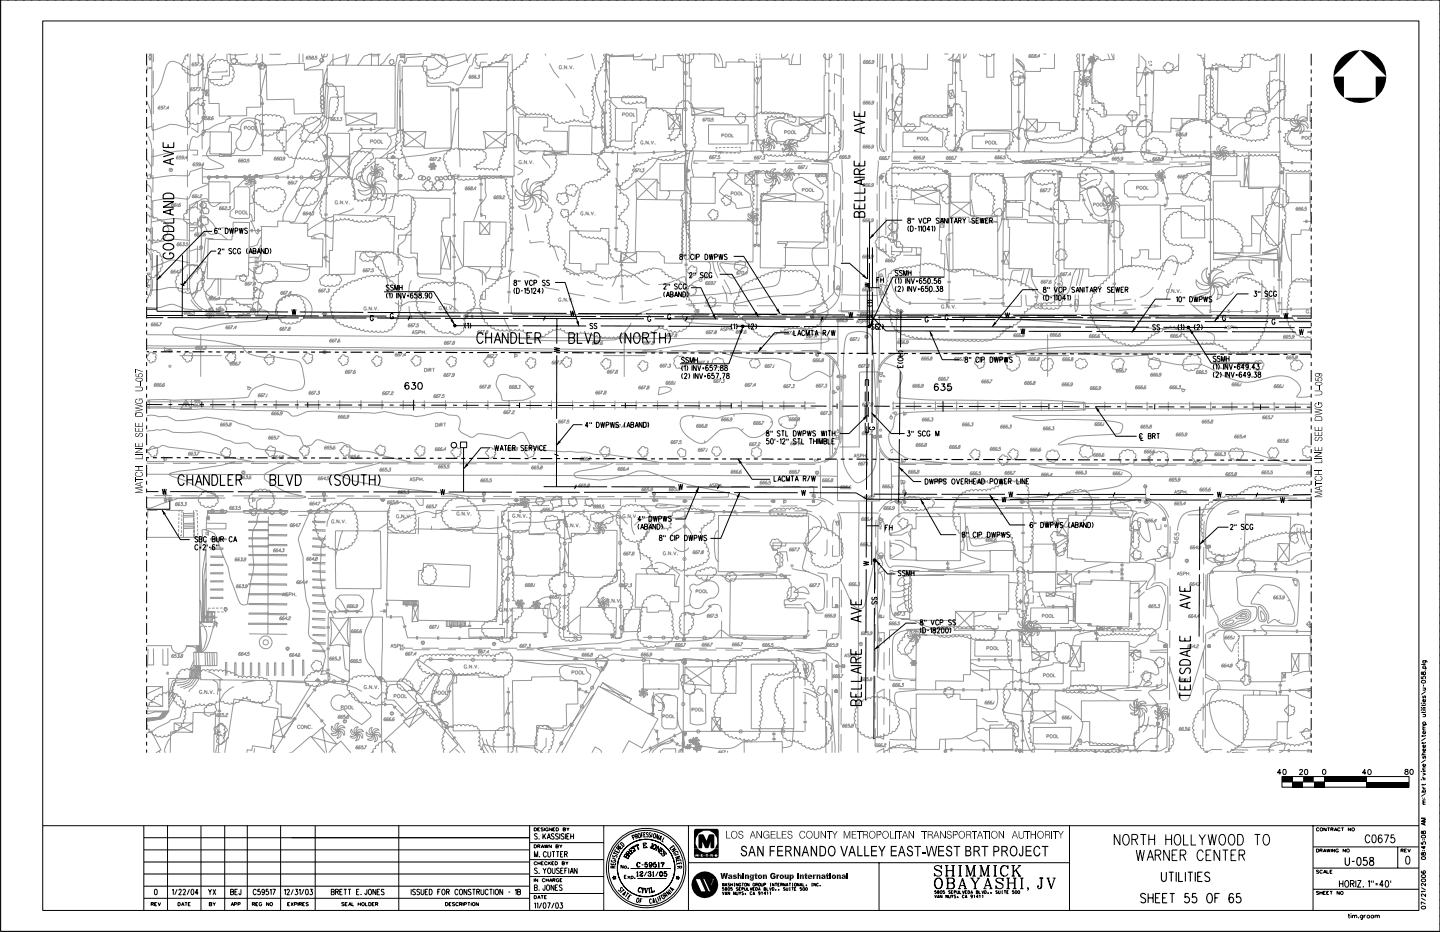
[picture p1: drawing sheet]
<svg xmlns="http://www.w3.org/2000/svg" width="432mm" height="279mm" viewBox="0 0 432 279" stroke-linecap="round" stroke-linejoin="round" font-family="sans-serif">
<g fill="none" stroke="#000" stroke-width=".3">
<path d="M.1 -.1v279.4h431.7M.2 0h431.6v279.2h-431.6zM12.8 6.3h412.7v266.6h-412.7zM44 16.1v3.6M393.2 16.1v3.6M44 20.8v1.2M44 23.2v1.2M44 25.6v3.5M44 30.3v1.2M44 32.7v1.2M44 35.1v3.5M44 39.8v1.2"/>
<path d="M393.2 20.8v1.2M393.2 23.2v1.2M393.2 25.6v3.5M393.2 30.3v1.2M393.2 32.7v1.2M393.2 35.1v3.5M393.2 39.8v1.2M44 42.2v1.2M44 44.5v3.6M44 49.3v1.2M44 51.7v1.1M44 54v3.6"/>
<path d="M44 58.8v1.2M393.2 42.2v1.2M393.2 44.5v3.6M393.2 49.3v1.2M393.2 51.7v1.1M393.2 54v3.6M393.2 58.8v1.2M44 61.1v1.2M44 63.5v3.6M44 68.3v1.1M44 70.6v1.2M44 73v3.6"/>
<path d="M44 77.7v1.2M47.1 76.5v16.8l19 .1M54.7 76.5l-.1 18.4M63.6 69.4h-2.4l-14.1 14.5M64.8 75.3h-1.5l-8.6 10.4M65.1 68.6l-.1-.1a.79 .79 0 0 0-.8 .6 .79 .79 0 0 0 .5 .9 .49 .49 0 0 0 .4-.5 .49 .49 0 0 0-.4-.5l-.4 .5M65.4 74.9l.1-.3h.6l.1 .4-.9 1.1h.9M65.6 68.4v.5M66.1 68.4v.5M66.7 74.5v.5M67.1 74.5v.5M67.5 68.4a.79 .79 0 0 1 .9 .8 .79 .79 0 0 1-.9 .8z"/>
<path d="M68.8 68.4l.4 1.6 .3-1.6 .3 1.6 .2-1.6M69.5 74.7l-.3-.2-.6 .2 .1 .4 .8 .5a.45 .45 0 0 1-.4 .5 .45 .45 0 0 1-.5-.2M70.5 69.2l.7-.1v-.6l-.7-.1v1.6M70.8 74.9l-.3-.4a.76 .76 0 0 0-.7 .8 .76 .76 0 0 0 .8 .7l.2-.3M71.7 68.4l.3 1.6 .3-1.6 .3 1.6 .3-1.6M72.1 74.9l-.1-.3a.75 .75 0 0 0-.8 .4 .75 .75 0 0 0 .2 .8l.2 .3 .4-.1 .1-.5h-.3M74.2 68.6l-.3-.2-.6 .2 .1 .3 .8 .5-.1 .5-.4 .1-.4-.3M74.2 74.5l-.3 .7 .3 .9M74.8 75.5h.7M75.6 76l-.4-1.5-.5 1.6M75.9 75.2l.7 .1 .1 .2-.2 .5h-.6v-1.5l.8 .1v.3l-.3 .3M77.2 76l.4-1.5 .5 1.5"/>
<path d="M77.3 75.5h.7M79.2 74.5v1.5l-.9-1.5v1.5M79.6 74.5a.79 .79 0 0 1 .9 .8 .79 .79 0 0 1-.9 .7zM81 74.5l.2 .9-.2 .6M203.9 76.3v.5a.52 .52 0 0 1 .8 .5 .52 .52 0 0 1-.8 .4 .61 .61 0 0 1 0-.7 .61 .61 0 0 1 .6-.2v-.5zM205.1 76.2v.6M205.6 76.2v.6M208 76.6l-.3-.4a.82 .82 0 0 0-.6 .8 .82 .82 0 0 0 .6 .8l.3-.4M208.4 76.2v1.6M208.9 77.1l.7-.1v-.7l-.7-.1v1.6M211.4 76.2a.81 .81 0 0 1 .9 .8 .81 .81 0 0 1-.9 .8zM212.7 76.2l.3 1.6 .3-1.6 .3 1.6 .3-1.6"/>
<path d="M214.3 77.1l.6-.1 .2-.6-.8-.2v1.6M215.5 76.2l.3 1.6 .3-1.6 .4 1.6 .3-1.6M218 76.4l-.3-.2-.5 .2v.4l.8 .6-.3 .4-.5-.2M220 76.8h3l10.9 17.3M252.2 78.9h2.5l5.3 4.7M260.2 74.2l-.1 9.5M260.7 78.9v19M260.8 66.5l-.1 11.1M261.6 74.1v12.1M270.5 66h-4.6l-5.1 5.6M272.3 65.5v.4l.7 .5a.44 .44 0 0 1-.6 .5 .44 .44 0 0 1 0-.8l.5-.2 .1-.3-.3-.2zM272.5 67.7l-.3 .7 .3 1"/>
<path d="M273 67.7a.81 .81 0 0 1 .9 .9 .81 .81 0 0 1-.9 .8zM273.5 65.4v.5M274 65.4v.5M274.3 68.6h.5M275.3 68l.3-.3v1.7M275.4 65.4l.6 1.5 .4-1.5M276 68l.3-.3v1.7M276.9 67.8l.2-.1a.92 .92 0 0 1 0 1.7l-.4-.7zM277.8 65.8l-.5-.4a.84 .84 0 0 0-.5 .8 .84 .84 0 0 0 .6 .8l.4-.4M278.2 66.2l.8-.2v-.5l-.8-.1v1.5M278.9 68.8h-.9l.6-1.1v1.7M279.3 68l.3-.3v1.7"/>
<path d="M280.1 67.7l.3 .7-.3 1M281.6 65.6l-.4-.2-.5 .2 .3 .5 .5 .2v.6l-.8-.2M282 66.9l.5-1.5 .5 1.5M282.1 66.4h.7M284 65.4v1.5l-.8-1.5v1.5M284.5 65.4v1.5M284.9 65.4h.8M285.3 65.4v1.5M286.2 66.9l.5-1.5 .4 1.5M286.3 66.4h.7M287.4 66.1h.7v-.6l-.7-.1v1.5M287.8 66.1l.4 .8"/>
<path d="M288.7 65.4l.4 .7v.8M289.6 65.4l-.5 .7M292.3 65.6l-.6-.2-.3 .4a1.04 1.04 0 0 1 .7 1.1l-.7-.2M292.7 66.1h.5M293.5 65.4h-.8v1.5h.8M293.9 65.4l.3 1.5 .3-1.5 .3 1.5 .3-1.5M295.5 66.1h.5M296.3 65.4h-.8v1.5h.8M296.7 66.1a.55 .55 0 0 0 .7 0 .55 .55 0 0 0 .1-.6l-.8-.1v1.5M297.2 66.1l.4 .8M393.2 61.1v1.2M393.2 63.5v3.6"/>
<path d="M393.2 68.3v1.1M393.2 70.6v1.2M393.2 73v3.6M393.2 77.7v1.2M44 94.6h10.9M44 95.2h5M44 92.7h3.1M44 80.1v1.2M44 82.5v3.5M44 87.2v1.2M44 89.6v1.2M44 92v3.5"/>
<path d="M44 96.7v1.2M44 99.1v1.2M50.2 95.2l19.1 .1M54.1 85.1l1.2 .6M56.2 94.6l19.1 .1M67.4 93.4l19 .1M70.6 95.3h19M76.5 94.7h19.1M80.3 94.7l-.5 1.2M87.5 92.7l.4 1.6 .3-1.6 .3 1.6 .3-1.6M89.9 93.5l19.1 .2M90.9 95.3h19"/>
<path d="M96.8 94.7l19.1 .1M110.2 93.7h19.1M112 95l-.3-.4a.77 .77 0 0 0-.7 .8 .77 .77 0 0 0 .7 .7l.3-.5h-.3M113.1 95.3l19.1 .1M115.2 87.5l14.8-.1 6.3 9.9M116.1 87.8l-.2 .7 .2 .9M116.6 88.2l.4-.4v1.6M116.7 85.7l-.3-.3-.6 .3 .1 .3 .5 .3a.45 .45 0 0 1 .1 .8 .45 .45 0 0 1-.7-.3M117.4 87.8l.3 1-.3 .6M117.9 94.3l-.1-.3a.78 .78 0 0 0-.8 .6 .78 .78 0 0 0 .3 .9l.3 .1 .3-.3v-.4h-.3M117.9 85.7l-.5-.3-.3 .4 .8 .6 .1 .4-.6 .3-.3-.3M118.3 87v-1.6l.6 1.6 .4-1.6v1.6"/>
<path d="M118.9 87.8v1.6M119.1 94.8h19M119.7 86.2h.9M119.7 85.4v1.6M120.2 87.8v1.6l-.8-1.6v1.6M120.6 85.4v1.6M120.6 87.8l.5 1.6 .5-1.6M122.1 88.5h.5M122.1 88.8h.5M122.9 94.8l-.5 1.2M123.8 88l-.2-.2a.9 .9 0 0 0-.1 1.6 .44 .44 0 0 0 .4-.7 .44 .44 0 0 0-.8 0v.2M125 87.8h-.6v.7a.47 .47 0 0 1 .6 0 .47 .47 0 0 1-.1 .7 .47 .47 0 0 1-.6-.1"/>
<path d="M125.7 87.9v.4l.7 .4v.6l-.3 .1-.4-.1-.2-.4 .9-.9-.3-.2zM126.9 89.3h.1M128.3 88.3l-.4 .5a.47 .47 0 0 1-.4-.6 .47 .47 0 0 1 .5-.3 .78 .78 0 0 1 .4 .9 .78 .78 0 0 1-.8 .5l-.1-.1M128.8 87.9a.79 .79 0 0 1 .8 .6 .79 .79 0 0 1-.5 .9l-.4-.3zM130.5 93.7l19.1 .2M133.4 95.4l19.1 .1M136.1 97.5h.2zM136.4 97.8h.1M136.4 97.6l19 .1M136.6 97.5h.1M139.4 94.8h19M139.6 96.8l-.2 .7 .2 .9"/>
<path d="M140.1 97.2l.3-.4v1.6M140.9 96.8l.3 1-.3 .6M150.9 93.9l19 .1M153.7 95.5h19.1M154.2 84.1v.4a.58 .58 0 0 1 .7 .4 .58 .58 0 0 1-.3 .7 .49 .49 0 0 1-.5-.5 .49 .49 0 0 1 .6-.5l.2-.2-.1-.3zM154.4 86.4l-.3 .6 .3 1M154.9 86.4a.81 .81 0 0 1 .8 .8 .81 .81 0 0 1-.8 .8zM155.4 84v.5M155.9 84v.5M156.2 87.2h.5M156.7 97.7h19.1M157.2 86.7l.3-.3v1.6"/>
<path d="M157.4 84l.4 1.6 .5-1.6M158.7 86.4h-.6l-.1 .7a.5 .5 0 0 1 .7 0 .5 .5 0 0 1 0 .7 .5 .5 0 0 1-.7 0l-.1-.2M159.2 86.7l.3-.3v1.6M159.7 84.4a.48 .48 0 0 0-.6-.4 .48 .48 0 0 0-.4 .6l.3 .9h.5l.2-.3M159.7 94.8l19.1 .1M160 86.8a.43 .43 0 0 1 .7-.3 .43 .43 0 0 1-.2 .7l-.6 .8h.9M160.1 84.8l.8-.2v-.5l-.8-.1v1.6M162.1 87.4h-.9l.6-1v1.6M162.5 86.4l.3 .6-.3 1M163.5 84.2l-.6-.2-.3 .4 .8 .5 .1 .5-.3 .2-.6-.2M163.5 94.9l-.5 1.2M164.7 84.2l-.5-.2-.3 .4 .7 .5 .1 .5-.2 .2-.6-.2"/>
<path d="M166.4 84.7h3l4.2 13.1M167 95.6l-.1 7.5M171.1 93.2l.3 1.6 .2-1.6 .3 1.6 .3-1.6M173.4 94l19 .1M174.1 95.5l19 .1M177.7 97.2l-.3-.2-.5 .2v.3l.9 .6-.3 .4-.6-.2M179 97.2l-.2-.2-.6 .1a.63 .63 0 0 0 .7 .7v.6l-.4 .1-.4-.2M180 94.9h19.1M180.1 97.7l19.1 .1M193.7 94.1l19.1 .1M195.1 95.1a.48 .48 0 0 0-.5-.3 .48 .48 0 0 0-.4 .5v.5a.48 .48 0 0 0 .5 .6 .48 .48 0 0 0 .4-.6h-.3M196.3 95.6h19"/>
<path d="M199 85.5l.2-.4 .5 .1v.5l-.7 1h.8M199.3 87.5a1.31 1.31 0 0 0 0 1.5M199.8 89l.5-1.5 .5 1.5M199.9 88.5h.7M200.3 85.1v.5M200.4 97.8h19.1M200.8 85.1v.5M201 88.2l.7 .1 .1 .2-.2 .5h-.6v-1.5l.8 .1v.5l-.3 .1M201.1 94.5v-.1a.63 .63 0 0 0-.9 .1 .63 .63 0 0 0 .1 .8l.3 .4h.2l.3-.6h-.3M202.3 89l.5-1.5 .4 1.5M202.3 95h19M202.4 88.5h.7"/>
<path d="M203.1 85.3l-.3-.2-.5 .2v.3l.8 .6-.2 .5-.6-.2M204.3 87.5v1.5l-.8-1.5v1.5M204.4 85.4a.46 .46 0 0 0-.6-.3 .46 .46 0 0 0-.3 .6v.4a.46 .46 0 0 0 .4 .6 .46 .46 0 0 0 .5-.4M204.8 87.5a.79 .79 0 0 1 .8 .8 .79 .79 0 0 1-.8 .7zM205.8 85.4l-.3-.3a.78 .78 0 0 0-.7 .8 .78 .78 0 0 0 .7 .7l.3-.5h-.3M206.1 87.5l.2 .9-.2 .6M206.1 95l-.5 1.2M206.8 82.1l.3-.4 .4 .3-.8 1.3h.8M207.2 86.2h3l4.4 9.5M208.1 81.7v.5M208.5 81.7v.5M210.8 81.9l-.2-.2-.5 .1 .1 .6 .7 .5-.3 .4-.6-.2"/>
<path d="M212.2 82.1a.46 .46 0 0 0-.6-.4 .46 .46 0 0 0-.3 .6v.4a.46 .46 0 0 0 .3 .6 .46 .46 0 0 0 .6-.4M213.5 82.1a.46 .46 0 0 0-.6-.4 .46 .46 0 0 0-.3 .6l.1 .8 .2 .2 .5-.2 .1-.4h-.3M214 94.2l19.1 .1M215.8 82.2h3.7l7.9 12.9M216.6 95.6h19.1M219.5 97.1l-.3 .6 .3 1M220 97.4l.3-.3v1.6M220.8 97.1l.2 .6-.2 1M220.8 97.8l19 .1M222.6 97.7h.1M222.6 95l19 .1M222.6 98h.2z"/>
<path d="M222.7 98.2l-4.1 10.9h-14.7M222.8 97.7h.2zM224.8 97.1l-.3 .6 .3 1M225.3 97.5l.1-.4 .6 .1v.5l-.8 1h.9M226.6 97.1l.2 .6-.2 1M234.3 94.3l19.1 .1M236.6 99.8h-4.3l-5 5.7M236.9 95.6l19.1 .1M238 99v1.6h.7M241.1 97.9h19M241.3 99.4a.46 .46 0 0 0-.6-.4 .46 .46 0 0 0-.3 .6l.2 1h.5l.2-.4M242.9 95.1h19"/>
<path d="M243.1 99h.9M243.5 99v1.6M246.7 95.1l-.5 1.2M246.8 99.8a.55 .55 0 0 0 .6 0 .55 .55 0 0 0 .2-.6l-.8-.2v1.6M247.2 99.8l.4 .8M248.8 99l-.7 1.6M249.2 99l.3 1.6 .3-1.6 .3 1.6 .3-1.6M254.5 93.6l.3 1.6 .3-1.6 .3 1.6 .3-1.6M256.9 94.4l4.1 .1M257.2 95.7l19.1 .1M259.3 84.8l1.6 .3-1.6 .3 1.6 .3-1.6 .3M260.1 91.5l.9 .3 .6-.3"/>
<path d="M260.1 90.3l.9-.3 .6 .3M260.1 87.1l-.1 19.1M260.1 86.2h3.6M260.6 97.7h.1M260.8 98.1h.1M260.9 97.7h.1M261 94.5l4.6 4.7h19.1M261 94.5h19M261.6 87.5v19M261.6 90.7h-1.5l.3 .3M262.1 97.3l-.6-.2-.2 .4 .7 .6 .1 .4-.3 .2-.5-.2M262.8 97.1l-.3 .6 .3 1"/>
<path d="M262.9 83.9h.5M263.2 95.1h19.1M263.3 97.5l.3-.4 .5 .3-.8 1.3h.8M263.4 97.4l-.3-.3-.6 .2 .1 .4 .8 .6-.3 .4-.6-.2M263.7 83.2h-.8v1.6M264.1 83.9h.9M264.1 83.2v1.6M264.5 97.9l19 .1M264.6 97.1l.3 1-.3 .6M265 83.2v1.6M268.8 83.5l-.3 .6 .3 .9M268.8 85.8l-.3 1 .3 .6"/>
<path d="M269.2 83.7l.3-.2v1.5M269.3 81.3l-.3-.2-.6 .2 .1 .4 .8 .5a.45 .45 0 0 1-.3 .5 .45 .45 0 0 1-.6-.3M269.3 86.2l.2-.4 .5 .3-.8 1.3h.9M270 83.5l.3 .6-.3 .9M270.2 93.3l-.2 10.8M270.5 81.3l-.3-.2-.5 .2 .1 .4 .7 .5a.45 .45 0 0 1-.3 .5 .45 .45 0 0 1-.5-.3M270.5 85.8l.3 1-.3 .6M271 82.6v-1.5l.5 1.5 .4-1.5v1.5M271.6 83.5v1.5M272.1 85.8v1.6M272.4 81.1v1.5M272.4 81.8h.8"/>
<path d="M272.8 83.5v1.5l-.8-1.5v1.5M273.2 81.1v1.5M273.2 83.5l.5 1.5 .5-1.5M273.4 85.8v1.6l-.9-1.6v1.6M273.8 85.8l.5 1.6 .5-1.6M274.7 84.2h.5M274.7 84.4h.5M275.2 86.5h.5M275.2 86.8h.5M276.4 83.7l-.1-.2a.77 .77 0 0 0-.7 .5 .77 .77 0 0 0 .2 .9 .41 .41 0 0 0 .6-.1 .41 .41 0 0 0-.2-.6 .41 .41 0 0 0-.5 .3M276.9 86v-.1a.79 .79 0 0 0-.8 .5 .79 .79 0 0 0 .3 .9 .43 .43 0 0 0 .5-.1 .43 .43 0 0 0 0-.6 .43 .43 0 0 0-.6 .1l-.1 .2M277.6 83.5h-.6l-.1 .6 .3-.1a.55 .55 0 0 1 .5 .3 .55 .55 0 0 1-.2 .6l-.3 .1-.3-.3"/>
<path d="M278.2 85.8h-.6l-.1 .7 .5-.1a.58 .58 0 0 1 .1 .9h-.5l-.2-.2M278.3 83.5h.2a.85 .85 0 0 1 .5 .7 .85 .85 0 0 1-.5 .8l-.3-.3zM278.3 95.3a.48 .48 0 0 0-.5-.3 .48 .48 0 0 0-.4 .6v.3a.48 .48 0 0 0 .5 .6 .48 .48 0 0 0 .4-.6h-.3M278.8 99.2l3.8 8.6h5.1M278.9 85.9l.1-.1a.85 .85 0 0 1 .6 .8 .85 .85 0 0 1-.6 .8l-.3-.6zM279.5 84.9h.1M279.5 95.8h19M280.1 87.3h.1M280.7 85.8h.7l-.4 .6a.46 .46 0 0 1 .4 .7 .46 .46 0 0 1-.8 0M280.8 83.5h-.6l-.1 .6 .3-.1a.55 .55 0 0 1 .5 .3 .55 .55 0 0 1-.2 .6l-.3 .1-.3-.3M281.3 94.5h19M282 85.9v.5a.55 .55 0 0 1 .6 .3 .55 .55 0 0 1-.2 .7l-.4-.1-.1-.2a.67 .67 0 0 1 .7-.7v-.5z"/>
<path d="M282.1 83.7l-.3-.2a.9 .9 0 0 0 0 1.5 .44 .44 0 0 0 .3-.6 .44 .44 0 0 0-.7-.1l-.1 .2M283.2 83.1h-15.5l-6.7 14.5M284.3 94.7l-.2-.3a.75 .75 0 0 0-.8 .7 .75 .75 0 0 0 .8 .8l.2-.6h-.3M284.8 98h19.1M285.4 95.1l19.1 .1M285.9 99.2l19.1 .1M289.2 95.2l-.5 1.2M299.8 95.8l19 .1M301.5 93.7l.3 1.6 .3-1.6 .3 1.6 .3-1.6M303.9 94.5l19 .1M305.1 98l19.1 .1M305.8 95.2h19"/>
<path d="M306.1 98.5l.3 1.6 .3-1.6 .3 1.6 .3-1.6M308.5 99.3l19 .1M311.3 86.8h-4.7l-9.1 11.2M313 86.2v.4l.7 .5a.44 .44 0 0 1-.6 .5 .44 .44 0 0 1-.1-.8l.5-.2 .1-.3-.2-.2zM313.2 88.4l-.3 .7 .3 1M313.6 88.4a.81 .81 0 0 1 .9 .9 .81 .81 0 0 1-.9 .8zM314.1 86.1v.5M314.6 86.1v.5M314.9 89.3h.6M316 88.7l.3-.3v1.7M316.1 86.1l.5 1.5 .5-1.5M316.7 88.7l.3-.3v1.7"/>
<path d="M317.6 88.5l.1-.1a.92 .92 0 0 1 0 1.7l-.3-.7zM318.4 86.5l-.3-.4a.77 .77 0 0 0-.6 .8 .77 .77 0 0 0 .7 .7l.2-.3M318.8 86.9l.8-.2v-.5l-.8-.1v1.5M319.6 89.5h-1l.7-1.1v1.7M320 88.7l.3-.3v1.7M320.1 95.9l20.2 .4M320.7 88.4l.3 .7-.3 1M322.2 86.3l-.6-.2-.2 .4 .7 .5 .1 .4-.3 .2-.5-.2M322.7 87.6l.4-1.5 .5 1.5M322.8 87.1h.7M324.2 94.6h19M324.7 86.1v1.5l-.9-1.5v1.5"/>
<path d="M325.1 86.1v1.5M325.4 98.1h19.1M325.5 86.1h.9M326 86.1v1.5M326.1 95.3h19M326.8 87.6l.5-1.5 .5 1.5M327 87.1h.6M328 86.8h.7l.1-.6-.8-.1v1.5M328.5 86.8l.4 .8M328.8 99.4h19M329.3 86.1l.5 .7v.8M330.3 86.1l-.5 .7"/>
<path d="M332.9 86.3l-.3-.2-.6 .2 .2 .4 .6 .3v.6l-.8-.2M333.3 86.8h.5M334.1 86.1h-.8v1.5h.8M334.5 86.1l.3 1.5 .3-1.5 .3 1.5 .3-1.5M336.2 86.8h.5M337 86.1h-.8v1.5h.8M337.4 86.8a.55 .55 0 0 0 .6 0 .55 .55 0 0 0 .2-.6l-.8-.1v1.5M337.8 86.8l.4 .8M340.9 96.3l19.1 .1M344.5 94.6l19 .1M346.4 95.3h19M346.5 97.6l-.6-.3-.3 .5 .9 .7a.42 .42 0 0 1-.7 .4l-.2-.2"/>
<path d="M347.8 97.6l-.6-.2-.3 .4 .9 .7a.42 .42 0 0 1-.7 .4l-.2-.2M348.9 98.1l19 .1M349.1 99.4l19.1 .1M351 89.7h-4.6l-7 10M352.7 89.3l.3-.3v1.5M353.6 97.3l-.3 1 .3 .6M353.6 89a.79 .79 0 0 1 .8 .6 .79 .79 0 0 1-.5 .9l-.4-.3zM354 97.6l.3-.3v1.6M354.8 97.3l.3 1-.3 .6M354.8 89v.5M355.2 89v.5M356.2 98h.1"/>
<path d="M356.4 98.4h.1M356.6 98h.1M356.7 98.6l6.5 10.3h15.1M356.7 89a.79 .79 0 0 1 .9 .7 .79 .79 0 0 1-.9 .8zM358 89l.3 1.5 .3-1.5 .3 1.5 .3-1.5M358.4 97.3l-.3 1 .3 .6M358.9 97.7l.3-.4 .5 .3-.8 1.3h.8M359.6 89.8l.8-.1v-.7h-.8v1.5M360.2 97.3l.3 1-.3 .6M360.9 89l.3 1.5 .3-1.5 .3 1.5 .3-1.5M361.3 96.4h19M363.4 89.2l-.3-.2-.6 .2 .1 .3 .8 .6-.3 .4-.6-.2"/>
<path d="M364.8 94.7h19M367.5 94.9l-.3-.4a.82 .82 0 0 0-.6 .9 .82 .82 0 0 0 .6 .7l.3-.6h-.3M368.6 95.3l19.1 .1M369.2 98.2h19M369.4 99.5h19.1M374.4 88.1h-3.4l-6.8 8.2M376.1 87.3h.7l-.4 .6h.2a.47 .47 0 0 1 .1 .7 .47 .47 0 0 1-.7 0M377.3 87.3v.5M377.8 87.3v.5M380.1 87.5l-.3-.2-.5 .2 .1 .4 .6 .3 .1 .5-.4 .2-.4-.2M381.5 87.6a.48 .48 0 0 0-.6-.3 .48 .48 0 0 0-.4 .6v.4a.48 .48 0 0 0 .4 .6 .48 .48 0 0 0 .6-.4M382.3 96a.48 .48 0 0 0-.5-.3 .48 .48 0 0 0-.4 .5l.3 1h.5l.1-.6h-.3"/>
<path d="M382.8 87.6l-.2-.3a.76 .76 0 0 0-.8 .8 .76 .76 0 0 0 .7 .8l.3-.6h-.3M383.5 96.4h9.7M385 93.9l.3 1.6 .3-1.6 .3 1.6 .3-1.6M387.3 94.7h5.9M388.9 95.4h4.3M389.5 98.2h3.7M389.6 98.7l.3 1.6 .3-1.6 .3 1.6 .3-1.6M392 99.5h1.2M393.2 80.1v1.2M393.2 82.5v3.5M393.2 87.2v1.2M393.2 89.6v1.2"/>
<path d="M393.2 92v3.5M393.2 96.7v1.2M393.2 99.1v1.2M44 101.4v3.6M44 106.2v1.2M44 108.6v1.1M44 110.9v3.6M44 115.7v1.2M44 118v1.2M124 119.9v3.1M166.1 104.2l1.7 .3-1.7 .3 1.7 .3-1.7 .3M166.9 106.5v19.1"/>
<path d="M204.7 109.6l-.3 .6 .3 .9M204.7 111.9l-.3 .7 .3 .9M205.2 109.9l.3-.3v1.5M205.2 107.4l-.3-.2-.5 .2v.3l.8 .7-.3 .4-.5-.2M205.2 112.3l.3-.4 .5 .3-.8 1.3h.8M205.9 109.6l.3 .6-.3 .9M206.5 107.4l-.3-.2-.6 .2 .1 .3 .8 .6-.1 .4-.5 .1-.3-.3M206.5 111.9l.3 1-.3 .6M206.9 108.8v-1.6l.5 1.6 .5-1.6v1.6M207.5 109.5v1.6M208.1 111.9v1.6M208.3 107.2v1.6"/>
<path d="M208.3 107.9h.9M208.8 109.5v1.6l-.9-1.6v1.6M209.2 107.2v1.6M209.2 109.5l.5 1.6 .4-1.6M209.3 111.9v1.6l-.8-1.6v1.6M210.6 110.3h.5M210.6 110.5h.5M210.7 111.9l-.5 1.6-.5-1.6M211.2 112.7h.5M211.2 112.9h.5M212.3 109.7v-.1a.78 .78 0 0 0-.8 .6 .78 .78 0 0 0 .5 .9 .45 .45 0 0 0 .4-.6 .45 .45 0 0 0-.7-.1l-.1 .2M212.9 112.2l-.1-.2a.78 .78 0 0 0-.8 .6 .78 .78 0 0 0 .5 .9 .49 .49 0 0 0 .5-.5 .49 .49 0 0 0-.5-.5l-.3 .5"/>
<path d="M213.5 109.5h-.6v.7a.48 .48 0 0 1 .7 0 .48 .48 0 0 1-.1 .7 .48 .48 0 0 1-.7-.1M214.1 111.9h-.6l-.1 .7a.47 .47 0 0 1 .7 0 .47 .47 0 0 1 0 .7 .47 .47 0 0 1-.7-.1M214.1 109.5h.9l-.7 1.6M214.7 111.9h.8l-.6 1.6M215.5 111h.1M216.1 113.3h.1M216.1 109.6v.3a.86 .86 0 0 1 .6 1.2h-.1a.46 .46 0 0 1-.6-.3 .46 .46 0 0 1 .4-.6l.3-.1 .1-.4-.2-.2zM216.6 111.9h.8l-.6 1.6M217.4 109.6l-.1 .3a.86 .86 0 0 1 .7 1.2h-.2a.5 .5 0 0 1-.6-.5 .5 .5 0 0 1 .7-.5l.2-.2-.1-.3zM218 112v.5l.7 .4-.1 .5-.3 .1-.3-.1-.2-.4 .8-.5v-.4l-.2-.2zM239.2 100.6l.5-1.6 .4 1.6M239.3 100.1h.7"/>
<path d="M241.7 100.6v-1.6l.5 1.6 .5-1.6v1.6M244.4 100.6l.4-1.6 .5 1.6M244.5 100.1h.7M259.4 115.7l.1-1.9h1l-.1 1.9M259.4 117.4v3M260 107.5l-.1 19M260.4 117.4v3M261.5 107.8v19M269.2 108.6l.6 .3 1-.2M269.2 109.4v.8h1.5v-.8M269.2 105.5l1-.3 .6 .3M269.2 106.8h1.6"/>
<path d="M269.2 105.9l1.6 .1M269.3 107.5l.9-.3 .6 .3a.79 .79 0 0 1-.8 .7 .79 .79 0 0 1-.8-.6zM269.9 109.7v.5M269.9 111.3l-.2 19.1M270 106l-.1 .8M289.4 107.1l.1 .5 .5 .2a.45 .45 0 0 1 .2 .6 .45 .45 0 0 1-.7 .2 .45 .45 0 0 1-.1-.6l.7-.6v-.3zM290.6 107v.6M291.1 107v.6M293.5 107.4a.46 .46 0 0 0-.6-.4 .46 .46 0 0 0-.3 .6v.7l.3 .3 .6-.3M293.9 107v1.6M294.3 107.9l.7-.1 .1-.6-.8-.2v1.6M296.9 107a.81 .81 0 0 1 .8 .8 .81 .81 0 0 1-.8 .8z"/>
<path d="M298.1 107l.3 1.6 .3-1.6 .4 1.6 .3-1.6M299.8 107.9l.7-.1v-.7l-.7-.1v1.6M301.1 107l.3 1.6 .3-1.6 .2 1.6 .3-1.6M303.5 107.3l-.3-.3-.5 .3v.3l.7 .4 .1 .4a.51 .51 0 0 1-.8 0M364.1 109.1l-.2 .7 .2 1M364.1 111.5a1.39 1.39 0 0 0 0 1.6M364.6 109.5l.3-.4v1.7M364.6 107l-.3-.2-.5 .2 .1 .4 .7 .4-.1 .5-.4 .1-.3-.3M364.6 111.9l.3-.4 .5 .4-.8 1.2h.8M365.3 109.1l.3 1-.3 .7M365.9 107l-.3-.2-.6 .2 .2 .4 .7 .4-.1 .5-.4 .1-.4-.3M365.9 111.5l.3 1-.3 .6"/>
<path d="M366.3 108.4v-1.6l.5 1.6 .5-1.6v1.6M366.9 109.1v1.7M367.4 111.5v1.6M367.7 106.8v1.6M367.7 107.5h.8M368.2 109.1v1.7l-.9-1.7v1.7M368.5 106.8v1.6M368.6 109.1l.5 1.7 .5-1.7M368.7 111.5v1.6l-.8-1.6v1.6M369.1 111.5l.5 1.6 .5-1.6M370 109.9h.5M370 110.2h.5"/>
<path d="M370.6 112.3h.5M370.6 112.5h.5M371.8 109.4l-.3-.3a.93 .93 0 0 0-.1 1.7l.3-.3v-.6l-.5-.1-.2 .4M372.3 111.8l-.1-.2a.79 .79 0 0 0-.8 .6 .79 .79 0 0 0 .5 .9 .44 .44 0 0 0 .4-.6 .44 .44 0 0 0-.7-.1l-.1 .2M373.1 110.2h-.9l.6-1.1v1.7M373.7 112.6h-.9l.6-1.1v1.6M374.3 109.7l-.1 .4a.43 .43 0 0 1-.6-.1 .43 .43 0 0 1 .1-.6 .43 .43 0 0 1 .6 0l-.1 1.3-.4 .1-.2-.3M374.9 110.6h.1M374.9 112.1l-.2 .4a.46 .46 0 0 1-.6-.5 .46 .46 0 0 1 .6-.4 .79 .79 0 0 1 .3 .9 .79 .79 0 0 1-.8 .5v-.1M375.4 113h.1M376.1 111.5h.7l-.4 .7a.48 .48 0 0 1 .4 .6 .48 .48 0 0 1-.8 .2l-.1-.2M376.3 110.2h-.9l.6-1.1v1.7"/>
<path d="M376.8 109.1h.7l-.4 .7a.47 .47 0 0 1 .4 .7 .47 .47 0 0 1-.8 0M377.3 111.6v.5l.6 .2a.45 .45 0 0 1 .1 .7 .45 .45 0 0 1-.7 0 .45 .45 0 0 1 .1-.7l.5-.2 .1-.3-.2-.3zM393.2 101.4v3.6M393.2 106.2v1.2M393.2 108.6v1.1M393.2 110.9v3.6M393.2 115.7v1.2M393.2 118v1.2M40.5 136.2h2.3M44 121.3h4.7M44 120.4v3.6M44 125.2v1.1"/>
<path d="M44 127.5v1.2M44 129.9v3.5M44 134.6v1.2M44 137v1.2M44 139.4v3.5M50.5 121.3h1.2M53.5 121.3h4.7M60 121.3h1.2M60.5 120.5v1.6M62.9 121.3h4.8M69.5 121.3h1.1M72.4 121.3h4.8"/>
<path d="M78.9 121.3h1.2M81.9 121.4h4.7M88.4 121.4h1.2M91.4 121.4h4.7M92.3 120.6v1.5M97.9 121.4h1.2M100.9 121.4h4.7M107.4 121.4h1.2M110.3 121.4h4.8M116.9 121.4l1.2 .1M119.8 121.5h4.8M126.4 121.5h1.1"/>
<path d="M129.3 121.5h4.8M135.8 121.5h1.2M138.1 132.5h1.8v1.7h-1.8zM138.8 121.5h4.7M139 134.2v13.3M145.3 121.5h1.2M146.9 134.3h-2.7l-5.1 6.1M148.3 121.5h4.7M148.3 133.5l.3 1.6 .3-1.6 .4 1.6 .2-1.6M150 135.1l.4-1.6 .5 1.6M150.1 134.6h.7M151.2 133.5h.8"/>
<path d="M151.6 133.5v1.6M152.4 134.3h.5M153.2 133.5h-.8v1.6h.8M153.7 134.3l.7-.2v-.5l-.7-.1v1.6M154.1 134.3l.4 .8M154.8 121.6h1.2M155.8 120.7v1.6M157 133.7l-.3-.2-.5 .2v.3l.9 .7-.3 .4-.6-.2M157.5 134.3h.4M157.8 121.6h4.7M158.2 133.5h-.7v1.6h.7M158.7 134.3l.7-.2 .1-.4-.8-.2v1.6"/>
<path d="M159.1 134.3l.4 .8M159.9 133.5l.5 1.6 .5-1.6M161.3 133.5v1.6M162.6 133.9a.46 .46 0 0 0-.5-.4 .46 .46 0 0 0-.4 .6v.4a.46 .46 0 0 0 .4 .6 .46 .46 0 0 0 .5-.4M163.1 134.3h.5M163.9 133.5h-.8v1.6h.8M164.3 121.6h1.2M166.2 136.1l1.3 .5M166.9 126.8v19.1M167.2 121.6h4.8M173.8 121.6h1.1M174.6 127.3h-2.7l-5 6.2"/>
<path d="M176.4 127.6h-.9l.6-1v1.6M176.7 121.6h4.8M176.9 126.6v.5M177.4 126.6v.5M178.8 126.6a.79 .79 0 0 1 .9 .8 .79 .79 0 0 1-.9 .8zM180.1 126.6l.3 1.6 .3-1.6 .3 1.6 .3-1.6M181.7 127.4l.8-.2v-.5l-.8-.1v1.6M183 126.6l.3 1.6 .3-1.6 .3 1.6 .3-1.6M183.2 121.6h1.2M185.5 126.8l-.3-.2-.6 .2 .1 .3 .8 .6a.42 .42 0 0 1-.7 .4l-.2-.2M186.2 121.6h4.8M187.5 126.6l-.3 .6 .3 1"/>
<path d="M187.5 120.8v1.6M187.9 128.2l.6-1.6 .5 1.6M188.1 127.6h.7M189.2 127.3l.8 .2v.5l-.5 .2h-.3v-1.6l.8 .1v.5l-.3 .1M190.4 128.2l.6-1.6 .4 1.6M190.6 127.6h.6M192.5 126.6v1.6l-.8-1.6v1.6M192.7 121.6h1.2M192.9 126.6a.79 .79 0 0 1 .9 .8 .79 .79 0 0 1-.9 .8zM194.3 126.6l.2 1-.2 .6M195.7 121.6h4.7M202.2 121.6h1.2"/>
<path d="M205.2 121.6l4.7 .1M211.7 121.7h1.2M214.7 121.7h4.7M219.3 120.9v1.5M221.2 121.7h1.2M221.3 137.6l4.2 6.1h5.4M224.1 121.7h4.8M229.9 129.2v.5a.58 .58 0 0 1 .7 .3 .58 .58 0 0 1-.3 .7 .51 .51 0 0 1-.6-.5 .51 .51 0 0 1 .7-.4l.1-.6zM230.5 131.5h-.6v.7a.46 .46 0 0 1 .6 .1 .46 .46 0 0 1-.1 .6 .46 .46 0 0 1-.6-.1M230.7 121.7h1.1M231.1 129.1v.6M231.2 131.6l.2-.1a.92 .92 0 0 1 0 1.6l-.4-.7z"/>
<path d="M231.6 129.1v.6M232.4 131.5v.6M232.9 132.3h.5M233.6 121.7h4.8M233.9 131.8l.3-.3v1.6M233.9 129.4l-.3-.3-.4 .1-.1 .5 .7 .4 .1 .4-.3 .2-.5-.2M234.3 129.1h.9M234.6 131.9l.3-.4 .4 .1 .1 .4-.8 1.1h.8M234.8 129.1v1.6M235.6 129.1v1.6h.7M235.9 131.5v.6M236.4 131.5v.6"/>
<path d="M237.9 129.1a.81 .81 0 0 1 .9 .8 .81 .81 0 0 1-.9 .8zM238.7 131.8l-.3-.3-.5 .3 .1 .3 .7 .6-.2 .4-.6-.2M239.1 131.5h.9M239.2 129.1l.3 1.6 .3-1.6 .3 1.6 .3-1.6M239.6 131.5v1.6M240.1 121.7h1.2M240.4 131.5v1.6h.7M240.8 130l.7-.1v-.7l-.7-.1v1.6M242 129.1l.4 1.6 .3-1.6 .3 1.6 .3-1.6M242.7 131.5h.9M243.1 121.7l4.7 .1M243.1 131.5v1.6"/>
<path d="M244 131.5v1.6M244 132.3h.8M244.5 129.4l-.3-.3-.5 .3v.3l.7 .4 .1 .5-.5 .1-.3-.2M244.8 131.5v1.6M245.2 131.5v1.6M245.6 133.1v-1.6l.6 1.6 .4-1.6v1.6M246.2 129.1l.3 1.6 .3-1.6 .3 1.6 .3-1.6M247 132.3l.8 .1v.5l-.2 .2h-.6v-1.6l.8 .2v.4l-.2 .2M247.8 129.1v1.6M248.3 129.1h.8M248.3 131.5v1.6h.7M248.7 129.1v1.6"/>
<path d="M249.5 132.3h.5M249.5 129.1v1.6M249.5 129.9h.9M249.6 121.8h1.2M250.3 131.5h-.8v1.6h.8M250.4 129.1v1.6M251 121v1.5M252.6 121.8h4.7M259.1 121.8h1.2M259.4 126.7v3h1v-3M259.4 122.1v2.9M259.9 127.8l-.1 19"/>
<path d="M260.2 124.5l-5.6 5.5h-2.8M260.4 122.1v2.9M261.1 128l-.3 .2a.76 .76 0 0 0 .7 .8 .76 .76 0 0 0 .8-.7l-.6-.3v.3M261.4 123.8l5.8 6.2h4.1M261.5 130l-.1 19.1M262.1 121.8h4.7M268.6 121.8h1.2M269.7 131.6l-.2 19.1M271.6 121.8h4.7M272.2 129.2h.6l-.3 .6a.46 .46 0 0 1 .4 .7 .46 .46 0 0 1-.8-.1M273.4 129.2v.5M273.8 129.2v.5"/>
<path d="M276.2 129.4l-.6-.2-.3 .4 .7 .5 .2 .4-.3 .2-.6-.2M277.5 129.6a.46 .46 0 0 0-.6-.4 .46 .46 0 0 0-.3 .6l.2 .9h.6l.1-.3M278.1 121.8h1.2M278.8 129.6a.48 .48 0 0 0-.5-.4 .48 .48 0 0 0-.4 .6l.3 .9h.5l.1-.6h-.3M280.6 130.7v-1.5l.5 1.5 .4-1.5v1.5M281 121.8h4.8M282.8 120.2v3.2M287.6 121.8h1.1M290.5 121.8h4.8M297 121.8h1.2M300 121.8l4.7 .1M306.5 121.9h1.2"/>
<path d="M309.5 121.9h4.7M314.5 121.1v1.6M316 121.9h1.2M319 121.9h4.7M325.5 121.9h1.2M328.5 121.9h4.7M328.5 121.9l6.1 8.9h6.3M335 121.9h1.2M337.9 121.9l4.8 .1M342.1 130.5v1.6h.7M342.5 130.4l-.1-.3a.78 .78 0 0 0-.8 .5 .78 .78 0 0 0 .4 .9l.5-.3M344.3 130.7l.7 .1 .2 .4-.3 .3h-.6v-1.5l.8 .1 .1 .3-.3 .3"/>
<path d="M344.5 122h1.1M345.6 130.7l.8-.1v-.5l-.8-.1v1.5M346 130.7l.4 .8M346.3 121.2l-.1 1.5M346.9 130h.8M347.3 130v1.5M347.4 122h4.8M353.9 122h1.2M356.9 122h4.7M363.4 122h1.2M366.4 122h4.7M372.9 122h1.2"/>
<path d="M375.9 122.1h4.7M378 121.3v1.5M382.4 122.1h1.2M385.3 122.1h4.8M391.9 122.1h1.2M393.2 120.4v3.6M393.2 125.2v1.1M393.2 127.5v1.2M393.2 129.9v3.5M393.2 134.6v1.2M393.2 137v1.2M393.2 139.4v3.5"/>
<path d="M394.2 137.4h2.3M40.8 143.8h2M44 147.4h3.5M44 144.1v1.2M44 146.5v1.2M44 148.9v3.5M44 153.6v1.2M44 156v1.2M44 158.3v3.6M48.6 152.8l5.5 9h2.8M48.7 146.6l.3 1.6 .3-1.6 .3 1.6 .3-1.6M50.9 150.1v2.6h-6.9"/>
<path d="M51 147.4h19M71.3 147.4l19.1 .1M91.6 147.5h19.1M112 147.5h19M132.2 146.7l.2 1.6 .3-1.6 .3 1.6 .3-1.6M134.5 147.5h19M154.8 147.5l19 .1M163 145.9h19.1M172.8 145.3l-.5 1.3M175.1 147.6h19.1M183.3 145.9l19.1 .1M191.6 157.1l-.3 .6 .3 1"/>
<path d="M192.1 158.7l.5-1.6 .5 1.6M192.2 155.8h-.9l.6-1.1v1.6M192.2 158.2h.7M192.6 154.7v.6M193.2 154.7v.6M193.3 157.8l.8 .2v.5l-.5 .2h-.3v-1.6l.8 .1v.5l-.3 .1M194.5 158.7l.6-1.6 .4 1.6M194.6 154.7a.79 .79 0 0 1 .9 .8 .79 .79 0 0 1-.9 .8zM194.7 158.2h.7M195.4 147.6h6.5M195.9 154.7l.3 1.6 .3-1.6 .3 1.6 .3-1.6M196.6 157.1v1.6l-.8-1.6v1.6"/>
<path d="M197 157.1a.79 .79 0 0 1 .9 .8 .79 .79 0 0 1-.9 .8zM197.5 155.5h.7l.1-.6-.8-.2v1.6M198.4 157.1l.2 1-.2 .6M198.8 154.7l.3 1.6 .3-1.6 .3 1.6 .3-1.6M199.8 147.6l19.1 .1M201.3 155l-.4-.3-.5 .3 .1 .3 .7 .3a.45 .45 0 0 1-.2 .7 .45 .45 0 0 1-.6-.2M203.5 145.2l.3 1.5 .3-1.5 .3 1.5 .3-1.5M205.9 146h19M209.5 146l-4 9.6h-3M215.7 145.3l-.6 1.3M220.2 147.7h19M221.9 147.6l-5.8 13.8h-3.1"/>
<path d="M226.2 146h19M232.1 142.7v1.6h.7M233.2 144.3l.6-1.6 .4 1.6M233.4 143.8h.6M235.4 143.1a.46 .46 0 0 0-.6-.4 .46 .46 0 0 0-.3 .6l.2 .9 .4 .1 .3-.4M235.8 144.3v-1.6l.5 1.6 .5-1.6v1.6M237.2 142.7h.8M237.6 142.7v1.6M238.4 144.3l.5-1.6 .5 1.6M238.6 143.8h.7M240.4 146.9l.3 1.6 .2-1.6 .3 1.6 .3-1.6M240.9 143.5l.7-.1 .1-.6-.8-.1v1.6"/>
<path d="M241.3 143.5l.4 .8M242.7 147.7l14 .1 3.3 1.9h19M242.9 142.7l-.8 1.6M243.3 142.7l.3 1.6 .3-1.6 .3 1.6 .3-1.6M246.5 146l8.3 .1M259.8 148.1l-.1 19M260 157.6h3.5M261.4 150.3v19.1M262 148.1l19 .1M265.5 158.2h.5M266.3 157.4h-.8v1.6M266.7 158.2h.8"/>
<path d="M266.7 157.4v1.6M267.5 157.4v1.6M269.5 140l4.5 4.4h2.2M271.8 147.5l-.5 1.3M276 149.7l6.1 10.6h4.6M277.4 143.6a.81 .81 0 0 1 .9 .7 .81 .81 0 0 1-.9 .9zM278.7 143.6l.3 1.5 .3-1.5 .3 1.5 .3-1.5M280.3 149.7h19M280.3 144.4l.8-.2v-.5l-.8-.1v1.5M281.6 144.4l.8-.2v-.5l-.8-.1v1.5M282.3 148.2h19.1M283.7 143.8l-.3-.2-.5 .1-.1 .3 .9 .7-.2 .4-.6-.2"/>
<path d="M285.7 143.6h.1a.81 .81 0 0 1 .6 .7 .81 .81 0 0 1-.6 .8l-.4-.6zM286.8 143.5l.5 1.6 .5-1.6M288.2 144.3h.5M288.6 159.6l.1 .5 .5 .2a.44 .44 0 0 1 .1 .6 .44 .44 0 0 1-.6 .1 .44 .44 0 0 1-.1-.6l.7-.5-.1-.3zM289 143.5h-.8v1.6h.8M289.4 144.3l.7-.1 .1-.5-.8-.2v1.6M289.8 144.3l.4 .8M289.8 159.5v.5M290.3 159.5v.5M290.6 144.3h.9M290.6 143.5v1.6M291.5 143.5v1.6"/>
<path d="M291.9 144.3h.5M292.7 159.9a.46 .46 0 0 0-.6-.4 .46 .46 0 0 0-.3 .6v.4a.46 .46 0 0 0 .3 .6 .46 .46 0 0 0 .6-.4M292.7 143.5h-.8v1.6h.8M293.1 159.5v1.6M293.1 145.1l.5-1.6 .5 1.6M293.3 144.6h.6M294.3 143.5a.81 .81 0 0 1 .9 .8 .81 .81 0 0 1-.9 .8zM296.1 159.5a.79 .79 0 0 1 .8 .8 .79 .79 0 0 1-.8 .8zM296.7 148.3l6.1 9.1h4.6M296.9 144.3h.7l.1-.6-.8-.2v1.6M297.3 159.5l.3 1.6 .3-1.6 .4 1.6 .3-1.6M298.3 143.7l.2-.2a.81 .81 0 0 1 .6 .8 .81 .81 0 0 1-.6 .8l-.4-.6z"/>
<path d="M299.5 143.5l.4 1.6 .3-1.6 .3 1.6 .3-1.6M300.3 159.5l.3 1.6 .2-1.6 .3 1.6 .3-1.6M300.5 149l.3 1.6 .3-1.6 .3 1.6 .3-1.6M301.2 144.2h.5M301.9 143.5h-.7v1.6h.7M302.4 144.2l.8-.1v-.4l-.8-.2v1.6M302.5 147.4l.3 1.6 .3-1.6 .3 1.6 .3-1.6M302.7 159.7l-.3-.2-.5 .2 .1 .4 .6 .3 .1 .5a.51 .51 0 0 1-.8 0M302.8 144.2l.4 .9M302.8 149.7l19.1 .1M304.8 148.2h38.8M304.9 143.5v1.6h.8"/>
<path d="M306.1 143.5v1.6M307.3 143.5v1.6l-.8-1.6v1.6M307.7 144.2h.6M308.6 143.5h-.9v1.6h.9M309.6 156.8l-.1-.2a.79 .79 0 0 0-.8 .7 .79 .79 0 0 0 .5 .9 .49 .49 0 0 0 .5-.5 .49 .49 0 0 0-.5-.5l-.4 .5M310.1 156.6v.5M310.6 156.6v.5M312.1 156.6a.79 .79 0 0 1 .8 .8 .79 .79 0 0 1-.8 .8zM313.3 156.6l.4 1.6 .3-1.6 .3 1.6 .3-1.6M314.6 147.6l-.5 1.3M315 157.4l.8-.1-.1-.7h-.7v1.6M316.3 156.6l.3 1.6 .3-1.6 .2 1.6 .3-1.6"/>
<path d="M318.7 156.8l-.5-.2-.3 .4 .7 .5v.6l-.4 .1-.3-.2M320.7 156.6l-.2 .6 .2 1M321.2 158.2l.5-1.6 .5 1.6M321.4 157.7h.7M322.4 157.3l.8 .1 .1 .5-.3 .3h-.6v-1.6h.8l.1 .4-.3 .3M323.2 149.8l19 .1M323.7 158.2l.5-1.6 .5 1.6M323.9 157.7h.6M325.7 156.6v1.6l-.8-1.6v1.6M326.2 156.6a.79 .79 0 0 1 .8 .8 .79 .79 0 0 1-.8 .8zM327.5 156.6l.3 .6-.3 1M334.3 147.6l-.5 1.3"/>
<path d="M343.5 149.9h19M344.8 148.2l19.1 .1M359.8 151.9l-.1 19M363.8 149.9l19 .1M365 147.5l.3 1.6 .3-1.6 .3 1.6 .3-1.6M367.4 148.3h19M368.4 158h-3.1l-5.6 5.2M369 157.6l.1-.4 .5 .1 .1 .4-.8 1.1h.9M370.2 157.2v.5M370.7 157.2v.5M373 157.4l-.3-.2-.5 .2 .1 .4 .7 .5a.45 .45 0 0 1-.3 .5 .45 .45 0 0 1-.5-.2M374.4 157.5l-.3-.3a.82 .82 0 0 0-.7 .8 .82 .82 0 0 0 .7 .8l.3-.4"/>
<path d="M375.7 157.5l-.2-.3a.75 .75 0 0 0-.7 .5 .75 .75 0 0 0 .1 .8l.2 .3 .4-.1 .2-.5h-.3M377.2 147.7l-.6 1.2M383.9 149.2l.4 1.6 .3-1.6 .3 1.6 .3-1.6M386.3 150h6.9M387.7 148.3h5.5M393.2 144.1v1.2M393.2 146.5v1.2M393.2 148.9v3.5M393.2 153.6v1.2M393.2 156v1.2M393.2 158.3v3.6M394.4 145h2.1"/>
<path d="M44 163.1v1.2M44 165.5v1.1M44 167.8v3.6M44 172.6v1.2M44 174.9v1.2M44 177.3v3.6M59.3 161.1l-.3-.2-.4 .1-.1 .4 .7 .4 .1 .4-.3 .3-.6-.3M59.3 163.6a.46 .46 0 0 0-.5-.3 .46 .46 0 0 0-.4 .6v.4a.46 .46 0 0 0 .4 .6 .46 .46 0 0 0 .5-.4M59.7 161.6l.7 .1 .2 .5-.3 .3h-.6v-1.6l.7 .1 .2 .3-.3 .3M59.8 164h.6M59.8 164.3h.6M60.9 163.7l.2-.4 .4 .1v.5l-.7 1h.9"/>
<path d="M61.9 161.3l-.2-.3a.78 .78 0 0 0-.8 .5 .78 .78 0 0 0 .3 .9l.4 .1 .3-.4M62.1 163.3v.5M62.6 164.1h.6M63.6 161.6l.8 .1 .1 .2v.4l-.5 .2-.3-.1-.1-1.5 .8 .1 .1 .3-.3 .3M64.4 163.5l-.1-.2a.79 .79 0 0 0-.8 .7 .79 .79 0 0 0 .5 .9l.4-.3-.1-.6-.5-.1-.1 .4M64.9 160.9l.1 1.3 .3 .2h.3l.2-.4v-1.1M64.9 163.3v.5M65.4 163.3v.5M66.2 161.6h.7l.1-.6-.8-.1v1.5M66.6 161.6l.4 .8M69.6 161.2l-.1-.3a.72 .72 0 0 0-.8 .7 .72 .72 0 0 0 .8 .8l.1-.3M70 162.4l.5-1.5 .5 1.5"/>
<path d="M70.2 161.9h.7M197.8 160.5v.5a.58 .58 0 0 1 .7 .4 .58 .58 0 0 1-.3 .7 .5 .5 0 0 1-.6-.5 .5 .5 0 0 1 .7-.5l.2-.2-.1-.4zM199 160.5v.5M199.5 160.5v.5M201.9 160.8a.47 .47 0 0 0-.6-.3 .47 .47 0 0 0-.3 .6v.4a.46 .46 0 0 0 .3 .6 .46 .46 0 0 0 .6-.4M202.3 160.5v1.6M202.7 161.3h.7l.1-.7-.8-.1v1.6M205.3 160.5a.81 .81 0 0 1 .8 .8 .81 .81 0 0 1-.8 .8zM206.5 160.5l.3 1.6 .3-1.6 .3 1.6 .3-1.6M208.1 161.3l.8-.1v-.7h-.8v1.6M209.4 160.5l.3 1.6 .3-1.6 .3 1.6 .3-1.6M211.9 160.7l-.3-.2-.5 .2 .1 .4 .6 .3 .1 .5a.51 .51 0 0 1-.8 0"/>
<path d="M258.9 168.3l1.6 .3-1.6 .3 1.6 .3-1.6 .3M259.7 170.7v19M261.6 179a.41 .41 0 0 0-.2 .6 .41 .41 0 0 0 .6 .2l.2-.5a.45 .45 0 0 1 .8-.1 .45 .45 0 0 1-.2 .7M262.2 167.8h.1M262.3 168.2h.1M262.3 168l-.1 9.9M262.5 167.8h.1M262.7 168l3.4 4.1h2.4M270.2 171.3l-.3-.3-.6 .3 .1 .3 .8 .6-.2 .4-.7-.2M271.4 171.3l-.3-.3-.5 .3 .1 .3 .7 .6-.3 .4-.5-.2M271.9 172.6v-1.6l.5 1.6 .4-1.6v1.6M273.2 171v1.6"/>
<path d="M273.2 171.8h.9M274.1 171v1.6M293.5 160.3l.7-.1 .1-.5-.8-.2v1.6M299 160.3l.7-.1v-.6l-.7-.1v1.6M359.6 172.2v18.7M393.2 163.1v1.2M393.2 165.5v1.1M393.2 167.8v3.6M393.2 172.6v1.2M393.2 174.9v1.2M393.2 177.3v3.6M44 182v1.2"/>
<path d="M44 184.4v1.2M44 186.8v3.5M44 191.5v1.2M44 193.9v1.2M44 196.3v3.5M259.7 191l-.1 19M261.6 180.3l-.2 .2 .2 .6a.63 .63 0 0 0 .7-.7h.6l.1 .4-.2 .4M262.2 182.3l-.1 19M274.8 186.8h-3.1l-9.5 8M276 185.9l.1 .5 .4 .2a.44 .44 0 0 1 .2 .6 .44 .44 0 0 1-.6 .1 .44 .44 0 0 1-.1-.6l.7-.5-.1-.3zM276.2 188.2l-.2 .6 .2 1M276.7 188.2a.79 .79 0 0 1 .9 .8 .79 .79 0 0 1-.9 .8z"/>
<path d="M277.2 185.8v.5M277.7 185.8v.5M278 189h.5M279 188.5l.3-.3v1.6M279.2 185.8l.4 1.6 .5-1.6M279.9 188.3v.4l.7 .5a.44 .44 0 0 1-.6 .5 .44 .44 0 0 1-.1-.8l.5-.2 .1-.3-.2-.2zM281 188.6l.3-.4 .5 .3-.8 1.3h.8M281.5 186.2a.46 .46 0 0 0-.6-.4 .46 .46 0 0 0-.3 .6v.6l.3 .4 .6-.4M281.9 186.6l.8-.2v-.5l-.8-.1v1.6M282.4 188.3l.2-.1a.85 .85 0 0 1 .5 .8 .85 .85 0 0 1-.5 .8l-.3-.3zM283.7 188.3l.2-.1a.85 .85 0 0 1 .5 .8 .85 .85 0 0 1-.5 .8l-.3-.3zM284.8 188.2l.3 .6-.3 1"/>
<path d="M285.3 186l-.3-.2-.6 .2 .1 .3 .8 .7-.3 .4-.6-.2M286.5 186l-.3-.2-.5 .2v.3l.9 .7-.3 .4-.6-.2M393.2 182v1.2M393.2 184.4v1.2M393.2 186.8v3.5M393.2 191.5v1.2M393.2 193.9v1.2M393.2 196.3v3.5M426.2 199.2h1.3M426.6 198.1h1.2v.5M426.8 198.1l-.2 .2 .2 .4a.41 .41 0 0 0 .6 0 .41 .41 0 0 0-.1-.6M44 201v1.2"/>
<path d="M44 203.4v1.2M44 205.8v3.5M44 210.5v1.2M44 212.9v1.2M44 215.2v3.6M44 220v1.2M262.1 202.6l-.1 19M393.2 201v1.2M393.2 203.4v1.2M393.2 205.8v3.5M393.2 210.5v1.2M393.2 212.9v1.2"/>
<path d="M393.2 215.2v3.6M393.2 220v1.2M426.2 213h.1M426.2 212.1h.1M426.2 210.9h.1M426.2 202.8v.6l.5 .1a.45 .45 0 0 1 0-.7 .45 .45 0 0 1 .7 0 .45 .45 0 0 1-.1 .7M426.2 212.5h1.3M426.3 204.1a.62 .62 0 0 1 .8-.2 .62 .62 0 0 1 .3 .7l-.9 .1-.3-.3zM426.3 201.5l-.1 .4 .3 .3a.71 .71 0 0 1 .8-.7l.2 .4-.2 .3h-.4l-.3-.7zM426.6 211.3v.4M426.6 213.3v.5M426.6 217.1h1.3"/>
<path d="M426.6 214.2h.9M426.6 212.9h.9M426.6 212.1h.9M426.6 210.8h.9M426.6 206.3h.9M426.6 200.3h1.3M426.7 218.8h.8M426.8 217.1l-.2-.2 .2-.4a.42 .42 0 0 1 .6 0 .42 .42 0 0 1-.1 .6M426.8 208.6l-.2 .2 .2 .5 .3-.6h.3l-.1 .6M426.8 200.3a.41 .41 0 0 1-.1-.6 .41 .41 0 0 1 .6 0 .41 .41 0 0 1 0 .6M426.8 205.2v.6M427.3 214.2l.1 .6-.8 .1"/>
<path d="M427.3 206.3l.1 .6h-.8M427.3 219.3a.42 .42 0 0 1 .1 .6 .42 .42 0 0 1-.6 0l-.2-.4 .4-.2v.7M427.3 209.7a.42 .42 0 0 1 .1 .6 .42 .42 0 0 1-.6 .1l-.2-.5 .4-.2v.7M427.3 200.9h.1M427.5 218.2h-.8l.2 .6M427.5 217.5l-.8 .1 .2 .6M427.5 213.3l-.2 .3h-1.1M427.5 211.2l-.2 .3h-1.1M427.5 207.3l-1.3 .9M44 222.3v1.2M44 224.7v1M384.2 231.7h-1.1l.7-1.1v1.6"/>
<path d="M384.4 232.8h38.1v3.2h-38.1zM384.4 234.4h12.7M384.9 230.7a.74 .74 0 0 1 .9 .6 .74 .74 0 0 1-.6 .9l-.4-.3zM389.7 231.1l.3-.4h.4l.2 .3-1 1.2h1M391.4 230.7a.77 .77 0 0 1 .8 .6 .77 .77 0 0 1-.5 .9l-.5-.3zM393.2 222.3v1.2M393.2 224.7v1M396.8 230.7a.69 .69 0 0 1 .8 .7 .69 .69 0 0 1-.8 .7l-.2-.6zM409.6 231.7h-1.1l.8-1v1.5M410.4 230.8a.69 .69 0 0 1 .8 .7 .69 .69 0 0 1-.8 .6l-.2-.5zM421.4 230.7v.5a.64 .64 0 0 1 .7 .2 .64 .64 0 0 1 0 .7l-.8-.1 .2-.6 .7-.4-.1-.3zM423 230.7a.69 .69 0 0 1 .8 .7 .69 .69 0 0 1-.8 .7l-.2-.6z"/>
<path d="M426.2 233.8h.1M426.2 231.4h.1M426.2 237.5h1.3M426.2 226.3h1.3M426.5 239.3h.1M426.6 235.9l.4 .4M426.6 232.8l.4 .5M426.6 236.3h.9M426.6 220.4v.4M426.6 222.5v.4M426.6 235v.4M426.6 233.7h.9"/>
<path d="M426.6 233.3h.9M426.6 231.7l.9 .4-.9 .3M426.6 231.3h.9M426.6 230.9h.9M426.8 237.5a.41 .41 0 0 1-.1-.6 .41 .41 0 0 1 .6 0 .41 .41 0 0 1 0 .6M426.8 226.7l-.2 .2 .2 .5 .3-.6h.3l-.1 .6M427 239.3h.1M427.3 229.1a.4 .4 0 0 1 .1 .6 .4 .4 0 0 1-.6 0 .4 .4 0 0 1 .1-.6l.1 .7M427.3 224.5a.4 .4 0 0 1 .1 .6 .4 .4 0 0 1-.6 0 .4 .4 0 0 1 .1-.6l.1 .7M427.3 223.4a.4 .4 0 0 1 .1 .6 .4 .4 0 0 1-.6 0 .4 .4 0 0 1 .1-.6l.1 .7M427.5 239.8l-.8 .1 .2 .6M427.5 235l-.2 .3h-1.1"/>
<path d="M427.5 230.2l-.8 .1-.1 .3 .3 .3M427.5 225.7h-.8l-.1 .3 .3 .3M427.5 222.5l-.2 .3h-1.1M427.5 220.3l-.2 .4h-1.1M427.5 237.9l-1.3 .8M427.5 227.8l-1.3 .9M427.5 221.2l-1.3 .9M12.8 247.5h412.7M43.1 251.1h115.7M43.1 247.5v25.4M43.1 254.8h115.7M43.1 258.4h115.7"/>
<path d="M50.2 247.5v25.4M60.3 247.5v25.4M67.4 247.5v25.4M74.2 247.5v25.4M84.1 247.5v25.4M94.5 247.5v25.4M119.6 247.5v25.4M158.8 247.5v25.4M158.8 257.7h22.2M158.8 252.6h22.2M160.2 248.2h.3a.47 .47 0 0 1 .4 .4 .47 .47 0 0 1-.4 .5h-.3zM160.2 253.3l.7 .2-.2 .6-.5 .1z"/>
<path d="M160.3 256.9v-1.6l.5 1.6 .4-1.6v1.6M160.9 258.5l-.2-.2a.45 .45 0 0 0-.5 .6 .45 .45 0 0 0 .7 .2M161.1 250.2l-.3-.3-.5 .3 .1 .3 .7 .6-.1 .4-.7-.2M161.2 253.7l.6-.1 .1-.3h-.7v.9M161.2 248.6h.4M161.3 258.3v1M161.3 258.8h.7M161.6 253.7l.3 .5M161.7 251.4h.1M161.8 256.8h.1M161.9 248.2h-.7v.9h.7M162 258.3v1"/>
<path d="M162.3 254.2l.4-.9 .4 .9M162.3 258.8h.4M162.4 253.9h.6M162.8 249.9v1.7M162.9 248.3h-.7l.7 .5-.1 .3-.6-.1M163 258.3h-.7v1h.7M163.1 250.6l.5 1M163.3 253.3l.2 .9 .3-.9 .2 .9 .3-.9M163.3 248.2v.9M163.6 249.9l-.8 1.2M163.9 255.7l-.3-.4a.84 .84 0 0 0-.7 .8 .84 .84 0 0 0 .7 .8l.3-.4M164.1 258.5a.44 .44 0 0 0-.7 0 .44 .44 0 0 0 0 .6 .44 .44 0 0 0 .6 0h.1"/>
<path d="M164.1 251.6l.5-1.7 .5 1.7M164.2 251.1h.7M164.3 255.3v1.4l.3 .2 .5-.4v-1.2M164.4 248.4l-.2-.2a.44 .44 0 0 0-.6 .2 .44 .44 0 0 0 .2 .6 .44 .44 0 0 0 .6-.1l-.3-.1M164.4 258.3v1M164.7 258.7l.4 .6M165.1 258.3l-.7 .7M165.3 253.3v.9l-.7-.9v.9M165.4 248.2v.9l-.7-.9v.9M165.5 258.8h.3M165.6 255.3h.8M165.8 248.6h.3"/>
<path d="M166 255.3v1.6M166.1 258.3h-.6v1h.6M166.1 250.2l-.4-.3-.4 .3v.2l.7 .5 .1 .4-.3 .3-.5-.3M166.4 248.2h-.6v.9h.6M166.4 258.3l.7 .2-.1 .7-.6 .1zM166.7 253.7l.6 .1 .1 .2-.2 .2h-.5v-.9h.6l.1 .2-.2 .2M166.7 248.2l.7 .1-.1 .7-.6 .1zM166.8 255.3h.9M167.2 255.3v1.6M167.4 250.2l-.5-.3-.3 .3v.2l.7 .5 .1 .4-.3 .3-.5-.3M167.8 253.3l.4 .4v.5M167.8 249.9v1.7"/>
<path d="M168.1 256h.5M168.6 258.8l.6 .2v.2l-.4 .1h-.2v-1l.5 .1-.1 .4M168.6 253.3l-.4 .4M168.9 248.6h.5l.2 .3-.3 .2h-.4v-.9h.5l.2 .2-.3 .2M168.9 255.3h-.8v1.6h.8M169.1 250.2l-.5-.3-.3 .3v.2l.7 .5 .1 .4-.3 .3-.5-.3M169.3 256h.7l.1-.6-.8-.1v1.6M169.5 249.9v1.7M169.6 258.3l.4 .5v.5M169.7 256l.4 .9M169.9 248.2l.4 .4v.5M170 250.7h.4"/>
<path d="M170.4 258.3l-.4 .5M170.7 248.2l-.4 .4M170.7 249.9h-.7v1.7h.7M171.1 250.7h.9M171.1 249.9v1.7M172 249.9v1.7M181 247.5v25.4M183.2 258.7v.5l1.4 .1v-.6M183.6 257.8l-.3 .4 .2 .2 1.1-.1-.2-.4h-.3v.1M183.6 257.2l1.2 .4M183.8 259.8v.4M183.9 256.3l-.2 .2a.46 .46 0 0 0 .5 .4 .46 .46 0 0 0 .4-.4l.4 .2-.2 .4"/>
<path d="M183.9 258.8v.4M184.1 255.7l1.2 .5M184.2 255.4l-.2 .6M184.5 259.6l-1.3 .2v.4h1.3M184.6 254.6l-.3 .5 1.2 .6 .3-.5M185.1 255.1l-.2 .3M185.3 254.6l.3-.3 .7 .3M185.6 254.3l-.4-.5-.4 .4 1.1 .8M185.7 253.1l-.4 .4 1.1 .9 .4-.4M186 252.8a.7 .7 0 0 1 .9 .1 .7 .7 0 0 1 0 .9zM186.1 253.7l-.2 .3M186.8 259.3v1l-.6-1v1.1"/>
<path d="M187.1 256.8l1.2 .6M187.1 256.7l1.3 .7M187.4 256.3l.4-.1 .1 .4M187.6 255.8l.5-.5 .4-.1 .2 .3-.4 .6M187.7 257l.4-.6h.2a.65 .65 0 0 1-.1 1.2M187.7 255.7l1.1 .9M187.8 255.7l1 .9M187.9 256.6v-.4l-.3-.1-.6 .8M187.9 256.6h.6l.1 .3M188.1 255.3h.4l.1 .4M188.6 255.8l.6 .3 .1-.3M189 256.4l-.3 .4"/>
<path d="M189.2 254.2l.3 .3-.2-.3-.8 .6M189.3 254.7l.3 .4M189.3 255.8l-.1 .2-.7-.1M189.4 254.9l-.2 .3M189.6 255.7l-.9-1 .9 1M189.8 251.1l.4-.3-.3-.4-.4 .1 .6 1.3M189.8 253.8l.7 1.3M189.9 253.8l.6 1.2M190.1 255.2l-.2-.3 .3 .3-.7 .7M190.1 253.6l.3 .4-.2-.4-.8 .5 .2 .3-.1-.4M190.6 250.8l.3-.1 .4 .6M190.7 254.9l-.4 .3"/>
<path d="M190.9 250.7l.1-.5h-.6l.4 1.3M190.9 253.3l.5 1.3M191 253.3l.5 1.3M191.3 253.1l.2 .4-.2-.4-.8 .4 .2 .3-.2-.4M191.4 258.5a.82 .82 0 0 0 0 1.4M191.5 249.9a.74 .74 0 0 1 .6 .5 .74 .74 0 0 1-.3 .8l-.4-.4zM191.7 254.5l-.5 .1M191.8 258.8l.1 .1v-.4l-.1 .3-.1-.2a.61 .61 0 0 0-.8 .7 .61 .61 0 0 0 .9 .4l.1-.1M192.4 259.3h.5M192.7 250.3l-.4 .1M192.7 249.6l-.5 .1 .3 1.4M192.9 252.7l.1 1.4"/>
<path d="M193 252.7v1.4M193.1 250.2h.3M193.4 253.1v.6M193.4 253.4h-.4M193.4 258.6l.7-.1h-.7v.7a.45 .45 0 0 1 .7-.1 .45 .45 0 0 1 0 .7 .45 .45 0 0 1-.7-.2v.1M193.5 249.5l-.5 .1 .1 1.3h.6M193.7 252.7v.4v-.4l-1 .1M193.7 254.1l.1-.4v.4l-1 .1M193.8 259l.4 .4-.4 .5M194 254h.1M194.3 249.7l-.4-.1-.1 .3 .6 .7-.3 .3-.3-.1M195 258.5l-.3 .4 .3 .5"/>
<path d="M195.1 254l-.1 .2 .4 .1 .3-1.3-.4 1.3M195.1 249.7a.31 .31 0 0 0-.4 0 .31 .31 0 0 0 .1 .5l.3 .2v.4l-.2 .2-.4-.2M195.1 258.5a.85 .85 0 0 1 0 1.4M195.4 252.9l.5 .1M195.5 259l-.1 .3h-.6l-.2-.3 .2-.4a.65 .65 0 0 1 .8 .7 .65 .65 0 0 1-.8 .6v-.2M195.6 249.7l-.2 1.3M196.1 258.6l.6-.1h-.6l-.2 .7a.47 .47 0 0 1 .8-.2 .47 .47 0 0 1 0 .8 .47 .47 0 0 1-.8-.2l.1 .1M196.2 250l.2-.1a.78 .78 0 0 1-.3 1.3l-.2-.6zM196.5 253.2a.66 .66 0 0 0-.8 .6 .66 .66 0 0 0 .7 .7 .62 .62 0 0 0 .5-.7 .62 .62 0 0 0-.7-.5l-.4 .5 .1 .7M196.5 259l.3 .4-.3 .5M196.5 254.8l.4 .2M196.6 253.3a.88 .88 0 0 1-.6 1.3"/>
<path d="M197.3 253.6l.2 .1v1.5M197.3 259.9h.5M197.4 253.7l-.7 1.2M197.4 253.8v1.5l.7-1.2M197.4 255.3l.7 .7 .3-.3-.3 .3M197.5 251.7l.8-1.1-.2 1.4M197.5 258.6l.1 1.3v-1.4l-.3 .3M197.7 250.3l-.5 1.3-.1-1.5-.4 1.3M197.7 251.5l.4 .1M197.9 254l.4 .2M198.1 254.9l.3 .3M198.2 258.8l.2-.3 .5 .3 .2-.3-.4 1.4"/>
<path d="M198.2 258.5v.4M198.3 258.7l.6 .1M198.4 254.3l.7 .7-.3 .3 .3-.4M198.5 254.4l-.9 1.1M198.6 254.5l-1 1M198.6 255l-.4 .4M199.1 255.4l.1 1.1-.6 .1v-.7l-.3 .2 .1-.1M199.1 258.9l-.4 .4-.1 .6M199.1 251.1l-.6 1.1 .5 .3M199.7 256l.2-.1-.3 .2a.4 .4 0 0 0 0-.6 .4 .4 0 0 0-.6 .2l.2 .8M201.4 253.9l.2 .3M202.2 253.9l-.3-.4-1 .9 .3 .3"/>
<path d="M202.5 257.1l1.3-.5-1.1 1 1.3-.5M202.8 254.6l-1.1 .8 .7-1.3-1.1 .8M203 259.8l1.4-.2-.1 .6-.6-.1M203.1 255.7l.2-.2a.69 .69 0 0 0-.8-.3 .69 .69 0 0 0-.5 .6l.3 .3 .3-.1v-.2M203.5 257.9v.3M203.5 256l-1.2 .5M203.6 258.8l.1 .3M203.7 259.7v.4l-.6 .3M204.2 258.2l-.1-.5-1.3 .3 .1 .5M204.4 259.1l-.1-.5-1.4 .3 .1 .5M206.4 247.5v25.4M206.4 258.6h114.3"/>
<path d="M209.3 254.4h.1M210.8 256.5h.1M248.7 249.3v2M257.7 249.3v2M263.6 258.6v14.3M268.5 249.1v2.2M269.7 249.3v2M277.2 249.3v2M282.1 259.9l.2-.4v.9a1.08 1.08 0 0 0-1-.9 1.08 1.08 0 0 0-1.1 .7l.3 .5 1.2 .4 .6 .5M283.4 259.5h1M283.8 259.5v3.2M284 259.5v3.2"/>
<path d="M285.3 259.5h1M285.7 259.5v3.2M285.9 259.5v3.2M287.4 259.5h1M287.9 259.5v3.2M288 259.5v3.2M289.5 259.5h.6l.9 2.7M292 259.5h.7M292 259.5l-1 3.2-1.1-3.2v3.2M292 259.5v3.2M292.2 249.3v2M292.2 259.5v3.2"/>
<path d="M293.7 259.5h.6l.9 2.7M295.6 249.3v2M296.2 259.5h.7M296.2 259.5l-1 3.2-1-3.2v3.2M296.2 259.5v3.2M296.4 259.5v3.2M296.7 249.1v2.2M297.9 259.5h1M298.4 259.5v3.2M298.5 259.5v3.2M301.1 259.5a1.79 1.79 0 0 0 0 3.2M302.1 259.9l.1 .5v-.9l-.1 .4a1.15 1.15 0 0 0-1.3-.4 1.15 1.15 0 0 0-.8 1.2 1.36 1.36 0 0 0 .2 1.5 1.36 1.36 0 0 0 1.4 .4l.6-.7"/>
<path d="M303.3 259.5h1.1M303.8 259.5v3.2M303.9 259.5v3.2M305.3 259.5h.9M305.9 259.5l-2 2M308 249.3v2M315.4 249.1v2.2M316.5 249.3v2M320.7 247.5v25.4M335.8 250.2v3.1l-1.7-3.1v3.1M336.9 250.6l.5-.4a1.37 1.37 0 0 1 1.2 1.9 .98 .98 0 0 1-.9 1.3 .98 .98 0 0 1-1-1.1zM339.4 251.6l.4 .1a.84 .84 0 0 0 1.3-.4 .84 .84 0 0 0-.6-1.1h-1.1v3.1"/>
<path d="M340.3 251.6l.9 1.7M340.7 254.8l.6 3.2 .6-3.2 .6 3.2 .6-3.2M342 250.2h1.7M342.8 250.2v3.1M344 258l1-3.2 .9 3.2M344.3 256.9h1.3M344.5 250.2v3.1M344.5 251.6h1.7M346.2 250.2v3.1M346.4 256.3h.4a.84 .84 0 0 0 1.2-.3 .84 .84 0 0 0-.5-1.2h-1.1v3.2M347.2 256.3l.9 1.7M349.6 251.6h1.7"/>
<path d="M349.6 250.2v3.1M350.6 254.8v3.2l-1.7-3.2v3.2M351.3 250.2v3.1M351.5 256.3h1M352.6 250.3a.98 .98 0 0 1 1.1 0 .98 .98 0 0 1 .4 1v.8a.98 .98 0 0 1-.9 1.3 .98 .98 0 0 1-1.1-1.2v-.9zM353 254.8h-1.5v3.2h1.5M353.9 256.3h.4a.84 .84 0 0 0 1.2-.3 .84 .84 0 0 0-.5-1.2h-1.1v3.2M354.7 256.3l.9 1.7M354.9 250.2v3.1h1.5M357.2 250.2v3.1h1.5M359.5 250.2l1 1.4v1.7M360.8 255.6a.85 .85 0 0 0-1.3-.7 2.11 2.11 0 0 0 .2 3.1 .96 .96 0 0 0 1.1-.8"/>
<path d="M361.5 250.2l-1 1.4M361.6 256.3h1M362.3 250.2l.6 3.1 .6-3.1 .6 3.1 .6-3.1M363.2 254.8h-1.6v3.2h1.6M365.7 254.8v3.2l-1.6-3.2v3.2M366 250.3a.98 .98 0 0 1 1.1 0 .98 .98 0 0 1 .4 1v.8a.98 .98 0 0 1-.9 1.3 .98 .98 0 0 1-1-1.2l-.1-.9zM366.6 254.8h1.7M367.4 254.8v3.2M368.8 250.3l.3-.1a1.37 1.37 0 0 1 1.2 1.9 .98 .98 0 0 1-.9 1.3 .98 .98 0 0 1-1-1.2l-.1-.9zM369.1 256.3h1M370.7 254.8h-1.6v3.2h1.6M371.1 250.2a1.63 1.63 0 0 1 1.7 .8 1.63 1.63 0 0 1-.2 1.9l-.6 .4h-.9z"/>
<path d="M371.5 256.3h.5a.81 .81 0 0 0 1.2-.4 .81 .81 0 0 0-.6-1.1h-1.1v3.2M372.4 256.3l.8 1.7M376.2 250.2h1.7M377 250.2v3.1M379.2 250.3a1.01 1.01 0 0 1 1.1 .1 1.01 1.01 0 0 1 .4 .9 1.43 1.43 0 0 1-1.2 2 2.17 2.17 0 0 1-.3-3zM393.7 253.9h31.8M393.7 247.5v25.4M394.7 254.5l.6 .1v.8l-.6 .1zM395.5 248.4a.38 .38 0 0 0-.4-.2 .38 .38 0 0 0-.4 .3l.2 .6 .6-.2M395.8 254.9h.6l.1-.2-.7-.2v1M396.1 254.9l.4 .6M396.8 255.5l.4-1 .4 1"/>
<path d="M396.9 255.2h.6M397.7 248.2v.9l-.7-.9v.9M397.8 254.5l.3 1 .2-1 .3 1 .2-1M398 248.2h.7M398.4 248.2v.9M399.1 248.6h.4l.3-.3-.7-.1v.9M399.2 254.5v1M399.4 248.6l.4 .5M400.1 249.1l.4-.9 .4 .9M400.2 254.5v1l-.7-1v1M400.2 248.8h.6M401.3 254.7a.41 .41 0 0 0-.4-.2 .41 .41 0 0 0-.4 .4v.2a.38 .38 0 0 0 .4 .4 .38 .38 0 0 0 .4-.4h-.2"/>
<path d="M401.9 248.4a.41 .41 0 0 0-.5-.2 .41 .41 0 0 0-.3 .3l.2 .6 .6-.2M402.2 248.2h.7M402.6 248.2v.9M403.5 254.5v1l-.8-1v1M405 248.2v.9l-.7-.9v.9M410.7 250.8a.7 .7 0 0 0-.8-.5 .7 .7 0 0 0-.5 .9v.6a.7 .7 0 0 0 .5 .8 .7 .7 0 0 0 .8-.5M411.6 250.4l.5-.1a1.54 1.54 0 0 1 0 2.4h-.2a1.8 1.8 0 0 1-.3-2.3zM414.4 250.6l-.6-.3a1.47 1.47 0 0 0-.4 2 .63 .63 0 0 0 .9 .1 .63 .63 0 0 0 0-.9 .63 .63 0 0 0-.9 0l-.1 .4M415.1 250.3h1.3l-1 2.4M418.1 250.3h-.9l-.1 1a.73 .73 0 0 1 1 .1 .73 .73 0 0 1 0 1 .73 .73 0 0 1-1 0l-.1-.2M419.1 253.9v6.3M420.1 254.9h.6l.1-.2-.7-.2v1"/>
<path d="M420.4 254.9l.4 .6M421.1 254.9h.4M421.8 256.8l.4-.1a1.53 1.53 0 0 1 0 2.4h-.2a1.82 1.82 0 0 1-.2-2.3zM421.8 254.5h-.7v1h.7M422.1 254.5l.5 1 .3-1M426.2 252.4v.6l.5 .1a.45 .45 0 0 1 .1-.7 .45 .45 0 0 1 .6 .1 .45 .45 0 0 1-.1 .7M426.3 257a.62 .62 0 0 1 .8-.2 .62 .62 0 0 1 .3 .7l-.9 .1-.3-.3zM426.3 255.7l-.1 .4 .3 .2a.71 .71 0 0 1 .8-.7l.2 .5-.2 .3-.4-.1-.3-.6zM426.3 250.6a.62 .62 0 0 1 .8-.3 .62 .62 0 0 1 .3 .8l-.9 .1-.3-.3zM426.3 249.2l-.1 .5 .3 .2a.71 .71 0 0 1 .8-.7l.2 .5-.2 .3-.4-.1-.3-.7zM426.5 255h.1M426.5 251.8h.1"/>
<path d="M426.7 241.1h.8M427 253.6v.9l-.8-.6h1.3M427 246.6v.7M427 255h.1M427 251.8h.1M427.5 246.4l-1.3 .5 1.3 .5M427.5 245.3h-1.3l1.3 .4-1.3 .5h1.3M427.5 240.5h-.8l.2 .6M43.1 269.3h115.7M43.1 265.7h115.7M43.1 262h115.7M45.3 271h.7v-.3l-.7-.1v.9"/>
<path d="M45.7 271l.3 .5M46.4 271h.4M46.5 266.7l.2-.1a.96 .96 0 0 1 0 1.6l-.4-.3zM47 270.6h-.6v.9h.6M47.4 270.6l.4 .9 .4-.9M51.7 266.9l.3-.3v1.6M53.1 266.6l-.7 1.6M53.4 270.6a.52 .52 0 0 1 .6 .3 .52 .52 0 0 1-.3 .6h-.3zM53.6 267l.2-.4 .4 .1a1.35 1.35 0 0 1-.6 1.5h.8M54.4 271.5l.4-.9 .4 .9M54.6 271.2h.5M54.9 267l.2-.4 .4 .1a1.35 1.35 0 0 1-.7 1.5h.9"/>
<path d="M55.4 270.6h.7M55.8 270.6v.9M56.5 271h.3M56.8 266.6l-.7 1.6M57.1 270.6h-.6v.9h.6M57.5 266.7l.1-.1a.96 .96 0 0 1 0 1.6l-.3-.7zM59.5 267.7h-1l.6-1.1v1.6M62.5 266.6l.5 .7v.9M62.8 271l.6 .1-.2 .4h-.4v-.9h.6v.3l-.2 .1M63.4 266.6l-.4 .7M63.8 270.6l.4 .4v.5M63.9 266.6l.8 1.6"/>
<path d="M64.6 270.6l-.4 .4M64.7 266.6l-.8 1.6M69.2 267.3l.7 .1 .1 .5-.3 .3h-.5v-1.6l.7 .1 .1 .5-.3 .1M69.3 271.5l.4-.9 .4 .9M69.4 271.2h.6M70.3 271.1l.6-.1v-.3l-.6-.1v.9M70.4 267.3h.5M71.2 266.6h-.8v1.6h.8M71.4 271.1l.6-.1v-.3l-.6-.1v.9M72.2 266.6v1.3l-.2 .3h-.2l-.1-.5M75.7 271h.6v-.3l-.6-.1v.9M76 271l.4 .5"/>
<path d="M76.7 271h.4M76.8 267a.47 .47 0 0 0-.6-.4 .47 .47 0 0 0-.3 .6v.4a.47 .47 0 0 0 .3 .6 .47 .47 0 0 0 .6-.3M77.4 270.6h-.7v.9h.7M78 266.6h-.6l-.1 .7 .5-.1 .2 .8-.5 .2-.3-.3M78.5 270.8l-.2-.2a.47 .47 0 0 0-.6 .5 .47 .47 0 0 0 .6 .4l.2-.3h-.3M79.3 267.1l-.2 .4a.49 .49 0 0 1-.6-.3 .49 .49 0 0 1 .4-.6 .95 .95 0 0 1-.1 1.6l-.2-.2M80.5 266.6h-.7v.7a.48 .48 0 0 1 .7 0 .48 .48 0 0 1-.1 .7 .48 .48 0 0 1-.7-.1M80.6 270.6v.9l-.7-.9v.9M81 270.8l.3-.2a.49 .49 0 0 1 .5 .5 .49 .49 0 0 1-.5 .4l-.3-.2zM81 266.9l.3-.3v1.6M81.7 266.6h.9l-.7 1.6M85.3 266.9l.3-.3v1.6"/>
<path d="M86 267l.3-.4 .3 .1a1.35 1.35 0 0 1-.6 1.5h.9M86.3 271h.4M86.9 270.6h-.6v.9h.6M87.3 270.6l.7 .9M88 270.6l-.7 .9M88 266.6l-.7 1.6M88.3 271.1l.6-.1 .1-.3-.7-.1v.9M88.5 266.6h.7l-.4 .6a.48 .48 0 0 1 .4 .7 .48 .48 0 0 1-.8 0M89.4 270.6v.9M89.7 271h.7v-.3l-.7-.1v.9M89.7 266.9l.3-.3v1.6M90.1 271l.3 .5"/>
<path d="M90.7 271h.5M91.1 266.6l-.7 1.6M91.4 270.6h-.7v.9h.7M91.8 266.7l.2-.1a.96 .96 0 0 1 0 1.6l-.4-.7zM92.4 270.7h-.6v.2l.6 .3v.3l-.6-.1M93 266.6h.7l-.4 .6a.48 .48 0 0 1 .4 .7 .48 .48 0 0 1-.8 .2v-.2M99.3 267.3l.8 .1 .1 .5-.3 .3h-.6v-1.6l.8 .1 .1 .4-.3 .2M100.6 267.3l.8-.1v-.5l-.8-.1v1.6M101.1 267.3l.4 .9M101.9 267.3h.5M102.7 266.6h-.8v1.6h.8M103.1 266.6h.9"/>
<path d="M103.2 270.7h-.7l.1 .2 .5 .2v.4l-.6-.1M103.5 271h.4M103.5 266.6v1.6M104.2 270.6h-.7v.9h.7M104.4 266.6h.8M104.5 271.5l.4-.9 .4 .9M104.6 271.2h.6M104.8 266.6v1.6M105.5 270.6v.9h.6M106.9 267.3h.5M107.4 271h.7M107.4 270.6v.9"/>
<path d="M107.7 266.6h-.8v1.6h.8M108.1 270.6v.9M108.2 268.1v.1zM109.6 270.6v.9h.6M110 266.6v1.5l-.5 .1-.1-.5M110.6 266.8l.1-.1a.77 .77 0 0 1 .7 .4 .77 .77 0 0 1-.1 .9l-.1 .2a.77 .77 0 0 1-.9-.5 .77 .77 0 0 1 .3-.9zM110.6 270.6l.6 .1-.1 .8h-.5zM111.6 271h.4M112.3 270.6h-.7v.9h.7M112.6 271h.6l.1-.3-.7-.1v.9M112.7 266.6v1.6l-.9-1.6v1.6M112.9 271l.4 .5"/>
<path d="M113.1 267.3h.5M113.9 266.6h-.8v1.6h.8M115.2 266.8l-.6-.2-.3 .4 .7 .5 .2 .5-.3 .2-.6-.2M123.3 266.6v1.6M124.6 266.8l-.6-.2-.3 .4 .7 .5 .2 .5-.3 .2-.6-.2M125.8 266.8l-.6-.2-.2 .4 .7 .5 .1 .5-.3 .2-.5-.2M126.3 266.6v1.4l.3 .2 .5-.4v-1.2M127.5 267.3h.5M128.3 266.6h-.8v1.6h.8M128.7 266.6a.83 .83 0 0 1 .9 .8 .83 .83 0 0 1-.9 .8zM131.3 267.3h.5M132.1 266.6h-.8v1.6"/>
<path d="M132.7 266.7l.2-.1a.86 .86 0 0 1 .6 .8 .86 .86 0 0 1-.6 .8l-.4-.7zM133.6 270.6l.7 .2v.5l-.3 .2h-.4zM133.9 267.3l.8-.1-.1-.5-.7-.1v1.6M134.3 267.3l.4 .9M134.6 271h.4M135.3 270.6h-.7v.9h.7M136.3 270.7h-.7l.7 .5v.3l-.7-.1M137.3 267l-.2-.3a.8 .8 0 0 0-.8 .5 .8 .8 0 0 0 .4 1h.3l.3-.3M137.4 270.8l-.4-.2-.3 .3 .3 .6 .4-.2M137.8 271h.6l.1-.3-.7-.1v.9M137.9 266.8l.1-.1a.81 .81 0 0 1 .8 .5 .81 .81 0 0 1-.3 1 .8 .8 0 0 1-.8-.5 .8 .8 0 0 1 .2-.9zM138.2 271l.3 .5"/>
<path d="M138.8 270.6v.9M139.2 271.1l.6-.1 .1-.3-.7-.1v.9M140 266.6v1.6l-.9-1.6v1.6M140.2 270.6h.7M140.6 270.6v.9M141.3 266.8l-.7-.2-.2 .4 .7 .5 .2 .5-.3 .2-.6-.2M141.3 270.6v.9M141.7 266.6h.8M141.7 270.7l.4-.1a.51 .51 0 0 1 .3 .5 .51 .51 0 0 1-.5 .4l-.2-.2zM142.1 266.6v1.6M142.9 267.3l.8-.1v-.4l-.8-.2v1.6M143.4 267.3l.4 .9"/>
<path d="M143.5 270.6v.9l-.7-.9v.9M144.2 266.6l.1 1.4 .3 .2 .4-.2 .1-1.4M146.4 267a.46 .46 0 0 0-.6-.4 .46 .46 0 0 0-.3 .6v.4a.46 .46 0 0 0 .3 .6 .46 .46 0 0 0 .6-.3M146.8 266.6h.8M147.2 266.6v1.6M148.1 266.6v1.6M148.6 266.8l.1-.1a.77 .77 0 0 1 .8 .4 .77 .77 0 0 1-.2 .9l-.2 .2a.9 .9 0 0 1-.5-1.4zM150.7 266.6v1.6l-.8-1.6v1.6M152.5 267.4h.5M154.5 266.9l.3-.3v1.6M155.2 267.3l.8 .2v.5l-.4 .3-.4-.1v-1.6l.8 .2v.4l-.2 .1M158.8 267.9h22.2"/>
<path d="M158.8 262.8h22.2M160.2 268.5l.6 .1-.1 .7-.5 .1zM160.2 263.4v.9M160.3 266.1l.8 .1v.5l-.5 .2h-.3v-1.6l.8 .1v.5l-.3 .2M160.3 270.9l.3-.2v1.6M161 270.9l.3-.2v1.6M161.1 260.4l-.3-.2-.5 .2v.2l.6 .5a.45 .45 0 0 1 .1 .7 .45 .45 0 0 1-.7-.2M161.2 263.4v.9l-.7-.9v.9M161.2 269.4l.4-.9 .4 .9M161.4 269.1h.5M161.7 266.8h.1M161.7 261.7v.2z"/>
<path d="M162.2 268.5h.7M162.4 270.7l-.7 1.6M162.6 268.5v.9M162.8 260.2l.5 .8v.9M163.1 270.7a.83 .83 0 0 1 .8 .7 .83 .83 0 0 1-.5 .9l-.5-.3zM163.3 268.9h.4M163.4 263.6a.38 .38 0 0 0-.5-.2 .38 .38 0 0 0-.3 .4l.2 .5 .6-.2M163.4 265.3v1.5h-.5l-.1-.4M163.7 263.4v.9M163.7 263.8h.7M163.8 260.2l-.5 .8M163.9 268.5h-.6v.9h.6"/>
<path d="M164.2 270.7h.8l-.6 1.6M164.2 265.3a.85 .85 0 0 1 .7 .8 .85 .85 0 0 1-.7 .8 1.1 1.1 0 0 1 0-1.6zM164.4 263.4v.9M164.5 260.3l.1-.1a.86 .86 0 0 1 .6 .9 .86 .86 0 0 1-.6 .8 1.13 1.13 0 0 1-.1-1.6zM164.7 264.3l.5-.9 .4 .9M164.9 264h.5M165.6 260.2v1.4l.4 .3 .4-.3v-1.4M165.8 263.8h.6v-.2l-.6-.2v.9M166.1 265.3v1.6l-.8-1.6v1.6M166.1 263.8l.3 .5M166.1 270.7l-.7 1.6M166.5 266.1h.5"/>
<path d="M166.8 270.7a.83 .83 0 0 1 .8 .7 .83 .83 0 0 1-.5 .9l-.4-.3zM167.3 265.3h-.8v1.6h.8M167.5 263.6a.38 .38 0 0 0-.4-.2 .38 .38 0 0 0-.3 .4v.2a.36 .36 0 0 0 .4 .3 .36 .36 0 0 0 .3-.3h-.2M167.7 260.4l-.3-.2-.5 .2v.2l.7 .6 .1 .4-.3 .3-.5-.3M167.9 263.8h.4M168 270.7h.6l-.3 .6a.46 .46 0 0 1 .4 .7 .46 .46 0 0 1-.8 0M168.1 261h.5M168.6 265.5l-.3-.2-.6 .2 .1 .4 .8 .6-.3 .4-.6-.2M168.6 263.4h-.7v.9h.7M168.9 260.2h-.8v1.7h.8M169.4 261h.4M170.1 260.2h-.7v1.7"/>
<path d="M170.5 260.2v1.7M171 261.9l.5-1.7 .4 1.7M171.1 261.3h.7M173 260.2v1.7l-.8-1.7v1.7M184 262.6l.3 .3 .4-.1-.3 .4 .3 .3-.4-.1-.2 .3v-.4l-.5-.1 .5-.2zM186.5 268.2l1.1-.9-.6 1.2M186.7 266.4l-.2-.3-.4 .1a.52 .52 0 0 1 0 .6 .52 .52 0 0 1-.5 .3l-.1-.3M186.8 267.9l.3 .3M186.8 266.5l.4 .5M187 266.8l-1 .8M187.2 262.9h.4M187.8 262.4h-.6v1h.7"/>
<path d="M188 267.6l.5 .3M188.2 262.7l.7 .7M188.3 260.2l.2 .2zM188.3 267.8l-.8 1.1M188.5 268.7l.3 .3M188.9 262.7l-.7 .7M189 260.4h12.2M189.2 262.7a.39 .39 0 0 1 .6 0 .39 .39 0 0 1 0 .6h-.6M189.2 262.7v.9M189.3 268.5l-.4-.3-.7 1.1 .4 .3M190.3 263.2l.1 .2zM190.9 261.5l.3-.2v1.4"/>
<path d="M190.9 262.7h.6M191.1 269.4l.2-.2a.64 .64 0 0 1 .4 .8 .64 .64 0 0 1-.7 .4zM191.1 263.4h8.7M191.1 261.4v1.3M191.9 261.5v.2v-.3l.5-.1 .4 .4-.8 .5-.1 .5M192 270.1h.3M192 266.1a.8 .8 0 0 0-.3 1.3M192.3 266.4l.1 .2 .1-.4-.2 .2v-.2a.61 .61 0 0 0-.9 .5 .61 .61 0 0 0 .7 .6l.1-.1M192.4 261.3l.3 .5-.5 .3M192.4 267.6l.5 .1M192.6 269.5l-.5-.1-.3 1.3M192.6 266.2l.4 .1"/>
<path d="M192.8 262.5l-.9 .1M192.8 262.4l-.2 .3-.5-.2M192.9 266.2l-.3 1.4M193.2 266.3h.4M193.9 261.3l-.7 1.4M193.9 266.3h.4M194.2 266.3l-.5 1.4-.4-1.4 .4 1.2M194.4 261.5v.2v-.3l.2-.1 .5 .1v.4l-.4 .1M194.6 266.2l.2 1.4M194.7 266.2l.1 1.4M194.9 261.3l.2 .2-.2 .4 .3 .3a.45 .45 0 0 1-.4 .5 .45 .45 0 0 1-.5-.3h.1M194.9 266.2l-.4 .1"/>
<path d="M195 267.6l-.4 .1M195.1 262v.4l-.2 .3M195.2 266.1l.3 1.4M195.3 266.1l.3 1.4M195.3 269.7l-.2-.2-.2 .1a.72 .72 0 0 0 .4 1.1l.1-.1M195.4 266.1l-.4 .1M195.7 261.5l.2-.2v1.4M195.7 262.7h.5M195.9 261.4v1.3M196.2 267.3v-.3v.3l-.9 .3M196.3 270.4h-.4M196.4 270.7l-.5-1.4-.1 1.4"/>
<path d="M196.5 269.3l.4 1.2 .4-.1M197.1 269l.5 1.2M197.3 261.3l-.7 1.4M198.1 268.5l-.5 .2 .6 1.3M198.1 261.3l-.2 .2-.1 .6 .2 .6h.4l.3-.8-.4-.6a.85 .85 0 0 0-.2 1.4M198.2 269.2l-.3 .2M198.3 261.3a.88 .88 0 0 1 0 1.4M198.4 268.3a.72 .72 0 0 1 .7 .4 .72 .72 0 0 1-.1 .8 .97 .97 0 0 1-.6-1.2zM199.2 261.4l.6-.1h-.6l-.1 .7a.48 .48 0 0 1 .7-.2 .48 .48 0 0 1 0 .7 .48 .48 0 0 1-.7-.1h.1M199.4 268.5l.3-.4-.4-.4-.3 .2 .8 1.1M199.6 261.8l.3 .4-.3 .5M199.7 268.3l.5 .4"/>
<path d="M200.2 267l.9 1-1.3-.7 .8 1.1M200.5 266.6l.9 1M201.9 266.6l-.3 .3M202.2 266.7l-1.3-.6 .9 1.1M202.8 262.8l.4 .1 .2-.3v.4l.4 .2-.4 .1v.4l-.3-.3-.4 .1 .3-.3zM208.4 263.4h1.6l1.8 4h-1.6zM210.6 263.4h.8l1.8 4h-.8zM212.3 263.4h.4l.2 .5h.4v-.3h-.5v-.2h1.5l-1.2 2.5-.2-.5 .7-1.5-.1-.3-.6 1.2h-.4l.1-.3h.3v-.4h-.6zM216.6 264.8l.2 .9 .1-.8 .2 .8 .1-.9M216.6 267.3l.3 .9 .3-.9M217.1 266.1h-.5v.4l.2-.1a.28 .28 0 0 1 .3 .3 .28 .28 0 0 1-.3 .2l-.2-.1M217.5 265.7l.2-.9 .3 .9"/>
<path d="M217.5 268.2l.2-.9 .3 .9M217.5 266.1h.4l-.1 .3h-.3zM217.5 266.5h.3l.1 .3-.4 .1zM217.5 265.4h.4M217.5 268h.4M218.4 266.1a.35 .35 0 0 1 .4 .4 .35 .35 0 0 1-.5 .3zM218.8 264.9l-.5 .1 .5 .5-.2 .2-.3-.2M218.8 267.3v.9l-.5-.9v.9M219.1 264.8v.9M219.1 265.2h.5M219.6 266.1h-.5v.4l.2-.1a.29 .29 0 0 1 .3 .4 .29 .29 0 0 1-.5 0M219.6 264.8v.9"/>
<path d="M220.1 265.7h.2M220.1 264.8h.2M220.2 264.8v.9M220.5 267.3v.9l-.6-.9v.9M220.8 267.3l.1 .9 .4-.1v-.8M221.3 266.1l-.5 .1 .5 .5-.1 .2-.4-.1M221.3 264.8v.9l-.5-.9v.9M221.6 267.3l.3 .5 .3-.5M221.6 266.5h.3M221.9 267.8v.4M222.1 266.1h-.5v.8h.5M222.2 264.9l-.2-.1a.37 .37 0 0 0-.4 .4 .37 .37 0 0 0 .6 .3l-.2-.2"/>
<path d="M222.4 266.5h.5v-.4h-.5v.8M222.4 264.8h.6M222.7 264.8v.9M222.9 267.4l-.5 .2 .6 .5-.2 .1-.4-.1M223.3 266.1l.1 .8h.4v-.8M223.3 264.9h.5v.6l-.2 .2-.3-.2zM223.5 268h.1M223.5 267.9v.3zM224.1 266.1v.8h.5M224.6 264.8v.9l-.5-.9v.9M224.9 266.1l.3 .8 .3-.8M225.5 267.5l-.3-.2a.43 .43 0 0 0-.3 .5 .43 .43 0 0 0 .5 .4l.1-.1"/>
<path d="M225.7 268.2l.3-.9 .3 .9M225.7 266.5h.4M225.8 268h.5M226.3 266.1h-.6v.8h.6M226.3 264.9l-.4-.1-.1 .3 .1 .5 .4-.1-.2-.2M226.6 265.7v-.9h.5v.9M226.6 266.1h.4v.8h-.4zM226.6 265.2h.3M227.4 264.9h.6v.7l-.6-.1zM227.4 266.9l.3-.8 .3 .8M227.5 266.7h.4M227.9 267.7h-.5l.3-.4a.52 .52 0 0 1 0 .9h-.2"/>
<path d="M228.2 264.8l.2 .9 .4-.2v-.7M228.3 267.6l.2-.3v.9M229.1 265.2h.5v-.4h-.5v.9M229.1 266.1h.5v.8h-.5zM229.1 266.5h.4M229.6 267.9h-.5l.4-.6v.9M229.9 266.1v.8h.5M230 267.6l.2-.3v.9M230.7 266.1l.3 .8 .3-.8M230.8 267.6l.2-.3v.9M230.9 265.7h.2M230.9 264.8h.2"/>
<path d="M231 264.8v.9M231.6 266.1h.4v.8h-.4zM232.1 264.8v.9l-.5-.9v.9M232.4 264.8h.6M232.6 266.7v.2zM232.6 266.8h.1M232.7 264.8v.9M233.2 265.2h.4M233.5 266.7h.1M233.5 266.6v.3zM233.8 264.8h-.6v.9h.6M234.1 265.7v-.9l.5 .1-.2 .3 .2 .5"/>
<path d="M234.1 265.2h.3M235.4 266.1l-.5 .1 .5 .5v.2l-.5-.1M235.4 264.8v.9l-.5-.9v.9M235.7 265.7l.3-.9 .3 .9M235.7 266.1l.2 .8h.3v-.8M235.8 265.4h.4M236.6 264.8h.5M236.8 266.1h.2M236.8 266.9h.2M236.8 264.8v.9M236.8 266.1v.8M237.4 266.1h.6"/>
<path d="M237.6 265.7h.2M237.6 264.8h.2M237.7 264.8v.9M237.7 266.1v.8M238.2 266.5h.4M238.3 264.9h.5v.6l-.2 .2-.4-.2zM238.7 266.1h-.5v.8h.5M239.6 264.8v.9l-.5-.9v.9M239.9 265.7l.3-.9 .2 .9M240 265.4h.4M240.4 266.1h-.5v.4l.2-.1a.29 .29 0 0 1 .3 .4 .29 .29 0 0 1-.5 0M240.7 266.2l.5-.1v.8l-.5-.1z"/>
<path d="M240.7 264.8v.9h.5M241.7 266.1a.35 .35 0 0 1 .4 .4 .35 .35 0 0 1-.5 .3zM241.7 265.4h.2l-.1 .2zM241.8 265.4h.1M243.4 265.7h.2M243.4 264.8h.2M243.5 264.8v.9M244.6 264.8v.9l-.6-.9v.9M245.4 264.9l-.3-.1-.2 .4 .2 .4 .3-.1M245.9 265.5h.1M280.2 260.2l.8 .6a1.07 1.07 0 0 1 1.1 .5 1.07 1.07 0 0 1-.1 1.2 1.24 1.24 0 0 1-1.8-.7v.9l.2-.5M280.3 268.3l.3 .9 .2-.9"/>
<path d="M280.7 267h-.4v.4l.1-.1a.28 .28 0 0 1 .4 .4 .28 .28 0 0 1-.5 .1M281.1 269.2l.3-.9 .3 .9M281.2 269h.4M281.2 267.1h.3v.3l-.3-.1zM281.2 267.4h.2a.25 .25 0 0 1 .1 .4 .25 .25 0 0 1-.4 0zM281.2 263.2a1.65 1.65 0 0 0-1 1.7 1.65 1.65 0 0 0 1.3 1.5 1.71 1.71 0 0 0 1.1-1.6 1.71 1.71 0 0 0-1.1-1.6 1.76 1.76 0 0 0-1.2 1.5 1.76 1.76 0 0 0 .9 1.7M281.5 263.2a1.85 1.85 0 0 1 0 3.2M282.1 267.1l.4 .1-.2 .7a.44 .44 0 0 1-.4-.3 .44 .44 0 0 1 .2-.5zM282.5 268.3v.9l-.6-.9v.9M283.2 267h-.4v.4l.1-.1a.28 .28 0 0 1 .4 .4 .28 .28 0 0 1-.5 .1M283.4 262.7h1M283.7 263.2l2.2 .2a.76 .76 0 0 1 0 1.2l-.5 .1"/>
<path d="M284 261h1.7M284.1 263.2v3.2M284.1 268.3v.9l-.5-.9v.9M284.3 264.7h1.1a.85 .85 0 0 1 .8 .9 .85 .85 0 0 1-.8 .8h-1.7M284.3 263.2v3.2M284.4 268.3l.2 .9 .3-.1 .1-.8M284.9 267.1l-.5 .1 .5 .3v.3h-.5M285.3 268.3l.2 .4 .3-.4M285.3 267.4h.3M285.3 262.7h1M285.4 263.2l.6 .6-.1 .6-.5 .3M285.4 264.7a.89 .89 0 0 1 .7 .9 .89 .89 0 0 1-.7 .8"/>
<path d="M285.5 268.7v.5M285.7 267h-.4v.9h.5M286.1 267.4h.4l.1-.3-.5-.1v.9M286.6 268.4l-.5 .1 .5 .5-.5 .1M286.9 267l.1 .9 .4-.1v-.8M287.1 268.9h.1M287.1 268.9l.1 .3zM287.3 266.4h.8M287.4 262.7h1M287.6 266.4l1-3.2 1 3.2M287.8 267v.9h.4M287.9 265.5h1.3"/>
<path d="M288.6 267l.3 .9 .3-.9M288.6 263.7l.9 2.7M289 266.4h.9M289.1 268.5a.34 .34 0 0 0-.4 0 .34 .34 0 0 0 0 .5 .34 .34 0 0 0 .4 0M289.4 269.2l.3-.9 .3 .9M289.4 267.4h.4M289.5 269h.4M289.5 262.7h.9M289.9 267h-.5v.9h.5M290.3 267l.4 .1-.1 .8h-.3zM291 263.2h.9M291.1 267.9l.3-.9 .3 .9"/>
<path d="M291.2 267.6h.4M291.3 263.2l1 1.7v1.5M291.5 263.2l1 1.7v1.5M291.6 268.6l-.1 .1a.25 .25 0 0 1-.4 0 .25 .25 0 0 1 .1-.4 .44 .44 0 0 1 .4 .4 .44 .44 0 0 1-.3 .5l-.1-.1M291.6 262.7h1.1M291.9 266.4h1M292 268.5l.2-.2v.9M292.8 267l.4 .2-.1 .7h-.3zM292.8 267.4h.3M292.9 263.2h1M293.2 268.9h-.4l.3-.6 .1 .9M293.6 267v.9h.5"/>
<path d="M293.6 263.2l-1.1 1.7M293.7 268.5l.2-.2v.9M293.7 262.7h.9M294.4 267l.3 .9 .3-.9M294.5 268.5l.2-.2v.9M294.9 266.4h.9M295.2 266.4l1-3.2 1.1 3.2M295.3 267l.4 .2-.1 .7h-.3zM295.5 265.5h1.3M295.8 262.7h1.1M296.2 267.6l.1 .2zM296.2 267.7h.1"/>
<path d="M296.2 263.7l1 2.7M296.7 266.4h.9M297.1 267.6h.1M297.1 267.6v.3zM297.9 262.7h1M298.6 264l.6 .4a1.66 1.66 0 0 1 1.6 1 1.06 1.06 0 0 1-1 1.1 1.06 1.06 0 0 1-1.2-1v.9l.2-.4M299.1 267.1l-.5 .1 .4 .3v.3h-.4M299.4 267l.1 .9 .4-.1v-.8M300.4 267h.2M300.4 267.9h.2M300.5 267v.9M300.6 263.7l.2-.5v.9a1.1 1.1 0 0 0-1-.9 1.1 1.1 0 0 0-1.2 .8l.3 .4 1.9 1"/>
<path d="M301.1 267h.5M301.4 267v.9M301.8 266.4h1M301.8 263.2h1M301.9 267.4h.3M302.2 263.2v3.2M302.4 267h-.5v.9h.5M302.4 263.2v3.2M302.4 264.7h1.8M303.3 262.7h1.1M303.7 266.4h1.1M303.7 263.2h1.1"/>
<path d="M304 267h-.4v.4l.1-.1a.28 .28 0 0 1 .3 .4 .28 .28 0 0 1-.4 .1M304.2 263.2v3.2M304.4 263.2v3.2M304.5 267.1a.37 .37 0 0 1 .5 .4 .37 .37 0 0 1-.6 .2zM304.5 260.8l1.2 1.9M304.7 260.8l1.2 1.9M305.3 262.7h.9M305.3 267.1l.5 .1-.2 .7a.44 .44 0 0 1-.4-.3 .44 .44 0 0 1 .1-.5zM305.8 266.4h1.1M305.8 263.2h1.1M306.3 263.2v3.2M306.4 263.2v3.2"/>
<path d="M308.2 266.4v-.3l.2 .4-.3 .5M311.7 263.2h1.1M312.2 263.2v2.6l-.3 .6M312.4 263.2l-.2 3a.59 .59 0 0 1-.8 .1 .59 .59 0 0 1-.1-.8v.3M313.8 263.2h.9M314.1 263.2l1.1 3.2 1.1-3.2M314.3 263.2l.9 2.8M315.7 263.2h.9M393.7 266.6h31.8M393.7 260.2h31.8M395.4 261l-.6-.1v.3l.5 .1 .1 .4h-.7M395.4 267.3h-.6v.2l.5 .2 .1 .3h-.7"/>
<path d="M395.8 267.2v1M395.8 267.6h.7M396.5 267.2v1M396.5 261.1a.41 .41 0 0 0-.4-.2 .41 .41 0 0 0-.3 .3l.2 .6 .5-.2M396.8 267.6h.4M396.9 261.8l.4-.9 .4 .9M397 261.5h.5M397.5 267.2h-.7v1h.7M397.8 267.6h.4M397.9 260.9v.9h.6M398.5 267.2h-.7v1h.7M398.8 261.3h.4"/>
<path d="M398.8 267.2h.7M399.2 267.2v1M399.5 260.9h-.7v.9h.7M401.6 267.2v1l-.7-1v1M401.6 264v2M401.6 264.9h1.1M402.7 264v2M403.4 264.3l.3-.3a1.03 1.03 0 0 1 .7 1 1.03 1.03 0 0 1-.7 1l-.4-.6zM404.3 274.4h.4M404.4 274v1l.3 .2M404.9 264.9l1-.1 .1-.6-1.1-.2v2M405.1 274h.1"/>
<path d="M405.1 274.4v.8M405.5 264.9l.5 1.1M405.5 274.6l.3-.2 .3 .1 .1 .7M405.5 274.4v.8M406.2 274.6l.3-.2 .3 .1 .1 .7M406.6 264v2M407.1 264h1l-1 2h1M407.4 275.1h.1M408.6 274.4l-.1 1.1-.4 .1M408.6 274.5a.41 .41 0 0 0-.6 0 .41 .41 0 0 0 0 .6 .41 .41 0 0 0 .6 0M408.8 265.8v.2zM409 274.4v.8"/>
<path d="M409.5 274.4l-.5 .3M410.2 264.4l.4-.4v2M411.2 264v.6M411.8 264v.6M412.3 274.6l.5-.2 .2 .8M412.3 274.4v.8M412.5 265.2h.6M412.5 264.9h.6M413 274.6l.3-.2 .3 .1v.7M414.9 265.3h-1.2l.8-1.3v2M415.6 264.1l.2-.1a1.09 1.09 0 0 1 .6 1 1.09 1.09 0 0 1-.6 1l-.2-.1-.2-.8zM417 264v.6"/>
<path d="M426.2 269.3l1.3 .6M426.2 266.1l1.3 .7M426.3 271.8a.62 .62 0 0 1 .8-.2 .62 .62 0 0 1 .3 .7l-.9 .1-.3-.3zM426.3 263.7a.63 .63 0 0 1 .8-.3 .63 .63 0 0 1 .3 .8l-.9 .1-.3-.3zM426.3 262.4a.62 .62 0 0 1 .8-.2 .62 .62 0 0 1 .3 .7l-.9 .1-.3-.3zM426.4 261.1l-.2 .4 .3 .3a.67 .67 0 0 0 1-.4l-.2-.3-.5 .1-.1 .4 .3 .2M427.5 267.9v.9l-.9-.8-.4 .2 .1 .4 .2 .1M427.5 267.2h-1.3l.3 .3M427.5 264.8v.8l-1-.8-.3 .5 .3 .2M427.5 271l-1.3-.6v.8"/>
<circle cx="136.4" cy="97.6" r=".37"/>
<circle cx="222.7" cy="97.8" r=".38"/>
<circle cx="260.7" cy="97.9" r=".37"/>
<circle cx="356.3" cy="98.2" r=".38"/>
<circle cx="136.1" cy="133.4" r=".83"/>
<circle cx="262.3" cy="168" r=".39"/>
<circle cx="187.6" cy="260" r=".35"/>
<circle cx="396.2" cy="248.6" r=".43"/>
<circle cx="404.2" cy="255" r=".46"/>
<circle cx="405.8" cy="248.6" r=".46"/>
<circle cx="108.8" cy="271.1" r=".49"/>
<circle cx="193.7" cy="260.2" r="8.6"/>
<circle cx="193.7" cy="260.2" r="11.9"/>
<circle cx="193.7" cy="260.2" r="11.3"/>
<circle cx="193.8" cy="260.2" r="8.6"/>
<circle cx="402.3" cy="267.6" r=".43"/>
<circle cx="410.3" cy="274.8" r=".41"/>
<circle cx="411.5" cy="274.8" r=".39"/>
</g>
<g fill="#000">
<path d="M261.5 70.2l.6 .5-1.3 .9zM47.9 82.5l.6 .5-1.4 .9zM55.4 84.2l.6 .5-1.3 1zM135.1 96.1l.6-.4 .6 1.6zM172.7 96.4l.8-.2 .1 1.6zM213.6 94.4l.7-.3 .3 1.6zM222.7 98.2l-.2 1.6-.7-.3zM226.3 93.9l.6-.4 .5 1.6zM232.7 92.9l.7-.4 .5 1.6zM259.1 82.2l.9 1.4-1.4-.8zM261.3 96l.7 .4-1 1.2zM298.2 96.5l.6 .5-1.3 1z"/>
<path d="M340 98.1l.6 .5-1.2 1.1zM364.9 94.8l.6 .5-1.3 1zM41.5 112.2l.1 .6zM41.6 112.1v.4zM227.9 103.9l.6 .5-1.2 1.1zM278.8 99.2l1 1.4-.7 .3zM356.7 98.6l1.2 1.1-.7 .4zM394.3 112.2v.4zM395.2 113.4l.1 .6zM395.3 113.3v.4zM395.5 112l.1 .4zM395.7 112.2v.4z"/>
<path d="M40.5 130.2v.5zM40.5 121.2l2 .4v.2l-2-.4zM40.8 123.8v.6zM139.9 139l.5 .5-1.3 .9zM167.6 132.1l.6 .5-1.3 .9zM221.3 137.6l1.2 1-.7 .5zM258.8 125.3l1.4-.8-.9 1.4zM261.4 123.8l1.3 .8-.5 .6zM328.5 121.9l1.2 1.1-.6 .5zM394.2 131.4v.4zM394.2 122.4l2 .4v.2l-2-.4zM394.2 121.2v.6z"/>
<path d="M394.4 131.2v.9zM40.8 145l1.1-.3v.1l-1.1 .4zM42.1 144.6l.7-.2-.7 .4zM42.6 141.7l.1 .5zM48.6 152.8l1.1 1.2-.6 .4zM209.5 146l-.2 1.6-.8-.3zM221.9 147.6l-.3 1.6-.7-.3zM269.5 140l1.5 .9-.6 .5zM276 149.7l1.2 1.1-.7 .4zM296.7 148.3l1.2 1.1-.6 .4zM394.4 146.2l1.2-.3v.2l-1.2 .3zM395.8 145.8l.7-.2v.2l-.7 .2z"/>
<path d="M396.3 142.9l.1 .5zM262.7 168l1.3 1-.6 .5zM360.6 161.8l.5 .6-1.4 .8zM263.1 193.5l.5 .6-1.4 .7zM390.8 232.8h3.1v1.6h-3.1zM214.7 256.3v.3zM220.2 249.2l.6 .1zM221.6 249.2h1.1zM221.9 249.1h.5zM225.7 249.4h.2l.4 1.1h-.2zM226.2 250.7l.4 .6h-.2zM236.6 249.1h.5z"/>
<path d="M240.6 251.3l.6-.1zM242.7 249.2l.6 .1zM250.9 249.1h.2l-.5 1.1h-.3zM261.6 249.2l.6 .1zM263.6 250.2h.5zM263.6 249.3h.6zM265.5 249.2l.6 .1zM271.3 249.4h.3l.3 1.1h-.1zM271.8 250.7h.2l.3 .6h-.2zM280.7 249.4h.3l.4 1.1h-.2zM281.2 250.7l.5 .6h-.2zM284.3 249.1h.6z"/>
<path d="M286.4 250.2h.6zM286.5 249.3h.5zM286.5 250.2h.5zM288.4 249.2l.6 .1zM293.9 249.4h.2l.4 1.1h-.2zM294.4 250.7l.4 .6h-.2zM298.2 249.2l.6 .1zM304.3 249.4h.2l.4 1.1h-.2zM304.8 250.7h.2l.3 .6h-.3zM312 249.2l.6 .1zM318.7 249.1h.3l-.7 1.1h-.2zM216.9 261.7l.3 .7-.3 1.1-.2-.8z"/>
<path d="M217.8 261.7h.5l-.4 1.8-.3-.8zM226.4 262l.5-.3v.5h-.5zM231.8 262.5l.3 .4h-.3zM241.4 262l.4-.3v.5h-.4zM247.8 262l.5-.3v.5h-.5z"/>
<path d="M402.2 17.3a7.9 7.9 0 0 1 12.4 1.7 7.9 7.9 0 0 1-4.8 11.6 7.9 7.9 0 0 1-10-7.6h3.2v6.3h9.5v-6.3h3.2l-7.9-8-8 8a7.8 7.8 0 0 1 2.4-5.7z" fill-rule="evenodd"/>
<path d="M40.7 110.6h.2v1.1h-.2z" fill-rule="evenodd"/>
<path d="M40.7 119.8l.5-.3-.5 .8z" fill-rule="evenodd"/>
<path d="M40.9 113.4l.8-.1-.9 .5z" fill-rule="evenodd"/>
<path d="M41.4 112.3l.1 .5z" fill-rule="evenodd"/>
<path d="M40.7 112h.1v.7l.6 .1 .2-.7 .2 .9-1.1-.1z" fill-rule="evenodd"/>
<path d="M40.9 110.6l1.9 .7v.1l-1.6-.4z" fill-rule="evenodd"/>
<path d="M40.5 115.9l1.9 .1 .3 .1v.5l-.2-.4-.3-.1h-1.7z" fill-rule="evenodd"/>
<path d="M41.7 113.3l.9 .1 .1 .4z" fill-rule="evenodd"/>
<path d="M41.6 112.1l.8-.2 .3 .2v.4l-.3-.4-.8 .3z" fill-rule="evenodd"/>
<path d="M42.4 119.5l.4 .1z" fill-rule="evenodd"/>
<path d="M40.7 113.6l.1-.1a1.04 1.04 0 0 0 1.8 .5l.1-.5 .2 .3a1.36 1.36 0 0 1-2.3 0z" fill-rule="evenodd"/>
<path d="M40.5 117.1l1.9-.1 .3-.2v-.7a.66 .66 0 0 1 .1 .8 .66 .66 0 0 1-.6 .4h-1.7z" fill-rule="evenodd"/>
<path d="M42.7 112.1a.45 .45 0 0 1 .2 .6 .45 .45 0 0 1-.7 .2l.5-.3z" fill-rule="evenodd"/>
<path d="M394.5 114.7l.9-.3-.9 .6z" fill-rule="evenodd"/>
<path d="M395.2 113.4v.6z" fill-rule="evenodd"/>
<path d="M394.4 112l.9-.2v.2l-.7 .1-.2 .3z" fill-rule="evenodd"/>
<path d="M394.4 113.2h.1v.7l.6 .1 .2-.7 .2 .9-1.1-.1z" fill-rule="evenodd"/>
<path d="M395.3 111.8l.2 .4z" fill-rule="evenodd"/>
<path d="M395.6 112.1v.6z" fill-rule="evenodd"/>
<path d="M394.4 112l.1 .5 .3 .2h.6l.2-.6v.6l-.3 .2-.8-.1-.2-.2z" fill-rule="evenodd"/>
<path d="M395.4 111.8l.4 .2z" fill-rule="evenodd"/>
<path d="M394.2 117.1h1.7l.5 .2v.5l-.4-.5h-1.8z" fill-rule="evenodd"/>
<path d="M395.4 114.4l.9 .2 .1 .4z" fill-rule="evenodd"/>
<path d="M395.3 113.3l.8-.1 .3 .5-.6-.4-.5 .3z" fill-rule="evenodd"/>
<path d="M395.8 111.9l.6 .2v.3z" fill-rule="evenodd"/>
<path d="M394.2 118.3l1.1 .1a.8 .8 0 0 0 .9-.2 .8 .8 0 0 0 .2-.9 .73 .73 0 0 1 0 .8 .73 .73 0 0 1-.7 .4h-1.5z" fill-rule="evenodd"/>
<path d="M394.4 114.8l.1-.1 .2 .6 1.1 .1 .5-.2 .1-.5a.53 .53 0 0 1 0 .6 .53 .53 0 0 1-.6 .2h-.8a.61 .61 0 0 1-.6-.7z" fill-rule="evenodd"/>
<path d="M396.4 113.3l.1 .2a.57 .57 0 0 1-.5 .8l.4-.5z" fill-rule="evenodd"/>
<path d="M396.4 112.1a.49 .49 0 0 1 .1 .5 .49 .49 0 0 1-.5 .3l.4-.3z" fill-rule="evenodd"/>
<path d="M40.5 119.9v.7z" fill-rule="evenodd"/>
<path d="M40.7 130v.9z" fill-rule="evenodd"/>
<path d="M40.7 119.8l.1 1-.3-.2z" fill-rule="evenodd"/>
<path d="M40.5 122.2l2 .6-2-.4z" fill-rule="evenodd"/>
<path d="M40.7 130l.5-.2-.5 .6z" fill-rule="evenodd"/>
<path d="M40.7 130l.2 .8 .5-.1 .3-.6-.1 .7-.3 .2-.6-.1z" fill-rule="evenodd"/>
<path d="M41.6 119.5h.2v.7h-.2z" fill-rule="evenodd"/>
<path d="M40.5 135.6l.4-.2v.2h1.9v.1h-2.3z" fill-rule="evenodd"/>
<path d="M40.9 135.4l1.9-1v.2l-1.9 1z" fill-rule="evenodd"/>
<path d="M40.8 123.8l.4-.2a.96 .96 0 0 1 1.3 .3 1.36 1.36 0 0 0-1.7 .2z" fill-rule="evenodd"/>
<path d="M40.5 123.2l2.3-.5-.3 .3z" fill-rule="evenodd"/>
<path d="M40.8 122.1l2-.4v.2z" fill-rule="evenodd"/>
<path d="M40.5 137.5h2.1v-1h.2v1.1h-2.3z" fill-rule="evenodd"/>
<path d="M40.5 132.8h.3v1h.8v-.9h.1v.9h.9v-1h.2v1.2h-2.3z" fill-rule="evenodd"/>
<path d="M40.5 128.3h.3v1h.8v-.9h.1v.9h.9v-1.1h.2v1.2h-2.3z" fill-rule="evenodd"/>
<path d="M40.5 126.8h.3v1h.8v-1h.1v1h.9v-1.1h.2v1.2h-2.3z" fill-rule="evenodd"/>
<path d="M42.5 123.7l.1 .8z" fill-rule="evenodd"/>
<path d="M41.8 119.5h.6l.3 .8-.3-.5z" fill-rule="evenodd"/>
<path d="M41.8 129.9l.6-.1 .3 .1v.5v-.2a.53 .53 0 0 0-.7-.3 .53 .53 0 0 0-.3 .7z" fill-rule="evenodd"/>
<path d="M40.7 123.8l.1 .9h1.8v-.9l.2 1.1h-2.3z" fill-rule="evenodd"/>
<path d="M40.8 120.6l.4 .3h.9l.5-.4 .1-.7a.9 .9 0 0 1-.2 1.1 .9 .9 0 0 1-1.1 .2l-.5-.2z" fill-rule="evenodd"/>
<path d="M42.7 129.9a.64 .64 0 0 1 .1 .8 .64 .64 0 0 1-.7 .3l.6-.4z" fill-rule="evenodd"/>
<path d="M394.4 125v.7z" fill-rule="evenodd"/>
<path d="M394.4 121v1.1l-.2-.3z" fill-rule="evenodd"/>
<path d="M394.2 123.4l2 .4v.2l-2-.4z" fill-rule="evenodd"/>
<path d="M394.4 131.2l.5-.2-.5 .6z" fill-rule="evenodd"/>
<path d="M394.4 121l.5-.3-.5 .8z" fill-rule="evenodd"/>
<path d="M394.4 131.2v.2a.47 .47 0 0 0 .1 .5 .47 .47 0 0 0 .5 .1l.3-.8v.8l-.5 .2-.4-.1z" fill-rule="evenodd"/>
<path d="M394.2 136.8l.4-.2v.2h1.9v.2h-2.3z" fill-rule="evenodd"/>
<path d="M394.6 136.6l1.9-1-1.9 1.2z" fill-rule="evenodd"/>
<path d="M394.4 125l.6-.3a.92 .92 0 0 1 1.2 .5v-.1a1.18 1.18 0 0 0-1.8 .2z" fill-rule="evenodd"/>
<path d="M394.2 124.4l2.3-.5v.2l-2.3 .5z" fill-rule="evenodd"/>
<path d="M394.5 123.3l2-.4-.3 .3-1.7 .3z" fill-rule="evenodd"/>
<path d="M394.2 138.7h2.1v-.9h.2v1h-2.3z" fill-rule="evenodd"/>
<path d="M394.2 134h.2v1h.9v-.9h.1v.9h.9v-1h.2v1.2h-2.3z" fill-rule="evenodd"/>
<path d="M394.2 129.5h.2v1h.9v-.9h.1v.9h.9v-1.1h.2v1.3h-2.3z" fill-rule="evenodd"/>
<path d="M394.2 127.9h.2v1.1h.9v-1h.1v1h.9v-1.1h.2v1.2h-2.3z" fill-rule="evenodd"/>
<path d="M396.2 124.9l.1 .8z" fill-rule="evenodd"/>
<path d="M395.5 120.7h.6l.3 .8-.3-.5-.6-.1z" fill-rule="evenodd"/>
<path d="M395.5 131.1l.8-.1 .1 .5a.46 .46 0 0 0-.8-.3l-.3 .6z" fill-rule="evenodd"/>
<path d="M396.4 131.1a.68 .68 0 0 1 .1 .8 .68 .68 0 0 1-.7 .4l.6-.5z" fill-rule="evenodd"/>
<path d="M394.4 125v1h1.9v-1l.2 1.1h-2.3z" fill-rule="evenodd"/>
<path d="M394.4 121.8l.5 .3h.9l.5-.3 .1-.8a.86 .86 0 0 1-.1 1 .86 .86 0 0 1-1 .3l-.9-.2z" fill-rule="evenodd"/>
<path d="M396.1 120.7l.4 .1-.4 .1z" fill-rule="evenodd"/>
<path d="M40.5 146.1l2 .7v.2l-2-.6z" fill-rule="evenodd"/>
<path d="M40.7 141.7l.5-.2-.5 .7z" fill-rule="evenodd"/>
<path d="M41.5 139.8h.2v1.2h1.1v.2h-2.3v-.2h1z" fill-rule="evenodd"/>
<path d="M40.5 145.1l1.4 .5v-.9l.2-.1v1l.7 .4-2.3-.7z" fill-rule="evenodd"/>
<path d="M40.5 147.6h2.3v.2h-2.3z" fill-rule="evenodd"/>
<path d="M40.8 147.5l1.7-.5v-.2l.3 .1z" fill-rule="evenodd"/>
<path d="M40.8 146.1h2v.2h-2z" fill-rule="evenodd"/>
<path d="M42.1 141.5l.5 .1v.4z" fill-rule="evenodd"/>
<path d="M40.7 141.7v.5a1.05 1.05 0 0 0 1.2 .6 1.05 1.05 0 0 0 .8-1.1 .74 .74 0 0 1 .1 .8 .74 .74 0 0 1-.7 .4l-1.3-.1a.7 .7 0 0 1-.1-1.1z" fill-rule="evenodd"/>
<path d="M394.2 147.4l2 .6v.2l-2-.6z" fill-rule="evenodd"/>
<path d="M394.4 142.8l.5-.1-.5 .7z" fill-rule="evenodd"/>
<path d="M395.2 141h.2v1.2h1.1v.2h-2.3v-.2h1z" fill-rule="evenodd"/>
<path d="M394.2 146.3l1.4 .4v-.8l.2-.1v1l.7 .4-2.1-.6z" fill-rule="evenodd"/>
<path d="M394.2 148.8l2.3 .1v.1h-2.3z" fill-rule="evenodd"/>
<path d="M394.5 148.7l1.7-.5v-.2l.3 .1v.2l-2 .6z" fill-rule="evenodd"/>
<path d="M394.5 147.4h2v.1h-2z" fill-rule="evenodd"/>
<path d="M395.8 142.7l.5 .1v.3z" fill-rule="evenodd"/>
<path d="M394.4 142.9v.7l.6 .4h.8l.4-.3 .2-.7a.7 .7 0 0 1 0 .7 .7 .7 0 0 1-.6 .4l-1.1-.1a.68 .68 0 0 1-.3-1.1z" fill-rule="evenodd"/>
<path d="M208.2 248.7l.4-.2h6.4l.3 .1 .2 .4v5.4h-1.1a3.3 3.3 0 0 0-.3-4.6 3.3 3.3 0 0 0-4.6 0 3.3 3.3 0 0 0-.2 4.6h-1.2z" fill-rule="evenodd"/>
<path d="M208.1 254.4h1.2a3.3 3.3 0 0 0 5.1 0h1.1v2.1h-.4l-.4-.4-.3 .4h-.7l-.1-.4h-.6v.4h-.9l.2-.4h-.6l.2 .4-1.5-.1v-.2l.4-.1h-.6v.4h-.8v-.4l-.4 .3-.4-.3v.4h-.5z" fill-rule="evenodd"/>
<path d="M208.1 256.5h.5v.3l.1-.3 .3 .3 .2-.3 .2 .3v-.3h.8v.3h.6l-.4-.3h1.5v.4h.2v-.4h.9v.3h.3v-.2l.4 .2-.1-.3h.8a.36 .36 0 0 0 .3 .4 .36 .36 0 0 0 .4-.4h.4v.2l-.5 .5h-6.4l-.4-.3z" fill-rule="evenodd"/>
<path d="M209.6 250.2h1.3l1 1.8 .8-1.8 1.2-.1 .3 .4v3.5l-.2 .3-.9-.2-.1-1.8-.5 1.7-.3 .3-.8-.2-.8-1.8v1.6a.61 .61 0 0 1-.6 .4 .61 .61 0 0 1-.5-.4z" fill-rule="evenodd"/>
<path d="M213.3 256.3l.3 .1h-.3z" fill-rule="evenodd"/>
<path d="M217.7 249.1h.3v2.1h1v.1h-1.3z" fill-rule="evenodd"/>
<path d="M219.4 249.4l.8-.3 .5 .1a.95 .95 0 0 0-1.2 .6h-.3z" fill-rule="evenodd"/>
<path d="M219.2 249.8h.3a1.01 1.01 0 0 0 .1 1.1 1.01 1.01 0 0 0 1.1 .3 1.04 1.04 0 0 1-1.3-.1 1.04 1.04 0 0 1-.2-1.3z" fill-rule="evenodd"/>
<path d="M220.5 249.3a.98 .98 0 0 1 .6 1.1 .98 .98 0 0 1-.9 .8l.3-.1a1.17 1.17 0 0 0 0-1.8z" fill-rule="evenodd"/>
<path d="M221.4 250.7l.6 .5h.7a.75 .75 0 0 1-.8 .2 .75 .75 0 0 1-.5-.7z" fill-rule="evenodd"/>
<path d="M221.6 249.3l1.1-.1-.8 .1-.3 .4 .3 .3 .7 .2-1-.2z" fill-rule="evenodd"/>
<path d="M222.4 253.8l.2-.2a.91 .91 0 0 1 1.4 .8h-.3a.53 .53 0 0 0-.7-.6 .53 .53 0 0 0-.2 .9 1.04 1.04 0 0 1 1.2 .8 1.04 1.04 0 0 1-.7 1.3 1 1 0 0 1-1.2-1.1h.3a.62 .62 0 0 0 .8 .7 .62 .62 0 0 0 .4-.9 1.18 1.18 0 0 1-1.2-1.7z" fill-rule="evenodd"/>
<path d="M221.9 250.2h.7l.3 .3-.2 .7h-.5l.5-.3a.62 .62 0 0 0-.8-.7z" fill-rule="evenodd"/>
<path d="M222.2 249.2h.5l.2 .5z" fill-rule="evenodd"/>
<path d="M225.3 253.6l-.9 3.1h.3l.3-1h1l.3 1h.3l-.9-3.1zM225.5 253.9l.4 1.5h-.8z" fill-rule="evenodd"/>
<path d="M225.6 249.1l.3 .3h-.2l-.4 1.1h1l.1 .2h-1.2l-.2 .6h-.2z" fill-rule="evenodd"/>
<path d="M226.9 249.1l.4 .3h-.2v1.9h-.2z" fill-rule="evenodd"/>
<path d="M227.1 253.6h.3l1.3 2.4v-2.4h.3v3.1h-.4l-1.2-2.4v2.4h-.3z" fill-rule="evenodd"/>
<path d="M227.1 249.4h.2l1.2 1.7v.2h-.3z" fill-rule="evenodd"/>
<path d="M229.2 249.3l1.2-.1z" fill-rule="evenodd"/>
<path d="M229.1 249.4h.3l-.3 .4 .2 1.2 .2 .2h.8a.96 .96 0 0 1-1 0 .96 .96 0 0 1-.5-1z" fill-rule="evenodd"/>
<path d="M229.5 249.1h.7z" fill-rule="evenodd"/>
<path d="M229.8 250.2h.9v.2h-.9z" fill-rule="evenodd"/>
<path d="M230.5 250.4a.41 .41 0 0 1 .2 .4 .41 .41 0 0 1-.3 .4h-.6l.6-.2z" fill-rule="evenodd"/>
<path d="M229.8 249.2h.6l.3 .6z" fill-rule="evenodd"/>
<path d="M230.5 251h.2v.3h-.2z" fill-rule="evenodd"/>
<path d="M230.8 253.6h1.6v.3h-1.3v1h1.1v.4h-1.1v1.4h-.3z" fill-rule="evenodd"/>
<path d="M231.1 249.1h1.4v.2h-1.2v.8h1.1v.2h-1.1v.9h1.3v.1h-1.5z" fill-rule="evenodd"/>
<path d="M232.9 249.1h.2v2.1h1.1v.1h-1.3z" fill-rule="evenodd"/>
<path d="M233 253.6h1.8v.3h-1.4v1h1.3v.4h-1.3v1h1.5v.4h-1.9z" fill-rule="evenodd"/>
<path d="M234.4 249.1h1.4v.2h-1.2v.8h1.1v.2h-1.1v.9h1.3v.1h-1.5z" fill-rule="evenodd"/>
<path d="M235.4 253.6v3.1h.4v-1.4l.7 .1 .6 1.3h.5l-.9-1.4a.85 .85 0 0 0 .7-.9 .85 .85 0 0 0-.9-.8zM235.8 253.9l1 .1 .2 .3v.4l-1.2 .3z" fill-rule="evenodd"/>
<path d="M236.4 249.2h1z" fill-rule="evenodd"/>
<path d="M236.1 250.7l.6 .5h.7a.75 .75 0 0 1-1.2-.3z" fill-rule="evenodd"/>
<path d="M236.3 249.2h1.1h-.6a.47 .47 0 0 0-.3 .8l.8 .2-1-.2z" fill-rule="evenodd"/>
<path d="M236.6 250.2h.7l.3 .3-.1 .7h-.6l.5-.3a.62 .62 0 0 0-.8-.7z" fill-rule="evenodd"/>
<path d="M236.8 249.2h.6l.2 .5z" fill-rule="evenodd"/>
<path d="M238.1 253.6h.3l1.2 2.4v-2.4h.4v3.1h-.4l-1.2-2.4v2.4h-.3z" fill-rule="evenodd"/>
<path d="M240.1 249.2l.5-.1 .6 .1-1 .2-.3 .5a1.03 1.03 0 0 0 .2 1 1.03 1.03 0 0 0 1 .4 1.08 1.08 0 0 1-1.3-.4 1.08 1.08 0 0 1 .1-1.4z" fill-rule="evenodd"/>
<path d="M241.3 253.6l-.9 3.1h.3l.3-1h1l.3 1h.3l-.9-3.1zM241.5 253.9l.4 1.5h-.8z" fill-rule="evenodd"/>
<path d="M241.3 250.6h.2l-.2 .5-.4 .1z" fill-rule="evenodd"/>
<path d="M240.6 249.2l.6 .1 .3 .5z" fill-rule="evenodd"/>
<path d="M242.2 249.2l.7-.1 .3 .1-.8 .1-.6 .5z" fill-rule="evenodd"/>
<path d="M241.8 249.8h.2a1.02 1.02 0 0 0 .1 1.1 1.02 1.02 0 0 0 1.1 .3 1.04 1.04 0 0 1-1.3-.1 1.04 1.04 0 0 1-.1-1.3z" fill-rule="evenodd"/>
<path d="M243 249.3h.3a1.39 1.39 0 0 1-.1 1.9h-.5a1.05 1.05 0 0 0 .8-.8 1.05 1.05 0 0 0-.5-1.1z" fill-rule="evenodd"/>
<path d="M243.1 253.6h.3l1.3 2.4v-2.4h.3v3.1h-.3l-1.3-2.4v2.4h-.3z" fill-rule="evenodd"/>
<path d="M244 249.1h.2l.2 2 1 .1a.79 .79 0 0 1-.8 .2 .79 .79 0 0 1-.6-.6z" fill-rule="evenodd"/>
<path d="M245.4 249.1h.2v1.7l-.2 .4h-.6l.5-.1 .1-.3z" fill-rule="evenodd"/>
<path d="M245.7 253.6v3.1h.6a1.63 1.63 0 0 0 1.5-1.3 1.63 1.63 0 0 0-.8-1.8zM246.1 253.9a1.3 1.3 0 0 1 1.4 .9 1.3 1.3 0 0 1-.6 1.5h-.8z" fill-rule="evenodd"/>
<path d="M246.1 249.1l.4 .3h-.2v1.9h-.2z" fill-rule="evenodd"/>
<path d="M246.3 249.4h.2l1.2 1.7v.2h-.2z" fill-rule="evenodd"/>
<path d="M248.7 253.8a1.84 1.84 0 0 0 .7 3 1.74 1.74 0 0 0 1.2-1.6 1.74 1.74 0 0 0-1.1-1.7zM248.9 254.1l.7-.2a1.52 1.52 0 0 1 0 2.5 1.29 1.29 0 0 1-1.1-.9 1.29 1.29 0 0 1 .4-1.4z" fill-rule="evenodd"/>
<path d="M249.5 249.1h.2l.6 1.1h.3l-.2 1.1h-.2v-.9z" fill-rule="evenodd"/>
<path d="M252 253.6h.3l.8 2.7 .8-2.7h.4l-1 3.1h-.4z" fill-rule="evenodd"/>
<path d="M253 249.1h.3l.1 .3h-.2v1.9h-.2z" fill-rule="evenodd"/>
<path d="M253.2 249.4h.2l.6 1.7h.2l-.1 .2h-.2z" fill-rule="evenodd"/>
<path d="M255.3 253.6l-.9 3.1h.3l.3-1h1l.3 1h.4l-1-3.1zM255.5 253.9l.4 1.5h-.8z" fill-rule="evenodd"/>
<path d="M254.7 249.1h.3v.3h-.3l-.5 1.7h-.2z" fill-rule="evenodd"/>
<path d="M254.7 249.4h.3v1.9h-.3z" fill-rule="evenodd"/>
<path d="M255.4 249.1h1.4v.2h-1.2v.8h1.1v.2h-1.1v.9h1.2v.1h-1.4z" fill-rule="evenodd"/>
<path d="M257.1 253.6h.3v2.7h1.2v.4h-1.5z" fill-rule="evenodd"/>
<path d="M258.8 249.1l1.3 .2h-1.2v.9h1.2v.2h-1.2v.9h-.1z" fill-rule="evenodd"/>
<path d="M259.2 253.6h.3v2.7h1.2v.4h-1.5z" fill-rule="evenodd"/>
<path d="M259.8 249.4h.4l.1 .6-.2 .2h-.6a.43 .43 0 0 0 .5-.3 .43 .43 0 0 0-.2-.5z" fill-rule="evenodd"/>
<path d="M259.4 249.3l.8 .1z" fill-rule="evenodd"/>
<path d="M259.6 250.4h.5l.2 .9h-.3a.6 .6 0 0 0-.4-.9z" fill-rule="evenodd"/>
<path d="M261 249.2l.7-.1 .4 .1-.8 .1-.7 .5z" fill-rule="evenodd"/>
<path d="M260.6 249.8h.2a1.02 1.02 0 0 0 .2 1.1 1.02 1.02 0 0 0 1.1 .3 1.04 1.04 0 0 1-1.3-.1 1.04 1.04 0 0 1-.2-1.3z" fill-rule="evenodd"/>
<path d="M261.2 253.6h1.8v.3h-1.5v1h1.4v.4h-1.4v1h1.5v.4h-1.8z" fill-rule="evenodd"/>
<path d="M261.8 249.3h.4a1.39 1.39 0 0 1-.1 1.9h-.5a1.05 1.05 0 0 0 .7-.8 1.05 1.05 0 0 0-.5-1.1z" fill-rule="evenodd"/>
<path d="M262.9 249.1l1.3 .2h-1.1v.9h1l-1 .2v.9h-.2z" fill-rule="evenodd"/>
<path d="M263.7 249.3h.5l-.1 .9h-.3l.3-.2v-.4z" fill-rule="evenodd"/>
<path d="M263.3 253.6h.4l.7 1.3 .8-1.3h.4l-1 1.8v1.3h-.3v-1.3z" fill-rule="evenodd"/>
<path d="M265 249.3l.7-.2 .4 .1a.95 .95 0 0 0-1.2 .6h-.2z" fill-rule="evenodd"/>
<path d="M264.7 249.8h.2a1.01 1.01 0 0 0 .1 1.1 1.01 1.01 0 0 0 1.1 .3 1.03 1.03 0 0 1-1.3-.1 1.03 1.03 0 0 1-.1-1.3z" fill-rule="evenodd"/>
<path d="M265.8 249.3a.98 .98 0 0 1 .7 1.1 .98 .98 0 0 1-1 .8l.4-.1a1.17 1.17 0 0 0-.1-1.8z" fill-rule="evenodd"/>
<path d="M266.9 249.1h.2v2.1h1.1v.1h-1.3z" fill-rule="evenodd"/>
<path d="M267.1 253.6h1.8v.3h-1.5v1h1.4v.4h-1.4v1h1.5v.4h-1.8z" fill-rule="evenodd"/>
<path d="M270.2 253.6l-.9 3.1h.3l.3-1h1l.3 1h.4l-1-3.1zM270.4 253.9l.4 1.5h-.8z" fill-rule="evenodd"/>
<path d="M271.2 249.1l.4 .3h-.3l-.4 1.1h1l.1 .2h-1.1l-.3 .6h-.2z" fill-rule="evenodd"/>
<path d="M272.3 253.8a.84 .84 0 0 1 1.3 .1l.2 .5h-.4a.51 .51 0 0 0-.7-.5 .51 .51 0 0 0-.1 .8l.3 .2a.97 .97 0 0 1 .9 1 .97 .97 0 0 1-1 .9 .97 .97 0 0 1-.9-1.1h.3l.1 .4 .4 .3 .5-.1 .3-.5-.1-.3-.6-.2a.94 .94 0 0 1-.8-1.2z" fill-rule="evenodd"/>
<path d="M272.5 249.1l.4 .3h-.2v1.9h-.2z" fill-rule="evenodd"/>
<path d="M272.7 249.4h.2l1 1.7h.2v.2h-.2z" fill-rule="evenodd"/>
<path d="M274.2 253.6h2v.3h-.8v2.8h-.4v-2.8h-.8z" fill-rule="evenodd"/>
<path d="M278.2 249.1l1.4 .2h-1.2v.9h1.1l-.2 .1 .2 .1h-1.1v.9h-.2z" fill-rule="evenodd"/>
<path d="M277.7 253.6h.3l.5 2.7 .6-2.7h.5l.6 2.7 .5-2.7h.3l-.6 3.1h-.4l-.7-2.7-.6 2.7h-.5z" fill-rule="evenodd"/>
<path d="M279.3 249.4l.4 .1v.5l-.2 .2h-.5l.4-.2 .1-.4z" fill-rule="evenodd"/>
<path d="M278.8 249.3l.8 .1z" fill-rule="evenodd"/>
<path d="M279 250.4l.6 .1 .1 .8h-.2a.62 .62 0 0 0-.5-.9z" fill-rule="evenodd"/>
<path d="M280.7 249.1l.3 .3h-.3l-.3 1.1h1v.2h-1.1l-.2 .6h-.2z" fill-rule="evenodd"/>
<path d="M281.3 253.6h1.8v.3h-1.5v1h1.4v.4h-1.4v1h1.5v.4h-1.8z" fill-rule="evenodd"/>
<path d="M281.9 249.1l.4 .3h-.2v1.9h-.2z" fill-rule="evenodd"/>
<path d="M282.1 249.4h.2l1.2 1.7v.2h-.2z" fill-rule="evenodd"/>
<path d="M284 253.8l.1-.2a.94 .94 0 0 1 1.4 .8h-.3a.51 .51 0 0 0-.7-.5 .51 .51 0 0 0-.2 .8 1.04 1.04 0 0 1 1.2 .8 1.04 1.04 0 0 1-.7 1.2 1.02 1.02 0 0 1-1.2-1h.4a.64 .64 0 0 0 .6 .8 .64 .64 0 0 0 .6-.9l-.1-.1a1.18 1.18 0 0 1-1.1-1.7z" fill-rule="evenodd"/>
<path d="M284.1 249.2h1z" fill-rule="evenodd"/>
<path d="M283.9 250.7l.5 .5h.8a.74 .74 0 0 1-.9 .2 .74 .74 0 0 1-.4-.7z" fill-rule="evenodd"/>
<path d="M284.1 249.2h1l-.9 .2v.6l.9 .2h-.8a.62 .62 0 0 1-.2-1z" fill-rule="evenodd"/>
<path d="M284.4 250.2l.8 .1 .1 .8-.6 .1 .4-.2a.59 .59 0 0 0-.1-.6 .59 .59 0 0 0-.6-.2z" fill-rule="evenodd"/>
<path d="M284.6 249.2h.5l.2 .5z" fill-rule="evenodd"/>
<path d="M285.7 249.1l1.3 .2h-1.1v.9h1.1l-1.1 .2v.9h-.2z" fill-rule="evenodd"/>
<path d="M286 253.6h1.9v.3h-.8v2.8h-.3v-2.8h-.8z" fill-rule="evenodd"/>
<path d="M286.5 249.3h.5v.9h-.3l.3-.2v-.4z" fill-rule="evenodd"/>
<path d="M287.9 249.3l.7-.2 .3 .1a.95 .95 0 0 0-1.2 .6h-.2z" fill-rule="evenodd"/>
<path d="M287.5 249.8h.2a1.01 1.01 0 0 0 .1 1.1 1.01 1.01 0 0 0 1.1 .3 1.03 1.03 0 0 1-1.3-.1 1.03 1.03 0 0 1-.1-1.3z" fill-rule="evenodd"/>
<path d="M288.7 249.3a.98 .98 0 0 1 .7 1.1 .98 .98 0 0 1-1 .8l.4-.1a1.17 1.17 0 0 0-.1-1.8z" fill-rule="evenodd"/>
<path d="M289.5 253.6v3.1h.9a.9 .9 0 0 0 .9-.6 .9 .9 0 0 0-.4-1.1 .85 .85 0 0 0 .2-1.1 .85 .85 0 0 0-1.2-.3zM289.8 253.9l.9 .2 .1 .7-1 .1zM289.8 255.3h.8a.54 .54 0 0 1 .4 .6 .54 .54 0 0 1-.6 .4h-.6z" fill-rule="evenodd"/>
<path d="M289.8 249.1l1.3 .2h-1.2v.9h1.2l-.2 .1 .2 .1h-1.2v.9h-.1z" fill-rule="evenodd"/>
<path d="M290.8 249.4l.4 .1v.5l-.1 .2h-.6l.5-.2v-.4z" fill-rule="evenodd"/>
<path d="M290.4 249.3l.7 .1z" fill-rule="evenodd"/>
<path d="M290.6 250.4h.5l.2 .9h-.3a.6 .6 0 0 0-.4-.9z" fill-rule="evenodd"/>
<path d="M291.9 253.6v3.1h.4v-1.4a.95 .95 0 0 1 1.1 1l.2 .4h.4l-.9-1.4a.86 .86 0 0 0 .7-.9 .86 .86 0 0 0-.8-.8zM292.3 253.9h.7a.53 .53 0 0 1 .5 .6 .53 .53 0 0 1-.6 .5h-.6z" fill-rule="evenodd"/>
<path d="M293.8 249.1l.3 .3h-.2l-.4 1.1h1v.2h-1.1l-.2 .6h-.2z" fill-rule="evenodd"/>
<path d="M294.3 253.6h2v.3h-.8v2.8h-.4v-2.8h-.8z" fill-rule="evenodd"/>
<path d="M297.6 249.3l.8-.2 .3 .1a.95 .95 0 0 0-1.2 .6h-.2z" fill-rule="evenodd"/>
<path d="M297.3 249.8h.2a.99 .99 0 0 0 .1 1.1 .99 .99 0 0 0 1.1 .3 1.04 1.04 0 0 1-1.3-.1 1.04 1.04 0 0 1-.1-1.3z" fill-rule="evenodd"/>
<path d="M297.8 253.6v3.1h.4v-1.2a1.02 1.02 0 0 0 1.5-.9 1.02 1.02 0 0 0-1.3-1zM298.2 253.9h.6a.57 .57 0 0 1 .6 .6 .57 .57 0 0 1-.6 .6h-.6z" fill-rule="evenodd"/>
<path d="M298.5 249.3a1.06 1.06 0 0 1 .7 .9 1.06 1.06 0 0 1-.5 1h-.5a1.07 1.07 0 0 0 .7-.8 1.07 1.07 0 0 0-.4-1.1z" fill-rule="evenodd"/>
<path d="M299.5 249.1l.4 .3h-.2v1.9h-.2z" fill-rule="evenodd"/>
<path d="M300.3 253.6v3.1h.3v-1.4l.7 .1 .7 1.3h.4l-.9-1.4a.86 .86 0 0 0 .7-.9 .86 .86 0 0 0-.8-.8zM300.6 253.9h.3a.61 .61 0 0 1 .8 .2 .61 .61 0 0 1 .1 .7l-1.2 .2z" fill-rule="evenodd"/>
<path d="M299.7 249.4h.2l1.2 1.7v.2h-.2z" fill-rule="evenodd"/>
<path d="M303.3 253.8a1.85 1.85 0 0 0 .7 3 1.76 1.76 0 0 0 1.1-1.6 1.76 1.76 0 0 0-1-1.7zM303.4 254.2l.7-.3a1.4 1.4 0 0 1-.2 2.5 1.52 1.52 0 0 1-.5-2.2z" fill-rule="evenodd"/>
<path d="M304.2 249.1l.3 .3h-.2l-.4 1.1h1l.1 .2h-1.1l-.3 .6h-.2z" fill-rule="evenodd"/>
<path d="M306.5 253.6h.4v2.1a.72 .72 0 0 1-.6 1 .72 .72 0 0 1-.8-.8l.3-.1 .2 .6 .4-.1z" fill-rule="evenodd"/>
<path d="M305.5 249.1h.1v1a.76 .76 0 0 0 .6 1.1h.6a.76 .76 0 0 1-.8 .3 .76 .76 0 0 1-.5-.7z" fill-rule="evenodd"/>
<path d="M306.9 249.1h.1v1.9l-.2 .2h-.6l.6-.3z" fill-rule="evenodd"/>
<path d="M307.5 253.6h1.8v.3h-1.4v1h1.3v.4h-1.3v1h1.5v.4h-1.9z" fill-rule="evenodd"/>
<path d="M309.1 249.1h.2v1h1.4v.2h-1.4v1h-.2z" fill-rule="evenodd"/>
<path d="M311.3 249.4l.7-.3 .5 .1a.95 .95 0 0 0-1.2 .6h-.2z" fill-rule="evenodd"/>
<path d="M311.1 249.8h.2a1.01 1.01 0 0 0 .2 1.1 1.01 1.01 0 0 0 1 .3 1.04 1.04 0 0 1-1.3-.1 1.04 1.04 0 0 1-.1-1.3z" fill-rule="evenodd"/>
<path d="M310.2 254a.93 .93 0 0 1 1.5-.1l.2 .5-.3 .1a.69 .69 0 0 0-.8-.6 .69 .69 0 0 0-.5 .9l-.1 .7a.75 .75 0 0 0 .4 .8 .75 .75 0 0 0 .8-.1l.2-.6 .4 .1a1.02 1.02 0 0 1-1 1.1 1.02 1.02 0 0 1-1.1-1v-1.3z" fill-rule="evenodd"/>
<path d="M312.3 249.3a.98 .98 0 0 1 .7 1.1 .98 .98 0 0 1-1 .8l.4-.1a1.17 1.17 0 0 0-.1-1.8z" fill-rule="evenodd"/>
<path d="M312.4 253.6h2v.3h-.9v2.8h-.3v-2.8h-.8z" fill-rule="evenodd"/>
<path d="M313.4 249.1l1.3 .2h-1.2v.9h1.2l-.2 .1 .2 .1h-1.2v.9h-.1z" fill-rule="evenodd"/>
<path d="M314.4 249.4h.4l.1 .5-.2 .3h-.6l.5-.2z" fill-rule="evenodd"/>
<path d="M314 249.3l.7 .1z" fill-rule="evenodd"/>
<path d="M314.2 250.4h.5l.2 .9h-.3v-.6z" fill-rule="evenodd"/>
<path d="M317.3 249.1l1 1.1-.1 1.1h-.2v-.9z" fill-rule="evenodd"/>
<path d="M207.3 265.2a4 4 0 0 0 8.1 0 4 4 0 0 0-8.1 0zM208.4 263.4h1.6l1.8 4h-1.6zM210.6 263.4h.8l1.8 4h-.8zM212.3 263.4h.4l.2 .5h.4v-.3h-.5v-.2h1.5l-1.2 2.5-.2-.5 .7-1.5-.1-.3-.6 1.2h-.4l.1-.3h.3v-.4h-.6z" fill-rule="evenodd"/>
<path d="M216.1 261.7h.4l.4 1.8h-.5z" fill-rule="evenodd"/>
<path d="M216.9 261.7h.5l.5 1.8h-.4z" fill-rule="evenodd"/>
<path d="M218.4 262.4l.7-.2 .4 .2-1.2 .2z" fill-rule="evenodd"/>
<path d="M218.4 262.9l1.1-.5 .1 .9-1 .2-.3-.2 .7-.1 .1-.3z" fill-rule="evenodd"/>
<path d="M218.4 262.9h.7l-.3 .1v.2l-.5 .1z" fill-rule="evenodd"/>
<path d="M219.1 263.3h.5v.2z" fill-rule="evenodd"/>
<path d="M219.9 262.4l.9-.2 .1 .2-.7 .2 .7 .2v.5l-.6-.1 .3-.1-.6-.2z" fill-rule="evenodd"/>
<path d="M220.4 262.4l.5 .1z" fill-rule="evenodd"/>
<path d="M219.7 263.1l1.2 .2-.8 .2z" fill-rule="evenodd"/>
<path d="M221.6 262.4l.6-.2 .2 .2z" fill-rule="evenodd"/>
<path d="M221.2 261.7h.4v.7l.8 .1-.8 .2v.8h-.4z" fill-rule="evenodd"/>
<path d="M221.9 262.6l.5-.1v1h-.5z" fill-rule="evenodd"/>
<path d="M223.9 262.3l.5-.1 .2 .2h-.8z" fill-rule="evenodd"/>
<path d="M223.4 262.2l1.2 .3-.8 .2v.8h-.4z" fill-rule="evenodd"/>
<path d="M224.1 262.6l.5-.1v1h-.5z" fill-rule="evenodd"/>
<path d="M225 262.2l.7 .2h-.8z" fill-rule="evenodd"/>
<path d="M224.9 262.4l1.1-.2v1.5h-.6l.2-.1v-.4h-.7l.6-.1 .1-.4z" fill-rule="evenodd"/>
<path d="M224.8 262.5h.7l-.3 .2 .1 .4h-.4z" fill-rule="evenodd"/>
<path d="M224.9 263.2h.7l-.3 .3z" fill-rule="evenodd"/>
<path d="M224.8 263.5l1.2 .2-.2 .3a.67 .67 0 0 1-1-.5z" fill-rule="evenodd"/>
<path d="M226.3 262.2h.8v.4h-.8z" fill-rule="evenodd"/>
<path d="M226.4 262.6h.5v.6h-.5z" fill-rule="evenodd"/>
<path d="M226.4 263.2l.7-.1v.4h-.4z" fill-rule="evenodd"/>
<path d="M227.3 262.4l.4-.2 .6 .1 .2 .2h-.7l-.1 .5 .8 .2a.69 .69 0 0 1-1 .2 .69 .69 0 0 1-.2-1z" fill-rule="evenodd"/>
<path d="M228 262.5h.5v.7h-.7l.3-.2z" fill-rule="evenodd"/>
<path d="M229.3 262.3l.4-.1 .2 .2h-.7z" fill-rule="evenodd"/>
<path d="M228.8 262.2l1.2 .3-.7 .1-.1 .9h-.4z" fill-rule="evenodd"/>
<path d="M229.5 262.6l.5-.1v1h-.4z" fill-rule="evenodd"/>
<path d="M231.1 263.2l1-.2-.3-.5h.8v.7l-.2 .2-.9 .1z" fill-rule="evenodd"/>
<path d="M231.3 261.8l.7-.1 .5 .3-.6 .1a.56 .56 0 0 0-.5 .4 .56 .56 0 0 0 .3 .6l-.6 .1a1.13 1.13 0 0 1 .2-1.4z" fill-rule="evenodd"/>
<path d="M231.9 262.1l.6-.1v.2l-.4 .1z" fill-rule="evenodd"/>
<path d="M233.3 262.2h.4l-.1 .4-.4-.2z" fill-rule="evenodd"/>
<path d="M232.8 262.2h.4l.3 .4-.2 .2-.1 .7h-.4z" fill-rule="evenodd"/>
<path d="M234 262.3a.72 .72 0 0 1 1 .2l-.8 .2 .1 .5h.7a.68 .68 0 0 1-1 .1 .68 .68 0 0 1 0-1z" fill-rule="evenodd"/>
<path d="M234.5 262.5h.5v.7h-.7l.3-.2z" fill-rule="evenodd"/>
<path d="M235.3 262.2h.4l.1 .9-.5 .1z" fill-rule="evenodd"/>
<path d="M236.1 262.2h.4v1.3l-1.2-.3 .8-.2z" fill-rule="evenodd"/>
<path d="M235.3 263.2l.8 .1-.6 .2z" fill-rule="evenodd"/>
<path d="M237.3 262.3l.3-.1 .4 .3-.8-.1z" fill-rule="evenodd"/>
<path d="M236.8 262.2l1.2 .3h-.7v.7h.6l-.7 .2v.6h-.4z" fill-rule="evenodd"/>
<path d="M237.2 263.4l.7-.1-.3 .2z" fill-rule="evenodd"/>
<path d="M237.5 262.5h.5l-.1 .7h-.6l.3-.2z" fill-rule="evenodd"/>
<path d="M240.3 262.3l.4-.1 .3 .2h-.8z" fill-rule="evenodd"/>
<path d="M239.8 262.2l1.2 .2-.7 .2v.9h-.5z" fill-rule="evenodd"/>
<path d="M240.5 262.6l.5-.1v1h-.4z" fill-rule="evenodd"/>
<path d="M241.2 262.2h.9v.4h-.9z" fill-rule="evenodd"/>
<path d="M241.4 262.6h.4l.1 .6h-.5z" fill-rule="evenodd"/>
<path d="M241.4 263.2l.6-.1 .1 .4h-.5z" fill-rule="evenodd"/>
<path d="M242.5 262.3l.6-.1 .3 .2 .1 .5h-.8l.1 .3 .6 .1a.67 .67 0 0 1-.8 .2 .67 .67 0 0 1-.4-.6l.9-.2-.1-.2-.7-.1z" fill-rule="evenodd"/>
<path d="M242.8 263.2h.7l-.1 .1z" fill-rule="evenodd"/>
<path d="M242.3 262.4l.7 .1-.8 .4z" fill-rule="evenodd"/>
<path d="M244.2 262.3l.5-.1-.2 .4z" fill-rule="evenodd"/>
<path d="M243.7 262.2h.5l.2 .4-.2 .1v.8h-.5z" fill-rule="evenodd"/>
<path d="M245.3 262.3l.5-.1 .2 .2h-.7z" fill-rule="evenodd"/>
<path d="M244.8 262.2l1.2 .2-.7 .2v.9h-.5z" fill-rule="evenodd"/>
<path d="M245.5 262.6l.5-.1v1h-.4z" fill-rule="evenodd"/>
<path d="M246.4 262.4l.8-.2 .3 .2-1.2 .2z" fill-rule="evenodd"/>
<path d="M246.4 262.9h.7l-.4 .1v.2l-.5 .1z" fill-rule="evenodd"/>
<path d="M246.4 262.9l1.1-.5v.9l-1 .2-.3-.2 .7-.1 .2-.3z" fill-rule="evenodd"/>
<path d="M247.1 263.3h.4l.1 .2z" fill-rule="evenodd"/>
<path d="M247.7 262.2h.8v.4h-.8z" fill-rule="evenodd"/>
<path d="M247.8 262.6h.5v.6h-.5z" fill-rule="evenodd"/>
<path d="M247.8 263.2l.7-.1v.4h-.4z" fill-rule="evenodd"/>
<path d="M249.5 262.4l.4-.2 .5 .1 .2 .2h-.6l-.2 .5 .8 .2a.7 .7 0 0 1-.9 .2 .7 .7 0 0 1-.2-1z" fill-rule="evenodd"/>
<path d="M250.1 262.5h.5v.7h-.6l.3-.2z" fill-rule="evenodd"/>
<path d="M251.4 262.3l.5-.1 .2 .2h-.8z" fill-rule="evenodd"/>
<path d="M250.9 262.2l1.2 .2-.7 .2v.9h-.5z" fill-rule="evenodd"/>
<path d="M251.6 262.6l.5-.1v1h-.4z" fill-rule="evenodd"/>
<path d="M252.5 262.4l.6-.2 .5 .2-.8 .2h-.4z" fill-rule="evenodd"/>
<path d="M252.5 262.8l1.1-.4v.9l-1 .2-.3-.2 .7-.1 .2-.3z" fill-rule="evenodd"/>
<path d="M252.5 262.9h.7l-.4 .1v.2l-.5 .1z" fill-rule="evenodd"/>
<path d="M253.2 263.3h.4v.2z" fill-rule="evenodd"/>
</g>
<g fill="#000">
<path d="M41.9 114.5h.2v1.2h-.2zM395.6 115.7l.1 1.2zM40.5 139.8h1v.2h-1zM40.5 134.4h2v.1h-2zM41.7 139.8h1.1v.2h-1.1zM394.2 135.6l2 .1zM395.3 120.7h.2v.8h-.2zM40.5 143.1h.3v1.3h-.3zM394.2 144.3h.2v1.3h-.2zM394.2 141h1v.2h-1zM395.4 141h1.1v.2h-1.1zM384.4 232.8h3.2v1.6h-3.2z"/>
<path d="M387.6 234.4h3.2v1.6h-3.2zM393.9 234.4h3.2v1.6h-3.2zM397.1 232.8h12.7v1.6h-12.7zM409.8 234.4h12.7v1.6h-12.7zM228.3 249.1h.2v2h-.2zM247.5 249.1h.2v2h-.2zM248 249.1h1.5v.2h-1.5zM257 249.1h1.5v.2h-1.5zM268.9 249.1h1.5v.2h-1.5zM273.9 249.1h.2v2h-.2zM276.4 249.1h1.5v.2h-1.5zM276.5 255.5h.9v.3h-.9z"/>
<path d="M283.3 249.1h.2v2h-.2zM291.5 249.1h1.4v.2h-1.4zM294.8 249.1h1.5v.2h-1.5zM300.9 249.1h.2v2h-.2zM307.3 249.1h1.5v.2h-1.5zM310.5 250.3h.2v1h-.2zM310.5 249.1h.2v1h-.2zM315.8 249.1h1.5v.2h-1.5zM222.7 261.7h.4v.4h-.4zM222.7 262.2h.4v1.3h-.4zM239 261.7h.5v1.8h-.5zM248.7 261.7h.5v.4h-.5z"/>
<path d="M248.7 262.2h.5v1.3h-.5zM253.9 261.7h.4v1.8h-.4z"/>
</g>
<g fill="none" stroke="#969696" stroke-width=".3">
<path d="M44.6 17.8h.8M44.6 16.3h.8M45 16.1v.6M45 17.4v.8M45.5 16.1v18.5a10.4 10.4 0 0 0 .3 4.5l5.2-1.8 1.8 .1 2.9 .8 .9 .1 .3-.2 .2-22M46 16.1v2.5M56.2 16.1v.5h-.3a.64 .64 0 0 0-.2 1.1 .57 .57 0 0 0-.6 .4 .57 .57 0 0 0 .1 .6 .65 .65 0 0 0-.6 .5 .65 .65 0 0 0 .2 .7 .65 .65 0 0 0 .3 1.1h.4a.67 .67 0 0 0 .2 .8 .67 .67 0 0 0 .8 0l.1 .4a.66 .66 0 0 0 1.1 0l.2 .3a.65 .65 0 0 0 1.1-.3 .64 .64 0 0 0 .8 0 .64 .64 0 0 0 .1-.8 .65 .65 0 0 0 .7-.5 .65 .65 0 0 0-.2-.7 .67 .67 0 0 0 .6-.6 .67 .67 0 0 0-.4-.7l.3-.2a.65 .65 0 0 0-.5-1 .64 .64 0 0 0-.4-1.1l-.4 .1v-.6M56.3 19.7v5.2M56.4 16.1l-.1 1M58.2 18.9a.46 .46 0 0 0-.6 .3 .46 .46 0 0 0 .3 .5l.2-.4-.5 .1M59 18.8h-.5l-.1 .5h.6l-.1 .4h-.6M59.2 18.8h.6l-.6 1"/>
<path d="M59.3 16.1l.2 2.7M59.9 19.7l.1 .1zM60.8 19.4h-.7l.7-.6-.3 1M61 16.1l-.2 1.1 .1 13M63.8 18.3l.6-.1 .3 .3a.64 .64 0 0 1 .5-.7 .64 .64 0 0 1 .7 .4 .63 .63 0 0 1 1.1-.2l.2 .3a.64 .64 0 0 1 1.1 .3v.3a.65 .65 0 0 1 1 .6l-.1 .4a.65 .65 0 0 1 .7 .4 .65 .65 0 0 1-.2 .8 .63 .63 0 0 1 .6 .5 .63 .63 0 0 1-.5 .7l.4 .5-.1 .5-.6 .2 .2 .4a.66 .66 0 0 1-.9 .7 .65 .65 0 0 1-.4 .7 .65 .65 0 0 1-.8-.2 .63 .63 0 0 1-.5 .6 .63 .63 0 0 1-.7-.4 .65 .65 0 0 1-.7 .5 .65 .65 0 0 1-.6-.6 .65 .65 0 0 1-1.1 0l-.1-.4-.4 .1a.68 .68 0 0 1-.4-1.1l-.6-.2-.2-.4 .3-.5a.64 .64 0 0 1-.3-1.1l.4-.2a.65 .65 0 0 1 0-1.1l.4-.1a.66 .66 0 0 1 0-1.1l.4-.1zM64.8 16.1a4.8 4.8 0 0 1-2.3 2.5l-.3 .9 .1 2.1-.4 1.1-.7 5.7-.5 1-1.2 .2-.8 .6-1.8 1.8M68.1 16.1v2.2M68.4 16.1a9.2 9.2 0 0 0 6 0M69.1 16.1v2.2M69.5 17.7l.8-.1a.61 .61 0 0 1 .6 .4 .61 .61 0 0 1-.1 .6l-.2 .3a.32 .32 0 0 1-.3 .3 .32 .32 0 0 1-.3-.3l-.4-.1a.32 .32 0 0 1-.3-.3 .32 .32 0 0 1 .2-.3zM70.5 16.1l.3 .6a.65 .65 0 0 0-.2 .8 .65 .65 0 0 0 .6 .4v.7l.6 .3 .3-.1a.65 .65 0 0 0 .4 .7 .65 .65 0 0 0 .8-.3 .67 .67 0 0 0 .6 .6 .67 .67 0 0 0 .7-.4 .66 .66 0 0 0 .7 .4 .66 .66 0 0 0 .5-.6 .65 .65 0 0 0 .8-.1 .65 .65 0 0 0 .1-.8 .66 .66 0 0 0 .5-.6 .66 .66 0 0 0-.4-.7l.3-.4-.2-.5M77.5 19.2l.8-.3a.32 .32 0 0 1 .5-.2 .32 .32 0 0 1 .1 .4h.3l.4 .6-.1 .3-.4 .2v.5h-.5l-.1-.2-.5 .2v-.4a.27 .27 0 0 1-.4 0 .27 .27 0 0 1 0-.4l-.2-.2z"/>
<path d="M77.6 19.7h2.4M78 19.1l.4 1.1M78.5 19.2l-.6 1M78.6 16.1l.1 3.8M79.1 19.2l.5 1M79.7 19.2l-.6 1M79.8 19.5l11.5-.5v2l5.5-.1 .3 13.1-8.8 .2-.2-4.5-8.1 .2zM80.9 16.1l.1 .2 .4-.2M82.2 16.1l-.1 .2-.5-.1M82.5 16.1v.2l.5-.2M83.3 16.2l.1 .1zM84.1 16.1l-.2 .2-.4-.1"/>
<path d="M89.7 16.1v2.9M90.9 16.1v2.5M92.4 16.9h-.3l-.3 .4v.4l.4 .1 .1-.5-.5 .1M93.2 16.8h-.4l-.1 .5 .4-.1v.5h-.5M93.7 17.2l.4-.3-.6 .1 .2 .2-.3 .3 .1 .3 .4-.1-.1-.5M94.2 17.6l.1 .2zM95.2 16.8h-.6v.5h.5l-.1 .4h-.6M96 17.6l.3-.1a.65 .65 0 0 1 .7 .8l-.3 .2a.46 .46 0 0 1-.7 0 .46 .46 0 0 1 0-.7zM96.5 16.1h.1M97.4 16.1l-1.4 3.1-.6 .5-2.3 .5-1.8 .8M98.1 19.5l20.4 .1-.1 18.8h-6.1v-1h.6l.1-3.5h-9.3v.4h-.5v-8.4l-5.1-.1zM98.2 16.1l-.3 .9-.5-.2-.6 .3-.2-.1-.1-.9"/>
<path d="M99.9 16.1v3.4M103.8 16.1v2.9M103.8 16.6l-3.9 1.3-.6 .5-.6 1.1M104.7 16.1l-1 3.5M110.8 16.1l.3 .3 .3-.3v3.5M113.3 16.1l.3 .4h.2l.1-.4M113.5 16.3a5.5 5.5 0 0 0-4.5 .8l-1.8 2.5M113.5 16.7l-2.1 .1M113.5 16.1v3.5M116.9 18.2l.3-.4 .4 .1a.88 .88 0 0 1 .5 1.2l-.3-.1-.1 .2a.45 .45 0 0 1-.7-.2l-.3-.2 .3-.3zM117.1 16.1l-.5 .5a7.8 7.8 0 0 1-2.6 3M119.9 19.1l.1 5.3"/>
<path d="M119.9 17.2h1.5M119.9 16.9h1.5M120 16.4l-.8 .1-.7 3.4M120 16.1v.5M120 16.5h1.4M120 16.2h1.4M120.6 19.9l7.4-.1v6.1l6.5-.1v.3h.7l.1 18.3-8.1 .1 .5-5.1-6.9 .1zM121.4 16.1v2.7M126.6 16.1l-5.2 .3M128.1 17.3l.5-.2 .5 .2a.64 .64 0 0 1 .9-.7l.2 .3 .2-.3a.64 .64 0 0 1 1.1 .2 .65 .65 0 0 1 .7-.3 .65 .65 0 0 1 .5 .6 .67 .67 0 0 1 .8 .1 .67 .67 0 0 1 .1 .8 .63 .63 0 0 1 .6 .6 .63 .63 0 0 1-.4 .7 .67 .67 0 0 1 .4 .7 .67 .67 0 0 1-.6 .5 .65 .65 0 0 1-.3 1.1h-.4a.67 .67 0 0 1-.1 .8 .67 .67 0 0 1-.8 .1v.4a.65 .65 0 0 1-1.1 .3 .66 .66 0 0 1-.6 .5 .66 .66 0 0 1-.6-.5 .65 .65 0 0 1-.9 .1 .65 .65 0 0 1-.2-.7 .65 .65 0 0 1-.8-.2 .65 .65 0 0 1 0-.8 .68 .68 0 0 1-.8-.4 .68 .68 0 0 1 .2-.8l-.4-.2-.2-.4 .5-.6a.65 .65 0 0 1-.1-.8 .65 .65 0 0 1 .8-.2zM129.2 16.1a3.6 3.6 0 0 1 3.4 1.2l.7 .2 6.1-1.4M132.5 19.1a4.2 4.2 0 0 1-4.5 1.9"/>
<path d="M133.2 16.1v.5M139.7 16.1l.2 1.5 .4 1.3M141.5 16.1l-1.1 1.4-.1 .5-6 2-2.1-.9-1.9-1.7-1.5-.5-6.6 .4-.4 .2 .1 .7-.6 .8-.5-.7-.5-.3-.5 .2-.3 1.2-.2 3.8-.1 16.5-.3 .5-2.1 .8M142.7 16.1l.3 .5a.52 .52 0 0 0-.4 .5 .52 .52 0 0 0 .3 .5 .66 .66 0 0 0-.4 .7 .66 .66 0 0 0 .6 .6 .65 .65 0 0 0 .1 .8 .65 .65 0 0 0 .8 0 .67 .67 0 0 0 1.1 .4l.2-.3a.64 .64 0 0 0 .8 .2 .64 .64 0 0 0 .3-.7 .64 .64 0 0 0 .8 .1 .64 .64 0 0 0 .3-.8 .68 .68 0 0 0 .7 .3 .68 .68 0 0 0 .5-.6 .65 .65 0 0 0 .8 .4 .65 .65 0 0 0 .5-.7 .65 .65 0 0 0 .8 .1 .65 .65 0 0 0 .2-.8 .67 .67 0 0 0 .8 0 .67 .67 0 0 0 .2-.8l.6 .1 .4-.5M145.9 18.6h-1.7l-.5 1.9-1.5-.1M146.3 16.1l-2.1 .1-1.4 .4-.7 .8-.5 2-.7 .5-3.1 5.6h-.4l-1.7-.8-.7-.1-.7 .2-4.7 .2a1.69 1.69 0 0 1-1.6-.9M147.4 19.2l-.3 .2-.3 .6M148.5 18.6h3.8l-.1 1.4M151.9 16.1l-.6 .5a2.14 2.14 0 0 1-1.5 1.7M153.5 16.1l.7 36.7-9.7-.1M158.1 16.1l.4 .1a.64 .64 0 0 0-.6 .5 .64 .64 0 0 0 .3 .7l-.6 .5v.4l.2 .3a.64 .64 0 0 0-.7 0 .64 .64 0 0 0-.3 .8 .67 .67 0 0 0-.8 0 .67 .67 0 0 0-.1 .8 .65 .65 0 0 0-.9 0 .65 .65 0 0 0-.2 .8 .65 .65 0 0 0-.8-.1 .65 .65 0 0 0-.2 .8l-.3-.1a.67 .67 0 0 0-.5 1.1l-.4 .4-.1 .5 .5 .4-.4 .5 .3 .6 .3 .1a.65 .65 0 0 0-.2 .8 .65 .65 0 0 0 .7 .4 .64 .64 0 0 0-.2 .8 .64 .64 0 0 0 .7 .3 .65 .65 0 0 0-.4 .7 .65 .65 0 0 0 .5 .6 .65 .65 0 0 0-.5 .6 .65 .65 0 0 0 .5 .7 .66 .66 0 0 0-.4 .7 .66 .66 0 0 0 .6 .5 .65 .65 0 0 0-.3 .8 .65 .65 0 0 0 .7 .4 .64 .64 0 0 0-.1 .8 .64 .64 0 0 0 .8 .3 .65 .65 0 0 0 .8 .7l.3-.2a.65 .65 0 0 0 .7 .5 .65 .65 0 0 0 .6-.5 .67 .67 0 0 0 .7 .3 .67 .67 0 0 0 .6-.6l.6 .5 .7-.4a.63 .63 0 0 0 .5 .5 .63 .63 0 0 0 .7-.4 .66 .66 0 0 0 .6 .5 .66 .66 0 0 0 .7-.5 .66 .66 0 0 0 .5 .6 .66 .66 0 0 0 .7-.5 .67 .67 0 0 0 .4 .7 .67 .67 0 0 0 .8-.2 .63 .63 0 0 0 0 .8 .63 .63 0 0 0 .8 .2 .67 .67 0 0 0 .1 .8 .67 .67 0 0 0 .8 .1l.6 .6 .5-.2 .2-.4a.66 .66 0 0 0 .7 .5 .66 .66 0 0 0 .5-.6 .66 .66 0 0 0 .8 .3 .66 .66 0 0 0 .5-.7 .65 .65 0 0 0 .7 .4 .65 .65 0 0 0 .5-.7 .64 .64 0 0 0 .5 .6 .64 .64 0 0 0 .7-.3 .68 .68 0 0 0 .5 .6 .68 .68 0 0 0 .8-.3 .63 .63 0 0 0 .5 .5 .63 .63 0 0 0 .7-.4l.3 .3a.67 .67 0 0 0 1-.7 .65 .65 0 0 0 .6-.5 .65 .65 0 0 0-.4-.7 .66 .66 0 0 0 .7-.5 .66 .66 0 0 0-.4-.8 .63 .63 0 0 0 .6-.5 .63 .63 0 0 0-.4-.7 .66 .66 0 0 0 .3-1.1l-.3-.2a.67 .67 0 0 0 .3-.7 .67 .67 0 0 0-.6-.5 .64 .64 0 0 0 .4-.7 .64 .64 0 0 0-.6-.6l.3-.2 .1-.7-.6-.3a.66 .66 0 0 0 .7-.6 .66 .66 0 0 0-.4-.7 .65 .65 0 0 0 .8-.8l-.3-.3a.65 .65 0 0 0 .7-.5 .65 .65 0 0 0-.3-.8 .66 .66 0 0 0 .6-.4 .66 .66 0 0 0-.3-.8 .63 .63 0 0 0 .9-.7l-.2-.3 .4-.1 .4-.4-.2-.7a.67 .67 0 0 0 .7-.3 .67 .67 0 0 0-.2-.8 .65 .65 0 0 0 .7-.5 .65 .65 0 0 0-.3-.7 .66 .66 0 0 0 .5-.7 .66 .66 0 0 0-.5-.6l.3-.5M163.4 16.1l.3 .6"/>
<path d="M164.7 19l1.4 2.5 1.6 1.8M168.1 16.1h.1M168.4 19.9l-.1-.2a.47 .47 0 0 0-.7 .5 .47 .47 0 0 0 .7 .3l.1-.2h-.2M169.9 19.7v1l-.7-1v1M170.8 19.7l.4 1 .4-1M175 16.3l-1.3 .6-2.4 .7-1.3 .1M177.3 16.1l1.2 4.9M181.7 16.1l-.4 29.5-3.6 .6M181.8 16.4a23.4 23.4 0 0 0 7.2 .1l.9 .1M181.8 16.1l.3 6.5 .6 2.9M181.8 18l.7 .6 .2 .7M181.8 16.1l.7 .2a.65 .65 0 0 0 .6 .3 .65 .65 0 0 0 .6-.5"/>
<path d="M182.7 17l7.2-.1 .1 1 5.7 .1v3l.8 .1v-1l2.4 .1v-3.5h6l.1 15.9-11.2-.2-.1-3.2-11 .1zM189.9 16.1v.8M192.7 16.1l-.5 .7-2.3 .3M196.6 16.1l.1 1.2-.2 .3-3.6 .2-.3 .2M203 16.1l.5 .6M203.5 16.1l.4 .2a.65 .65 0 0 0-.4 .8 .65 .65 0 0 0 .7 .4 .67 .67 0 0 0 .2 .8 .67 .67 0 0 0 .8 .1l.1 .4 .3 .3h.4l.4-.3a.65 .65 0 0 0 .9-.6l-.1-.4a.81 .81 0 0 0 .7-.5 .81 .81 0 0 0-.1-.8l.3-.4M204.6 16.1v.6M205.3 16.1l1.4 .6M205.5 16.5v31.6l-.2 .9M206.7 16.2h7.6v4h3.4v-1.6h8.5l-.1 16.4h-9.1v-2.6h-9.8v-9h-.5zM209.8 16.1l-.2 .1M213.1 16.1v.2"/>
<path d="M214.3 16.1l.8 1.2 .5 1.4M215.5 16.1l.9 1.7 .3 2.4M221.7 18.6l-.1-.8a1.55 1.55 0 0 1 2 .8M226.8 16.1v.4M226.8 16.9v.8M226.9 18.1v.8M226.9 19.3v.8l.4-.1M227.8 16.1v.5M227.9 17v.8M227.9 18.2l.1 .8M228 19.4v.4l-.3 .1M234.4 16.1l-.1 .8 .3 .3a1.44 1.44 0 0 0 1.6-1.1"/>
<path d="M234.5 16.9v.1M238 16.1l-.5 1.6-.2 1.7M240 16.1v3.3h-3.4v-1.7h-8.3v16.4h7.9v1h10.9v-12.4h.4v-6.6M247.1 16.1l.2 .1a.64 .64 0 0 0-.1 1.1l.4 .1a.63 .63 0 0 0 1 .3l.2-.4a.65 .65 0 0 0 .6-.9l-.2-.3M248.7 16.1l-.1 4.1M252.2 16.1l-.7 .3M252.3 16.1l-.3 28.6-.9 .7h-.9v-2M252.9 16.1v4.6M257.9 16.1l-.1 76.8M259.5 18.2h-.4l-.2 .4v.4h.5v-.4l-.5 .1M260.3 18.2h-.4l-.2 .4v.4h.4l.1-.4-.5 .1M261.1 18.2l-.3-.1-.3 .3-.1 .6 .2 .1a.3 .3 0 0 0 .3-.2 .3 .3 0 0 0 0-.3l-.5 .1"/>
<path d="M261.2 18.9l.1 .1zM262.1 18.5l-.2 .1-.4-.1 .1-.4 .4 .1a.54 .54 0 0 1 0 .6 .54 .54 0 0 1-.6 .2M263.1 16.1v4M263.9 16.1l-.2 27.5a1.63 1.63 0 0 0 1.8 1.9M264.7 16.1l-.6 26.1a3.8 3.8 0 0 0 1.1 3.3M267.4 16.1v1.6M267.6 16.1l.2 7.9-.2 9.3M268 19.9l.6-.3 .4 .1 .1-.4a.64 .64 0 0 1 1.1 .3 .64 .64 0 0 1 .7 .3 .64 .64 0 0 1-.1 .8l.5 .7-.2 .4-.4 .1 .5 .5v.4l-.5 .4a.65 .65 0 0 1 .5 .6 .65 .65 0 0 1-.5 .7 .67 .67 0 0 1 .4 .7 .67 .67 0 0 1-.6 .6l-.1 .5a.8 .8 0 0 1-.9-.1 .8 .8 0 0 1-.3-.8l.2-.3a.65 .65 0 0 1-.7-.3 .65 .65 0 0 1 .1-.8l-.5 .1-.3-.3 .1-.8a.68 .68 0 0 1-.7-1l.3-.2a.65 .65 0 0 1-.3-.8 .65 .65 0 0 1 .6-.5zM270.4 16.1l.1 2.5-.3 3.4 .5 .5M278.2 16.1l-.1 4.7-7.4-.2-.3 17.3h5.5v-2.8l8.2 .1 .2-9.9h1.3l.2-9.2M283.2 16.1h1.2M285.4 18.3h1.1v27.1"/>
<path d="M286.1 16.1v.1a3.3 3.3 0 0 1-1.8 1.7 2.28 2.28 0 0 0 3.2-1.8M286.5 18.3h1.4M286.6 17.8l.5 1M287.1 17.8l-.5 .9M287.3 17.8l.5 1M287.8 17.8l-.5 1M287.9 16.1v8h.5v3.3h1.4v11.6h13.5v-15h.6l-.1-7.9M288.9 16.1v1.4l.6-.7 .3-.7M293.7 16.1l.4 .6 .7-.2 .1 .4a.69 .69 0 0 0 1.2-.2 .75 .75 0 0 0 .8 .3 .75 .75 0 0 0 .5-.7 .61 .61 0 0 0 1-.2M295.9 16.1v7.1l2.1-.1v-7M303.8 19.1h.1M304.6 17.7a3.2 3.2 0 0 1 2.6 2.9l-2.2-2.1z"/>
<path d="M304.7 17.9l.8 .3v.4l1.3 1.4v1h.9M309.1 16.4a.42 .42 0 0 0-.5 .3 .42 .42 0 0 0 .3 .5l.1-.4-.5 .1M309.9 16.4a.42 .42 0 0 0-.6 .3 .42 .42 0 0 0 .4 .5l.1-.4-.5 .1M310.3 16.7l.4-.3-.5 .1 .1 .2-.3 .2 .2 .3 .4-.2-.1-.3M310.9 17.1h.1M311.7 16.9h-.6l.6-.6-.2 .9M312.2 16.1h.1M313 16.1l.4 .2 .3-.2M316.2 16.1v4.4h-4.2v.9h-4.7l-.1 14.3h3.9v1l6.6 .1v2.2l4.8 .1 .1-4h-.7l.2-13.7h1.5l.1-5.3M323.2 16.1l.1 .1-.3 .1-.2 .6 .5 .6-.4 .6 .5 .6-.3 .3v.5l.7 .5-.3 .2v.7l.6 .3a.66 .66 0 0 0-.4 .6 .66 .66 0 0 0 .5 .7 .63 .63 0 0 0-.6 .5 .63 .63 0 0 0 .4 .7l-.6 .4 .1 .6 .3 .2-.5 .4v.7l.4 .2-.4 .1a.63 .63 0 0 0 .1 1.1l-.5 .5v.4l.6 .4-.4 .5 .2 .6 .4 .2-.3 .2a.63 .63 0 0 0 .6 1 .66 .66 0 0 0-.6 .6 .66 .66 0 0 0 .4 .7 .66 .66 0 0 0-.5 .6 .66 .66 0 0 0 .4 .7 .65 .65 0 0 0-.6 .5 .65 .65 0 0 0 .3 .7l-.5 .4v.6l.3 .3-.5 .4 .2 .6 .3 .2-.5 .6 .5 .7-.8-.1-.3 .9-.3-.3-.6 .2-.2 .6-.6-.3-.4 .2-.1 .6-.4-.2a.68 .68 0 0 0-.8 .7 .65 .65 0 0 0-.8-.3 .65 .65 0 0 0-.5 .7 .63 .63 0 0 0-.6-.5 .63 .63 0 0 0-.6 .6 .65 .65 0 0 0-.6-.5 .65 .65 0 0 0-.7 .5l-.5-.4-.6 .2-.1 .3-.7-.4-.6 .6-.7-.4-.6 .6-.4-.4-.6 .1-.2 .5-.2-.4a.63 .63 0 0 0-1.1 .5 .65 .65 0 0 0-.2-.8 .65 .65 0 0 0-.8 0l.5-.6-.5-.6 .2-.4a.66 .66 0 0 0-.7-.8 .65 .65 0 0 0-.5-.7 .65 .65 0 0 0-.7 .2 .65 .65 0 0 0-.7-.4 .65 .65 0 0 0-.6 .5h-.4l-.3 .3v.8l-.4 .5 .3 .6 .4 .2a.66 .66 0 0 0-.6 .5 .66 .66 0 0 0 .4 .7 .64 .64 0 0 0-.7 .3 .64 .64 0 0 0 0 .8 .65 .65 0 0 0-.8-.1 .65 .65 0 0 0-.2 .8 .65 .65 0 0 0-.7 .4 .65 .65 0 0 0 .3 .8 .65 .65 0 0 0-.3 .8 .65 .65 0 0 0 .7 .4 .67 .67 0 0 0 0 .8 .67 .67 0 0 0 .8 .2 .63 .63 0 0 0 .8 .8l.3-.3 .6 .6 .7-.4a.64 .64 0 0 0 .7 .4 .64 .64 0 0 0 .5-.6 .66 .66 0 0 0 .7 .4 .66 .66 0 0 0 .6-.6 .64 .64 0 0 0 1.1 .3l.2-.3 .1 .4a.68 .68 0 0 0 1.1-.2 .63 .63 0 0 0 .6 .6 .63 .63 0 0 0 .7-.4 .66 .66 0 0 0 .5 .6 .66 .66 0 0 0 .7-.5 .65 .65 0 0 0 1.1 .3l.2-.3 .3 .2h.6l.3-.6 .8 .2 .3-.2 .1-.4 .4 .4 .5-.1 .4-.5 .1 .4a.62 .62 0 0 0 .6 .2 .62 .62 0 0 0 .5-.4l.4 .6 .6-.1 .3-.2 .1 .3 .6 .2 .6-.5a.62 .62 0 0 0 .7 .4 .62 .62 0 0 0 .4-.7 .66 .66 0 0 0 .9 0 .66 .66 0 0 0 .2-.7 .66 .66 0 0 0 .8 0 .66 .66 0 0 0 .3-.7l.8-.2v-.8h.6l.3-.4-.1-.6 .1-.2-.1-.1 .4-.2 .3-.5-.4-.6a.64 .64 0 0 0 .7-.5 .64 .64 0 0 0-.4-.7l.5-.4-.1-.7-.3-.2 .6-.5-.1-.5-.3-.2 .3-.3 .1-.6-.6-.4a.64 .64 0 0 0 .2-.8 .64 .64 0 0 0-.7-.3 .67 .67 0 0 0 .1-.8 .67 .67 0 0 0-.8-.3l.2-.7-.4-.5h-.3l.3-.2a.64 .64 0 0 0-.2-1.1 .62 .62 0 0 0 1-.3v-.4l.5 .6h.4l.3-.3-.1 .4a.67 .67 0 0 0 1.1 .5 .65 .65 0 0 0 .2 .8 .65 .65 0 0 0 .8-.1 .64 .64 0 0 0 .1 .8 .64 .64 0 0 0 .8 .1h.4l.5-.4-.1-.6 .1-.6-.2-.4-.6-.1 .2-.3a.65 .65 0 0 0-.8-.8 .64 .64 0 0 0-.2-.8 .64 .64 0 0 0-.8 0 .65 .65 0 0 0-.4-.8 .65 .65 0 0 0-.8 .3l.2-.3-.1-.6-.7-.2 .3-.7-.2-.4-.4-.1 .3-.3 .1-.4-.6-.6 .4-.5-.2-.6-.4-.1 .3-.3a.68 .68 0 0 0-.6-1 .63 .63 0 0 0 .5-.7 .63 .63 0 0 0-.6-.5 .66 .66 0 0 0 .6-.6 .66 .66 0 0 0-.5-.7 .66 .66 0 0 0 .7-.5 .66 .66 0 0 0-.3-.7 .65 .65 0 0 0 .7-.5 .65 .65 0 0 0-.3-.7 .65 .65 0 0 0 .7-.5 .65 .65 0 0 0-.4-.7 .66 .66 0 0 0 .5-.7 .66 .66 0 0 0-.5-.6l.1-.9M324.3 16.2l1.1 .5M324.9 16.1v5"/>
<path d="M325.4 16.2l-1.1 .5M326.4 17.4a.6 .6 0 0 0 .4 .8 .6 .6 0 0 0 .7-.4l.4-.2 .4 .2 .1 .7a1.48 1.48 0 0 0-1.6-.6zM326.9 17l-.1 .6 .4 .3a.59 .59 0 0 1 .8 .4 .59 .59 0 0 1-.6 .8 1.01 1.01 0 0 0-.2-1.5l.1-.8zM327.4 17.3l.4-.2 .5 .2a1.14 1.14 0 0 0-1.2 1.1l-.7 .2a.6 .6 0 0 0 .9 .1 .6 .6 0 0 0 0-.9zM328 16.1l.3 .6 1.1 .5-.7 .5M328.7 17.8a4.3 4.3 0 0 0-3.1 3 13.3 13.3 0 0 0-1.1 5.9l-.2 1.5-.4 .7-1.9-.6M332.2 16.1l.6 1.8M333.2 16.1l.8 1.8M334 16.1v1.8h-2.9v.2h-1v-.4h-1.4v.6h-1.3v12.7l3.6-.1v3.6h10.8v-5.6h-.9v-8.7h.6v-4.1M342.1 16.7l1.5 1.7v3M344.5 18.3v.8M344.9 18.3l.4 .1v.4"/>
<path d="M345.3 19.2v.5l-.8-.2M349.9 18.9l.6-.2 .4 .6a.55 .55 0 0 1 .8 .1 .55 .55 0 0 1-.2 .8l.3 .3-.1 .4h-.3l.1 .5-.2 .2-.5-.1-.1 .3a.56 .56 0 0 1-1-.3v-.4h-.4l-.1-.4-.3-.1a.48 .48 0 0 1 .2-.8l.3 .1-.1-.5zM353.4 19.6l-2.1 1.5M353.5 16.1l-.1 5.1-7.4-.1-.3 12.7h-.3v5.7l5.7 .1 .1-4.2 8.2 .2 .2-7.1h2l.1-3.1-.6-.1 .2-9.2M359.1 16.1l.3 .5 .8-.2a.65 .65 0 0 0 0 .8 .65 .65 0 0 0 .8 .2 .65 .65 0 0 0-.3 .7 .65 .65 0 0 0 .6 .5l-.4 .3-.1 .4 .6 .6a.62 .62 0 0 0 .4 .7 .62 .62 0 0 0 .8-.4l.3 .1a.68 .68 0 0 0 .6-1 .62 .62 0 0 0 .7 .4 .62 .62 0 0 0 .4-.7l.6 .6 .5-.1 .2-.4 .2 .4 .7 .2 .4-.5a.66 .66 0 0 0 .2 .8 .66 .66 0 0 0 .8-.1l.1 .6 .5 .3 .5-.1a.65 .65 0 0 0 .3 .7 .65 .65 0 0 0 .8-.2 .65 .65 0 0 0 .8 .3 .65 .65 0 0 0 .4-.7h.4a.65 .65 0 0 0 .3-1.1 .67 .67 0 0 0 .3-.7 .67 .67 0 0 0-.6-.6l.4-.1a.65 .65 0 0 0-.1-1.1 .65 .65 0 0 0 .8-.2 .65 .65 0 0 0-.1-.8l.5 .4 .7-.5M374.4 16.1l.5 .3 .5-.3M374.9 16.1l-.1 4.1-9.6-.2-.3 15.2 10.1 .2 .1-2.2 5.4 .2 .3-12h2l.1-5.3M375.6 16.1l.3 .3 .4 .1 .5-.4v.4l.4 .5 .7-.2a.66 .66 0 0 0 .2 .8 .66 .66 0 0 0 .8-.1 .65 .65 0 0 0 .5 .6 .65 .65 0 0 0 .7-.3 .68 .68 0 0 0 .8 .3 .68 .68 0 0 0 .5-.6 .63 .63 0 0 0 .8 0 .63 .63 0 0 0 .2-.8 .67 .67 0 0 0 .7 0 .67 .67 0 0 0 .3-.6M383.8 16.1v29.5M385.2 16.1l-.2 20 7 .1v-4.8l1.2 .1M44 20.1l.4 .1M44 20.5l.3 .2-.3 .3"/>
<path d="M44 30.2l.9 2.4 .6 2.6M44.7 20.2h.6v.4h-.6zM45.5 37.8l-1.5 .6M46 21.2v5.2M46 29v5.2M46 36.8v5.3M48.1 31.9a.45 .45 0 0 0-.6 .3 .45 .45 0 0 0 .3 .5l.1-.4-.5 .1M48.9 31.8h-.5l-.1 .4h.5l-.1 .5h-.5M49 31.8h.6l-.5 .9M49.7 32.7h.2zM50.6 32.4h-.6l.6-.6-.2 .9M56.2 27.5v5.2"/>
<path d="M56.2 35.3v5.2M56.7 31.8l.4-.2 .4 .1a.65 .65 0 0 1 .5-.7 .65 .65 0 0 1 .7 .3 .66 .66 0 0 1 .8-.3 .66 .66 0 0 1 .5 .7 .69 .69 0 0 1 .9 .6l-.1 .4a.68 .68 0 0 1 .6 .9l-.2 .3a.64 .64 0 0 1 .3 .7 .64 .64 0 0 1-.6 .5 .66 .66 0 0 1 .2 .8 .66 .66 0 0 1-.8 .4 .65 .65 0 0 1-.8 .7l-.3-.2a.62 .62 0 0 1-.6 .6 .62 .62 0 0 1-.7-.6 .65 .65 0 0 1-.7 .3 .65 .65 0 0 1-.4-.7 .68 .68 0 0 1-.8-.9l.2-.3a.64 .64 0 0 1-.6-.5 .64 .64 0 0 1 .4-.7 .65 .65 0 0 1-.2-.8 .65 .65 0 0 1 .7-.4zM57 20.9l-.8-.2-2.6-1.8-1.5-.5-1.2 .2-.9 .8-1.6 5.3-1.1 2.5-1.1 1.3-.7 .5M57.7 26.4a.39 .39 0 0 0-.4-.1 .39 .39 0 0 0-.2 .5l.2 .4 .3-.2v-.3l-.5 .2M58.5 26.3h-.4l-.2 .4 .3-.1a.33 .33 0 0 1 .2 .5 .33 .33 0 0 1-.5 0M58.7 26.3h.6l-.6 .9M59.4 37l-.1 2.7-2-1.4M59.4 27.1h.1M59.4 29.2v5.2M59.5 21.4l-.1 5.2M59.6 26.3h.6l-.5 .9M60.3 20.4l1 .5"/>
<path d="M60.4 26.7l1 .5M60.9 39.9h-.3v4.9M60.9 23.3h1.2M61.3 20.4l-1 .5M61.4 26.7l-1 .5M61.4 35.1a.45 .45 0 0 0-.6 .2 .45 .45 0 0 0 .3 .6l.2-.5-.5 .1M61.7 27l.9 1.7h-.9v-1.7l.9-.1-.9 1.8M61.8 30.2h-.9l.2 9.3 1.8 .1M62.2 34.9h-.4l-.2 .5 .4-.1 .1 .4-.3 .2-.3-.1M62.6 23.9l4-.1v-1l2.2-.1v-3.4l9.2-.2 .2 13-4.3 .1 .1 2.5-8.2 .1-.1-3.8h-3zM62.6 35.4l.4-.4h-.4v.4l-.3 .2a.28 .28 0 0 0 .5 .2 .28 .28 0 0 0-.1-.4M63 39.5l6.4 .1v6.6l-6.5-.1z"/>
<path d="M63.1 35.8l.2 .1zM64 35.1l-.1-.2a.58 .58 0 0 0-.4 1 .3 .3 0 0 0 .4-.1 .3 .3 0 0 0 0-.4l-.5 .1M68.1 20.9v.6l-4.7 .2M68.4 34.8l.8 .5-1.3 .6-.3 .6-1.9 .6-2.9 1.6-1 .2-.8 1.8-.4-.6-1.3 1-1.6-.1-.5 1.1-.5 2.6-.3 .4-3.3 .2-7.6 1.7M68.9 37.8l.3 .4h1.2l1.9 .8M72.7 37a2.5 2.5 0 0 1 2.7-.7 2.5 2.5 0 0 1 1.6 2.3 9.3 9.3 0 0 1-1.6 4.8 2.42 2.42 0 0 1-2.2 1.8 2.42 2.42 0 0 1-2.4-1.6 3.6 3.6 0 0 1 1.3-2.9l.2-1.3-.1-1.4zM73.3 38.4l.6-.1v-.3l-.6-.1v1M76.5 37.9v1h.6M76.7 34.7a.65 .65 0 0 1 1.2 .1l.4-.5h.4l.4 .4a.65 .65 0 0 1 .7-.4 .65 .65 0 0 1 .6 .5l.2-.4 .5-.1 .6 .6a.65 .65 0 0 1 .7-.5 .65 .65 0 0 1 .6 .5l.2-.2a.66 .66 0 0 1 1 .5 .63 .63 0 0 1 .8 0 .63 .63 0 0 1 .2 .8 .64 .64 0 0 1 0 1.1l-.3 .2a.62 .62 0 0 1-.4 1h-.4v.4l-.2 .3h-.9a.65 .65 0 0 1-.2 .8 .65 .65 0 0 1-.8 0 .64 .64 0 0 1-.3 .7 .64 .64 0 0 1-.8-.2 .63 .63 0 0 1-.6 .6 .63 .63 0 0 1-.6-.5 .65 .65 0 0 1-.8 .4 .65 .65 0 0 1-.5-.7h-.8l-.2-.8a.65 .65 0 0 1-.7-.3 .65 .65 0 0 1 .2-.8l-.4-.3-.1-.4 .2-.4 .4-.2a.66 .66 0 0 1-.6-.5 .66 .66 0 0 1 .4-.7 .32 .32 0 0 1-.3-.3 .32 .32 0 0 1 .1-.3zM77.5 28.5a1.56 1.56 0 0 1 1.2 2.1v15.9M77.5 36l.3 .3 .7 4.5 .4 .7M78.2 30.8l1 .5"/>
<path d="M78.2 36.9l1 .5M78.4 36.4a5.6 5.6 0 0 0-6.1-.2l-.6 .7a1.96 1.96 0 0 1-2.2 .4 2.21 2.21 0 0 0-.9 2.3M78.9 39h6.9v6.3l-6.9-.1zM79.2 30.8l-1 .5M79.2 36.9l-1 .5M79.9 21.1l-1.8 7.2M83.8 39.2l.6-.3 .3 .1v-.3l.4-.5h.7a.64 .64 0 0 1 .3-.7 .64 .64 0 0 1 .8 .2 .65 .65 0 0 1 .4-.6 .65 .65 0 0 1 .8 .2l.4-.5 .6 .2 .3 .4 .3-.3a.68 .68 0 0 1 .8 .8 .66 .66 0 0 1 .5 .7 .66 .66 0 0 1-.5 .6l.2 .3-.1 .6-.7 .2a.66 .66 0 0 1 .4 .7 .66 .66 0 0 1-.6 .5 .65 .65 0 0 1 .8 .3 .65 .65 0 0 1-.2 .8 .65 .65 0 0 1 .7-.4 .65 .65 0 0 1 .6 .5 .66 .66 0 0 1 .6-.4 .66 .66 0 0 1 .7 .5 .67 .67 0 0 1 .7-.4 .67 .67 0 0 1 .5 .6v-.4a.64 .64 0 0 1 1.1-.4 .64 .64 0 0 1-.1-.8 .64 .64 0 0 1 .7-.2 .66 .66 0 0 1 .4-.8 .66 .66 0 0 1 .8 .3l.3-.2 .6 .1 .2 .7a.66 .66 0 0 1 .8 0 .66 .66 0 0 1 .2 .8 .63 .63 0 0 1 .6 .5 .63 .63 0 0 1-.3 .7 .65 .65 0 0 1 .5 .6 .65 .65 0 0 1-.5 .6 .66 .66 0 0 1 .4 .8 .66 .66 0 0 1-.6 .5 .66 .66 0 0 1 .1 .8 .66 .66 0 0 1-.8 .3 .66 .66 0 0 1-.3 .8 .66 .66 0 0 1-.8-.1l-.2 .6-.6 .1-.3-.2-.3 .3a.7 .7 0 0 1-1-.5 .63 .63 0 0 1-.8 .3 .63 .63 0 0 1-.4-.7 .65 .65 0 0 1-1.1 .1l-.1-.3a.65 .65 0 0 1-.7 .5 .65 .65 0 0 1-.6-.5 .65 .65 0 0 1-.7 .4 .65 .65 0 0 1-.6-.6 .65 .65 0 0 1-.6 .5 .65 .65 0 0 1-.6-.5l-.7 .5-.6-.6a.66 .66 0 0 1-.8 .1 .66 .66 0 0 1-.4-.7l-.2-.2a.65 .65 0 0 1-.8-.2 .65 .65 0 0 1 0-.8 .65 .65 0 0 1-.5-.6 .65 .65 0 0 1 .6-.6 .65 .65 0 0 1-.7-.4 .65 .65 0 0 1 .2-.8 .65 .65 0 0 1-.8 .1 .65 .65 0 0 1-.3-.8l-.6-.2-.2-.6 .2-.3-.2-.3a.65 .65 0 0 1 .8-.9zM91.8 35.8l.6-.2 .3 .1a.63 .63 0 0 1 .6-.6 .63 .63 0 0 1 .7 .4 .65 .65 0 0 1 .6-.4 .65 .65 0 0 1 .6 .5l.8 .2v.8l.4 .1a.64 .64 0 0 1 0 1.1 .65 .65 0 0 1 .1 .8 .65 .65 0 0 1-.8 .3l-.2 .7-.5 .1-.4-.1a.64 .64 0 0 1-1 .3l-.2-.3a.66 .66 0 0 1-.8 .1 .66 .66 0 0 1-.3-.8 .69 .69 0 0 1-1-.6v-.6a.66 .66 0 0 1-.3-.7 .66 .66 0 0 1 .7-.5zM96.7 25.4l.4-.2 .4 .1a.65 .65 0 0 1 .7-.5 .65 .65 0 0 1 .6 .6 .66 .66 0 0 1 .8-.2 .66 .66 0 0 1 .3 .8l.5-.1 .4 .5-.1 .6a.61 .61 0 0 1 .4 1l-.2 .3a.66 .66 0 0 1 .6 .5 .66 .66 0 0 1-.5 .7 .66 .66 0 0 1 .5 .6 .66 .66 0 0 1-.4 .7l.3 .2a.7 .7 0 0 1-.5 1.1 .65 .65 0 0 1 .3 .7 .65 .65 0 0 1-.7 .4 .65 .65 0 0 1 .1 .9 .65 .65 0 0 1-.7 .2l-.1 .7-.6 .3-.3-.1-.3 .2a.68 .68 0 0 1-1-.5h-.4l-.4-.3-.1-.4 .2-.4a.64 .64 0 0 1-.6-.5 .64 .64 0 0 1 .4-.7 .65 .65 0 0 1-.6-.6 .65 .65 0 0 1 .5-.7 .65 .65 0 0 1-.6-.6 .65 .65 0 0 1 .5-.7 .66 .66 0 0 1-.4-.7 .66 .66 0 0 1 .5-.5 .66 .66 0 0 1 .6 .5 .66 .66 0 0 1-.4 .7l.3 .2 .2 .5-.5 .6a.55 .55 0 0 1 .5 .8 .55 .55 0 0 1-1 0l.1-.6 .3-.2-.3-.2a.65 .65 0 0 1 .3-1.1 .65 .65 0 0 1-.6-.6 .65 .65 0 0 1 .5-.7l-.5-.4 .1-.6 .3-.3a.64 .64 0 0 1-.2-1l.3-.2zM96.8 34v.2a6.3 6.3 0 0 1-4.6 3.3l-1.7 .4-4.7 4.8M98.1 23.5l-.6 5.6-.1 5.8-.3 1-4.2 4.3-.9 1.4a15.4 15.4 0 0 0-4 8.4l-3.9 1.9-5.8 .7-2.1 .5M98.1 20.5l-.7 1.7-.5 4.9"/>
<path d="M98.2 39.9l6.6 .1v6.8h-6.6zM98.5 25.8l-.6 9.6-.3 1.5-2.3 3.3 .2 .8 .9 1.1a2.43 2.43 0 0 1 1.2 3.2l-.9 .7 .9 2.6 .3 1.4-.2 .8-1 .9-1.5 .7-4.2 1.6-.7 .8-1.8 3.8-2.5 3.6-1 2.1-.1 2M99.9 35.3a.47 .47 0 0 0-.6 .3 .47 .47 0 0 0 .2 .6l.3-.2-.1-.3-.5 .1M100.6 35.3l-.3-.1-.3 .3v.6l.1 .1a.3 .3 0 0 0 .4-.2 .3 .3 0 0 0-.1-.3l-.4 .1M101 35.2h.5l-.5 .3h.2a.35 .35 0 0 1 0 .5 .35 .35 0 0 1-.5 0M101.6 36l.1 .2zM102.1 35.2h.5l-.4 .3 .3 .2v.2l-.3 .3-.4-.2M103.2 28.8l-1 .3-3.1 .2-.3 1.2-.3 5.5-.3 1.9-.9 1.9 .6 1.2 .2 2v2.6l-.3 1a5.9 5.9 0 0 1-.7 5.9l-.5 .5-.7 2-2.1 1.7-1.8 2.5-3.7 7.2-1.3 .3M103.7 34.3l8.6 3.1-8.5 .1zM105.1 38.3l.7 .9M105.6 38.2l-.3 1.1M108.1 38.3l.5 1"/>
<path d="M108.6 39.9h7.6l.1 .8a1.91 1.91 0 0 1 .3 3.2l-.4 .8-7.7-.2v-.8a1.56 1.56 0 0 1-1.2-1.5 1.56 1.56 0 0 1 1.1-1.5zM108.6 38.3l-.5 1M110.9 38.3l.5 1M111.4 38.3l-.5 1M112.6 38.8l-7-.1-.9 .4-.4 .5M113 33.9l-9.2 3.6M114.9 38.4l-1.5 .6-1.1 .9M119.5 39.1l.3-.1a.66 .66 0 0 1 .9 .7l-.2 .4a.63 .63 0 0 1 .6 .5 .63 .63 0 0 1-.4 .7 .66 .66 0 0 1 .4 .7 .66 .66 0 0 1-.5 .6 .64 .64 0 0 1 .2 .8 .64 .64 0 0 1-.7 .4 .66 .66 0 0 1 .5 .7 .66 .66 0 0 1-.6 .6 .66 .66 0 0 1 .6 .4 .66 .66 0 0 1-.3 .8h.5l.3 .3-.1 .8a.65 .65 0 0 1 .7 .4 .65 .65 0 0 1-.3 .8 .66 .66 0 0 1 .6 .9l-.3 .3a.67 .67 0 0 1 .8 .1 .67 .67 0 0 1 .1 .8 .65 .65 0 0 1 .8 0 .65 .65 0 0 1 .2 .8l.4 .2 .1 .4-.5 .7a.65 .65 0 0 1-.3 .7 .65 .65 0 0 1-.8-.2 .65 .65 0 0 1-.6 .5 .65 .65 0 0 1-.7-.5 .65 .65 0 0 1-.6 .6 .65 .65 0 0 1-.6-.5 .65 .65 0 0 1-.8 .4 .65 .65 0 0 1-.5-.7l-.4-.1-.2-.3-.1-.4 .3-.4a.67 .67 0 0 1-.3-.7 .67 .67 0 0 1 .6-.5l-.3-.2a.63 .63 0 0 1 .5-1 .67 .67 0 0 1-.8-.2 .67 .67 0 0 1-.1-.8 .64 .64 0 0 1-1.1 0l-.1-.4a.65 .65 0 0 1-.7-.4 .65 .65 0 0 1 .2-.8 .65 .65 0 0 1 .2-.8 .65 .65 0 0 1 .8 0l.6-.5 .7 .4a.64 .64 0 0 1-.2-.8 .64 .64 0 0 1 .8-.3 .64 .64 0 0 1-.3-1.1l.3-.1a.65 .65 0 0 1-.5-.7 .65 .65 0 0 1 .6-.6l-.4-.2a.65 .65 0 0 1 .3-1.1 .67 .67 0 0 1-.2-.8 .67 .67 0 0 1 .6-.4l-.2-.4zM120 27v5.2M120 34.8l.1 4.2h1M120.6 23.6l-.6 1.2-.1 2.4v10.7l.4 4-.3 .5-6.1 5M121.1 39.5l6.1 4.5h-6.1z"/>
<path d="M127.7 39.4l-6.6 4.6M135.2 26.9l2.4 .1M135.6 26.4l.4 1M136.1 26.4l-.6 1M136.8 26.4l.4 1.1M137.3 26.5l-.6 .9M137.5 26.3h7.1l.1-6.3h7.5l-.3 19.5-7-.1 .7 2.9v2.5h-8.1zM137.5 32.3l-.8 .9-1.6 11.4-.6 .4-7 1.4-6.9 .8-1.1 .7M141.3 22.7l-.1-.2a.54 .54 0 0 0-.5 .4 .54 .54 0 0 0 .2 .6l.3-.2v-.3l-.5 .1M142.1 22.7l-.2-.2a.54 .54 0 0 0-.4 .4 .54 .54 0 0 0 .2 .6l.3-.2-.1-.3-.5 .1M142.8 22.7l-.4-.1-.2 .4v.4l.4 .1 .1-.5-.5 .1M142.9 23.4l.2 .1z"/>
<path d="M143.4 22.5h.5l-.4 .4h.2a.34 .34 0 0 1 0 .5 .34 .34 0 0 1-.5 0M144.9 39.4l6.9 4.8M153.8 31.5l-1.8 1.6M153.9 32.8l.7-.8 .7 .1 2.3 2-.1 1M155.6 35.1l8.6 .1v2.9h-1.1v1.2l7.1 .1-.1 6-14.7-.2zM168.8 20.6h.1M169.6 25.1l2.9 4.3M170.3 20.6h.1M170.6 37.7l6.9 .1-.1 8.6-6.9-.2zM172 20.6h.1M173.9 31.6l.8 1 .1 1.6 1.5 .9 .3 .4M176.9 36.1l.4 1.3-.1 .4"/>
<path d="M178.3 37.7l.5 1M178.5 23.1l.1 4 1.4 4.5 1.1 2.5 .6 9.4 .2 .8h.5l.4-.4 .7-1.9 1.1-.1M178.8 37.7l-.5 1M180.2 37.6l.5 1.1M180.7 37.6l-.5 1.1M180.9 39.8l.9 .6M181 33.5l1 .6M181.1 27.1l1 .6M181.1 30.6l.6-.1a.64 .64 0 0 1 .8-.5 .64 .64 0 0 1 .5 .8l-.4 .5a.65 .65 0 0 1 .5 .6 .65 .65 0 0 1-.5 .7 .65 .65 0 0 1 .6 .6 .65 .65 0 0 1-.5 .6 .65 .65 0 0 1 .5 .6 .65 .65 0 0 1-.5 .7l.4 .2a.65 .65 0 0 1-.3 1.1 .66 .66 0 0 1 .5 .6 .66 .66 0 0 1-.5 .6 .65 .65 0 0 1 .5 .7 .65 .65 0 0 1-.5 .6l.4 .2a.68 .68 0 0 1-.4 1.1 .66 .66 0 0 1 .5 .6 .66 .66 0 0 1-.5 .7 .66 .66 0 0 1 .4 .6 .66 .66 0 0 1-.5 .6 .7 .7 0 0 1-.3 1.2 .7 .7 0 0 1-.8-1 .67 .67 0 0 1-.7-.4 .67 .67 0 0 1 .2-.7 .66 .66 0 0 1-.6-.6 .66 .66 0 0 1 .5-.7 .65 .65 0 0 1-.6-.6 .65 .65 0 0 1 .5-.7 .66 .66 0 0 1-.4-1.1l.3-.2-.3-.1a.66 .66 0 0 1 .3-1.1 .66 .66 0 0 1-.5-.7 .66 .66 0 0 1 .5-.6 .65 .65 0 0 1-.4-.7 .65 .65 0 0 1 .5-.6l-.4-.6 .5-.6a.66 .66 0 0 1-.4-.7 .66 .66 0 0 1 .5-.6l-.2-.3zM181.2 20.8l.9 .6M181.4 38.1l-3.7 .1M181.9 39.9l-1 .5"/>
<path d="M182 33.5l-1 .5M182.1 27.2l-1 .5M182.2 20.8l-1.1 .5M183.2 29.3a3.7 3.7 0 0 0 1.9 3.2M184.5 32.5l6.4 .2 .1 3.9-1.4 .2-.2 5.5h-4.8zM186.6 34.3h.7v-.4l-.7-.1v1.1M186.8 29a.65 .65 0 0 1 1 .3l.5-.5 .6 .2 .2 .3 .2-.3a.64 .64 0 0 1 1.1 .3 .65 .65 0 0 1 .6-.5 .65 .65 0 0 1 .6 .5 .64 .64 0 0 1 1.1-.3l.2 .3a.83 .83 0 0 1 .8 .8 .83 .83 0 0 1-.8 .9l-.6-.5-.3 .3a.65 .65 0 0 1-1-.4l-.1 .4a.64 .64 0 0 1-1.1-.1l-.2 .3a.64 .64 0 0 1-1.1-.3 .67 .67 0 0 1-.7 .4 .67 .67 0 0 1-.6-.6 .85 .85 0 0 1-.8-.6 .85 .85 0 0 1 .4-.9zM188.8 34.1l.2-.3a.51 .51 0 0 1 .6 .5 .51 .51 0 0 1-.6 .6zM189.9 33.8v1.1h.5M200.2 34.4l3.8-.2 .2 4.3-3.7 .2zM200.2 34.4l4 4.1M204 34.2l-3.5 4.5"/>
<path d="M204.7 32.6v10a3.4 3.4 0 0 0 1.4 2.6M205 24.6a1.46 1.46 0 0 0 2.2 1.1M207.5 32.4l9.5 2.1h-9.6zM211.4 35.5a.44 .44 0 0 0-.6 .3 .44 .44 0 0 0 .4 .5v-.5l-.4 .2M211.5 35.4h.6l-.5 .9M212.4 35.5l.1-.1a.37 .37 0 0 1 .5 .2 .37 .37 0 0 1-.2 .5l-.2 .2a.47 .47 0 0 1-.3-.3 .47 .47 0 0 1 .1-.5zM212.5 37.4h11.9l-.1 5.8h-11.8zM213.1 36.2h.1M214 35.4h-.5l-.1 .4h.5v.5h-.6M217 32.4l-9.6 2.1M221.2 34.4l.4-.1 .3-.5 .6 .2 .2 .4 .3-.2a.56 .56 0 0 1 .5 .9l-.2 .2 .2 .1 .1 .4-.4 .2a.39 .39 0 0 1 0 .6 .39 .39 0 0 1-.6 0 .56 .56 0 0 1-.7 .5 .56 .56 0 0 1-.3-.8l-.5-.1-.1-.4a.46 .46 0 0 1-.5-.5 .46 .46 0 0 1 .7-.3zM226.2 20.2h.9l-.2 25"/>
<path d="M226.5 31.9l1 .5M226.6 23.3l1 .5M226.8 34.1l.6-.2 .3 .2 .6-.6 .7 .5 .2-.3 .6-.2 .5 .5a.66 .66 0 0 1 .6-.4 .66 .66 0 0 1 .6 .5 .65 .65 0 0 1 1.1-.3l.2 .4 .2-.4 .6-.1 .5 .5a.65 .65 0 0 1 .7-.4 .65 .65 0 0 1 .6 .5 .65 .65 0 0 1 .7-.3 .65 .65 0 0 1 .5 .6 .65 .65 0 0 1 .8-.2 .65 .65 0 0 1 .4 .7 .71 .71 0 0 1 .9 .2 .71 .71 0 0 1-.1 1l-.4 .4-.5-.1-.3-.3-.3 .2a.66 .66 0 0 1-.8-.8 .64 .64 0 0 1-.8 .2 .64 .64 0 0 1-.4-.7 .65 .65 0 0 1-.7 .3 .65 .65 0 0 1-.5-.6l-.7 .4-.6-.6-.4 .5-.4-.1-.4-.5-.1 .3a.65 .65 0 0 1-1.1-.1v.7l-.5 .3h-.4l.3 .2 .1 .5-.6 .5 .4 .2 .2 .6-.4 .5a.65 .65 0 0 1 .6 .5 .65 .65 0 0 1-.3 .7 .67 .67 0 0 1 .7 .4 .67 .67 0 0 1-.2 .8 .63 .63 0 0 1 .8 .2 .63 .63 0 0 1 0 .8l.8 .1 .2 .4-.1 .4 .3-.2 .6 .1 .2 .7a.63 .63 0 0 1 .8-.3 .63 .63 0 0 1 .4 .7 .67 .67 0 0 1 .7-.4 .67 .67 0 0 1 .6 .6 .66 .66 0 0 1 .6-.5 .66 .66 0 0 1 .6 .4l.4-.6 .6 .1 .3 .2v-.3l.5-.4 .6 .3a.64 .64 0 0 1 .3-.8 .64 .64 0 0 1 .8 .1 .67 .67 0 0 1 .3-.8 .67 .67 0 0 1 .8 .1 .64 .64 0 0 1 .3-.7 .64 .64 0 0 1 .8 .1l-.2-.7 .4-.5h.4l-.3-.2a.65 .65 0 0 1 .6-1 .67 .67 0 0 1 .1-.8 .67 .67 0 0 1 .8-.1v-.4l.5-.4 .6 .2 .1-.4 .4-.4 .7 .2-.2-.6 .3-.3 .6-.1-.1-.3 .1-.6 .7-.1 .6-.5 .6 .3 .1 .4 .3-.1a.67 .67 0 0 1 .5 1 .65 .65 0 0 1 .7 .5 .65 .65 0 0 1-.4 .7l.7 .5-.3 .8a.64 .64 0 0 1 .8 .2 .64 .64 0 0 1 0 .7 .63 .63 0 0 1 .7 .4 .63 .63 0 0 1-.2 .8l.3 .6-.3 .6h-.3l.2 .3 .1 .6-.6 .4a.63 .63 0 0 1 .5 .5 .63 .63 0 0 1-.4 .7 .65 .65 0 0 1 .6 .6 .65 .65 0 0 1-.6 .7 .65 .65 0 0 1 .2 .8 .65 .65 0 0 1-.7 .3 .65 .65 0 0 1-.2 .8 .65 .65 0 0 1-.8 0 .66 .66 0 0 1-.3 .7 .66 .66 0 0 1-.8-.1 .68 .68 0 0 1-.5 .6 .68 .68 0 0 1-.8-.3 .65 .65 0 0 1-.7 .4 .65 .65 0 0 1-.6-.5 .63 .63 0 0 1-.6 .4 .63 .63 0 0 1-.6-.6 .67 .67 0 0 1-.7 .4 .67 .67 0 0 1-.6-.6 .64 .64 0 0 1-.7 .4 .64 .64 0 0 1-.5-.6 .67 .67 0 0 1-.7 .4 .67 .67 0 0 1-.6-.6 .65 .65 0 0 1-1.1 0l-.1-.3-.3 .2a.66 .66 0 0 1-.9-.6l-.6 .4-.5-.3-.1-.3-.5 .5-.6-.1-.2-.4-.2 .4a.65 .65 0 0 1-1.1-.3 .65 .65 0 0 1-.6 .6 .65 .65 0 0 1-.6-.5l-.3 .3-.5 .2-.5-.5-.3 .4h-.6l-.4-.5a.65 .65 0 0 1-.7 .5 .65 .65 0 0 1-.6-.6 .65 .65 0 0 1-.7 .2 .65 .65 0 0 1-.4-.8 .64 .64 0 0 1-.6-.9l.3-.3-.4-.1-.2-.7 .4-.4-.8-.1-.1-.8-.3-.1a.66 .66 0 0 1-.1-1.1 .63 .63 0 0 1-.6-.6 .63 .63 0 0 1 .5-.7 .66 .66 0 0 1-.6-.5 .66 .66 0 0 1 .4-.7l-.5-.5 .2-.6 .3-.2-.4-.2a.64 .64 0 0 1 .3-1.1 .66 .66 0 0 1-.5-.6 .66 .66 0 0 1 .6-.6zM227.2 20.1h1M227.5 31.9l-1 .5M227.7 23.3l-1.1 .4M228.3 22.8l-1.1 2.5-1-1.8M232.3 36.7a2.89 2.89 0 0 1 3.4 .1 5.6 5.6 0 0 0 5.1 .6l.5-.3 1.8 1.6-.4 .9a2.54 2.54 0 0 1-1.1 2.4 2.54 2.54 0 0 1-2.7 .1l-1.8-.3a1.74 1.74 0 0 0-1.7 .8l-2.5-.1-.3-1.3a2.9 2.9 0 0 1-.3-4.5zM235.3 39.6h.6v-.3l-.6-.2v1M235.4 34.1a.72 .72 0 0 1-.6 1.1l-3.9 .8a3 3 0 0 0 .1 4.1l.8 .3M238.3 39.1v1h.5M243.5 37.6l4 2.5"/>
<path d="M247.1 35.1h.5l-.1 5h-4v-2.8h-3.9l.1-2.2 3.5 2.2M247.5 21.9h1.1l-.2 23.7-21-.4-7.2 .4-14.7-.4a24.5 24.5 0 0 1-7.9 2 22.5 22.5 0 0 1-6.1 6.5M247.6 35.1l-8 2.2M248.5 39.6l.5 .3-.5 .3M248.6 26.9l.5 .3-.6 .3M250.2 27.8v5.2M250.2 35.6v5.2M252.2 23l-2-.9v3.1M252.8 38.9v5.2l-.2 1.1M252.9 31.1l-.1 5.2M252.9 23.3v5.2M259.5 30.4l-.1-.1a.52 .52 0 0 0-.5 .4 .52 .52 0 0 0 .2 .6l.3-.3v-.3l-.5 .2"/>
<path d="M260.3 30.4l-.3-.1a.62 .62 0 0 0-.2 1l.4-.3-.1-.3-.5 .2M261 30.4l-.3-.1-.3 .4v.4l.4 .1 .1-.5-.5 .2M261.1 31.1l.1 .2zM262 30.7h-.5l.1-.4a.45 .45 0 0 1 .5 .4 .45 .45 0 0 1-.4 .5l-.3-.1M263 38.4v5.2l.3 1.9M263 30.5v5.2M263.1 22.7l-.1 5.3M263.9 20.5l1.9-.8v2.1M265.8 24.4v5.2M265.8 32.2v5.2M266.6 33.1l.6-.3 .6 .4a.63 .63 0 0 1 .6 .9l-.3 .3a.57 .57 0 0 1 .5 .4 .57 .57 0 0 1-.2 .6 .67 .67 0 0 1-.5 .7 .67 .67 0 0 1-.7-.3 .65 .65 0 0 1-.8-.3 .65 .65 0 0 1 .1-.8l-.4-.2-.1-.4zM267.4 28.1l.3 5.2 1.9-4.9 .3-.3 .6 .1"/>
<path d="M267.4 20.3v5.2M267.6 39.1l.5 .2-.5 .3M268.1 33.3h-.6l.1 12.3h57M268.2 33.4l2.2 4.5h-2.3l.1-4.5h2.3l-2.4 4.5M268.3 37.9l-.7 2.4M269 29.2a.85 .85 0 0 1 1.2-.1 .85 .85 0 0 1 0 1.3l.3 .4a.78 .78 0 0 1-.7 .7 .78 .78 0 0 1-.8-.4 .66 .66 0 0 1-.5-.6 .66 .66 0 0 1 .4-.7zM270.8 39.6h7.3l1.5-1.6 3.1 1.7-.1 4.3-11.9-.1zM271.2 37.9l.6-.3 .1-.3a.68 .68 0 0 1 1.2 .2 .75 .75 0 0 1 .8-.4 .75 .75 0 0 1 .6 .7v.7l-.5 .2-.2 .3a.68 .68 0 0 1-1.1-.2 .65 .65 0 0 1-.6 .5 .65 .65 0 0 1-.7-.5l-.2-.2zM284.3 27.4l1.4-.5 .6 2.4-1.3 .3zM284.3 27.4l2 1.9M285.4 32.2l-1.3 2.5h1.4l-.1-2.5-.6 .1v-.7h-.6l1.3 3.1M285.7 26.9l-.7 2.7"/>
<path d="M286 21.6l1 .5M286 31l1 .5M287 21.6l-1 .5M287 31l-1 .5M288.7 35l.1-.3-.2-.1 .3-.2a.68 .68 0 0 0-.6-1 .64 .64 0 0 0 .2-.8 .64 .64 0 0 0-.6-.4l.1-.4a.65 .65 0 0 0-1-.5 .65 .65 0 0 0-.8-.1 .65 .65 0 0 0-.2 .8l-.4 .1a.67 .67 0 0 0 0 1.1h-.4a.65 .65 0 0 0-.2 1.1 .63 .63 0 0 0-.8-.3 .63 .63 0 0 0-.4 .7 .67 .67 0 0 0-.7-.3 .67 .67 0 0 0-.6 .6l-.2-.4a.66 .66 0 0 0-1.1 .3 .65 .65 0 0 0-.6-.5 .65 .65 0 0 0-.6 .5l-.2-.3a.68 .68 0 0 0-1.1 .3l-.2-.3a.68 .68 0 0 0-1.1 .3 .65 .65 0 0 0-1.1 .2v.4a.63 .63 0 0 0-.1 .8 .63 .63 0 0 0 .7 .3 .65 .65 0 0 0 .5 .6 .65 .65 0 0 0 .7-.3 .66 .66 0 0 0 .6 .6 .66 .66 0 0 0 .7-.4 .66 .66 0 0 0 .8 .8l.3-.2v.4l.4 .4 .7-.2a.66 .66 0 0 0 .6 .5 .66 .66 0 0 0 .7-.5 .65 .65 0 0 0 .6 .5 .65 .65 0 0 0 .6-.5 .67 .67 0 0 0-.1 .8 .67 .67 0 0 0 .8 .3l-.4 .1a.68 .68 0 0 0 0 1.2 .64 .64 0 0 0-.7 .3 .64 .64 0 0 0 .2 .8 .63 .63 0 0 0-.6 1l.3 .2a.66 .66 0 0 0-.3 .8 .66 .66 0 0 0 .7 .5 .64 .64 0 0 0 .3 .7 .64 .64 0 0 0 .8-.2l.3 .4a.65 .65 0 0 0 1-.5 .65 .65 0 0 0 .9-.6l-.1-.4a.63 .63 0 0 0 .6-.6 .63 .63 0 0 0-.5-.6 .67 .67 0 0 0 .6-.6 .67 .67 0 0 0-.3-.7 .65 .65 0 0 0 .7-.3 .65 .65 0 0 0-.2-.8 .65 .65 0 0 0 .6-.5 .65 .65 0 0 0-.3-.8 .65 .65 0 0 0 .4-1l-.3-.2a.65 .65 0 0 0 .5-.7 .65 .65 0 0 0-.5-.6M303.7 21.6l.6-.1 .4 .1a.63 .63 0 0 1 .6-.4 .63 .63 0 0 1 .6 .6 .66 .66 0 0 1 .8 .1 .66 .66 0 0 1 .1 .8 .63 .63 0 0 1 .6 .6 .63 .63 0 0 1-.4 .7 .64 .64 0 0 1-.2 .8 .64 .64 0 0 1-.8 0 .65 .65 0 0 1-.8 .8l-.3-.2a.67 .67 0 0 1-.8 .1 .67 .67 0 0 1-.3-.8l-.4-.1-.3-.3 .3-.8a.66 .66 0 0 1-.4-.7 .66 .66 0 0 1 .5-.6zM303.9 23.1h1.6v22.5M305 25.2l1 .5M305 33.2l1 .6M305.5 23.1h1.9M305.7 22.6l.5 1M306 25.2l-1 .5"/>
<path d="M306 33.2l-1 .6M306.2 22.6l-.5 1M306.6 22.6l.6 1M307.2 34.6l-1.1 2.5-.9 4-.3 .2a3.6 3.6 0 0 0-3.8-2l-5.2-.1a10.8 10.8 0 0 0-6 .5 14.4 14.4 0 0 0-4.4 5.8M307.2 22.6l-.6 1M307.8 38.7h-.1a3.2 3.2 0 0 0 .6 4l.3 .6M311.1 36.7v2.6h-3.2v-3.6l3.2 3.6M311.1 35.7l-3.2 3.6M313.5 36.7a2.55 2.55 0 0 1-3.3 2.9M323.6 21.3l1.3-.1-.3 24.4M323.9 23.5a.85 .85 0 0 0 .4 1.1 .85 .85 0 0 0 1.1-.3 .84 .84 0 0 1 1.5-.1v.8a2.03 2.03 0 0 0-2.3-.8zM324.2 32.5l1 .5"/>
<path d="M324.3 24l1 .5M324.9 21.2l2.5 .1M324.9 22.7a.85 .85 0 0 0-.3 1 .85 .85 0 0 0 .8 .6 .85 .85 0 0 1 .9 .8 .85 .85 0 0 1-.8 .9l.3-.9-.4-.8a1.18 1.18 0 0 1 0-1.7zM325.2 32.5l-1 .5M325.3 20.7l.4 1.1M325.4 24l-1.1 .5M325.7 23.1a1.1 1.1 0 0 0-.1 1.6 .85 .85 0 0 1-.6 .8 .85 .85 0 0 1-1-.3 1.98 1.98 0 0 0 1.8-1.6l1-.3-.3-.3zM325.8 20.8l-.6 .9M326.5 20.8l.5 1M327.1 20.8l-.6 1M335.3 38.1l.8-.7h.3l.4 .5 .4-.1 .5 .2v.5l-.3 .3a.36 .36 0 0 1 .4 .4 .36 .36 0 0 1-.5 .4 .41 .41 0 0 1 0 .5 .41 .41 0 0 1-.6 0 .56 .56 0 0 1-.7 .5 .56 .56 0 0 1-.3-.8h-.4l-.1-.5-.5-.3 .3-.5h.4zM337 37.9h6.7v7.5h-6.7z"/>
<path d="M337 38.7l-8.3 3.7a3.4 3.4 0 0 1-3.1-.6 4.1 4.1 0 0 0-4.4 .4 22.3 22.3 0 0 1-12.1-.3l-1.1 .5-.9 3.1M338.5 33.9l.8-.8 .6 .2 .1 .4a.55 .55 0 0 1 .9 .1 .55 .55 0 0 1-.3 .8l.4 .3-.2 .4-.3 .1a.39 .39 0 0 1 .1 .6 .39 .39 0 0 1-.6-.1l-.2 .3a.57 .57 0 0 1-1-.3l.1-.3-.4-.1-.1-.3a.46 .46 0 0 1-.5-.6 .46 .46 0 0 1 .7-.3zM339.5 34.5v3.4M340.9 21.8h2.6l.2 16.1M341.7 36.5l.4-.2 .6 .2a.63 .63 0 0 1 1.1-.2l.2 .3a.64 .64 0 0 1 .8 .1 .64 .64 0 0 1 .1 .8 .64 .64 0 0 1 .6 .9l-.2 .3a.66 .66 0 0 1 .2 .8 .66 .66 0 0 1-.7 .4l-.2 .6a.65 .65 0 0 1-1.2 .2 .63 .63 0 0 1-1.1 .3l-.1-.4a.66 .66 0 0 1-.8-.2 .66 .66 0 0 1 0-.8 .66 .66 0 0 1-.6-.5 .66 .66 0 0 1 .4-.7 .67 .67 0 0 1-.2-.8 .67 .67 0 0 1 .6-.5zM343 22.1l1 .5M343.1 28.3l1 .5M343.1 34.6l1.1 .5M343.6 31.4h-1.8M343.9 21.3l.5 1M344 22.1l-1 .5M344.1 28.3l-1 .5"/>
<path d="M344.2 34.6l-1.1 .5M344.4 21.3l-.5 1M345.1 21.3l.5 1M345.4 36.3a2.6 2.6 0 0 0-3.4 .5l-.9 1.1M345.6 21.3l-.5 1M346 21.6l-2.5-1.6-.3 .6a9.2 9.2 0 0 1-2.3 5.4M346 21.8h-2.5M353.3 39.9a.45 .45 0 0 0-.5 .3 .45 .45 0 0 0 .2 .6l.3-.4h-.6M354 35.5h.4l.1 1.6a1.66 1.66 0 0 1-.3 1.7 1.66 1.66 0 0 1-1.7 .5M354.1 39.9v-.1a.56 .56 0 0 0-.6 .3 .56 .56 0 0 0 0 .6l.3 .1 .3-.4-.2-.2-.4 .2M354.9 39.9l-.1-.1a.56 .56 0 0 0-.5 .3 .56 .56 0 0 0 0 .6l.3 .1 .2-.4-.2-.2-.4 .2M361.2 20.6h1.8v72.8h15l.1-3.9 4.2 .1 .5 3.9h.6l.2-19.2"/>
<path d="M362.4 31.9l1.1 .5M362.5 23l1 .5M362.7 36.7a.64 .64 0 0 1 0-.8 .64 .64 0 0 1 .8-.1l-.2-.3a.65 .65 0 0 1 .9-.8l.4-.7h.4l.4 .2a.66 .66 0 0 1 1.1 .1l.1 .3a.64 .64 0 0 1 .8-.1 .64 .64 0 0 1 .2 .8 .65 .65 0 0 1 .6 .6 .65 .65 0 0 1-.5 .7 .65 .65 0 0 1-.2 .8 .65 .65 0 0 1-.8 0 .65 .65 0 0 1-.1 .8 .65 .65 0 0 1-.9 0l.4 .2 .2 .4-.5 .7a.64 .64 0 0 1 .8 .1 .64 .64 0 0 1 0 .8 .66 .66 0 0 1 .8-.2 .66 .66 0 0 1 .4 .7 .65 .65 0 0 1 .8-.4 .65 .65 0 0 1 .4 .7 .64 .64 0 0 1 .7-.4 .64 .64 0 0 1 .6 .6l.2-.3 .6-.1 .4 .5 .3-.2h.6l.4 .6a.65 .65 0 0 1 .8-.2 .65 .65 0 0 1 .4 .7 .63 .63 0 0 1 1.1-.2l.1 .3a.65 .65 0 0 1 .6-.5 .65 .65 0 0 1 .7 .4 .64 .64 0 0 1 .5-.5 .64 .64 0 0 1 .7 .4l.7-.6 .6 .5 .2-.7 .6-.1 .3 .2-.2-.3a.69 .69 0 0 1 .8-.9 .65 .65 0 0 1-.5-.6 .65 .65 0 0 1 .6-.6 .65 .65 0 0 1-.6-.6 .65 .65 0 0 1 .5-.7l-.2-.8 .2-.3 .5-.1a.67 .67 0 0 1 0-.8 .67 .67 0 0 1 .8-.1l.3-.6h.5l.5 .4 .2-.3a.65 .65 0 0 1 1 .6 .66 .66 0 0 1 .7-.4 .66 .66 0 0 1 .6 .5 .66 .66 0 0 1 .6-.5 .66 .66 0 0 1 .6 .5 .63 .63 0 0 1 .7-.5 .63 .63 0 0 1 .6 .6 .76 .76 0 0 1 .9 .1 .76 .76 0 0 1 .1 .9l-.2 .8h-.6a.64 .64 0 0 1-.4 .8 .64 .64 0 0 1-.8-.2l-.2 .6-.5 .2-.4-.2a.67 .67 0 0 1-.1 .8 .67 .67 0 0 1-.8 .1 .64 .64 0 0 1 .2 .8 .64 .64 0 0 1-.7 .3 .67 .67 0 0 1 .6 .5 .67 .67 0 0 1-.3 .8 .64 .64 0 0 1 .8 .1 .64 .64 0 0 1 0 .8h.8l.3 .4v.4a.63 .63 0 0 1 .7-.1 .63 .63 0 0 1 .4 .7 .67 .67 0 0 1 .7-.2 .67 .67 0 0 1 .4 .7 .65 .65 0 0 1 .8-.4 .65 .65 0 0 1 .5 .7 .65 .65 0 0 1 1-.3l.2 .3a.65 .65 0 0 1 .7-.5 .65 .65 0 0 1 .6 .5l.2-.4M362.9 37h-.1a.63 .63 0 0 0-.7-.4 .63 .63 0 0 0-.5 .6v-.4a.62 .62 0 0 0-1.1-.2 .68 .68 0 0 0-.9-.8l-.3 .3a.65 .65 0 0 0-.6-.5 .65 .65 0 0 0-.7 .5 .65 .65 0 0 0-.7-.4 .65 .65 0 0 0-.5 .7 .66 .66 0 0 0-.8-.1 .66 .66 0 0 0-.2 .8 .65 .65 0 0 0-.9 0 .65 .65 0 0 0-.2 .8 .64 .64 0 0 0-.7 .3 .64 .64 0 0 0 .1 .8 .67 .67 0 0 0-.3 .7 .67 .67 0 0 0 .6 .5 .65 .65 0 0 0-.4 1.1l.3 .2a.65 .65 0 0 0-.7 .4 .65 .65 0 0 0 .3 .8 .65 .65 0 0 0-.5 .7 .65 .65 0 0 0 .6 .6l-.3 .2a.63 .63 0 0 0 .4 1 .65 .65 0 0 0 0 .8 .65 .65 0 0 0 .7 .3 .65 .65 0 0 0 .6 .5 .65 .65 0 0 0 .7-.4l.7 .4 .4-.1 .2-.4 .2 .3 .6 .2 .4-.5a.66 .66 0 0 0 .7 .5 .66 .66 0 0 0 .6-.5 .67 .67 0 0 0 .6 .6 .67 .67 0 0 0 .7-.4l.1 .4a.68 .68 0 0 0 1.1-.2 .65 .65 0 0 0 .7 .5 .65 .65 0 0 0 .6-.5 .63 .63 0 0 0 .7 .4 .63 .63 0 0 0 .5-.6 .66 .66 0 0 0 .7 .4 .66 .66 0 0 0 .6-.6l.2 .3a.66 .66 0 0 0 1.1-.3l.4 .5h.6l.3-.3 .1 .3 .4 .2 .7-.5a.63 .63 0 0 0 1.1 .3l.2-.3 .2 .3a.68 .68 0 0 0 1.1-.4l.4 .4h.4l.4-.4 .7 .4 .4-.1 .2-.4a.65 .65 0 0 0 1 .3l.2-.3a.66 .66 0 0 0 .7 .5 .66 .66 0 0 0 .6-.6 .65 .65 0 0 0 .6 .5 .65 .65 0 0 0 .7-.5l.2 .4 .6 .1 .4-.5a.66 .66 0 0 0 .7 .5 .66 .66 0 0 0 .6-.5 .66 .66 0 0 0 .7 .5 .66 .66 0 0 0 .6-.5 .67 .67 0 0 0 .3 .7 .67 .67 0 0 0 .8-.1 .66 .66 0 0 0-.4 .7 .66 .66 0 0 0 .5 .6 .64 .64 0 0 0-.2 .8 .64 .64 0 0 0 .6 .4 .65 .65 0 0 0 0 .8 .65 .65 0 0 0 .8 .2v.4l.5 .4 .6-.2a.65 .65 0 0 0 1.1 .4l.2-.4 .2 .4a.65 .65 0 0 0 1.1-.3l.2 .4 .4 .1 .6-.5a.65 .65 0 0 0 .7 .5 .65 .65 0 0 0 .6-.5 .64 .64 0 0 0 1.1 .3l.2-.4 .6 .4M363 20.6h2.2M363.3 20.1l.5 1M363.5 31.9l-1.1 .5M363.5 23l-1 .5M363.8 20.1l-.5 1M364.2 34.7l-.1-.1a.67 .67 0 0 0 .2-.8 .67 .67 0 0 0-.8-.3 .66 .66 0 0 0 .5-.7 .66 .66 0 0 0-.6-.6 .63 .63 0 0 0 .3-1.1l-.4-.1a.65 .65 0 0 0 .5-.7 .65 .65 0 0 0-.5-.6l.5-.4v-.5l-.4-.4 .3-.2a.65 .65 0 0 0-.3-1.1l.3-.1a.68 .68 0 0 0-.3-1.1 .65 .65 0 0 0 .5-.7 .65 .65 0 0 0-.5-.6 .63 .63 0 0 0 .4-.7 .63 .63 0 0 0-.6-.5l.1-.5a.78 .78 0 0 0-1.2-.2 .78 .78 0 0 0 0 1.2 .66 .66 0 0 0-.4 1.1l.4 .2a.65 .65 0 0 0-.4 1l.3 .2-.4 .2a.65 .65 0 0 0 .3 1.1 .65 .65 0 0 0-.5 .6 .65 .65 0 0 0 .5 .7 .65 .65 0 0 0-.5 .6 .65 .65 0 0 0 .5 .6 .65 .65 0 0 0-.3 1.1l.4 .2a.65 .65 0 0 0-.5 .6 .65 .65 0 0 0 .5 .7 .65 .65 0 0 0-.5 .6 .65 .65 0 0 0 .5 .7 .66 .66 0 0 0-.5 .6 .66 .66 0 0 0 .4 .6l-.3 .2a.65 .65 0 0 0 .3 1.1M364.5 20.1l.4 1M364.9 20.1l-.5 1"/>
<path d="M368.5 35.3l-.1 3.2a1.87 1.87 0 0 0 1 1.6M374.7 33.2l.8-.2a.64 .64 0 0 1 .4-.7 .64 .64 0 0 1 .8 .2 .67 .67 0 0 1 .7-.4 .67 .67 0 0 1 .5 .6 .65 .65 0 0 1 .8 0 .65 .65 0 0 1 .2 .8l.7 .4v.5l-.3 .3a.66 .66 0 0 1 .5 .6 .66 .66 0 0 1-.5 .7l.1 .4a.66 .66 0 0 1-.9 .6 .63 .63 0 0 1-.4 .7 .63 .63 0 0 1-.8-.3 .65 .65 0 0 1-1 .3l-.5-.3a.66 .66 0 0 1-.7 .4 .66 .66 0 0 1-.5-.6l-.4 .1-.5-.4v-.6a.66 .66 0 0 1-.4-.8 .66 .66 0 0 1 .6-.5 .69 .69 0 0 1 .4-1.1l.4 .1-.1-.4zM375.1 37.4a2.71 2.71 0 0 1-1.6 3h-1.6M380.5 32.4a.86 .86 0 0 1 .2 1.2l-4.7 1.6a4.2 4.2 0 0 1-3.2 1.5 9.1 9.1 0 0 0-4.4 3.2l-2.6-1.2a10.1 10.1 0 0 1-3.6-2.5 8.2 8.2 0 0 0-8.2 2.5l-2.9-.3M380.5 24.6l.6-.3 .4 .2a.64 .64 0 0 1 .5-.6 .64 .64 0 0 1 .7 .4l.7-.4 .6 .6a.66 .66 0 0 1 .8 0 .66 .66 0 0 1 .2 .8 .66 .66 0 0 1 .5 .6 .66 .66 0 0 1-.4 .7 .65 .65 0 0 1 .5 .6 .65 .65 0 0 1-.6 .6 .67 .67 0 0 1 .4 .7 .67 .67 0 0 1-.6 .6l.1 .6-.7 .4-.2-.2v.4a.66 .66 0 0 1-1.1 .2 .65 .65 0 0 1 .1 .8 .65 .65 0 0 1-.7 .3 .66 .66 0 0 1-.1 .9 .66 .66 0 0 1-.8 .1 .64 .64 0 0 1-.8-.2 .64 .64 0 0 1 .1-.8l-.5-.4-.1-.5 .5-.4-.4-.1a.68 .68 0 0 1 .2-1.2 .65 .65 0 0 1-.6-.6 .65 .65 0 0 1 .5-.7 .65 .65 0 0 1-.5-.6 .65 .65 0 0 1 .4-.6 .64 .64 0 0 1-.4-.7 .64 .64 0 0 1 .7-.6zM383.2 27l1 .6M383.2 39.2l1 .5M384.2 27.1l-1 .4M384.2 39.2l-1 .5M385.1 26.9h-.3a1.84 1.84 0 0 0-1.7 .8l-2.5 2.8M387 35.8a1.45 1.45 0 0 0 .6 1.9 1.45 1.45 0 0 0 2-.5 1.44 1.44 0 0 1 1.9-.6 1.44 1.44 0 0 1 .6 1.9 2.46 2.46 0 0 0-3.3-1.3 1.93 1.93 0 0 1-1.8-1.4zM388.4 34.8l1.1-.5a2.14 2.14 0 0 0 .2 3.1 1.87 1.87 0 0 1-.1 2.7 1.44 1.44 0 0 0 1.4-1.5 1.44 1.44 0 0 0-1.4-1.4 1.46 1.46 0 0 1-1.3-.8 1.46 1.46 0 0 1 .1-1.6z"/>
<path d="M389.6 35.5a1.45 1.45 0 0 1 2.4 .2 2.23 2.23 0 0 0-2.6 2 2.1 2.1 0 0 1-2.3 1 1.43 1.43 0 0 0 2 .4 1.43 1.43 0 0 0 .5-1.9l-.2-.6zM393.2 39.3h-5.1l-.3-.4-.9 .3 .1 .5a2.16 2.16 0 0 0-.8 2.2 2.16 2.16 0 0 0 1.8 1.6h5.2M393.2 31.8l-.3-.3-.1 4.8h.4M393.2 36l-.4 .3M44 40.4a6.6 6.6 0 0 1 1.5 4.5v8.6a32.2 32.2 0 0 1 11-.8l.6-1.3 3.6-1a9.4 9.4 0 0 0 6.4-.3l-.1-.4-4.3-2.2-.7-1-.1-.5 1.1-2M44 58.5l1.4 .7M44 55.2l.8 .5 .4 .7 .2 2.8M44 47.8l.9 1.2 .6 1.4M44 44.2l.1 .1M44 52.7h.1M44 52.7l.2 .3-.2 .6M44.4 53.5h.1"/>
<path d="M44.8 52.7h.5l-.4 .3a.31 .31 0 0 1 .2 .5 .31 .31 0 0 1-.5 0M45.4 59.2l-.1 26.8-.4 1.9-.9 2M45.5 52l-1.5 .7M45.9 52.5l-.1 5.2M46 44.6l-.1 5.2M51 50.6v.3zM51.1 51.2h.2zM51.5 50.6v.3zM53.5 46.8a.44 .44 0 0 0-.6 .3 .44 .44 0 0 0 .4 .6l.1-.5-.5 .1M54.3 46.8h-.4l-.2 .4 .5-.1v.5h-.5M55.1 47.1l-.5 .1 .1-.4 .4 .1v.3l-.2 .4h-.4M55.3 47.6h.1"/>
<path d="M56.2 47.3h-.7l.7-.5-.3 .9M56.2 58.8l-.1 5.2M56.2 50.9v5.2M56.2 43.2v5.2M56.9 45l2.4 .1v1.4l-1.5-.2M58.3 58.4l-.1-.1a.56 .56 0 0 0-.5 .4 .56 .56 0 0 0 .1 .6l.4-.1v-.4l-.5 .1M58.5 48.9a.42 .42 0 0 0-.6 .3 .42 .42 0 0 0 .4 .5l.1-.5-.5 .2M59.1 58.4a.53 .53 0 0 0-.6 .3 .53 .53 0 0 0 0 .6h.3l.2-.4-.1-.1-.5 .1M59.3 48.8h-.4l-.2 .4 .4-.1 .2 .4-.4 .3-.3-.2M59.5 58.3l-.3 1M59.6 59.2l.1 .1zM60 58.6l.2-.3 .4 .2-.8 .8h.7"/>
<path d="M60.1 49.2l-.2 .1a.28 .28 0 0 1-.3-.2 .28 .28 0 0 1 .2-.3 .28 .28 0 0 1 .3 .2l-.3 .7-.3-.1M60.2 49.6l.2 .1zM60.7 49.4l-.1 3.5M61.1 49.4h-.6l.6-.6-.2 1M62.6 54.5h6.3v6.3h-6.3zM62.6 55h-1.9v-1.9h15.5l.1 13.2h-1.3M62.6 55.3l-4.8 1.9-1 2.1-.5 .4-3.7-.4-2.6 .2-4.6 .8M62.6 45.4h.4M65.8 46.6l-5.1 .2M67.4 52.7a.49 .49 0 0 1 .7 .1 .49 .49 0 0 1-.2 .7l-.6-.3zM69.4 46.6h9M69.4 46.8l-3.6-.6v.7l3.6-.1v-.6l-3.6 .7"/>
<path d="M70.2 57l-1.3 1.3M70.4 56.3l.5-.3h1.1a4.3 4.3 0 0 1 2.8 .4l-.1 8.9a7.9 7.9 0 0 1-5.8-.3l.1-1.6 1.3-.9-.1-5.9zM71.1 44.3l-.5 .3-.4 1.3-.4 .2-.4-.2M72.2 47.8l-.1-.1a.48 .48 0 0 0-.6 .3 .48 .48 0 0 0 .4 .6l.1-.5-.5 .1M72.9 47.8a.45 .45 0 0 0-.6 .2 .45 .45 0 0 0 .3 .6l.2-.5-.5 .1M73.2 47.8h.5l-.3 .8-.3-.1zM73.6 53.1a1.48 1.48 0 0 0 1.9 1.1l.8 .4 .3 .6a.97 .97 0 0 0-.5-1.4 .97 .97 0 0 0-1.3 .6 .92 .92 0 0 1-1.1-.1 .92 .92 0 0 1-.1-1.2zM73.8 48.5l.1 .1zM74.5 52.5a.94 .94 0 0 0 .2 1.6l.7 .1a.92 .92 0 0 1 .5 1.1 .92 .92 0 0 1-.9 .7 1.72 1.72 0 0 0-.2-2.4v-.8l.4-.5zM74.6 53.1l-1.2 .6-2.3 2.3M74.8 47.7h-.5l-.1 .4h.4l.1 .3-.3 .2-.3-.1M75.3 53a1.12 1.12 0 0 0-.1 1.5 .91 .91 0 0 1-.7 .9 .91 .91 0 0 1-1.1-.4 1.45 1.45 0 0 0 1.9-1.2 1.25 1.25 0 0 1 1.4-.4 .92 .92 0 0 0-1.4-.4z"/>
<path d="M76.1 52.7l1.7 .1M76.1 57.5l.6-.3 .4 .2 .1-.7 .3-.2 .6 .1a.64 .64 0 0 1 .8-.3 .64 .64 0 0 1 .4 .7l.5-.7 .7 .3a.66 .66 0 0 1 .6-.6 .66 .66 0 0 1 .7 .4 .63 .63 0 0 1 1.1-.2l.2 .3a.66 .66 0 0 1 .7-.3 .66 .66 0 0 1 .5 .7 .65 .65 0 0 1 .8 .1 .65 .65 0 0 1 .1 .8 .66 .66 0 0 1 .6 .5 .66 .66 0 0 1-.5 .7 .66 .66 0 0 1 .3 .8 .66 .66 0 0 1-.7 .4 .66 .66 0 0 1 0 .8 .66 .66 0 0 1-.8 .3 .64 .64 0 0 1 .1 .8 .64 .64 0 0 1-.7 .2 .67 .67 0 0 1-.3 .8 .67 .67 0 0 1-.8-.1l-.6 .6-.4-.1-.3-.4a.65 .65 0 0 1-.7 .4 .65 .65 0 0 1-.5-.7l-.4 .1a.67 .67 0 0 1-.4-1.1 .64 .64 0 0 1-.8 .2 .64 .64 0 0 1-.3-.8 .66 .66 0 0 1-.8 .1 .66 .66 0 0 1-.3-.7h-.4a.64 .64 0 0 1-.4-1l-.4-.2-.1-.7 .5-.4zM76.6 52.4l.5-.1a.44 .44 0 0 1 .2 .6 .44 .44 0 0 1-.6 .2l-.2-.2zM76.7 52.5a.37 .37 0 0 1 .5 .1 .37 .37 0 0 1-.2 .5l-.4-.1zM76.7 52.7l.2-.2 .2 .3-.2 .2zM76.7 52.7l.2-.2 .2 .3-.2 .1zM76.7 52.5l.5 .2-.3 .4-.3-.4zM76.7 52.7l.3 .1zM76.8 52.8h.2zM76.8 52.8h.1M76.9 52.5l.3 .3-.3 .2-.2-.3zM76.9 52.8h.1"/>
<path d="M78.2 43.1l1 .5M79.2 43.1l-1 .5M82.9 47.2a.45 .45 0 0 0-.6 .2 .45 .45 0 0 0 .3 .6l.1-.4h-.5M83.6 47.2a.39 .39 0 0 0-.4-.1 .39 .39 0 0 0-.2 .5l.2 .4 .4-.2-.3-.3-.3 .1M84 47.1a.41 .41 0 0 1 .4 .6 .41 .41 0 0 1-.6 .2zM84.6 47.9l.1 .1zM85.4 47.4l-.3 .2-.2-.2 .1-.3h.3a.56 .56 0 0 1-.1 .9l-.4-.1M86.1 52.6l.5 1.1M86.6 52.6l-.5 1.1M87.1 54.4l-.1-.1a.6 .6 0 0 0-.5 .9h.3l.2-.3-.1-.2-.5 .2M87.8 54.4l-.1-.1a.6 .6 0 0 0-.4 .9h.3l.1-.3-.1-.2-.4 .2M87.8 52.7l.5 1"/>
<path d="M88.2 54.3l-.3 .9M88.3 55.1l.1 .1zM88.3 52.7l-.5 1M88.5 54.3h.7l-.6 .9M89.1 57.3l.7-.1a.65 .65 0 0 1 .7-.8l.4 .2a.66 .66 0 0 1 .6-.5 .66 .66 0 0 1 .6 .5 .64 .64 0 0 1 1.1-.3l.2 .4a.64 .64 0 0 1 .8-.2 .64 .64 0 0 1 .4 .7l.8 .2-.2 .9a.63 .63 0 0 1 .3 1.1l-.4 .1a.65 .65 0 0 1 0 .8 .65 .65 0 0 1-.8 .2v.4a.65 .65 0 0 1-1.1 .2 .64 .64 0 0 1-.6 .5 .64 .64 0 0 1-.7-.3 .65 .65 0 0 1-.6 .5 .65 .65 0 0 1-.6-.5 .66 .66 0 0 1-.8 .3 .66 .66 0 0 1-.5-.7l-.4-.1-.2-.3-.1-.5 .3-.3a.68 .68 0 0 1-.5-.7 .68 .68 0 0 1 .5-.6l-.1-.5zM94.1 51.4h.2a.57 .57 0 0 1 .6-.5 .57 .57 0 0 1 .5 .5l.4-.2a.53 .53 0 0 1 .5 .3 .53 .53 0 0 1 0 .5l-.3 .3a.38 .38 0 0 1 .4 .4 .38 .38 0 0 1-.4 .4 .41 .41 0 0 1 0 .6 .41 .41 0 0 1-.6-.1l-.2 .4a.59 .59 0 0 1-1-.4l.1-.3h-.3l-.2-.5a.45 .45 0 0 1-.5-.5 .45 .45 0 0 1 .7-.3l-.2-.3zM96.9 46.8h1.7M97.3 57.7l1 .5M97.5 46.5h.4a.38 .38 0 0 1 .2 .5 .38 .38 0 0 1-.6 .1 .38 .38 0 0 1 0-.6zM97.6 46.8h.3zM97.8 46.8h.1M97.7 46.5l.3 .3-.3 .3-.2-.3z"/>
<path d="M97.7 46.6l.2 .2-.2 .2-.2-.2zM97.7 46.6l.2 .2-.2 .2-.1-.2zM97.7 53.1h-35.1l.1 1.4M97.9 53.2l-.2 27M98.3 55.5l.6-.3 .3 .1-.1-.4a.67 .67 0 0 1 1-.5 .65 .65 0 0 1 .4-.7 .65 .65 0 0 1 .8 .2l.2-.4 .4-.2 .7 .5a.65 .65 0 0 1 .6-.6 .65 .65 0 0 1 .6 .5 .63 .63 0 0 1 .7-.5 .63 .63 0 0 1 .6 .6l.6 .2 .1 .6-.2 .4 .3 .1 .3 .4-.1 .4-.3 .3 .5 .6-.1 .4-.4 .3 .5 .6-.1 .4-.4 .2 .4 .1 .3 .5-.3 .7 .6-.3 .5 .3v.4l.7-.4 .4 .1 .2 .4 .4-.6h.6l.2 .3v-.4a.69 .69 0 0 1 1.1-.3 .65 .65 0 0 1 .5-.6 .65 .65 0 0 1 .8 .3l.8-.1 .3 .4v.4l.2-.3a.66 .66 0 0 1 1 .7l.4-.6 .6 .1 .3 .3 .3-.7 .8 .2 .1-.4 .5-.4 .6 .3a.66 .66 0 0 1 .6-.5 .66 .66 0 0 1 .7 .4 .63 .63 0 0 1 .5-.6 .63 .63 0 0 1 .7 .5 .65 .65 0 0 1 .6-.5 .65 .65 0 0 1 .7 .4l.5-.4 .6 .3 .1 .3h.4a.63 .63 0 0 1 .5 .4 .63 .63 0 0 1-.1 .6 .67 .67 0 0 1 .6 .5 .67 .67 0 0 1-.3 .8 .65 .65 0 0 1 .5 .6 .65 .65 0 0 1-.6 .6 .62 .62 0 0 1 .4 .8 .62 .62 0 0 1-.7 .4 .66 .66 0 0 1 .3 .8 .66 .66 0 0 1-.7 .5 .66 .66 0 0 1 .2 .7 .66 .66 0 0 1-.7 .4 .66 .66 0 0 1 .1 .8 .66 .66 0 0 1-.7 .3 .64 .64 0 0 1-.1 .8 .64 .64 0 0 1-.8 .2 .65 .65 0 0 1-.5 .6 .65 .65 0 0 1-.7-.3 .67 .67 0 0 1-.7 .3 .67 .67 0 0 1-.6-.5 .65 .65 0 0 1-.8 0 .65 .65 0 0 1-.2-.8 .66 .66 0 0 1-.7-.3 .66 .66 0 0 1 0-.8 .64 .64 0 0 1-.8-.2 .64 .64 0 0 1 .1-.8 .67 .67 0 0 1-.8-.1 .67 .67 0 0 1-.1-.8 .65 .65 0 0 1-1 .4l-.3-.3 .1 .4a.66 .66 0 0 1-1.1 .3 .65 .65 0 0 1-.4 .8 .65 .65 0 0 1-.8-.2 .63 .63 0 0 1-.5 .6 .63 .63 0 0 1-.7-.4 .65 .65 0 0 1-.6 .5 .65 .65 0 0 1-.7-.5 .65 .65 0 0 1-.6 .5 .65 .65 0 0 1-.6-.5 .65 .65 0 0 1-.7 .5 .65 .65 0 0 1-.6-.5l-.6 .4-.6-.4v-.3l-.8 .3-.4-.2-.1-.4-.6 .4-.6-.5-.2 .3a.63 .63 0 0 1-1.1-.2 .67 .67 0 0 1-.5 .6 .67 .67 0 0 1-.8-.3l-.3 .5-.4 .1-.5-.4-.2 .4-.4 .1-.7-.4h-.8l-.3-.3v-.4h-.3a.65 .65 0 0 1-.4-1l-.6-.4 .1-.7 .3-.2-.5-.6 .6-.7-.4-.3v-.4l.6-.5-.4-.5 .2-.6 .4-.2-.2-.1a.75 .75 0 0 1 .5-1.2l-.1-.5 .6-.3-.2-.7 .5-.4h.4zM98.3 57.7l-1 .5M98.7 49.8l-.2 2.3-.4 .9-.3 4.5-1.5 1.9-4.4 7-.9 .5M98.8 46.9l6.1 .1-.2 6-6.1-.1M98.8 46.9l-.2 6M98.8 46.9l5.9 6.1M104.9 47l-6.3 5.9M105 46.3l.8-.1a.66 .66 0 0 1 .4-.8 .66 .66 0 0 1 .8 .2 .66 .66 0 0 1 .7-.4 .66 .66 0 0 1 .6 .5 .64 .64 0 0 1 .7-.4 .64 .64 0 0 1 .5 .6 .65 .65 0 0 1 .7-.5 .65 .65 0 0 1 .6 .6 .64 .64 0 0 1 .8-.1 .64 .64 0 0 1 .2 .8l.1 .8-.3 .3-.4-.1a.69 .69 0 0 1-.2 .8 .69 .69 0 0 1-.8 .2 .64 .64 0 0 1-.1 .8 .64 .64 0 0 1-.8 0l.2 .4a.63 .63 0 0 1-.8 .7 .66 .66 0 0 1 .3 .8 .66 .66 0 0 1-.7 .4 .66 .66 0 0 1 .1 .8 .66 .66 0 0 1-.8 .3 .67 .67 0 0 1-.4 .7 .67 .67 0 0 1-.7-.1 .64 .64 0 0 1-.8 .3 .64 .64 0 0 1-.4-.7 .65 .65 0 0 1-.8-.8l.2-.3a.65 .65 0 0 1-.5-.7 .65 .65 0 0 1 .5-.6 .63 .63 0 0 1-.5-.7 .63 .63 0 0 1 .6-.5l-.3-.3-.1-.6 .6-.4a.57 .57 0 0 1-.4-.6 .57 .57 0 0 1 .4-.5l-.2-.4z"/>
<path d="M108.5 44.3l-3 3.5-.7 2M108.6 52.5a2.24 2.24 0 0 0-.4 2.8 2.24 2.24 0 0 0 2.7 .9l1.6-.9a2.24 2.24 0 0 1 2.7 .9 2.24 2.24 0 0 1-.4 2.8 3.3 3.3 0 0 0-3.7-3.3 3.2 3.2 0 0 1-2.5-3.2zM110.9 51.8a1.08 1.08 0 0 0 1.3 .8 1.08 1.08 0 0 0 .8-1.3 1.08 1.08 0 0 1 .8-1.3 1.08 1.08 0 0 1 1.3 .9 1.75 1.75 0 0 0-2.4 .8 1.58 1.58 0 0 1-1.8 .1zM111.1 42.4h.6v-.4l-.6-.1v1M111.5 49.7a2.08 2.08 0 0 0 2.2 1.8l.6 .7 .2 .7a1.06 1.06 0 0 0 0-1.5 1.06 1.06 0 0 0-1.5-.1 1.09 1.09 0 0 1-1.5-.1 1.09 1.09 0 0 1 0-1.5zM112 44.6l-5.7 5.7a10.8 10.8 0 0 0-.8 5.2 4.6 4.6 0 0 1 .9 4.2M112.2 42.1l.2-.2a.46 .46 0 0 1 .4 .6 .46 .46 0 0 1-.6 .3zM112.5 48.4l-3.2 2.5-1.9 1.1-.4 .6-.2 .9 .3 .5 3.7 1.8 .4 .5 .2 1.2a11.2 11.2 0 0 1-.8 5.3l-1.3 1.1M112.5 47.4l7 .1-.1 10.6h-7zM112.7 49.4a1.18 1.18 0 0 0-.4 1.3 1.18 1.18 0 0 0 1.1 .8 1.08 1.08 0 0 1 .2 1.3 1.08 1.08 0 0 1-1.3 .6 1.92 1.92 0 0 0 .5-2.7l.3-1 .6-.5zM113 51.4a3.4 3.4 0 0 0-1 4.9 3.2 3.2 0 0 1-1.6 3.7M114.3 41.9v1h.6"/>
<path d="M115.9 58.1l-.3 2.6-.6 1.8-2.2 1.6M116.1 54.7a3.3 3.3 0 0 0-4.8 1.5 3.2 3.2 0 0 1-4 .6M117 47.1h1.7M117.6 47.1l.3-.2 .2 .2-.2 .3zM117.6 46.8l.6 .2-.1 .4h-.5zM117.6 47.1l.3-.2 .2 .2-.2 .2zM117.7 47.1l.2-.2 .2 .2-.2 .2zM117.7 46.8l.5 .3-.3 .3-.3-.3zM117.7 47.1l.2-.1 .1 .1zM117.8 47.1h.2zM117.8 47.1h.1M118.7 58.1a12.1 12.1 0 0 0-1.2 4.6l-.4 .7-.6 .4"/>
<path d="M119.1 52.7h1.7M119.7 52.4a.38 .38 0 0 1 .6 .1 .38 .38 0 0 1-.1 .5 .38 .38 0 0 1-.6-.2zM119.7 52.5l.4-.1 .1 .4-.4 .1zM119.8 52.7l.2-.2 .2 .2-.2 .2zM119.8 52.7h.3l-.1 .1zM119.9 52.7h.2zM120 52.7h.1M120 52.4l.2 .3-.2 .2-.3-.2zM120 52.5l.2 .2-.2 .2-.3-.2zM123.4 59.4l11.5 .1v5.8h-2v.9h-.5v3.4h.3v1.2h-.4l-.1 11.4-7.1-.1 .1-6.2h-2.1zM125.5 53a.99 .99 0 0 1 1.2-.2l-.1 .8a.59 .59 0 0 1-.5 .3 .59 .59 0 0 1-.6-.4zM127.3 54.8l.9-.7 .6 .2 .1 .3a.54 .54 0 0 1 .8 .1 .54 .54 0 0 1-.3 .8 .39 .39 0 0 1 .4 .4 .39 .39 0 0 1-.4 .4 .39 .39 0 0 1 0 .6 .39 .39 0 0 1-.6-.1l-.2 .4a.56 .56 0 0 1-.7 0 .56 .56 0 0 1-.2-.7l-.4-.1-.6-.8 .4-.4h.3z"/>
<path d="M128.6 49.7l.3 .6 .6-.1a.65 .65 0 0 1 .6-.8 .65 .65 0 0 1 .7 .6 1.09 1.09 0 0 0-1.5 0zM129 49.1l-.1 .3a.76 .76 0 0 0 1.2 .4l.4 .5-.3 .6a1.03 1.03 0 0 0-.8-1.3l-.1-.8zM129.6 47.3l-.2-.1a.54 .54 0 0 0-.4 .4 .54 .54 0 0 0 .2 .6l.3-.2-.1-.3-.5 .1M129.6 49.1v.6a.62 .62 0 0 1 .3 .8 .62 .62 0 0 1-.9 .3l.5-.3 .2-.5a.84 .84 0 0 1 .7-1l-.4-.2zM130.3 47.3l-.2-.1a.57 .57 0 0 0-.2 1l.3-.2v-.3l-.5 .1M130.5 47.2h.5l-.5 1M130.5 54.7l.8-.6 .6 .1 .1 .4 .3-.2a.6 .6 0 0 1 .6 .9l-.3 .2a.37 .37 0 0 1 .4 .4 .37 .37 0 0 1-.5 .3 .41 .41 0 0 1 .1 .6 .41 .41 0 0 1-.6 0 .59 .59 0 0 1-.6 .5 .59 .59 0 0 1-.5-.4v-.4l-.4-.1-.1-.4-.5-.4 .3-.4h.4zM130.6 53.1l.8-.2 .2 .5a.51 .51 0 0 1-.3 .7 .51 .51 0 0 1-.6-.4l-.2-.1zM131.2 48.1h.1zM131.6 47.5l.3-.3 .3 .2-.8 .8h.7M133.2 52.9l.8-.1 .1 .2a.61 .61 0 0 1-.6 .9l-.5-.5zM134.5 52.7l1 .1v.4a.45 .45 0 0 1 0 .5 .45 .45 0 0 1-.5 .2h-.3l-.1-.3-.2-.1z"/>
<path d="M135.8 57.7l1 .5M136.8 57.7l-1.1 .5M136.8 52.2l-1.4 .7 1 1.3a2.63 2.63 0 0 1-1.2 2.8l-6.4 .1-7.2-.2-1.6 .2-.6 .3M137.2 52.3l.5 1M137.7 52.3l-.5 1M137.8 44.8l.2 5.3M140.2 56.1l-.3-.1a.62 .62 0 0 0-.2 1l.4-.3v-.2l-.6 .1M140.9 56.1l-.3-.1-.3 .4v.4l.4 .1 .1-.5-.5 .2M141.3 56.4l.3-.1v-.3h-.3v.4l-.2 .1a.28 .28 0 0 0 .1 .5 .28 .28 0 0 0 .4-.3l-.2-.3M141.8 56.8l.2 .1zM142.7 56.6h-.6l.6-.6-.2 1M143.6 52.4l.4 1"/>
<path d="M143.7 59.7l1 .6M143.7 55l1.1 .5M144 52.4l-.5 1M144.3 52.9l-.1 11.6 1.4 .2v1.1M144.7 59.7l-1 .5M144.8 55l-1.1 .5M145.4 52.7l.1 4.4 .3 1.8-.8 1.3-1.4 1.6-1.6 4.6M145.6 44.4l6.3-4.9-.1 4.7zM148.7 58.8l-.1-.2a.51 .51 0 0 0-.4 .5 .51 .51 0 0 0 .2 .5l.2-.4h-.5M149.5 58.8a.45 .45 0 0 0-.6 .2 .45 .45 0 0 0 .3 .6l.2-.4h-.5M149.9 52.5l.5 1.1M150.2 59l-.2 .2a.28 .28 0 0 1-.3-.3 .28 .28 0 0 1 .3-.3 .28 .28 0 0 1 .3 .3 .49 .49 0 0 1-.1 .5 .49 .49 0 0 1-.5 .2l-.1-.1"/>
<path d="M150.4 59.5l.1 .1zM150.4 52.5l-.5 1M150.8 58.9l.3-.3 .3 .2-.7 .8h.6M153.2 55.6l1 .5M154.2 49.6l2.4 1.3 .1 .3-.1 .3-1.5 1M154.2 55.6l-1 .5M154.6 56.7a2.57 2.57 0 0 0 1 3.1 2.57 2.57 0 0 0 3.2-.3l1.1-1.7a2.57 2.57 0 0 1 3.3-.4 2.57 2.57 0 0 1 1 3.1 3.8 3.8 0 0 0-5.5-1.7 3.6 3.6 0 0 1-4.1-2.1zM155.5 40.4a3.8 3.8 0 0 0-.1 4.1M155.9 45.2a2.48 2.48 0 0 0 2.2 1l.9-.7h1.6M156.4 48.3l-.2-.2a.48 .48 0 0 0-.6 .5 .48 .48 0 0 0 .6 .5l.2-.4h-.3M156.8 49h.1M157 54.5l.7-.6 1-.4a3.8 3.8 0 0 0 1.2 5.6 3.6 3.6 0 0 1 .2 4.6 2.57 2.57 0 0 0 2.2-2.4 2.57 2.57 0 0 0-1.9-2.7h-2a2.56 2.56 0 0 1-1.4-4.1z"/>
<path d="M157.9 48.1v1l-.7-1v1M158.3 49h.1M158.4 56.8a4 4 0 0 0-.9 4.8M158.7 48.1l.4 1 .4-1M159.8 55a2.57 2.57 0 0 1 3.6 .4 3.8 3.8 0 0 0-4.2 3.9 3.6 3.6 0 0 1-3.9 2.5 2.57 2.57 0 0 0 3.2 .7 2.57 2.57 0 0 0 1.3-3l-.9-1.8v-1l.3-.9zM159.9 49h.1M163 46l-.3 1 .2 .6 1.8 2.1 .2 .8M165.1 53a10.7 10.7 0 0 1-4.5 2.3M167.3 58.1l.7-.1 .3 .3 .3-.4 .5 .2 .3-.3a.54 .54 0 0 1 .5 .2 .54 .54 0 0 1 .2 .5l-.3 .3a.42 .42 0 0 1 .5 .2 .42 .42 0 0 1-.1 .5 .67 .67 0 0 1 .2 .8 .67 .67 0 0 1-.5 .4l-.5-.1a.65 .65 0 0 1-.6 .8 .65 .65 0 0 1-.6-.8 .44 .44 0 0 1-.7 .1 .44 .44 0 0 1 0-.6 .48 .48 0 0 1-.6-.4 .48 .48 0 0 1 .4-.5l-.2-.4zM169.7 56a.64 .64 0 0 1 1.1-.1 .46 .46 0 0 1 .3-.6 .46 .46 0 0 1 .5 .3l.5-.3 .5 .3-.1 .4h.5a.67 .67 0 0 1 .1 1.2l-.5 .1 .2 .4-.4 .4v.4a.55 .55 0 0 1-.9 .2l-.1-.4-.5 .3-.4-.4a.69 .69 0 0 1-.8-.4 .69 .69 0 0 1 .3-.8 .66 .66 0 0 1-.3-1zM170 46.4l-6.9-1.1v1.2l6.9-.1 .1-1-7 1.1M177.4 45.6a12.3 12.3 0 0 1 5.6 5.7"/>
<path d="M180.2 45.2l.5 1M180.7 45.2l-.5 1M181.1 44.5l.7-.2 .3 .2 .1-.4a.65 .65 0 0 1 1.1 .1 .65 .65 0 0 1 .7-.4 .65 .65 0 0 1 .5 .7 .65 .65 0 0 1 .8-.2 .65 .65 0 0 1 .4 .7 .67 .67 0 0 1 .7-.4 .67 .67 0 0 1 .5 .6 .63 .63 0 0 1 1.1-.4l.2 .3 .2-.4 .6-.2 .4 .4v-.4a.67 .67 0 0 1 1-.4 .65 .65 0 0 1-.3-.7 .65 .65 0 0 1 .6-.5l-.3-.2-.2-.6 .5-.5-.3-.2-.2-.6 .5-.4a.65 .65 0 0 1-.2-.8 .65 .65 0 0 1 .7-.4 .67 .67 0 0 1 .1-.8 .67 .67 0 0 1 .8-.1 .64 .64 0 0 1 .2-.8 .64 .64 0 0 1 .8 .1 .66 .66 0 0 1 .2-1.2h.4l-.4-.5 .1-.4 .6-.3-.3-.3a.69 .69 0 0 1 .6-1l-.1-.7 .6-.2 .3 .1 .1-.4a.64 .64 0 0 1 1.2 0 .7 .7 0 0 1 .7-.3 .7 .7 0 0 1 .5 .5 .66 .66 0 0 1 .8-.2 .66 .66 0 0 1 .4 .7 .66 .66 0 0 1 .8-.2 .66 .66 0 0 1 .4 .8 .64 .64 0 0 1 .8-.1 .64 .64 0 0 1 .2 .7 .64 .64 0 0 1 .8 .3 .64 .64 0 0 1-.1 .8 .67 .67 0 0 1 .4 1.1l-.3 .2 .3 .2a.65 .65 0 0 1-.4 1 .65 .65 0 0 1 .3 .8 .65 .65 0 0 1-.6 .5 .64 .64 0 0 1-.1 .8 .64 .64 0 0 1-.8 .1l.3 .3v.5l-.7 .4 .4-.2a.69 .69 0 0 1 .7 .9 .63 .63 0 0 1 .5-.5 .63 .63 0 0 1 .7 .4 .67 .67 0 0 1 .1-.8 .67 .67 0 0 1 .9-.1 .65 .65 0 0 1-.1-.8 .65 .65 0 0 1 .8-.2 .67 .67 0 0 1-.4-.7 .67 .67 0 0 1 .6-.6l-.5-.4 .2-.6 .3-.2-.3-.1a.68 .68 0 0 1 0-1.2 .64 .64 0 0 1-.7-.3 .64 .64 0 0 1 .2-.8 .65 .65 0 0 1-.7-.4 .65 .65 0 0 1 .3-.8 .66 .66 0 0 1-.6-.6 .66 .66 0 0 1 .4-.7 .65 .65 0 0 1-.1-.7 .65 .65 0 0 1 .7-.4 .67 .67 0 0 1 0-.8 .67 .67 0 0 1 .8-.2 .65 .65 0 0 1 .5-.6 .65 .65 0 0 1 .7 .3l.7-.3 .5 .4v.4h.4a.66 .66 0 0 1 .4 1 .66 .66 0 0 1 .6 .5 .66 .66 0 0 1-.3 .7 .65 .65 0 0 1 .6 .6 .65 .65 0 0 1-.5 .7 .63 .63 0 0 1 .2 1.1l-.3 .2 .3 .2 .1 .6-.6 .4a.65 .65 0 0 1 .3 .7 .65 .65 0 0 1-.6 .5 .66 .66 0 0 1 .6 .6 .66 .66 0 0 1-.4 .7 .66 .66 0 0 1 .7 .4 .66 .66 0 0 1-.3 .8 .65 .65 0 0 1 .7 .5 .65 .65 0 0 1-.4 .7l.5 .4-.1 .7-.4 .2 .2 .3a.63 .63 0 0 1-.8 .8 .67 .67 0 0 1-.1 .8 .67 .67 0 0 1-.8 .2 .65 .65 0 0 1-.3 .7 .65 .65 0 0 1-.8-.1 .63 .63 0 0 1-.3 .7 .63 .63 0 0 1-.8-.1l-.4 .7h-.4l-.3-.2-.3 .6-.6 .1-.3-.3a.63 .63 0 0 1-.6 .7 .63 .63 0 0 1-.7-.5 .65 .65 0 0 1-.6 .6 .65 .65 0 0 1-.6-.5 .65 .65 0 0 1-.7 .5 .65 .65 0 0 1-.6-.5l-.3 .2-2.2-.5-.3-.3-.5 .7-.4 .1-.3-.3v.4l-.4 .5-.6-.2-.3 .7-.6 .1-.3-.2a.64 .64 0 0 1-.5 .6 .64 .64 0 0 1-.7-.4 .66 .66 0 0 1-.4 .7 .66 .66 0 0 1-.8-.1 .66 .66 0 0 1 .4 .7 .66 .66 0 0 1-.6 .5l.3 .6-.2 .5-.4 .2 .2 .3a.65 .65 0 0 1-.8 .8 .64 .64 0 0 1-.3 .7 .64 .64 0 0 1-.8-.1 .66 .66 0 0 1-.2 .8 .66 .66 0 0 1-.9 0 .65 .65 0 0 1 0 .8 .65 .65 0 0 1-.8 .1 .65 .65 0 0 1 .4 .8 .65 .65 0 0 1-.7 .5 .65 .65 0 0 1 .7 .4 .65 .65 0 0 1-.3 .8l.5-.3 .5 .2 .2 .6 .3-.2a.64 .64 0 0 1 .6 1 .65 .65 0 0 1 .7 .5 .65 .65 0 0 1-.4 .7 .64 .64 0 0 1 .4 .7 .64 .64 0 0 1-.6 .5 .67 .67 0 0 1-.1 .8 .67 .67 0 0 1-.8 .1 .67 .67 0 0 1-.1 .8 .67 .67 0 0 1-.8 .1 .64 .64 0 0 1-.1 .8 .64 .64 0 0 1-.8 .1 .65 .65 0 0 1 .3 1.1l-.3 .2 .3-.2a.68 .68 0 0 1 .7 1 .65 .65 0 0 1 .9 0 .65 .65 0 0 1 .1 .8l.7 .1 .1 .6-.2 .4 .3 .1a.68 .68 0 0 1-.1 1.1l.5 .5-.2 .6-.4 .2 .3 .2a.63 .63 0 0 1-.4 1l.4 .6-.3 .6-.3 .1 .5 .7-.6 .6 .4 .4-.2 .7-.4 .1 .3 .3a.63 .63 0 0 1-.7 .9 .64 .64 0 0 1-.1 .8 .64 .64 0 0 1-.8 .1 .65 .65 0 0 1-.6 .6 .65 .65 0 0 1-.6-.5 .65 .65 0 0 1-.9 0 .65 .65 0 0 1-.1-.8 .67 .67 0 0 1-.7-.4 .67 .67 0 0 1 .2-.8 .64 .64 0 0 1-.7-.5 .64 .64 0 0 1 .4-.8l-.5-.3v-.7l.3-.2-.3-.1a.66 .66 0 0 1 0-1.2 .64 .64 0 0 1-.8 0 .64 .64 0 0 1-.1-.8 .66 .66 0 0 1-.7 .3 .66 .66 0 0 1-.5-.7l-.5 .4h-.4l-.4-.5-.7 .5-.5-.6-.2 .3a.65 .65 0 0 1-1.1-.4 .66 .66 0 0 1-.7 .4 .66 .66 0 0 1-.6-.5 .63 .63 0 0 1-.8 .2 .63 .63 0 0 1-.3-.7 .65 .65 0 0 1-.8-.2 .65 .65 0 0 1 0-.8l-.7-.2-.1-.7 .2-.2-.4 .1a.65 .65 0 0 1-.6-.9 .66 .66 0 0 1-.8 .1 .66 .66 0 0 1-.3-.8 .64 .64 0 0 1-.6-.5 .64 .64 0 0 1 .3-.7 .65 .65 0 0 1 0-.9 .65 .65 0 0 1 .8-.2 .65 .65 0 0 1 .2-.7 .65 .65 0 0 1 .8-.1l-.1-.6 .5-.4h.3l-.3-.5 .3-.6 .4-.1-.4-.6 .3-.5 .4-.1-.4-.5 .3-.6 .4-.2-.3-.2a.65 .65 0 0 1 .5-1 .66 .66 0 0 1-.3-.7 .66 .66 0 0 1 .6-.5l-.1-.4 .3-.6h.6l.2-.6 .6-.2 .4 .3 .1-.4a.67 .67 0 0 1 1.1 .1l.4-.5 .7 .1 .2 .3 .1-.5 .3-.3 .8 .2 .1-.7 .4-.2 .4 .2v-.5l.3-.3 .4-.1 .4 .2a.65 .65 0 0 1 0-.8 .65 .65 0 0 1 .8-.2 .67 .67 0 0 1-.8-.3 .67 .67 0 0 1 0-.8 .65 .65 0 0 1-.6 .5 .65 .65 0 0 1-.6-.6 .66 .66 0 0 1-.9 .2 .66 .66 0 0 1-.3-.8 .64 .64 0 0 1-.6-.5 .64 .64 0 0 1 .3-.7 .64 .64 0 0 1-.4-.7 .64 .64 0 0 1 .7-.5 .64 .64 0 0 1 .2-1.1l.4-.1-.2-.8 .8-.3zM183.5 45.1l.4 1.1M184 45.2l-.6 .9M184.5 55.4l1 .5M184.6 53.4l1.6 3.3 .9 .3 1.1-.5 2.5-2.1M184.6 49l1.1 .6M185.2 45.8l-.5 29.5h1.6l.3 14.8M185.5 55.4l-1 .5M185.7 49.1l-1.1 .4M190 45.4l.6 1"/>
<path d="M190.5 45.4l-.4 1M190.7 53.7l6.3 6.2v-6.2h-6.3l.2 6.1 6.1-6.1M190.9 59.8l13.8 .2-.2 18.9h-5.3v-2l-.8-.4-.7-1-7.2-.1zM191 50.7l-.1-.1a.54 .54 0 0 0-.5 .4 .54 .54 0 0 0 .2 .6l.3-.2v-.3l-.5 .1M191.1 50.6h.6l-.5 1M192.1 50.6l-.3 1M192.2 51.4h.1M192.7 50.6h.5l-.4 .3a.33 .33 0 0 1 .2 .5 .33 .33 0 0 1-.5 .1l-.1-.1M192.9 42.4a.38 .38 0 0 0-.5-.2 .38 .38 0 0 0-.3 .4l.2 .6 .5-.1 .1-.2h-.3M193.3 43.1h.1M194.4 42.2v1l-.7-1v1M194.8 43.1h.1"/>
<path d="M195.2 42.2l.4 1 .4-1M195.8 45.2l.5 1M196.2 45.2l-.4 1M196.4 43.1h.1M197 54.4l.6 .8M197.9 49h7.4v8.2h-7.4zM200.2 57.2l.6 .4a2.85 2.85 0 0 1-1.2 2.3M202.1 44.9l.5 1M202.6 44.9l-.5 1M205 57.8l.6-.2 .5 .3a.66 .66 0 0 1 .8 .4 .66 .66 0 0 1-.2 .8 .64 .64 0 0 1 .7 .5 .64 .64 0 0 1-.4 .7l.3 .6-.4 .4a.63 .63 0 0 1 .4 .7 .63 .63 0 0 1-.6 .5 .65 .65 0 0 1 .5 .7 .65 .65 0 0 1-.6 .6 .65 .65 0 0 1 .5 .7 .65 .65 0 0 1-.6 .5l.3 .3a.66 .66 0 0 1-.5 1 .66 .66 0 0 1 .4 .7 .66 .66 0 0 1-.6 .6 .63 .63 0 0 1 .6 .6 .63 .63 0 0 1-.5 .6 .66 .66 0 0 1 .6 .6 .66 .66 0 0 1-.4 .7 .66 .66 0 0 1 .5 .6 .66 .66 0 0 1-.4 .6l.5 .6-.2 .5-.4 .2 .4 .2a.65 .65 0 0 1-.3 1.1 .65 .65 0 0 1 .5 .6 .65 .65 0 0 1-.5 .7 .65 .65 0 0 1 .5 .6 .65 .65 0 0 1-.5 .6l.3 .4a.88 .88 0 0 1-.5 .9 .88 .88 0 0 1-1-.3v-.5a.65 .65 0 0 1-.7-.5 .65 .65 0 0 1 .4-.7l-.4-.2-.2-.6 .5-.5a.65 .65 0 0 1-.5-.6 .65 .65 0 0 1 .5-.7l-.4-.7 .1-.3 .4-.2a.65 .65 0 0 1-.5-.7 .65 .65 0 0 1 .5-.6 .66 .66 0 0 1-.5-.6 .66 .66 0 0 1 .4-.7l-.3-.2-.1-.7 .6-.4a.65 .65 0 0 1-.4-.7 .65 .65 0 0 1 .7-.5 .67 .67 0 0 1-.4-.7 .67 .67 0 0 1 .6-.6 .65 .65 0 0 1-.5-.6 .65 .65 0 0 1 .6-.6l-.6-.4 .1-.6 .3-.3-.3 .1a.67 .67 0 0 1-.5-1.1 .66 .66 0 0 1-.5-.6 .66 .66 0 0 1 .4-.6 .66 .66 0 0 1-.5-.7 .66 .66 0 0 1 .6-.6 .64 .64 0 0 1-.4-.7 .64 .64 0 0 1 .6-.5zM205.5 48.2h.6l-.4 31.8 .2 10M205.5 53.7l1 .5"/>
<path d="M205.6 45.4l-6.2 .1a120.9 120.9 0 0 1-18.1 .1M206 51l.4-.1 .1 .4-.4 .1zM206 45.2a42.3 42.3 0 0 0-.5 11.9l.2 11.3 .1 1.2 .3 .3 .6 1.7M206.1 50.8l.4 .1 .1 .3-.2 .2h-.5zM206.2 50.9l.3 .2-.2 .3-.3-.2zM206.3 51.2h.1M206.2 51v.2zM206.2 50.9l.2 .2-.1 .2-.2-.1zM206.2 51l.1 .3zM206.3 51.1h.1M206.5 53.7l-1 .5M206.9 45.2a24.9 24.9 0 0 0-.9 10.1l1.1 2.6"/>
<path d="M207.1 51.1l-1.7 .1M207.1 53.1h7.4l-.1 7.9-7.3-.1zM208 45.3l-.4 2.5a8.2 8.2 0 0 0 .4 5.3M212 49h5.2M212.1 48.2h-4v.8h1.3M213.4 46.8l-.4-.1a.43 .43 0 0 0-.3 .5 .43 .43 0 0 0 .5 .4l.1-.5-.5 .1M213.8 53l.1-1.2 34.4 .3v9.3M213.9 51.8l.3 .5 .2-.5M214.2 46.8l-.3-.1a.5 .5 0 0 0-.4 .4 .5 .5 0 0 0 .4 .5l.2-.5-.6 .1M214.3 46.6h.6l-.6 1M214.7 45l.1 .8M214.7 48.2h5.2"/>
<path d="M215 47.5l.1 .1zM215.2 44.3h-.5v.3M215.2 45.8h.8M215.6 44.3h.8M215.8 45.5l.3 .5 .3-.5M215.9 46.6h-.4l-.2 .5 .4-.1 .2 .1a.37 .37 0 0 1-.2 .4 .37 .37 0 0 1-.4 0M216.4 45.8l.8 .1M216.4 40.6l.6-.1v-.3l-.6-.1v1M217 59l.2-.1a.57 .57 0 0 1 .6-.5 .57 .57 0 0 1 .6 .6 .55 .55 0 0 1 .8 .1 .55 .55 0 0 1-.2 .8l.4 .3-.2 .4h-.3l.1 .5-.7 .1-.1 .3a.57 .57 0 0 1-1-.3v-.4l-.3 .1-.2-.5-.3-.1a.48 .48 0 0 1 .2-.8l.3 .1zM217.4 40.3l.2-.2a.47 .47 0 0 1 .5 .5 .47 .47 0 0 1-.5 .5zM217.5 44.2l-.7 .1M217.5 45.9h.8"/>
<path d="M218 44.2h.8M218.2 53.8l.6-.1 6.1 4.4 .4 3.2a.62 .62 0 0 1-.6 .8l-3.8 .4-.4-1.3-4.7-3.5-.1-.6zM218.5 40.3l.2-.2a.47 .47 0 0 1 .5 .5 .47 .47 0 0 1-.5 .5zM218.7 51.4l.9-.7h.3l.4 .5 .3-.1 .5 .2v.6l-.3 .3a.37 .37 0 0 1 .4 .4 .37 .37 0 0 1-.4 .3 .39 .39 0 0 1 0 .6 .39 .39 0 0 1-.6-.1 .56 .56 0 0 1-.7 .5 .56 .56 0 0 1-.4-.8h-.4l-.5-.8 .3-.5h.3zM218.7 45.9h.8M219.1 44.2h.8M219.2 58l.6-.1v-.3l-.6-.1v1M219.4 40.1v1h.6M219.8 49h5.2M219.9 45.9h.8M221.1 44.2h-.8M221.1 45.9h.8"/>
<path d="M221.5 44.2h.5v.3M222 44.9l.1 .8M222.3 57.5v1h.5M222.5 48.3h5.2M223.4 52.4h2.9v2.9h-2.9zM223.4 52.4l2.9 2.9M224.6 51.7l.6-.3 .4 .2a.65 .65 0 0 1 .7-.5 .65 .65 0 0 1 .6 .5 .65 .65 0 0 1 .6-.5 .65 .65 0 0 1 .7 .5 .65 .65 0 0 1 1-.3l.2 .4 .3-.3 .6-.1 .4 .5a.65 .65 0 0 1 .7-.3 .65 .65 0 0 1 .5 .6h.5l.3 .3-.1 .8a.66 .66 0 0 1 .4 .7 .66 .66 0 0 1-.5 .6 .67 .67 0 0 1-.1 .8 .67 .67 0 0 1-.9 .1l.2 .3a.63 .63 0 0 1-.8 .7l.1 .4-.2 .6-.7 .1a.65 .65 0 0 1-.5 .6 .65 .65 0 0 1-.7-.3 .66 .66 0 0 1 0 .8 .66 .66 0 0 1-.8 .2 .63 .63 0 0 1 .4 .7 .63 .63 0 0 1-.6 .5 .65 .65 0 0 1 .5 .7 .65 .65 0 0 1-.5 .6 .65 .65 0 0 1 .5 .6 .65 .65 0 0 1-.5 .7 .65 .65 0 0 1 .5 .6 .65 .65 0 0 1-.5 .7 .65 .65 0 0 1 .5 .6 .65 .65 0 0 1-.5 .6l.4 .7-.1 .4-.4 .2a.67 .67 0 0 1-.4 1.1h-.4a.7 .7 0 0 1-.9-.2 .7 .7 0 0 1 .1-1 .67 .67 0 0 1-.6-.5 .67 .67 0 0 1 .4-.8l-.3-.1a.68 .68 0 0 1 .3-1.1 .65 .65 0 0 1-.5-.7 .65 .65 0 0 1 .6-.6 .65 .65 0 0 1-.5-.7 .65 .65 0 0 1 .6-.6l-.4-.1a.67 .67 0 0 1 .4-1.1 .65 .65 0 0 1-.4-.7 .65 .65 0 0 1 .5-.6 .63 .63 0 0 1-.5-.6 .63 .63 0 0 1 .4-.6 .65 .65 0 0 1-.7-.4 .65 .65 0 0 1 .2-.8 .65 .65 0 0 1-.4-.7 .65 .65 0 0 1 .7-.5 .67 .67 0 0 1-.4-.7 .67 .67 0 0 1 .6-.6l-.5-.1a.66 .66 0 0 1 .1-1.1 .74 .74 0 0 1-1 .2 .74 .74 0 0 1-.2-1.1zM225 42.6l1 .6M226 42.7l-1 .5M226.3 52.4l-2.9 2.9M226.4 40.6l1 .5M226.5 55.3l1 .6"/>
<path d="M226.6 51.9l.3 .5 .2-.5M226.8 51.3l.5-.1 .1 .5a.38 .38 0 0 1-.5 .2 .38 .38 0 0 1-.1-.6zM226.8 51.4l.4-.1 .1 .4-.4 .1zM226.8 46.9a.46 .46 0 0 0-.6 .2 .46 .46 0 0 0 .3 .6l.3-.2-.1-.2-.5 .1M227 52l-.1 21.6M227 51.3l.3 .2-.2 .3-.3-.3zM227 51.3l.3 .2-.2 .2-.3-.2zM227 51.5h.1M227 51.4l.1 .2zM227 51.3l.2 .2-.1 .2-.2-.2zM227 51.4l.1 .3zM227.4 40.6l-1 .5"/>
<path d="M227.5 55.3l-1 .6M227.6 49h5.2M227.6 46.9l-.1-.1a.62 .62 0 0 0-.4 .9l.3-.1 .1-.2-.1-.2-.4 .2M227.7 46.8h.6l-.6 .9M227.9 51.5h-1.7M228.4 42.5l1 .5M228.5 47.6v.1zM228.5 45.2l.2 .5 .3-.5M228.6 43.6a1.08 1.08 0 0 0 1.5 .7 1.08 1.08 0 0 0 .5-1.6 1.04 1.04 0 0 1 .9-.9 1.04 1.04 0 0 1 1.1 .8 1.99 1.99 0 0 0-2.5 1l-.8 .2zM228.9 46.8h.5l-.4 .3 .2 .1 .1 .3-.3 .2-.3-.1M229 45.2l-.2-3.1-1.6-.2-1.6 .2-.2 3.3M229.1 53.7a1.34 1.34 0 0 0 1.6 1.1 1.34 1.34 0 0 0 1.1-1.6 1.34 1.34 0 0 1 1-1.6 1.34 1.34 0 0 1 1.6 1.1 2.18 2.18 0 0 0-3 .9 1.76 1.76 0 0 1-2.3 .1z"/>
<path d="M229.2 41.6a1.1 1.1 0 0 0 .1 1.7 1.1 1.1 0 0 0 1.7-.4 1.02 1.02 0 0 1 1.2 .4 1.02 1.02 0 0 1-.2 1.3 1.93 1.93 0 0 0-2.1-1.7l-.6-.6zM229.4 42.5l-1 .5M230 51.2a2.17 2.17 0 0 0 2.2 2.1 1.79 1.79 0 0 1 1.3 1.9 1.33 1.33 0 0 0 .1-1.9 1.33 1.33 0 0 0-1.8-.1 1.35 1.35 0 0 1-1.9-.1 1.35 1.35 0 0 1 .1-1.9zM230.2 41.3l1-.1a1.62 1.62 0 0 0-.4 2.4 1.46 1.46 0 0 1-.8 1.5 1.04 1.04 0 0 0 1.3-.7 1.04 1.04 0 0 0-.7-1.3 1 1 0 0 1-.7-.7 1 1 0 0 1 .3-1.1zM230.4 48.3h5.2M231.2 51.1a1.55 1.55 0 0 0 1 2.4 1.35 1.35 0 0 1 .3 1.7 1.35 1.35 0 0 1-1.6 .6 2.07 2.07 0 0 0 .7-3 1.85 1.85 0 0 1 1-2.1l-.6-.1zM232.5 41l.4 1.2M234.4 52a1.04 1.04 0 0 0 1.1 1.2 1.04 1.04 0 0 0 1-1.2 .98 .98 0 0 1 1.2-.4 .98 .98 0 0 1 .6 1.1 1.84 1.84 0 0 0-2.6-.1l-.8-.2zM234.5 44.4a1.27 1.27 0 0 0 1.6 1.1 1.27 1.27 0 0 0 .9-1.7 1.22 1.22 0 0 1 1.3-.8 1.22 1.22 0 0 1 1 1.1 2.02 2.02 0 0 0-2.8 .4 1.53 1.53 0 0 1-2-.1zM235.3 50.8a.98 .98 0 0 0-.1 1.1 .98 .98 0 0 0 1.1 .4 .99 .99 0 0 1 1.3 .6 .99 .99 0 0 1-.6 1.3 1.58 1.58 0 0 0-1-2.1 1.41 1.41 0 0 1-.3-1.6zM235.4 49h5.2M235.6 42.2a1.21 1.21 0 0 0-.4 1.7 1.21 1.21 0 0 0 1.7 .4 1.21 1.21 0 0 1 1.7 .3 1.21 1.21 0 0 1-.4 1.7v-.9a1.92 1.92 0 0 0-1.7-1.3 1.72 1.72 0 0 1-.9-1.9z"/>
<path d="M236.4 50.8a1.15 1.15 0 0 0 .2 1.9 .98 .98 0 0 1-.3 1.2 .98 .98 0 0 1-1.2-.1 1.82 1.82 0 0 0 1.4-2.1l.5-.7 .6-.1-.4-.2zM236.6 42.3a1.4 1.4 0 0 0 .7 2.3 1.22 1.22 0 0 1 0 1.5 1.22 1.22 0 0 1-1.5 .3 1.95 1.95 0 0 0 1.1-2.6 1.57 1.57 0 0 1 1.1-1.7l-.5-.1zM236.9 41.8l-.5 1.5-1.6 2.5M238.2 48.3h5.2M238.6 53.8a2.03 2.03 0 0 1 2.7-.2l5.2 3.4a2 2 0 0 1 0 2.2 2 2 0 0 1-2.2 .8l-5.2-2.3a2.28 2.28 0 0 1-.5-3.9zM238.7 58.1l-10.5 2.2v-2.2h10.5l-.1 2.4-10.4-2.4M239.3 52l.3 .5 .2-.5M240 49.8l-.1-.1a.46 .46 0 0 0-.5 .3 .46 .46 0 0 0 .3 .6l.2-.3-.1-.2-.5 .1M240.6 57l.6-.1v-.3l-.6-.1v.9M240.7 49.8v-.1a.46 .46 0 0 0-.6 .3 .46 .46 0 0 0 .3 .6l.3-.3-.1-.2-.5 .1M240.9 49.6h.6l-.6 1M241.2 45.5l.2 .5 .3-.5"/>
<path d="M241.6 56.7l.2-.2a.42 .42 0 0 1 .5 .5 .42 .42 0 0 1-.7 .2zM241.6 50.5h.1M242.1 49.6l-.3 1M243.2 49l5.2 .2v2.8M243.6 56.5v.9h.6M245.2 52.1l-.1-.1a.54 .54 0 0 0-.5 .4 .54 .54 0 0 0 .2 .6l.3-.2v-.3l-.6 .1M245.5 52.6l.4-.1a.57 .57 0 0 1 .6-.6 .57 .57 0 0 1 .5 .6l.4-.2a.53 .53 0 0 1 .5 .3 .53 .53 0 0 1 0 .5l-.3 .3a.38 .38 0 0 1 .4 .4 .38 .38 0 0 1-.4 .4v.4l-.4 .2-.2-.1-.2 .3a.53 .53 0 0 1-.9-.3v-.3a.35 .35 0 0 1-.4-.1 .35 .35 0 0 1-.1-.4 .45 .45 0 0 1-.5-.5 .45 .45 0 0 1 .7-.3zM245.9 52.1a.43 .43 0 0 0-.6 .3 .43 .43 0 0 0 .4 .5l.1-.4-.5 .1M246.7 52.4l-.5 .1a.31 .31 0 0 1 .1-.5 .31 .31 0 0 1 .4 .2l-.3 .7-.3-.1M246.8 52.8l.2 .1zM247.8 52h-.5l-.1 .5 .2-.2a.33 .33 0 0 1 .2 .5 .33 .33 0 0 1-.5 0M248.3 55.7l-.5 .3 .5 .3"/>
<path d="M248.4 45.6l-.1 2.8h-2.3M250 59.9v5.2M250.1 52v5.2M250.2 51.9a1.65 1.65 0 0 1 1.9 1.2l-.1 20.3M250.9 45.4a2.58 2.58 0 0 0-2.5 2.2 6.5 6.5 0 0 1-4.4 .7l4.1 .4 1 .2 .4 .4a3.2 3.2 0 0 0 .8 2.6M252.4 46.7a.44 .44 0 0 0-.6 .3 .44 .44 0 0 0 .4 .5v-.5l-.5 .2M252.5 47.8l.2 7.3M252.7 57.8v5.2M253.1 46.7a.44 .44 0 0 0-.6 .3 .44 .44 0 0 0 .4 .5l.1-.5-.5 .2M253.9 46.7a.53 .53 0 0 0-.6 .2 .53 .53 0 0 0 .1 .6l.4-.2a.29 .29 0 0 0-.2-.3 .29 .29 0 0 0-.3 .2M254.1 47.4l.1 .1zM254.9 47h-.5l.1-.3 .3-.1a.53 .53 0 0 1 .1 .6 .53 .53 0 0 1-.6 .2"/>
<path d="M259.4 55.1l-.1-.1a.59 .59 0 0 0-.4 .9h.3l.1-.4-.5 .1M259.4 43.6a.45 .45 0 0 0-.6 .2 .45 .45 0 0 0 .4 .6l.1-.4h-.5M260.2 55.1l-.1-.1a.59 .59 0 0 0-.5 .9h.4l.1-.4-.6 .1M260.2 43.6a.53 .53 0 0 0-.6 .2 .53 .53 0 0 0 .1 .6l.3-.1 .1-.2-.2-.2-.3 .1M260.9 55.1v-.1a.59 .59 0 0 0-.6 .3 .59 .59 0 0 0 .1 .6l.5-.3-.1-.2-.5 .2M261 43.6l-.1-.1a.59 .59 0 0 0-.5 .9l.4-.1 .1-.3h-.6M261.1 55.8l.1 .1zM261.1 44.3l.1 .1zM261.9 55.3l-.4 .2a.28 .28 0 0 1 0-.4 .28 .28 0 0 1 .4 .2 .46 .46 0 0 1-.1 .5 .46 .46 0 0 1-.5 .1M262 43.8a.28 .28 0 0 1-.4 .2 .28 .28 0 0 1-.1-.4h.5a.53 .53 0 0 1-.1 .6 .53 .53 0 0 1-.5 .1M263 58.1v5.2M263.3 48.1l-.3 7.3"/>
<path d="M263.9 52.8l.5-.1 .3 .2a.43 .43 0 0 1-.4 .6 .43 .43 0 0 1-.5-.4zM264.1 53.4v.5h.3v-.5M264.1 52.8l.4 .2-.2 .3-.3-.2zM264.2 52.8l.2 .2-.1 .3-.3-.2zM264.3 53.1h.1M264.2 53l.1 .2zM264.2 52.9l.2 .1-.1 .3-.2-.2zM264.2 52.9l.1 .3zM264.3 47a.44 .44 0 0 0-.6 .3 .44 .44 0 0 0 .4 .6v-.6l-.4 .2M264.6 52.7v.4h.3v-.4M265 54.4h-.3v.4h.3M265 52.8l-1.6 .5"/>
<path d="M265.1 47a.44 .44 0 0 0-.6 .3 .44 .44 0 0 0 .4 .6l.1-.3-.1-.3-.4 .2M265.5 52a1.57 1.57 0 0 0-1.8 1.4l-.1 21.5M265.7 57.4l-.1 5.2M265.7 52v2.8M265.8 40l-.1 5.2M265.9 47h-.4l-.3 .4v.3l.4 .2 .2-.5-.6 .1M266 47.7l.1 .2zM266.1 51.3l.5-.1a.66 .66 0 0 1 .4-.8 .66 .66 0 0 1 .8 .2 .65 .65 0 0 1 1.1-.4l.2 .3a.66 .66 0 0 1 .7-.4 .66 .66 0 0 1 .5 .6l.5-.4 .5 .1 .3 .5a.65 .65 0 0 1 .7-.3 .65 .65 0 0 1 .5 .6l.7-.4 .6 .5a.67 .67 0 0 1 .5-.6 .67 .67 0 0 1 .7 .3 .63 .63 0 0 1 .5-.6 .63 .63 0 0 1 .7 .3 .67 .67 0 0 1 .6-.6 .67 .67 0 0 1 .7 .4 .65 .65 0 0 1 .6-.5 .65 .65 0 0 1 .6 .5 .66 .66 0 0 1 .7-.4 .66 .66 0 0 1 .6 .5 .65 .65 0 0 1 .7-.3 .65 .65 0 0 1 .5 .6l.6-.3 .4 .2 .2 .6a.65 .65 0 0 1 .8 .1 .65 .65 0 0 1 .2 .8l.4-.1a.64 .64 0 0 1 .3 1.1 .64 .64 0 0 1 .7 .5 .64 .64 0 0 1-.4 .7 .65 .65 0 0 1 .5 .6 .65 .65 0 0 1-.5 .7 .65 .65 0 0 1 .3 1l-.3 .2 .4 .2 .1 .7-.5 .4a.66 .66 0 0 1 .5 .6 .66 .66 0 0 1-.4 .7 .67 .67 0 0 1 .3 .7 .67 .67 0 0 1-.5 .5 .85 .85 0 0 1-1.4-.4 .65 .65 0 0 1-.6-.5 .65 .65 0 0 1 .3-.7 .66 .66 0 0 1-.6-.5 .66 .66 0 0 1 .3-.8 .66 .66 0 0 1-.8-.2 .66 .66 0 0 1 0-.8 .65 .65 0 0 1-.8 0 .65 .65 0 0 1-.2-.7l-.4 .2h-.4l-.4-.7a.64 .64 0 0 1-1.1 .2l-.1-.3a.67 .67 0 0 1-.6 .6 .67 .67 0 0 1-.7-.4 .65 .65 0 0 1-.4 .7 .65 .65 0 0 1-.8-.3 .67 .67 0 0 1-.5 .6 .67 .67 0 0 1-.8-.4 .65 .65 0 0 1-.6 .5 .65 .65 0 0 1-.6-.5l-.3 .2a.67 .67 0 0 1-.9-.7 .66 .66 0 0 1-.8 .3 .66 .66 0 0 1-.4-.6 .64 .64 0 0 1-1.2 .1l-.1-.4a.64 .64 0 0 1-.5 .5 .64 .64 0 0 1-.7-.3l-.2 .3a.65 .65 0 0 1-1.1-.2l-.3 .1-.6-.3-.1-.6a.66 .66 0 0 1-.6-.5 .66 .66 0 0 1 .3-.8 .66 .66 0 0 1-.5-.7 .66 .66 0 0 1 .6-.5l-.2-.4zM266.2 46.9h.7l-.6 1M267.2 56.1v.6M267.3 57v.8M267.4 58.2v.8"/>
<path d="M267.4 59.4l.1 .5 .3-.1M267.5 45.6l-.1 2.8h2.5M268.9 55.9v.8M268.9 57.1v.8M268.9 58.3l.1 .8M268.9 59.5l-.7 .2M269.1 51.9l.3 .6 .3-.6M269.3 59.7l4.9 .2v1.2l7.8 .3-.4 10.6h.7l-.2 4 1.3 .1-.3 7-7.2-.2 .3-8.6-7.4-.2zM272.5 48.4h5.2M272.7 49h-5.2l-.1 2.9M273.3 57l8.4 4.4 .2-4.3-8.6-.1-.1 2.9 8.7-2.8M273.8 45.5l.3-.5 .3 .5"/>
<path d="M274.6 46.9a.42 .42 0 0 0-.5 .3 .42 .42 0 0 0 .3 .5l.2-.2a.29 .29 0 0 0-.2-.3 .29 .29 0 0 0-.4 .1M275.1 41.5h.6v-.3l-.6-.1v.9M275.3 49h5.2M275.4 46.9a.42 .42 0 0 0-.6 .3 .42 .42 0 0 0 .4 .5l.1-.2a.29 .29 0 0 0-.2-.3 .29 .29 0 0 0-.3 .1M276.2 46.9a.42 .42 0 0 0-.6 .3 .42 .42 0 0 0 .4 .5v-.5l-.4 .1M276.3 47.6h.1M277.2 47.1l-.5 .1v-.4h.5v.4l-.2 .4h-.5M278.1 41.1v.9h.6M279.9 52l.3 .5 .3-.5M280.3 48.4h5.2M281.1 57.1l-1-.4 .2-.3a5.4 5.4 0 0 1 3.5-1.1l.5 .5-.5 .7a2.57 2.57 0 0 1-1.9 1.3M283.1 49h5.2"/>
<path d="M283.7 51.2l.3 .2-.3 .3-.3-.3zM283.7 51.2l.2 .2-.2 .3-.2-.3zM283.7 51.4h.1M283.7 51.3v.2zM283.7 51.2l.2 .2-.2 .2-.2-.2zM283.7 51.3v.3zM283.6 51.4h.1M284.1 58.9l1 .5M284.4 47a.42 .42 0 0 0-.6 .2 .42 .42 0 0 0 .4 .6l.1-.5-.6 .1M284.6 51.4h-1.7M284.6 52v38.9M284.8 52.9l6.1-.1v7.8h-6z"/>
<path d="M285.1 52.9v-.9l-17.7-.1 .2 13.9M285.1 58.9l-1 .5M285.1 47a.42 .42 0 0 0-.5 .2 .42 .42 0 0 0 .3 .6l.1-.5-.5 .1M285.9 47a.42 .42 0 0 0-.6 .2 .42 .42 0 0 0 .4 .6l.1-.5-.5 .1M286 40.4l1 .5M286.1 47.7h.1M286.3 46.8h.6l-.6 1M286.5 44.3h1.9l-.1 1.3M286.5 45.5l.3-.5 .3 .5M287 40.4l-1 .5M287 43.7l.5 1.1M287.6 43.7l-.6 1.1"/>
<path d="M287.9 44.5l.9 .6M288.1 48.4l5.2 .1M288.9 44.5l-1.1 .5M290.8 52.9l.6-.9h9.5l-.2 2.9h.4M290.9 49l5.2 .1M291.3 59.8l.9 4.9M291.5 52l-.1 5.2M291.6 40.8h3.5l.1-.8 7.6-.1v4.8l-11.3-.2zM292.1 52l.2 .5 .3-.5M292.9 52.9l.7-.1a.67 .67 0 0 1 .5-.6 .67 .67 0 0 1 .7 .4l.6-.5 .7 .4a.63 .63 0 0 1 .6-.5 .63 .63 0 0 1 .6 .4 .66 .66 0 0 1 .7-.5 .66 .66 0 0 1 .6 .5 .65 .65 0 0 1 1.1 0l.1 .4a.67 .67 0 0 1 .8 .1 .67 .67 0 0 1 .2 .8 .64 .64 0 0 1 .7 .3 .64 .64 0 0 1-.1 .8 .65 .65 0 0 1 .4 1l-.3 .3a.63 .63 0 0 1 .2 1.1l-.3 .1a.65 .65 0 0 1 .4 .7 .65 .65 0 0 1-.5 .6l.4 .2 .1 .4-.6 .7a.63 .63 0 0 1 .5 .6 .63 .63 0 0 1-.6 .6 .66 .66 0 0 1 .5 .7 .66 .66 0 0 1-.5 .6 .67 .67 0 0 1 .2 .8 .67 .67 0 0 1-.7 .4l.1 .2-.4 .3-.2 .6-.6 .1-.3-.3a.65 .65 0 0 1-.9 0 .65 .65 0 0 1-.1-.8 .66 .66 0 0 1-.6-.6 .66 .66 0 0 1 .4-.7 .66 .66 0 0 1-.3-.7 .66 .66 0 0 1 .7-.5 .66 .66 0 0 1-.5-.7 .66 .66 0 0 1 .6-.6l-.3-.1a.65 .65 0 0 1 .1-1.1 .65 .65 0 0 1-.8-.2 .65 .65 0 0 1 0-.8 .64 .64 0 0 1-.8-.1 .64 .64 0 0 1-.1-.8 .67 .67 0 0 1-.8 0 .67 .67 0 0 1-.2-.8 .65 .65 0 0 1-.8 .3 .65 .65 0 0 1-.4-.7 .64 .64 0 0 1-.8 .1 .64 .64 0 0 1-.3-.7l-.6-.2-.2-.4zM295.5 42.8l.6-.1v-.3l-.6-.1v.9M295.9 48.5h5.2"/>
<path d="M296.7 52l.3 .5 .3-.5M297.8 42.3a.43 .43 0 0 1 .4 .5 .43 .43 0 0 1-.6 .2zM298.5 42.3v.9h.6M299 46.8a.53 .53 0 0 0-.6 .2 .53 .53 0 0 0 0 .6h.4l.1-.4-.5 .1M299.2 45.5l.3-.6 .3 .6M299.7 46.8v-.1a.59 .59 0 0 0-.5 .9h.4l.1-.4-.6 .1M300.5 46.8v-.1a.59 .59 0 0 0-.6 .3 .59 .59 0 0 0 .1 .6l.5-.3-.2-.2-.4 .2M300.6 47.5l.2 .1zM300.9 52.5l-.6 .2 .5 .3M301.1 53.2l6.3-.1v7l-6.2 .1zM301.2 59.7h-.3l-.1 32.1 5.5 .1M301.6 46.7h-.5l-.1 .4 .3-.1a.33 .33 0 0 1 .1 .6 .33 .33 0 0 1-.5-.1"/>
<path d="M303.9 49l-5.2 .1M305 41.3l1 .5M306 41.3l-1 .5M307.4 53.1l1.2-1.1h.5l-.1 9-.4 .1v3.6l7.1 .1v2l-4.4-2.1M308.9 48.4l-5.2 .1M309.1 47.9v.8M309.1 52l-1.7 3.3M309.4 51.9l.2 .6 .3-.5M311.4 48l-.1 .8M311.6 48.4h5.2M311.7 49h-5.2M311.9 45.6l.3-.6 .3 .6"/>
<path d="M312.6 56.7l-.1-.1a.46 .46 0 0 0-.5 .4 .46 .46 0 0 0 .3 .5l.1-.5-.5 .2M313.3 56.7v-.1a.46 .46 0 0 0-.5 .4 .46 .46 0 0 0 .3 .5l.2-.4-.6 .1M313.5 56.6h.6l-.6 .9M314.2 57.4h.1M314.4 49h5.2M314.4 56.6h.6l-.5 .9M315.7 52.1l.3 .6 .2-.6M316.9 59.6l1 .5M316.9 51.6l1.7 .2M317.2 52.1l.3 39.5M317.4 54.7a.66 .66 0 0 1 .4 .7 .66 .66 0 0 1-.6 .6 .65 .65 0 0 1 .5 .6 .65 .65 0 0 1-.6 .6 .65 .65 0 0 1 .3 .8 .65 .65 0 0 1-.7 .4l.1 .2-.3 .2a.63 .63 0 0 1-.3-1.1l.4-.2a.66 .66 0 0 1-.4-.7 .66 .66 0 0 1 .6-.5 .65 .65 0 0 1-.6-.6 .65 .65 0 0 1 .5-.7l-.4 .2a.66 .66 0 0 1-.7-.9 .64 .64 0 0 1-.4 .7 .64 .64 0 0 1-.8-.3 .66 .66 0 0 1-.4 .6 .66 .66 0 0 1-.8-.3 .65 .65 0 0 1-1.1 .3l-.2-.3a.65 .65 0 0 1-.7 .3 .65 .65 0 0 1-.5-.7 .67 .67 0 0 1-.8 0 .67 .67 0 0 1-.2-.8 .63 .63 0 0 1-.5-.6 .63 .63 0 0 1 .4-.7 .64 .64 0 0 1 .1-.7 .64 .64 0 0 1 .8-.1 .66 .66 0 0 1 .6-.6 .66 .66 0 0 1 .7 .3 .65 .65 0 0 1 .6-.5 .65 .65 0 0 1 .7 .5l.2-.3a.68 .68 0 0 1 1.1 .3 .65 .65 0 0 1 .6-.5 .65 .65 0 0 1 .6 .5 .65 .65 0 0 1 .7-.5 .65 .65 0 0 1 .6 .5 .66 .66 0 0 1 .8 0 .66 .66 0 0 1 .2 .8 .67 .67 0 0 1 .4 .7 .67 .67 0 0 1-.6 .6 .66 .66 0 0 1 .3 .7 .66 .66 0 0 1-.6 .5M317.4 51.5l.5-.1 .2 .2-.1 .4h-.5z"/>
<path d="M317.5 51.7l.3-.3 .2 .3-.3 .3zM317.5 51.7l.3-.2 .2 .2-.3 .2zM317.6 51.7l.2-.2 .2 .2-.3 .2zM317.6 51.7h.3zM317.7 53.2l6.2 .1-.1 6.9-6.2-.1zM317.7 51.7h.1M317.8 51.6l-.1 .2zM317.9 59.6l-1 .5M318.5 53.1l-.1-.9-9.8-.3-1.4 1.3M319.3 48.4l5.3 .1M321.7 47.3l.1 .7M322.1 49l5.2 .1"/>
<path d="M323.8 53.3a1.73 1.73 0 0 1 1.9 .7l-1.4 .4-.5-.5M323.8 57.8l2.8-1.7a1.88 1.88 0 0 1 2.5 .4 15.4 15.4 0 0 1 2.9 5M323.8 58.3h.8l.7 3 2.6 4 1.5 .9h4.6M323.9 49.1v.7M324.1 41.1l1 .5M324.4 59.8l1.1 .3M324.7 51.1l.6-.2 .3 .2a.66 .66 0 0 1 .9-.8l.3 .3a.65 .65 0 0 1 .7-.4 .65 .65 0 0 1 .5 .7 .65 .65 0 0 1 1.1 .3v.4a.64 .64 0 0 1 1 .6l-.2 .3 .4 .2 .2 .7-.5 .4 .2 .5-.4 .2a.67 .67 0 0 1-.2 .8 .67 .67 0 0 1-.8 0l-.5 .7h-.4l-.3-.3a.63 .63 0 0 1-.5 .7 .63 .63 0 0 1-.7-.3l-.4 .6-.7-.1-.2-.3-.6 .1-.4-.3v-.6l-.4-.2a.64 .64 0 0 1 .3-1.1 .66 .66 0 0 1-.4-.7 .66 .66 0 0 1 .6-.5 .67 .67 0 0 1-.3-.8 .67 .67 0 0 1 .7-.5zM325.1 41.1l-1 .5M325.4 59.6l-.8 .7M325.5 52.1l.3 .5 .2-.5M326.2 56.6a1.72 1.72 0 0 1 2.7-.1l3.1 5a2.29 2.29 0 0 1-1.3 3.1 2.29 2.29 0 0 1-3-1.6l-1.7-5zM326.5 45.1l.6 1"/>
<path d="M327.1 45.1l-.6 1M327.2 48.5h5.2M328 41.9l.7-.1v-.3a.67 .67 0 0 1 1.1-.2l.5-.5 .6 .2 .2 .3a.64 .64 0 0 1 .8-.2 .64 .64 0 0 1 .4 .7 .64 .64 0 0 1 .7 .3 .64 .64 0 0 1-.1 .8l.6 .3 .1 .4-.4 .6 .4 .1a.68 .68 0 0 1-.4 1.1 .67 .67 0 0 1-.1 .8 .67 .67 0 0 1-.8 .1 .63 .63 0 0 1-.5 .7 .63 .63 0 0 1-.7-.3l-.2 .1a.65 .65 0 0 1-1.1 .2l-.2-.3a.65 .65 0 0 1-.8 .2 .65 .65 0 0 1-.4-.7 .65 .65 0 0 1-1-.5l.2-.4a.63 .63 0 0 1-.6-.6 .63 .63 0 0 1 .5-.7 .65 .65 0 0 1-.4-.7 .65 .65 0 0 1 .7-.5l-.1-.4zM329 53.8a14.7 14.7 0 0 0-4.8 2M330 49.1h5.2M330.8 59.7a2.21 2.21 0 0 0 2.9 1.2 1.67 1.67 0 0 1 1.9 1.3 1.34 1.34 0 0 0-.6-1.8 1.34 1.34 0 0 0-1.8 .5 1.33 1.33 0 0 1-1.8 .6 1.33 1.33 0 0 1-.6-1.8zM330.9 56.7l.5-.4 .4 .1a.65 .65 0 0 1 1.1-.1l.1 .4 .4-.1 .4 .3-.1 .8a.65 .65 0 0 1 .1 1 .65 .65 0 0 1-1-.1 .64 .64 0 0 1-1.1 .2l-.2-.3a.64 .64 0 0 1-.7-.3 .64 .64 0 0 1 .1-.8zM331 45.1l.5 1.1M331.4 54.6l2.9 4M331.5 45.1l-.6 1M332.1 58.7l1-.4a2.1 2.1 0 0 0 .4 3 1.98 1.98 0 0 1-.2 2.3 1.42 1.42 0 0 0 1.2-1.7 1.42 1.42 0 0 0-1.8-1 1.39 1.39 0 0 1-.6-2.2zM332.6 51.5l1.7 .1"/>
<path d="M333.1 51.4l.5-.2 .2 .5-.4 .2zM333.2 51.5l.3-.2 .2 .3-.2 .2zM333.2 51.4l.5-.1v.4l-.4 .1zM333.3 59.4a1.83 1.83 0 0 0 .1 2 1.32 1.32 0 0 1-.9 1.5 1.32 1.32 0 0 1-1.6-.5 2.05 2.05 0 0 0 2.5-1.9 1.82 1.82 0 0 1 2-1 1.3 1.3 0 0 0-2.1-.1zM333.3 51.5l.2-.1 .2 .2-.2 .2zM333.4 51.6h.1M333.5 51.4v.3zM333.5 51.4l.2 .2-.2 .1-.2-.1zM333.5 51.4l.2 .2-.2 .1zM333.6 59.4l1 .5M334.1 45.6l5.2 .1M334.1 47.2l-.2-.1a.62 .62 0 0 0-.2 1l.2-.1 .1-.4-.5 .1"/>
<path d="M334.1 51.9l.1 39.5-26.3 .3M334.1 45.8l.2 .7M334.6 44.2l.5 1M334.6 59.4l-1 .5M334.9 47.2l-.3-.1a.62 .62 0 0 0-.2 1l.4-.2v-.3l-.6 .1M334.9 43.2l.6-.2 .4 .1a.67 .67 0 0 1 .8-.1 .67 .67 0 0 1 .3 .7 .66 .66 0 0 1 .4 .7 .66 .66 0 0 1-.6 .6v.4l-.4 .5-.7-.2-.3 .2a.66 .66 0 0 1-.8-.8 .64 .64 0 0 1-.4-.7 .64 .64 0 0 1 .6-.5zM335 48.5l5.2 .1M335.1 44.2l-.6 1M335.7 47.1h-.5l-.1 .5 .5-.1v.4h-.6M335.9 47.9h.1M336.7 47.5l-.5 .1v-.4h.5v.3l-.3 .5-.3-.1M337 44.7l-3 .1-.1 .8h-9.3"/>
<path d="M337.1 55l1-.8 8.2-.2 .3 .6 .6 .4v3.1l-.5 .3-.3 .7h-3.3a.89 .89 0 0 1-.9 .8 .89 .89 0 0 1-.9-.8l-3.1-.1a1.06 1.06 0 0 0-1-.9zM337.8 49.2h5.2M338.2 52l.3 .5 .2-.5M340.5 45.4a35.2 35.2 0 0 0-10.8 1.7l-3.9 .2a161.6 161.6 0 0 0-20 1.1l8.7 .7a62.8 62.8 0 0 0 12.1 .9 15.7 15.7 0 0 1 7.3 2M340.8 56.3l.6-.1v-.3l-.6-.1v1M341.8 55.9l.4-.1a.52 .52 0 0 1 .3 .6 .52 .52 0 0 1-.5 .4l-.2-.4zM341.9 45.7l5.2 .1M342.8 48.6h5.2M342.9 55.9a.43 .43 0 0 1 .6 .4 .43 .43 0 0 1-.6 .4zM343.2 42.5l.6-.3 .4 .1a.64 .64 0 0 1 .3-.7 .64 .64 0 0 1 .8 .2l.1-.3a.68 .68 0 0 1 1.2 .1 .66 .66 0 0 1 .8-.1 .66 .66 0 0 1 .3 .7 .64 .64 0 0 1 .8 .1 .64 .64 0 0 1 .1 .8 .66 .66 0 0 1 .8 .2 .66 .66 0 0 1-.1 .8l.4 .1 .3 .6-.4 .6 .3 .3-.3 .5a.64 .64 0 0 1-.2 .7 .64 .64 0 0 1-.8-.1 .64 .64 0 0 1-.4 .8 .64 .64 0 0 1-.8-.2 .64 .64 0 0 1-.4 .7 .64 .64 0 0 1-.8-.3l-.5 .6-.7-.4a.64 .64 0 0 1-.8 .4 .64 .64 0 0 1-.5-.7 .67 .67 0 0 1-.8-.1 .67 .67 0 0 1-.1-.8 .65 .65 0 0 1-.6-.5 .65 .65 0 0 1 .3-.7 .65 .65 0 0 1-.4-.7 .65 .65 0 0 1 .5-.6l-.2-.3v-.5l.7-.4zM343.4 45.8l-.3 .7M343.7 44.9l1.2 .3-1.2 .5 .5 .2a32.5 32.5 0 0 0 14.1 1l3.1-.1a1.99 1.99 0 0 1 1.8 .8"/>
<path d="M343.9 55.8v1h.5M345.6 49.2h5.2M346.3 47.3l-.4-.1-.3 .7a.3 .3 0 0 0 .4 .3 .3 .3 0 0 0 .2-.5 .3 .3 0 0 0-.5 .1M346.5 52.1a.86 .86 0 0 0 .6 1.2 .86 .86 0 0 0 1-.8 .79 .79 0 0 1 1 0 .79 .79 0 0 1 .3 1 1.94 1.94 0 0 0-2.2-.7zM347.1 47.3a.46 .46 0 0 0-.7 .2 .46 .46 0 0 0 .4 .6l.2-.2-.1-.3-.5 .2M347.2 51.5l.6-.3a1.9 1.9 0 0 0 .5 2.2l-.2 1a.86 .86 0 0 0 .6-1 .86 .86 0 0 0-1.1-.6 .8 .8 0 0 1-.4-1.3zM347.9 47.2h-.5l-.1 .4 .3-.1 .2 .4-.3 .2-.3-.1M348 48l.1 .1zM348.1 51.7a1.07 1.07 0 0 0 0 1.5 .8 .8 0 0 1-.6 .8 .8 .8 0 0 1-.9-.3 1.29 1.29 0 0 0 1.5-1.3l.5-.4 .6-.1-.3-.3zM348.2 50.8l.7 .5M348.9 47.6l-.2 .1a.28 .28 0 0 1-.3-.2 .28 .28 0 0 1 .2-.4 .28 .28 0 0 1 .3 .2l-.3 .8-.3-.1M349 54.5l-.5 .4 .6 .1"/>
<path d="M349.5 59.2l1 .5M350 58.1l-.1 3.4-2 .1M350.5 59.2l-1 .5M351.4 47.3v.8M352.1 45.1l.5 1M352.6 45.1l-.5 1M353.8 52.5a.44 .44 0 0 0-.6 .4 .44 .44 0 0 0 .4 .5l.2-.3-.2-.2-.4 .2M354.4 49.2v.8M354.6 52.5a.55 .55 0 0 0-.6 .3 .55 .55 0 0 0 0 .6h.4l.1-.3-.3-.2-.3 .2M355 53l.7-.3a.65 .65 0 0 1 .4-.7 .65 .65 0 0 1 .8 .3l.2-.4a.64 .64 0 0 1 1.1 .3 .65 .65 0 0 1 .7-.5 .65 .65 0 0 1 .5 .6 .65 .65 0 0 1 .8-.1 .65 .65 0 0 1 .4 .7 .64 .64 0 0 1 .8 .1 .64 .64 0 0 1 .1 .8 .65 .65 0 0 1 .8 .2 .65 .65 0 0 1-.1 .8 .65 .65 0 0 1 .7 .5 .65 .65 0 0 1-.3 .7l.3 .3 .1 .4-.5 .6a.8 .8 0 0 1-.3 1.4 .66 .66 0 0 1 .2 .8 .66 .66 0 0 1-.8 .3 .65 .65 0 0 1-.6 .6 .65 .65 0 0 1-.6-.5 .66 .66 0 0 1-.8 .2 .66 .66 0 0 1-.4-.7l-.4 .3h-.4l-.4-.7a.68 .68 0 0 1-.7 .3 .68 .68 0 0 1-.6-.6 .64 .64 0 0 1-.7 .4 .64 .64 0 0 1-.5-.6l-.7-.1-.3-.5 .2-.4a.63 .63 0 0 1-.6-.5 .63 .63 0 0 1 .4-.7 .66 .66 0 0 1-.4-.7 .66 .66 0 0 1 .6-.6 .64 .64 0 0 1-.3-.7 .64 .64 0 0 1 .6-.5zM355 40.7l.1 .1zM355.3 52.5a.55 .55 0 0 0-.5 .3 .55 .55 0 0 0 0 .6h.3l.2-.3-.3-.2-.3 .2"/>
<path d="M355.5 53.3l.1 .1zM355.5 40.2l.4-.3-.4-.1v.4l-.3 .3a.28 .28 0 0 0 .5 .2 .28 .28 0 0 0 0-.5M355.7 52.5h.6l-.5 .9M355.8 48.6h-5.2M357.4 54.7l.3 .5-.6-.1M358.6 49.1l-5.2 .1M359.6 46.8v.8M360.2 49l.1 .8M360.9 45.1l.5 1M361.4 45.1l-.5 .9M361.6 51.7l1.6 .1M362.1 51.6l.4-.2 .2 .5a.37 .37 0 0 1-.4 .2 .37 .37 0 0 1-.2-.5z"/>
<path d="M362.1 51.7l.3-.2 .3 .2-.3 .3zM362.2 51.7l.2-.2 .2 .2-.2 .3zM362.2 51.7l.2-.1 .2 .1-.2 .3zM362.4 51.7h.1M362.4 51.7v.2zM362.4 51.6l.2 .1-.2 .2zM362.4 59.6l1.1 .5M362.5 40.8l1 .5M362.5 46.9l1 .5M362.8 48.5l-4.4 .1M362.8 49.1h-1.6M362.9 52.1a6.4 6.4 0 0 0-6.5 4.5l-.9 1.5h-5.6l-1.6-6.1-25.1 .1v1.1"/>
<path d="M363.2 46.1h7.7v6.5h-7.7zM363.2 49.2a42.5 42.5 0 0 1-10.8 .8 4.4 4.4 0 0 0-4.1 2.1M363.5 59.6l-1.1 .5M363.5 40.8l-1 .5M363.5 46.9l-1 .5M363.8 54.3h8.1v1.7h2.5v.5h4.3v8.2h-3.4l.1 9.1h-2.8l.1 2h-8.8zM364.1 45.2a1.13 1.13 0 0 0 .8 1.4 1.13 1.13 0 0 0 1.4-.8 1.13 1.13 0 0 1 1.4-.7 1.13 1.13 0 0 1 .7 1.4 1.69 1.69 0 0 0-2.5-.5h-.9zM365 44.1l.7-.5a2.05 2.05 0 0 0 1.1 2.7l.2 1-.2 .7a1.18 1.18 0 0 0 .7-1.6 1.18 1.18 0 0 0-1.7-.5 1.14 1.14 0 0 1-.8-1.8zM366.3 44.3a1.08 1.08 0 0 1 1.6 0 2.02 2.02 0 0 0-1.8 2.2l-.8 .7-.7 .2a1.21 1.21 0 0 0 1.8-.2 1.21 1.21 0 0 0-.4-1.8v-.8zM369.8 45l.5 1M370.3 45.1l-.5 .9M373.2 47.5l1.3-.1-1.4 8.5z"/>
<path d="M373.2 47.5l1.2 8.5M374.5 45.5l-26.6 .1M374.5 45.6h9.3v9.9h-.2v.6h-9.1zM378.7 56.1v.4M381.8 57.5h.6a.65 .65 0 0 1 .8-.9l.3 .2a.64 .64 0 0 1 1.1 0l.2 .4a.63 .63 0 0 1 .8 .6l-.1 .4a.39 .39 0 0 1 .5 .2 .39 .39 0 0 1-.1 .5 .62 .62 0 0 1 .6 .4 .62 .62 0 0 1-.3 .7 .66 .66 0 0 1 .2 .8 .66 .66 0 0 1-.7 .4l-.1 .4a.65 .65 0 0 1-1.1 .2 .66 .66 0 0 1-.7 .4 .66 .66 0 0 1-.5-.6 .65 .65 0 0 1-1.1-.3v-.4h-.4l-.4-.5 .3-.6a.64 .64 0 0 1-.3-1.1l.3-.2-.2-.6zM383.5 51.7h1.7M383.6 56.1l-5.6 14M383.8 55.5l-.4 18.6M383.9 48.7l9.3 .1M384.1 51.5h.4v.5h-.3zM384.3 51.4l.3 .3-.3 .3-.2-.3zM384.3 51.5l.2 .2-.2 .2-.2-.2z"/>
<path d="M384.3 51.7h.1M384.3 51.6v.2zM384.3 51.5l.2 .2-.2 .2-.1-.2zM384.3 51.6l.2 .1-.2 .1zM384.8 57.8l-.1 5.2M384.9 50.1l-.1 5.2M385.7 52l7.1-.1v8.9h-7.1zM387.1 48.3l.5 1M387.6 48.3l-.5 .9M390.4 41.4l.6-.1v-.3l-.6-.1v.9M392.4 41l.2-.1a.42 .42 0 0 1 .5 .5 .42 .42 0 0 1-.7 .2zM393.2 58.9l-.2 4.6a10.5 10.5 0 0 1-.3 5.5"/>
<path d="M44 68.2l.6 .4 .7 1.4M44 75.2a2.93 2.93 0 0 1 1.3 2.7M44 74.5l.5 .1 .2 .4a.66 .66 0 0 1 .8-.3 .66 .66 0 0 1 .5 .7 .63 .63 0 0 1 .7-.3 .63 .63 0 0 1 .4 .6 .67 .67 0 0 1 .8 .2 .67 .67 0 0 1 0 .9l.6 .2 .1 .6-.2 .3 .3 .3a.64 .64 0 0 1-.3 1 .64 .64 0 0 1-.1 1.2h-.3a.65 .65 0 0 1 .2 .8 .65 .65 0 0 1-.8 .3 .67 .67 0 0 1-.1 .9 .67 .67 0 0 1-.8 0 .63 .63 0 0 1-.8 .8l-.3-.2v.4a.64 .64 0 0 1-1.1 .2 .66 .66 0 0 1 .3 .7 .66 .66 0 0 1-.6 .6 .68 .68 0 0 1 0 1.1M44 64.5l.5-.1 .4 .7a.67 .67 0 0 1 .8-.3 .67 .67 0 0 1 .4 .7 .64 .64 0 0 1 .8-.2 .64 .64 0 0 1 .4 .8 .65 .65 0 0 1 .7-.3 .65 .65 0 0 1 .5 .7 .64 .64 0 0 1 .7-.2 .64 .64 0 0 1 .4 .8h.4a.65 .65 0 0 1 .2 1.1 .67 .67 0 0 1 .4 .7 .67 .67 0 0 1-.6 .5l.2 .4a.64 .64 0 0 1-.7 .8 .67 .67 0 0 1-.2 .8 .67 .67 0 0 1-.8 .1 .63 .63 0 0 1-.9 .5l-.3-.2-.2 .3-.5 .2-.6-.5a.65 .65 0 0 1-.6 .5 .65 .65 0 0 1-.6-.6l-.4 .5-.4 .1M44 61.7l1.4 1.1M44 69.3h.1M44.4 68.4l.5 1 .3-1M45.7 69.3h.1M45.7 75.9v5.2M45.7 68.1v5.2M45.8 60.3v5.2M47.6 66.1h.1"/>
<path d="M47.6 66.1l-2.3 .5M52.1 61a.45 .45 0 0 0-.7 .3 .45 .45 0 0 0 .4 .6l.2-.3-.1-.2-.5 .1M52.8 61a.45 .45 0 0 0-.6 .3 .45 .45 0 0 0 .4 .6l.2-.3-.2-.2-.4 .1M53.2 60.9l-.3 1M53.4 61.7v.2zM53.7 72.9l-.3-.1-.3 .3 .1 .6h.3l.2-.3-.2-.2-.4 .1M54.2 61a.45 .45 0 0 0-.7 .3 .45 .45 0 0 0 .5 .6l.2-.3-.2-.2-.4 .1M54.5 72.9l-.4-.1-.2 .3v.6h.4l.1-.3-.1-.2-.5 .1M54.8 72.7h.6l-.5 .4h.3v.4l-.3 .2-.3-.1M55.5 73.6l.1 .1zM56.1 63l.7-.1a.65 .65 0 0 1 .4-.7 .65 .65 0 0 1 .7 .2 .67 .67 0 0 1 .8-.4 .67 .67 0 0 1 .5 .6 .64 .64 0 0 1 .8 .3 .64 .64 0 0 1-.1 .8l.3 .2a.65 .65 0 0 1-.3 1.1 .65 .65 0 0 1 .3 .7 .65 .65 0 0 1-.7 .4l-.1 .4a.67 .67 0 0 1-1.1 .1 .65 .65 0 0 1-.6 .5 .65 .65 0 0 1-.7-.5 .65 .65 0 0 1-1.1 .2l-.1-.4a.65 .65 0 0 1-.7-.4 .65 .65 0 0 1 .2-.8l-.2-.3a.87 .87 0 0 1 .7-1h.3l-.2-.3zM56.1 66.6v5.2"/>
<path d="M56.1 74.4v5.2M56.4 72.7h-.4l-.2 .5h.5v.4h-.6M56.8 79.4h2.4v2.8M56.8 61.7l2.4-1.4v2.4M56.8 61.4l.1 24.8a8.1 8.1 0 0 0 8.2 7.5h11.3M56.8 68.2h2.4v2.8M56.8 69.1l1.1 .1 1.1-1.2h.7a2.62 2.62 0 0 1 .7-3.2l.7-.1 .9 .5 1.9 1.9 .8 1.4a4.7 4.7 0 0 1 5.1 1.5M56.8 65.8l-4.6-.3-4.6 .6M56.8 78.8l-5.3-.9-5.4 2.1-.8 .1M56.8 72.1l-5.2-.4-6.3 1.2M59 69.9l-.1-.1a.64 .64 0 0 0-.5 1h.4l.2-.4-.3-.2-.3 .2M59.2 73.7v4.8h-.4"/>
<path d="M59.3 65.3l-.1 2.2-2.4-.1M59.8 69.9l-.1-.1a.54 .54 0 0 0-.5 .4 .54 .54 0 0 0 .2 .6l.3-.2v-.3l-.5 .1M60.1 69.8h.5l-.4 .4h.2a.37 .37 0 0 1 0 .5 .37 .37 0 0 1-.5 0M60.4 65.3l.3-.1 .5 .2 .1-.2 .4 .1a.37 .37 0 0 1 .6 .1 .37 .37 0 0 1-.2 .5l.3 .2-.1 .3a.47 .47 0 0 1 .1 .7 .47 .47 0 0 1-.7 .1l-.4 .4-.5-.3v-.3h-.4v-.4l-.3-.2 .3-.5zM60.5 60.8l.5-.3 .6 .6a.34 .34 0 0 1 .3 .3 .34 .34 0 0 1-.3 .3l.2 .3-.3 .3-.8-.1a.68 .68 0 0 1-.5-.5 .68 .68 0 0 1 .2-.7zM60.8 70.7h.1M60.9 62.5h.4l.5-.4 .9 .9-.2 .9-1 .2a.36 .36 0 0 1-.5-.1 .36 .36 0 0 1 0-.5l-.2-.2zM61.7 69.9h-.1a.46 .46 0 0 0-.5 .3 .46 .46 0 0 0 .3 .6l.2-.3-.1-.2-.5 .1M62.3 78.6l-1 3.3-.8 2a3.1 3.1 0 0 0-1.4 3.3l-.8 1.9-.4 .4M62.4 71.7l7.1 .2 .1-1.1h.2l.1-4.2 4.9 .1-.3 16.1-3.7-.1v1l-8.7-.2zM62.4 60.4l-2-.1-.1 18.2h1.7M64.1 71.8l-2.3-.5-1.2 7.8-1.1 1.8a5.5 5.5 0 0 0-2.7 3.1"/>
<path d="M66.2 60.8l-1.4 .9-.6 .2-.6-.1-.8-.7-.7-1.5a3.4 3.4 0 0 0-3.2 1.2l-2.1 2.3M66.4 62v-.1a.57 .57 0 0 0-.6 .4 .57 .57 0 0 0 .1 .6l.4-.1 .1-.3-.2-.2-.4 .2M67.2 62l-.1-.1a.48 .48 0 0 0-.5 .4 .48 .48 0 0 0 .3 .6l.2-.5-.5 .1M67.5 62.2l.1-.3 .5 .2-.8 .8h.7M68.2 62.8h.1zM68.2 71.9l-1.8-1.6-1.1-.4-1.1 .3a2.06 2.06 0 0 1-2.5-2.2l-.7-.6-.6-.2-.3 .6 .3 .9v4.7l-.3 1.4-1.1-.2-2.2 .8M68.7 61.9h.5l-.4 .4h.2v.4l-.2 .2-.4-.1M70.6 63.7l.5-.1 .2-.3-.7-.1v1M73.8 63.2v1h.6M74.9 64.1l.5 .3 .4 1.9M75.3 68.6l.5 1.1M75.3 66.3l1.6 3.7 .4 .2 .4-1 .7-.2"/>
<path d="M75.8 68.6l-.5 1.1M76.1 80v9.5h-10.9a5.1 5.1 0 0 1-4.6-6.4v-1.6h1M76.3 60.6l-1.4 .5M76.4 78.5h1.2M76.4 77.4h1.3M77.1 68.6l.6 1M77.6 77.9l-1.3 .1M77.6 79.1h-1.3M77.6 68.6l-.4 1M77.6 79.6l-1.2 .1M78.2 67.9l5.1 .1v-1.7l3.7 .1v.5l5.3 .1-.1 3.8 1.3 .1v.7h3.3l-.1 8.4-4.6-.1v-.6l-8-.2v-.6l-5.9-.2 .3-10.4zM78.2 78.1l-.8 .5-2.8 .2"/>
<path d="M78.3 76l-.8 1.3-.4-.2-2.5 .1M78.3 73.5l-1 1.9-2.7 .2M78.3 69.1h-3.7M78.4 71l-.7 .9-.5 1.5-1.8 .6h-.7M79.3 78.4l-.3 .1-.3 2.7-.4 .7a3.6 3.6 0 0 1-3.8-1.5M84.7 79.1l.2 .5h.3l7 1.4 .7-.8v-.3M91.6 63.6l-.2-.1a.53 .53 0 0 0-.4 .4 .53 .53 0 0 0 .2 .6l.3-.2-.1-.3-.5 .1M92.3 63.6l-.2-.1a.62 .62 0 0 0-.3 1l.4-.2v-.3l-.5 .1M93.1 64.1h-.7l.7-.6-.3 1M93.2 64.4l.1 .1zM93.7 63.5h.5l-.4 .4h.2a.36 .36 0 0 1 0 .5 .36 .36 0 0 1-.5 0M96.7 77l1.2 1.2 .8 .3"/>
<path d="M97.2 70.4l1 .5M97.2 64.1l1 .5M97.2 76.8l1 .5M98.2 70.4l-1 .5M98.2 76.8l-1 .5M98.2 64.1l-1 .5M99.9 71.3l-.9 .1a3.7 3.7 0 0 0-5-.9l-.2 .5 .7 .2-.1 .4M100 64.8l-1.3 .4-6.4 3.9M100.1 64.4l18.2 .5-.2 10.8-11.5-.4-.2 6.9-7.7 .1v-7.2h1zM101.2 60.4a.37 .37 0 0 0-.4-.2 .37 .37 0 0 0-.3 .4v.2a.36 .36 0 0 0 .3 .4 .36 .36 0 0 0 .4-.4h-.2M101.6 61.1h.1M102.7 60.2v1l-.6-1v1"/>
<path d="M103.2 61.1h.1M103.6 60.2l.4 1 .3-1M104.8 61.1h.1M106 62.3l-.1 .4-1.1 .5-3.4 1.1M108.3 76l.4-.3 .4 .2a.66 .66 0 0 1 .6-.6 .66 .66 0 0 1 .7 .4 .64 .64 0 0 1 1.1-.2l.2 .3 .3-.1a.64 .64 0 0 1 .7 .9l.2 .3a.63 .63 0 0 1-.8 .8 .63 .63 0 0 1-.5 .5 .63 .63 0 0 1-.7-.4 .66 .66 0 0 1-.6 .6 .66 .66 0 0 1-.7-.4 .65 .65 0 0 1-1.1 0l-.1-.3a.47 .47 0 0 1-.5-.4 .47 .47 0 0 1 .3-.5zM109.7 75.4a1.43 1.43 0 0 0 1.1 1.7l2.3-.4 1 .4a19.4 19.4 0 0 1 2 10l.8 1.6M112.4 77.1h.8v-.4l.4-.5 .7 .1a.63 .63 0 0 1 .4-.6 .63 .63 0 0 1 .8 .3 .66 .66 0 0 1 .6-.5 .66 .66 0 0 1 .6 .5 .67 .67 0 0 1 .8-.4 .67 .67 0 0 1 .5 .6l.4-.1 .5 .2 .1 .7a.65 .65 0 0 1 .8 .2 .65 .65 0 0 1 0 .8 .66 .66 0 0 1 .7 .4 .66 .66 0 0 1-.2 .7l.4 .2 .2 .6-.4 .5a.65 .65 0 0 1 0 .8 .65 .65 0 0 1-.8 .2 .71 .71 0 0 1-.2 .8 .71 .71 0 0 1-.9 0 .65 .65 0 0 1-.4 .7 .65 .65 0 0 1-.7-.2 .65 .65 0 0 1-.7 .5 .65 .65 0 0 1-.6-.6l-.4 .2a.63 .63 0 0 1-.8-.7 .65 .65 0 0 1-.7-.3 .65 .65 0 0 1 .1-.8 .65 .65 0 0 1-.9-.7l.1-.4a.64 .64 0 0 1-.8 .1 .64 .64 0 0 1-.2-.8 .68 .68 0 0 1-.6-.5 .68 .68 0 0 1 .3-.8zM115.6 64.5l-.2 .3M119.4 74.4v5.2M123.3 69.1a2.36 2.36 0 0 0-1.6 2.3l-.5 .9-1.5 1-.3 .8-.1 1.6a4.2 4.2 0 0 0 4.8 1.3l.5 .3 .3 .6 .2 1.9M123.4 70.5h-3.9v1.3M135.1 71l-2.9 9.5 2.9 .2v-9.7l-2.4-.2 2.4 9.9"/>
<path d="M135.1 72l.3 .4 3.3 7.5-.2 .3-1.8 1-.5 .6 .3 2.5a1.84 1.84 0 0 1-1.8 1.4 8.2 8.2 0 0 0-6-2.3l-2.3-.2a1.12 1.12 0 0 1-1.1-1.1M135.7 76.8l1 .5M135.7 70.4l1 .5M135.7 64.1l1.1 .5M136.7 76.8l-1 .5M136.7 70.4l-1 .5M136.8 64.1l-1.1 .5M139.1 66.4l4.8 .1-.1 3.7 3 .1 .1-3.8 4.9 .1-.3 13.4-12.5-.1zM140.2 79.9l.2 .3 4 1 .5 .3 1 1.9 2.3 .4h.8l3.9-1.2 .5-.9 .9-.3M143.8 70.2l3.1-3.7h-3l2.9 3.8M144.2 64l.4 1M144.7 64l-.7 1"/>
<path d="M147.1 79.9l-.6 1.4-.8 .6v2.7M153 74.6l1 .6M153.1 68.3l.9 .5M153.1 61.9l1 .6M154 74.7l-1 .5M154.1 68.3l-1 .5M154.1 62l-1 .5M157.6 64.2l1 5.1M158.9 71.9l.1 .9 4.2-.3M165.5 73.5l.9 1.3 1.2 3.4M168.4 62.9l.4-.2 .4 .3a.75 .75 0 0 1 1.2 .4l-.2 .2 .3 .2-.2 .3a.46 .46 0 0 1 0 .7 .46 .46 0 0 1-.6 0l-.2 .3-.5 .1-.2-.6a.32 .32 0 0 1-.5-.1 .32 .32 0 0 1 .1-.4l-.3-.3 .3-.3zM170.8 69.2l9.3 .1v-.8h2.5l-.1 10.7-3.7-.1v2.2l-4.6-.1v-2.2h-3.5z"/>
<path d="M174.9 63.7a.39 .39 0 0 0-.5-.2 .39 .39 0 0 0-.3 .4v.2a.38 .38 0 0 0 .4 .4 .38 .38 0 0 0 .4-.4h-.3M175.3 64.4h.1M176.4 63.5v1l-.7-1v1M176.8 64.4h.1M177.2 63.5l.4 1 .4-1M178.4 64.4h.1M184.2 74.4l1 .5M184.3 68.1l1 .5M184.3 61.7l1.1 .5M185.2 74.4l-1 .5M185.3 68.1l-1 .5M185.4 61.8l-1.1 .4"/>
<path d="M185.9 79.3l1 .4M186.3 75.7l4.6 .1v3l-5-.1M186.3 75.7l-.4 3M186.3 75.7l4.6 3.1M186.8 79.2l-.9 .6M190.9 75.8l-5 2.9M205.2 79.1l1 .5M205.4 66.4l1 .5M206.2 79.1l-1 .5M206.4 66.4l-1 .5M206.7 66.2h19.1v12.3l-19.1-.1zM207.1 79.8l.6-.1 .4 .5 .3-.2a.53 .53 0 0 1 .5 .3 .53 .53 0 0 1 0 .5l-.3 .3 .3 .1 .1 .4-.4 .2a.41 .41 0 0 1 0 .6 .41 .41 0 0 1-.6 0l-.2 .3a.56 .56 0 0 1-.9-.3v-.3l-.4-.1-.1-.4a.46 .46 0 0 1-.5-.5 .46 .46 0 0 1 .7-.3l-.1-.4 .4-.2z"/>
<path d="M212.3 78.5l.4 .2a2.76 2.76 0 0 1-.1 3.1M212.8 63.5l.9-.7 .6 .1 .1 .4 .3-.1a.56 .56 0 0 1 .6 .8l-.3 .2a.37 .37 0 0 1 .3 .4 .37 .37 0 0 1-.4 .4 .39 .39 0 0 1 0 .5 .39 .39 0 0 1-.6 0 .56 .56 0 0 1-.7 .5 .56 .56 0 0 1-.3-.8h-.5l-.5-.9 .3-.4h.3zM213.8 78.5l.6 2.8 .9 2.1M215.2 78.5l.2 1.6 .6 1.4M215.9 79l.5-.2 3 .3a7.4 7.4 0 0 1 4.6 1 1.49 1.49 0 0 1-.7 2.2l-3.9 1.1a9 9 0 0 1-3.5-4.2zM220.4 78.9l.6-.2 .3 .1a.68 .68 0 0 1 1-.6l.2 .3a.67 .67 0 0 1 .8 0 .67 .67 0 0 1 .2 .8v.7l-1.2 .5a.66 .66 0 0 1-.5 .6 .66 .66 0 0 1-.7-.4 .64 .64 0 0 1-.8-.3 .64 .64 0 0 1 0-.8zM224.1 65.6a2.15 2.15 0 0 0 2.3-1.1l1 .1a.86 .86 0 0 0-1-.6 .86 .86 0 0 0-.6 1.1 .88 .88 0 0 1-.6 1.1 .88 .88 0 0 1-1.1-.6zM224.5 63.9a2.13 2.13 0 0 0 2.1 1.5l.4 .9a.86 .86 0 0 0 .2-1 .86 .86 0 0 0-1-.5l-.4 .3a.87 .87 0 0 1-1.2 0 .87 .87 0 0 1-.1-1.2zM225.3 63.7l-.2 .4a1.07 1.07 0 0 0 1 1.1 .86 .86 0 0 1 .3 1.1 .86 .86 0 0 1-1 .5 1.44 1.44 0 0 0 .2-2.1l.1-.8 .5-.5zM226.1 73.1l.5 1M226.4 69.7l1 .5M226.5 62.5l1 .5"/>
<path d="M226.6 73.1l-.5 1M227.2 73.1l.5 1M227.4 69.7l-1 .5M227.5 62.5l-1 .5M227.7 73.1l-.5 1M228 73.5l-2.2 .1M228.2 60.3l19 .3-.1 12-13.9-.2v.6h2.4l-.1 7.4-7.5-.1zM235 74.2l13.1 .2M236.2 72.5l-.6 1.2M246.4 72.6l-1.4 1a2.52 2.52 0 0 0-1.5 2.9 5.4 5.4 0 0 0 2.1 4.8 6.6 6.6 0 0 1-1.9 5.7l-1.5 .3a11.6 11.6 0 0 1-5.4 1.2 52.1 52.1 0 0 0-14.1 2.1l-2.7 .4a65.5 65.5 0 0 0-14.3 .2M246.5 64a.87 .87 0 0 1 1.5 .1l-.1 .5a.66 .66 0 0 1 .7 .4 .66 .66 0 0 1-.3 .8 .63 .63 0 0 1 .6 .5 .63 .63 0 0 1-.4 .7 .67 .67 0 0 1 .4 .7 .67 .67 0 0 1-.6 .6l.1 .3-.3 .1 .3 .4a.76 .76 0 0 1-.7 .8 .76 .76 0 0 1-.8-.7l.2-.5a.63 .63 0 0 1-.6-.5 .63 .63 0 0 1 .2-.7 .65 .65 0 0 1-.5-.6 .65 .65 0 0 1 .5-.7 .65 .65 0 0 1-.2-1.1l.3-.1-.3-.4zM247.1 71l1.1 .6-.5 .3 .5 .3"/>
<path d="M247.2 61.2l1.1 .2M248.3 79.5l-13.3 .1M248.3 63l-.6 .3 .6 .3M248.3 67.3l-.6 .3 .6 .3M248.3 61.4l-.1 13M248.4 74.6v5.3M250 67.7v5.2M251.9 73.3l-.8 .5M252.1 61.1l-.3 1.1a32.8 32.8 0 0 0-1.2 12.2l-.4 7.1v5.6l-.4 1a18.7 18.7 0 0 1-8.8 6M252.6 73.4v5.2M252.7 65.5l-.1 5.3M259.3 76.6a.44 .44 0 0 0-.6 .3 .44 .44 0 0 0 .4 .5v-.5l-.4 .2"/>
<path d="M259.4 65.7a.45 .45 0 0 0-.6 .2 .45 .45 0 0 0 .3 .6l.2-.4h-.6M260.1 76.6a.45 .45 0 0 0-.6 .2 .45 .45 0 0 0 .3 .6l.2-.2-.1-.3-.5 .2M260.1 65.7a.42 .42 0 0 0-.6 .2 .42 .42 0 0 0 .4 .6l.1-.4h-.5M260.8 76.6l-.4-.1-.2 .4v.4l.4 .1 .1-.5-.5 .2M260.9 65.7a.44 .44 0 0 0-.6 .3 .44 .44 0 0 0 .3 .5l.2-.4h-.5M261 77.3l.1 .1zM261.1 66.4v.1zM261.8 76.8l-.5 .1 .1-.4 .5 .1-.1 .3-.2 .5-.4-.1M261.9 65.9l-.5 .2 .1-.5 .4 .1v.4l-.3 .4-.3-.1M262.9 73.7v5.2M263 65.8v5.2M263.1 71.3l.6-.3 .4 .2a.66 .66 0 0 1 .7-.4 .66 .66 0 0 1 .5 .6 .66 .66 0 0 1 .8-.2 .66 .66 0 0 1 .4 .7 .66 .66 0 0 1 .7-.3 .66 .66 0 0 1 .5 .7l.5-.4 .6 .3 .1 .3a.64 .64 0 0 1 .8-.1 .64 .64 0 0 1 .3 .8l.7 .4v.5l-.3 .3a.66 .66 0 0 1 .2 .8 .66 .66 0 0 1-.7 .4 .64 .64 0 0 1-.1 .8 .64 .64 0 0 1-.8 .1l-.2 .1a.66 .66 0 0 1-.5 .6 .66 .66 0 0 1-.7-.4 .66 .66 0 0 1-.8 .3 .66 .66 0 0 1-.5-.6l-.3-.1-.4-.5 .3-.6-.4 .2-.6-.3-.1-.6a.65 .65 0 0 1-1.1 0l-.1-.4a.65 .65 0 0 1-.8-.2 .65 .65 0 0 1 0-.8 .67 .67 0 0 1-.3-.7 .67 .67 0 0 1 .5-.6z"/>
<path d="M265.6 73v2.9l-2-1.1M265.6 65.2v5.3M266.2 77.7l-.1-.1a.61 .61 0 0 0-.5 .9h.3l.2-.4-.6 .1M266.7 70.1l.8-.6 .5 .1 .2 .4 .3-.2a.55 .55 0 0 1 .5 .9l-.2 .2 .3 .1v.5l-.4 .1a.39 .39 0 0 1 0 .6 .39 .39 0 0 1-.6 0l-.1 .3a.58 .58 0 0 1-1-.2v-.4l-.4-.1-.1-.4-.5-.4 .4-.4h.3zM266.9 77.7v-.1a.61 .61 0 0 0-.5 .9h.3l.2-.4-.6 .1M266.9 67.1l.9-.7 .5 .2 .1 .4 .3-.1a.56 .56 0 0 1 .6 .8l-.3 .2 .2 .1 .1 .5-.4 .2a.39 .39 0 0 1 0 .6 .39 .39 0 0 1-.6-.1l-.2 .4a.56 .56 0 0 1-.7 0 .56 .56 0 0 1-.1-.7l-.4-.1-.6-.8 .3-.4h.3zM267.4 75.4v.9l.9 .1M267.4 73.6v1.8M267.5 65.8l-.1 5.2M267.5 60.4l.6 .3-.6 .3M267.7 65.9a17.6 17.6 0 0 0 .6 7.4l.8 .9 .6-.1M267.7 77.7v-.1a.61 .61 0 0 0-.5 .9h.2l.3-.3-.3-.2-.3 .2"/>
<path d="M267.9 78.4h.1M268.1 77.6h.6l-.6 .9M270.9 76.5l5.2 .1M273.5 74.2l-.1 1.3-6-.1M274.8 74.3v2l1.3-.1M276 74.3l.2 .2M283.2 65.5l-1.4 2.6h1.3l.1-2.6h-1.4l1.3 2.6M284.1 71.6l1 .5M284.8 65.2l6.1-4.6 .1 4.1h8v1.9l-8-1.9-6.1-4.1-.1 4.6h.9M285.1 71.6l-1 .5M285.7 65.1h4.9v1.5h8.6v16l-7.2 .1v-1.9h-6.5h.3zM285.7 69.9a1.84 1.84 0 0 0-2 1.9l.4 5.9a6.8 6.8 0 0 0 .6 3.6l1.5 .3a1.16 1.16 0 0 0 1.4-.8"/>
<path d="M297.2 64.7l.2-.3a3.8 3.8 0 0 1 2.6-1.9 6.5 6.5 0 0 1-.2 5.6l-.6 1.3M299 64.7l-8.4 1.9M300.2 78.1l1 .5M300.3 65.5l1.1 .5M300.9 75.4l1.6 3.8-1.6-.1v-3.7l1.7-.1-1.7 3.8M301.2 78.1l-1 .5M301.4 65.5l-1.1 .5M301.7 65.1v.8h.6M301.7 60.6l4.9 .1v4.5l-4.9-.1zM301.8 60.6v-.5l1 .5M302.1 65.1l-.4 .8M302.3 65.7l5.8 .1-.1 .9 8 .2-.2 12.4h.6l-.1 3.7-6.8-.1 .1-2.3-7.1-.2 .3-12.2h-.5z"/>
<path d="M304.8 60.1l-.3 .6M306.6 62.5l2 .9M309 60l4.9 2.6 3.5 .2M311.1 60.5l-.1 1.1M311.5 60.7l-.9 .7M315 62.2l.4 1M315.5 62.2l-.6 1M316.2 60.3l1.4-.5 .4 .7a.66 .66 0 0 1 .9 0 .66 .66 0 0 1 .2 .8 .62 .62 0 0 1 .6 .4 .62 .62 0 0 1-.3 .8l.6 .5-.3 .7a.65 .65 0 0 1 .8 .9l-.3 .3a.63 .63 0 0 1 .3 .7 .63 .63 0 0 1-.6 .5v.3l-.4 .5h-.7l-.2 .3-.4-.3a.64 .64 0 0 1-.8 .1 .64 .64 0 0 1-.3-.7 .68 .68 0 0 1-.7-.9l.2-.3a.66 .66 0 0 1-.6-.5 .66 .66 0 0 1 .4-.7 .65 .65 0 0 1-.6-.6 .65 .65 0 0 1 .5-.7 .65 .65 0 0 1-.5-.7 .65 .65 0 0 1 .5-.6l-.3-.3zM316.9 75.4l.6-.2 .2-.4a.68 .68 0 0 1 1.1 .2h.4l.4 .3-.1 .8a.65 .65 0 0 1 .5 .6 .65 .65 0 0 1-.5 .7l.1 .2a.6 .6 0 0 1-.6 .4 .6 .6 0 0 1-.6-.4l-.6 .5-.4-.2-.3-.3a.67 .67 0 0 1-.5-.6 .67 .67 0 0 1 .3-.7l-.2-.3zM317 72.3l1 .5M318 72.3l-1 .5M319.2 65.8h5.4l-.1 1 4.6 .1v-.3h1.3v.3h1.9v15.7h-4.3v.3h-1.5v-2.3h-7.4z"/>
<path d="M327.5 63.9l-.6 .9M327.8 64.3l-1.1 .1M327.9 61.4l.6-.1v-.3l-.6-.1v.9M328.9 61.1l.2-.2a.47 .47 0 0 1 .5 .5 .47 .47 0 0 1-.5 .4zM330.9 60.9v.9h.6M331.2 65.7l.5 1M331.7 65.7l-.5 1M332.1 63.3a29.1 29.1 0 0 1 .2 9.7M333.3 66.9l.6-.2 .5-.6 .7 .4a.65 .65 0 0 1 .9-.1 .65 .65 0 0 1 .2 .8 .65 .65 0 0 1 .6 .5 .65 .65 0 0 1-.2 .7l.4 .7-.6 .8a.48 .48 0 0 1 0 .6 .48 .48 0 0 1-.6 .1 .65 .65 0 0 1-.5 .7 .65 .65 0 0 1-.8-.3 .65 .65 0 0 1-.8 .1 .65 .65 0 0 1-.3-.8 .66 .66 0 0 1-.6-.5 .66 .66 0 0 1 .4-.7 .63 .63 0 0 1-.4-.7 .63 .63 0 0 1 .6-.6l-.3-.3zM333.6 72.1l1 .5M334.6 72.1l-1 .5M335.7 61.5l12.2-.1 .1 16.3h-3.6l.1-2.8h-2.8a1.63 1.63 0 0 1-.3 2.1 1.63 1.63 0 0 1-2.1 .1v2.7l-2.7 .1v-5h-.7z"/>
<path d="M349 61.1l.6 1M349.5 61.1l-.4 1M350.6 64.5l.6-.3 .4 .2v-.5l.4-.3 .7 .3 .6-.6 .7 .5 .3-.3a.66 .66 0 0 1 1 .5h.8l.2 .3v.4h.6l.5 .4-.1 .5 .4-.3 .4 .1 .3 .7 .3-.3 .4-.1 .6 .6 .6-.5 .7 .4 .5-.5 .4 .1 .3 .3 .6-.6 .7 .5a.66 .66 0 0 1 .6-.5 .66 .66 0 0 1 .6 .5l.7-.4 .6 .6 .3-.2a.64 .64 0 0 1 .9 .6 .67 .67 0 0 1 .8-.1 .67 .67 0 0 1 .3 .7 .65 .65 0 0 1 .8 0 .65 .65 0 0 1 .2 .8 .64 .64 0 0 1 .9 0 .64 .64 0 0 1 .1 .8 .69 .69 0 0 1 .9 .7l-.1 .3h.4a.65 .65 0 0 1 .3 1.1 .65 .65 0 0 1 .6 .4 .65 .65 0 0 1-.2 .8 .65 .65 0 0 1 .5 .6 .65 .65 0 0 1-.4 .6l.4 .6-.3 .6-.4 .1 .2 .3a.65 .65 0 0 1-.8 .8 .63 .63 0 0 1 0 .8 .63 .63 0 0 1-.7 .2l-.1 .7-.5 .3-.4-.1-.1 .6-.6 .3-.4-.2v.4a.65 .65 0 0 1-1.1 .2l-.2 .6-.7 .1-.3-.3-.4 .8-.7-.3a.66 .66 0 0 1-.5 .7 .66 .66 0 0 1-.7-.2 .64 .64 0 0 1-.3 .7 .64 .64 0 0 1-.7 0 .66 .66 0 0 1 0 .8 .66 .66 0 0 1-.7 .3l.4 .6-.3 .5-.3 .1 .3 .2 .2 .5-.5 .6 .7 .2 .1 .6-.2 .3 .6-.3 .4 .2 .2 .6a.66 .66 0 0 1 .7-.5 .66 .66 0 0 1 .6 .6 .65 .65 0 0 1 .6-.6 .65 .65 0 0 1 .7 .5 .65 .65 0 0 1 .4-.7 .65 .65 0 0 1 .8 .4l.4-.8h.4l.4 .3-.1-.3 .3-.5h.8a.59 .59 0 0 1-.1-.7 .59 .59 0 0 1 .6-.3 .66 .66 0 0 1 .6-.5 .66 .66 0 0 1 .7 .4 .66 .66 0 0 1 .7-.5 .66 .66 0 0 1 .6 .5 .64 .64 0 0 1 .7-.3 .64 .64 0 0 1 .5 .5l.6-.2 .5 .3 .1 .4 .6-.3 .4 .2 .2 .6 .8-.1 .3 .7 .3-.1 .6 .2 .1 .7a.66 .66 0 0 1 .8 .2 .66 .66 0 0 1-.1 .8 .63 .63 0 0 1 .7 .6 .63 .63 0 0 1-.5 .7l.4 .2 .2 .5-.5 .5 .5 .7-.4 .6a.66 .66 0 0 1 .5 .6 .66 .66 0 0 1-.5 .7l.5 .5-.2 .5-.3 .2 .5 .5-.2 .6-.3 .2 .4 .7-.6 .6 .3 .3 .1 .4-.7 .5 .3 .3v.6l-.6 .3a.64 .64 0 0 1 .2 .8 .64 .64 0 0 1-.8 .4 .65 .65 0 0 1 .2 .8 .65 .65 0 0 1-.7 .3 .67 .67 0 0 1 .1 .8 .67 .67 0 0 1-.7 .4 .65 .65 0 0 1 .1 .8 .65 .65 0 0 1-.7 .3l.1 .3-.2 .6-.7 .1v.4l-.3 .5-.7-.1a.64 .64 0 0 1-.4 .7 .64 .64 0 0 1-.8-.2 .67 .67 0 0 1-.5 .6 .67 .67 0 0 1-.7-.4l-.5 .5-.6-.1-.2-.3-.2 .3a.68 .68 0 0 1-1.1-.3 .64 .64 0 0 1-.7 .2 .64 .64 0 0 1-.4-.6 .65 .65 0 0 1-1.1-.4v-.4l-.4 .2-.4-.2-.2-.8-.5 .3-.6-.4v-.4l-.3 .3a.63 .63 0 0 1-1-.6 .66 .66 0 0 1-.6 .5 .66 .66 0 0 1-.6-.6l-.2 .3-.6 .2-.5-.5-.2 .3-.6 .2-.5-.5a.65 .65 0 0 1-1 .4l-.2-.4-.7 .4-.4-.1-.2-.5-.8 .2-.3-.3v-.4h-.4l-.5-.3v-.7l-.8-.1v-.8l-.8-.1-.3-.4 .2-.4-.4 .1a.65 .65 0 0 1-.6-.9l-.7 .1-.4-.4v-.4l-.7 .5-.6-.6-.1 .5-.3 .2-.8-.3-.1 .7-.6 .1-.4-.1-.2 .6-.6 .1-.3-.2-.1 .4a.65 .65 0 0 1-1.1 .1 .64 .64 0 0 1-.3 .8 .64 .64 0 0 1-.8-.2 .67 .67 0 0 1-.1 .8 .67 .67 0 0 1-.9 0 .65 .65 0 0 1-.1 .8 .65 .65 0 0 1-.8 .1 .65 .65 0 0 1-.3 .7 .65 .65 0 0 1-.8-.1l-.2 .6-.4 .2-.6-.3-.1 .3a.67 .67 0 0 1-1.1-.1 .66 .66 0 0 1-.7 .5 .66 .66 0 0 1-.6-.6 .63 .63 0 0 1-.8 .3 .63 .63 0 0 1-.4-.7 .65 .65 0 0 1-.8 .4 .65 .65 0 0 1-.4-.7 .65 .65 0 0 1-.8 .3 .65 .65 0 0 1-.5-.6l-.6 .3-.5-.3-.1-.4-.8 .1-.3-.7-.6 .1-.4-.3v-.6l-.3 .1a.66 .66 0 0 1-.6-1 .64 .64 0 0 1-.8-.1 .64 .64 0 0 1 0-.8l-.7-.1-.3-.6 .2-.3h-.5l-.3-.3 .1-.9h-.4l-.3-.3v-.5l.2-.3-.6-.5v-.4l.3-.3-.6-.6 .1-.4 .3-.3a.65 .65 0 0 1-.5-.6 .65 .65 0 0 1 .5-.7 .64 .64 0 0 1-.2-1l.3-.2-.3-.3a.67 .67 0 0 1 .6-1 .65 .65 0 0 1 .3-1h.4l-.2-.4a.68 .68 0 0 1 1-.7 .61 .61 0 0 1-.1-.6 .61 .61 0 0 1 .5-.4l.4 .1-.1-.4 .3-.6 .7 .1a.64 .64 0 0 1 .1-.8 .64 .64 0 0 1 .8 0 .67 .67 0 0 1 .2-.8 .67 .67 0 0 1 .8-.1 .64 .64 0 0 1 .1-.8 .64 .64 0 0 1 .8-.1l.1-.8 .8-.1v-.4l.3-.3 .8 .1v-.4l.5-.4 .6 .2a.65 .65 0 0 1 1-.6l.3 .3 .2-.4a.65 .65 0 0 1 1 .4 .65 .65 0 0 1 .7-.5 .65 .65 0 0 1 .6 .5l.4-.5 .7 .1 .2 .4 .6-.5 .6 .6 .3-.3h.6l.4 .5a.66 .66 0 0 1 .7-.2 .66 .66 0 0 1 .5 .6 .65 .65 0 0 1 1.1-.1l.1 .4 .2-.4a.68 .68 0 0 1 1.1 .2 .64 .64 0 0 1-.1-.8 .64 .64 0 0 1 .8-.3 .67 .67 0 0 1-.1-.8 .67 .67 0 0 1 .7-.3 .64 .64 0 0 1 .4-.7 .64 .64 0 0 1 .8 .2 .64 .64 0 0 1 1.1 0l.1 .4 .3-.3a.65 .65 0 0 1 .8 .8 .66 .66 0 0 1 .8-.3 .66 .66 0 0 1 .5 .6 .64 .64 0 0 1 .5-.6 .64 .64 0 0 1 .7 .3 .65 .65 0 0 1 .3-.7 .65 .65 0 0 1 .8 .1 .67 .67 0 0 1 .5-1l.4 .1-.2-.4v-.4l.8-.4-.5-.7 .5-.5-.3-.1-.4-.5 .2-.6a.64 .64 0 0 1-.8 .1 .64 .64 0 0 1-.2-.8l-.7 .4-.6-.6-.4 .5h-.4l-.5-.5a.63 .63 0 0 1-.6 .5 .63 .63 0 0 1-.6-.4 .67 .67 0 0 1-.7 .3 .67 .67 0 0 1-.6-.5 .64 .64 0 0 1-1-.4v-.4l-.7-.3-.2-.4 .2-.4h-.3a.65 .65 0 0 1-.1-1.2 .65 .65 0 0 1-.6-.6 .65 .65 0 0 1 .5-.6 .65 .65 0 0 1-.3-.8 .65 .65 0 0 1 .6-.4l-.3-.7 .4-.5h.4l-.2-.6 .4-.5h.4zM354.1 61.8l7.1-.1 .1 9.6h-7.1zM354.1 62.5l-4.4 .1-.5 .4M362.4 72.3l1.1 .5M363.5 72.3l-1.1 .5M374.6 77.9a3.6 3.6 0 0 0 .9 3.9l.1 .3-.2 .2a5.5 5.5 0 0 0-4.4 1.3l-.3 1.4M375.3 64.7l8.1 9.4M375.3 70l2.7 .1-.2 5.8-5.2-.1M375.4 77.9l2.9 1.1v-1.1M379.2 75.9l2.9-1h.9l.6 8.2 1.2-14 1.2 6.3a6.2 6.2 0 0 0 1.3 3.1"/>
<path d="M380.3 61.5l.8-.1a.66 .66 0 0 1 .5-.6 .66 .66 0 0 1 .7 .3 .68 .68 0 0 1 .7-.4 .68 .68 0 0 1 .6 .7 .65 .65 0 0 1 .8 0 .65 .65 0 0 1 .1 .8h.4a.67 .67 0 0 1 .2 1.1 .68 .68 0 0 1 .3 1.1l-.3 .2a.65 .65 0 0 1 .5 .6 .65 .65 0 0 1-.5 .6 .66 .66 0 0 1 .5 .7 .66 .66 0 0 1-.6 .6l.2 .3-.2 .3a.67 .67 0 0 1 .3 .7 .67 .67 0 0 1-.6 .5 .64 .64 0 0 1 .4 .7 .64 .64 0 0 1-.6 .6 .68 .68 0 0 1 .3 .7 .68 .68 0 0 1-.6 .5l.3 .8-.3 .3-.4 .1a.65 .65 0 0 1-.3 .8 .65 .65 0 0 1-.8-.1l-.2 .3-.7 .1-.3-.6-.5 .2-.5-.3-.1-.6a.66 .66 0 0 1-.6-.5 .66 .66 0 0 1 .2-.7 .67 .67 0 0 1-.6-.6 .67 .67 0 0 1 .4-.7 .66 .66 0 0 1-.5-.7 .66 .66 0 0 1 .5-.6 .66 .66 0 0 1-.4-.6 .66 .66 0 0 1 .6-.6 .65 .65 0 0 1-.5-.7 .65 .65 0 0 1 .5-.6 .65 .65 0 0 1-.5-.6 .65 .65 0 0 1 .5-.7 .66 .66 0 0 1-.5-.6 .66 .66 0 0 1 .5-.6 .63 .63 0 0 1-.1-1.2l.3-.1zM382 77.9v5.3M383.1 76l-19.2 1.8M383.1 77.2l1 .5M383.4 74.1l-4.9 1.8 4.6 .1v1.9l-19.2-.1v-2l19.2 2.1M384.1 77.2l-1 .5M384.5 73.5l-.2 5.2M384.6 65.7l-.1 5.2M389.2 62.2a.55 .55 0 0 0-.5 .2 .55 .55 0 0 0 0 .6h.3l.2-.3-.3-.2-.3 .2M390 62.2a.55 .55 0 0 0-.6 .2 .55 .55 0 0 0 .1 .6h.3l.2-.3-.3-.2-.3 .2M390.8 62.2a.55 .55 0 0 0-.6 .2 .55 .55 0 0 0 0 .6h.4l.1-.3-.3-.2-.2 .2M390.9 62.9l.1 .1z"/>
<path d="M391.5 65.9l.5 1M391.9 62.1h-.5l-.1 .5h.5l-.1 .4h-.6M392 65.9l-.5 1M393.2 69l-3.1-.1v1.4h-2.9l.1 14.2 5.9 .1M393.2 66.4h-2.4M44 92.2h3.9l2.9-.9 1.1-.1 3.4 1.4 4.8 .4 .5-.5M44 81.8l1.3 1.7M44 86.4v.6M44 88l.6 .7M44 89.1l.3 .2M44.1 85.7a.38 .38 0 0 1 .5-.1 .38 .38 0 0 1 .1 .5 .38 .38 0 0 1-.5 .1zM44.2 81.9h.7v.4h-.7z"/>
<path d="M45.1 85.4l-1.1 .2M45.7 83.7l-.1 3-.6 2.1M46 96.9a.44 .44 0 0 0-.6 .3 .44 .44 0 0 0 .3 .5l.1-.5-.5 .2M46.7 96.9a.44 .44 0 0 0-.6 .3 .44 .44 0 0 0 .4 .5l.1-.5-.5 .2M47.5 96.9a.44 .44 0 0 0-.6 .3 .44 .44 0 0 0 .4 .5l.1-.4-.6 .1M47.7 97.6v.1zM47.9 96.8h.6l-.6 .9M51.9 81.1l-.1-.1a.57 .57 0 0 0-.5 .3 .57 .57 0 0 0 .1 .6 .3 .3 0 0 0 .4-.1 .3 .3 0 0 0-.2-.4 .3 .3 0 0 0-.3 .1M52.6 81.1v-.1a.48 .48 0 0 0-.5 .3 .48 .48 0 0 0 .3 .6l.2-.4h-.6M53.4 81.6h-.6l.6-.6-.2 .9M53.5 81.8l.2 .1zM53.8 81h.6l-.6 .9"/>
<path d="M54.3 80.8l.5-.2 .4 .1v-.6l.6-.1a.67 .67 0 0 1 .5-.6 .67 .67 0 0 1 .8 .4 .65 .65 0 0 1 1-.3l.2 .4a.64 .64 0 0 1 .8-.3 .64 .64 0 0 1 .4 .8 .64 .64 0 0 1 .8 .1 .64 .64 0 0 1 0 .8 .65 .65 0 0 1 .7 .4 .65 .65 0 0 1-.2 .8 .65 .65 0 0 1 .5 .6 .65 .65 0 0 1-.4 .6 .66 .66 0 0 1 .4 .7 .66 .66 0 0 1-.6 .6 .65 .65 0 0 1 .3 .8 .65 .65 0 0 1-.7 .4 .64 .64 0 0 1-.2 .8 .64 .64 0 0 1-.8 .1 .65 .65 0 0 1-.4 .7 .65 .65 0 0 1-.7-.3 .67 .67 0 0 1-1.1 .4l-.2-.3-.2 .3a.69 .69 0 0 1-1.1-.5 .64 .64 0 0 1-.7 .4 .64 .64 0 0 1-.5-.6 .64 .64 0 0 1-.8-.1 .64 .64 0 0 1-.1-.9 .66 .66 0 0 1-.7-.3 .66 .66 0 0 1 .2-.8 .65 .65 0 0 1-.5-.7 .65 .65 0 0 1 .6-.6 .65 .65 0 0 1 .1-1.1h.4l-.2-.3a.65 .65 0 0 1 .9-.8zM55.8 93.4a.42 .42 0 0 0-.6 .3 .42 .42 0 0 0 .4 .5l.1-.5-.5 .2M56.2 82.2l.2 5.2M56.6 93.4l-.1-.1a.46 .46 0 0 0-.5 .3 .46 .46 0 0 0 .3 .6l.2-.2v-.3l-.5 .2M56.9 86.5l-1.8 .2-2.5-.5h-2.1l-2.6 .6-2.7 .2M57.3 89.8l1.8 2.4 1.8 1.2M57.3 93.4v-.1a.46 .46 0 0 0-.5 .3 .46 .46 0 0 0 .3 .6l.2-.2-.1-.3-.5 .2M57.5 94.1h.1M58.4 93.3h-.5v.4h.5l-.1 .4h-.6M59.2 84.8l-.1 1.3-.3 1.1-1.4 1.3M60.1 83.5l1.1 .6M61.2 83.6l-1.1 .4"/>
<path d="M61.5 94.2a.77 .77 0 0 0 1.2 .4l.2-.8a.76 .76 0 0 1 .6-.9 .76 .76 0 0 1 .9 .6 1.81 1.81 0 0 0-2.1 .8zM61.9 92.7a1.81 1.81 0 0 0 1.7 1.4l.4 .9a.8 .8 0 0 0-.1-1.2 .8 .8 0 0 0-1.2 .2h-.6a.74 .74 0 0 1-.2-1.3zM62.6 92.6l.8-.2a1.66 1.66 0 0 0-.3 2.1l-.6 .8a.78 .78 0 0 0 .8-.3 .78 .78 0 0 0 0-.9l-.4-.3a.71 .71 0 0 1-.3-1.2zM63.3 89.1l-.1-.1a.48 .48 0 0 0-.5 .4 .48 .48 0 0 0 .3 .6l.2-.5-.6 .1M63.4 88.5v1.1M63.4 94.2l5.2 .1M63.8 92.1l-.1 1.5M63.8 88.7l-.9 .7M64 89.1v-.1a.48 .48 0 0 0-.6 .4 .48 .48 0 0 0 .4 .6l.2-.5-.6 .1M64.6 93.6a1.32 1.32 0 0 0 1.7-.7l.9 .2-.2-.4a.74 .74 0 0 0-.9 0 .74 .74 0 0 0-.2 .9l-.5 .5-.5-.1zM64.7 91.2h5.2M64.8 89.1v-.1a.48 .48 0 0 0-.6 .4 .48 .48 0 0 0 .3 .6l.2-.5-.5 .1"/>
<path d="M64.8 83.6l-.6 .5-.9 1.8-1.4 1.5-.2 .5 .1 1 2.4 4.8M64.9 89.9l.2 .1zM65 92.3a1.36 1.36 0 0 0 1.4 1.2l.4 .8a.67 .67 0 0 0 .2-.7 .67 .67 0 0 0-.7-.4 .76 .76 0 0 1-1.1 .2 .76 .76 0 0 1-.2-1.1zM65.4 83.4v5.2M65.7 92.2l.7-.2a1.23 1.23 0 0 0-.4 1.8l-.5 .8h.4a.78 .78 0 0 0 .4-.9 .78 .78 0 0 0-.7-.6l-.1-.3zM65.9 89.6h-.7l.7-.6-.3 1M66.2 83.4v5.2M68 90l.7-.1a.64 .64 0 0 1 1-.3l.2 .4a.67 .67 0 0 1 .8 .1 .67 .67 0 0 1 .2 .8l.4-.2 .5 .3 .1 .6a.63 .63 0 0 1 .6-.4 .63 .63 0 0 1 .6 .6 .65 .65 0 0 1 .8-.4 .65 .65 0 0 1 .4 .7 .77 .77 0 0 1 .9 .3 .77 .77 0 0 1 0 .9l-.2 .6h-.8l-.2 .3a.65 .65 0 0 1-1.1-.3 .65 .65 0 0 1-.4 .7 .65 .65 0 0 1-.8-.2 .64 .64 0 0 1-.4 .7 .64 .64 0 0 1-.7-.3 .65 .65 0 0 1-.7 .5 .65 .65 0 0 1-.6-.5 .65 .65 0 0 1-1-.5l.1-.4-.6-.5 .3-.8-.2-.1 .1-.3a.66 .66 0 0 1-.6-.6 .66 .66 0 0 1 .4-.7l-.1-.3zM68.4 97.8a.42 .42 0 0 0-.6 .2 .42 .42 0 0 0 .3 .6l.1-.5-.5 .1M69.1 97.8a.42 .42 0 0 0-.6 .2 .42 .42 0 0 0 .4 .6v-.5l-.4 .1M69.2 97.7h.6l-.5 .9M69.4 89l.5 1.1"/>
<path d="M69.9 89l-.5 1.1M70 98.5l.1 .1zM70.9 98.3h-.7l.7-.6-.3 .9M71.2 94.3l5.2 .1M71.9 82.9l.5-.1 .6-.6 .3 .2v.3l.4 .1a.52 .52 0 0 1 .3 .6 .52 .52 0 0 1-.4 .4 .36 .36 0 0 1-.2 .5 .36 .36 0 0 1-.5-.2l-.3 .2-.2-.3a.28 .28 0 0 1-.4 0 .28 .28 0 0 1 .1-.5l-.3-.2zM72.5 91.2h3.1M74.2 84.7l-.5-.1-.2 .5v.3l.4 .1 .1-.4-.5 .1M74.9 84.7l-.4-.1-.2 .5-.1 .3 .5 .1 .1-.4-.5 .1M75 84.6h.6l-.5 .9M75.2 92.9h1.7M75.7 83.1l1 .5M75.7 85.4l.1 .1z"/>
<path d="M75.8 92.7l.4-.1 .1 .4-.4 .1zM75.8 89l.4 1.1M75.9 92.9h.3zM75.9 92.9h.2zM76.1 92.9h.1M76 92.6l.3 .3-.3 .2-.2-.2zM76 92.6l.2 .3-.2 .2-.2-.2zM76 92.7l.2 .2-.2 .1-.2-.1zM76 92.8v.1zM76.1 87.7l.6-.1v-.4l.4-.1a.43 .43 0 0 1 .5-.5 .43 .43 0 0 1 .3 .7l.4-.2 .7 .8-.1 .6-.3 .1 .1 .3a.54 .54 0 0 1-.7 .6l-.3-.3-.4 .4-.3-.4a.38 .38 0 0 1-.6 0 .38 .38 0 0 1 0-.5l-.4-.5zM76.1 90.8l.5 .1a.53 .53 0 0 1 .7-.4 .53 .53 0 0 1 .3 .7h.3l.1 .5a.42 .42 0 0 1 .5 .5 .42 .42 0 0 1-.7 .2l.1 .5-.4 .1-.4 .5-.5-.2-.2-.4a.52 .52 0 0 1-.7-.1 .52 .52 0 0 1 .2-.8 .35 .35 0 0 1-.3-.4 .35 .35 0 0 1 .5-.2zM76.2 86.2a.56 .56 0 0 1 .6 0 .56 .56 0 0 1 .3 .6l-.2 .2a.53 .53 0 0 1-.7-.1 .53 .53 0 0 1 0-.7z"/>
<path d="M76.3 89l-.6 1.1M76.4 94.4l17.6 .6 25.5 .3M76.4 93.7l1.5-.7a2.05 2.05 0 0 1 2.6 1l1.4 .4 3.8 .3 .1 .2-9.1 1.4a61 61 0 0 0-17.5 2.5l-5.5-.7-1.2 .1-.5 .5-.2 1.2 .5 .4 2.5 .8a116.9 116.9 0 0 1 17.9 2.8 4.6 4.6 0 0 0 4.6 2.9l2.2 .4 3.2-.2 5.8 1 1.2 .5a10.4 10.4 0 0 1 1.5 7.1l-.8 1-3 .6-8.1-2.1a5.4 5.4 0 0 0-4.8 3.9l-.6 .2-5.5 .4-24.4 .4M76.4 93.7v.7M76.7 85.2h-.7l.7-.6-.3 .9M76.7 83.1l-1 .5M77.2 80.2v.1a.63 .63 0 0 0-.7 .4 .63 .63 0 0 0 .3 .8 .68 .68 0 0 0-.6 .9l.3 .3a.64 .64 0 0 0-.2 .8 .64 .64 0 0 0 .7 .4v.4a.66 .66 0 0 0 1.1 .3l.4 .4 .4 .1 .5-.5 .2 .3a.64 .64 0 0 0 1-.5 .65 .65 0 0 0 .8 .2 .65 .65 0 0 0 .4-.7 .64 .64 0 0 0 .8 0 .64 .64 0 0 0 .1-.8 .66 .66 0 0 0 .6-.6 .66 .66 0 0 0-.4-.7 .65 .65 0 0 0 .3-.7 .65 .65 0 0 0-.6-.5l-.3-.8-.8 .1a.66 .66 0 0 0-.3-.7 .66 .66 0 0 0-.8 .1 .65 .65 0 0 0-.8-.3 .65 .65 0 0 0-.5 .6 .64 .64 0 0 0-.7-.2 .64 .64 0 0 0-.4 .7l-.4-.2-.6 .3-.1 .7M77.5 80.2l-1.2 .1M82.7 94.4a4.9 4.9 0 0 1 4.7-6.1 4.9 4.9 0 0 1 5.9 6.1l-.1 .5M83.6 90.1l.7-.1 .2-.3 .2 .1-.1 .2a.54 .54 0 0 1 0-.8 .54 .54 0 0 1 .8 .1l.1 .1 .5-.7h.4l.3 .3a.63 .63 0 0 1 .6-.6 .63 .63 0 0 1 .7 .4 .67 .67 0 0 1 .7-.4 .67 .67 0 0 1 .5 .6 .66 .66 0 0 1 .8 0 .66 .66 0 0 1 .2 .8 .67 .67 0 0 1 .8 .4 .67 .67 0 0 1-.2 .7 .65 .65 0 0 1 .7 .5 .65 .65 0 0 1-.3 .8 .66 .66 0 0 1 .5 .6 .66 .66 0 0 1-.5 .6 .64 .64 0 0 1 .4 .8 .64 .64 0 0 1-.6 .5l.1 .4-.3 .5-.6 .1a.66 .66 0 0 1-.8 .8l-.3-.2a.66 .66 0 0 1-.5 .7 .66 .66 0 0 1-.7-.3 .66 .66 0 0 1-.6 .5 .66 .66 0 0 1-.7-.5 .65 .65 0 0 1-.7 .5 .65 .65 0 0 1-.6-.6 .66 .66 0 0 1-.8 0 .66 .66 0 0 1-.2-.7 .64 .64 0 0 1-.7-.4 .64 .64 0 0 1 .2-.8 .65 .65 0 0 1-.7-.5 .65 .65 0 0 1 .3-.7 .65 .65 0 0 1-.6-.6 .65 .65 0 0 1 .4-.7 .64 .64 0 0 1-.4-.7 .64 .64 0 0 1 .6-.5l-.1-.4zM84.6 98.2a.39 .39 0 0 0-.5 0 .39 .39 0 0 0-.2 .4l.2 .5 .4-.2-.1-.3-.5 .1M84.8 87.4l-.1-.1a.56 .56 0 0 0-.5 .4 .56 .56 0 0 0 .2 .6l.3-.1v-.4l-.5 .1"/>
<path d="M85.3 98.2l-.1-.1a.47 .47 0 0 0-.5 .4 .47 .47 0 0 0 .4 .5l.1-.4-.5 .1M85.5 98.1h.5l-.5 1M85.6 87.4l-.1-.1a.56 .56 0 0 0-.5 .4 .56 .56 0 0 0 .1 .6l.3-.1 .1-.4-.6 .1M85.7 87.3h.6l-.5 1M86.2 98.9l.1 .1zM86.4 88.2h.2zM86.7 98.5l.3-.1v-.3h-.3v.4l-.2 .2a.28 .28 0 0 0 .1 .4 .28 .28 0 0 0 .4-.3l-.2-.3M87.3 87.9h-.6l.6-.6-.2 1M92.8 80.3a3.3 3.3 0 0 1-1.4 3.7 17.2 17.2 0 0 1-5.6 .3l-5.5 .1a2.06 2.06 0 0 0-2.1 2 23.8 23.8 0 0 0-.9 8M96.2 86.8l-.1-.2a.47 .47 0 0 0-.5 .5 .47 .47 0 0 0 .4 .5l.1-.5-.5 .1M96.5 94.1h1.7M96.5 83l.4-.2a.75 .75 0 0 1 1.3-.2l.1 .1 .4-.4h.5l.4 .5a.65 .65 0 0 1 .6-.5 .65 .65 0 0 1 .6 .5 .66 .66 0 0 1 .8-.2 .66 .66 0 0 1 .4 .7 .66 .66 0 0 1 .4 .7 .66 .66 0 0 1-.5 .6v.3a.66 .66 0 0 1-1 .4 .65 .65 0 0 1-.6 .6 .65 .65 0 0 1-.7-.5l-.2 .3a.66 .66 0 0 1-1.1-.3 .66 .66 0 0 1-.6 .5 .66 .66 0 0 1-.6-.5 .65 .65 0 0 1-.8-.1 .65 .65 0 0 1-.2-.7 .65 .65 0 0 1 .1-1.2l.4-.1z"/>
<path d="M97 86.8a.42 .42 0 0 0-.6 .2 .42 .42 0 0 0 .4 .6v-.5l-.5 .1M97.1 94.1l.2-.2 .3 .2-.3 .3zM97.1 94l.4-.1v.5h-.3zM97.1 86.6h.6l-.6 1M97.1 93.7h.4a.44 .44 0 0 1 .2 .7 .44 .44 0 0 1-.7 0 .44 .44 0 0 1 .1-.7zM97.3 93.9l.2 .2-.2 .2-.2-.2zM97.3 94.1h.1M97.3 94v.2zM97.2 94.1h.1M97.8 87.5l.1 .1zM98.3 86.6h.5l-.4 .4 .3 .3-.3 .3-.3-.1M100.9 87l.6-.3 .3 .1 .3-.7 .8 .1 .2-.7 .6-.2 .3 .2v-.4a.65 .65 0 0 1 1.1-.2 .66 .66 0 0 1 .9-.7l.3 .2 .4-.4 .5 .2 .1-.4a.67 .67 0 0 1 1.1 0 .64 .64 0 0 1 .9-.7l.3 .3 .1-.4a.64 .64 0 0 1 1.1 .1 .65 .65 0 0 1 1.1-.4l.2 .3a.65 .65 0 0 1 .6-.5 .65 .65 0 0 1 .7 .5l.6-.5 .6 .6a.67 .67 0 0 1 .8-.2 .67 .67 0 0 1 .4 .7 .66 .66 0 0 1 .8 0 .66 .66 0 0 1 .2 .7 .66 .66 0 0 1 .8 0 .66 .66 0 0 1 .2 .8 .66 .66 0 0 1 .8 .3 .66 .66 0 0 1 0 .8 .64 .64 0 0 1 .7 .2 .64 .64 0 0 1-.1 .8 .66 .66 0 0 1 .7 .4 .66 .66 0 0 1-.2 .8 .65 .65 0 0 1 .6 .5 .65 .65 0 0 1-.3 .7 .66 .66 0 0 1 .6 .6 .66 .66 0 0 1-.5 .7 .67 .67 0 0 1 .4 .7 .67 .67 0 0 1-.6 .6 .65 .65 0 0 1 .3 .7 .65 .65 0 0 1-.7 .5l.3 .7-.6 .5a.69 .69 0 0 1 0 1.2h-.4a.64 .64 0 0 1 .2 .8 .64 .64 0 0 1-.8 .3 .67 .67 0 0 1 .1 .8 .67 .67 0 0 1-.8 .3l.1 .4a.68 .68 0 0 1-1 .4 .65 .65 0 0 1-.5 .7 .65 .65 0 0 1-.8-.3 .65 .65 0 0 1-.6 .5 .65 .65 0 0 1-.6-.5 .65 .65 0 0 1-.7 .5 .65 .65 0 0 1-.6-.5 .65 .65 0 0 1-.7 .4 .65 .65 0 0 1-.6-.5 .63 .63 0 0 1-1.1 .2l-.1-.3a.64 .64 0 0 1-.7 .4 .64 .64 0 0 1-.6-.6 .65 .65 0 0 1-.7 .3 .65 .65 0 0 1-.5-.7 .65 .65 0 0 1-.7 .4 .65 .65 0 0 1-.5-.7 .66 .66 0 0 1-.8 .4 .66 .66 0 0 1-.5-.7 .65 .65 0 0 1-.7 .4 .65 .65 0 0 1-.5-.6 .64 .64 0 0 1-.8 .2 .64 .64 0 0 1-.4-.7 .64 .64 0 0 1-.8 .2 .64 .64 0 0 1-.3-.7l-.4 .1a.65 .65 0 0 1-.6-.9h-.4a.65 .65 0 0 1-.3-1.1 .66 .66 0 0 1-.7-.4 .66 .66 0 0 1 .3-.8l-.3-.1a.65 .65 0 0 1 0-1.1 .65 .65 0 0 1-.5-1l.4-.3a.63 .63 0 0 1-.5-.7 .63 .63 0 0 1 .6-.5 .67 .67 0 0 1-.1-.8 .67 .67 0 0 1 .8-.3 .65 .65 0 0 1 0-.9 .65 .65 0 0 1 .8-.2z"/>
<path d="M109.5 80.7a.45 .45 0 0 0-.5 .2 .45 .45 0 0 0 .2 .6l.2-.5-.5 .1M109.8 92.2a.37 .37 0 0 0-.4-.2 .37 .37 0 0 0-.3 .3v.3a.36 .36 0 0 0 .4 .4 .36 .36 0 0 0 .3-.4h-.2M110.3 92.9h.1M110.3 80.7l-.1-.1a.62 .62 0 0 0-.4 .9l.3-.1 .1-.2-.2-.2-.3 .1M110.4 80.6h.6l-.6 .9M111.2 81.4v.1zM111.4 92v1l-.7-1v1M111.8 92.9h.1M112.1 80.6h-.5l-.1 .4h.5v.3l-.3 .2-.3-.1M112.2 92l.4 1 .4-1M113.4 92.9h.1M119.5 82.2v5.2"/>
<path d="M119.5 90v5.2M122.7 91.8l.2 2.1 .7 1.4h-1.5M123 97.2a.47 .47 0 0 0-.5 .2 .47 .47 0 0 0 .2 .6l.3-.2-.1-.3-.5 .1M123.4 84.1a7.2 7.2 0 0 0-.8 5.1M123.7 99.8h.5M123.8 97.2l-.1-.2a.54 .54 0 0 0-.5 .4 .54 .54 0 0 0 .2 .6l.3-.2v-.3l-.5 .1M123.9 97h.6l-.5 1M124.7 97.9l.1 .1zM125.2 99.2l-.2-.1-.5 .1 .7 .8h-.7M125.5 99.6l.7-.1v-.3l-.7-.1v1M125.6 97h-.5l-.1 .5 .3-.1 .2 .4-.3 .2-.3-.1M125.6 81.8l-.6 .3"/>
<path d="M125.9 86.4l.8-.2a.66 .66 0 0 1 .8-.8l.3 .2 .3-.6 .4-.1 .6 .3a.63 .63 0 0 1 .5-.6 .63 .63 0 0 1 .7 .5 .66 .66 0 0 1 .6-.5 .66 .66 0 0 1 .7 .5 .66 .66 0 0 1 .6-.5 .66 .66 0 0 1 .6 .4l.3-.3 .5-.2 .5 .6a.65 .65 0 0 1 .6-.5 .65 .65 0 0 1 .7 .5 .66 .66 0 0 1 .6-.5 .66 .66 0 0 1 .6 .5 .66 .66 0 0 1 .7-.5 .66 .66 0 0 1 .6 .5l.3-.2a.68 .68 0 0 1 1 .5 .65 .65 0 0 1 .8-.1 .65 .65 0 0 1 .3 .8h.7l.2 .5-.1 .4a.64 .64 0 0 1 .7 .4 .64 .64 0 0 1-.2 .8 .64 .64 0 0 1 .7 .5 .64 .64 0 0 1-.4 .7 .67 .67 0 0 1 .6 .5 .67 .67 0 0 1-.4 .7 .66 .66 0 0 1 .5 .7 .66 .66 0 0 1-.6 .6 .65 .65 0 0 1 0 .8 .65 .65 0 0 1-.8 .2l-.1 .7-.5 .2-.4-.1 .1 .4-.3 .5h-.7a.66 .66 0 0 1 .3 .8 .66 .66 0 0 1-.6 .4 .66 .66 0 0 1 .4 .7 .66 .66 0 0 1-.5 .6 .66 .66 0 0 1 .3 1l-.3 .3 .2 .3a.65 .65 0 0 1-.9 .8 .65 .65 0 0 1-.8 .7l-.3-.2a.67 .67 0 0 1-.7 .4 .67 .67 0 0 1-.6-.6h-.6l-.1-.4-.3-.1-.3 .6-.4 .1-.5-.4a.66 .66 0 0 1-.8 .3 .66 .66 0 0 1-.4-.7 .65 .65 0 0 1-.8 .3 .65 .65 0 0 1-.4-.7 .64 .64 0 0 1-.8-.1 .64 .64 0 0 1-.1-.8 .66 .66 0 0 1-.8-.1 .66 .66 0 0 1-.1-.8 .64 .64 0 0 1-.9 0 .64 .64 0 0 1-.1-.8 .67 .67 0 0 1-.8-.2 .67 .67 0 0 1-.1-.8l-.3 .1a.68 .68 0 0 1-.5-1 .65 .65 0 0 1-.8-.2 .65 .65 0 0 1 0-.8 .64 .64 0 0 1-.7-.4 .64 .64 0 0 1 .2-.8l-.3-.1a.69 .69 0 0 1 .1-1.1l-.3-.2a.66 .66 0 0 1 .3-1.1 .66 .66 0 0 1-.4-.7 .66 .66 0 0 1 .5-.6 .66 .66 0 0 1-.1-.8 .66 .66 0 0 1 .7-.3zM126.6 99.1v1M127.2 99.1v1M127.2 99.5l-.6 .1M127.3 93.3l.5 1M127.8 93.3l-.5 1M130.4 90.7l-5.2-.3-2.8 .1-2.6 1.2-1.4-1M132.4 92.1l-.5-.2-.3 .6a.36 .36 0 0 0 .4 .4 .36 .36 0 0 0 .4-.4h-.3M132.8 92.8h.1M133 90.9l2.1 .5 2.3 2M133.6 93.1l.5 1.1M133.9 91.9v1l-.7-1v1"/>
<path d="M134.1 93.1l-.5 1.1M134.3 92.8h.1M134.7 91.9l.4 1 .4-1M135.7 83.1l1.1 .5M135.8 89.5l1 .5M136 92.8h.1M136.8 83.1l-1.1 .5M136.8 89.5l-1 .5M138.8 94.8h1.7M139.4 94.8l.3-.3 .3 .3-.3 .2zM139.5 94.6l.4-.1 .1 .5h-.4zM139.5 94.8l.2-.3 .2 .3-.2 .2z"/>
<path d="M139.5 94.8l.2-.2 .2 .2-.2 .2zM139.7 94.8h.1M139.7 94.7v.2zM139.7 94.6l.2 .2-.2 .1zM139.6 94.8h.1M139.7 94.5l.3 .3-.3 .3-.2-.3zM139.7 94.5l.2 .3-.2 .2-.2-.2zM139.7 94.6l.2 .2-.2 .2-.1-.2zM139.7 94.6v.3zM139.9 93.4a5.2 5.2 0 0 1 4.6-.8l5 1.3M140.6 94.8h-1.7M141.4 94.5h.4v.6h-.4z"/>
<path d="M143.7 80.8l.3 .6 .6 .4v3.8M143.8 99.2a.44 .44 0 0 0-.5 .3 .44 .44 0 0 0 .3 .5l.2-.3-.1-.2-.5 .2M144.6 99.2a.44 .44 0 0 0-.6 .3 .44 .44 0 0 0 .4 .5l.2-.3-.2-.2-.4 .2M144.7 99.1h.6l-.5 .9M145.5 99.9h.1M145.6 87.2l-.1 2.6h-1l.1-1.6M146 99.5l.4-.4h-.4l-.2 .9 .4-.1-.1-.4M151.2 95.6l1.4 3 .8 2.1v.4a147.4 147.4 0 0 0 31.5 .6 13.9 13.9 0 0 0 4.4-4.9M152.1 87.3l1 .6M152.4 81l1 .5M152.5 90.9l.4-10.2 .6-5.4 .2-22.2-17.4-.3-.1 25 .2 15.8-12 .3M153.1 87.3l-1 .5"/>
<path d="M153.3 91.6l.1 2.3 .5 .3 18 .1 35.3-.3M153.4 81l-1.1 .5M156.9 81.5l1.7 .3 2.2 .7 .9 .7M162.9 85.5l1 .8 3.9 .7M168.2 89.6a.37 .37 0 0 0-.4-.3 .37 .37 0 0 0-.3 .4v.3a.36 .36 0 0 0 .4 .4 .36 .36 0 0 0 .3-.4h-.2M168.7 90.3h.1M169.3 80.2l1.5 .7 3 1.9M169.8 89.3v1.1l-.7-1.1v1.1M170.2 90.3h.1M170.3 87.8l5.1 .9M170.6 89.3l.4 1.1 .4-1.1M171.8 90.3h.1"/>
<path d="M176 84.3l1.2 .8 3.7 .4M177.9 89.2l5.1 1.3M186 85.6l1 .5M187 85.6l-1 .5M190.7 90.4h-1.6l-1 .4h-2.6M194.8 85.4l-1.4-.4-3.3-2.6-3.4-1.5a9.6 9.6 0 0 0-2.8 4.4l-.4 .5M195.4 92.6l-3.4 1.2-1.3 .8M195.9 80.4l2.4 .3 .2 .4-.1 .4h.4l.6 .2v.7a.65 .65 0 0 1 1.1 .3l-.1 .4 .6-.2 .5 .3 .1 .5 .3-.3a.68 .68 0 0 1 .9 .8 .64 .64 0 0 1 .8-.2 .64 .64 0 0 1 .3 .7 .65 .65 0 0 1 .8-.1 .65 .65 0 0 1 .3 .8 .63 .63 0 0 1 .7 0 .63 .63 0 0 1 .2 .6l-.2 .4 .4 .1a.7 .7 0 0 1-.2 1.1 .66 .66 0 0 1 .5 .7 .66 .66 0 0 1-.5 .6 .65 .65 0 0 1 .7 .3 .65 .65 0 0 1-.1 .8 .66 .66 0 0 1 .8 .2 .66 .66 0 0 1-.1 .8 .66 .66 0 0 1 .9 .8l-.2 .3 .6 .5v.5l-.4 .3 .3 .2a.68 .68 0 0 1-.5 1 .66 .66 0 0 1 .1 .8 .66 .66 0 0 1-.7 .4 .65 .65 0 0 1-.3 1.1l-.3-.1 .1 .4-.3 .6h-.6l-.2 .8h-.8l-.2 .6-.5 .2-.5-.3-.2 .3a.63 .63 0 0 1-1.1-.2 .64 .64 0 0 1-.7 .4 .64 .64 0 0 1-.5-.6 .65 .65 0 0 1-1.1 0l-.1-.4-.5 .3-.5-.2-.2-.6-.4 .3h-.4l-.4-.7v.4a.95 .95 0 0 1-1.2 .8l-.3 .7h-.6l-.3-.2v.3a.64 .64 0 0 1-1.2 .1l-.3 .6h-.6l-.3-.2-.5 .7-.7-.4-.1 .3a.62 .62 0 0 1-.6 .3 .62 .62 0 0 1-.5-.4 .66 .66 0 0 1-.6 .6 .66 .66 0 0 1-.7-.4 .65 .65 0 0 1-.6 .5 .65 .65 0 0 1-.7-.5 .65 .65 0 0 1-.6 .5 .65 .65 0 0 1-.7-.5 .65 .65 0 0 1-.6 .5 .65 .65 0 0 1-.6-.5l-.5 .5-.6-.2-.2-.3-.2 .4-.4 .1-.7-.4-.2 .3-.5 .1-.5-.5a.66 .66 0 0 1-.7 .5 .66 .66 0 0 1-.6-.6 .64 .64 0 0 1-.7 .4 .64 .64 0 0 1-.5-.6 .66 .66 0 0 1-.8 .3 .66 .66 0 0 1-.5-.6 .66 .66 0 0 1-.8 .2 .66 .66 0 0 1-.3-.7 .64 .64 0 0 1-1.2 0l-.1-.4-.1 .3a.64 .64 0 0 1-1.1-.2 .68 .68 0 0 1-1 .6l-.3-.3-.1 .4-.5 .1-.6-.4-.3 .3-.4 .1-.6-.6-.8 .1-.3-.3v-.5a.66 .66 0 0 1-.8 .1 .66 .66 0 0 1-.3-.7 .65 .65 0 0 1-1.1 .3l-.1-.3-.1 .3a.64 .64 0 0 1-1.2 0v.5l-.3 .3-.8-.1v.6l-.4 .3-.6-.2v.4a.7 .7 0 0 1-1.1 .3 .65 .65 0 0 1-.4 .6 .65 .65 0 0 1-.8-.2 .65 .65 0 0 1-.6 .5 .65 .65 0 0 1-.6-.5 .66 .66 0 0 1-.8 .1 .66 .66 0 0 1-.4-.7 .65 .65 0 0 1-.8-.1 .65 .65 0 0 1-.1-.8 .64 .64 0 0 1-.8 0 .64 .64 0 0 1-.1-.8 .66 .66 0 0 1-.7 .3 .66 .66 0 0 1-.6-.6l-.5 .5-.6-.1-.1-.3-.2 .3-.4 .2-.5-.1-.2-.4-.6 .6-.4-.1-.3-.4-.4 .4h-.6l-.2-.4-.3 .3a.65 .65 0 0 1-1-.4l-.6 .3-.5-.3-.1-.4-.3 .1a.68 .68 0 0 1-.8-.8 .65 .65 0 0 1-.8-.1 .65 .65 0 0 1-.1-.8h-.7l-.3-.6 .2-.4-.8-.3 .3-.8-.5-.1-.2-.4 .1-.4 .3-.3-.6-.6 .4-.7-.4-.2-.2-.4 .5-.7-.5-.6 .5-.7-.2-.7 .2-.4h.5l-.2-.7 .5-.4 .4 .1v-.4a.65 .65 0 0 1 1.1-.4 .64 .64 0 0 1 .7-.9l.3 .2v-.4l.3-.5 .7 .1a.64 .64 0 0 1 .1-.8 .64 .64 0 0 1 .8-.1 .64 .64 0 0 1-.1-.8 .64 .64 0 0 1 .7-.3 .65 .65 0 0 1-.2-.8 .65 .65 0 0 1 .7-.4 .66 .66 0 0 1-.4-.7 .66 .66 0 0 1 .6-.5l-.5-.5v-.4l.5-.4-.3-.2-.2-.6 .5-.5-.4-.2-.1-.4 .4-.7-.3-.1-.1-.6 .5-.5a.66 .66 0 0 1-.3-.8 .66 .66 0 0 1 .7-.4 .65 .65 0 0 1 0-.8 .65 .65 0 0 1 .8-.2 .65 .65 0 0 1-.1-.8 .65 .65 0 0 1 .7-.3l-.3-.6 .4-.5 .4-.1-.3-.3v-.4l.2-.4 .4-.1-.3-.2-.1-.5 .1-.4 .4-.2a.65 .65 0 0 1-.5-.6 .65 .65 0 0 1 .4-.6 .66 .66 0 0 1-.6-.6 .66 .66 0 0 1 .5-.7 .65 .65 0 0 1-.6-.6 .65 .65 0 0 1 .5-.7l-.5-.5 .2-.5 .3-.2-.3-.2-.2-.6 .6-.5a.66 .66 0 0 1-.5-.7 .66 .66 0 0 1 .6-.6 .63 .63 0 0 1-.4-1l.3-.3-.4 .1a.66 .66 0 0 1-.2-1.2 .65 .65 0 0 1-.6-.4 .65 .65 0 0 1 .3-.8 .66 .66 0 0 1-.6-.5 .66 .66 0 0 1 .3-.8 .62 .62 0 0 1-.5-.6 .62 .62 0 0 1 .5-.6 .65 .65 0 0 1-.5-.6 .65 .65 0 0 1 .4-.6 .66 .66 0 0 1-.7-.1 .66 .66 0 0 1-.2-.8l-.4 .5-.5 .1-.4-.5-.2 .3a.63 .63 0 0 1-1.1-.2l-.4 .5-.6-.2-.2-.3-.2 .4a.65 .65 0 0 1-1.1-.3l-.4 .5-.6-.1-.3-.3-.1 .4-.5 .1-.6-.4-.4 .5h-.5l-.4-.4-.4 .5-.6-.1-.3-.4-.1 .4-.6 .2-.5-.5-.2 .4-.6 .2-.5-.5a.67 .67 0 0 1-.7 .4 .67 .67 0 0 1-.6-.6 .64 .64 0 0 1-.8 0 .64 .64 0 0 1-.2-.7 .64 .64 0 0 1-.8-.1 .64 .64 0 0 1-.1-.8 .65 .65 0 0 1-.8-.2 .65 .65 0 0 1 0-.8l-.6-.3v-.6l.2-.3-.3-.1a.67 .67 0 0 1 0-1.1l-.7-.4v-.5l.2-.3-.1-.6 .2-.4h.7l-.1-.4 .4-.5 .6 .1a.65 .65 0 0 1 .4-.8 .65 .65 0 0 1 .8 .3 .66 .66 0 0 1 .6-.5 .66 .66 0 0 1 .7 .4 .67 .67 0 0 1 .7-.3 .67 .67 0 0 1 .6 .6 .63 .63 0 0 1 1.1-.2l.1 .3 .3-.4h.6l.4 .4 .2-.4 .4-.1 .6 .5a.66 .66 0 0 1 1.1-.3l.2 .3 .8-.3 .4 .7 .7 .1 .2 .4-.3 .6 .3 .3-.1 .6-.6 .3v.4l-.3 .4-.8-.2a.63 .63 0 0 1-.8 .8l-.3-.2 .1 .4a.63 .63 0 0 1-.3 .5 .63 .63 0 0 1-.7 0 .67 .67 0 0 1 .8 .1 .67 .67 0 0 1 .1 .8 .65 .65 0 0 1 .6-.5 .65 .65 0 0 1 .7 .5 .65 .65 0 0 1 .6-.5 .65 .65 0 0 1 .6 .5l.5-.4 .6 .1 .2 .4 .2-.3a.67 .67 0 0 1 1.1 .4l.4-.5 .6 .2 .3 .3v-.8l.3-.2 .5 .1-.3-.2-.2-.6 .5-.5a.66 .66 0 0 1-.2-.7 .66 .66 0 0 1 .6-.5 .65 .65 0 0 1-.3-.8 .65 .65 0 0 1 .7-.4 .65 .65 0 0 1-.2-.8 .65 .65 0 0 1 .7-.4 .63 .63 0 0 1-.2-1.1l.3-.2-.5-.3v-.5l.5-.4a.65 .65 0 0 1-.2-.8 .65 .65 0 0 1 .7-.4 .65 .65 0 0 1 0-.8 .65 .65 0 0 1 .8-.2 .63 .63 0 0 1 .5-.5 .63 .63 0 0 1 .7 .4 .66 .66 0 0 1 .8-.1 .66 .66 0 0 1 .3 .8 .66 .66 0 0 1 .7 .3 .66 .66 0 0 1 0 .8h.6l.3 .6-.2 .4 .3-.4h.5l.5 .6v-.3l.4-.5 .7 .2a.66 .66 0 0 1 .4-.6 .66 .66 0 0 1 .8 .2 .66 .66 0 0 1 .6-.5 .66 .66 0 0 1 .7 .4 .67 .67 0 0 1 .7-.3 .67 .67 0 0 1 .5 .5l.7-.2 .4 .5 .1 .3 .4-.1 .4 .2 .1 .8 .8 .2v.8h.5l.3 .3-.2 .8 .7 .5-.4 .7 .6 .6-.1 .4-.3 .3 .3 .2 .1 .6-.5 .4a.68 .68 0 0 1 .3 .8 .68 .68 0 0 1-.6 .5v.8l-.3 .3-.5-.1 .2 .4-.3 .4-.8 .1v.6l-.3 .3-.6-.1 .1 .4a.68 .68 0 0 1-1 .5 .63 .63 0 0 1 0 .8 .63 .63 0 0 1-.8 .2 .65 .65 0 0 1 .5 .7 .65 .65 0 0 1-.6 .6 .66 .66 0 0 1 .5 .6 .66 .66 0 0 1-.4 .6 .65 .65 0 0 1 .5 .7 .65 .65 0 0 1-.4 .6 .65 .65 0 0 1 .7 .4 .65 .65 0 0 1-.2 .8l.7-.1 .4 .5-.1 .3 .4-.1 .5 .2 .1 .7a.65 .65 0 0 1 .8 .2 .65 .65 0 0 1 0 .8l.4 .2 .1 .4-.4 .7 .2 .6-.2 .4-.6 .1 .2 .4-.3 .6h-.7l.3 .3a.65 .65 0 0 1-.6 1 .63 .63 0 0 1 .6 .5 .63 .63 0 0 1-.4 .7l.4 .1 .3 .6-.4 .6 .5 .3v.7l-.3 .2 .3 .2 .1 .6-.6 .5 .7 .2 .1 .6-.2 .3 .7-.4 .6 .5 .2-.4 .4-.1 .4 .1 .3 .4 .5-.2 .5 .4 .1 .4 .8 .1 .1 .5-.1 .3 .3 .2a.64 .64 0 0 1-.2 1.1 .65 .65 0 0 1 .4 .8 .65 .65 0 0 1-.7 .4 .66 .66 0 0 1 .3 .8 .66 .66 0 0 1-.6 .5 .66 .66 0 0 1 .6 .5 .66 .66 0 0 1-.5 .7 .67 .67 0 0 1 1.1 .5l-.1 .3 .4-.1 .5 .2 .1 .7a.67 .67 0 0 1 .7-.4 .67 .67 0 0 1 .6 .6 .63 .63 0 0 1 1-.4l.3 .3 .1-.3a.62 .62 0 0 1 .6-.3 .62 .62 0 0 1 .5 .5 .67 .67 0 0 1 .5-.6 .67 .67 0 0 1 .8 .4 .65 .65 0 0 1 .6-.6 .65 .65 0 0 1 .6 .5 .66 .66 0 0 1 1.2 .1v.3l.4-.2a.66 .66 0 0 1 .7 .9 .65 .65 0 0 1 .8-.1 .65 .65 0 0 1 .3 .7 .66 .66 0 0 1 .6-.4 .66 .66 0 0 1 .6 .5l.5-.6 .6 .1 .2 .3 .1-.3a.63 .63 0 0 1 .6-.3 .63 .63 0 0 1 .5 .4 .68 .68 0 0 1 1-.7l.3 .3 .1-.4a.64 .64 0 0 1 1.1 .3 .65 .65 0 0 1 .8-.4 .65 .65 0 0 1 .5 .7 .65 .65 0 0 1 .6-.6 .65 .65 0 0 1 .6 .6 .67 .67 0 0 1 .4-.8 .67 .67 0 0 1 .8 .2 .64 .64 0 0 1 .4-.7 .64 .64 0 0 1 .8 .2l.2-.6 .4-.1 .6 .3v-.4a.65 .65 0 0 1 1.1-.1 .65 .65 0 0 1 .5-.6 .65 .65 0 0 1 .8 .3l.2-.4 .4-.1M198.3 89.1l-3 .9-2 .2M202.4 84.1a12.5 12.5 0 0 1-5 1.2M203.1 83.8a2.72 2.72 0 0 1 2.3-.8l.8 2.8a1.49 1.49 0 0 0 1.6-.9l1.7-.9M203.1 91.5l-5.2 .5"/>
<path d="M206.1 88.6l-1.1-.2-4.1 .3M206.4 86.1l.8-.7 .6 .2 .1 .4 .4-.2a.56 .56 0 0 1 .5 .8l-.3 .3a.36 .36 0 0 1 .4 .4 .36 .36 0 0 1-.5 .3l.1 .5-.4 .2-.3-.1-.1 .3a.56 .56 0 0 1-.9-.3v-.3a.36 .36 0 0 1-.4-.1 .36 .36 0 0 1-.1-.4l-.5-.4 .3-.5h.3zM206.4 91.7h2.2M207.2 94l-2.4 .3a2.25 2.25 0 0 0 2.8 2.5l2.4 .2a370.9 370.9 0 0 1 31.2 1.7 16 16 0 0 1 7.1 2.3l.4 .7a1.58 1.58 0 0 1-1.6 1l-5.6 .3-11.3 .1h-22.7l-10.4 1.5-.3 .2-3.4 .2-.6 .2v.2l4.8 .1h44.8a7.9 7.9 0 0 1 3.8 .3 8.1 8.1 0 0 1 5.5 5.8l.1 20a7.7 7.7 0 0 1-7.1 7.2l-200.7-.4M207.2 94.6h5.3M208.8 92.8h.8l-.1 .8-.7-.1zM208.9 92.9h.6v.6h-.6zM208.9 92.9h.6l-.1 .5h-.5zM208.9 92.9h.5v.5h-.5zM209 93h.4v.4h-.4zM209.1 93.1h.2v.2h-.2zM209.1 93.1l.1 .2z"/>
<path d="M209.1 93.1l.1 .1zM210.2 83.2h-.2a.57 .57 0 0 0-.3 .7 .57 .57 0 0 0 .8 .3l.1-.1a.39 .39 0 0 0-.5-.5 .39 .39 0 0 0-.3 .5M210.6 82.9l.7-.4v1.4M211.9 82.4a.58 .58 0 0 1 .8 .2 .58 .58 0 0 1-.3 .8l-.4-.4zM212.2 84.5a.45 .45 0 0 0-.5 .2 .45 .45 0 0 0 .2 .6l.2-.4h-.5M212.4 99.2a.44 .44 0 0 0-.6 .3 .44 .44 0 0 0 .4 .5v-.5l-.4 .2M212.7 89.2l.6-.2 .4 .6a.55 .55 0 0 1 .9 .1 .55 .55 0 0 1-.3 .8 .39 .39 0 0 1 .4 .4 .39 .39 0 0 1-.5 .3l.1 .5-.4 .2-.2-.1-.2 .3a.56 .56 0 0 1-.9-.3v-.3l-.4-.1-.1-.4-.3-.1a.48 .48 0 0 1 .2-.8l.3 .1-.1-.5zM213 84.5l-.1-.1a.62 .62 0 0 0-.4 .9l.3-.1 .1-.2-.2-.2-.3 .1M213.1 99.2a.44 .44 0 0 0-.6 .3 .44 .44 0 0 0 .4 .5l.2-.2-.1-.3-.5 .2M213.3 99.1h.6l-.6 .9M213.7 84.7l-.5 .2a.31 .31 0 0 1 .2-.5 .31 .31 0 0 1 .4 .2l-.3 .7-.4-.1M213.9 85.2l.1 .1z"/>
<path d="M214 99.9l.1 .1zM214.2 84.4h.5l-.5 .9M214.5 99.5h.3l.1-.4-.5 .2 .1 .2-.3 .3 .1 .2 .5-.1-.1-.4M215.1 94.6h5.2M216 99.2l.4-1 .4 1M216.1 98.9h.5M216.4 91.7h-5.3M216.6 85.7l.6 1.2a6.4 6.4 0 0 1 .8 3.7M217.1 83.8l1.5 2.7 .7 2M217.6 98.4h-.7l.7 .5-.3 .3-.4-.2M217.9 98.7l.6-.1v-.3l-.6-.1v1M218.8 98.2v1"/>
<path d="M218.8 98.7h.7M219.5 98.2v1M219.9 99.1h.1M219.9 90.8l.6 .1v.7l3.9 .1M221.3 99.1a.39 .39 0 0 0-.4 0 .39 .39 0 0 0-.2 .4v.3a.29 .29 0 0 0 .4 .2 .29 .29 0 0 0 .1-.5 .29 .29 0 0 0-.4 0l-.1 .1M221.6 81.4a.42 .42 0 0 0-.6 .3 .42 .42 0 0 0 .3 .5l.1-.4-.5 .1M221.7 81.3h.6l-.6 1M222.1 99.1a.39 .39 0 0 0-.5 0 .39 .39 0 0 0-.1 .4l.1 .5 .4-.2v-.3l-.5 .1M222.2 99h.6l-.5 1M222.6 81.4l.4-.1 .1 .4a.35 .35 0 0 1-.3 .5 .35 .35 0 0 1-.3-.5zM222.6 85.6l.8-.2a.63 .63 0 0 1 .3-.7 .63 .63 0 0 1 .8 .2 .66 .66 0 0 1 .4-.7 .66 .66 0 0 1 .8 .2l.1-.7 .5-.1 .5 .2 .1-.3a.67 .67 0 0 1 1.1-.2 .63 .63 0 0 1 .4-.7 .63 .63 0 0 1 .7 .3 .67 .67 0 0 1 .4-.7 .67 .67 0 0 1 .8 .2 .65 .65 0 0 1 .4-.7 .65 .65 0 0 1 .8 .2 .66 .66 0 0 1 1-.6l.2 .3a.65 .65 0 0 1 .6-.5 .65 .65 0 0 1 .7 .4 .66 .66 0 0 1 .6-.4 .66 .66 0 0 1 .7 .4 .65 .65 0 0 1 .6-.5 .65 .65 0 0 1 .6 .5 .65 .65 0 0 1 .7-.5 .65 .65 0 0 1 .6 .5 .65 .65 0 0 1 .6-.5 .65 .65 0 0 1 .7 .5 .65 .65 0 0 1 .6-.5 .65 .65 0 0 1 .7 .6l.5-.4 .4 .1 .3 .5 .4-.2a.65 .65 0 0 1 .7 .8 .65 .65 0 0 1 .8 0 .65 .65 0 0 1 .2 .8 .64 .64 0 0 1 .8 .1 .64 .64 0 0 1 .1 .8l.6 .1 .3 .3-.2 .6a.66 .66 0 0 1 .8 .3 .66 .66 0 0 1-.1 .8l.6 .4v.6l-.3 .3a.65 .65 0 0 1 .5 .6 .65 .65 0 0 1-.5 .6 .65 .65 0 0 1 .6 .5 .65 .65 0 0 1-.3 .8 .65 .65 0 0 1 .7 .3 .65 .65 0 0 1-.1 .8h.4l.4 .5-.2 .6 .3 .2 .3 .5-.4 .5a.66 .66 0 0 1 .3 .8 .66 .66 0 0 1-.7 .5 .64 .64 0 0 1 0 .8 .64 .64 0 0 1-.8 .1 .64 .64 0 0 1-.1 .8 .64 .64 0 0 1-.8 .1l-.1 .8-.4 .2-.4-.1a.66 .66 0 0 1-.4 .7 .66 .66 0 0 1-.8-.1 .65 .65 0 0 1-1 .5l-.2-.4a.65 .65 0 0 1-.7 .6 .65 .65 0 0 1-.6-.6 .53 .53 0 0 1-.6 .3 .53 .53 0 0 1-.4-.5 .65 .65 0 0 1-.7 .5 .65 .65 0 0 1-.6-.5l-.5 .6-.5-.2-.3-.3a.64 .64 0 0 1-.5 .6 .64 .64 0 0 1-.7-.4 .65 .65 0 0 1-.4 .7 .65 .65 0 0 1-.8-.3 .66 .66 0 0 1-.4 .7 .66 .66 0 0 1-.8-.2 .64 .64 0 0 1-.3 .7 .64 .64 0 0 1-.8-.2 .65 .65 0 0 1-.4 .7 .65 .65 0 0 1-.8-.2 .64 .64 0 0 1-.4 .7 .64 .64 0 0 1-.8-.3 .66 .66 0 0 1-.5 .6 .66 .66 0 0 1-.8-.4 .65 .65 0 0 1-1.1 0l-.1-.4a.66 .66 0 0 1-.8 .1 .66 .66 0 0 1-.2-.8 .64 .64 0 0 1-.8 0 .64 .64 0 0 1-.2-.8 .67 .67 0 0 1-.8-.1 .67 .67 0 0 1-.1-.9 .65 .65 0 0 1-.8-.1 .65 .65 0 0 1 0-.8 .64 .64 0 0 1-.8-.1 .64 .64 0 0 1 0-.9 .64 .64 0 0 1-.8 0 .64 .64 0 0 1-.1-.8l-.4 .1-.6-.2-.1-.7a.64 .64 0 0 1-.8 0 .64 .64 0 0 1-.1-.8 .64 .64 0 0 1-.6-1l.2-.2a.66 .66 0 0 1-.4-.7 .66 .66 0 0 1 .6-.6l-.2-.3 .1-.6 .7-.2a.64 .64 0 0 1-.1-.8 .64 .64 0 0 1 .8-.3l-.4-.6 .3-.5 .4-.1-.3-.3v-.5l.7-.4zM222.9 94.7h5.2"/>
<path d="M223 99.8l.1 .1zM223.2 82.1l.1 .1zM223.8 99.1l-.1-.1a.47 .47 0 0 0-.5 .4 .47 .47 0 0 0 .4 .5l.1-.4-.5 .1M224.1 81.9h-.6l.6-.6-.3 1M227 91.7h5.2M230.7 94.7h5.2M234.2 80.3a8.7 8.7 0 0 1-1 4.8l-1.4 .7-9.4 1.5a9.1 9.1 0 0 1-5.2 .6l-2.5 .3-8 .5M234.8 91.7h5.2M235.8 99.4a.53 .53 0 0 0-.6 .2 .53 .53 0 0 0 .1 .7h.3l.2-.4-.3-.1-.3 .1M236.6 99.4a.48 .48 0 0 0-.5 .3 .48 .48 0 0 0 .1 .6l.3-.3v-.2l-.5 .1M236.7 99.3h.6l-.5 1M238.4 99.4h-.5l-.2 .4v.3l.4 .2 .1-.5-.5 .1"/>
<path d="M238.5 94.7h5.2M241.3 98.1h.1M243.1 95l-.2 .1M243.1 94.5l.2 .1M243.4 95.3l-.1 .3M243.5 95h.1M243.8 94.4l-.1 .1M243.8 95.3l.2 .1M243.9 93.2l.3-.1 .2 .3-.3 .2zM244 93.2l.2-.1 .1 .3-.2 .1zM244 93.3l.3 .1zM244.2 93.4h.1"/>
<path d="M244.2 93.3l-.7 1.7M244.2 94.8l-.2 .1M245.1 94.7l1.9 .1M246.3 94.9l-.1 10.1M247.3 90a5.1 5.1 0 0 1-4.7 1.7M248.4 82.4l-.1 5.2M249.6 94.8h5.2M250 84.1a4.7 4.7 0 0 0 1.4 4.7M251 86.3l-.4 .5 1.4 .1-.4-.6M251.1 85.7h.4a.38 .38 0 0 1 .2 .5 .38 .38 0 0 1-.6 .2l-.1-.2zM251.3 96.2l-.1 12.9M251.3 93.2l12.5 .1"/>
<path d="M251.6 95.6a.54 .54 0 0 0-.6 .3 .54 .54 0 0 0 .1 .6l.4-.1v-.4l-.5 .2M251.9 80.5l-1.9-.9v1.9M252 80.5v1.2a20.7 20.7 0 0 1-.8 8.1 7.8 7.8 0 0 1-8.1 4.3l-35.9-.1M252 88.4l11.3 .2M252.3 90.6v2.9h2.2M252.4 95.6h-.1a.61 .61 0 0 0-.5 .9h.3l.2-.4-.6 .1M252.6 81.2l-.1 6.7M253.1 95.6a.61 .61 0 0 0-.5 .9h.3l.2-.4-.6 .1M253.3 96.4h.1M254.2 95.9l-.6 .1v-.4a.42 .42 0 0 1 .6 .3 .42 .42 0 0 1-.3 .5h-.4M256.8 96.9l.4-1 .4 1M256.9 96.5h.6"/>
<path d="M257.2 93.5h5.2M257.4 94.8h5.2M258.4 96.1l-.6-.2v.3l.6 .3v.2h-.6M258.7 96.4l.6-.1v-.3l-.6-.1v1M258.7 93.7a.44 .44 0 0 0-.6 .3 .44 .44 0 0 0 .4 .6v-.5l-.4 .1M259.3 86.4l-.1-.1a.6 .6 0 0 0-.5 1h.3l.2-.4-.1-.1-.5 .1M259.4 93.7a.51 .51 0 0 0-.5 .3 .51 .51 0 0 0 0 .6h.3l.2-.4-.1-.1-.4 .1M259.7 95.9v1M259.7 96.4h.6M260 86.4h-.4l-.2 .4v.3l.4 .2 .1-.5-.5 .1M260.3 93.7h-.1a.62 .62 0 0 0-.5 .9h.3l.2-.4-.2-.1-.4 .1M260.3 95.9v1"/>
<path d="M260.4 94.5l.1 .1zM260.7 96.8h.1M260.8 86.4a.54 .54 0 0 0-.6 .2 .54 .54 0 0 0 .1 .7l.4-.2v-.3l-.5 .1M260.8 93.7h.6l-.5 .3 .3 .1v.3l-.2 .2-.4-.1M261 87.1h.1M261.8 86.4l-.1-.1a.61 .61 0 0 0-.4 1h.3l.1-.5-.5 .1M262.9 81.5l.4 10.4M263.6 81.4l1.9-1 .1 2.8M263.6 81.3a17 17 0 0 0 .9 8.9 7.9 7.9 0 0 0 6.9 4l79.4 .1M263.7 85.5h.7M263.7 94.6l-.1 15.4M263.7 87h.8"/>
<path d="M264 87.7l-.4 .6h1.4l-.5-.6M264.1 85.1v.8M264.1 86.6v.8M264.6 84.9l-.1 .5 1 .2-.1 .4a4.7 4.7 0 0 1-1.3 2.9M265 82.8l-1.5 .1M265.2 94.8h5.2M266.5 82.2l.8-.2a.65 .65 0 0 1 .2-.8 .65 .65 0 0 1 .8 .1 .66 .66 0 0 1 .8-.8l.4 .2 .3-.5h.4l.5 .3 .2-.3a.64 .64 0 0 1 1.1 .3 .66 .66 0 0 1 .6-.6 .66 .66 0 0 1 .6 .5l.4-.6h.6l.3 .3 .3-.5 .6-.1 .3 .3 .1-.4a.67 .67 0 0 1 1.2 .1 .66 .66 0 0 1 .6-.5 .66 .66 0 0 1 .6 .4l.7-.5 .4 .2 .2 .4 .7-.3 .4 .2 .1 .5 .6-.3 .5 .4v.4l.3-.2a.68 .68 0 0 1 .9 .8 .65 .65 0 0 1 .7-.3 .65 .65 0 0 1 .5 .6 .65 .65 0 0 1 .6-.5 .65 .65 0 0 1 .7 .5l.2-.4 .4-.1 .7 .5 .3-.6 .7 .1 .2 .3 .2-.3 .7-.2 .4 .5 .2-.4 .4-.1 .7 .5 .6-.4 .6 .5 .8-.3 .5 .6 .2-.2a.65 .65 0 0 1 .9 .6l.7-.3 .5 .4v.4l.3-.2a.65 .65 0 0 1 .9 .7 .64 .64 0 0 1 .8-.2 .64 .64 0 0 1 .4 .7 .67 .67 0 0 1 .8-.3 .67 .67 0 0 1 .4 .7 .64 .64 0 0 1 .7-.4 .64 .64 0 0 1 .5 .6 .65 .65 0 0 1 .7-.4 .65 .65 0 0 1 .6 .5 .64 .64 0 0 1 1.1-.3l.2 .4 .5-.5 .5 .3 .2 .3 .6-.3 .5 .3 .1 .4 .4-.2a.68 .68 0 0 1 .8 .7l.5-.2 .5 .2 .1 .6 .3-.2a.66 .66 0 0 1 .8 .9 .65 .65 0 0 1 .8 0 .65 .65 0 0 1 .2 .8 .66 .66 0 0 1 .8 0 .66 .66 0 0 1 .1 .8 .52 .52 0 0 1 .7 .6 .52 .52 0 0 1-.8 .3v-.3l.3 .1a.68 .68 0 0 1 0 1.2 .64 .64 0 0 1 .2 .7 .64 .64 0 0 1-.7 .4l-.1 .7-.6 .2-.4-.1 .1 .4a.65 .65 0 0 1-1.2 .2 .64 .64 0 0 1-.1 .8 .64 .64 0 0 1-.8 .1 .66 .66 0 0 1 .1 .8 .66 .66 0 0 1-.8 .2l.2 .7-.4 .4-.4 .1 .1 .7-.5 .3-.4-.1a.67 .67 0 0 1-.2 .8 .67 .67 0 0 1-.9-.1l-.3 .7h-.5l-.3-.2v.4l-.3 .3-.8-.1-.2 .7-.8 .1 .1 .4-.1 .4-.8 .2v.7l-.6 .2-.4-.1a.63 .63 0 0 1-.4 .7 .63 .63 0 0 1-.7-.2l-.4 .6h-.6l-.3-.3-.1 .3a.63 .63 0 0 1-1.1-.2 .65 .65 0 0 1-.7 .6 .65 .65 0 0 1-.6-.5 .65 .65 0 0 1-.6 .5 .65 .65 0 0 1-.7-.5 .65 .65 0 0 1-.6 .5 .65 .65 0 0 1-.6-.5 .65 .65 0 0 1-.7 .5 .65 .65 0 0 1-.6-.5 .66 .66 0 0 1-.7 .4 .66 .66 0 0 1-.6-.5 .64 .64 0 0 1-1.1 .3l-.2-.3-.1 .3a.66 .66 0 0 1-1.1-.3 .65 .65 0 0 1-.7 .4 .65 .65 0 0 1-.6-.5 .63 .63 0 0 1-1.1 .3l-.2-.4-.1 .3a.66 .66 0 0 1-1.1-.3l-.5 .4-.6-.2-.2-.4-.2 .4a.66 .66 0 0 1-1.1-.4l-.4 .5-.4-.1-.4-.4-.3 .3a.65 .65 0 0 1-1-.4 .63 .63 0 0 1-1.1 .2l-.2-.3-.2 .3a.65 .65 0 0 1-1-.5 .67 .67 0 0 1-.7 .4 .67 .67 0 0 1-.6-.6 .64 .64 0 0 1-.7 .4 .64 .64 0 0 1-.5-.6 .66 .66 0 0 1-1.1-.1l-.1-.4-.4 .3-.6-.2-.2-.6h-.8l-.2-.3v-.4l-.8-.2-.1-.8h-.4l-.4-.5 .3-.6-.4-.1a.63 .63 0 0 1 .1-1.1l-.5-.7 .1-.4 .4-.2-.4-.2a.63 .63 0 0 1 .2-1.1 .65 .65 0 0 1-.6-.5 .65 .65 0 0 1 .3-.7l-.6-.3v-.7l.2-.2-.4-.2-.3-.5 .4-.6-.6-.6 .5-.6-.5-.5 .2-.6 .3-.2-.5-.6 .6-.7-.4-.2v-.4l.5-.6-.3-.3-.1-.4 .6-.6zM267.1 82.8a8.1 8.1 0 0 0 4.2 7.6l1.8 .5h27.7M267.8 80.8l5.2 .7M268.5 94.6l.2 .1M268.7 95.1l-.2 .1M268.8 95.3l.1 10"/>
<path d="M268.9 93.1l.3-.3 .2 .3-.3 .2zM269 93.1l.2-.2 .2 .2-.3 .1zM269 93.1h.3zM269.1 95h.1M269.1 95.3l-.1 .3M269.1 93.1h.1M269.1 94.3v.2M269.1 93.1v1.8M269.3 93.3l1.7 .1M269.4 95.1l.2 .2M269.6 94.6l-.2 .2M269.9 93.3l.3-.2 .2 .3-.2 .2z"/>
<path d="M269.9 93.1h.4l.1 .4-.4 .1zM269.9 93.3l.3-.2 .2 .3-.2 .1zM270.2 93.3h.1M270.2 93.2v.2zM270.2 93.1l.2 .2-.2 .2-.2-.2zM270.2 93.2l.1 .1-.1 .2zM270.1 93.3h.1M272.7 90.4l.3 1M273.2 90.4l-.7 .9M275.6 81.6h.2M277.2 94.8l-5.2 .1M278.5 82.9a6.1 6.1 0 0 0 .5 5.1"/>
<path d="M281.1 89.5a13.7 13.7 0 0 0 5.1 .4M283 91.7l-.1-.2a.47 .47 0 0 0-.6 .4 .47 .47 0 0 0 .7 .4v-.3h-.2M283.4 92.3h.1M283.8 90.4l.5 1M284.1 84.3l1 .5M284.3 90.4l-.6 1M284.6 91.4v1l-.7-1v1M285 92.3h.1M285 94.8h-5.2M285.1 84.3l-1 .5M285.4 91.4l.4 1 .4-1M286.6 92.3h.1"/>
<path d="M287.6 94.8h5.2M294.1 89.5l-5.2 .3M295 90.4l.5 1M295.4 94.8l5.2 .1M295.5 90.4l-.5 1M296 94.2l2 .9M300.3 90.7l1 .5M300.5 95.4l32.7 2.3M301.3 88.2l-.2 .3a1.63 1.63 0 0 1-1.7 1.1l-2.7-.1M301.3 90.7l-1 .5M303.3 94.9h5.2M306.2 88.4l.1 3.4"/>
<path d="M306.3 80.5l-.2 .5h-2.2a3.5 3.5 0 0 0-1 3.2l-.5 1.7M307.1 80.7l-1 5.1M307.6 88.4l.1 3.2M308.7 80.7l-1.2 5M309.2 80.6a8.5 8.5 0 0 0 2.6 7.2 4.5 4.5 0 0 0 5.8 .1l.2-.1a1.83 1.83 0 0 0 2.2 .2 15.4 15.4 0 0 0 1.8-5.4l1.1-2M311.1 94.9h5.2M312 91.2l.5 1M312.5 91.2l-.5 1M312.8 84.1l-.1-.1a.57 .57 0 0 0-.5 .3 .57 .57 0 0 0 .1 .6h.4v-.3l-.2-.2-.3 .2M313.6 84.1l-.1-.1a.48 .48 0 0 0-.5 .4 .48 .48 0 0 0 .3 .5l.2-.4-.5 .1M313.7 84h.6l-.5 .9M314.4 84.9h.1z"/>
<path d="M315.3 84.1a.45 .45 0 0 0-.6 .2 .45 .45 0 0 0 .3 .6l.2-.4-.5 .1M317 85l1 .5M317.1 82.8h.7v.3a.64 .64 0 0 1 .6 .5 .64 .64 0 0 1-.4 .7l.4 .2a.66 .66 0 0 1-.2 1.1 .65 .65 0 0 1 .6 .6 .65 .65 0 0 1-.5 .7l.3 .2a.65 .65 0 0 1-.3 1.1l.3 .1a.66 .66 0 0 1-.3 1.1 .66 .66 0 0 1 .4 .7 .66 .66 0 0 1-.5 .6 .64 .64 0 0 1 .2 .8 .64 .64 0 0 1-.7 .3 .64 .64 0 0 1-.9 .7l-.3-.2a.65 .65 0 0 1-.7 .5 .65 .65 0 0 1-.6-.5l-.6 .5-.7-.6-.6 .5-.4-.1-.2-.4a.66 .66 0 0 1-.7 .4 .66 .66 0 0 1-.6-.6l-.3 .4-.4 .1a.66 .66 0 0 1-.4-1 .66 .66 0 0 1 1-.1 .65 .65 0 0 1 .6-.5 .65 .65 0 0 1 .7 .4 .65 .65 0 0 1 .6-.5 .65 .65 0 0 1 .7 .5l.2-.4 .4-.2 .4 .1 .3 .4a.65 .65 0 0 1 .5-.6 .65 .65 0 0 1 .7 .3 .65 .65 0 0 1-.1-.8 .65 .65 0 0 1 .8-.3 .64 .64 0 0 1-.6-.5 .64 .64 0 0 1 .4-.7 .67 .67 0 0 1-.6-.5 .67 .67 0 0 1 .3-.8 .66 .66 0 0 1-.5-.6 .66 .66 0 0 1 .5-.6 .64 .64 0 0 1-.3-1.1l.4-.2a.64 .64 0 0 1-.4-.7 .64 .64 0 0 1 .6-.5l-.1-.4zM318 85l-1 .4M318.6 81.8a.42 .42 0 0 0-.6 .3 .42 .42 0 0 0 .4 .5l.2-.2-.2-.3-.4 .2M318.9 94.9h5.2M319.3 81.8a.46 .46 0 0 0-.5 .3 .46 .46 0 0 0 .3 .5l.2-.2-.1-.3-.5 .2M319.5 81.7h.6l-.6 1M320.2 82.6l.1 .1zM320.8 91.1l.5 1M321.1 82.3h-.7l.7-.6-.3 1M321.3 91.1l-.5 1"/>
<path d="M322.2 91.1l.8 .1M322.4 88.3l-.1 3.2M322.6 89.8h.3a2.94 2.94 0 0 1-.4 3.6 5.7 5.7 0 0 1 .1-3.6zM322.6 91.6l.7 .2M323.4 88.3l-.1 3.2M323.8 80.6l-1.1 5.1M324.8 80.6l-1.1 5.1M326.7 94.9l5.2 .1M328 91.4v.1a8.3 8.3 0 0 0 4.8 1.6M329.6 90.9l.5 1.1M330.1 90.9l-.5 1.1M331.5 90.6l-2.7 .5"/>
<path d="M333.7 84.8l1 .5M333.7 92.5v.8M334.3 91.4l5.2 .1M334.5 95h5.2M334.7 84.8l-1 .5M335.9 97.8l5.2 .3M337.2 93.7l.4-.2 .3 .6a.42 .42 0 0 1-.6 .2 .42 .42 0 0 1-.1-.6zM337.2 93.8l.4-.1v.5h-.3zM337.3 93.7h.3l.2 .4-.5 .1-.2-.2zM337.5 93.7l.2 .3-.2 .2-.3-.2zM337.5 93.7l.2 .3-.2 .2-.2-.2zM337.5 94h.1"/>
<path d="M337.5 93.8v.2zM337.5 93.7l.2 .3-.2 .1-.2-.1zM337.5 93.8l.1 .2-.1 .1zM337.4 94h.1M338.3 93.9l-1.7 .1M339.2 89.7l-5.2 .5M340.3 89.7l.1 .8M340.6 92.6l-5.2 .5M342.1 91.5l5.2 .1M342.3 95h5.2M343.6 98.3l15.2 .8M345.8 86.1l-2 2.1-2 1"/>
<path d="M346.2 91.3l.2 .8M348.3 91.7l-5.1 .6M348.6 81l.7 .3M350 91.6h5.2M350.1 95h5.2M350.5 86.9l-.1-.1a.48 .48 0 0 0-.6 .4 .48 .48 0 0 0 .6 .5l.1-.4h-.2M350.9 87.6h.1M351.4 84.9l-1.7 4.9M351.7 82.2l.8 .2M352 86.7v1l-.6-1v1M352.3 82.4a5.2 5.2 0 0 0 .5-4.9 1.51 1.51 0 0 0-1.4-.8 1.51 1.51 0 0 0-1.4 .9l-.8 1.5-2 4.8M352.5 87.6h.1"/>
<path d="M352.9 86.7l.4 1 .4-1M353.4 94.4l17.6 .2M354.1 87.6h.1M357 91l4 3.4M357.7 91.7h5.3M358 95l5.2 .1M358.7 83.8a3.7 3.7 0 0 0 5.4 1 3.6 3.6 0 0 1 4.2 1.5M361.4 99.3l.8 .2a1.98 1.98 0 0 1 1.9 1.3 1.98 1.98 0 0 1-.6 2.2l-7.8 .4-35.9 .5-8.5 .7-7.9 1.1M362.1 80.3a3.6 3.6 0 0 0 1.9 5.1 3.6 3.6 0 0 1 .8 4.4M362.4 85l1.1 .5M362.6 87.7l-2.2 .2-2.8 1.1M362.7 89.8l.4 1"/>
<path d="M362.7 92.8l.5 1M363.2 89.8l-.6 1M363.2 92.8l-.5 1M363.4 81.5l-.5 .9-.2 .9 .2 1 1.1 1.6a2.47 2.47 0 0 1-.9 3 2.47 2.47 0 0 1-3.1-.3 3.7 3.7 0 0 0 3.5-4.2 3.5 3.5 0 0 1 3.4-2.9 2.56 2.56 0 0 0-3.5 0zM363.5 85l-1.1 .5M365.7 95.1l18.7 .1M367.2 98.7l.3-1 .4 1M367.3 98.3h.5M368.2 92.8l.4 1M368.7 92.8l-.6 1M368.7 97.8h-.6l.6 .5-.1 .3-.5-.1M369 98.2l.6-.1v-.3l-.6-.1v1"/>
<path d="M369.1 83.7l-.7 .7M369.9 87.4a3.4 3.4 0 0 1-4.2 .9l-.6-.1M370 97.7v1M370 98.1h.6M370.6 97.7v1M371 98.5h.1M371.2 82.1a6.5 6.5 0 0 1 5 .4M372.1 92.9l.5 1M372.6 92.9l-.5 1M376.6 92.9l.4 1.1M377 92.9l-.5 1M378.3 84l.1 5.2"/>
<path d="M380.3 89.1l.5 1M380.8 89.1l-.5 1M382 85.8l-.1 3.6M383.1 83.6l1 .5M383.1 90.6l.9 .6M384.1 83.6l-1 .5M384.1 90.6l-1 .5M384.3 81.3v5.2M384.3 89.1l.1 5.2M386.1 95.2l1.4 .1M386.8 92.2l.5 1M387.3 92.2l-.5 1"/>
<path d="M387.5 95.2l.7 1.1h5M392.4 93.1a.39 .39 0 0 0-.4-.2 .39 .39 0 0 0-.3 .4l.3 .6 .4-.2-.2-.2M392.8 93.8h.1M393.2 84.3l-.6-.4-.5 .4a.68 .68 0 0 0-.5-.7 .68 .68 0 0 0-.8 .4l-.6-.5-.7 .4a.64 .64 0 0 0-.7-.3 .64 .64 0 0 0-.4 .7 .64 .64 0 0 0-.9 .1 .64 .64 0 0 0 0 .8 .64 .64 0 0 0-.7 .4 .64 .64 0 0 0 .2 .8 .66 .66 0 0 0-.6 .5 .66 .66 0 0 0 .5 .7l-.4 .2-.2 .6 .4 .5-.5 .5 .1 .6 .3 .2a.65 .65 0 0 0-.5 .6 .65 .65 0 0 0 .4 .7 .65 .65 0 0 0-.5 .6 .65 .65 0 0 0 .4 .6l-.3 .1a.69 .69 0 0 0 .2 1.2l-.5 .4v.4l.5 .5a.65 .65 0 0 0-.4 .7 .65 .65 0 0 0 .7 .5l-.3 .5 .1 .5 .6 .2-.2 .6 .5 .4 .4 .1a.64 .64 0 0 0 .1 .8 .64 .64 0 0 0 .8 .1 .64 .64 0 0 0 .2 .7 .64 .64 0 0 0 .8-.1l.4 .8 .8-.3a.65 .65 0 0 0 .6 .5 .65 .65 0 0 0 .7-.5l.5 .4 .6-.3M393.2 92.6l-9.6 .2M44 100.3l178.4 1.3M44 104.3l152.8 1.2M44 103.6l152.8 1.2M44 106.8l.4-.1-.1-.2a1.2 1.2 0 0 1 1.4-.8l.2 .4 .3-.1a.53 .53 0 0 1 .6 .2 .53 .53 0 0 1 0 .6l-.3 .2a.38 .38 0 0 1 .3 .5 .38 .38 0 0 1-.4 .3l.1 .5-.4 .2-.3-.2-.1 .4a.53 .53 0 0 1-.6 .1 .53 .53 0 0 1-.4-.4l.1-.4h-.4l-.1-.4-.3-.1M44.7 119.9v2.6M46.8 115a.42 .42 0 0 0-.5 .3 .42 .42 0 0 0 .3 .5l.1-.5-.4 .2M47.6 115a.46 .46 0 0 0-.6 .2 .46 .46 0 0 0 .3 .6l.3-.2-.1-.2-.5 .1"/>
<path d="M48.4 115a.45 .45 0 0 0-.6 .3 .45 .45 0 0 0 .3 .5l.2-.4-.5 .1M48.5 115.8h.1zM49.3 104v1.6M49.4 115l-.1-.1a.48 .48 0 0 0-.5 .4 .48 .48 0 0 0 .3 .5l.2-.4-.5 .1M50.1 105.1h1.7M50.7 105.1l.2-.3 .3 .3-.3 .2zM50.7 105l.4-.2 .1 .5h-.4zM50.7 105.1l.2-.2 .2 .2-.2 .2zM50.8 105.1h.2zM51 105.1h.1M50.9 105l.2 .1-.2 .2zM50.9 105v.2z"/>
<path d="M51.1 119.9v2.6M53.8 106.6h12.7M55.3 106l.8-.6 .6 .1 .1 .4 .3-.2a.55 .55 0 0 1 .6 .9l-.3 .2a.37 .37 0 0 1 .4 .4 .37 .37 0 0 1-.5 .3 .39 .39 0 0 1 0 .6 .39 .39 0 0 1-.5 0l-.2 .3a.58 .58 0 0 1-1-.3l.1-.3-.5-.1-.1-.4a.46 .46 0 0 1-.4-.5 .46 .46 0 0 1 .7-.3zM55.8 119.9l1.5 2.8h-3.1zM57.4 119.8v2.7M58.2 119.9l.2-.1v.7M59.1 119.8h-.4v.3h.4v.3l-.3 .1-.2-.1M59.3 103.9l-.1-.1a.53 .53 0 0 0-.5 .4 .53 .53 0 0 0 .2 .6l.3-.2v-.3l-.5 .1M59.8 119.8h-.3l-.1 .3h.5v.3l-.3 .1-.2-.1M60.1 103.9l-.3-.1a.62 .62 0 0 0-.2 1 .31 .31 0 0 0 .4-.2 .31 .31 0 0 0-.2-.4 .31 .31 0 0 0-.4 .2M60.2 100.3v12.7M60.8 103.9h-.3l-.3 .4 .1 .4h.3l.1-.4-.5 .1"/>
<path d="M60.9 104.7l.1 .1zM61.4 103.8h.5l-.4 .4a.32 .32 0 0 1 .2 .4 .32 .32 0 0 1-.5 .1M63.8 119.8v2.7M68.3 106.2l.3-.1a.57 .57 0 0 1 .6-.5 .57 .57 0 0 1 .6 .6 .55 .55 0 0 1 .8 .1 .55 .55 0 0 1-.3 .8l.4 .4-.4 .3 .1 .5-.7 .1-.2 .3a.57 .57 0 0 1-.9-.3v-.4h-.4l-.1-.4-.3-.1a.48 .48 0 0 1-.2-.5 .48 .48 0 0 1 .4-.3l.3 .1zM69.6 108.6a.42 .42 0 0 0-.6 .3 .42 .42 0 0 0 .4 .5l.1-.3h-.5M70.1 119.9v2.6M70.4 108.6a.46 .46 0 0 0-.6 .3 .46 .46 0 0 0 .2 .6l.3-.4h-.5M71.2 108.6h-.1a.57 .57 0 0 0-.5 .3 .57 .57 0 0 0 0 .6l.4-.1 .1-.3-.2-.1-.3 .1M71.3 109.4l.1 .1zM71.5 108.6h.7l-.6 .9M74 115.9l1.5 .4M74.4 116.2h.5v.5h-.5z"/>
<path d="M76.5 119.9l-.1 2.7M78 118.1l-.1-.1a.58 .58 0 0 0-.4 .9h.4l.1-.4-.6 .1M78.8 118.1l-.1-.1a.58 .58 0 0 0-.4 .9 .3 .3 0 0 0 .4 0 .3 .3 0 0 0-.1-.4l-.4 .1M78.9 118h.6l-.5 1M79.7 118.8l.1 .1zM79.7 106.9l.9-.7 .6 .2 .1 .3a.55 .55 0 0 1 .9 .2 .55 .55 0 0 1-.3 .8 .37 .37 0 0 1 .3 .4 .37 .37 0 0 1-.4 .3 .39 .39 0 0 1 0 .6 .39 .39 0 0 1-.6-.1 .56 .56 0 0 1-.7 .5 .56 .56 0 0 1-.3-.8h-.5l-.5-.8 .3-.5h.3zM80.2 118l-.3 1M82.8 119.9v2.7M89.2 119.9l-.1 2.7M91.3 106.5l.8-.7 .6 .2 .2 .4 .3-.2a.56 .56 0 0 1 .5 .8l-.2 .3 .3 .4-.4 .3v.5l-.4 .2-.2-.1-.2 .3a.56 .56 0 0 1-.9-.3v-.3a.36 .36 0 0 1-.4-.1 .36 .36 0 0 1-.1-.4l-.5-.4 .3-.5h.4zM93.3 117.4a.45 .45 0 0 0-.7 .2 .45 .45 0 0 0 .5 .6v-.5l-.4 .2M94.1 117.4a.45 .45 0 0 0-.7 .2 .45 .45 0 0 0 .4 .6l.2-.2a.29 .29 0 0 0-.2-.3 .29 .29 0 0 0-.4 .2"/>
<path d="M94.2 117.3h.6l-.6 1M94.9 118.1l.1 .2zM95.4 117.3h.5l-.4 .3 .2 .1 .1 .3-.4 .3-.2-.2M95.5 119.9v2.8M96.5 105.6h1.7M97 105.3a.43 .43 0 0 1 .7 .1 .43 .43 0 0 1-.3 .6l-.5-.2zM97 105.6l.3-.3 .3 .3-.3 .3zM97.1 105.6l.2-.2 .2 .2-.2 .2zM97.1 105.3h.3l.2 .5h-.5zM97.1 105.6h.3l-.1 .2zM97.2 105.6h.2zM97.4 105.6h.1"/>
<path d="M97.3 105.6h.1M99.5 101.7a.47 .47 0 0 0-.6 .3 .47 .47 0 0 0 .2 .6l.3-.2v-.3l-.5 .1M100.3 101.7h-.3l-.3 .2-.1 .6 .2 .1a.3 .3 0 0 0 .4-.1 .3 .3 0 0 0-.1-.4l-.5 .1M100.4 101.7h.6l-.6 .9M101.1 102.5h.1zM101.9 119.9l-.1 2.8M102 101.7h-.4l-.2 .5v.3h.4v-.4l-.4 .1M102.1 107l.3-.1a.57 .57 0 0 1 .6-.5 .57 .57 0 0 1 .5 .5l.4-.1a.55 .55 0 0 1 .5 .8l-.3 .2 .4 .5-.5 .3 .2 .4-.3 .3-.4-.2-.2 .4a.53 .53 0 0 1-.6 .1 .53 .53 0 0 1-.3-.4v-.4h-.4l-.1-.5h-.3a.48 .48 0 0 1 .2-.8h.3zM104.2 111.1a.44 .44 0 0 0-.6 .3 .44 .44 0 0 0 .4 .5v-.4l-.5 .1M104.9 111.1a.44 .44 0 0 0-.6 .3 .44 .44 0 0 0 .4 .5l.1-.5-.5 .2M105.1 111h.5l-.5 .9M105.8 111.9h.1z"/>
<path d="M106.7 111.1a.44 .44 0 0 0-.6 .3 .44 .44 0 0 0 .4 .5l.1-.2-.1-.3-.4 .2M108.2 120v2.7M112.6 106.7h.6l.4 .5 .3-.2a.55 .55 0 0 1 .5 .8l-.2 .3a.37 .37 0 0 1 .3 .4 .37 .37 0 0 1-.4 .3 .39 .39 0 0 1 0 .6 .39 .39 0 0 1-.6 0 .56 .56 0 0 1-.7 .4 .56 .56 0 0 1-.3-.8l-.5-.1-.1-.3-.5-.4 .3-.5 .4 .1-.1-.5 .5-.1zM114.6 120l-.1 2.7M115.4 117.5a.45 .45 0 0 0-.6 .3 .45 .45 0 0 0 .3 .5l.2-.2-.1-.3-.4 .2M116.1 117.5l-.4-.1-.2 .5v.3l.4 .1 .1-.4-.5 .1M116.2 117.4h.7l-.6 .9M117 118.2l.1 .1zM117.4 117.7l.1-.3 .5 .2-.8 .7h.7M119.1 105.9a.44 .44 0 0 0-.6 .3 .44 .44 0 0 0 .4 .6l.2-.2-.2-.3-.4 .1M119.9 105.9h-.4l-.2 .4-.1 .4 .5 .1 .1-.5-.5 .1M120 105.8h.6l-.6 1"/>
<path d="M120.8 106.7v.1zM120.9 120v2.7M121.7 106.4h-.7l.7-.6-.3 1M124.3 100.1l-.4-1-.3 1M124.3 106.7l.6-.1 .4 .5 .4-.1a.55 .55 0 0 1 .5 .8l-.3 .2 .4 .4-.5 .4 .2 .4-.3 .2-.4-.1-.2 .3a.53 .53 0 0 1-.6 .2 .53 .53 0 0 1-.3-.4v-.4l-.4-.1-.1-.4h-.3a.48 .48 0 0 1 .2-.9l.3 .1-.1-.4zM127.3 110.4l.6 .2v.5l-.3 .3h-.3zM127.7 100h.1M128.3 110.4v1M128.6 110.9l.6-.1 .1-.3-.7-.1v1M129 110.9l.3 .5M129.7 110.4h.6M130 110.4v1"/>
<path d="M130.7 118.3a.44 .44 0 0 0-.6 .3 .44 .44 0 0 0 .4 .6l.2-.2-.2-.3-.4 .1M131.5 118.3h-.4l-.2 .4-.1 .4 .5 .1 .1-.5-.5 .1M131.6 118.3h.6l-.6 .9M132.3 119.1l.1 .1zM133.3 118.3h-.5l-.1 .4 .5-.1-.1 .5h-.5M133.8 112h-.5l-.2 .4v.3l.4 .2 .1-.5-.5 .1M133.8 102.4a.42 .42 0 0 0-.5 .3 .42 .42 0 0 0 .3 .5l.1-.4-.5 .1M134.4 107.4l.4-.1a.57 .57 0 0 1 .5-.5 .57 .57 0 0 1 .6 .5l.4-.1a.53 .53 0 0 1 .5 .2 .53 .53 0 0 1 0 .6l-.3 .2a.39 .39 0 0 1 .3 .4 .39 .39 0 0 1-.4 .4 .39 .39 0 0 1 0 .6 .39 .39 0 0 1-.6-.1 .56 .56 0 0 1-.7 .5 .56 .56 0 0 1-.3-.8h-.4l-.2-.4a.45 .45 0 0 1-.4-.6 .45 .45 0 0 1 .6-.3zM134.5 112a.54 .54 0 0 0-.5 .3 .54 .54 0 0 0 0 .6h.3l.1-.4-.1-.1-.4 .1M134.6 102.4v-.1a.46 .46 0 0 0-.6 .4 .46 .46 0 0 0 .3 .5l.3-.2-.1-.2-.5 .1M134.6 111.9h.6l-.5 1M134.7 102.3h.6l-.5 1"/>
<path d="M135.4 112.7h.1M135.5 103.1h.1M136 102.7l.4-.3-.4-.1v.4l-.3 .3a.28 .28 0 0 0 .4 .2 .28 .28 0 0 0 0-.5M136.2 112.3l-.4 .2-.1-.5a.42 .42 0 0 1 .6 .3 .42 .42 0 0 1-.3 .5h-.4M144.5 115.5a.45 .45 0 0 0-.6 .3 .45 .45 0 0 0 .4 .6l.1-.5-.5 .1M145.3 115.5a.45 .45 0 0 0-.7 .3 .45 .45 0 0 0 .5 .6v-.5l-.5 .1M145.4 115.5h.6l-.6 .9M145.8 107.3h.3a.57 .57 0 0 1 .5-.6 .57 .57 0 0 1 .6 .6 .55 .55 0 0 1 .9 .1 .55 .55 0 0 1-.3 .8 .37 .37 0 0 1 .4 .4 .37 .37 0 0 1-.5 .3 .39 .39 0 0 1 0 .6 .39 .39 0 0 1-.6 0 .56 .56 0 0 1-.7 .5 .56 .56 0 0 1-.3-.9h-.5l-.1-.4-.4-.4 .3-.4h.3l-.1-.3zM146.1 116.3l.1 .1zM146.7 115.8l.4-.3-.6 .1v.8l.5-.2-.2-.4M146.7 106.4l-.1-.1a.47 .47 0 0 0-.5 .4 .47 .47 0 0 0 .4 .5l.1-.5-.5 .2M147.5 106.4l-.2-.1a.47 .47 0 0 0-.5 .4 .47 .47 0 0 0 .5 .5v-.5l-.5 .2"/>
<path d="M147.6 106.3h.6l-.6 .9M148.3 107.1l.1 .1zM148.6 106.3h.6l-.6 .9M149.6 112.6l.8-.4h1.2l2 .8a5.8 5.8 0 0 1 5.3 3.3l1.5 1.7v.4l-.4 .3-1.6 .8-1.6 .5-4.8 .2-1.3-.2-.5-1.9-1.2-2a4.1 4.1 0 0 1 .6-3.5zM153.4 115.6a.53 .53 0 0 0-.6 .2 .53 .53 0 0 0 0 .7h.3l.2-.4-.3-.1-.2 .1M154.1 115.6a.53 .53 0 0 0-.6 .2 .53 .53 0 0 0 .1 .7h.3l.2-.4-.3-.1-.3 .1M154.4 105.8l-.1 1.5M154.5 116l.3-.1 .1-.4-.5 .2 .1 .3-.3 .2 .1 .3 .5-.2-.1-.3M155.1 116.3l.1 .2zM155.5 115.5h.6l-.5 .4h.3v.3l-.2 .3-.4-.1M158.3 107.8h.3a.57 .57 0 0 1 .6-.6 .57 .57 0 0 1 .6 .6l.3-.2a.56 .56 0 0 1 .5 .8l-.3 .2a.39 .39 0 0 1 .4 .5 .39 .39 0 0 1-.5 .3 .39 .39 0 0 1 .1 .6 .39 .39 0 0 1-.6 0 .56 .56 0 0 1-.8 .4 .56 .56 0 0 1-.3-.8h-.4l-.1-.4a.46 .46 0 0 1-.5-.6 .46 .46 0 0 1 .7-.3zM159.2 115.9l.3-.1 .3 .2-.2 .5-.5-.2z"/>
<path d="M160.2 115.8h-1.5M166.2 108.3l-.1-.1a.57 .57 0 0 0-.5 .3 .57 .57 0 0 0 0 .6h.4l.1-.3-.2-.2-.3 .2M166.9 108.3v-.1a.48 .48 0 0 0-.6 .4 .48 .48 0 0 0 .4 .5l.1-.4-.5 .1M167 108.2h.7l-.6 .9M167.8 109.1h.1zM168 108.2h.6l-.5 .9M169.1 107.5l.7-.6 .5 .2 .2 .4a.55 .55 0 0 1 .8 .1 .55 .55 0 0 1-.2 .8 .39 .39 0 0 1 .3 .4 .39 .39 0 0 1-.4 .3l.1 .6h-.7l-.2 .3a.57 .57 0 0 1-.9-.3v-.3l-.4-.1-.1-.4-.3-.1a.48 .48 0 0 1-.2-.4 .48 .48 0 0 1 .4-.4l.3 .1zM178.3 102.5a.45 .45 0 0 0-.6 .2 .45 .45 0 0 0 .3 .6l.2-.4-.6 .1M179 102.5a.42 .42 0 0 0-.6 .2 .42 .42 0 0 0 .4 .6l.1-.5-.5 .2M179.1 102.4h.6l-.5 .9M179.3 117.3a.44 .44 0 0 0-.6 .3 .44 .44 0 0 0 .4 .6v-.5l-.5 .1M179.9 103.2h.1"/>
<path d="M180 117.3a.44 .44 0 0 0-.6 .3 .44 .44 0 0 0 .4 .6l.1-.5-.5 .1M180.2 117.2h.5l-.5 1M180.7 102.5a.42 .42 0 0 0-.5 .2 .42 .42 0 0 0 .3 .6l.1-.5-.5 .2M180.8 106.6h12.7M180.9 118.1l.1 .1zM181.3 107.6l.6-.2 .4 .6a.56 .56 0 0 1 .8 .1 .56 .56 0 0 1-.2 .8l.3 .4-.4 .4 .1 .4-.2 .2-.5-.1-.2 .3a.53 .53 0 0 1-.5 .2 .53 .53 0 0 1-.4-.4v-.4l-.4-.1-.1-.4-.3-.1a.48 .48 0 0 1 .2-.8l.3 .1-.1-.4zM181.4 117.6l.4-.3-.5 .1-.1 .8 .5-.2-.1-.4M182.7 111.1l-.2-.1a.62 .62 0 0 0-.2 .9l.4-.2-.1-.3-.5 .2M183.5 111.1l-.3-.1a.62 .62 0 0 0-.2 .9l.3-.1 .1-.3-.5 .1M183.6 111h.6l-.5 .9M184.3 111.8l.1 .1zM184.9 111.4l.3-.4h-.4l.1 .4-.3 .1a.28 .28 0 0 0 .2 .4 .28 .28 0 0 0 .4-.2l-.2-.3"/>
<path d="M187.2 100.3v12.7M191.8 108.8l.4-.2a.57 .57 0 0 1 .6-.5 .57 .57 0 0 1 .6 .6l.3-.2a.53 .53 0 0 1 .5 .2 .53 .53 0 0 1 0 .6l-.2 .3 .3 .4-.4 .3a.4 .4 0 0 1 0 .6 .4 .4 0 0 1-.6 0l-.2 .3a.53 .53 0 0 1-.9-.3v-.4a.36 .36 0 0 1-.4 0 .36 .36 0 0 1-.1-.4l-.3-.1a.48 .48 0 0 1 .2-.8l.3 .1zM192.2 115.8a.41 .41 0 0 0-.5 0 .41 .41 0 0 0-.2 .4l.1 .4 .5-.2-.1-.3-.5 .2M192.9 115.8h-.3l-.3 .4v.4h.4l.1-.5-.5 .2M193.1 115.7h.6l-.6 .9M193.6 102.4l-.3-.1-.3 .7a.3 .3 0 0 0 .4 .2 .3 .3 0 0 0 0-.5 .3 .3 0 0 0-.4 .2M193.8 116.5h.1M194.3 116.1l.4-.1-.1-.3-.3 .1v.3l-.2 .2v.3h.4l-.1-.5M194.4 102.4l-.1-.1a.46 .46 0 0 0-.5 .4 .46 .46 0 0 0 .3 .5l.2-.4-.5 .1M194.5 102.3h.6l-.6 1M195.3 103.1h.1M195.8 102.7h.2l.1-.4-.4 .2 .1 .2-.3 .3a.31 .31 0 0 0 .4 .3 .31 .31 0 0 0 .2-.5l-.2-.1"/>
<path d="M197.6 105.1h1M197.7 116.1a4.3 4.3 0 0 1 3.6 .5l-.1 .5-.6 .3-3.2 .9zM198.6 109.3l-.3-.2a.62 .62 0 0 0-.2 1l.4-.2v-.2h-.6M199.3 109.3l-.2-.2a.62 .62 0 0 0-.2 1l.4-.4-.3-.1-.3 .1M199.5 109.1h.6l-.6 1M200.2 110l.1 .1zM200.3 114.4v-.1a.48 .48 0 0 0-.6 .4 .48 .48 0 0 0 .4 .5l.1-.4-.5 .1M200.5 100.2a.39 .39 0 0 0-.4-.1 .39 .39 0 0 0-.2 .5v.3a.33 .33 0 0 0 .4 0 .33 .33 0 0 0 .1-.4l-.5 .1M200.6 109.1h.6l-.4 .4 .2 .1a.37 .37 0 0 1-.1 .5 .37 .37 0 0 1-.5-.1M201.1 114.4l-.1-.1a.51 .51 0 0 0-.5 .3 .51 .51 0 0 0 .2 .6l.3-.2v-.2l-.5 .1M201.2 105.1h5.2M201.3 100.2l-.1-.2a.56 .56 0 0 0-.5 .4 .56 .56 0 0 0 .1 .6l.3-.1 .1-.3h-.6"/>
<path d="M201.4 100h.6l-.5 1M201.5 114.7l.4-.3a.24 .24 0 0 0-.4-.1 .24 .24 0 0 0 0 .4l-.3 .2a.31 .31 0 0 0 .4 .3 .31 .31 0 0 0 .2-.4l-.2-.1M202 115.1l.1 .1zM202.1 100.9l.1 .1zM202.3 107.3l.3-.1 .2-.3a.68 .68 0 0 1 1.1 .1 .65 .65 0 0 1 .8-.2 .65 .65 0 0 1 .4 .7 .63 .63 0 0 1 .7 .8l-.3 .3a.66 .66 0 0 1 .1 .8 .66 .66 0 0 1-.7 .3 .65 .65 0 0 1-.4 .8 .65 .65 0 0 1-.8-.3l-.3 .2-.6-.1a1.05 1.05 0 0 0-.7-1.1v-.7l.3-.2-.3-.5zM202.5 114.3l-.2 .9M202.7 100.5l.3-.2v-.2h-.4l.1 .4-.3 .1a.28 .28 0 0 0 .2 .4 .28 .28 0 0 0 .3-.2l-.1-.3M209 105.1h5.2M209.9 108.3a.42 .42 0 0 0-.6 .3 .42 .42 0 0 0 .4 .5v-.4l-.5 .1M210.6 108.3a.45 .45 0 0 0-.6 .3 .45 .45 0 0 0 .3 .6l.3-.4h-.6M210.8 108.3h.6l-.6 .9M211.5 109.1l.1 .1z"/>
<path d="M211.9 108.3h.6l-.4 .3h.2l.1 .3-.3 .3-.4-.1M214 107.7h.6a.66 .66 0 0 1 .6-.5 .66 .66 0 0 1 .7 .4l.4-.1a.67 .67 0 0 1 .6 1 .65 .65 0 0 1 .2 1.1l-.9 .7-.4-.1-.3-.3-.7 .4h-.4l-.4-.5a.68 .68 0 0 1-.6-1zM214.7 113.8a.49 .49 0 0 0-.6 .3 .49 .49 0 0 0 .1 .6l.4-.1v-.4l-.5 .1M215.5 113.8a.43 .43 0 0 0-.6 .3 .43 .43 0 0 0 .3 .6l.1-.5-.5 .1M215.5 113.7h.7l-.6 1M215.8 105.5l1.1 .3a32 32 0 0 0 14.2 1.6l3.7 .5a2.93 2.93 0 0 1 2.4 1.4 7.5 7.5 0 0 0 .1 4.1 3.1 3.1 0 0 0 4.2-.2l1.5-1a3.4 3.4 0 0 1 4.8 .2l.9 .5 .5-.1a7.4 7.4 0 0 0 1-4.4M216.3 114.6l.1 .1zM216.8 113.7h.5l-.4 .4a.33 .33 0 0 1 .2 .5 .33 .33 0 0 1-.5 0M216.9 105.1h5.2M224.1 115l-.2-.1a.47 .47 0 0 0-.5 .4 .47 .47 0 0 0 .4 .5l.1-.4-.5 .1M224.6 105.1l5.3 .1M224.8 115l-.1-.1a.47 .47 0 0 0-.5 .4 .47 .47 0 0 0 .4 .5l.1-.4-.5 .1"/>
<path d="M224.9 114.9h.6l-.5 1M225 108.2l1-.7 .6 .4 .6-.1 .5 .4-.1 .4 .3 .3a.77 .77 0 0 1-.7 1 .5 .5 0 0 1-.4 .5 .5 .5 0 0 1-.6-.4 .65 .65 0 0 1-.8 .2 .65 .65 0 0 1-.3-.8 .7 .7 0 0 1-.1-1.2zM225.7 115.8v.1zM226.6 115.5h-.7l.7-.6-.3 1M230 109.4l-.1-.2a.51 .51 0 0 0-.5 .5 .51 .51 0 0 0 .3 .5l.2-.4h-.5M230.8 109.4l-.1-.2a.5 .5 0 0 0-.5 .5 .5 .5 0 0 0 .3 .5h.1a.27 .27 0 0 0 .1-.4 .27 .27 0 0 0-.4-.1l-.1 .1M230.9 109.2h.6l-.5 1M231.7 110.1l.1 .1zM232.1 109.2l-.2 1M235.7 115.4l-.2-.1a.47 .47 0 0 0-.5 .4 .47 .47 0 0 0 .4 .5l.1-.4-.5 .1M236.4 115.4l-.1-.1a.47 .47 0 0 0-.5 .4 .47 .47 0 0 0 .4 .5l.1-.4-.5 .1M236.5 115.3h.6l-.5 1"/>
<path d="M237.3 116.1v.2zM237.5 100.1l.1 .2zM237.7 105.1l-5.2 .1M237.7 115.3h.5l-.3 .3a.33 .33 0 0 1 .2 .5 .33 .33 0 0 1-.6 0M240.3 105.1l5.2 .1M241.2 101.7h9.8M242.5 100.3a.53 .53 0 0 0-.6 .3 .53 .53 0 0 0 0 .6l.4-.1 .1-.2-.2-.3-.4 .2M243.2 100.3h-.1a.59 .59 0 0 0-.4 .9l.4-.1v-.3h-.5M243.4 100.3h.6l-.6 .9M244.1 101.1l.1 .1zM244.4 107.6v-.1a.57 .57 0 0 0-.6 .3 .57 .57 0 0 0 0 .6h.4a.27 .27 0 0 0 .1-.3 .27 .27 0 0 0-.3-.1l-.2 .1M245 100.9h-.7l.7-.6-.3 .9"/>
<path d="M245.2 107.6a.44 .44 0 0 0-.6 .3 .44 .44 0 0 0 .3 .6l.1-.1a.27 .27 0 0 0 .1-.3 .27 .27 0 0 0-.4-.1l-.1 .1M245.3 106.1l.4-.5h-1.3l.4 .5-.4-.6 1.4 .1-.5 .5M245.4 115.2a.53 .53 0 0 0-.6 .3 .53 .53 0 0 0 0 .6h.4l.1-.3-.2-.2-.3 .2M245.9 107.6a.44 .44 0 0 0-.5 .3 .44 .44 0 0 0 .3 .6 .28 .28 0 0 0 .2-.4 .28 .28 0 0 0-.4-.1l-.2 .1M246.1 108.3l.1 .2zM246.2 115.2a.53 .53 0 0 0-.6 .3 .53 .53 0 0 0 0 .6h.3l.2-.3-.2-.2-.3 .2M246.3 115.2h.6l-.6 .9M246.6 107.9l.4-.2a.24 .24 0 0 0-.4-.2 .24 .24 0 0 0 0 .4l-.2 .5a.3 .3 0 0 0 .4 0 .3 .3 0 0 0-.1-.5M247 116l.1 .1zM247.5 115.2h.5l-.4 .3 .3 .1v.3l-.2 .2-.4-.1M247.9 106l2.3 1.9 1.3 1.8M248.9 107.4l.1 8.9-.1 1.5v19"/>
<path d="M249.8 108.1l-.2 28M250 117.6h.1M251 117.5l-.7 .2M251.1 112.8l.3-.2 .2 .3-.2 .2zM251.1 112.6h.6v.3l-.2 .3-.5-.2zM251.1 112.8l.3-.1 .1 .2-.1 .1zM251.2 112.8l.3 .1zM251.2 116.3h.1M251.2 116.4v.8M251.4 112.9h.1M251.4 112.9h1.7M252.2 112.2l.1 5.2"/>
<path d="M252.2 120v5.2M252.5 112.9h.2M252.8 112.4l.1 .1M252.9 113.3l-.1 .2M253.2 112.9h.1M253.3 113.3l.1 .2M253.5 112.4l-.1 .2M253.6 112.9l.2 .1M254.4 100.1a6.6 6.6 0 0 1 6.6 .3l.5 1a282.6 282.6 0 0 1 1.2 36.3 7.8 7.8 0 0 1-5.3 7.1 2.49 2.49 0 0 1-2.3-1.7 10 10 0 0 1-2.4-7l.1-22a60.6 60.6 0 0 1 .6-11.6 3.4 3.4 0 0 1 1-2.4zM255.6 101.3l-.1-.1a.48 .48 0 0 0-.5 .4 .48 .48 0 0 0 .3 .5l.2-.4-.5 .1M256.4 101.3l-.1-.1a.48 .48 0 0 0-.6 .4 .48 .48 0 0 0 .4 .5l.1-.4-.5 .1M256.5 101.2h.6l-.6 .9"/>
<path d="M257.2 102h.1M257.7 101.2l-.2 .9M257.8 111.5l-.1 22.7M258.1 109.3a.44 .44 0 0 0-.6 .3 .44 .44 0 0 0 .4 .6v-.5l-.4 .1M258.9 109.3a.44 .44 0 0 0-.6 .3 .44 .44 0 0 0 .3 .6l.1-.5-.4 .1M259 109.2h.6l-.6 1M259.5 100.7h.2zM259.7 110.1l.1 .1zM259.7 101.2h.2zM260 100.7h.1zM260.2 109.2h.5l-.4 .4h.2l.1 .4-.2 .2-.4-.2M263 118.9v5.2"/>
<path d="M263.2 111.1l-.2 1.6v3.6M263.2 111.5h-5.3M264.4 112.3l.4-.6-1.4 .1 .4 .5M264.9 108.7l1.5 .5a4.1 4.1 0 0 1 4.1 4.4l-1.1 2.9a2.64 2.64 0 0 0 0 2.6l.4 .2a121.9 121.9 0 0 0 16 .6l13.9 .2a192.4 192.4 0 0 1 25.7 .6v2.2l-4.4 .2-39.9 .1-7.9 .4a5.7 5.7 0 0 0-4.7 1.1l-.3 .7a6.8 6.8 0 0 1-1.6 4.8 5.6 5.6 0 0 0 3 5.8 8.2 8.2 0 0 0 5 1.9l9.4 1M265.3 112.6h-.4v.3h.5M267.6 106a7.9 7.9 0 0 0-4.3 4.9M268.9 105l124.3 .5M269.1 101.6l124.1 .4M269.8 102.2v-.1a.48 .48 0 0 0-.6 .4 .48 .48 0 0 0 .3 .6l.2-.5-.5 .1M269.9 106.7v-.6h.2l.1 .6M270.6 102.2l-.1-.1a.48 .48 0 0 0-.5 .4 .48 .48 0 0 0 .3 .6l.1-.1a.27 .27 0 0 0 .1-.4 .27 .27 0 0 0-.4-.1l-.2 .2M270.7 106l.4 .1-.2 .5-.3-.2z"/>
<path d="M271.3 102.2v-.1a.48 .48 0 0 0-.6 .4 .48 .48 0 0 0 .4 .6v-.1a.27 .27 0 0 0 .2-.4 .27 .27 0 0 0-.4-.1l-.2 .2M271.3 105l-1.3 .2M271.5 102.9l.1 .2zM272.4 102.5l-.5 .1 .1-.5 .4 .1v.4l-.3 .4h-.4M274.3 115.3a.42 .42 0 0 0-.5 .3 .42 .42 0 0 0 .3 .5l.1-.5-.5 .2M275.1 115.3a.45 .45 0 0 0-.6 .2 .45 .45 0 0 0 .3 .6l.2-.4-.5 .1M275.9 115.3a.42 .42 0 0 0-.6 .3 .42 .42 0 0 0 .4 .5v-.5l-.5 .2M276 116l.1 .1zM276.9 115.5l-.6 .1 .2-.4h.3a.54 .54 0 0 1 0 .6 .54 .54 0 0 1-.5 .2M277 107.1l-.1-.1a.48 .48 0 0 0-.5 .4 .48 .48 0 0 0 .3 .6l.2-.5-.6 .1M277.7 107.1v-.1a.48 .48 0 0 0-.6 .4 .48 .48 0 0 0 .4 .6l.2-.5-.6 .1M278.5 107.1a.48 .48 0 0 0-.6 .2 .48 .48 0 0 0 .2 .7l.3-.2v-.3l-.5 .1"/>
<path d="M278.7 107.8l.1 .2zM279.2 107.4l.4-.2a.24 .24 0 0 0-.4-.2 .24 .24 0 0 0 0 .4l-.3 .3 .2 .3 .4-.3-.2-.3M282.1 113.2a.39 .39 0 0 0-.5 0 .39 .39 0 0 0-.2 .4v.4l.4 .1a.28 .28 0 0 0 .2-.3 .28 .28 0 0 0-.3-.3l-.3 .2M282.8 113.2l-.1-.1a.58 .58 0 0 0-.4 .9h.3l.1-.4-.5 .1M283.6 113.2l-.3-.1-.3 .3-.1 .6h.5l.1-.4-.6 .1M283.7 113.9l.1 .2zM283.8 116.3l1.5 .3M284 113.1h.6l-.6 1M284.1 116.6h.6v.5l-.5 .1zM286.8 107.2h-.3l-.3 .4 .1 .4 .4-.1v-.3l-.5 .1M287.6 107.2l-.2-.1-.3 .2-.1 .7a.32 .32 0 0 0 .5 .1 .32 .32 0 0 0 0-.5 .32 .32 0 0 0-.5 .1M288.4 107.2a.42 .42 0 0 0-.6 .3 .42 .42 0 0 0 .3 .5l.1-.4-.5 .1"/>
<path d="M288.5 108h.1zM288.7 107.1h.6l-.5 1M292.9 107.8h.3a.57 .57 0 0 1 .6-.6 .57 .57 0 0 1 .6 .6 .53 .53 0 0 1 .8 .1 .53 .53 0 0 1-.3 .8 .39 .39 0 0 1 .4 .4 .39 .39 0 0 1-.5 .3 .39 .39 0 0 1 .1 .6 .39 .39 0 0 1-.6 0 .56 .56 0 0 1-.7 .5 .56 .56 0 0 1-.4-.8l-.4-.1-.1-.4a.46 .46 0 0 1-.5-.5 .46 .46 0 0 1 .7-.3zM295 114a.42 .42 0 0 0-.6 .3 .42 .42 0 0 0 .4 .5l.1-.4h-.5M295.8 114a.44 .44 0 0 0-.6 .3 .44 .44 0 0 0 .3 .5h.1a.25 .25 0 0 0 .1-.3 .25 .25 0 0 0-.3-.2l-.2 .1M296.6 114a.46 .46 0 0 0-.7 .2 .46 .46 0 0 0 .4 .6 .28 .28 0 0 0 .2-.3 .28 .28 0 0 0-.3-.2l-.3 .1M296.7 114.7l.1 .1zM296.9 113.9h.6l-.5 .9M298.1 107.2l-.1-.2a.54 .54 0 0 0-.5 .4 .54 .54 0 0 0 .3 .6l.3-.2-.1-.3-.5 .1M298.9 107.2a.43 .43 0 0 0-.6 .2 .43 .43 0 0 0 .3 .6l.2-.5-.5 .1M299.7 107.2a.39 .39 0 0 0-.5-.1 .39 .39 0 0 0-.2 .4l.1 .5a.3 .3 0 0 0 .5-.1 .3 .3 0 0 0-.2-.4 .3 .3 0 0 0-.4 .1M299.8 107.9l.1 .1z"/>
<path d="M300.7 107h-.4l-.2 .5 .2-.1a.33 .33 0 0 1 .3 .5 .33 .33 0 0 1-.6 0M302.7 106.6l.6-.2 .3 .2a.66 .66 0 0 1 .8-.3 .66 .66 0 0 1 .5 .6 .67 .67 0 0 1 .7 .3 .67 .67 0 0 1-.1 .8 .65 .65 0 0 1 .5 .7 .65 .65 0 0 1-.5 .6 .63 .63 0 0 1 .2 .6 .63 .63 0 0 1-.5 .5l-.4-.1a.46 .46 0 0 1-.1 .6 .46 .46 0 0 1-.6 0l-.3 .3h-.6l-.3-.6a.65 .65 0 0 1-.9-.7l.1-.3a.64 .64 0 0 1-.6-.6 .64 .64 0 0 1 .4-.7l-.1-.8 .3-.3h.4zM304.6 100.1l-.2-.1-.3 .2-.1 .7a.32 .32 0 0 0 .5 .1 .32 .32 0 0 0 0-.5 .32 .32 0 0 0-.5 .1M305.4 100.1l-.1-.1a.46 .46 0 0 0-.5 .4 .46 .46 0 0 0 .3 .5l.2-.2v-.2l-.6 .1M306.1 100.1v-.1a.46 .46 0 0 0-.5 .4 .46 .46 0 0 0 .2 .5l.3-.2-.1-.2-.5 .1M306.3 100.9h.1M306.8 100.4l.4-.3-.4-.1v.4l-.3 .3a.28 .28 0 0 0 .4 .2 .28 .28 0 0 0 0-.5M307.8 106.6h12.7M307.9 114.4l-.2-.1a.47 .47 0 0 0-.5 .4 .47 .47 0 0 0 .4 .5l.1-.4-.5 .1M308.6 114.4a.42 .42 0 0 0-.5 .3 .42 .42 0 0 0 .3 .5l.1-.4-.5 .1M309.1 107.3l-.3-.1-.3 .4v.4l.3 .1 .2-.5-.5 .2M309.4 114.4a.42 .42 0 0 0-.6 .3 .42 .42 0 0 0 .4 .5l.1-.4-.5 .1"/>
<path d="M309.5 115.2h.2zM309.9 107.3l-.4-.1-.3 .4v.4l.4 .1 .1-.5-.5 .2M310.1 114.7l.4-.3h-.4v.3l-.3 .3a.28 .28 0 0 0 .4 .2 .28 .28 0 0 0 0-.5M310.6 107.3a.42 .42 0 0 0-.6 .3 .42 .42 0 0 0 .4 .5l.1-.5-.5 .2M310.8 108v.1zM311.3 107.6l.4-.4h-.4v.4l-.3 .2a.28 .28 0 0 0 .4 .3 .28 .28 0 0 0 0-.5M312.5 108.1l.6-.1a.65 .65 0 0 1 .5-.6 .65 .65 0 0 1 .8 .3 .66 .66 0 0 1 .7-.2 .66 .66 0 0 1 .4 .8 .65 .65 0 0 1 .5 .6 .65 .65 0 0 1-.6 .6l.2 .8-.6 .2a.66 .66 0 0 1-.5 .7 .66 .66 0 0 1-.7-.4 .65 .65 0 0 1-.8 .2 .65 .65 0 0 1-.4-.7 .63 .63 0 0 1-.6-.5 .63 .63 0 0 1 .4-.7l-.2-.4zM314.1 100.3v12.7M315.5 100v-.1a.48 .48 0 0 0-.6 .4 .48 .48 0 0 0 .4 .6v-.1a.29 .29 0 0 0 .1-.5 .29 .29 0 0 0-.5 .2M316.3 100v-.1a.48 .48 0 0 0-.6 .4 .48 .48 0 0 0 .3 .6l.1-.1a.27 .27 0 0 0 .1-.4 .27 .27 0 0 0-.4-.1l-.1 .2M317.1 100a.45 .45 0 0 0-.6 .3 .45 .45 0 0 0 .3 .6 .28 .28 0 0 0 .2-.4 .28 .28 0 0 0-.4-.2l-.1 .2M317.2 100.7l.1 .2z"/>
<path d="M318.1 100l-.1-.1a.48 .48 0 0 0-.5 .4 .48 .48 0 0 0 .3 .6l.2-.5-.5 .1M319.1 114.9a.42 .42 0 0 0-.6 .2 .42 .42 0 0 0 .4 .6l.1-.5-.5 .1M319.3 107.3l-.2-.1a.57 .57 0 0 0-.4 .4 .57 .57 0 0 0 .1 .6l.3-.1 .1-.4-.6 .1M319.9 114.9a.42 .42 0 0 0-.6 .2 .42 .42 0 0 0 .3 .6l.1-.5-.5 .1M320 107.3l-.1-.1a.6 .6 0 0 0-.3 1 .3 .3 0 0 0 .3-.2 .3 .3 0 0 0-.1-.4 .3 .3 0 0 0-.4 .2M320.6 114.9a.42 .42 0 0 0-.6 .2 .42 .42 0 0 0 .4 .6l.1-.5-.5 .1M320.8 115.6h.1M320.8 107.3l-.1-.1a.6 .6 0 0 0-.4 1 .3 .3 0 0 0 .4-.2 .3 .3 0 0 0-.2-.4 .3 .3 0 0 0-.3 .2M321 108h.1M321.5 107.6l.3-.3-.3-.1v.4l-.3 .3a.28 .28 0 0 0 .4 .2 .28 .28 0 0 0 0-.5M321.6 115.1l-.5 .1a.32 .32 0 0 1 .1-.4 .32 .32 0 0 1 .4 0v.4a.39 .39 0 0 1-.1 .4 .39 .39 0 0 1-.5 0M322.6 108.3l.6-.3 .4-.5 .6 .1 .3 .3a.64 .64 0 0 1 .8-.2 .64 .64 0 0 1 .3 .7 .69 .69 0 0 1 .5 .7 .69 .69 0 0 1-.5 .6v.2a.46 .46 0 0 1-.4 .3 .46 .46 0 0 1-.4-.2 .67 .67 0 0 1-.6 .6 .67 .67 0 0 1-.7-.3l-.6-.1-.3-.3z"/>
<path d="M324.9 105.8l5.1 .7a67.7 67.7 0 0 0 14.2 0l.1 .8 2.6 .7a21.8 21.8 0 0 0 10.6 1.1 11.9 11.9 0 0 1 7.8 2.7l.8 .4a15.4 15.4 0 0 0 9.4 2.2 39.8 39.8 0 0 1 9.1-1.7 6.1 6.1 0 0 1 5.4 3.7 4.2 4.2 0 0 1-1.2 2.5l1.9 .2 2.5-.4M327.3 100.4l-.2-.1a.47 .47 0 0 0-.5 .4 .47 .47 0 0 0 .4 .5l.1-.5-.5 .2M327.6 116a.53 .53 0 0 0-.6 .2 .53 .53 0 0 0 0 .6l.4-.1 .1-.3h-.6M328 100.4l-.1-.1a.47 .47 0 0 0-.5 .4 .47 .47 0 0 0 .4 .5l.1-.5-.5 .2M328.3 116l-.1-.1a.59 .59 0 0 0-.4 .9l.4-.1v-.3h-.5M328.8 100.4a.42 .42 0 0 0-.6 .3 .42 .42 0 0 0 .4 .5l.1-.5-.5 .2M328.9 101.1l.1 .1zM329.1 116l-.1-.1a.59 .59 0 0 0-.5 .3 .59 .59 0 0 0 0 .6l.5-.3-.1-.2-.4 .1M329.3 116.7h.1M329.8 100.4a.42 .42 0 0 0-.6 .3 .42 .42 0 0 0 .4 .5l.1-.5-.5 .2M330.1 116.2l-.5 .2a.28 .28 0 0 1 .1-.5 .28 .28 0 0 1 .4 .2 .45 .45 0 0 1-.1 .6 .45 .45 0 0 1-.5 0M334.2 107.8l.4-.2 .6 .2a.65 .65 0 0 1 .7-.4 .65 .65 0 0 1 .6 .5 .64 .64 0 0 1 .6 .5 .64 .64 0 0 1-.4 .7l.2 .3-.2 .2a.66 .66 0 0 1-.2 .7 .66 .66 0 0 1-.8 .1 .68 .68 0 0 1-.5 .6 .68 .68 0 0 1-.7-.4h-.7l-.3-.6 .2-.4a.65 .65 0 0 1-.3-.7 .65 .65 0 0 1 .7-.5z"/>
<path d="M335.4 110.8l-.1-.1a.48 .48 0 0 0-.6 .3 .48 .48 0 0 0 .4 .6l.2-.5-.5 .1M336.1 110.8v-.1a.51 .51 0 0 0-.6 .3 .51 .51 0 0 0 .2 .6l.4-.2-.1-.3-.5 .1M336.9 110.8a.45 .45 0 0 0-.6 .2 .45 .45 0 0 0 .3 .6l.2-.5-.5 .1M337 111.5l.1 .1zM337.3 110.6h.6l-.6 1M341.1 115.8a.42 .42 0 0 0-.6 .2 .42 .42 0 0 0 .4 .6l.1-.5-.5 .1M341.9 115.8a.42 .42 0 0 0-.6 .2 .42 .42 0 0 0 .4 .6v-.5l-.4 .1M342.7 115.8a.46 .46 0 0 0-.8 .2 .46 .46 0 0 0 .5 .6l.1-.5-.5 .1M342.8 116.5h.1M343.7 115.8l-.1-.2a.54 .54 0 0 0-.5 .4 .54 .54 0 0 0 .2 .6l.3-.2v-.3l-.5 .1M344.7 107.8h.7a.65 .65 0 0 1 .6-.6 .65 .65 0 0 1 .7 .5 .65 .65 0 0 1 .8 0 .65 .65 0 0 1 .2 .8 .63 .63 0 0 1 .4 .7 .63 .63 0 0 1-.6 .5 .67 .67 0 0 1-.3 .8 .67 .67 0 0 1-.8-.1h-.1a.64 .64 0 0 1-.8 .2 .64 .64 0 0 1-.3-.7 .65 .65 0 0 1-.8-.3 .65 .65 0 0 1 .2-.8l-.1-.4zM345.6 111.9a.61 .61 0 0 0-.5 .9h.3l.2-.4-.6 .1"/>
<path d="M346.4 111.9a.61 .61 0 0 0-.6 .9h.3l.3-.3-.3-.2-.3 .2M347.2 111.9a.53 .53 0 0 0-.6 .3 .53 .53 0 0 0 0 .6h.3l.2-.3-.3-.2-.3 .2M347.3 112.7h.1M348.2 112.2l-.6 .1 .2-.4a.45 .45 0 0 1 .3 .5 .45 .45 0 0 1-.6 .3M351.4 115.7v-.1a.61 .61 0 0 0-.5 1h.3l.2-.5-.6 .1M351.6 100.3a.53 .53 0 0 0-.5 .2 .53 .53 0 0 0 0 .6h.3l.2-.3-.3-.2-.2 .2M352.2 115.7v-.1a.61 .61 0 0 0-.6 1h.3l.3-.4-.3-.2-.3 .2M352.4 100.3a.53 .53 0 0 0-.6 .2 .53 .53 0 0 0 .1 .6h.3l.2-.3-.3-.2-.3 .2M353 115.7l-.1-.1a.61 .61 0 0 0-.5 1h.3l.2-.4-.3-.2-.3 .2M353.1 116.4h.1M353.2 100.3a.48 .48 0 0 0-.6 .2 .48 .48 0 0 0 .2 .6l.3-.2v-.2l-.5 .1M353.3 101l.1 .1z"/>
<path d="M353.6 115.6h.5l-.4 .4a.31 .31 0 0 1 .2 .5 .31 .31 0 0 1-.6-.1M354.1 116.6l1.5 .2M354.2 100.8h-.6l.6-.6-.2 .9M355.2 107.6h.6l.3-.8 .8 .1 .4-.5 .4-.1 .5 .4a.64 .64 0 0 1 .8-.2 .64 .64 0 0 1 .4 .7l.3 .1a.66 .66 0 0 1 .2 1.1 .65 .65 0 0 1 .3 .8 .65 .65 0 0 1-.7 .5 .64 .64 0 0 1-.2 .7 .64 .64 0 0 1-.8 0h-.1a.65 .65 0 0 1-.5 .7 .65 .65 0 0 1-.7-.3 .65 .65 0 0 1-.7 .5 .65 .65 0 0 1-.6-.5 .64 .64 0 0 1-.8-.1 .64 .64 0 0 1-.1-.8 .64 .64 0 0 1-.3-1.1l.4-.2-.2-.4zM359.4 111.2l-.1-.1a.46 .46 0 0 0-.5 .3 .46 .46 0 0 0 .3 .6l.2-.4h-.5M360.2 111.2a.46 .46 0 0 0-.8 .2 .46 .46 0 0 0 .5 .6l.1-.5-.5 .1M360.9 111.2l-.1-.1a.64 .64 0 0 0-.5 .9h.4l.1-.4-.2-.1-.3 .1M361 111.9h.1M362 111.1h-.5l-.1 .4h.5l-.1 .4h-.5M364.9 107.6l.6-.2 .3 .2a.65 .65 0 0 1 .7-.5 .65 .65 0 0 1 .6 .6 .66 .66 0 0 1 .7 .4 .66 .66 0 0 1-.2 .8l.2 .3a.54 .54 0 0 1-.4 .8l-.5 .6-.5-.1-.3-.3a.64 .64 0 0 1-.8 .1 .64 .64 0 0 1-.2-.8 .65 .65 0 0 1-.7-.5 .65 .65 0 0 1 .4-.7zM370.1 114.9l-.3-.2a.62 .62 0 0 0-.2 1h.1a.3 .3 0 0 0 .3-.2 .3 .3 0 0 0-.2-.4 .3 .3 0 0 0-.4 .2M370.8 114.9l-.2-.2a.6 .6 0 0 0-.2 1h.1a.3 .3 0 0 0 .3-.3 .3 .3 0 0 0-.3-.3 .3 .3 0 0 0-.3 .2"/>
<path d="M371.6 114.9l-.1-.1a.46 .46 0 0 0-.5 .3 .46 .46 0 0 0 .3 .6l.2-.5-.5 .1M371.7 115.6l.1 .1zM371.8 108.7h-.4a.46 .46 0 0 0-.3 .5 .46 .46 0 0 0 .4 .4l.2-.5-.5 .1M372.2 114.7l-.2 1M372.6 108.7h-.4a.46 .46 0 0 0-.3 .5 .46 .46 0 0 0 .4 .4l.2-.5-.5 .1M373.4 108.6h-.5l-.1 .5 .4-.2 .1 .5-.3 .2-.3-.2M373.5 109.4l.1 .2zM374.4 109l-.4 .1-.2-.2 .2-.3h.3a.54 .54 0 0 1 .1 .6 .54 .54 0 0 1-.6 .3v-.1M376.4 108.4l1.1-.2a.73 .73 0 0 1 1.1 .6 .56 .56 0 0 1 .3 .9l-.3 .1 .1 .4a.68 .68 0 0 1-1.1 .5 .64 .64 0 0 1-.7 .3 .64 .64 0 0 1-.4-.7 .66 .66 0 0 1-.6-.5 .66 .66 0 0 1 .4-.7zM382.7 115.4a.43 .43 0 0 0-.6 .3 .43 .43 0 0 0 .4 .5l.1-.4-.5 .1M383.5 115.4l-.3-.1a.62 .62 0 0 0-.2 1l.4-.3v-.2l-.6 .1M384.2 115.4l-.3-.1-.3 .5v.3l.4 .1 .1-.4-.5 .1"/>
<path d="M384.4 116.1l.1 .1zM384.9 115.3l-.3 1M385.5 100.6l-.2-.1a.56 .56 0 0 0-.4 .3 .56 .56 0 0 0 .1 .6h.3l.1-.4-.6 .1M386.2 100.6h-.3l-.3 .5v.3h.5v-.5l-.5 .2M386.4 106.8h-.3l-.3 .4v.3l.4 .1 .1-.4-.5 .1M387 100.5h-.4l-.2 .4 .3-.1a.33 .33 0 0 1 .2 .5 .33 .33 0 0 1-.5 0M387.2 101.3l.1 .1zM387.2 106.8l-.3-.1-.3 .5v.3l.4 .1 .2-.3-.2-.2-.4 .2M387.2 108.7l.4-.1a.67 .67 0 0 1 .5-.7 .67 .67 0 0 1 .8 .4 .66 .66 0 0 1 .7-.3 .66 .66 0 0 1 .5 .6 .69 .69 0 0 1 .6 .6 .69 .69 0 0 1-.4 .8l-.4 .8-.7-.2a.69 .69 0 0 1-.9 .6l-1.1-.6 .1-.8a.63 .63 0 0 1-.1-1.1zM388 106.7h-.5l-.1 .5 .5-.1v.4h-.6M388.1 100.9l-.6 .1v-.3l.3-.2a.5 .5 0 0 1 .2 .6 .5 .5 0 0 1-.5 .3l-.1-.1M388.2 107.5l.1 .1z"/>
<path d="M388.7 107.1l.4-.4-.5 .2 .1 .2-.3 .3 .1 .2 .4-.1-.1-.4M393.2 105.9l-120.8-.4a8 8 0 0 0-8.9 9.1l.1 7a43.8 43.8 0 0 0 .2 12.3 7.6 7.6 0 0 0 7.2 5l122.2 .2M44 129.3l2.9-.5 1 .2 1.3-.3 2.7 .9 4.3 .1 4.2-.2a18.7 18.7 0 0 1 6.9 2.3l1.7 .4 1.6 .7 3.3-.2 .8 .2 2 1.5 6.8 .9 1.6 .5 5.5 2.7M44 124.6l1.3-.2 2.4 .5 2.3-.1 2.7 1.3 3.8-.1 4.6-.8a14.7 14.7 0 0 1 5.9 .8h2.4l2.2 1a9.4 9.4 0 0 1 4.1 1.5l3.6 .2a6.9 6.9 0 0 1 6.1 1.7l3.4 .3 1 .3 1.2 2.6a2.95 2.95 0 0 0 3.6-1.6l.7-.2 .9 .2a8 8 0 0 0 6.4 .6l1.4 .8h.6a4.8 4.8 0 0 0 5.3 1.9l13.5 3.3M44 134.8h.8l2.9-.7 .9-.6h.5l1.4 .5 8.5 1 5.2 .9 3.8 1.1 8.1 1.5M44 120.5l200.5 .3M44 121.9l200.5 .4M44 122.3h6.7l7.6 .4 2.1-.1 12.7 .5 10.4-.1 2.3 .3 .8 .5 .8 .8 .4 .2 1.3-.2 3-1.2 2-.2 18.1 .7 3-.5 4.6 .9 3.5 .2 1.4 .4 4.4-.8a5.5 5.5 0 0 1 5.4 .3l2.3 .2 .7 .3a3.5 3.5 0 0 1 0 3.8 7 7 0 0 0 4.2 2.4l1.4-1a32.3 32.3 0 0 1 8.7 1.4l1-.1 2.8-1.6 .8-.2 .9 .5 1.6 3.3 3.3 1.4 6.9 .6 1.8-.1 2.2 .3 2.4-.1 2.7 .7h3.9l16.1 2.5M44 138.9h5.2M44.9 134.4l.7-.6 .6 .1 .2 .4 .3-.1a.58 .58 0 0 1 .5 .8l-.2 .2 .4 .5-.5 .2a.4 .4 0 0 1 0 .6 .4 .4 0 0 1-.6 0 .58 .58 0 0 1-.7 .5 .58 .58 0 0 1-.4-.8l-.4-.1-.1-.4a.44 .44 0 0 1-.4-.5 .44 .44 0 0 1 .6-.3zM49.2 136.8v1.6M51.8 138.9h5.3"/>
<path d="M55.1 121.3h1.3M55.8 120.6v1.3M57.1 135.7l-.1-.2a.53 .53 0 0 0-.5 .4 .53 .53 0 0 0 .3 .6l.3-.5-.6 .1M57.9 135.7l-.1-.2a.53 .53 0 0 0-.5 .4 .53 .53 0 0 0 .2 .6l.3-.5-.5 .1M58.2 135.5h.5l-.3 .4 .3 .3-.3 .3-.4-.1M58.7 121.3l-.2-.1a.4 .4 0 0 0-.3 .3 .4 .4 0 0 0 .3 .4l.2-.3-.5 .1M58.9 136.4l.1 .1zM59.1 135.5h.7l-.6 1M59.4 121.3l-.2-.1-.3 .4 .3 .3 .2-.1-.2-.3-.2 .2M59.6 138.9h5.2M59.7 121.2h.5l-.4 .7M60.5 121.8h.1"/>
<path d="M60.8 121.3l.2-.1v.7M66.7 134.8l.8-.6 .6 .1 .2 .4 .3-.2a.56 .56 0 0 1 .5 .9l-.2 .2a.36 .36 0 0 1 .3 .4 .36 .36 0 0 1-.4 .3v.5l-.4 .2-.2-.1-.2 .3a.56 .56 0 0 1-.9-.2v-.4a.36 .36 0 0 1-.4-.1 .36 .36 0 0 1-.1-.4l-.5-.4 .3-.4h.4zM66.7 126.9a.53 .53 0 0 0-.5 .2 .53 .53 0 0 0 0 .6h.3l.2-.3-.3-.2-.3 .2M67.5 138.9h5.2M67.5 126.9a.44 .44 0 0 0-.6 .3 .44 .44 0 0 0 .4 .5v-.5l-.4 .2M68.3 126.8h-.5l-.1 .4h.5v.4h-.6M68.5 127.6l.1 .1zM69 127.2l.3-.4h-.4l.1 .4-.3 .3a.31 .31 0 0 0 .4 .2 .31 .31 0 0 0 .1-.5h-.1M70.4 138.4l-3.8 1.1-12.8 1.7-2.8 .7-.3 .4 .9 .5 3.8 1.2 9.1 4.5 .5 .3v.2l-.7 .2-11 .3-7.8 2.7-.8 .2-.7-.3M75.3 139h5.2M80.1 134.4l.8-.7 .6 .1 .2 .4 .3-.1a.56 .56 0 0 1 .6 .8l-.3 .2a.36 .36 0 0 1 .3 .4 .36 .36 0 0 1-.4 .4l.1 .5-.4 .2-.3-.1a.57 .57 0 0 1-.7 .4 .57 .57 0 0 1-.4-.8 .34 .34 0 0 1-.4 0 .34 .34 0 0 1-.1-.4l-.4-.4 .2-.5h.4zM81.2 130.8a.53 .53 0 0 0-.6 .2 .53 .53 0 0 0 0 .7h.4l.1-.4-.3-.1-.3 .1"/>
<path d="M81.9 130.8a.44 .44 0 0 0-.6 .3 .44 .44 0 0 0 .4 .6l.1-.5-.5 .1M82.1 123.5h-.1a.61 .61 0 0 0-.4 .9h.3l.1-.4-.5 .1M82.5 136.7l-.1-.1a.61 .61 0 0 0-.5 .9l.5-.1v-.4l-.5 .2M82.7 130.7h-.4l-.1 .5 .4-.1v.5h-.5M82.9 123.5h-.1a.61 .61 0 0 0-.5 .9h.3l.2-.3-.2-.2-.4 .2M82.9 131.5l.1 .2zM83.1 139h5.2M83.1 130.7h.7l-.6 1M83.3 136.7l-.1-.1a.61 .61 0 0 0-.5 .9h.3l.2-.4-.6 .1M83.6 123.5a.61 .61 0 0 0-.5 .9h.3l.2-.3-.3-.2-.3 .2M83.8 124.3h.1M84 137.2h-.6l.6-.6-.2 .9"/>
<path d="M84.2 137.4h.1M84.7 123.8l-.5 .2v-.5a.44 .44 0 0 1 .4 .5 .44 .44 0 0 1-.6 .3M84.7 137l.3-.1v-.3h-.4l-.1 .9 .4-.1-.1-.4M86.9 138.5l-7.2 3.4-.4 .3v1.4a23.4 23.4 0 0 0 12.3 5.3v.2a117.3 117.3 0 0 1-17.2 .2h-1.3M90.3 134.3l.8-.7 .6 .2 .1 .3 .4-.1a.53 .53 0 0 1 .5 .2 .53 .53 0 0 1 0 .6l-.3 .2 .3 .1 .1 .4-.5 .3a.39 .39 0 0 1 .1 .6 .39 .39 0 0 1-.6-.1l-.2 .4a.56 .56 0 0 1-.7 0 .56 .56 0 0 1-.2-.7l-.4-.1-.6-.8 .3-.4h.4zM96.1 139h-5.2M97.9 133.8a.46 .46 0 0 0-.5 0 .46 .46 0 0 0-.1 .6l.2 .3 .4-.2-.1-.3-.5 .1M98.7 133.8l-.1-.1a.54 .54 0 0 0-.5 .4 .54 .54 0 0 0 .2 .6l.3-.2v-.3l-.5 .1M98.7 139h5.2M99.5 133.7h-.5l-.1 .5 .5-.1-.1 .4h-.5M99.6 134.5l.1 .2zM100.5 133.8v-.1a.46 .46 0 0 0-.5 .4 .46 .46 0 0 0 .2 .5l.2-.4-.5 .1"/>
<path d="M102.1 124.6a.53 .53 0 0 0-.6 .2 .53 .53 0 0 0 0 .6l.5-.2a.29 .29 0 0 0-.3-.3 .29 .29 0 0 0-.3 .2M102.6 134.2l.7-.6 .6 .1 .1 .4a.56 .56 0 0 1 .9 .1 .56 .56 0 0 1-.3 .8l.4 .4-.5 .3a.39 .39 0 0 1 .1 .6 .39 .39 0 0 1-.6 0l-.1 .3a.58 .58 0 0 1-1-.3v-.4h-.4l-.1-.4-.5-.4 .3-.4h.4zM102.8 124.6a.53 .53 0 0 0-.6 .2 .53 .53 0 0 0 .1 .6l.4-.2a.29 .29 0 0 0-.2-.3 .29 .29 0 0 0-.3 .2M103.6 124.6a.53 .53 0 0 0-.6 .2 .53 .53 0 0 0 0 .6h.4l.1-.3-.3-.2-.2 .2M103.7 125.3l.1 .1zM104.6 124.9l-.3 .1-.3-.2 .1-.2 .4-.1a.54 .54 0 0 1 0 .6 .54 .54 0 0 1-.5 .2M105.2 136.6a.42 .42 0 0 0-.6 .3 .42 .42 0 0 0 .4 .5l.1-.5-.6 .1M105.9 136.6a.42 .42 0 0 0-.5 .3 .42 .42 0 0 0 .3 .5l.1-.5-.5 .1M106.5 139h5.2M106.8 136.5h-.5l-.1 .4 .3-.1 .1 .5h-.5M106.9 137.3l.1 .1zM107.8 136.6l-.1-.1a.47 .47 0 0 0-.5 .4 .47 .47 0 0 0 .4 .5l.1-.5-.5 .1"/>
<path d="M113.2 134h.3a.57 .57 0 0 1 .6-.6 .57 .57 0 0 1 .5 .6l.4-.2a.56 .56 0 0 1 .5 .8l-.3 .2a.39 .39 0 0 1 .4 .5 .39 .39 0 0 1-.5 .3 .39 .39 0 0 1 0 .6 .39 .39 0 0 1-.6 0 .56 .56 0 0 1-.7 .4 .56 .56 0 0 1-.3-.8l-.5-.1-.1-.3-.4-.4 .3-.5h.3l-.1-.2zM114.3 139h5.2M114.7 138.6l-9.9 2.5-2.2 .7-.5 .3v.3l1.1 .8 2.6 .9 6.3 1.3 4.5 .7 18.8 2 4.7 .7 .9 .7M122.1 139l5.2 .1M125.1 134.1h.3a.57 .57 0 0 1 .5-.6 .57 .57 0 0 1 .6 .6l.4-.2a.53 .53 0 0 1 .5 .3 .53 .53 0 0 1 0 .5l-.3 .3a.39 .39 0 0 1 .4 .4 .39 .39 0 0 1-.5 .3 .39 .39 0 0 1 0 .6 .39 .39 0 0 1-.6 0 .56 .56 0 0 1-.7 .4 .56 .56 0 0 1-.3-.8h-.4l-.2-.4a.45 .45 0 0 1-.4-.5 .45 .45 0 0 1 .6-.3l-.1-.4zM127.2 120v2.7M130.6 126.9a.54 .54 0 0 1 .7 .3 .54 .54 0 0 1-.3 .7h-.4zM131.1 134.3a.55 .55 0 0 0-.5 .2 .55 .55 0 0 0 0 .6h.3l.2-.3-.1-.2-.5 .2M131.6 126.9v1M131.9 134.3a.44 .44 0 0 0-.6 .3 .44 .44 0 0 0 .4 .5l.2-.3-.2-.2-.4 .2M132 127.4l.6-.1v-.3l-.6-.1v1M132.1 139.5l-.1-.1a.48 .48 0 0 0-.5 .4 .48 .48 0 0 0 .3 .5l.2-.4-.5 .1"/>
<path d="M132.3 127.4l.4 .5M132.7 134.3a.44 .44 0 0 0-.6 .3 .44 .44 0 0 0 .3 .5l.2-.3-.1-.2-.5 .2M132.8 135l.1 .1zM132.9 139.5a.45 .45 0 0 0-.6 .3 .45 .45 0 0 0 .3 .5l.1-.4-.5 .1M133 126.8h.7M133.3 126.8v1.1M133.6 120v2.7M133.7 139.4h-.5l-.1 .4h.4l.1 .3-.3 .2-.3-.1M133.7 134.8h-.7l.7-.6-.3 .9M134.8 139.4h-.5l-.1 .4h.4v.4h-.5M135.2 139l-5.3 .1M136 134.5l.6-.5 .6 .2 .1 .3 .3-.1a.6 .6 0 0 1 .6 .8l-.3 .2a.37 .37 0 0 1 .4 .4 .37 .37 0 0 1-.5 .4l.1 .5-.4 .2-.2-.1a.58 .58 0 0 1-.8 .4 .58 .58 0 0 1-.3-.8h-.4l-.6-.9 .3-.4h.4l-.2-.3z"/>
<path d="M137.7 139h5.2M139.9 120v2.7M145.6 139h5.2M146.2 134.9l.8-.8 .6 .2 .1 .4 .4-.1a.53 .53 0 0 1 .5 .2 .53 .53 0 0 1 0 .6l-.3 .2a.39 .39 0 0 1 .4 .4 .39 .39 0 0 1-.5 .4 .39 .39 0 0 1 0 .6 .39 .39 0 0 1-.6-.1l-.2 .4a.56 .56 0 0 1-.7 0 .56 .56 0 0 1-.1-.7l-.4-.1-.2-.3a.45 .45 0 0 1-.4-.6 .45 .45 0 0 1 .6-.3zM146.3 120v2.7M151.7 123.2a.39 .39 0 0 0-.5 0 .39 .39 0 0 0-.1 .4l.1 .5 .4-.3-.2-.3-.3 .2M152.5 123.2l-.2-.1a.58 .58 0 0 0-.3 .9h.3l.1-.4-.6 .1M152.6 123.1h.6l-.6 1M152.6 120v2.7M152.7 134.2a.54 .54 0 0 0-.6 .2 .54 .54 0 0 0 0 .7h.3l.2-.4-.1-.2-.5 .2M153.3 123.9l.1 .2zM153.4 139l5.2 .1"/>
<path d="M153.4 134.2v-.1a.61 .61 0 0 0-.5 1h.3l.2-.5-.6 .1M153.7 123.4l.3-.3 .3 .1-.7 .9h.6M154.2 134.2v-.1a.61 .61 0 0 0-.5 1h.3l.2-.4-.3-.2-.3 .2M154.4 134.9h.1M154.9 134.5l.3-.1v-.3l-.4 .1-.1 .9 .4-.3-.1-.3M157.8 134.7l.5-.2a.55 .55 0 0 1 .5-.5 .55 .55 0 0 1 .6 .5l.3-.1a.6 .6 0 0 1 .6 .8l-.3 .2a.37 .37 0 0 1 .3 .4 .37 .37 0 0 1-.4 .4 .41 .41 0 0 1 0 .5 .41 .41 0 0 1-.6 .1 .56 .56 0 0 1-.7 .4 .56 .56 0 0 1-.3-.8h-.5l-.6-.8 .4-.5h.3zM159 120v2.7M160 139.8a.42 .42 0 0 0-.5 .3 .42 .42 0 0 0 .3 .5l.1-.5-.5 .2M160.8 139.8a.42 .42 0 0 0-.6 .3 .42 .42 0 0 0 .4 .5l.1-.5-.5 .2M161.2 139.1h5.2M161.7 139.7h-.6v.4l.3-.1 .1 .5h-.6M165.3 120.1v2.6"/>
<path d="M168.1 126a.53 .53 0 0 0-.6 .2 .53 .53 0 0 0 .1 .6h.3l.2-.3-.3-.2-.3 .2M168.9 126a.53 .53 0 0 0-.6 .2 .53 .53 0 0 0 0 .6h.4l.2-.3-.3-.2-.3 .2M169 125.9h.6l-.5 .9M169.8 126.7l.1 .1zM170.7 125.9h-.4l-.2 .5h.5l-.1 .4h-.5M171.7 120.1v2.7M174.2 139l-5.2 .1M174.7 137.2a.42 .42 0 0 0-.6 .3 .42 .42 0 0 0 .4 .5l.1-.5-.5 .1M175.5 137.2a.42 .42 0 0 0-.6 .3 .42 .42 0 0 0 .3 .5l.1-.5-.5 .1M176.2 137.2a.42 .42 0 0 0-.6 .3 .42 .42 0 0 0 .4 .5l.1-.5-.5 .1M176.4 137.9h.1M176.6 137h.6l-.6 1"/>
<path d="M176.8 139.1h5.2M178 120.1v2.7M180.4 134.5l.8-.7 .6 .2 .1 .3a.56 .56 0 0 1 .9 .1 .56 .56 0 0 1-.3 .9 .37 .37 0 0 1 .4 .4 .37 .37 0 0 1-.5 .3 .39 .39 0 0 1 .1 .6 .39 .39 0 0 1-.6-.1 .57 .57 0 0 1-.7 .5 .57 .57 0 0 1-.4-.8h-.4l-.1-.4-.5-.4 .3-.5h.4zM184.2 138.7a31.8 31.8 0 0 1-10 2.5l-1.9 .7-.1 .6 .2 .4 1.5 .4 5.9 .6a33.1 33.1 0 0 0 11.5-2.7l3.2 .2a130.4 130.4 0 0 0 24.7 6.6l5.5 1.7M184.4 120.1v2.7M184.6 139.1h5.2M184.7 127.4v-.1a.48 .48 0 0 0-.6 .3 .48 .48 0 0 0 .3 .6l.2-.4h-.5M185.5 127.4l-.1-.1a.48 .48 0 0 0-.5 .3 .48 .48 0 0 0 .3 .6l.2-.1a.27 .27 0 0 0 0-.4 .27 .27 0 0 0-.4 0l-.1 .1M185.6 127.3h.6l-.5 .9M186.4 128.1l.1 .1zM187.2 127.9h-.6l.6-.6-.2 .9M190.7 120.1v2.7"/>
<path d="M191.2 127.2l1.1-.4 1.6-.2 .5 .5-.1 .5-1.1 .4-1.8-.5zM191.9 134.4h.4a.57 .57 0 0 1 .5-.6 .57 .57 0 0 1 .6 .6l.3-.2a.55 .55 0 0 1 .5 .8l-.2 .3a.39 .39 0 0 1 .3 .4 .39 .39 0 0 1-.4 .3 .39 .39 0 0 1 0 .6 .39 .39 0 0 1-.6 0 .56 .56 0 0 1-.7 .4 .56 .56 0 0 1-.3-.8h-.5l-.1-.4a.46 .46 0 0 1-.4-.5 .46 .46 0 0 1 .6-.3zM192.4 139.1h5.2M197.2 120.1v2.7M200.3 139.1h5.2M201.8 132.1h-.1a.61 .61 0 0 0-.4 .9h.3l.1-.4h-.5M202.6 132.1a.61 .61 0 0 0-.6 .9h.3l.3-.4-.3-.1-.3 .1M202.7 132.1h.6l-.5 .9M203.3 120.1v2.7M203.5 132.9h.1M203.8 134.6a.64 .64 0 0 1 1 .2 .64 .64 0 0 1 .8 .3 .64 .64 0 0 1-.1 .8 .55 .55 0 0 1 0 .7 .55 .55 0 0 1-.7 .2 .64 .64 0 0 1-.7 .2 .64 .64 0 0 1-.4-.8 .67 .67 0 0 1-.4-1.1zM204.4 132.1h-.5l-.1 .4 .4-.1v.5h-.5"/>
<path d="M204.4 125.4l1.2-.7 1.3-.1 6.8 .8a5.1 5.1 0 0 0 3.6-.8 25.7 25.7 0 0 1 13.4 .4 2.2 2.2 0 0 1 0 3.6 5.2 5.2 0 0 1-6.8 1.9l-1.7-1.5a4.2 4.2 0 0 0-4.1-.5l-.6 .1a3 3 0 0 0-2.4 1l-2.7 2.4a3.2 3.2 0 0 1-4.4 .2 6.8 6.8 0 0 1-4-5.6zM207.8 124.6l-.1 .8M208.1 139.2h5.2M209.5 127.3a.42 .42 0 0 0-.6 .3 .42 .42 0 0 0 .4 .5l.1-.5-.5 .2M209.6 120.2v2.6M210 134.5l-.3-.1-.3 .4v.4l.3 .1 .1-.5-.4 .2M210.3 127.3a.42 .42 0 0 0-.6 .3 .42 .42 0 0 0 .3 .5l.1-.5-.5 .2M210.8 134.5l-.4-.1-.3 .4v.4l.4 .1 .1-.5-.5 .2M210.9 134.4h.6l-.6 .9M211 127.3a.42 .42 0 0 0-.6 .3 .42 .42 0 0 0 .4 .5l.1-.5-.5 .2M211.2 128h.1M211.2 132.1l.4 .7"/>
<path d="M211.7 135.2h.1M211.7 127.6l.3-.1v-.3l-.4 .2 .1 .2-.3 .3a.31 .31 0 0 0 .4 .3 .31 .31 0 0 0 .2-.5l-.2-.1M212.1 134.4l-.2 .9M213.9 134.1l.6-.1 .3 .1a.65 .65 0 0 1 1.1 .3v.4a.64 .64 0 0 1 .2 1.1l-.4 .1v.5h-.3a.71 .71 0 0 1-.8 .2 .71 .71 0 0 1-.4-.7 .65 .65 0 0 1-.7-.4 .65 .65 0 0 1 .2-.8zM215.9 139.2h5.2M216 120.2v2.7M217 125.4l-.1-.2a.54 .54 0 0 0-.5 .4 .54 .54 0 0 0 .2 .6l.3-.2v-.3l-.5 .1M217.7 125.4a.39 .39 0 0 0-.4-.1 .39 .39 0 0 0-.2 .4v.4a.3 .3 0 0 0 .5 .1 .3 .3 0 0 0 0-.5 .3 .3 0 0 0-.5 .1M218.5 125.4l-.1-.2a.47 .47 0 0 0-.5 .4 .47 .47 0 0 0 .4 .6l.1-.5-.5 .1M218.6 126.1l.1 .1zM219.5 125.6l-.1 .1a.28 .28 0 0 1-.4-.1 .28 .28 0 0 1 .2-.4 .28 .28 0 0 1 .3 .3 .44 .44 0 0 1 0 .6 .44 .44 0 0 1-.6 0M220 124.1l.1 .8"/>
<path d="M222.3 120.2v2.7M222.9 128.5l-.6 .5M223.7 139.2h5.2M225.4 132.8a.44 .44 0 0 0-.6 .3 .44 .44 0 0 0 .4 .5v-.5l-.4 .2M225.7 134.5l.6-.1a.63 .63 0 0 1 1.1-.2l.2 .3a.64 .64 0 0 1 .7 .4 .64 .64 0 0 1-.2 .8l.1 .8-.8 .3a.69 .69 0 0 1-.7 .5 .69 .69 0 0 1-.7-.6 .65 .65 0 0 1-.7-.4 .65 .65 0 0 1 .3-.8l-.2-.7zM226.2 132.8a.52 .52 0 0 0-.6 .2 .52 .52 0 0 0 0 .6h.3l.2-.3-.1-.2-.5 .2M226.3 132.7h.6l-.6 .9M226.6 126.4a.44 .44 0 0 0-.6 .3 .44 .44 0 0 0 .3 .6l.2-.5-.5 .1M227 133.5l.1 .1zM227.4 126.4a.42 .42 0 0 0-.6 .3 .42 .42 0 0 0 .3 .5l.2-.4-.5 .1M227.4 133l.2-.3 .4 .1-.8 .8h.7M228.1 126.4a.46 .46 0 0 0-.6 .3 .46 .46 0 0 0 .3 .6l.2-.5-.5 .1"/>
<path d="M228.3 127.1l.1 .2zM228.5 126.3h.6l-.6 1M228.7 120.2v2.7M231.5 139.2h5.2M231.7 126.4l-.8 .2M233.8 125.5a8.4 8.4 0 0 1 5.1-1l.1 1.6a2.25 2.25 0 0 1-1.1 2.2 2.25 2.25 0 0 1-2.5-.1 2.08 2.08 0 0 1-1.8-2.5zM234.5 126.9l-.4 .7M235 120.2v2.7M236.3 124.5l.1 .8M237.3 125.3l-.2-.1a.54 .54 0 0 0-.4 .4 .54 .54 0 0 0 .2 .6l.3-.2-.1-.3-.5 .1M237.7 132.6v-.1a.59 .59 0 0 0-.6 .3 .59 .59 0 0 0 .1 .6l.5-.3-.1-.2-.5 .1M238 125.3a.43 .43 0 0 0-.6 .3 .43 .43 0 0 0 .4 .5l.1-.4-.5 .1"/>
<path d="M238 127.4l.8 .2M238.5 132.6a.45 .45 0 0 0-.6 .2 .45 .45 0 0 0 .3 .6l.2-.4h-.5M238.6 132.5h.6l-.5 .9M238.8 125.3a.39 .39 0 0 0-.5 0 .39 .39 0 0 0-.1 .4v.4a.3 .3 0 0 0 .5 0 .3 .3 0 0 0-.1-.5 .3 .3 0 0 0-.4 .2M238.9 126l.1 .2zM239.3 139.2h5.2M239.4 133.3h.1M239.5 125.6l.3-.1v-.3h-.4l.1 .4-.3 .1a.28 .28 0 0 0 .2 .5 .28 .28 0 0 0 .3-.3l-.1-.3M240.2 133.1h-.6l.6-.6-.2 .9M241.4 120.2v2.7M245 137.7l.3-.2 .2 .4M245 137.8l.2 .4 .3-.1"/>
<path d="M245.5 131.6l-.1-.1a.46 .46 0 0 0-.5 .4 .46 .46 0 0 0 .3 .5l.1-.4-.4 .1M245.9 139.5l.2 9.7M246.2 131.6v-.1a.46 .46 0 0 0-.5 .4 .46 .46 0 0 0 .3 .5l.2-.1-.1-.3-.5 .1M246.4 131.5h.6l-.6 1M246.7 123.5v-.1a.59 .59 0 0 0-.5 .9l.4-.1 .1-.3h-.6M247.1 132.3h.1M247.5 123.5v-.1a.59 .59 0 0 0-.6 .3 .59 .59 0 0 0 .1 .6l.5-.3-.3-.3-.3 .2M247.5 131.8l.3-.3 .3 .1-.8 .9h.7M247.6 123.4h.6l-.5 .9M248.4 124.2l.1 .1zM248.8 123.4h.5l-.4 .3 .3 .3-.3 .3-.3-.1M250.2 134.7l.2-.4 .3 .1-.3 .5"/>
<path d="M250.9 131.1l-.5 .5 1.4 .1-.4-.5M251 135.4l-2 2.2-2 1.1M251.1 128.6l.9 1.2M252.2 127.8v3.8l-.2 1.4M256.1 137.1l.3-1 .4 1M256.2 136.8h.5M257.5 134h-5.8M257.6 136.3l-.4-.2-.2 .3a.46 .46 0 0 1 .4 .2 .46 .46 0 0 1 0 .5l-.4-.1M258 136.6l.6-.1-.1-.3-.5-.1v1M258.1 138.6h-.4l-.2 .4-.1 .3 .4 .2 .2-.5-.5 .1M258.9 138.6h-.5l-.2 .4v.3l.4 .2 .1-.5-.5 .1M258.9 136.1v1"/>
<path d="M258.9 136.6h.6M258.9 138.5h.7l-.6 1M259.2 129.5l-.1-.1a.54 .54 0 0 0-.5 .4 .54 .54 0 0 0 .2 .6l.3-.3v-.2l-.5 .1M259.3 120.9a.39 .39 0 0 0-.5-.1 .39 .39 0 0 0-.2 .5v.3a.3 .3 0 0 0 .5 .1 .3 .3 0 0 0 0-.5 .3 .3 0 0 0-.5 .1M259.5 136.1v1M259.7 139.3h.1M260 137h.1M260 129.5l-.2-.1a.53 .53 0 0 0-.4 .4 .53 .53 0 0 0 .2 .6l.3-.3-.1-.2-.5 .1M260 120.9l-.1-.2a.47 .47 0 0 0-.5 .5 .47 .47 0 0 0 .4 .5l.1-.5-.5 .1M260.1 129.4h.6l-.6 1M260.2 120.7h.6l-.6 1M260.2 138.5l-.2 1"/>
<path d="M260.8 130.2l.1 .1zM260.9 121.6l.1 .1zM261.1 129.4h.5l-.5 1M261.8 121.1a.3 .3 0 0 1-.5 .2 .3 .3 0 0 1 0-.5 .3 .3 0 0 1 .5 .2 .44 .44 0 0 1-.1 .6 .44 .44 0 0 1-.6 0M261.9 131h-.2M261.9 130.8l.6-.3 .2 .6-.5 .2zM262 130.4l.1 .2M262.2 131.3l-.1 .2M262.3 131h.1M262.6 131.3l.1 .2M262.6 130.4l-.1 .2M262.7 130.9h.3"/>
<path d="M263 126.8v5.2M263.6 130.7l.6-.2 .2 .1-.1 .5h-.5zM263.6 134.5a8.1 8.1 0 0 0 3.5 3.7M263.8 135.4v14.7h-12.7v-12.4M263.8 130.5l.5 .1-.2 .5-.3-.1zM263.9 130.8h.2zM264 130.6l.2 .2-.2 .2-.2-.2zM264 130.6l.3 .2-.3 .3-.2-.3zM264 130.8h.1M264 130.8l-1.7 .2M267.2 125.2h.1M267.2 138.7l.1 11.5"/>
<path d="M267.2 124.2v.8M267.6 122.4l125.6 .3M267.6 120.9l125.6 .3M267.6 135.4v.3h-.4M267.7 135v-.2h-.6v.6M267.8 120.3v2.7M268.2 123.7l-.8 .2M268.5 123.9h.1M269.5 139.1l5.2 .1M270.7 137.9l.6-.2 .2 .5-.5 .3zM270.8 137.9l-.5-.5v1.4l.5-.4M271 123.2v1.6"/>
<path d="M274.2 120.3v2.7M275.3 133a.53 .53 0 0 0-.6 .2 .53 .53 0 0 0 .1 .6h.3l.2-.3-.3-.2-.3 .2M276.1 133a.53 .53 0 0 0-.6 .2 .53 .53 0 0 0 0 .6l.5-.2a.29 .29 0 0 0-.2-.3 .29 .29 0 0 0-.4 .2M276.8 133a.53 .53 0 0 0-.5 .2 .53 .53 0 0 0 0 .6h.3l.2-.3-.3-.2-.2 .2M277 133.7l.1 .1zM277.2 125.4a.42 .42 0 0 0-.6 .3 .42 .42 0 0 0 .4 .5l.1-.5-.6 .2M277.3 139.2h5.2M277.5 133.3h.3l.1-.4-.5 .2 .1 .2-.3 .3 .1 .2 .5-.2-.1-.3M277.9 125.4a.42 .42 0 0 0-.5 .3 .42 .42 0 0 0 .3 .5l.1-.5-.4 .2M278.7 125.4a.42 .42 0 0 0-.6 .3 .42 .42 0 0 0 .4 .5l.1-.5-.5 .2M278.9 126.1h.1M279.3 125.3h.6l-.5 .3a.33 .33 0 0 1 .2 .5 .33 .33 0 0 1-.5 0"/>
<path d="M280.5 120.3v2.7M285.1 139.2l5.3 .1M285.4 133.6l-.1-.1a.48 .48 0 0 0-.5 .4 .48 .48 0 0 0 .3 .6l.2-.5-.5 .1M286.2 133.6a.53 .53 0 0 0-.6 .2 .53 .53 0 0 0 0 .7l.4-.1 .1-.3-.1-.1-.5 .1M286.9 120.3l-.1 2.7M286.9 133.6l-.1-.1a.59 .59 0 0 0-.4 1l.4-.1v-.4l-.5 .1M287.1 134.3h.1M287.6 133.9l.3-.1v-.3l-.4 .1-.2 .8h.5l-.1-.5M289.2 126.8a.44 .44 0 0 0-.6 .3 .44 .44 0 0 0 .4 .6l.2-.3-.2-.2-.4 .2M290 126.8a.45 .45 0 0 0-.6 .3 .45 .45 0 0 0 .3 .6l.1-.5-.5 .2M290.7 126.8a.53 .53 0 0 0-.6 .3 .53 .53 0 0 0 .1 .6h.3l.2-.3-.3-.2-.3 .2M290.9 127.6l.1 .1z"/>
<path d="M291.3 126.8h.6l-.4 .3h.2v.3l-.2 .3-.4-.1M291.4 135.4l.8-.7h.3l.4 .5 .4-.2 .5 .3v.6l-.3 .2a.37 .37 0 0 1 .4 .4 .37 .37 0 0 1-.5 .3 .39 .39 0 0 1 0 .6 .39 .39 0 0 1-.6 0 .56 .56 0 0 1-.7 .4 .56 .56 0 0 1-.3-.8h-.4l-.6-.8 .3-.4h.4zM292.9 139.3h5.2M293.2 120.3v2.7M297.5 134.2l-.2-.1a.62 .62 0 0 0-.2 1l.3-.1 .1-.4-.6 .1M298.3 134.2l-.2-.1a.62 .62 0 0 0-.3 1l.3-.1 .1-.4-.5 .1M299.1 134.2l-.4-.1-.3 .4v.4l.3 .2a.3 .3 0 0 0 .3-.3 .3 .3 0 0 0-.2-.3 .3 .3 0 0 0-.4 .2M299.2 134.9l.1 .1zM299.6 120.3l-.1 2.7M299.8 137l.4-.1a.57 .57 0 0 1 .6-.6 .57 .57 0 0 1 .6 .6 .55 .55 0 0 1 .8 .1 .55 .55 0 0 1-.3 .8 .37 .37 0 0 1 .4 .4 .37 .37 0 0 1-.5 .3 .41 .41 0 0 1 .1 .6 .41 .41 0 0 1-.6 0 .57 .57 0 0 1-.8 .4 .57 .57 0 0 1-.3-.8h-.4l-.6-.8 .3-.4h.4zM300.1 134.1h-.4l-.2 .4 .2-.1a.33 .33 0 0 1 .3 .5 .33 .33 0 0 1-.5 0M300.7 127.5l-.1-.1a.59 .59 0 0 0-.5 .3 .59 .59 0 0 0 0 .7l.4-.1 .1-.3-.2-.1-.4 .1"/>
<path d="M300.8 139.3h5.2M301.4 127.5a.45 .45 0 0 0-.5 .3 .45 .45 0 0 0 .2 .6l.3-.5-.6 .1M302.2 127.5a.42 .42 0 0 0-.6 .3 .42 .42 0 0 0 .4 .5l.1-.4-.5 .1M302.4 128.2h.1M302.8 127.4h.5l-.4 .4h.3v.3l-.3 .3-.3-.2M303 135.1l.7-.6 .5 .2 .2 .4 .3-.2a.6 .6 0 0 1 .5 .9l-.2 .2a.37 .37 0 0 1 .3 .4 .37 .37 0 0 1-.4 .3l.1 .5-.4 .2-.3-.1-.1 .3a.59 .59 0 0 1-1-.3v-.4h-.4l-.6-.8 .3-.5 .4 .1-.1-.3zM305.9 120.4v2.6M308.6 139.3h5.2M309 138.9a14.3 14.3 0 0 0 7.5 1.4l13.3 .2a16.9 16.9 0 0 1 9.1 1.4 .93 .93 0 0 1 .3 1.3 9.6 9.6 0 0 1-6.3 3.1l-30.7 3.6M309.6 134.4l-.1-.1a.59 .59 0 0 0-.4 1l.3-.1 .1-.4-.5 .1M310.4 134.4l-.1-.1a.59 .59 0 0 0-.5 1l.4-.1 .1-.4-.6 .1M311.1 134.4v-.1a.59 .59 0 0 0-.6 .3 .59 .59 0 0 0 .1 .7l.5-.4-.2-.1-.4 .1"/>
<path d="M311.3 135.1h.1M312.2 134.4a.45 .45 0 0 0-.6 .3 .45 .45 0 0 0 .3 .6l.2-.5-.6 .1M312.2 120.4v2.7M313.5 128.1l-.2-.2-.3 .3-.2 .5a.27 .27 0 0 0 .4 .2 .27 .27 0 0 0 .2-.3 .27 .27 0 0 0-.4-.2l-.1 .1M314 135.5l.6-.3 .3 .2a.65 .65 0 0 1 .7-.6 .65 .65 0 0 1 .6 .6 .64 .64 0 0 1 .8-.1 .64 .64 0 0 1 .3 .7 .65 .65 0 0 1 .4 .7 .65 .65 0 0 1-.5 .6l-.3 .7h-.5a.66 .66 0 0 1-.5 .6 .66 .66 0 0 1-.7-.3 .65 .65 0 0 1-.8-.1 .65 .65 0 0 1-.1-.8 .65 .65 0 0 1-.7-.4 .65 .65 0 0 1 .4-.8zM314.2 128.1v-.1a.46 .46 0 0 0-.6 .3 .46 .46 0 0 0 .4 .6l.1-.4h-.5M315 128.1l-.1-.2a.64 .64 0 0 0-.5 1h.4l.1-.4-.2-.1-.3 .1M315.2 128.8h.1M315.6 127.9h.5l-.4 .4a.34 .34 0 0 1 .2 .5 .34 .34 0 0 1-.5 0M316.4 139.3l5.2 .1M318.6 120.4v2.7M324.1 134.1l.6-.2a.66 .66 0 0 1 .6-.5 .66 .66 0 0 1 .7 .4 .65 .65 0 0 1 1 .3v.4a.65 .65 0 0 1 .7 .4 .65 .65 0 0 1-.2 .8 .67 .67 0 0 1 .1 .7 .67 .67 0 0 1-.7 .4 .69 .69 0 0 1-.7 .5 .69 .69 0 0 1-.6-.5h-.2a.67 .67 0 0 1-.8 .2 .67 .67 0 0 1-.4-.7 .63 .63 0 0 1-.5-.6 .63 .63 0 0 1 .4-.6l-.2-.4z"/>
<path d="M324.2 139.4h5.2M324.9 120.4v2.7M328.6 136a.47 .47 0 0 0-.6 .2 .47 .47 0 0 0 .2 .6l.3-.2v-.2l-.6 .1M328.9 126.8l-.1-.2a.56 .56 0 0 0-.5 .4 .56 .56 0 0 0 .2 .6l.3-.1v-.4l-.5 .1M329.3 136l-.3-.1-.2 .3-.1 .6h.2a.3 .3 0 0 0 .3-.1 .3 .3 0 0 0 0-.4l-.5 .2M329.7 126.8l-.1-.2a.56 .56 0 0 0-.5 .4 .56 .56 0 0 0 .2 .6l.3-.1v-.4l-.5 .1M330.1 136l-.4-.1-.2 .6v.3h.4v-.5l-.4 .2M330.2 136.7l.1 .1zM330.5 126.8a.43 .43 0 0 0-.6 .2 .43 .43 0 0 0 .3 .6l.2-.5-.6 .1M330.6 127.5l.1 .1zM331.1 126.6l-.3 1M331.1 136l-.4-.1-.2 .6v.3h.4v-.5l-.4 .2"/>
<path d="M331.3 120.4v2.7M332 139.4h5.2M336.6 135.2l.6-.2 .4 .3a.65 .65 0 0 1 .6-.6 .65 .65 0 0 1 .6 .5l.4-.2a.66 .66 0 0 1 .7 .8 .67 .67 0 0 1 .7 .5 .67 .67 0 0 1-.3 .7 .66 .66 0 0 1 .3 .8 .66 .66 0 0 1-.6 .5l-.1 .4-.4 .3-1.1-.2a.67 .67 0 0 1-1.1 .4l-.1-.3a.65 .65 0 0 1-.8 .1 .65 .65 0 0 1-.3-.8 .63 .63 0 0 1-.6-.5 .63 .63 0 0 1 .4-.7 .67 .67 0 0 1-.2-.8 .67 .67 0 0 1 .7-.4zM337.6 120.4v2.7M339.8 139.4l5.2 .1M342.7 127.5v-.1a.59 .59 0 0 0-.6 .3 .59 .59 0 0 0 .1 .7l.3-.1 .2-.3-.3-.2-.3 .2M343.5 127.5a.45 .45 0 0 0-.6 .3 .45 .45 0 0 0 .3 .6l.2-.5-.6 .1M343.8 135a.45 .45 0 0 0-.7 .3 .45 .45 0 0 0 .5 .5l.1-.3-.1-.2-.5 .2M344 120.5v2.6M344.3 127.4h-.5l-.1 .5 .4-.1a.33 .33 0 0 1 0 .5 .33 .33 0 0 1-.5-.1M344.5 128.2v.2zM344.5 135a.45 .45 0 0 0-.6 .3 .45 .45 0 0 0 .4 .5l.2-.3-.1-.2-.5 .2"/>
<path d="M345 136.5l.3-.2 .5 .1a.66 .66 0 0 1 .3-.7 .66 .66 0 0 1 .8 .1 .65 .65 0 0 1 .6-.5 .65 .65 0 0 1 .7 .4 .66 .66 0 0 1 .7-.4 .66 .66 0 0 1 .5 .6l.6 .2 .2 .6-.3 .3 .3 .3a.64 .64 0 0 1-.3 1 .65 .65 0 0 1 .1 .8 .65 .65 0 0 1-.7 .3 .66 .66 0 0 1-.6 .5 .66 .66 0 0 1-.7-.4 .37 .37 0 0 1-.4 .2 .37 .37 0 0 1-.3-.3l-.5 .4-.4-.1-.4-.5-.3 .2a.63 .63 0 0 1-.7-.8 .65 .65 0 0 1-.6-.6 .65 .65 0 0 1 .5-.7zM345 127.8l.3-.4-.4 .1 .1 .3-.3 .5a.3 .3 0 0 0 .5 0 .3 .3 0 0 0-.1-.5M345.3 135a.45 .45 0 0 0-.7 .3 .45 .45 0 0 0 .5 .5v-.5l-.4 .2M345.5 135.7h.1M346.3 135a.45 .45 0 0 0-.7 .3 .45 .45 0 0 0 .5 .5l.1-.5-.5 .2M347.6 139.5h5.2M350.3 120.5v2.7M353.3 129.9l-.3-.1-.3 .4v.4l.4 .1 .1-.5-.5 .2M354.1 129.9a.44 .44 0 0 0-.6 .3 .44 .44 0 0 0 .4 .5v-.5l-.4 .2M354.9 129.8h-.5l-.1 .4 .4-.1 .1 .5h-.6M355.1 130.6l.1 .1zM355.5 139.5h5.2"/>
<path d="M355.9 130.1l-.3 .2-.2-.3 .2-.2 .4 .1a.54 .54 0 0 1-.1 .6 .54 .54 0 0 1-.6 .1M356.7 120.5v2.7M357.7 135.4l.6-.1a.68 .68 0 0 1 .4-.8 .68 .68 0 0 1 .8 .2 .64 .64 0 0 1 .7-.4 .64 .64 0 0 1 .6 .6l.6 .1 .2 .6-.1 .3a.65 .65 0 0 1 .5 .7 .65 .65 0 0 1-.5 .6l.1 .4a.66 .66 0 0 1-1.1 .4 .67 .67 0 0 1-.6 .6 .67 .67 0 0 1-.7-.4 .66 .66 0 0 1-.8 .2 .66 .66 0 0 1-.3-.8 .64 .64 0 0 1-.7-.5 .64 .64 0 0 1 .4-.7l-.2-.4zM358.1 138.3h.3a.38 .38 0 0 1 .2 .5 .38 .38 0 0 1-.5 .2l-.2-.2zM359 139h-1.5M361.1 126a.44 .44 0 0 0-.6 .3 .44 .44 0 0 0 .4 .5v-.5l-.4 .2M361.9 126a.53 .53 0 0 0-.6 .2 .53 .53 0 0 0 0 .6h.3l.2-.3-.3-.2-.2 .2M362.7 125.9h-.5l-.1 .5h.5l-.1 .4h-.5M362.9 126.7h.1M363 120.5v2.7M363.2 139.4h5.3M363.4 126.3l.3-.1v-.3l-.4 .1-.1 .8h.3v-.5"/>
<path d="M364.9 135.8a.44 .44 0 0 0-.6 .3 .44 .44 0 0 0 .4 .5v-.5l-.4 .2M365.7 135.8a.44 .44 0 0 0-.6 .3 .44 .44 0 0 0 .3 .5l.1-.5-.4 .2M366.4 135.8a.44 .44 0 0 0-.6 .3 .44 .44 0 0 0 .4 .5l.2-.2-.1-.3-.5 .2M366.6 136.5l.1 .1zM367 135.7h.6l-.5 .3 .3 .1v.3l-.2 .2-.4-.1M369.2 134.6h.6l.3 .2a.66 .66 0 0 1 .7-.5 .66 .66 0 0 1 .6 .5 .65 .65 0 0 1 .8-.1 .65 .65 0 0 1 .3 .7 .67 .67 0 0 1 .4 .7 .67 .67 0 0 1-.6 .6v.2a.82 .82 0 0 1-1.3 .6 .66 .66 0 0 1-.6 .5 .66 .66 0 0 1-.6-.5 .64 .64 0 0 1-.8-.2 .64 .64 0 0 1-.1-.8 .64 .64 0 0 1-.3-1.1l.4-.1zM369.4 120.5v2.7M370.9 130.5a.42 .42 0 0 0-.6 .3 .42 .42 0 0 0 .4 .5v-.5l-.5 .2M371.1 139.5h5.2M371.6 130.5a.42 .42 0 0 0-.6 .3 .42 .42 0 0 0 .4 .5l.1-.5-.5 .2M372.4 130.4h-.4l-.2 .4 .4-.1a.33 .33 0 0 1 .1 .6 .33 .33 0 0 1-.5-.1M372.6 131.2l.1 .1z"/>
<path d="M373.5 131h-.7l.7-.6-.3 .9M375.7 120.5v2.7M378.9 139.5h5.2M379.3 124.7a.44 .44 0 0 0-.6 .3 .44 .44 0 0 0 .3 .6l.1-.5-.5 .1M380 124.7a.44 .44 0 0 0-.6 .3 .44 .44 0 0 0 .4 .6l.1-.5-.5 .1M380.8 134.5l.5-.3 .6 .3 .6-.3 .5 .4 .1 .4a.66 .66 0 0 1 .4 .7 .66 .66 0 0 1-.6 .5l.1 .3a.81 .81 0 0 1-.5 .7 .81 .81 0 0 1-.9-.2 .64 .64 0 0 1-.8 0 .64 .64 0 0 1-.2-.8 .65 .65 0 0 1-.5-.6 .65 .65 0 0 1 .6-.6zM380.9 124.6h-.5l-.1 .5 .4-.1v.5h-.6M381 125.4h.1M381.2 124.6h.6l-.5 1M382.1 120.5v2.7M383.8 131.8l-.1-.1a.46 .46 0 0 0-.5 .4 .46 .46 0 0 0 .3 .5l.2-.3-.1-.2-.5 .2M384.5 131.8v-.1a.46 .46 0 0 0-.5 .4 .46 .46 0 0 0 .3 .5l.2-.3-.2-.2-.4 .2"/>
<path d="M385.4 131.7h-.5l-.1 .4h.5l-.1 .4h-.5M385.5 132.5l.1 .1zM386.4 131.8l-.3-.1-.3 .4v.4l.4 .1 .1-.5-.5 .2M386.7 139.5h5.2M388.4 120.5v2.7M393.2 123.8l-15 .1a512.8 512.8 0 0 1-34.9 .6l-35.9 .1-3.8 .2a31.3 31.3 0 0 0 13.8 .9 102.5 102.5 0 0 1 18.2 1 1.37 1.37 0 0 1 1.1 1 1.37 1.37 0 0 1-.4 1.3 1.2 1.2 0 0 1-1.1 1.1l-1.6 .1a64.1 64.1 0 0 0-11.6 .8l-1.7 .5-2.6 1.4-.3 .4 .5 .1a16.2 16.2 0 0 1 8.1 .2l6.5 .4a436.6 436.6 0 0 1 30.2 1.1l7.8 .2a21.4 21.4 0 0 1 10.4 2.1l6 1.7M393.2 134l-.7 .1-.5-.4-.5 .1-.3 .5-.7 .5v.4l.3 .4a.64 .64 0 0 0 0 .8 .64 .64 0 0 0 .7 .2 .66 .66 0 0 0 1.1 .5l.2-.3h.4M44 142.2l134.5 .4h58l14.4 .2M44 149.2l23.5 .1M44.3 158l-.1 1h-.2M46.3 148.6h5.2M47.2 153h-2.9v2.4"/>
<path d="M49 147.8l.2 .1M49.2 148.3l-.2 .1M49.4 149.9l.2-.2 .2 .2-.2 .2zM49.6 148h.1M49.5 149.9h.3zM49.5 147.4v.2M49.6 148.1v1.8M49.6 148.5v.2M49.6 149.8h.1M49.6 149.6l.3 .3-.3 .3-.2-.3zM49.8 153h5.2M49.9 148.3l.2 .1"/>
<path d="M50.1 149.7h1.7M50.1 147.7l-.2 .1M50.7 149.7l.2-.2 .3 .2-.3 .3zM51 149.7h.1M50.9 149.5l.2 .2-.2 .2-.2-.2zM50.9 149.6v.2zM50.9 149.5l.2 .2-.2 .1zM53.2 150.8v-.1a.46 .46 0 0 0-.6 .3 .46 .46 0 0 0 .3 .6l.3-.3-.2-.2-.4 .1M53.5 159.8l.1 .7M53.6 158.6l-.1 .8M53.6 157.5v.8M53.6 156.3v.8"/>
<path d="M53.7 155.1l-.1 .8M53.7 153.9v.8M54 150.8l-.1-.1a.46 .46 0 0 0-.5 .3 .46 .46 0 0 0 .3 .6l.2-.3-.1-.2-.5 .1M54 153h-.3v.5M54.1 148.6h5.2M54.3 150.6h.5l-.4 .4h.3v.3l-.3 .3-.3-.1M54.4 157.8v.8M54.4 159v.7M54.5 156.6v.8M54.5 154.2v.8M54.5 155.4v.8M54.6 153v.8"/>
<path d="M55 151.5l.1 .1zM55 153.6v7.5M55.4 150.6h.6l-.5 .4h.2a.36 .36 0 0 1 0 .5 .36 .36 0 0 1-.5 0M58 154.1l.1 .9M58.1 155.3v.8M58.1 157.7l.1 .8M58.1 156.5v.8M58.2 158.9v.8M58.2 154.9l-3.2 .1M58.2 154.4l-3.2 .1M58.2 153.6v7.5M58.2 153.1h-.2v.6"/>
<path d="M58.2 157.9l-3.2 .1M58.2 158.3l-3.2 .2M58.2 157.3l-3.2 .1M58.2 156.9h-3.2M58.2 153.9l-3.2 .1M58.6 153.1h.5v.3M59.1 153.8l.1 .8M59.2 155v.8M59.2 156.1v.8M59.2 157.3l.1 .8M59.3 158.5v.8M59.3 159.7v.8"/>
<path d="M60.5 147.8l.5-.1 .5-.5 .6 .2 .2 .3a.65 .65 0 0 1 .7-.4 .65 .65 0 0 1 .5 .7 .66 .66 0 0 1 .8-.1 .66 .66 0 0 1 .3 .8h.4a.62 .62 0 0 1 .2 1.1 .65 .65 0 0 1 .2 .8 .65 .65 0 0 1-.7 .4 .68 .68 0 0 1-.3 .7 .68 .68 0 0 1-.8-.1 .62 .62 0 0 1-.6 .6 .62 .62 0 0 1-.7-.5 .66 .66 0 0 1-.7 .4 .66 .66 0 0 1-.5-.6 .64 .64 0 0 1-.8 0 .64 .64 0 0 1-.2-.8 .65 .65 0 0 1-.6-.5 .65 .65 0 0 1 .3-.7 .67 .67 0 0 1-.1-.9 .67 .67 0 0 1 .8-.2zM61.9 148.6h5.2M62.1 156.9h5.7l-.1 1.7h-5.7M62.3 153.1h5.7l-.5 .8h-5.2zM62.3 153.1h5.7v.3l-.4 .4h-4.7l-.6-.2zM62.3 153.9l-.5 5.1M62.5 159.1l-.1 1.6M62.7 154.5v1.6M68 153.5h5.1M68.1 153l-5.9 .1M69.5 151.9v-.1a.48 .48 0 0 0-.6 .4 .48 .48 0 0 0 .3 .6l.2-.5-.5 .1M69.8 148.6h5.2"/>
<path d="M70.3 151.9l-.1-.1a.48 .48 0 0 0-.5 .4 .48 .48 0 0 0 .3 .6l.2-.5-.6 .1M70.6 151.8h.5l-.4 .3 .3 .4-.3 .3-.3-.2M71.3 152.6l.1 .1zM72.2 151.8h-.5l-.1 .4 .4-.1 .1 .4-.3 .3-.3-.2M72.7 141.4h.1zM72.7 142.7a.45 .45 0 0 0-.6 .3 .45 .45 0 0 0 .4 .6l.1-.5-.5 .1M72.8 153.2h13.6M73 141.8v.2zM73 153.2h13.3a.69 .69 0 0 1-.9 .7h-11.9zM73.1 141.4h.2zM73.5 142.7h-.4l-.3 .4v.3l.4 .2 .1-.5-.5 .1M73.8 142.6h.5l-.4 .4 .3 .1v.3l-.2 .2-.4-.2"/>
<path d="M74.5 143.4h.1M75.3 142.7a.44 .44 0 0 0-.6 .3 .44 .44 0 0 0 .4 .6l.1-.5-.5 .1M75.6 147.6l.6-.1a.66 .66 0 0 1 .5-.6 .66 .66 0 0 1 .8 .3l.1-.4a.65 .65 0 0 1 1.1 .3 .65 .65 0 0 1 1.1-.3l.2 .4a.64 .64 0 0 1 1.1 .1v.4a.64 .64 0 0 1 .8 .4 .64 .64 0 0 1-.3 .8 .67 .67 0 0 1 .7 .5 .67 .67 0 0 1-.4 .7 .65 .65 0 0 1 .3 .8 .65 .65 0 0 1-.6 .5 .65 .65 0 0 1-.2 .7 .65 .65 0 0 1-.8 .1 .66 .66 0 0 1-.5 .6 .66 .66 0 0 1-.7-.3 .66 .66 0 0 1-.6 .5 .66 .66 0 0 1-.7-.5 .67 .67 0 0 1-.7 .3 .67 .67 0 0 1-.5-.6 .64 .64 0 0 1-.8 .3 .64 .64 0 0 1-.4-.8 .65 .65 0 0 1-.8-.2 .65 .65 0 0 1 .1-.8 .65 .65 0 0 1-.5-.6 .65 .65 0 0 1 .5-.6 .67 .67 0 0 1-.2-.9 .67 .67 0 0 1 .8-.3zM75.7 152.8l1.1 .4v.7a.41 .41 0 0 1-.2 .5 .41 .41 0 0 1-.5-.1 .32 .32 0 0 1-.4 .2 .32 .32 0 0 1-.1-.5h-.3l-.1-.7zM75.8 149.1l-.1 1.5M77.5 148.6l5.2 .1M77.8 153.9l-.6 .8-.3 2.3-.8 1.5-.4 1.3-.1 2.2 .5 7.6-1.9 11.6-.7 .2-.9-.1-.6-.4-.6-1.2-2.4-6.3-.6-3.5-1.6-3.6-1.8-5.1-.8-1.3-2.9-1.1-.7 .1a10.1 10.1 0 0 1-.7 5.9M78.5 149.4l-1.3 .6-.3 .5 .1 1.8-.3 .9M80.4 156.3h-5.8l-.1 .3h6M80.5 158.8h-5.9v.3h5.9M80.5 154.8l-.2 35.2M80.5 157.2l5.5 .1v.4l-5.5-.1"/>
<path d="M81 153.5l.6-.5 .3 .3a.48 .48 0 0 1 .1 .5 .48 .48 0 0 1-.5 .3l-.4-.1zM84.2 153.1l1-.1 .3 .7a.39 .39 0 0 1-.1 .4 .39 .39 0 0 1-.4 .2l-.2 .1-.6-.3-.1-.3zM85.4 148.7h5.2M87.6 157.1a.42 .42 0 0 0-.6 .2 .42 .42 0 0 0 .4 .6l.1-.5-.5 .1M88.4 157.1a.42 .42 0 0 0-.6 .2 .42 .42 0 0 0 .4 .6l.1-.5-.6 .1M89.1 157.5h-.6l.6-.6-.2 1M89.3 157.8h.1M89.5 156.9h.6l-.5 1M92.1 154.5h-2.7M92.2 153.3l-5.2 .1M92.7 153.9l-3.3 7.7 1.5 5.4 .1 6.5 .8 6.2 .9 2.7-.2 7.2 .2 1 .4 .6a7.3 7.3 0 0 1 4.5 5.6l-.9 4.4-.6 .9 2.6-.2 5.3 2.4M93.5 150.6v-.1a.59 .59 0 0 0-.5 .3 .59 .59 0 0 0 0 .6h.3l.2-.3-.1-.2-.5 .2"/>
<path d="M94.3 150.6a.42 .42 0 0 0-.6 .3 .42 .42 0 0 0 .4 .5v-.5l-.4 .2M95.1 151.1h-.7l.7-.6-.3 .9M95.2 152.7h.6v-.3l.6-.2 .1-.3a.65 .65 0 0 1 1.1 .1 .65 .65 0 0 1 .5-.6 .65 .65 0 0 1 .7 .3 .65 .65 0 0 1 .5-.6 .65 .65 0 0 1 .8 .3 .65 .65 0 0 1 .6-.6 .65 .65 0 0 1 .6 .5 .66 .66 0 0 1 .7-.5 .66 .66 0 0 1 .6 .6l.7-.5 .6 .5 .3-.2a.65 .65 0 0 1 .8 .9 .64 .64 0 0 1 .8 .1 .64 .64 0 0 1 0 .8 .65 .65 0 0 1 .7 .4 .65 .65 0 0 1-.2 .8 .66 .66 0 0 1 .7 .5 .66 .66 0 0 1-.3 .7 .65 .65 0 0 1 .5 1l-.4 .3a.66 .66 0 0 1 .5 .6 .66 .66 0 0 1-.4 .7l.5 .4-.2 .6-.4 .2a.64 .64 0 0 1 .3 1.1l-.3 .2 .2 .8-.7 .4a.64 .64 0 0 1 0 .8 .64 .64 0 0 1-.7 .2 .64 .64 0 0 1-.2 .8 .64 .64 0 0 1-.8 0v.4a.65 .65 0 0 1-1.1 .2 .65 .65 0 0 1-.5 .7 .65 .65 0 0 1-.7-.4 .65 .65 0 0 1-.7 .5 .65 .65 0 0 1-.6-.5 .66 .66 0 0 1-.7 .5 .66 .66 0 0 1-.6-.6 .65 .65 0 0 1-.8 .2 .65 .65 0 0 1-.4-.7 .64 .64 0 0 1-.8 0 .64 .64 0 0 1-.2-.7 .64 .64 0 0 1-.8-.1 .64 .64 0 0 1 0-.8l-.4-.1-.5-.4 .2-.6a.65 .65 0 0 1-.7-.5 .65 .65 0 0 1 .3-.7 .65 .65 0 0 1-.7-.4 .65 .65 0 0 1 .2-.8 .65 .65 0 0 1-.6-.5 .65 .65 0 0 1 .3-.7 .65 .65 0 0 1-.6-.6 .65 .65 0 0 1 .5-.7 .63 .63 0 0 1-.3-1.1l.4-.2a.67 .67 0 0 1-.4-.7 .67 .67 0 0 1 .6-.6l-.1-.3zM95.2 151.3h.1M95.4 150.5h.6l-.5 .9M96 143a.42 .42 0 0 0-.5 .3 .42 .42 0 0 0 .3 .5l.1-.4-.5 .1M96.5 147.9l.2 .1M96.8 148.4l-.2 .2M96.8 143a.42 .42 0 0 0-.6 .3 .42 .42 0 0 0 .4 .5v-.4l-.4 .1M97 147.5l.1 .3M97.1 148.1h.1M97.1 148.2l.2 1.7"/>
<path d="M97.1 148.6l.1 .2M97.3 149.8v.2zM97.3 149.7l.2 .2-.2 .2-.2-.1zM97.3 149.7l.3 .2-.3 .3-.2-.2zM97.3 149.9h.1M97.5 148.4h.2M97.6 143.5h-.7l.7-.6-.3 1M97.6 156.4l-3.8-.2v.4l3.8 .1M97.6 147.8l-.2 .1M97.6 158.8h-3.8v.3l3.8 .2M97.7 143.7l.1 .2zM98.4 148.7l-5.2 .1"/>
<path d="M98.7 142.9h-.5l-.1 .5 .4-.1v.5h-.6M98.9 153.8l-6.1 .1-.7-.7 24 .1 .2 6.4M99 153l-7 .3M100 153.3l-.9 .7-.9 2.4-.2 1.5M100.1 156.1a.37 .37 0 0 0-.4-.3 .37 .37 0 0 0-.3 .4v.2a.36 .36 0 0 0 .4 .4 .36 .36 0 0 0 .3-.4h-.2M100.6 156.7h.1M100.5 149.4l-8.2 .1M100.6 159.1l13.5 .1 .1 17.3h-13.5zM101 148.7h5.2M101.7 155.8v1l-.7-1v1M102.1 156.7h.1M102.5 155.8l.4 1 .4-1"/>
<path d="M102.8 159.1l-.5 1.1-1 3.9M103.7 156.7h.1M104 149.4l140.6 .3 3 .8M104.3 149.4l-5.4 3.9M108.8 148.7h5.2M113.9 149.8l1.7 .1M114.4 149.7l.5-.3 .2 .5a.4 .4 0 0 1-.5 .3 .4 .4 0 0 1-.2-.5zM114.5 149.8l.3-.2 .2 .3-.3 .2zM114.5 149.7l.4-.1 .1 .4-.5 .1zM114.5 149.8l.3-.2 .2 .3-.3 .1zM114.5 149.8l.3-.1 .1 .2-.2 .1zM114.5 140.4v-.1a.48 .48 0 0 0-.6 .4 .48 .48 0 0 0 .3 .6l.3-.5-.6 .1"/>
<path d="M114.6 149.6l.4 .1-.2 .4-.3-.1zM114.6 149.8l.3 .1zM114.6 149.8l.2 .1zM114.8 149.8h.1M115.3 140.4v-.1a.48 .48 0 0 0-.6 .4 .48 .48 0 0 0 .3 .6l.2-.5-.5 .1M116.1 140.3h-.5v.5l.3-.2 .2 .2a.37 .37 0 0 1-.2 .4 .37 .37 0 0 1-.5 0M116.2 156.9l-2.4 1.5-.3 .4-1.5 .4M116.3 141.2l.1 .1zM116.3 159.7l8.3 .2v-1.3l17.2 .2v1l7.6 .1-.5 26.5-23.6-.5 .1-5.8-9.5-.2zM116.3 158.5l1.5 1 1.4 .3M116.4 153.1h.6M116.6 148.7h5.2"/>
<path d="M116.7 140.3h.5l-.4 .3a.32 .32 0 0 1 .3 .5 .32 .32 0 0 1-.6 .1M116.8 150.2a.45 .45 0 0 0-.6 .3 .45 .45 0 0 0 .3 .6l.2-.5-.5 .1M116.9 151.5l1.1-.6 .3 .3a.65 .65 0 0 1 .5-.7 .65 .65 0 0 1 .8 .3 .66 .66 0 0 1 .7-.4 .66 .66 0 0 1 .5 .6 .63 .63 0 0 1 .7-.4 .63 .63 0 0 1 .6 .6l.8-.1 .2 .8 .7 .1 .2 .6-.1 .4a.66 .66 0 0 1 .6 .5 .66 .66 0 0 1-.4 .7 .64 .64 0 0 1 .6 .5 .64 .64 0 0 1-.3 .8 .65 .65 0 0 1 .5 .6 .65 .65 0 0 1-.6 .6 .66 .66 0 0 1 .4 .7 .66 .66 0 0 1-.6 .6 .64 .64 0 0 1 0 .8 .64 .64 0 0 1-.8 .1l-.1 .4a.65 .65 0 0 1-1.2-.2 .65 .65 0 0 1-.6 .5 .65 .65 0 0 1-.6-.5 .67 .67 0 0 1-.8 .3 .67 .67 0 0 1-.5-.6l-.8 .2-.3-.8a.64 .64 0 0 1-.8-.1 .64 .64 0 0 1-.1-.8h-.3a.65 .65 0 0 1-.2-1.2 .63 .63 0 0 1-.6-.5 .63 .63 0 0 1 .4-.7 .66 .66 0 0 1-.5-.6 .66 .66 0 0 1 .4-.7 .67 .67 0 0 1-.3-.7 .67 .67 0 0 1 .6-.5l-.2-.3zM117.6 150.2l-.1-.1a.54 .54 0 0 0-.6 .4 .54 .54 0 0 0 .2 .6l.3-.1 .1-.4-.5 .1M117.8 157.6l-1.6 .5M118.4 150.1h-.5l-.1 .5 .3-.2 .2 .4-.3 .3-.3-.2M118.5 150.9l.1 .2zM119.5 150.1h-.5l-.1 .5 .2-.2a.33 .33 0 0 1 .2 .5 .33 .33 0 0 1-.5 0M119.6 154.5l-.1-.2a.48 .48 0 0 0-.7 .5 .48 .48 0 0 0 .7 .5l.1-.4h-.2M119.6 153.1h5.2M120 155.2h.1M120 147.2a.42 .42 0 0 0-.6 .3 .42 .42 0 0 0 .4 .5l.1-.5-.5 .2"/>
<path d="M120.8 147.2a.42 .42 0 0 0-.6 .3 .42 .42 0 0 0 .4 .5v-.5l-.4 .2M121.1 154.3v1l-.7-1v1M121.5 155.2h.1M121.6 147.1h-.5l-.1 .4 .4-.1 .1 .4-.3 .3-.3-.2M121.7 147.9l.2 .1zM121.9 154.3l.5 1 .4-1M122.2 147.1h.5l-.4 .3 .3 .4-.1 .2-.5-.1M122.9 144.2l.4-1 .4 1M123 143.9h.6M123.2 155.2h.1M124.4 148.7h5.3M124.5 143.3h-.6v.3l.6 .2-.1 .4-.5-.2"/>
<path d="M124.9 143.7h.6v-.4l-.6-.1v1M125.5 155l-.1 5.2M125.9 143.2v1M125.9 143.7h.7M126.6 143.1v1.1M126.9 149.5v2h-1.1l-1.2-1.8M127 144.1h.1M128.5 151.4a.61 .61 0 0 0-.5 .9h.3l.2-.4-.3-.1-.3 .1M129.3 151.4h-.1a.61 .61 0 0 0-.5 .9h.4l.1-.4-.3-.1-.3 .1M129.4 157.7v1.1M130.1 151.4h-.5l-.1 .4 .4-.1v.5h-.5M130.2 152.2l.1 .1z"/>
<path d="M130.5 151.4h.6l-.6 .9M132.2 148.7l5.2 .1M132.7 153h-1.9l-.1 2.1h-1.2M133.8 150.9l.6-.1v-.4l.2-.4 .9 .2a.65 .65 0 0 1 .3-.8 .65 .65 0 0 1 .8 .2 .65 .65 0 0 1 .6-.5 .65 .65 0 0 1 .7 .4 .64 .64 0 0 1 1.1-.2l.1 .4 .8-.2 .3 .8a.67 .67 0 0 1 1.1 .4l-.1 .4a.64 .64 0 0 1 1 .4v.4a.64 .64 0 0 1 .8 .8l-.2 .3a.66 .66 0 0 1 .8 .4 .66 .66 0 0 1-.3 .7 .65 .65 0 0 1 .7 .5 .65 .65 0 0 1-.4 .8 .67 .67 0 0 1 .4 .7 .67 .67 0 0 1-.6 .5 .65 .65 0 0 1 0 .8 .65 .65 0 0 1-.8 .2 .65 .65 0 0 1-.3 .8 .65 .65 0 0 1-.8-.1 .66 .66 0 0 1-.4 .7 .66 .66 0 0 1-.8-.2 .65 .65 0 0 1-.6 .5 .65 .65 0 0 1-.6-.5 .62 .62 0 0 1-.6 .5 .62 .62 0 0 1-.7-.5 .65 .65 0 0 1-.7 .3 .65 .65 0 0 1-.5-.6l-.6 .3-.5-.4-.1-.4-.4 .2a.66 .66 0 0 1-.6-.9 .67 .67 0 0 1-.9-.1 .67 .67 0 0 1 0-.8 .64 .64 0 0 1-.8-.4 .64 .64 0 0 1 .2-.7l-.4-.2a.65 .65 0 0 1 .2-1.1 .65 .65 0 0 1-.3-.8 .65 .65 0 0 1 .6-.4 .64 .64 0 0 1-.1-.8 .64 .64 0 0 1 .8-.3zM133.8 140.2l.1 .1zM134.2 152.9l-1.3 .4a3.7 3.7 0 0 1-4.1 .1l-1.2-.1a25.2 25.2 0 0 0-8.1 3.3M135.3 153h5.2M136.3 158.3l-4.3 .4M137.7 153.7l-.1-.2a.48 .48 0 0 0-.6 .5 .48 .48 0 0 0 .6 .4l.1-.3h-.3M138.1 154.4h.1M139.2 153.5v1l-.7-1v1M139.6 154.4h.1"/>
<path d="M140.1 148.8h5.2M140.1 153.5l.3 1 .4-1M141.3 154.4h.1M142 158l-5.2 .3M142 158h.1M143.1 153l5.2 .1M144.6 147.8h.1M144.7 148.3l-.2 .1M144.8 150.1l.3-.3 .2 .3-.2 .2zM144.8 143.6a.45 .45 0 0 0-.7 .3 .45 .45 0 0 0 .5 .6l.2-.3-.2-.3-.4 .2M144.9 150.1l.2-.2 .2 .2-.2 .2zM144.9 150.1h.3z"/>
<path d="M145.1 150h.1M145.1 148h.1M145.1 148.5v.2M145.1 148.1v2M145.1 147.4v.2M145.4 148.3l.2 .1M145.6 143.6a.45 .45 0 0 0-.7 .3 .45 .45 0 0 0 .5 .6l.1-.3-.1-.3-.5 .2M145.7 147.8h-.3M146.4 143.5h-.5l-.1 .5h.5l-.1 .4h-.5M146.6 144.4h.1M147.5 143.5h-.5l-.1 .5 .4-.1v.5h-.5M147.9 148.8h5.2"/>
<path d="M149.3 154.6l-.1 5.2M150.4 159.7l.1 5.2M151.6 157.6a16.1 16.1 0 0 1-8.9 .4h-.7M151.8 153.2l-1.4 .1v3.8M152 155.8l1 .5M152.5 150.6v.8l4.4 .1M153 155.8l-1 .5M153.8 159.1h4.9v1.1l4.4 .1v-.5h4.4v.4h.3v2.6h.4v1.6l-.5-.1v.8h.2v7.4l-6.5-.1v.3h-3.7v-.2l-4-.1v-2.5h-.4l.1-1.9h.3zM154 150h1.7M154.2 151.8a.65 .65 0 0 1 .4-.7 .65 .65 0 0 1 .7 .3 .65 .65 0 0 1 .7-.5 .65 .65 0 0 1 .6 .6 .64 .64 0 0 1 .8-.2 .64 .64 0 0 1 .3 .8 .68 .68 0 0 1 .8-.1 .68 .68 0 0 1 .3 .8l.4 .2a.64 .64 0 0 1-.4 1.1 .66 .66 0 0 1 .4 .7 .66 .66 0 0 1-.5 .5l.5 .4v.5l-.5 .4a.65 .65 0 0 1 .5 .7 .65 .65 0 0 1-.6 .6 .65 .65 0 0 1 0 .8 .65 .65 0 0 1-.8 .1 .65 .65 0 0 1-.4 .7 .65 .65 0 0 1-.8-.2l-.2 .4-.4 .1-.7-.5a.66 .66 0 0 1-.7 .4 .66 .66 0 0 1-.5-.6 .64 .64 0 0 1-.8 .2 .64 .64 0 0 1-.4-.7 .65 .65 0 0 1-.8 .1 .65 .65 0 0 1-.2-.8 .64 .64 0 0 1-.8-.2 .64 .64 0 0 1 .1-.8 .65 .65 0 0 1-.6-.6 .65 .65 0 0 1 .4-.7 .66 .66 0 0 1-.4-.7 .66 .66 0 0 1 .6-.6v-.2a.66 .66 0 0 1 0-.9 .66 .66 0 0 1 .8-.2v-.7l.6-.2 .3 .1a.68 .68 0 0 1 .5-.7 .68 .68 0 0 1 .8 .3M154.4 154.3l-.1-.2a.48 .48 0 0 0-.6 .5 .48 .48 0 0 0 .6 .5l.1-.4h-.2M154.6 150l.2-.2 .2 .2-.2 .2z"/>
<path d="M154.7 150h.3l-.2 .2zM154.7 149.7l.5 .3-.3 .4-.4-.2zM154.7 150h.2zM154.9 150h.1M154.8 150h.1M154.8 149.7l.3 .3-.3 .3-.2-.3zM154.8 149.8l.3 .2-.3 .2-.2-.2zM154.8 155h.1M155.7 148.9h5.2M155.8 152.8l.4 1.1M155.8 151a1.77 1.77 0 0 0 2-.8h1l-.3-.4a.9 .9 0 0 0-1.1 .2 .9 .9 0 0 0-.1 1.1 .78 .78 0 0 1-.8 .5 .78 .78 0 0 1-.7-.6zM155.9 154.1v1l-.6-1v1"/>
<path d="M156.2 149.5a1.89 1.89 0 0 0 1.8 1.4l.4 .8a.78 .78 0 0 0 0-1.1 .78 .78 0 0 0-1.1 0 .78 .78 0 0 1-1.1 0 .78 .78 0 0 1 0-1.1zM156.3 152.8l-.6 1M156.4 155h.1M156.8 154.1l.4 1 .4-1M156.9 149.3l.8-.1a1.76 1.76 0 0 0-.3 2.1l-.5 .8a.76 .76 0 0 0 1-.5 .76 .76 0 0 0-.6-1 .8 .8 0 0 1-.4-1.3zM158 155h.1M159.5 151.6h5.2M160.9 149.3l.5-.2 .3 .3 .5-.3 .1 .3 .4-.1 .2 .2-.1 .3a.48 .48 0 0 1 .4 .6 .48 .48 0 0 1-.6 .4 .72 .72 0 0 1-1 .6v-.3l-.4 .1-.6-.7 .1-.5 .3-.1zM161.8 140.5l.1 .1zM162.1 152.8l.5 1.1M162.3 140.1l.3-.1v-.3l-.4 .1 .1 .3-.3 .4a.29 .29 0 0 0 .5 0 .29 .29 0 0 0-.1-.4M162.6 152.8l-.5 1.1"/>
<path d="M163.1 159.9l-4.4 .2M163.4 152.5v-.1a.48 .48 0 0 0-.6 .3 .48 .48 0 0 0 .3 .6l.2-.5-.5 .1M163.5 148.9h5.2M163.9 154.9l.6-.2 .4 .3a.64 .64 0 0 1 1.1-.3l.2 .3 .4-.2 .6 .3v.7a.66 .66 0 0 1 .6 .4 .66 .66 0 0 1-.3 .8l.3 .2a.66 .66 0 0 1-.6 1 .65 .65 0 0 1-.5 .7 .65 .65 0 0 1-.7-.4l-.3 .3-.6 .1-.4-.6h-.8l-.1-.8a.67 .67 0 0 1-.4-1.1l.3-.2-.3-.4zM164.2 152.5l-.1-.1a.48 .48 0 0 0-.5 .3 .48 .48 0 0 0 .3 .6l.2-.5-.6 .1M164.9 152.5v-.1a.48 .48 0 0 0-.6 .3 .48 .48 0 0 0 .4 .6l.1-.5-.5 .1M165.1 153.2l.1 .1zM165.5 152.7l.1-.3h.4v.3l-.7 .6h.7M165.8 149.2l.7 .1a.47 .47 0 0 1 .4-.6 .47 .47 0 0 1 .5 .5l.4-.2a.67 .67 0 0 1 .6 1l-.3 .3 .4 .4-.2 .3a.52 .52 0 0 1-.1 .8 .52 .52 0 0 1-.7-.2 .4 .4 0 0 1-.3 .4 .4 .4 0 0 1-.5-.1 .63 .63 0 0 1-.9 .1 .63 .63 0 0 1 0-.9l-.5-.1a.64 .64 0 0 1 .2-1.1h.4zM167.6 156.1l.6-.3 .3 .2 .2-.3 .8 .1a.67 .67 0 0 1 .1-.8 .67 .67 0 0 1 .8-.1 .63 .63 0 0 1 .4-.7 .63 .63 0 0 1 .7 .2 .65 .65 0 0 1 .4-.7 .65 .65 0 0 1 .8 .2 .66 .66 0 0 1 .7-.3 .66 .66 0 0 1 .5 .7 .65 .65 0 0 1 .8-.2 .65 .65 0 0 1 .4 .7 .66 .66 0 0 1 .8 .1 .66 .66 0 0 1 .1 .8 .64 .64 0 0 1 .7 .4 .64 .64 0 0 1-.2 .8 .66 .66 0 0 1 .5 .6 .66 .66 0 0 1-.5 .6l.2 .4a.66 .66 0 0 1-.7 .8 .65 .65 0 0 1-.3 .8 .65 .65 0 0 1-.8-.1l-.7 .4-.6-.6a.66 .66 0 0 1-.5 .6 .66 .66 0 0 1-.7-.5l-.1 .7-.5 .3-.4-.2a.66 .66 0 0 1-.4 .8 .66 .66 0 0 1-.8-.2 .63 .63 0 0 1-.7 .4 .63 .63 0 0 1-.5-.5l-.4 .1a.64 .64 0 0 1-.6-1 .63 .63 0 0 1-.8-.3 .63 .63 0 0 1 .2-.8 .67 .67 0 0 1-.6-.5 .67 .67 0 0 1 .4-.7 .64 .64 0 0 1-.1-1.2l.4-.1zM168.5 152.8l.4 1.1M168.6 149.6l-6.9 .8-9.4 .7-1.1 .4-1.2-.3-4.1 .2-9.2 .7"/>
<path d="M169 152.8l-.6 1.1M169.3 153.4l.1 25.8-.4 11.9h5.6M169.3 155.9h-2.3l-5.9 .7-5.2-.1-2.4 .4M169.3 154.6l.3 1.1M169.6 155.9l1.3 5.5 .4 .2M170.3 157.2a.37 .37 0 0 0-.4-.2 .37 .37 0 0 0-.3 .4v.2a.36 .36 0 0 0 .3 .4 .36 .36 0 0 0 .4-.4h-.3M170.6 149.6l.5-.2 .3 .2 .3-.3 .2 .1a.4 .4 0 0 1 .7-.1 .4 .4 0 0 1-.1 .6l.4 .1v.4a.5 .5 0 0 1 .2 .7 .5 .5 0 0 1-.7 .2 .48 .48 0 0 1-.4 .6 .48 .48 0 0 1-.5-.5l-.4 .1-.3-.3 .1-.2-.4-.1v-.4l.2-.2-.2-.3zM170.7 157.9h.1M171.3 159.9l8.4 .1v-1.1l5.3 .1-.1 13.8-4.2-.1v.4l-10.3-.3 .1-10.1h.8zM171.3 148.9h5.2M171.8 157v1l-.7-1v1M172.2 157.9h.1"/>
<path d="M172.5 151.5l-5.2 .1M172.7 157l.3 1 .4-1M173.8 157.9h.1M174.2 145.2l-.1-.1a.61 .61 0 0 0-.5 .9h.3l.2-.3-.2-.2-.3 .2M174.8 152.8l.5 1.1M174.9 145.2v-.1a.61 .61 0 0 0-.5 .9h.3l.2-.3-.3-.2-.3 .2M175.1 151.5h5.2M175.3 152.8l-.5 1.1M175.6 149.7l.7 .1 .1-.3h.4a.37 .37 0 0 1 .6-.1 .37 .37 0 0 1 0 .6l.3 .1v.4a.45 .45 0 0 1 .2 .6 .45 .45 0 0 1-.6 .2 .46 .46 0 0 1-.4 .6 .46 .46 0 0 1-.5-.5 .31 .31 0 0 1-.5 .1 .31 .31 0 0 1 0-.4l-.5-.2 .3-.4-.2-.4zM175.8 145.1h-.5l-.1 .4h.4v.4h-.5M175.9 145.9l.1 .1zM176.4 145.5l.3-.1 .1-.3-.5 .2 .1 .2-.3 .3 .1 .2 .5-.1-.1-.4"/>
<path d="M177.2 154.3l.8-.1 .5-.5 .6 .1 .2 .3 .2-.4a.65 .65 0 0 1 1.1 .4 .65 .65 0 0 1 .6-.6 .65 .65 0 0 1 .6 .5 .66 .66 0 0 1 .7-.5 .66 .66 0 0 1 .6 .6 .67 .67 0 0 1 .7 .4 .67 .67 0 0 1-.2 .8l.2 .3a.65 .65 0 0 1-.7 .8 .65 .65 0 0 1-.5 .6 .65 .65 0 0 1-.8-.3l-.1 .3a.64 .64 0 0 1-1.1-.2l-.3 .3a.66 .66 0 0 1-1-.6 .64 .64 0 0 1-.7 .4 .64 .64 0 0 1-.5-.6 .66 .66 0 0 1-.8-.2 .66 .66 0 0 1-.1-.8l-.2-.4zM177.9 158.1a.98 .98 0 0 0 .9 1 .98 .98 0 0 0 1.1-.8 .98 .98 0 0 1 1-.9 .98 .98 0 0 1 .9 1 1.87 1.87 0 0 0-2.5 .2l-.9-.1zM178.6 151.5a.45 .45 0 0 0-.6 .2 .45 .45 0 0 0 .3 .6l.2-.4h-.5M178.7 156.7a.97 .97 0 0 0 0 1.3 .97 .97 0 0 0 1.2 .3 .98 .98 0 0 1 1.3 .4 .98 .98 0 0 1-.5 1.3 1.61 1.61 0 0 0-1.3-2l-.4-.7v-.8zM179.4 151.5a.39 .39 0 0 0-.5-.1 .39 .39 0 0 0-.1 .5l.1 .4 .4-.2-.2-.3-.3 .1M179.7 156.8l.8-.3 .5 .1a1.65 1.65 0 0 0-1.1 2.2l-.5 .7-.7 .4a.99 .99 0 0 0 1.4-.3 .99 .99 0 0 0-.2-1.3 .94 .94 0 0 1-.2-1.5zM180.2 151.5a.39 .39 0 0 0-.5-.1 .39 .39 0 0 0-.2 .5l.1 .4 .5-.2-.2-.3-.4 .1M180.3 152.2l.1 .1zM181.2 152.8l.4 1.1M181.2 151.4h-.5l-.1 .4 .2-.1a.33 .33 0 0 1 .3 .5 .33 .33 0 0 1-.6 0M181.7 152.8l-.6 1.1M184.3 148.9h-5.2"/>
<path d="M185.4 154.9l1 .5M186 140.2l-.1-.1a.6 .6 0 0 0-.5 .9h.3l.2-.3-.2-.2-.4 .2M186.1 149.6v2l-3.2-.1M186.4 154.9l-1 .5M186.5 151.8l.6-.1 .3 .3a.63 .63 0 0 1 .5-.7 .63 .63 0 0 1 .7 .4 .66 .66 0 0 1 .7-.5 .66 .66 0 0 1 .6 .5 .65 .65 0 0 1 .7-.5 .65 .65 0 0 1 .6 .6 .65 .65 0 0 1 .7-.4 .65 .65 0 0 1 .5 .7l.8-.1 .3 .3-.1 .5a.66 .66 0 0 1 .8 .2 .66 .66 0 0 1 0 .8l.7 .4-.3 .8a.67 .67 0 0 1 .7 .5 .67 .67 0 0 1-.4 .8 .66 .66 0 0 1 .5 .6 .66 .66 0 0 1-.5 .6 .64 .64 0 0 1 .3 .8 .64 .64 0 0 1-.7 .4 .66 .66 0 0 1 .1 .8 .66 .66 0 0 1-.8 .3 .65 .65 0 0 1 .1 .8 .65 .65 0 0 1-.8 .2 .66 .66 0 0 1-.1 .8 .66 .66 0 0 1-.9 .1 .66 .66 0 0 1-.4 .6 .66 .66 0 0 1-.8-.3 .63 .63 0 0 1-.6 .6 .63 .63 0 0 1-.6-.5 .68 .68 0 0 1-.8 .2 .68 .68 0 0 1-.4-.7 .64 .64 0 0 1-.8 .1 .64 .64 0 0 1-.3-.7 .65 .65 0 0 1-.7-.5 .65 .65 0 0 1 .3-.7 .66 .66 0 0 1-.7-.5 .66 .66 0 0 1 .3-.7 .66 .66 0 0 1-.7-.3 .66 .66 0 0 1 0-.8 .66 .66 0 0 1-.8-.2 .66 .66 0 0 1 .1-.9 .65 .65 0 0 1-.5-.6 .65 .65 0 0 1 .5-.6 .61 .61 0 0 1-.4-.5 .61 .61 0 0 1 .3-.6l.3-.2a.64 .64 0 0 1-.1-.7 .64 .64 0 0 1 .7-.4zM186.7 140.2l-.1-.1a.61 .61 0 0 0-.4 .9h.3l.1-.3-.1-.2-.4 .2M186.9 148.9h5.2M187.5 140.2l-.1-.1a.61 .61 0 0 0-.5 .9h.3l.2-.4-.6 .1M187.5 154.4l-.1-.1a.48 .48 0 0 0-.7 .4 .48 .48 0 0 0 .7 .5l.1-.3h-.3M187.6 140.9h.1M187.9 155.2h.1M188.2 157.2l-2.3-2.7a8.9 8.9 0 0 0-5.1 1.7l-.7 1.1-.3 1.6"/>
<path d="M188.5 140.7h-.6l.6-.6-.3 .9M189 154.2v1.1l-.7-1.1v1.1M189.4 155.2h.1M189.4 155.3v2.4l.2 1.3 .7 1.3M189.9 154.2l.3 1.1 .4-1.1M190.5 149.5v1M191.1 155.2h.1M192.1 151.6h5.2M193.1 146.4l-.3-.1-.3 .4 .1 .5 .4-.2v-.3l-.5 .1M193.9 146.4l-.2-.2a.6 .6 0 0 0-.3 1l.4-.3-.1-.2-.5 .1M194.7 146.2h-.5l-.1 .5h.4v.4h-.5M194.7 156l.6-.2 .3-.6h.6l.3 .3 .4-.1a.68 .68 0 0 1 .5 1.1l.8 .4 .1 .6-.2 .4 .3-.1a.67 .67 0 0 1 .6 .9 .65 .65 0 0 1 .8-.4 .65 .65 0 0 1 .5 .7l.1-.7 .6-.2 .3 .2-.3-.2a.67 .67 0 0 1 .4-1.1 .64 .64 0 0 1-.3-1.1l.4-.1-.4-.6 .2-.6 .4-.1-.1-.6 .5-.4 .5 .1 .1-.4a.64 .64 0 0 1 1.1 0 .66 .66 0 0 1 .4-.7 .66 .66 0 0 1 .8 .3l.2-.3 .4-.2 .7 .5 .2-.4 .4-.2 .6 .6 .5-.4h.4l.4 .5 .3-.3a.68 .68 0 0 1 .9 .6 .63 .63 0 0 1 .7-.4 .63 .63 0 0 1 .6 .6 .65 .65 0 0 1 .6-.5 .65 .65 0 0 1 .6 .5 .64 .64 0 0 1 .8-.4 .64 .64 0 0 1 .5 .7 .66 .66 0 0 1 .6 .6 .66 .66 0 0 1-.5 .7 .65 .65 0 0 1 .1 .8 .65 .65 0 0 1-.8 .2 .64 .64 0 0 1-.2 .7 .64 .64 0 0 1-.8 0 .65 .65 0 0 1-.3 .8 .65 .65 0 0 1-.8-.2 .67 .67 0 0 1-.5 1.1l-.4-.1 .2 .3v.6l-.7 .3a.63 .63 0 0 1 .6 .5 .63 .63 0 0 1-.4 .7 .68 .68 0 0 1 .8 .3 .68 .68 0 0 1-.1 .9 .64 .64 0 0 1 .7 .3 .64 .64 0 0 1-.2 .8 .67 .67 0 0 1 .8 .3 .67 .67 0 0 1-.2 .8 .65 .65 0 0 1 .7 .4 .65 .65 0 0 1-.2 .8 .66 .66 0 0 1 .5 .6 .66 .66 0 0 1-.4 .7 .65 .65 0 0 1 .3 .7 .65 .65 0 0 1-.6 .5v.4l-.3 .5-.7-.1-.5 .8-.7-.3a.64 .64 0 0 1-.4 .7 .64 .64 0 0 1-.8-.3 .66 .66 0 0 1-.9 .6l-.3-.3-.4 .7h-.4l-.4-.3-.3 .7h-.6l-.3-.2-.4 .5h-.4l-.5-.5-.3 .2-.6-.3v-.7l-.3 .3h-.6l-.4-.6 .1 .7-.5 .4-.4-.1 .1 .4-.4 .4h-.6l-.2 .4-.4 .3-.7-.4-.2 .3a.65 .65 0 0 1-1-.6 .67 .67 0 0 1-1.1-.5l.1-.3h-.4a.66 .66 0 0 1-.2-1.2 .66 .66 0 0 1-.5-.6 .66 .66 0 0 1 .4-.6 .64 .64 0 0 1-.7-.4 .64 .64 0 0 1 .1-.7l-.6 .2-.5-.5v-.4l-.6 .3-.5-.4v-.4l-.8-.2-.1-.8-.4-.1-.2-.4 .1-.4 .4-.3-.2-.3a.68 .68 0 0 1 .8-.8 .66 .66 0 0 1 .2-.8 .66 .66 0 0 1 .8 0 .64 .64 0 0 1-.2-.8 .64 .64 0 0 1 .8-.3l-.4-.6 .3-.6 .4-.1-.4-.5 .3-.6 .4-.1-.3-.3-.1-.4 .6-.6-.2-.3z"/>
<path d="M194.7 148.9l5.2 .1M194.8 147.1h.1M195.3 153.2l-5.2 .1M195.6 147.7l.2 .1M195.7 146.6l-.5 .1v-.4h.5v.4l-.2 .4h-.4M195.8 148.2l-.2 .2M195.9 150l.2-.2 .2 .2-.2 .2zM195.9 149.7h.4l.1 .5-.5 .1-.1-.3zM196 150h.2zM196.1 149.9h.1M196.2 148h.1M196.1 149.7l.3 .3-.3 .3-.2-.3z"/>
<path d="M196.1 148.4v.2M196.2 148l-.1 2M196.2 147.4v.2M196.5 148.3l.2 .1M196.7 149.8h.6v.5h-.6zM196.7 147.7l-.2 .1M197.1 151.1l5.2 .3 1.6 .4-.6 .1a18.4 18.4 0 0 1-6.6 .2l-.1-.5zM197.6 153.2h.1M197.6 151.6h2.5M200.2 153.2h5.2M201.3 146.3v-.1a.48 .48 0 0 0-.6 .4 .48 .48 0 0 0 .3 .6l.2-.5-.5 .1M202.1 146.3l-.1-.1a.48 .48 0 0 0-.5 .4 .48 .48 0 0 0 .3 .6l.2-.5-.5 .1"/>
<path d="M202.6 149h5.2M202.7 151.7h5.2M202.9 146.2h-.5l-.1 .5 .4-.2 .1 .2a.37 .37 0 0 1-.1 .4 .37 .37 0 0 1-.5-.1M203.1 147l.1 .1zM203.9 146.6l-.2 .1-.3-.1 .1-.4h.3a.54 .54 0 0 1 .1 .6 .54 .54 0 0 1-.5 .3l-.1-.1M204.4 158.3l-1.7 1a2.34 2.34 0 0 0-1.6 2.5M205 158a1.55 1.55 0 0 1 1.8 1l.5 .9 .3 1.9M205 150a.43 .43 0 0 1 .7 0 .43 .43 0 0 1-.1 .6h-.5zM205.1 150h.5l.1 .4-.6 .1zM205.1 150.1l.4-.1 .2 .3-.5 .2zM205.3 150l.3 .2-.2 .3-.3-.2zM205.3 150.2h.1"/>
<path d="M205.3 150.1l.1 .2zM205.3 150l.3 .2-.2 .2-.2-.1zM205.3 150.1l.1 .3zM205.6 154.6l-1.2 .5-1.7 .2a25.6 25.6 0 0 0-9.3 0l-1.6 .6-1.6 1.6M206.2 150.2l-1.7 .1M208.1 153.9a122.1 122.1 0 0 1 16.6-.2l16 .1a6 6 0 0 1 5.6 3.4 3.7 3.7 0 0 1-1.7 3.4l-1.2 1.3a5.3 5.3 0 0 0-1.8 4.2l-.9 3.8a.99 .99 0 0 0 .5 1.1l4.1 1.6 1.6 1.1a25.4 25.4 0 0 1 .1 8.7l-.3 .2a1.51 1.51 0 0 1-2.3-.1l-1.5-1.7-.7-.4-1.1 .8 .7 1.1M210.6 151.7h5.2M212.7 145.9l.4-.9 .4 .9M212.8 145.6h.5M214.3 145.1h-.7l.7 .6-.2 .2-.5-.1M214.6 145.5l.6-.1v-.3l-.6-.1v.9M215.4 159a2.11 2.11 0 0 0-1.1 2.3 21.7 21.7 0 0 0 .4 6.2l.6 .9"/>
<path d="M215.5 154.5l27 .2-.1 8.1-10.6-.1v2.3h1.4l-.1 1.3h.8v3.9h-.9v1.3l-17.7-.1zM215.5 145v.9M215.5 145.4h.7M216.2 145v.9M216.6 145.9h.1M216.9 152.9l.4 1M217.4 152.9l-.6 1M218.3 151.7h5.2M218.5 147.9l-.1 1.1-8.1 .1M219.8 141.1l-.1-.2a.52 .52 0 0 0-.5 .5 .52 .52 0 0 0 .3 .5l.2-.5-.5 .1M220.2 153l.4 1M220.6 141.1l-.1-.2a.6 .6 0 0 0-.4 1l.3-.1 .1-.4-.6 .1"/>
<path d="M220.7 153l-.6 1M221 154.5v-1l-15.6-.2-.2 19.1M221.3 141.1l-.1-.2a.6 .6 0 0 0-.3 1l.3-.1 .1-.4-.6 .1M221.5 141.8h.1M222.4 141.1l-.2-.2a.6 .6 0 0 0-.3 1 .31 .31 0 0 0 .4-.2 .31 .31 0 0 0-.2-.4 .31 .31 0 0 0-.4 .2M224.4 145.8l-5.2 .1M226.2 151.7h5.2M227 145.8h5.2M227.9 153.3l-5.2 .1M228.5 144.3v-.1a.61 .61 0 0 0-.5 .9h.3l.2-.3-.2-.2-.4 .2M229.3 144.3a.53 .53 0 0 0-.6 .2 .53 .53 0 0 0 .1 .6h.3l.2-.3-.4-.2-.2 .2M230.1 144.3a.44 .44 0 0 0-.6 .3 .44 .44 0 0 0 .4 .5v-.5l-.5 .2"/>
<path d="M230.2 145h.1M230.9 153.1l.3-.2h.5a.63 .63 0 0 1 .6-.5 .63 .63 0 0 1 .6 .4 .65 .65 0 0 1 .7-.5 .65 .65 0 0 1 .6 .5 .65 .65 0 0 1 .7-.5 .65 .65 0 0 1 .6 .6 .66 .66 0 0 1 .6-.5 .66 .66 0 0 1 .7 .4 .66 .66 0 0 1 .5-.5 .66 .66 0 0 1 .7 .4l.2-.3a.64 .64 0 0 1 1.1 .2 .67 .67 0 0 1 .7-.3 .67 .67 0 0 1 .6 .6l.2-.3 .3 .2a.64 .64 0 0 1 .8 .1 .64 .64 0 0 1 .1 .8v.4a.65 .65 0 0 1-1.1 .2l-.2 .4a.7 .7 0 0 1-1.1-.2 .66 .66 0 0 1-.7 .5 .66 .66 0 0 1-.6-.5 .65 .65 0 0 1-.6 .5 .65 .65 0 0 1-.6-.6 .64 .64 0 0 1-.8 .4 .64 .64 0 0 1-.5-.7l-.5 .4-.6-.2-.1-.4-.2 .3a.65 .65 0 0 1-1.1-.3l-.1 .4a.64 .64 0 0 1-1.1 0l-.4 .3a.99 .99 0 0 1-.8-1.5zM231.1 144.2h-.4l-.2 .4h.5v.4h-.6M231.6 150.3l.2-.3 .3 .3-.3 .2zM231.8 150.3h.1M231.8 150.1v.2zM231.8 150l.2 .3-.2 .1-.1-.1zM231.8 150.1v.3zM232.7 150.2l-1.7 .1M234.9 145.8l5.2 .1M235 149.5v1.5M235.7 153.2l-5.3 .1"/>
<path d="M237.3 141.1a.44 .44 0 0 0-.5 .3 .44 .44 0 0 0 .3 .5l.1-.5-.5 .2M238.1 141.1a.44 .44 0 0 0-.6 .3 .44 .44 0 0 0 .4 .5v-.5l-.4 .2M238.3 153.2l3.5-.1 1.6 .3M238.9 141.1a.45 .45 0 0 0-.6 .2 .45 .45 0 0 0 .4 .6l.1-.5-.5 .2M239 141.8l.1 .1zM239.2 151.7h-5.2M239.3 141h.6l-.6 .9M242.6 145.9h1.4v3.2h.7M242.9 158.8l.7-.1a.63 .63 0 0 1 .4-.7 .63 .63 0 0 1 .8 .3 .64 .64 0 0 1 1.1-.3l.2 .3a.65 .65 0 0 1 .7-.3 .65 .65 0 0 1 .5 .7l.6-.3 .5 .4v.4l.8-.1 .3 .8 .4-.2a.65 .65 0 0 1 .7 .9 .64 .64 0 0 1 .8 .1 .64 .64 0 0 1 0 .8 .67 .67 0 0 1 .8 .3 .67 .67 0 0 1-.1 .8 .63 .63 0 0 1 .6 .6 .63 .63 0 0 1-.4 .6 .65 .65 0 0 1 .5 .6 .65 .65 0 0 1-.4 .7 .66 .66 0 0 1 .4 .7 .66 .66 0 0 1-.5 .6 .65 .65 0 0 1 .4 .7 .65 .65 0 0 1-.7 .5v.9h-.9v.4a.65 .65 0 0 1-1.1 .2 .52 .52 0 0 1-.3 .6 .52 .52 0 0 1-.6-.1 .64 .64 0 0 1-.6 .5 .64 .64 0 0 1-.7-.3l-.6 .4-.6-.5-.3 .3a.66 .66 0 0 1-1-.6 .66 .66 0 0 1-.8 .2 .66 .66 0 0 1-.3-.7 .65 .65 0 0 1-.8-.4 .65 .65 0 0 1 .3-.8 .62 .62 0 0 1-.5-.6 .62 .62 0 0 1 .5-.6 .66 .66 0 0 1-.6-.6 .66 .66 0 0 1 .4-.7 .65 .65 0 0 1-.8 0 .65 .65 0 0 1-.2-.8 .64 .64 0 0 1-.8-.3 .64 .64 0 0 1 .1-.8l-.3-.2a.63 .63 0 0 1 .4-1 .66 .66 0 0 1 .1-1.2l.3-.1-.2-.7 .2-.4h.5l-.2-.4zM243.4 148.3l.2 .1M243.6 148.9h-.2M243.7 150.1l.4-.1 .1 .4-.5 .2z"/>
<path d="M243.7 150.3l.2-.3 .3 .3-.3 .3zM243.7 150.3l.2-.2 .2 .2-.2 .2zM243.8 150.3h.2zM243.9 150.2h.1M244 148.6h.1M244 148.6l-.1 1.7M244 149.1v.2M244 148v.2M244.3 148.9l.2 .1M244.5 148.4h-.2M244.7 141.5h.2zM245 141.9v.2z"/>
<path d="M245.2 141.4v.2zM245.3 149.2l2.2 .6 2.4 1.6M245.7 154.6l1.5 1.7 .6 1.4 .3 1.4M246.5 150.2a3.9 3.9 0 0 1-4.2 1.3l-.5 .1M247.2 143.6l-.1-.1a.6 .6 0 0 0-.4 1l.3-.1 .1-.4-.5 .1M248 143.6l-.2-.1a.6 .6 0 0 0-.3 1l.3-.1 .1-.4-.6 .1M248.7 143.6l-.1-.1a.6 .6 0 0 0-.3 1l.3-.1 .1-.4-.6 .1M248.9 144.3h.1M249.4 143.9l.4-.3-.4-.1v.4l-.3 .3a.31 .31 0 0 0 .4 .3 .31 .31 0 0 0 .2-.5l-.2-.1M250.3 155.8l-.6 1.4v3.6M250.9 156.8l-.5-.5 1.4-.1-.4 .6M251 154l.7 2.6v10.1"/>
<path d="M251.4 153.6a8.6 8.6 0 0 1 .9 5M251.7 153.7l11.7 .1M252.7 145.7l-.3-.1a.62 .62 0 0 0-.2 1l.3-.1v-.4l-.5 .1M253.4 145.7l-.2-.1a.62 .62 0 0 0-.2 1l.3-.1 .1-.4-.6 .1M254.2 145.7l-.3-.1-.3 .5v.4h.4l.1-.4-.5 .1M254.3 146.4l.2 .1zM255.2 145.7l-.2-.1a.62 .62 0 0 0-.3 1h.1a.3 .3 0 0 0 .4-.3 .3 .3 0 0 0-.3-.3 .3 .3 0 0 0-.3 .2M257.5 150.4l-.3 75.3M259 155.2a.53 .53 0 0 0-.6 .2 .53 .53 0 0 0 0 .7h.4l.1-.4-.3-.2-.2 .2M259.7 155.2a.53 .53 0 0 0-.5 .2 .53 .53 0 0 0 0 .7h.3l.2-.4-.3-.2-.2 .2M259.7 148.7a.44 .44 0 0 0-.6 .3 .44 .44 0 0 0 .4 .6l.1-.5-.4 .1M260.5 148.7a.44 .44 0 0 0-.6 .3 .44 .44 0 0 0 .4 .6l.2-.2-.2-.3-.4 .1"/>
<path d="M260.5 155.2a.48 .48 0 0 0-.5 .3 .48 .48 0 0 0 .1 .6l.4-.3-.1-.2-.5 .1M260.7 155.9l.1 .2zM261.3 148.7a.45 .45 0 0 0-.6 .3 .45 .45 0 0 0 .4 .6l.1-.5-.5 .1M261.4 149.5l.1 .1zM261.6 155.7h-.7l.7-.6-.3 1M261.6 148.6h.7l-.6 1M262.7 155.8l-.1 5.3M263.4 153.9h.1M263.7 155a4.7 4.7 0 0 1 1.5 4.7M263.8 156.5l.1 .7M263.9 156.1l-.4-.6 1.4 .1-.5 .5M263.9 156.1l.4-.1 .2 .6-.5 .1-.2-.2z"/>
<path d="M264 158l.1 .8M264.1 153.9l-.8 1.9v1.4l-.3 45.7 2.1 1v-.5M264.2 156.8l-.7 .1M264.4 158.3l-.8 .1M265.3 145.4l-.1-.1a.57 .57 0 0 0-.5 .4 .57 .57 0 0 0 0 .6l.4-.1 .1-.3-.2-.1-.3 .1M265.7 151.9a.45 .45 0 0 0-.6 .3 .45 .45 0 0 0 .3 .6l.2-.4h-.6M266.1 145.4l-.1-.1a.48 .48 0 0 0-.6 .4 .48 .48 0 0 0 .4 .6l.1-.5-.5 .1M266.4 151.9a.56 .56 0 0 0-.6 .2 .56 .56 0 0 0 0 .6l.3 .1 .3-.3-.2-.3-.4 .2M266.8 150.9l1.5-.7 2.2-.5h63.7l2.7 .3a22.7 22.7 0 0 1 8.8 .6 8 8 0 0 1 4.6 6.8l-.1 10M266.8 145.4a.45 .45 0 0 0-.6 .3 .45 .45 0 0 0 .3 .6l.2-.5-.5 .1M267 146.1h.1M267.2 151.9a.56 .56 0 0 0-.6 .2 .56 .56 0 0 0 0 .6l.3 .1 .3-.3-.3-.3-.3 .2"/>
<path d="M267.3 149.9a8.4 8.4 0 0 0-3.7 3.5M267.4 150.2h.1M267.4 152.7v.1zM267.5 142.8l125.7 .2M267.8 145.4a.53 .53 0 0 0-.6 .2 .53 .53 0 0 0 .1 .7l.4-.1v-.3h-.5M268.2 152.2l-.5 .2v-.4l.4-.1 .1 .4-.3 .4h-.3M269.1 154.6a.45 .45 0 0 0 .4 .4 .45 .45 0 0 0 .4-.4M269.4 150.4l.3 .1-.2 .5-.3-.3zM269.4 150.4l.4 .1-.2 .5-.5-.2zM269.4 150.4l.3 .2-.2 .3-.3-.2zM269.4 150.5l.3 .1-.2 .3-.2-.2zM269.4 150.5l.2 .1-.1 .2-.2-.1z"/>
<path d="M269.4 150.6l.1 .2zM269.5 154.5h.1M269.4 150.7h.1M269.5 150.6v.2zM269.5 150.7v3.7M269.9 155.9l.7-.6 .6 .2 .1 .3 .4-.1a.6 .6 0 0 1 .5 .9l-.3 .2a.37 .37 0 0 1 .4 .4 .37 .37 0 0 1-.4 .3v.5l-.3 .2-.3-.1a.58 .58 0 0 1-.7 .4 .58 .58 0 0 1-.4-.8h-.4l-.6-.8 .3-.5h.4zM270.2 151.9l5.2 .3M270.3 150.5l-1.6 .3M270.6 147.1l.1 .1M270.7 144.2l-.5-.3v1.3l.5-.4M270.8 147.6l-.2 .1M270.8 147.1l.3-.1 .4 .3-.2 .4h-.4z"/>
<path d="M270.8 144.1l.6 .3-.2 .5-.6-.2zM271 144.5l.3 6M271.1 146.7v.3M271.2 149.4l.4-.2 .6 .2a.65 .65 0 0 1 .6-.6 .65 .65 0 0 1 .7 .5 .65 .65 0 0 1 .6-.5 .65 .65 0 0 1 .6 .6 .67 .67 0 0 1 .7-.4 .67 .67 0 0 1 .6 .6 .64 .64 0 0 1 .7-.4 .64 .64 0 0 1 .5 .6l.5-.5 .6 .3 .2 .3a.64 .64 0 0 1 .7-.4 .64 .64 0 0 1 .5 .7 .66 .66 0 0 1 .5 .6 .66 .66 0 0 1-.5 .6 .65 .65 0 0 1-.4 .8 .65 .65 0 0 1-.8-.2 .67 .67 0 0 1-.8 .7l-.4-.2a.64 .64 0 0 1-.5 .5 .64 .64 0 0 1-.7-.4l-.7 .5-.5-.6a.71 .71 0 0 1-1.2 .5l-.2-.3a.65 .65 0 0 1-.6 .5 .65 .65 0 0 1-.6-.5 .65 .65 0 0 1-1.2 0l-.1-.4h-.3a.67 .67 0 0 1-.1-1.2 .65 .65 0 0 1-.2-.7 .65 .65 0 0 1 .7-.4zM271.3 150.5h.1M271.3 150.4v.2zM271.3 150.3l.2 .2-.2 .2-.2-.1zM271.3 150.3l.2 .2-.2 .3-.3-.2zM271.5 147.6l.2 .1M271.7 147l-.2 .2M272.2 159.4l-1.9 1-3 .1M273 141.1a.45 .45 0 0 0-.5 .2 .45 .45 0 0 0 .2 .6l.3-.4h-.6"/>
<path d="M273.1 159l-.6 .8 .6 1.6M273.5 158.6l.1-.4a.68 .68 0 0 0-.2-.7 .68 .68 0 0 0-.8-.1 9.9 9.9 0 0 1-5.9 2.5M273.8 141.1a.42 .42 0 0 0-.6 .2 .42 .42 0 0 0 .4 .6v-.5l-.4 .1M274.5 153.8l.3 .5 .3-.5M274.6 141.1a.42 .42 0 0 0-.6 .2 .42 .42 0 0 0 .3 .6l.1-.5-.5 .1M274.7 154.9h13.3v13.2h-13.3v-4.1h-1.6v-5.4h1.6zM274.7 141.8l.1 .1zM275 149.1l-5.2 .1M275.2 141.4l.4-.4-.5 .2 .1 .2-.3 .2 .2 .3 .4-.2-.1-.3M277.6 149.1h5.2M278 152.1h5.2M280.8 153.9l1.8 1"/>
<path d="M281.4 143.7l-.2-.1a.54 .54 0 0 0-.4 .4 .54 .54 0 0 0 .2 .6l.3-.2-.1-.3-.5 .1M282.1 143.7a.43 .43 0 0 0-.6 .3 .43 .43 0 0 0 .4 .5l.1-.4-.5 .1M282.9 143.7a.39 .39 0 0 0-.5 0 .39 .39 0 0 0-.1 .4v.4a.3 .3 0 0 0 .5 0 .3 .3 0 0 0-.1-.5 .3 .3 0 0 0-.4 .2M283 144.5h.2zM283.3 143.6h.6l-.6 1M285.4 149.2h5.2M285.8 152.1l5.2 .1M287.2 153.8l.3 .6 .3-.6M287.6 148.5l.4-.2 .4 .1a.65 .65 0 0 1 .3-.8 .65 .65 0 0 1 .8 .1 .64 .64 0 0 1 .4-.7 .64 .64 0 0 1 .8 .3 .65 .65 0 0 1 1.1-.4l.2 .3 .2-.3 .6-.1 .4 .4 .2-.3a.66 .66 0 0 1 1.1 .3 .66 .66 0 0 1 .6-.4 .66 .66 0 0 1 .7 .4 .67 .67 0 0 1 .5-.6 .67 .67 0 0 1 .7 .4 .65 .65 0 0 1 .5-.7 .65 .65 0 0 1 .7 .3 .64 .64 0 0 1 .4-.7 .64 .64 0 0 1 .8 .2 .68 .68 0 0 1 .8-.8l.4 .2 .2-.6 .6-.1 .3 .2 .1-.3a.64 .64 0 0 1 1.1 0 .65 .65 0 0 1 .6-.6 .65 .65 0 0 1 .7 .5 .64 .64 0 0 1 1.1-.3l.2 .3 .2-.2a.68 .68 0 0 1 1 .6 .63 .63 0 0 1 .8 0 .63 .63 0 0 1 .2 .8l.6 .3v.6l-.3 .3 .4 .2a.65 .65 0 0 1-.3 1.1 .63 .63 0 0 1 .2 1.1l-.3 .1 .3 .2 .1 .7-.4 .4 .5 .3 .1 .6-.3 .3h.4a.66 .66 0 0 1 .2 1.1 .65 .65 0 0 1 .7 .4 .65 .65 0 0 1-.2 .8 .66 .66 0 0 1 .5 .6 .66 .66 0 0 1-.4 .7l.5 .4-.2 .7-.3 .2 .5 .6-.6 .6 .3 .2a.65 .65 0 0 1-.3 1.1 .65 .65 0 0 1 .5 .7 .65 .65 0 0 1-.6 .6l.5 .5-.2 .5-.3 .2 .3 .2a.67 .67 0 0 1-.5 1.1l.2 .4-.4 .2a.65 .65 0 0 1 .5 .7 .65 .65 0 0 1-.5 .6 .66 .66 0 0 1 .4 .7 .66 .66 0 0 1-.6 .6 .63 .63 0 0 1 .1 1.1l-.4 .1 .1 .4-.3 .4h-.8a.66 .66 0 0 1-.7 .4 .66 .66 0 0 1-.6-.6 .67 .67 0 0 1-.8 0 .67 .67 0 0 1-.1-.8 .63 .63 0 0 1-.7-.9l.2-.3-.6-.5 .1-.5 .3-.3-.4-.1-.2-.4 .3-.7-.6-.5v-.5l.4-.3-.4-.1a.65 .65 0 0 1 .1-1.1 .66 .66 0 0 1-.7-.3 .66 .66 0 0 1 .2-.8 .63 .63 0 0 1-.7 .3 .63 .63 0 0 1-.5-.7 .66 .66 0 0 1-.6 .6 .66 .66 0 0 1-.7-.4 .66 .66 0 0 1-.9 .5l-.3-.2-.1 .3a.68 .68 0 0 1-1.2 0 .64 .64 0 0 1-.5 .5 .64 .64 0 0 1-.7-.3 .66 .66 0 0 1-.6 .5 .66 .66 0 0 1-.7-.4l-.6 .6-.4-.1-.2-.3a.66 .66 0 0 1-.6 .5 .66 .66 0 0 1-.7-.4 .66 .66 0 0 1-.7 .5 .66 .66 0 0 1-.6-.5 .65 .65 0 0 1-.7 .3 .65 .65 0 0 1-.5-.6 .65 .65 0 0 1-.8 .2 .65 .65 0 0 1-.4-.7 .65 .65 0 0 1-.8 .2 .65 .65 0 0 1-.3-.7 .64 .64 0 0 1-.8-.1 .64 .64 0 0 1-.2-.8 .68 .68 0 0 1-.8-.8l.2-.3-.6-.2-.1-.4 .3-.6-.6-.5 .4-.8-.5-.3 .1-.7 .4-.2-.4-.2a.67 .67 0 0 1 .4-1.1 .63 .63 0 0 1-.4-.7 .63 .63 0 0 1 .6-.5 .65 .65 0 0 1-.3-.8 .65 .65 0 0 1 .7-.4 .65 .65 0 0 1 0-.8 .65 .65 0 0 1 .8-.3l-.2-.4zM289.3 153.9l.9 11.1 7 .1M291.5 141.5a.46 .46 0 0 0-.5 .3 .46 .46 0 0 0 .2 .5l.3-.2-.1-.2-.5 .1M292.3 141.5v-.1a.57 .57 0 0 0-.6 .3 .57 .57 0 0 0 .1 .6h.4l.1-.3-.2-.2-.4 .2"/>
<path d="M292.6 144.9l.4-1 .4 1M292.8 144.5h.5M293.1 141.5l-.1-.1a.48 .48 0 0 0-.5 .4 .48 .48 0 0 0 .3 .5l.2-.4-.5 .1M293.2 142.3h.1zM293.2 149.2h5.2M293.7 152.2h5.2M294.2 141.4h-.5l-.1 .4h.4v.5h-.6M294.2 144l-.4-.1-.2 .2 .6 .6-.2 .2-.4-.2M294.5 144.4l.6-.1v-.3l-.6-.1v1M295.5 143.9v1M295.5 144.4h.6M296.1 143.9v1"/>
<path d="M296.5 144.8h.1M299.9 153.8l.3 .5 .3-.5M301.1 149.2h5.2M301.4 152.2h5.2M301.9 141.4a.44 .44 0 0 0-.5 .3 .44 .44 0 0 0 .3 .5l.1-.5-.5 .2M302.7 141.4a.44 .44 0 0 0-.6 .3 .44 .44 0 0 0 .4 .5l.1-.5-.5 .2M303.5 141.4a.44 .44 0 0 0-.6 .3 .44 .44 0 0 0 .4 .5v-.5l-.4 .2M303.6 142.1l.1 .1zM303.9 141.3h.5l-.5 .9M305.6 150.5h1.7M306.2 150.5l.3-.3 .2 .3-.2 .2zM306.3 150.5l.2-.2 .2 .2-.2 .2z"/>
<path d="M306.3 159.5l1 .5M306.4 150.5h.2zM306.4 150.5h.1M306.5 150.3l.1 .2-.1 .2-.2-.2zM306.5 150.3v.3zM306.8 153.9l-.1 35.2M307.3 159.5l-1 .5M309.3 152.2h5.2M311.9 153.3l.5 1M312.4 150.3l-5.9 .2M312.4 153.3l-.5 1M312.5 149.8a.45 .45 0 0 1 .5 .5 .45 .45 0 0 1-.5 .4"/>
<path d="M312.5 150.3h.1M312.9 141.9v-.1a.48 .48 0 0 0-.6 .4 .48 .48 0 0 0 .4 .6v-.1a.27 .27 0 0 0 .1-.4 .27 .27 0 0 0-.4 0l-.1 .1M313.4 156.5l-.1-.1a.58 .58 0 0 0-.4 .9 .3 .3 0 0 0 .4-.1 .3 .3 0 0 0 0-.4l-.5 .1M313.7 141.9l-.1-.1a.48 .48 0 0 0-.5 .4 .48 .48 0 0 0 .3 .6l.1-.1a.27 .27 0 0 0 .1-.4 .27 .27 0 0 0-.4 0l-.1 .1M314.1 149.2h-5.3M314.2 156.5l-.1-.1a.58 .58 0 0 0-.4 .9 .3 .3 0 0 0 .4-.1 .3 .3 0 0 0-.1-.4l-.5 .1M314.4 141.9v-.1a.49 .49 0 0 0-.6 .4 .49 .49 0 0 0 .3 .6l.3-.5-.6 .1M314.6 142.7l.1 .1zM314.9 156.5v-.1a.48 .48 0 0 0-.5 .3 .48 .48 0 0 0 .2 .6l.3-.4h-.6M315.1 157.2l.1 .1zM315.3 156.4h.6l-.5 .9M315.5 142.4h-.7l.7-.6-.3 1"/>
<path d="M315.8 159.5l.4-.2 .5 .3a.64 .64 0 0 1 .8-.1 .64 .64 0 0 1 .3 .7l.2 .2a.65 .65 0 0 1 .8-.2 .65 .65 0 0 1 .3 .8 .64 .64 0 0 1 .8 .1 .64 .64 0 0 1 .2 .8 .63 .63 0 0 1 .2 .7 .63 .63 0 0 1-.8 .4 .68 .68 0 0 1 .4 .7 .68 .68 0 0 1-.7 .5l.3 .3a.65 .65 0 0 1-.5 1 .65 .65 0 0 1 0 .8 .65 .65 0 0 1-.8 .1 .65 .65 0 0 1-.8 .3 .65 .65 0 0 1-.4-.7 .66 .66 0 0 1-.6-.6 .66 .66 0 0 1 .5-.7 .65 .65 0 0 1-.5-.6 .65 .65 0 0 1 .5-.6 .64 .64 0 0 1-.7-.3 .64 .64 0 0 1 .1-.8 .64 .64 0 0 1-.8-.3 .64 .64 0 0 1 .1-.8l-.4-.1-.1-.6zM316.4 149.5l.6-.3 .4 .2a.65 .65 0 0 1 .7-.9l.4 .2a.64 .64 0 0 1 .3-.7 .64 .64 0 0 1 .8 .2 .65 .65 0 0 1 .4-.7 .65 .65 0 0 1 .8 .3 .66 .66 0 0 1 .5-.7 .66 .66 0 0 1 .7 .3l.2-.4a.68 .68 0 0 1 1.1 .2 .65 .65 0 0 1 .6-.5 .65 .65 0 0 1 .7 .5 .63 .63 0 0 1 .7-.3 .63 .63 0 0 1 .4 .7 .66 .66 0 0 1 .8 .2 .66 .66 0 0 1 0 .8l.7 .5 .1 .4-.3 .3a.64 .64 0 0 1 .6 .5 .64 .64 0 0 1-.3 .8 .65 .65 0 0 1 .4 .6 .65 .65 0 0 1-.5 .6l.3 .3a.67 .67 0 0 1-.7 1 .65 .65 0 0 1 0 .8 .65 .65 0 0 1-.7 .2v.2l-.4 .1a.67 .67 0 0 1-.1 .8 .67 .67 0 0 1-.7 .1 .64 .64 0 0 1-.3 .8 .64 .64 0 0 1-.8-.1 .65 .65 0 0 1-.4 .7 .65 .65 0 0 1-.7-.1 .64 .64 0 0 1-.4 .7 .64 .64 0 0 1-.8-.2 .65 .65 0 0 1-.6 .5 .65 .65 0 0 1-.7-.4 .66 .66 0 0 1-.7 .4 .66 .66 0 0 1-.5-.7l-.3 .2a.64 .64 0 0 1-.9-.7 .65 .65 0 0 1-1.1-.3l.1-.4-.8-.2v-.8l-.4-.3a.63 .63 0 0 1 .4-1l-.4-.2-.1-.4 .4-.7a.66 .66 0 0 1-.5-.6 .66 .66 0 0 1 .5-.6 .64 .64 0 0 1-.2-.8 .64 .64 0 0 1 .7-.4zM316.7 149.2h5.2M317 155.5l3.2 5.1h-3.2v-5.1l3.4-.1-3.4 5.2M317.1 152.2h5.2M320.4 154.4l18.5 .6-.1 4.1h.4l-.5 9.7-13.4-.5v-.6h-3.8v-.4l-1.5-.1zM322.4 153.3l.5 1M322.9 153.3l-.5 1M323.2 141.3l-.2-.1a.62 .62 0 0 0-.2 1l.4-.2v-.3l-.6 .1M324 141.3l-.2-.1a.62 .62 0 0 0-.3 1l.5-.4-.4-.2-.2 .2M324.5 149.2h5.2M324.8 141.3l-.4-.1-.3 .5v.3l.5 .1 .1-.3-.1-.2-.5 .2"/>
<path d="M324.9 142l.1 .2zM324.9 152.2h5.2M325.4 141.2h.5l-.4 .3 .2 .1a.37 .37 0 0 1-.1 .5 .37 .37 0 0 1-.5-.1M332.3 149.2h5.2M332.7 152.2h5.2M333 153.3l.5 1M333.2 150.3l.6-.1a.66 .66 0 0 1 .6-.6 .66 .66 0 0 1 .7 .4 .64 .64 0 0 1 .8 0 .64 .64 0 0 1 .1 .8 .64 .64 0 0 1 .8-.1 .64 .64 0 0 1 .3 .7 .65 .65 0 0 1 .8-.1 .65 .65 0 0 1 .3 .8l.4-.1a.68 .68 0 0 1 .5 1 .65 .65 0 0 1 .7 .5 .65 .65 0 0 1-.4 .7 .64 .64 0 0 1-.2 .8 .64 .64 0 0 1-.8-.1l-.4 .3-.3-.2a.65 .65 0 0 1-.6 .5 .65 .65 0 0 1-.7-.4 .66 .66 0 0 1-.8 0 .66 .66 0 0 1-.2-.7 .66 .66 0 0 1-.8-.3 .66 .66 0 0 1 0-.8l-.3 .1a.63 .63 0 0 1-.6-.9 .66 .66 0 0 1-.7-.9l.2-.3-.2-.4zM333.5 153.3l-.5 1M334.4 141.5l-.1-.1a.48 .48 0 0 0-.5 .4 .48 .48 0 0 0 .3 .6l.1-.5-.5 .1M335.1 141.5v-.1a.48 .48 0 0 0-.6 .4 .48 .48 0 0 0 .4 .6l.1-.5-.5 .1M335.9 141.5v-.1a.48 .48 0 0 0-.6 .4 .48 .48 0 0 0 .3 .6l.1-.1a.25 .25 0 0 0 .2-.3 .25 .25 0 0 0-.4-.1l-.2 .1M336.1 142.3l.1 .1z"/>
<path d="M336.5 141.4l-.2 1M338.6 153.8l-67.9-.1a5.4 5.4 0 0 0-3.8 6.8M339.5 156.7l.9-.7h.3l.4 .5 .4-.1 .5 .2v.6l-.3 .3a.37 .37 0 0 1 .3 .4 .37 .37 0 0 1-.4 .3 .39 .39 0 0 1 0 .6 .39 .39 0 0 1-.6-.1 .56 .56 0 0 1-.7 .5 .56 .56 0 0 1-.3-.8h-.5l-.1-.4a.45 .45 0 0 1-.4-.6 .45 .45 0 0 1 .6-.3zM339.8 158.9l.4-.2 .9 .2 .1 .6-.2 .4a.64 .64 0 0 1 .7 .5 .64 .64 0 0 1-.4 .7l.2 .4-.3 .3 .3 .1a.68 .68 0 0 1-.3 1.1 .64 .64 0 0 1 .3 .8 .64 .64 0 0 1-.7 .4 .65 .65 0 0 1-.8 .2 .65 .65 0 0 1-.3-.7 .64 .64 0 0 1-.3-1.1l.4-.2a.65 .65 0 0 1-.5-.7 .65 .65 0 0 1 .6-.6 .64 .64 0 0 1-.3-1.1l.3-.1-.2-.4zM339.9 157.6v5.2M340.1 149.2a12.1 12.1 0 0 1 5.2 .5M340.4 149.9a53.3 53.3 0 0 1-11.5 1.5l-35.4 .3-5.5 .1-2 .3 6.5 .2 40 .5 7.5 .4 .7 .1 .2 .3a4.6 4.6 0 0 0-1.6 3.9l-.1 1.6M341.4 155.3a2.54 2.54 0 0 1 2.9 2.8l.7 3.6-.3 .7a2.8 2.8 0 0 1-2.6-2.1l-.4-1.1a4.4 4.4 0 0 1-.3-3.9zM341.6 150l.4 .1-.2 .5-.3-.2zM342.8 145.7l.2 .1M342.8 150.5l1.7 .2M343.2 146.1l-.1 .2"/>
<path d="M343.2 145.2l.1 .2M343.3 150.4l.4-.2 .4 .5-.3 .3h-.3zM343.4 150.6l.3-.2 .2 .2-.3 .2zM343.4 145.8h.1M343.4 145.8l.3 4.8M343.5 150.6l.2-.2 .2 .2-.3 .2zM343.5 150.6h.3zM343.6 150.6h.2zM343.6 150.6h.1M343.6 146.2l.1 .2M343.7 150.3l.2 .3-.3 .2-.2-.2zM343.8 145.3l-.1 .2"/>
<path d="M343.9 145.9h.2M344.2 155.7a.45 .45 0 0 0-.6 .2 .45 .45 0 0 0 .3 .6l.2-.4h-.5M344.3 154.6a3.1 3.1 0 0 0-4.3 0v.4M345 155.7a.42 .42 0 0 0-.6 .2 .42 .42 0 0 0 .3 .6l.1-.5-.5 .1M345 150.6a3.6 3.6 0 0 1-4 1.6h-.5M345.7 155.7a.42 .42 0 0 0-.6 .2 .42 .42 0 0 0 .4 .6l.1-.5-.5 .1M345.9 156.4l.1 .1zM346.1 156.5l.7 2.2 1.4-.1v-1.4M346.7 156.2h-.6l.6-.6-.2 .9M347.5 151l2 2.1 1 2.1M348.6 155.3h.8l.1 .7-.8 .1zM348.7 155.3h.7v.6l-.6 .1z"/>
<path d="M348.8 155.4h.5v.5h-.5zM348.8 155.4h.5v.4l-.4 .1zM348.9 155.5l.3-.1 .1 .4h-.4zM348.9 155.5h.3v.3h-.3zM349 155.5l.2 .2zM349 155.6h.1M349.3 157.3l.5 .2v.3l-.5 .1zM349.5 154.9l-.1 .1M350.9 157.7l-.1 5.3M351.3 143.4a.45 .45 0 0 0-.7 .3 .45 .45 0 0 0 .4 .6l.1-.5-.5 .1M352 143.4a.39 .39 0 0 0-.4 0 .39 .39 0 0 0-.2 .4v.4l.3 .1a.28 .28 0 0 0 .3-.3 .28 .28 0 0 0-.3-.3l-.3 .2M352.2 148l.3-1 .4 1"/>
<path d="M352.3 147.7h.5M352.3 159.7l-.1 .6 .6 .2a.44 .44 0 0 1 .1-.7 .44 .44 0 0 1 .6 .2 .44 .44 0 0 1-.2 .6M352.8 150.6a.44 .44 0 0 0-.6 .3 .44 .44 0 0 0 .4 .5l.1-.5-.5 .2M352.8 143.3h-.4l-.2 .5 .3-.1a.33 .33 0 0 1 .2 .4 .33 .33 0 0 1-.5 .1M353 144.2l.1 .1zM353.6 150.6a.44 .44 0 0 0-.6 .3 .44 .44 0 0 0 .4 .5v-.5l-.4 .2M353.7 147.2h-.6l.6 .6h-.6M353.9 143.7l-.6 .1 .1-.4h.4l.1 .4-.3 .4h-.4M354 147.5l.6-.1v-.3l-.6-.1v1M354.4 150.5h-.5v.4l.4-.1v.5h-.6M354.6 151.3h.1M355 147v1"/>
<path d="M355 147.5h.6M355.5 151.1h-.7l.7-.6-.3 .9M355.6 147v1M356 147.9h.1M356.1 154.4h5.6M360.4 146.4v-.1a.46 .46 0 0 0-.6 .4 .46 .46 0 0 0 .4 .5l.2-.2-.2-.3-.4 .2M361.1 156.2l-.1 5.2M361.2 146.4l-.1-.1a.46 .46 0 0 0-.5 .4 .46 .46 0 0 0 .3 .5l.1-.5-.4 .2M362 146.3h-.4l-.2 .4h.5v.4h-.6M362.1 147.1l.1 .1zM363 146.4l-.2-.1-.3 .2-.1 .6a.32 .32 0 0 0 .5 .2 .32 .32 0 0 0 0-.6 .32 .32 0 0 0-.5 .2M364 152.3l-5.1 .7a5.1 5.1 0 0 0-5.6 4.5l-.3 1.6"/>
<path d="M365.7 150.2l-2.4 1.8-1.3 1.8M368.2 154.1l.3-.2a2.47 2.47 0 0 1 2.9-.5l-2 .7zM368.2 141.7a.53 .53 0 0 0-.6 .3 .53 .53 0 0 0 .1 .6h.3l.2-.3-.3-.2-.3 .2M369 141.7a.47 .47 0 0 0-.6 .3 .47 .47 0 0 0 .2 .6l.3-.2v-.3l-.5 .2M369.8 141.7h-.5l-.1 .4h.5l-.1 .4h-.5M370 142.5h.1M370.5 142.1l.3-.1v-.3l-.4 .1 .1 .3-.3 .1 .1 .4 .4-.1-.1-.4M373.4 149.4l-5.2 .1M373.5 154.4l13.5 .6-.3 8-3.5-.1-.2 5.5-10-.4-.1 .3zM376 149.3h5.2M378.3 153.6l.5 1M378.8 153.6l-.5 1"/>
<path d="M379 141.2a.42 .42 0 0 0-.6 .3 .42 .42 0 0 0 .4 .5l.1-.4-.5 .1M379.8 141.2a.42 .42 0 0 0-.6 .3 .42 .42 0 0 0 .3 .5l.1-.4-.5 .1M380.6 141.2h-.5l-.1 .4 .4-.1a.33 .33 0 0 1 0 .5 .33 .33 0 0 1-.5 0M380.7 142l.1 .1zM381.7 141.2h-.5l-.1 .4 .4-.1 .1 .4-.4 .2-.2-.1M383.8 149.3l5.2 .1M386.9 158.9a2.4 2.4 0 0 1 4-1 15.1 15.1 0 0 0 2.3 6.8M387.2 159.7l.6-.1 .4 .5a.67 .67 0 0 1 .8 .3 .67 .67 0 0 1-.1 .8 .71 .71 0 0 1 .5 .7 .71 .71 0 0 1-.5 .6l-.6 .4-.5-.5-.3 .1a.66 .66 0 0 1-.4-1.1l-.4-.2-.2-.6zM388.4 157.1l-.2 .8M389 158.2l-.1 1.3-2.1 1.6M389 153.6l.5 1.1M389.5 153.6l-.6 1.1"/>
<path d="M389.9 158.3l.3 2.4 1.1 2.6M391.3 160l-.8 .1M391.6 149.4h1.6M392.5 141.3h-.4l-.3 .5v.3h.5v-.4l-.5 .1M393.2 148.2a83.9 83.9 0 0 0-14.1 1.4l-1 .4M393.2 150h-24.4a8 8 0 0 0-7.2 8.2v9.4M393.2 141.3h-.4l-.2 .5v.3h.4l.1-.4-.5 .1M393.2 154.1h-19.7v.2M393.2 145.2l-.6 .5-.2-.4a.65 .65 0 0 0-1.1 .4 .65 .65 0 0 0-.6-.5 .65 .65 0 0 0-.7 .5l-.2-.4-.4-.1-.6 .5-.2-.3a.66 .66 0 0 0-1.1 .5 .65 .65 0 0 0-.7-.3 .65 .65 0 0 0-.5 .6 .64 .64 0 0 0-.7-.2 .64 .64 0 0 0-.5 .7l-.8-.3-.3 .3-.1 .4-.2-.3h-.7l-.3 .5-.1-.3-.6-.3-.6 .5a.63 .63 0 0 0-.4-.7 .63 .63 0 0 0-.8 .3 .68 .68 0 0 0-.9-.7l-.3 .3-.1-.4-.6-.2-.6 .4a.65 .65 0 0 0-.6-.6 .65 .65 0 0 0-.6 .5 .64 .64 0 0 0-.7-.4 .64 .64 0 0 0-.6 .6 .68 .68 0 0 0-.8-.1 .68 .68 0 0 0-.3 .8 .64 .64 0 0 0-.8-.1 .64 .64 0 0 0-.3 .7l-.6-.2-.4 .5-.1 .4-.6-.2-.3 .2-.2 .6-.2-.4-.5-.1-.5 .6a.63 .63 0 0 0-1.1-.2l-.2 .3-.2-.3a.67 .67 0 0 0-1 .5 .69 .69 0 0 0-1.2 0l-.1 .4-.3-.3-.5 .1-.4 .7-.3-.3-.4 .1-.4 .3v.4l-.4-.2-.4 .1-.3 .3v.5a.64 .64 0 0 0-.8 .1 .64 .64 0 0 0 0 .8 .64 .64 0 0 0-.8 .4 .64 .64 0 0 0 .2 .7 .67 .67 0 0 0-.6 .6 .67 .67 0 0 0 .4 .7 .63 .63 0 0 0-.6 .6 .63 .63 0 0 0 .5 .6 .65 .65 0 0 0-.6 .6 .65 .65 0 0 0 .5 .7l-.5 .5 .1 .5 .3 .3-.3 .2a.65 .65 0 0 0 .5 1 .65 .65 0 0 0-.3 .8 .65 .65 0 0 0 .6 .5 .66 .66 0 0 0-.3 .7 .66 .66 0 0 0 .7 .5 .65 .65 0 0 0-.3 .8 .65 .65 0 0 0 .7 .4 .64 .64 0 0 0-.1 .8 .64 .64 0 0 0 .8 .2 .67 .67 0 0 0 .5 1.1l.4-.1 .1 .6 .6 .2 .4-.2 .1 .4 .5 .2 .6-.3 .4 .4 .5 .1 .4-.5 .2 .3 .5 .1 .4-.1 .1-.4a.65 .65 0 0 0 .8 .3 .65 .65 0 0 0 .5-.6l.6 .3 .5-.4 .1-.4 .3 .2a.65 .65 0 0 0 .8-.8h.6l.4-.5-.1-.4 .8-.1 .1-.8 .3 .2a.66 .66 0 0 0 .7-.9 .63 .63 0 0 0 .8 .2 .63 .63 0 0 0 .4-.7l.3 .3h.6l.3-.5 .4 .2 .6-.2 .2-.6a.63 .63 0 0 0 .8 .2 .63 .63 0 0 0 .3-.7 .65 .65 0 0 0 .8 .3 .65 .65 0 0 0 .5-.6 .66 .66 0 0 0 .7 .4 .66 .66 0 0 0 .5-.6 .66 .66 0 0 0 .8 .4 .66 .66 0 0 0 .5-.7 .61 .61 0 0 0 .5 .5 .61 .61 0 0 0 .6-.3l.1-.4 .2 .3a.67 .67 0 0 0 1.1-.4 .65 .65 0 0 0 .6 .5 .65 .65 0 0 0 .7-.5 .65 .65 0 0 0 .6 .5 .65 .65 0 0 0 .6-.5 .66 .66 0 0 0 .7 .4 .66 .66 0 0 0 .6-.6 .65 .65 0 0 0 .7 .5 .65 .65 0 0 0 .6-.5 .65 .65 0 0 0 .6 .5 .65 .65 0 0 0 .7-.5 .64 .64 0 0 0 .5 .5 .64 .64 0 0 0 .7-.4M44 161.1h15.9l-.1 32.5-3.9-.1a2.25 2.25 0 0 1-2.2 2.4 2.25 2.25 0 0 1-2.3-2.3h-7.4M54.4 160.2v.4l-.4-.1M58.2 160.1v.8"/>
<path d="M59.3 160.8l-.8 .1M59.9 179.8l.3 .8 .3 5.9M61.8 161.6v21.8h2.6v3.1h-4.6M61.8 164.7l-1.1 6.5 .1 15.3M61.8 168.9l-.6 3.5-.1 14.1M61.8 173.5l-.3 1.7-.1 11.3M63 161.5h4.8v.3h-4.8M63 179.1l3.8-.1 .1 .4h-4M63 169.2h3.8l.1 .4-4-.1M63.1 176.6l3.8-.1v.4h-4M63.1 174.1h3.8v.4l-3.9-.1M63.1 171.7h3.8v.4l-3.9-.1"/>
<path d="M63.1 166.7h3.8l-.1 .4h-3.7M63.1 164.4l3.8-.1v.4l-4-.1M71.1 167.3l-.1-.1a.61 .61 0 0 0-.4 1h.3l.1-.5-.5 .1M71.5 175.4l-.4-.1-.2 .4v.4l.4 .1 .1-.5-.5 .2M71.9 167.3l-.1-.1a.61 .61 0 0 0-.5 1h.3l.2-.4-.2-.2-.4 .2M72.2 167.2h.5l-.4 .4a.31 .31 0 0 1 .2 .4 .31 .31 0 0 1-.4 .1h-.1M72.3 175.4l-.4-.1-.2 .4-.1 .4 .4 .1 .2-.5-.5 .2M72.6 175.3h.5l-.4 .3h.3v.4l-.2 .2-.4-.1M72.8 168.1l.2 .1zM73.3 176.1l.1 .1zM73.7 167.6l-.5 .1v-.3l.2-.2 .4 .2a.54 .54 0 0 1-.1 .5 .54 .54 0 0 1-.6 .2M74.2 175.6l-.4 .2-.2-.2 .2-.3h.3a.54 .54 0 0 1 0 .6 .54 .54 0 0 1-.6 .2"/>
<path d="M80.5 166.6h5.5v-.3l-11.4-.1v.4h5.9M80.5 178.3l5.5 .1v-.4h-11.4v.3h5.9M80.5 175l-5.9-.1v.4h5.9M80.5 172.4h5.5v-.3l-11.4-.1v.4h5.9M80.5 163.6h-5.9v.3l5.9 .1M80.5 161.2h-5.9v.4h5.9M80.5 175l5.5 .1-.1 .3h-5.4M80.5 169.1h-5.9l.1 .3 5.9 .1M80.5 169.1h5.5v.4l-5.5-.1M80.5 163.2l5.5 .1v.3l-5.5-.1M80.5 160.2l5.5 .1v.4l-5.5-.1M82.6 164.6a.42 .42 0 0 0-.6 .3 .42 .42 0 0 0 .4 .5l.1-.4-.5 .1"/>
<path d="M83.4 164.6a.42 .42 0 0 0-.6 .3 .42 .42 0 0 0 .4 .5l.1-.4-.6 .1M84.1 165.1h-.6l.6-.6-.2 1M84.3 165.3l.1 .2zM84.7 178.7l.4-1 .4 1M84.7 164.5h.6l-.4 .4h.2l.1 .3-.3 .3-.4-.2M84.8 178.4h.5M86.3 177.9l-.2-.2-.5 .2 .7 .7h-.7M86.6 178.2h.6l.1-.4-.7-.1v1M87.7 177.7v1M87.7 178.2h.6M88.3 177.7v1M88.8 178.6h.1"/>
<path d="M89.6 174.1a.44 .44 0 0 0-.6 .3 .44 .44 0 0 0 .4 .6l.2-.3-.2-.2-.4 .1M90.4 174.1a.53 .53 0 0 0-.6 .3 .53 .53 0 0 0 0 .6l.5-.2a.29 .29 0 0 0-.2-.3 .29 .29 0 0 0-.4 .1M91.1 174.6h-.6l.6-.6-.2 1M91.3 174.9l.1 .1zM92.1 174.6h-.6l.6-.6-.2 1M92.6 167.1a.44 .44 0 0 0-.6 .3 .44 .44 0 0 0 .4 .6v-.5l-.4 .2M93.4 167.1a.44 .44 0 0 0-.6 .3 .44 .44 0 0 0 .4 .6v-.5l-.5 .2M94.1 167.7h-.6l.6-.6-.2 .9M94.3 167.9l.1 .1zM94.8 167.4l.4-.3-.5 .1-.1 .8 .5-.2-.2-.4M97.6 163.8l-3.9-.2v.4l3.8 .2M97.6 168.7l-3.8-.1v.3l3.8 .2"/>
<path d="M97.6 178.4l-3.8-.1v.3l3.8 .2M97.6 171.2l-3.8-.1v.3l3.8 .2M97.6 173.7l-3.8-.2v.4l3.8 .2M97.6 176l-3.8-.1v.3l3.8 .3M97.6 160.5l-.8 1.8a7.4 7.4 0 0 0-.5 4.5 31.3 31.3 0 0 0 2.1 16l.8 .5 .8 1.9M97.7 161.4l-3.9-.1v.3l3.8 .2M97.7 166.2l-3.9-.1v.4l3.8 .1M101.2 179l1.1 1.3 1.2 2.1 1 .7M101.2 164.4l-.6 2.5M101.3 179l.7-.6h5.7l1.3 1.4v1.8l-1.4 1.5h-5.7l-1.2-1.1v-2.3zM112 176.5v.8l-.6 2.9 .3 4.5a13.6 13.6 0 0 0-2.4 10.2l.4 2.6 .7 1.3 1.8 2.1a2.86 2.86 0 0 0 1.7 2.9l.5 1.9M115.9 179.9l.2 .6-.2 2.6-1.9 .2"/>
<path d="M126.9 170.3l.8-.2 .2-.4a.66 .66 0 0 1 1.1 0l.3-.2a.66 .66 0 0 1 .8 .9 .65 .65 0 0 1 .6 .4 .65 .65 0 0 1-.3 .8 .65 .65 0 0 1 .4 1.1l-.3 .2a.64 .64 0 0 1 0 1.1h-.4a.66 .66 0 0 1 0 .9 .66 .66 0 0 1-.9 .1 .66 .66 0 0 1-.7 .4 .66 .66 0 0 1-.5-.5 .67 .67 0 0 1-.8-.1 .67 .67 0 0 1-.2-.8 .65 .65 0 0 1-.6-.6 .65 .65 0 0 1 .4-.7l-.4-.2v-.4l.5-.6zM127 168.9l14 .6-.2 6.5-15.4-.6 .2-4.4h1.3zM149.8 161.8l.6-.2a.71 .71 0 0 1 .5-.6 .71 .71 0 0 1 .8 .3 .65 .65 0 0 1 .8-.3 .65 .65 0 0 1 .4 .7 .65 .65 0 0 1 .5 .6 .65 .65 0 0 1-.4 .7 .66 .66 0 0 1 .6 .5 .66 .66 0 0 1-.4 .8 .64 .64 0 0 1 .7 .3 .64 .64 0 0 1-.2 .8l.3 .3a.68 .68 0 0 1-.6 1 .65 .65 0 0 1-.2 .8 .65 .65 0 0 1-.8-.1 .66 .66 0 0 1-.6 .6 .66 .66 0 0 1-.6-.5 .65 .65 0 0 1-.8-.2 .65 .65 0 0 1 0-.8l-.5-.2-.1-.4 .4-.6a.68 .68 0 0 1-.6-.5 .68 .68 0 0 1 .3-.8 .63 .63 0 0 1-.6-.5 .63 .63 0 0 1 .5-.7l-.3-.4zM150.5 167.5v5.2M150.5 175.3l.1 5.2M150.9 177.9l-.1 5.2M151 170.6l.7-.3a.66 .66 0 0 1 .6-.5 .66 .66 0 0 1 .6 .4 .63 .63 0 0 1 .9 .7l-.2 .4a.67 .67 0 0 1 .4 1.1l-.3 .1a.65 .65 0 0 1 .5 .7 .65 .65 0 0 1-.5 .6l.4 .4-.1 .7-.4 .2 .5 .4-.1 .4-.4 .4 .4 .7-.1 .4-.4 .2a.64 .64 0 0 1 .4 1.1l-.4 .2a.65 .65 0 0 1 .5 1l-.3 .2a.64 .64 0 0 1 .8 .1 .64 .64 0 0 1 .1 .8 .66 .66 0 0 1 .8-.2 .66 .66 0 0 1 .4 .8 .64 .64 0 0 1 .7 .2 .64 .64 0 0 1-.1 .8l.4 .3 .1 .4-.6 .6a.64 .64 0 0 1-.1 .8 .64 .64 0 0 1-.8 .1l.1 .4a.66 .66 0 0 1-1.2 .2 .67 .67 0 0 1 .1 .8 .67 .67 0 0 1-.7 .3 .64 .64 0 0 1 .3 .7 .64 .64 0 0 1-.6 .6 .65 .65 0 0 1 .5 .6 .65 .65 0 0 1-.5 .6 .65 .65 0 0 1 .5 .7 .65 .65 0 0 1-.5 .6 .67 .67 0 0 1 .3 .7 .67 .67 0 0 1-.6 .6 .64 .64 0 0 1-.2 .7 .64 .64 0 0 1-.8-.1l-.6 .5-.5-.2-.2-.4-.3 .2a.65 .65 0 0 1-.8-.8 .66 .66 0 0 1-.8 .2 .66 .66 0 0 1-.4-.7l-.2 .3a.63 .63 0 0 1-1-.4 .65 .65 0 0 1-.7 .3 .65 .65 0 0 1-.5-.6h-.7l-.3-.5v-.4a.65 .65 0 0 1-.7-.5 .65 .65 0 0 1 .4-.7 .63 .63 0 0 1-.3-.8 .63 .63 0 0 1 .6-.4l.2-.7 .6-.1 .3 .2a.67 .67 0 0 1 .6-.6 .67 .67 0 0 1 .7 .4 .63 .63 0 0 1 .8-.8l.4 .2a.64 .64 0 0 1-.2-.8 .64 .64 0 0 1 .7-.3l-.3-.4 .5-.5a.65 .65 0 0 1-.3-.8 .65 .65 0 0 1 .7-.4 .64 .64 0 0 1-.2-.8 .64 .64 0 0 1 .8-.3 .65 .65 0 0 1 0-1.1l.4-.1a.65 .65 0 0 1-.5-.7 .65 .65 0 0 1 .5-.6l-.3-.2a.68 .68 0 0 1 .3-1.1 .66 .66 0 0 1-.4-.6 .66 .66 0 0 1 .5-.7 .66 .66 0 0 1-.5-.6 .66 .66 0 0 1 .5-.6 .66 .66 0 0 1-.5-.7 .66 .66 0 0 1 .5-.6 .63 .63 0 0 1-.4-.6 .63 .63 0 0 1 .5-.6l-.3-.3a.62 .62 0 0 1 .5-1l-.3-.3zM153.7 171l-.7 1-.6-.1-1.1 2.3-.1 1.1M158.1 175h-.3l-.3 .4 .1 .4 .4-.1v-.4l-.5 .2M158.9 175h-.4l-.2 .4 .1 .4 .4-.1-.1-.4-.4 .2M159.3 175.3l.4-.4h-.5l.1 .4-.3 .3 .2 .3 .4-.3-.2-.3M159.8 175.7l.1 .2z"/>
<path d="M160.3 174.9l-.2 1M164.8 173.8l.7-.4 .2 .2-.1 .2a.64 .64 0 0 1 0-.8 .64 .64 0 0 1 .8-.1 .64 .64 0 0 1 .4-.7 .64 .64 0 0 1 .8 .2 .65 .65 0 0 1 .8-.8l.3 .2a.65 .65 0 0 1 .7-.5 .65 .65 0 0 1 .6 .5 .67 .67 0 0 1 .8-.2 .67 .67 0 0 1 .4 .6 .67 .67 0 0 1 .8 .3 .67 .67 0 0 1-.1 .8 .66 .66 0 0 1 .5 .6 .66 .66 0 0 1-.5 .7 .64 .64 0 0 1 .4 .7 .64 .64 0 0 1-.6 .5 .67 .67 0 0 1 .4 .7 .67 .67 0 0 1-.6 .6 .66 .66 0 0 1-.2 .8 .66 .66 0 0 1-.8 0 .65 .65 0 0 1-.5 .6 .65 .65 0 0 1-.7-.3 .66 .66 0 0 1-.7 .4 .66 .66 0 0 1-.6-.5 .66 .66 0 0 1-.8 .3 .66 .66 0 0 1-.4-.7l-.8 .2-.3-.4v-.4a.63 .63 0 0 1-.8-.3 .63 .63 0 0 1 .1-.8l-.3-.2a.64 .64 0 0 1 .3-1.1l-.3-.5zM165.5 178.5a.44 .44 0 0 0-.6 .3 .44 .44 0 0 0 .4 .6v-.5l-.5 .1M166.2 178.5a.44 .44 0 0 0-.6 .3 .44 .44 0 0 0 .4 .6l.1-.5-.5 .1M166.7 178.8l.3-.3-.3-.1v.4l-.3 .3a.3 .3 0 0 0 .4 .2 .3 .3 0 0 0 .1-.4l-.1-.1M167.2 179.3h.1M167.7 178.4l-.3 1M169.3 164.2l1.2 3.5M169.3 166.6l-.5 3.8-.5 .5-.4-.8M170.3 177.8a.65 .65 0 0 1 .4 .6 .65 .65 0 0 1-.5 .6 .65 .65 0 0 1 .4 .7 .65 .65 0 0 1-.5 .6 .65 .65 0 0 1 .3 1.1l-.4 .2a.65 .65 0 0 1 .5 .6 .65 .65 0 0 1-.5 .7 .66 .66 0 0 1 .5 .6 .66 .66 0 0 1-.4 .6 .66 .66 0 0 1 .5 .6 .66 .66 0 0 1-.5 .7 .66 .66 0 0 1 .5 .6 .66 .66 0 0 1-.5 .7l.3 .1a.66 .66 0 0 1-.4 1.1l.5 .7-.1 .4-.4 .2 .7 .1 .2 .5-.1 .4a.64 .64 0 0 1 .7-.4 .64 .64 0 0 1 .5 .6 .66 .66 0 0 1 .7-.4 .66 .66 0 0 1 .6 .6 .72 .72 0 0 1 1 .2 .72 .72 0 0 1-.2 1 .72 .72 0 0 1-1-.1l-.1 .3a.68 .68 0 0 1-1.2-.2 .65 .65 0 0 1-.6 .5 .65 .65 0 0 1-.7-.5 .64 .64 0 0 1-.7 .4 .64 .64 0 0 1-.5-.7 .65 .65 0 0 1-.8 .2 .65 .65 0 0 1-.3-.8 .63 .63 0 0 1-.6-.5 .63 .63 0 0 1 .4-.7 .65 .65 0 0 1-.4-.7 .65 .65 0 0 1 .5-.6l-.5-.4v-.4l.5-.5a.66 .66 0 0 1-.5-.6 .66 .66 0 0 1 .5-.6l-.4-.7 .1-.4 .4-.2a.65 .65 0 0 1-.5-.6 .65 .65 0 0 1 .5-.7 .65 .65 0 0 1-.4-1l.4-.3a.65 .65 0 0 1-.5-.6 .65 .65 0 0 1 .5-.6 .66 .66 0 0 1-.5-.6 .66 .66 0 0 1 .4-.7l-.2-.2 .2-.4M179.6 179.7a.94 .94 0 0 0 .4 1.4 .94 .94 0 0 0 1.3-.6 .89 .89 0 0 1 1.1 .2 .89 .89 0 0 1 0 1.1 1.47 1.47 0 0 0-1.9-1.1l-.7-.4zM180.3 179.4a1.04 1.04 0 0 0 1.1 1.5 .91 .91 0 0 1 .3 1.1 .91 .91 0 0 1-.9 .6 1.63 1.63 0 0 0-.1-2.3l.1-.8 .4-.5z"/>
<path d="M182.7 179.8l-.5-.2-.3 .6a.36 .36 0 0 0 .4 .4 .36 .36 0 0 0 .4-.4h-.3M184.2 179.6v1l-.7-1v1M184.9 170.6l.3 2.6-.3 1-.6 .4-3.5 1.4-.7 .6-2.1 3.2-2 2.2M185 179.6l.4 1 .4-1M185.1 171h.6a.63 .63 0 0 1 .8-.2 .63 .63 0 0 1 .3 .7 .65 .65 0 0 1 .6 .7 .65 .65 0 0 1-.5 .6l.5 .7-.2 .4-.4 .2a.65 .65 0 0 1 .5 .6 .65 .65 0 0 1-.5 .7 .66 .66 0 0 1 .6 .4 .66 .66 0 0 1-.3 .8 .62 .62 0 0 1 1.1 .2v.4a.64 .64 0 0 1 .8 .2 .64 .64 0 0 1 0 .8 .66 .66 0 0 1 .6 .5 .66 .66 0 0 1-.2 .7 .66 .66 0 0 1 .5 .7 .66 .66 0 0 1-.5 .6 .67 .67 0 0 1 .3 .7 .67 .67 0 0 1-.6 .6l.2 .3a.66 .66 0 0 1-.8 .8 .64 .64 0 0 1-.1 .8 .64 .64 0 0 1-.8 .1 .66 .66 0 0 1 .2 .8 .66 .66 0 0 1-.8 .3 .65 .65 0 0 1 .4 .7 .65 .65 0 0 1-.7 .5 .63 .63 0 0 1 .4 .7 .63 .63 0 0 1-.6 .6 .66 .66 0 0 1 .5 .7 .66 .66 0 0 1-.6 .5l.3 .3a.64 .64 0 0 1-.4 1 .78 .78 0 0 1 0 .9 .78 .78 0 0 1-.8 .4l-.8-.1-.2-.6a.65 .65 0 0 1-.5-.7 .65 .65 0 0 1 .5-.6 .66 .66 0 0 1-.4-.6 .66 .66 0 0 1 .5-.7h-.4a.67 .67 0 0 1-.1-1.1 .64 .64 0 0 1-.7-.3 .64 .64 0 0 1 0-.8l-.8 .1-.2-.8a.68 .68 0 0 1-.8-.4 .68 .68 0 0 1 .2-.8l-.6-.4 .3-.8-.8-.2 .1-.8a.66 .66 0 0 1-.7-.3 .66 .66 0 0 1 0-.8l-.4-.1-.3-.3 .3-.8a.61 .61 0 0 1-.6-.4 .61 .61 0 0 1 .2-.7 .67 .67 0 0 1-.2-.8 .67 .67 0 0 1 .8-.3 .64 .64 0 0 1 0-.8 .64 .64 0 0 1 .8-.1 .66 .66 0 0 1 .4-.8 .66 .66 0 0 1 .8 .2 .64 .64 0 0 1 .3-.8 .64 .64 0 0 1 .8 .2 .64 .64 0 0 1 .1-.8 .64 .64 0 0 1 .8-.1 .65 .65 0 0 1-.1-.8 .65 .65 0 0 1 .8-.3 .66 .66 0 0 1-.3-.7 .66 .66 0 0 1 .7-.5l-.2-.4zM186.9 175.1a.53 .53 0 0 0-.6 .2 .53 .53 0 0 0 0 .7l.4-.1 .1-.4-.5 .1M187.6 175.1v-.1a.59 .59 0 0 0-.5 1l.4-.1 .1-.4-.6 .1M187.6 165.6a.53 .53 0 0 0-.5 .2 .53 .53 0 0 0 0 .6h.3l.2-.3-.3-.2-.2 .2M187.8 175h.6l-.6 1M188.5 165.6a.54 .54 0 0 0-.7 .2 .54 .54 0 0 0 .1 .6h.3l.2-.3-.3-.2-.3 .2M188.5 175.8h.1M188.5 165.5h.7l-.6 .9"/>
<path d="M189 175h.5l-.4 .4h.2v.4l-.2 .2-.3-.2M189.3 166.3l.1 .1zM189.8 165.9h.3v-.4l-.4 .2 .1 .2-.3 .3 .1 .2 .4-.1-.1-.4M190.7 172.1l11.7 .2-.1 3.5 1.3 .1-.1 4.5h-2.6v2.8l-3.4-.1v.4l-3.5 .1v-1.6h-3.6zM191.1 162.8l.8 3 .2 2.1M193.2 179.9l.7-.1v-.4a.66 .66 0 0 1 1-.4l.5-.6h.4l.4 .3a.78 .78 0 0 1 1.3 0 .67 .67 0 0 1 .8 0 .67 .67 0 0 1 .1 .8 .66 .66 0 0 1 .8 .2 .66 .66 0 0 1 .1 .8 .63 .63 0 0 1 .8 .7l-.2 .3a.66 .66 0 0 1 .8 .3 .66 .66 0 0 1-.1 .8 .66 .66 0 0 1 .8 .4 .66 .66 0 0 1-.2 .7 .67 .67 0 0 1 .6 .6 .67 .67 0 0 1-.4 .7 .66 .66 0 0 1 .5 .7 .66 .66 0 0 1-.5 .6l.5 .5-.2 .5-.3 .3a.63 .63 0 0 1 .5 .5 .63 .63 0 0 1-.4 .7 .67 .67 0 0 1 .7 .5 .67 .67 0 0 1-.4 .7 .64 .64 0 0 1 0 1.2l-.3 .1a.64 .64 0 0 1-.1 .8 .64 .64 0 0 1-.8 .1 .65 .65 0 0 1-.8 .8l-.3-.2v.4l-.5 .4-2 .3-.5-.4a.67 .67 0 0 1-.6 .6 .67 .67 0 0 1-.7-.4l-.2 .3-.6 .2-.5-.6a.63 .63 0 0 1-.6 .2 .63 .63 0 0 1-.5-.5l.1-.3h-.4a.68 .68 0 0 1-.4-1 .65 .65 0 0 1-.8-.4 .65 .65 0 0 1 .2-.8l-.3-.2a.67 .67 0 0 1 .3-1.1l-.3-.5 .2-.6 .4-.1a.65 .65 0 0 1-.3-.7 .65 .65 0 0 1 .6-.5 .67 .67 0 0 1-.4-.7 .67 .67 0 0 1 .6-.6 .65 .65 0 0 1-.3-.7 .65 .65 0 0 1 .6-.5 .66 .66 0 0 1-.5-.7 .66 .66 0 0 1 .6-.6l-.3-.2a.63 .63 0 0 1 .5-1 .67 .67 0 0 1-.4-.7 .67 .67 0 0 1 .7-.6l-.2-.3zM195.7 169.2l-1.5 1-.5 .7 .5 1.2M196.4 169a4 4 0 0 1 4.4 .9l2.9 2.2-1.1 3.7M197.3 170.4h-5.2M198.3 172.2h.1M199.6 165.6l-.1-.1a.47 .47 0 0 0-.6 .4 .47 .47 0 0 0 .6 .4l.1-.3h-.3M200 166.3h.1"/>
<path d="M201.1 165.4v1l-.7-1v1M201.5 166.3h.1M202 165.4l.3 1 .4-1M202.2 164.1a2.6 2.6 0 0 0 4.4 0M203.1 166.3h.1M205.8 172.4l.3 .6 .3-.6M207.3 175.4l.7-.3 .8 .3 .9-.1a4 4 0 0 1 5.2-.2 2.63 2.63 0 0 1 .4 2.8 2.63 2.63 0 0 1-2.5 1.5l-1.5 1.2a2.3 2.3 0 0 1-2.9 1.8 2.3 2.3 0 0 1-1.5-3.1l.5-1.9a1.33 1.33 0 0 1-.1-2zM208.4 165.2a.44 .44 0 0 0-.6 .3 .44 .44 0 0 0 .4 .5l.1-.5-.5 .2M208.7 177.3l.6-.1v-.3l-.6-.1v.9M208.9 171.3a.66 .66 0 0 1 1.1 .1l.1-.4 .5-.4 .6 .3a.64 .64 0 0 1 .5-.7 .64 .64 0 0 1 .7 .3 .66 .66 0 0 1 .6-.5 .66 .66 0 0 1 .7 .4l.6-.1a1.17 1.17 0 0 1 0 1.9l-.4-.1a.67 .67 0 0 1-.1 .8 .67 .67 0 0 1-.8 .1v.5l-.3 .3h-1.1a.64 .64 0 0 1-.8 .1 .64 .64 0 0 1-.3-.7l-.5 .3h-.5l-.3-.6-.6-.3-.1-.6zM209.2 165.2a.44 .44 0 0 0-.6 .3 .44 .44 0 0 0 .4 .5v-.5l-.4 .2M209.3 165.1h.6l-.5 .9"/>
<path d="M210 165.9l.2 .1zM210.6 165.5h.2l.1-.4-.4 .1 .1 .3-.2 .5 .4-.1-.1-.4M210.7 177l.2-.2a.47 .47 0 0 1 .5 .5 .47 .47 0 0 1-.5 .4zM211.7 176.8v.9h.5M212.2 172.4l-.5 1.9M216 172.4l2.4 1.2 .6 .6M218.1 171.9l.4-.1 .4 .1a.66 .66 0 0 1 .7-.4 .66 .66 0 0 1 .6 .6 .86 .86 0 0 1 .3 1.4 .72 .72 0 0 1-.5 .7 .72 .72 0 0 1-.8-.3 .66 .66 0 0 1-.6 .6 .66 .66 0 0 1-.6-.5 .66 .66 0 0 1-.5-.6 .66 .66 0 0 1 .4-.7zM218.5 172.4l.3 .6 .3-.6M219 173.6l17.7-.1-.1 .7 .7 .8-.1 3.7-.7 .7v.4h-1.3l-.1 1.5h.3v.9l6.3 .1 .6 .7-.1 6.9-.7 .7-22.7-.3zM222.5 172.4l5-.3h4l1.1 .4 .3 1M231.5 161.8l.6-.1 .3 .2a.66 .66 0 0 1 .8-.3 .66 .66 0 0 1 .5 .6 .67 .67 0 0 1 .7 .4 .67 .67 0 0 1-.2 .8 .62 .62 0 0 1-.1 .8 .62 .62 0 0 1-.9 0l-.3 .5-.9-.1a.65 .65 0 0 1-.5-.9 .66 .66 0 0 1-.6-.6 .66 .66 0 0 1 .4-.7zM233 165.8a.62 .62 0 0 1 .6-.2 .62 .62 0 0 1 .5 .4 .63 .63 0 0 1 .6 .5 .63 .63 0 0 1-.4 .7 .65 .65 0 0 1 .5 .7 .65 .65 0 0 1-.5 .6l.3 .3a.73 .73 0 0 1-.6 1 .73 .73 0 0 1-.8-.9l.2-.1a.65 .65 0 0 1-.8-.4 .65 .65 0 0 1 .2-.8 .77 .77 0 0 1-.5-.7 .77 .77 0 0 1 .6-.7z"/>
<path d="M233.1 165.7l.2 .6M233.6 165.5l2.3-.1 .3 2.9M234.9 172.5l1.1 .4M235.4 172.5l.1 .9M235.6 162.9v.8l-3.8-.1M236 172.4l-1.1 .5 1.1 .5M236 172.9l-1 .5M236.5 179.5h5.2M236.7 176.2h.7l.5-.3 .6 .3 .1 .4a.65 .65 0 0 1 .7 .4 .65 .65 0 0 1-.3 .8l.3 .3a.63 .63 0 0 1-.7 .9 .65 .65 0 0 1-.1 .8 .65 .65 0 0 1-.8 .2 .64 .64 0 0 1-.7 .3 .64 .64 0 0 1-.5-.6l-.5-.5 .1-.6 .4-.2a.65 .65 0 0 1-.5-.7 .65 .65 0 0 1 .5-.6l-.1-.3zM237.3 172.4h-32.1l-.1 18.9M237.3 169.3l.5 .1-.3 .5-.3-.2zM237.3 164.4v-.1a.61 .61 0 0 0-.5 .9h.3l.2-.3-.3-.2-.3 .2"/>
<path d="M237.4 170.4l5.2 1M238.1 164.4a.44 .44 0 0 0-.6 .3 .44 .44 0 0 0 .4 .5v-.5l-.4 .2M238.2 177.3a3.4 3.4 0 0 1 3.3-1.2l.6 .7a1.03 1.03 0 0 1 .4 1.3l-2.5-.5h-1.9zM238.2 164.3h.6l-.5 .9M239 165.1h.1M239.2 164.3h.6l-.5 .9M241 163a3.9 3.9 0 0 0 3.7 3.1M243.4 175.1l-.3-.1-.3 .4v.4l.4 .1 .1-.5-.5 .2M244.2 175.1a.53 .53 0 0 0-.6 .2 .53 .53 0 0 0 .1 .6h.3l.2-.3-.4-.2-.2 .2M244.3 175h.6l-.5 .9M245.1 175.8h.1M245.1 171.7l2.9 .4v2.3"/>
<path d="M245.3 175h.6l-.6 .9M248 177v5.2M248 161.7v3.9l-.8 1M249.6 178.7v3.4l1.8 .1M249.7 163.4l-.1 3.4h1.9M251.5 173.2h-1.8v3M251.7 173.1l-.1 16.8a1.73 1.73 0 0 1-2.1 1.5M252.3 161.2v5.2M252.3 169.1v5.2M252.3 176.8v5.2M255.2 174.8a.42 .42 0 0 0-.6 .2 .42 .42 0 0 0 .4 .6l.1-.5-.5 .1M256 174.8a.42 .42 0 0 0-.6 .2 .42 .42 0 0 0 .4 .6v-.5l-.5 .1"/>
<path d="M256.7 174.8a.42 .42 0 0 0-.5 .2 .42 .42 0 0 0 .3 .6l.1-.5-.5 .1M256.9 175.5h.1M257.3 174.6h.6l-.4 .4h.2l.1 .3-.3 .3-.4-.1M258.7 162.8l-.1-.1a.56 .56 0 0 0-.5 .4 .56 .56 0 0 0 .2 .6l.3-.1v-.4l-.5 .1M259.5 162.8a.43 .43 0 0 0-.6 .3 .43 .43 0 0 0 .3 .5l.2-.4-.5 .1M260.3 162.8a.43 .43 0 0 0-.7 .3 .43 .43 0 0 0 .4 .5l.1-.4-.5 .1M260.4 163.5l.1 .2zM260.8 162.7h.6l-.5 .3 .3 .1v.4l-.2 .2-.4-.2M262 167.7v.2zM262.2 168.2v.2zM262.5 179.3v5.2M262.5 167.7v.2z"/>
<path d="M262.5 171.5v5.2M262.6 163.6v5.2M263.3 164.6l-.6 1.4-3.3 15.1a1.69 1.69 0 0 1-1.2 1.4 1.69 1.69 0 0 1-1.8-.5l-.9-1-2.6-5.6-1.2-2M263.3 171.9l1.9-.9v3M263.3 167.3l.3 .2M263.8 166.5l.8 .1v.7h-.8zM263.9 166.6h.6v.7l-.7-.1zM263.9 166.7h.5v.5l-.5-.1zM264 166.7h.4v.4h-.5zM264 166.7l.4 .1v.3h-.4zM264.1 166.8h.2v.3h-.2zM264.1 166.8l.2 .2z"/>
<path d="M264.1 166.8l.1 .2zM265.2 176.6l-.1 5.2M265.3 162.3l-.1 5.2M266.8 160.1l.6 .2-.5 .4M266.9 161.9v5.8M266.9 162.8l1.9 .3a2.53 2.53 0 0 1 2.2 1.6l-.4 .7-3.7 2.1M266.9 166.2l.5 .3-.5 .3M266.9 163.3l.5 .3-.5 .3M267.3 167.7l7.8 .3M267.8 171h-.9v4.3M268.3 161.9l1.8 .1 3 1.7M270.4 171h5.2"/>
<path d="M271.6 171.8l.2-.2a1.03 1.03 0 0 1 1.3 1l-.3 .3 .3 .3-.1 .2a.66 .66 0 0 1 .4 .6 .66 .66 0 0 1-.5 .6 .65 .65 0 0 1 .5 .7 .65 .65 0 0 1-.6 .6 .65 .65 0 0 1 .4 1.1l-.4 .2a.65 .65 0 0 1 .5 .6 .65 .65 0 0 1-.5 .6 .65 .65 0 0 1 .3 1.1l-.3 .2a.65 .65 0 0 1 .5 .6 .65 .65 0 0 1-.5 .7l.4 .1a.68 .68 0 0 1-.2 1.2l.4 .1 .2 .5a.7 .7 0 0 1-.8 .7 .7 .7 0 0 1-.6-1 .65 .65 0 0 1-.6-.4 .65 .65 0 0 1 .2-.8l-.3-.1a.68 .68 0 0 1 .1-1.2l-.6-.5 .5-.7a.63 .63 0 0 1-.6-.6 .63 .63 0 0 1 .5-.7 .66 .66 0 0 1-.4-.6 .66 .66 0 0 1 .5-.6 .65 .65 0 0 1-.5-.6 .65 .65 0 0 1 .5-.7 .66 .66 0 0 1-.5-.6 .66 .66 0 0 1 .4-.7 .66 .66 0 0 1-.5-.6 .66 .66 0 0 1 .5-.6zM272.4 180l-3.3 1.8v.9l.3 .6 .2 .1 3.2-.2M272.4 178.2l-2.2 .8-2.8 .1M272.4 176.3l-2.7 1h-2.3M272.9 172.5h10v-.2l19.6 .1v11l-16-.1v2.7l-13.7-.1v-3.6h-.4v-6.5h.4zM274.2 164l.5 .8M278.2 171.1l5.2 .1M283.7 168.7l1 .5M283.7 170.2l1.1 .4M283.8 172.3h-4.8a29.4 29.4 0 0 0-8.3 .7 2.12 2.12 0 0 0-1.5 2.4l.8 .3 2.8-.8M284.1 168.2l.2 2.9M284.7 168.7l-1 .5"/>
<path d="M284.7 170.1l-1 .6M286 171.2h5.2M288 162.7a6.4 6.4 0 0 0 1.5-3.8l.4-1.2a6.8 6.8 0 0 1 .8 3.8 2.23 2.23 0 0 0 1.3 2.2l3.1-.4a17.6 17.6 0 0 1 7.2-1 2.9 2.9 0 0 1 1.6 4.7M288 165.4l.4 .1a17.1 17.1 0 0 0 6.7 2.7l.2 .3a38.4 38.4 0 0 1-19.5 1.7 25.9 25.9 0 0 0-8.4-.3l-.4 .3h-.3a12 12 0 0 1-2-4.3l-.8-.1a1.57 1.57 0 0 0 .5 2.3l.3 1-.3 .5a1.48 1.48 0 0 0-.8 1.8 5.2 5.2 0 0 1 1.2 4.8 29.8 29.8 0 0 1-1.5 9v3.9l.3 2.7-.5 9.7M288.7 160.8l.5 2.2-.2 1.9h-1M296.3 161.5l-.4-.1-.3 .5v.3h.5v-.4l-.5 .1M296.9 165h7v6.4h-7zM296.9 171.2h-3M297 161.5v-.1a.53 .53 0 0 0-.6 .3 .53 .53 0 0 0 .2 .6l.4-.3-.2-.2-.4 .1M297.8 161.5v-.1a.56 .56 0 0 0-.6 .2 .56 .56 0 0 0 0 .6l.3 .1 .3-.3-.3-.2-.3 .1M297.9 162.2l.2 .1zM298.2 171.4l-1.2 .2-6.6 .1a251.9 251.9 0 0 0-22.2-.4l-.7 .2-.3 .5a42.9 42.9 0 0 0 .2 11.3 2.52 2.52 0 0 0 2.4 2.1l3 .1"/>
<path d="M298.8 161.5v-.1a.56 .56 0 0 0-.6 .2 .56 .56 0 0 0 0 .6l.3 .1 .3-.3-.2-.2-.4 .1M302.5 174.6l4 .3M303.9 171.4h5.8M305.1 170.9l.4 1M305.1 170.4l.2-.1a.65 .65 0 0 1 1.2-.1l.1 .4a.64 .64 0 0 1 .6 .5 .64 .64 0 0 1-.4 .7l.4 .2 .2 .4-.1 .4-.3 .3a.65 .65 0 0 1 .5 .6 .65 .65 0 0 1-.5 .6 .65 .65 0 0 1 .5 .7 .65 .65 0 0 1-.5 .6 .65 .65 0 0 1 .6 .5 .65 .65 0 0 1-.3 .7 .65 .65 0 0 1 .7 .4 .65 .65 0 0 1-.3 .8l.7 .3v.7l-.3 .3a.65 .65 0 0 1 .5 .6 .65 .65 0 0 1-.6 .6 .65 .65 0 0 1 .3 .8 .65 .65 0 0 1-.6 .5l.3 .2a.66 .66 0 0 1-.6 1 .54 .54 0 0 1-.2 .9l-.3 .1 .3 .4a.81 .81 0 0 1-.7 .8 .81 .81 0 0 1-.9-.7l.2-.4a.66 .66 0 0 1-.7-.4 .66 .66 0 0 1 .1-.8 .65 .65 0 0 1-.5-.6 .65 .65 0 0 1 .6-.6l-.5-.5 .1-.6 .4-.2-.6-.6 .1-.4 .3-.3-.4-.1-.1-.7 .4-.4a.63 .63 0 0 1-.4-.7 .63 .63 0 0 1 .6-.6 .66 .66 0 0 1-.3-.7 .66 .66 0 0 1 .6-.5 .65 .65 0 0 1-.4-.7 .65 .65 0 0 1 .5-.6 .65 .65 0 0 1-.5-.6 .65 .65 0 0 1 .4-.6 .67 .67 0 0 1-.5-.6 .67 .67 0 0 1 .3-.7l-.3-.2-.2-.4zM305.6 170.9l-.6 1M306 179.5v1.7M306.3 171.2l1 .6M307.3 171.3l-1 .4M307.4 178.2l.7 .3M308 170.9l.5 1M308.4 171.9h1.2v-.4h7v6h-6.9v-3.3l-1.3-.1z"/>
<path d="M308.5 170.9l-.5 1M309.7 176.2a4.2 4.2 0 0 0-2 6.3 18 18 0 0 1-.9 5.8l1.5 .4 3 .2 11.5-.1 1.6-.3a2.63 2.63 0 0 1-1.4-1.7M309.7 163.1h7v8.3h-7zM309.9 178.4l-.1 2.4h-2.8M310 163.9l-3.1 .1M311.6 177.5a12.7 12.7 0 0 0 1.9 4.7M311.8 178.7l-.8 .3M313.7 178.7l2.6-1.1v1.1h-2.6l.1-1.2 2.5 1.2M316.3 178.2l5.5 1.6M316.6 177.4l5.2 .1M316.6 177.5l-.1 .8M316.7 171.4l20 .1"/>
<path d="M316.9 165.2l.5 .6M317.1 172.1h4.2v3.1h-4.2zM317.1 172.1l4.2 3.1M318 175.9l.2 .8M318.8 164.2l.3 .7M319.6 170.9l.4 1M320.1 170.9l-.5 1M320.1 164.6l-1.7 .8-1.7 1.2M320.2 161.3l-.9 .2-2 1.2-1.4 .4M320.4 161.7l-4.4 3.2v-1.4h-.4M320.7 178.7l-.2 .7M321.1 175.5v.8"/>
<path d="M321.3 172.1l-4.2 3.1M321.8 178l.6 8.2-.6 .1v-8.3l.8-.1-.8 8.4M322.4 175l4.7 .1 .1-1.2 11.7 .2-.3 13.8-11.4-.2v-.7l-4.8-.2 .3-11.8zM322.7 175.7a14 14 0 0 0-6.1 .7M326.3 170.9l.5 1M326.8 170.9l-.5 1M327.8 174.4h-4.1l-.1 .9M332.9 168.5l-6.9 1.9-1.8 .9a2.74 2.74 0 0 0-2.2 3.1l.7 .7M333.1 170.9l.5 1M333.6 170.9l-.5 1M335.9 173.2l1.1 .5M335.9 171.9l1.1 .5"/>
<path d="M335.9 169.1l1.1 .5M335.9 170.5l1 .5M336.5 171.5v2.6M336.5 168.7l-.1 2.7M336.9 170.5l-1 .5M337 173.2l-1.1 .5M337 171.9l-1.1 .5M337 169.1l-1.1 .5M338.7 168.5l5.2 .2M338.9 174.9h2.6l.1 14.4-12.8-.3v2.1l.4 1.1M339.8 165.4l.3-.1 .4-.5 .6 .1 .2 .5 .3-.2a.56 .56 0 0 1 .5 .8l-.3 .3 .3 .1 .1 .4-.5 .2a.39 .39 0 0 1 .1 .6 .39 .39 0 0 1-.6 0 .56 .56 0 0 1-.7 .4 .56 .56 0 0 1-.4-.8h-.4l-.1-.4a.46 .46 0 0 1-.5-.6 .46 .46 0 0 1 .7-.2zM339.9 165.4v2.1l3.1 .1"/>
<path d="M341 177l1 .5M342 177l-1 .5M343.2 177.4l-2.1 1.9h-2.3M343.9 174.3l-2.3 2.4-1.6 1.2M344 174.2l-5.1 .1M345.2 175.6l.9-.8 2.2-.2 1.5 1M346.4 168.8l-.1 5.2M348.2 163.7l.6-.1 .4 .5 .3-.1a.53 .53 0 0 1 .5 .2 .53 .53 0 0 1 0 .6l-.3 .2a.39 .39 0 0 1 .4 .5 .39 .39 0 0 1-.5 .3 .39 .39 0 0 1 .1 .6 .39 .39 0 0 1-.6-.1 .56 .56 0 0 1-.8 .5 .56 .56 0 0 1-.3-.8h-.4l-.1-.4a.45 .45 0 0 1-.5-.6 .45 .45 0 0 1 .7-.3l-.2-.3 .5-.3zM350 167.3l-2 1-1.6-.1 .1-.5h-.9M350.1 175.7v13.2M350.2 166.5a15.1 15.1 0 0 1-5.1 1.2l-1.6 .7 2.2 .9a3.7 3.7 0 0 1-1.1 4.7l-1 2.7h.6a5.2 5.2 0 0 1 3.3-1.2l.3 .2a4.7 4.7 0 0 1 1.8 3.8l-1.3 6.7a2.64 2.64 0 0 1-2 2.9l-1.3 1.2-1.1 1.8a3.8 3.8 0 0 1-2.5 1.1l-.8 .7a2 2 0 0 1-2-.3M350.8 173.4v5.2"/>
<path d="M350.8 165.5v5.2M352.2 162.2l-.2 .3a.72 .72 0 0 0 .6 .4 .72 .72 0 0 0 .7-.3l-.2-.3h-.5l-.1 .4 .3 .3M352.4 161l-.2 .2a.62 .62 0 0 0 .6 .5 .62 .62 0 0 0 .6-.5 .4 .4 0 0 0-.7-.1 .4 .4 0 0 0 .2 .7M352.5 163.2a5.8 5.8 0 0 1-1 3.8l-1.3 .3M353 172.4l.3-.9 .4 .9M353.1 172.1h.5M354.5 171.6l-.4-.1-.2 .2a.47 .47 0 0 1 .4 .2 .47 .47 0 0 1 0 .5l-.4-.1M354.9 172l.6-.1v-.4h-.6v.9M355.6 167.9h.2zM355.8 171.5v.9M355.8 171.9h.6M355.9 168.3v.2z"/>
<path d="M356 167.9h.2zM356.4 171.5v.9M356.9 172.4h.1M357.4 174.7v-.1a.6 .6 0 0 0-.5 1h.3l.2-.4-.2-.1-.4 .1M357.5 163.7a.55 .55 0 0 0-.5 .3 .55 .55 0 0 0 0 .6h.3l.2-.4-.3-.1-.3 .1M358.2 174.7l-.1-.1a.6 .6 0 0 0-.4 1h.3l.1-.4-.1-.1-.4 .1M358.3 163.7a.44 .44 0 0 0-.6 .3 .44 .44 0 0 0 .4 .6v-.5l-.4 .1M359 175.2h-.7l.7-.6-.3 1M359.1 164.2h-.7l.7-.6-.3 1M359.1 175.4h.1M359.2 164.5l.1 .1zM359.4 174.6h.5l-.5 1"/>
<path d="M360.1 164l-.4 .2-.2-.2 .2-.4h.3a.53 .53 0 0 1 0 .7 .53 .53 0 0 1-.6 .2M360.9 179.6l-.1 5.2M360.9 171.8v5.3M361 164l-.1 5.2M361.6 167.4a3.3 3.3 0 0 1 3.5 .7 5.9 5.9 0 0 0 5.7-1 2.75 2.75 0 0 1-2.1 1.8l-2.2 .5a4 4 0 0 0-3.8 4.8v.8a17.5 17.5 0 0 0 1.2 7.7l.5 .8a3.5 3.5 0 0 1 .8 3.2 3.1 3.1 0 0 0 3.9 1.9 18.6 18.6 0 0 0 7.3-2.9 4.3 4.3 0 0 0 .2-3.7l-3.4-.3a2.23 2.23 0 0 1-2.1-2.1l-.3-6a2.26 2.26 0 0 1 2.1-1l5-.2 6.4 .6a9.2 9.2 0 0 1 4.8 .7l.3 .5 .2 1.3a75.2 75.2 0 0 1-.7 11.6l-.6 .6-.6 .1-9.3-.3-.3 .2v.3l1.8 1.8-.9 .7M361.6 172.3l-.1 13.3M361.8 167.6l1.9 1h3.1M362.2 163.5h.8v.7h-.8zM362.3 163.5h.6v.6h-.6zM362.3 163.6h.5v.5h-.4zM362.4 163.6h.4v.5h-.4zM362.4 163.6h.4v.4h-.4z"/>
<path d="M362.4 163.7h.3v.3zM362.5 163.8l.2 .1zM363.1 171.1l.9 .7M363.6 170.9l-.1 1.2M364.7 166.7h.3l.4-.6 .6 .2 .1 .4 .7-.1 .3 .5-.4 .5a.37 .37 0 0 1 .4 .4 .37 .37 0 0 1-.5 .3 .39 .39 0 0 1 0 .6 .39 .39 0 0 1-.6 0 .56 .56 0 0 1-.7 .4 .56 .56 0 0 1-.3-.8h-.5l-.5-.8 .3-.4h.3l-.1-.3zM371.6 164a4.3 4.3 0 0 1-2.3 4.3M371.7 168l.8 .1a.62 .62 0 0 1 .5-.7 .62 .62 0 0 1 .7 .3 .66 .66 0 0 1 .7-.4 .66 .66 0 0 1 .6 .6 .65 .65 0 0 1 .8 0 .65 .65 0 0 1 .2 .8 .66 .66 0 0 1 .6 .6 .66 .66 0 0 1-.5 .6l.2 .7-.3 .3-.6 .1a.65 .65 0 0 1-.4 .7 .65 .65 0 0 1-.8-.3l-.4 .4-.4-.3-.6 .3-.5-.3-.1-.4a.66 .66 0 0 1-.9-.6l.1-.4-.4-.7 .5-.6zM371.9 161.5h.5M375.9 170.8l.6 1M376.5 170.8l-.6 1M377.2 177.5l.7 .5M382 168.9l1 .5"/>
<path d="M382 170.4l1 .5M382.5 178.7l-.2-.1-.3 .2-.1 .6a.27 .27 0 0 0 .3 .2 .27 .27 0 0 0 .2-.3 .27 .27 0 0 0-.3-.2l-.2 .1M382.5 168.4v3M383 168.9l-1 .5M383 170.4l-1 .5M383.2 162.9l3.5 5.3M383.3 178.7h-.1a.46 .46 0 0 0-.5 .3 .46 .46 0 0 0 .3 .5l.2-.4-.5 .1M383.6 178.6h.6l-.5 .4h.3v.3l-.3 .3-.3-.1M384.3 179.5h.1zM385.2 179l-.6 .1a.3 .3 0 0 1 .2-.4 .3 .3 0 0 1 .4 .2 .44 .44 0 0 1-.1 .5 .44 .44 0 0 1-.6 .1M385.8 168.7l-.3 .6M386.7 163l-.2 5.3h-3.5z"/>
<path d="M386.8 179.8l-.7 .3M387.6 173.7l.6 .5M387.7 173.8l1.3 .2-.2 1.7-.6-.5zM388.2 175.4l.7 .1M388.6 170.9l.6 1M388.9 167.9l.4 .6M389.2 171l-.6 .9M391.6 165.7a6.8 6.8 0 0 0-4.5 2.3M391.8 165.7h1.4M393.1 166.3l.1 .7M393.1 164.7l-.7 .3M393.2 167.3l-2.2 .5a10.8 10.8 0 0 1-5.1 1.6l-2.3-1.1"/>
<path d="M393.2 171.5l-29.1-.2-2 .8-.3 9.7 2.4-.4M44 199.4h.2l-.2 .2M44 199.7v.5M46 194.4l.1 4.9-1.8 .1 .1-4.8M50.3 194.3l.1 5.1h-1.6v-4.9M52.1 196.3a.43 .43 0 0 0-.6 .2 .43 .43 0 0 0 .4 .6l.1-.5-.5 .1M52.9 196.1h-.4l-.1 .5 .3-.1 .2 .4-.4 .2-.3-.1M53.3 196.1h.5l-.4 .4 .3 .3-.2 .3-.4-.1M54 197h.1M54.5 196.6l.3-.4-.5 .1 .2 .3-.3 .3 .2 .2 .4-.2-.2-.3M55.9 193.8l2 .1 .8 .3 .1 .5 .1 4.9-.7 .5-.5 1-.4 2.3M58.2 198.1l-1.1 2.2-.3 3.1"/>
<path d="M58.2 199.4l-.7 1-.4 3M58.8 193.6l.4 2M59.2 193.6l.5 2M59.5 193.6l.3 2M59.5 199.6a4 4 0 0 0-1.9 3.8M59.5 195.6l.2 4M59.7 193.6l.1 2M59.8 193.1l.1 2.5M59.8 189.5l.2 6.1M59.8 187.8h.2l.5 6.3-.2 .5M59.9 199.6a3.3 3.3 0 0 0-1.7 3.1l-.2 .7M60.1 199.7l-1.3 1.4-.6 2.3"/>
<path d="M60.1 199.9l-1 1.3-.6 2.2M60.2 186.5a6 6 0 0 1 .1 8.6M60.2 187.6v.1l.6 .1M60.3 194.5v1.1h4.8v3.9l-5 .1 .1 4.2 44.5 .5 .3-19.2 9.7-.1-.3 19.2h6.4M60.3 185l4.9 .1M60.3 186.4l-.1 .8M60.3 195.6h-2.2l.1 4h1.9M60.7 186.4h.8M61.2 187.8h.8M61.2 184.5l.6 1M61.5 195.6l.1 4M61.8 184.5l-.6 1"/>
<path d="M61.9 186.5h.8M61.9 183.4l-.1 3.1M62.1 195.6l.2 4M62.2 183.4v3.1M62.4 182.3h.8M62.4 182.6v.8M62.4 187.8h.8M62.5 183.4v3.1M62.7 183.5h.8M62.9 195.6l.1 4M63 183.4l-.1 3.1M63.1 186.5h.8"/>
<path d="M63.4 183.4l-.1 3.1M63.6 195.6l.1 3.9M63.6 187.8l.8 .1M63.7 184.5l.5 1M63.7 183.4v3.1M63.9 183.5h.8M64 187h.2M64.2 195.6l.1 3.9M64.2 186.5h.9l-.1 .4M64.2 184.5l-.5 1M64.3 186.4l.2 .2M64.4 182.3h-.8"/>
<path d="M64.4 186.5l-2.3 7.3-.6 1-1.2 .6M64.5 187.3l-.2 .2M64.7 187h.1M64.8 182.3h.8M64.9 187.3l.1 .2M65 186.4l-.1 .2M65 187.3v.6h-.2M65.1 187h.2M65.9 183.4l-.8 .1M66.3 183.4h.7M66.7 182.3h-.7M67 182.6h.3"/>
<path d="M67.2 182.3h.5v.2M67.3 182.5a.44 .44 0 0 1 .6-.2 .44 .44 0 0 1 0 .7 .44 .44 0 0 1-.6-.2zM67.3 182.1l.2 .2M67.5 183l-.2 .2M67.7 182.6h.1M67.7 182.9v.5h-.2M67.9 183l.1 .2M68 182.1l-.1 .2M68.1 182.6h.2M72.2 195.6a.44 .44 0 0 0-.6 .3 .44 .44 0 0 0 .4 .6l.2-.2-.2-.3-.4 .1M73 195.6a.49 .49 0 0 0-.6 .3 .49 .49 0 0 0 .2 .6l.3-.2v-.3l-.5 .1M73.8 196.1h-.7l.7-.5-.3 .9"/>
<path d="M73.9 196.4l.1 .1zM74.6 180.9l11.4 .1v.4l-11.4-.2zM74.7 190l11.4 .2M74.8 195.6h-.4l-.2 .4 .5-.1v.5h-.6M80.4 186.8h-5.9v.4l11.5 .1v-.4h-5.5M80.5 183.9l5.5 .1v.3l-5.5-.1M80.5 183.8h-5.8v.3h5.9M84.5 185l-.4-.1-.2 .4-.1 .4 .5 .1 .1-.5-.5 .2M85.3 185a.54 .54 0 0 0-.6 .2 .54 .54 0 0 0 0 .6l.5-.1v-.4l-.5 .2M86 194.2v.2zM86 185.5h-.6l.6-.6-.2 .9M86.1 194.7h.2z"/>
<path d="M86.2 185.7h.1M86.3 194.3h.3zM86.6 185.2l.1-.3 .5 .1-.8 .8h.7M87.4 196v-.1a.48 .48 0 0 0-.6 .4 .48 .48 0 0 0 .4 .5l.2-.4h-.6M88.2 196v-.1a.48 .48 0 0 0-.6 .4 .48 .48 0 0 0 .4 .5l.1-.4h-.5M89 196.5h-.7l.7-.6-.3 .9M89.1 196.7l.1 .1zM90 196a.45 .45 0 0 0-.6 .2 .45 .45 0 0 0 .3 .6l.2-.4h-.5M93.8 198.7l.4-.1a.65 .65 0 0 1 .5-.6 .65 .65 0 0 1 .7 .3 .67 .67 0 0 1 1 .6l-.1 .4a.66 .66 0 0 1 .4 .7 .66 .66 0 0 1-.5 .5 .65 .65 0 0 1-1 .6l-.3-.3a.65 .65 0 0 1-.7 .2 .65 .65 0 0 1-.4-.7l-.3-.2-.2-.6 .5-.5zM97.6 188l-3.8-.2v.4l3.8 .2M97.6 180.7l-3.8-.1v.4l3.8 .2M97.6 185.5l-3.9-.2v.4l3.8 .2"/>
<path d="M97.6 195l-3.8-.1v.4l3.8 .1M97.7 183.1l-3.9-.1v.4l3.8 .2M97.7 192.7l-3.9-.1v.4l3.8 .1M97.7 190.3l-3.9-.1v.3l3.8 .2M97.9 187.8l1 .6M97.9 194.2l1 .5M98.9 187.8l-1 .6M98.9 194.2l-1 .5M99 185.1a19.9 19.9 0 0 1-.1 8.6 10 10 0 0 1 5.8 0 17.1 17.1 0 0 1 0-8.7 11.8 11.8 0 0 1-5.7 .1l5.7 8.6M99.4 197.1v-.1a.45 .45 0 0 0-.6 .3 .45 .45 0 0 0 .4 .6l.1-.5-.5 .1M100.1 182.9l.5 1M100.2 197.1a.42 .42 0 0 0-.6 .3 .42 .42 0 0 0 .4 .5l.1-.5-.5 .1"/>
<path d="M100.6 182.9l-.5 1M101 196.9h-.5l-.1 .5 .4-.1 .2 .4-.4 .2-.3-.1M101.2 197.8v.1zM101.6 196.9h.5l-.4 .4a.33 .33 0 0 1 .2 .5 .33 .33 0 0 1-.5 0M102.8 193.4l.7 6.9 1.3 1M103.4 182.9l.6 1M104 182.9l-.6 1M104.7 185l-5.8 8.7M104.7 181.3a.42 .42 0 0 0-.6 .3 .42 .42 0 0 0 .4 .5v-.4l-.4 .1M105.5 181.3a.42 .42 0 0 0-.6 .3 .42 .42 0 0 0 .4 .5v-.4l-.5 .1M105.8 197.8l-.1-.1a.46 .46 0 0 0-.5 .4 .46 .46 0 0 0 .3 .5l.2-.4-.5 .1M105.9 188.9v-.1a.45 .45 0 0 0-.5 .3 .45 .45 0 0 0 .3 .6l.1-.5-.5 .1"/>
<path d="M106.2 181.3a.42 .42 0 0 0-.5 .3 .42 .42 0 0 0 .3 .5l.1-.4-.5 .1M106.4 182.1l.1 .1zM106.5 197.8v-.1a.46 .46 0 0 0-.5 .4 .46 .46 0 0 0 .3 .5l.2-.4-.6 .1M106.7 188.9v-.1a.45 .45 0 0 0-.6 .3 .45 .45 0 0 0 .4 .6l.1-.5-.5 .1M106.8 182.9l.5 1M107.3 181.6l-.6 .1 .2-.5h.3a.54 .54 0 0 1 0 .7 .54 .54 0 0 1-.6 .2M107.3 197.8l-.1-.1a.64 .64 0 0 0-.4 .9h.3l.2-.3-.3-.2-.3 .2M107.3 182.9l-.5 1M107.5 198.5h.1M107.5 188.9a.42 .42 0 0 0-.6 .2 .42 .42 0 0 0 .4 .6v-.5l-.5 .1M107.6 189.6h.1M108.4 197.7h-.5l-.1 .4h.5l-.1 .4h-.5"/>
<path d="M108.5 188.9l-.1-.1a.52 .52 0 0 0-.5 .3 .52 .52 0 0 0 .2 .6l.3-.2v-.3l-.5 .1M108.8 183.4h-10.1l-.3 1.5v19.1M115 182.7l.6 1M115.5 182.6l-.5 1.1M115.6 180.9l.9 .6M115.9 183.1v1.9l4.7-.1 1.6 6.3 18.3 .2 11.5-.1M116.6 181l-1.1 .4M117 184.4l.5 1M117.2 194.2l.3-1.1 .4 1.1M117.3 193.8h.5M117.5 184.4l-.5 1M118.8 193.3l-.5-.2-.2 .3 .7 .6-.2 .2-.5-.2"/>
<path d="M119.1 193.6h.6v-.4l-.6-.1v1.1M120.1 193.1v1.1M120.1 193.6h.7M120.8 181.3l4.6 .2M120.8 187.7l1.1 .2M120.8 193.1v1M120.8 180l.1 1.3M121.1 180v1.3M121.3 194h.1M121.4 180.1l.1 1.2M121.7 180.8l.5 1.1M121.8 187.5l-.9 .7"/>
<path d="M121.8 180.1v1.2M122.1 180.1l.1 1.3M122.2 180.9l-.5 .9M122.2 195.6a.48 .48 0 0 0-.6 .3 .48 .48 0 0 0 .4 .6l.2-.5-.5 .1M122.5 180.1v1.3M122.8 180.1l.1 1.3M123 195.6a.51 .51 0 0 0-.6 .3 .51 .51 0 0 0 .2 .6l.4-.2-.1-.3-.5 .1M123.1 195.5h.6l-.5 1M123.2 180.1l.1 1.3M123.6 180.1v1.3M123.7 194.8h5.2M123.7 181.5l1.6 4.8-1.7 .1 .1-4.9h1.7l-1.8 4.9"/>
<path d="M123.8 194.3h-3.8v.5h1.1M123.9 196.4l.1 .1zM123.9 180.1v1.4M124.1 180.9l.4 1.1M124.2 180.1v1.4M124.6 180.9l-.6 1.1M124.6 180.1l.1 1.4M124.8 196.1h-.7l.7-.6-.3 1M124.8 190.7l.5 1M125 180.1v1.4M125.1 197.6l5.8 4.1-4.5 6.5-5.9-4.1zM125.3 185.9v.4"/>
<path d="M125.3 190.7l-.5 1M125.9 196.9l.6-.3 .4 .2 .6-.6 .7 .5a.65 .65 0 0 1 .6-.5 .65 .65 0 0 1 .6 .5l.6-.6 .7 .5a.66 .66 0 0 1 .6-.5 .66 .66 0 0 1 .7 .5 .65 .65 0 0 1 .6-.5 .65 .65 0 0 1 .7 .5 .65 .65 0 0 1 .6-.5 .65 .65 0 0 1 .6 .5 .66 .66 0 0 1 .7-.5 .66 .66 0 0 1 .6 .5l.2-.3a.68 .68 0 0 1 1.1 .4 .65 .65 0 0 1 .6-.5 .65 .65 0 0 1 .6 .6l.2-.4a.68 .68 0 0 1 1.1 .4 .65 .65 0 0 1 .7-.5 .65 .65 0 0 1 .6 .5 .65 .65 0 0 1 .6-.5 .65 .65 0 0 1 .6 .5l.3-.4 .3-.1 .7 .5 .4-.5h.4l.4 .5 .3-.4 .4-.1 .6 .5 .7-.5 .6 .5 .2-.3 .7-.1 .3 .5a.68 .68 0 0 1 .4-.7 .68 .68 0 0 1 .8 .1l.1-.5 .3-.2h.4l.4 .3a.64 .64 0 0 1 1.1-.3l.1 .4a.64 .64 0 0 1 .8-.2 .64 .64 0 0 1 .3 .8 .66 .66 0 0 1 .6 .6 .66 .66 0 0 1-.4 .6 .65 .65 0 0 1 .5 .7 .65 .65 0 0 1-.5 .6 .64 .64 0 0 1 0 1.1l-.4 .1 .2 .4-.1 .6-.6 .2a.65 .65 0 0 1-.7 .9l-.3-.2a.65 .65 0 0 1-.5 .7 .65 .65 0 0 1-.8-.4 .63 .63 0 0 1-1.1 .3l-.1-.4a.65 .65 0 0 1-.8 .3 .65 .65 0 0 1-.5-.6 .64 .64 0 0 1-.7 .3 .64 .64 0 0 1-.4-.7l-.8 .3-.5-.6a.65 .65 0 0 1-1 .3l-.2-.3a.66 .66 0 0 1-.6 .5 .66 .66 0 0 1-.7-.4 .67 .67 0 0 1-.6 .6 .67 .67 0 0 1-.7-.4l-.1 .4-.5 .2-.6-.5a.65 .65 0 0 1-.7 .5 .65 .65 0 0 1-.6-.5l-.2 .4a.65 .65 0 0 1-1.1-.4 .65 .65 0 0 1-.6 .5 .65 .65 0 0 1-.7-.5l-.1 .4a.68 .68 0 0 1-1.1-.4 .65 .65 0 0 1-.7 .5 .65 .65 0 0 1-.6-.5l-.2 .3a.68 .68 0 0 1-1.1-.3 .65 .65 0 0 1-.6 .5 .65 .65 0 0 1-.6-.6l-.2 .4a.68 .68 0 0 1-1.1-.4 .63 .63 0 0 1-.7 .5 .63 .63 0 0 1-.5-.6l-.6 .3-.4-.1-.3-.5h-.8l-.2-.8a.51 .51 0 0 1-.7-.2 .51 .51 0 0 1 .2-.7l.1 .3a.68 .68 0 0 1-.7-.4 .68 .68 0 0 1 .1-.8 .65 .65 0 0 1-.3-.7 .65 .65 0 0 1 .6-.5zM126.4 194.3h5.2M126.5 192.5h.1zM126.8 192.9v.2zM126.9 192.5h.2zM129.5 187.6l-.4-.1-.3 .4v.4l.4 .1 .2-.5-.6 .2M130.2 187.6l-.4-.1-.2 .4v.4l.4 .1 .1-.5-.5 .2M130.3 187.5h.7l-.6 .9M131 188.3l.2 .1zM131.2 190.8l.4 1M131.5 194.8h5.2"/>
<path d="M131.6 187.5l-.3 .9M131.7 190.8l-.6 1M133.8 186.1v1.7h7l.1-1.6M134.2 194.3h5.2M134.3 186.1v1.7M134.8 197.5h.4l-.1 .5-.4-.2zM134.8 186.1v1.7M134.9 197.5l.3 .2-.2 .3-.3-.2zM134.9 197.5l.3 .2-.2 .2-.3-.1zM134.9 197.5l.3 .2-.2 .2-.2-.1zM134.9 197.7h.1M134.9 197.6l.1 .2z"/>
<path d="M134.9 197.6l.2 .1-.1 .1h-.2zM134.9 197.8h.1M135 187.3l.5 1M135.3 186.1l-.1 1.7M135.5 187.3l-.5 1M135.6 186.2v1.6M135.8 197.5l-1.7 .4M136 186.2v1.6M136.4 186.2v1.6M136.8 186.2v1.6M137.2 186.2v1.6M137.5 190.9l.5 1"/>
<path d="M137.7 186.2l-.1 1.6M137.9 187.3l.4 1M138 190.9l-.5 1M138.1 186.2l-.1 1.6M138.4 187.3l-.6 1M138.5 186.2v1.6M138.9 186.2l-.1 1.6M139.3 186.2v1.6M139.3 194.8h5.2M139.6 186.2v1.6M139.9 199.6l-.3-.3a.47 .47 0 0 0-.4 .6 .47 .47 0 0 0 .7 .3v-.2h-.3M140.3 187.4l1 .5"/>
<path d="M140.6 188.4h10.7v2.6h-10.7zM141.3 187.4l-1 .4M141.4 199.3v1l-.7-1v1M142.1 194.3h5.2M142.3 199.3l.3 1 .4-1M143.9 190.9l.5 1M144.1 195l-.1-.1a.48 .48 0 0 0-.5 .4 .48 .48 0 0 0 .3 .5l.2-.4-.5 .1M144.4 190.9l-.5 1M144.9 195a.45 .45 0 0 0-.7 .3 .45 .45 0 0 0 .4 .5l.1-.4-.5 .1M145 194.9h.6l-.6 .9M145.7 195.7h.1M146.6 195.5h-.6l.6-.6-.3 .9"/>
<path d="M147.1 194.8h5.2M147.9 192.8v.1zM148.2 193.2v.2zM148.4 192.8v.1zM149.8 194.3h5.3M150.2 190.8l.5 1M150.4 182.5l-.4-.2-.3 .3 .3 .7 .4-.2v-.2h-.2M150.6 183.1l.1 4.2-1-.1M150.7 190.8l-.5 1M150.9 183.2h.1M151.9 197.9l14.1 .2 16-.1M152 182.3v1l-.7-1v1"/>
<path d="M152.4 183.2h.1M152.6 197.9l-24.6-.2-1 1.2M152.8 182.3l.4 1 .4-1M153.6 184.4l-2.4 2.2h-.3l-.1-.9M153.6 182.3l10.7 .1-.1 7.4-10.7-.2zM154 183.2h.1M154.6 198h22.7l4.5 .2 .2 .2-.1 .9-2 2.4-.2-.9-1.5-.8-3.3-.9h-3.7a54.4 54.4 0 0 1-16.6-1.1zM154.6 180.8a1.31 1.31 0 0 0 1.8 0l.8 .4a.64 .64 0 0 0-.6-.8 .64 .64 0 0 0-.7 .6 .64 .64 0 0 1-.7 .5 .64 .64 0 0 1-.6-.7zM154.9 189.7l.1 1.5-3 .1 .6-32.1-.2-5.9h33.5l.3 38h-2.3l-.4-.6v-.8M154.9 194.8h5.2M155.2 180a.69 .69 0 0 0 .1 .9 .69 .69 0 0 0 .9 0l.5 .4v.5l-.3 .4a1.26 1.26 0 0 0-.9-1.5l-.1-.9zM155.8 180.1l.6-.3 .3 .2a1.09 1.09 0 0 0-.8 1.3l-.3 .5-.5 .2a.64 .64 0 0 0 .9-.1 .64 .64 0 0 0-.1-.9l-.2-.3z"/>
<path d="M156.5 193.3a.46 .46 0 0 0-.7 .2 .46 .46 0 0 0 .5 .6l.1-.5-.5 .1M157.3 193.3l-.1-.2a.64 .64 0 0 0-.5 1h.3l.2-.4-.2-.1-.3 .1M157.4 193.1h.6l-.6 1M157.7 194.3h5.2M158.2 194h.1M158.6 193.1h.5l-.4 .4h.2a.37 .37 0 0 1 0 .5 .37 .37 0 0 1-.5 0M158.7 182.3l3.8-2.9 1.1-.4h.9l.5 .3 .2 .8-.4 2.2 .5 2.4a4.2 4.2 0 0 0 3.8 4M159.5 181.4a1.24 1.24 0 0 0 1.7-.3l1 .1-.2-.3a.64 .64 0 0 0-1.1 0 .75 .75 0 0 1-.5 1 .75 .75 0 0 1-.9-.5zM159.9 180.4l.2-.2a1.31 1.31 0 0 0 1.2 1.4l.2 .8a.69 .69 0 0 0 .1-1 .69 .69 0 0 0-1 0l-.7-.3zM160.7 180.2l.7-.1a1.34 1.34 0 0 0-.6 1.8l-.6 .6a.65 .65 0 0 0 .9-.3 .65 .65 0 0 0-.2-.9l-.4-.6zM162.8 190l1.1 .2M162.8 194.8h5.2"/>
<path d="M163 190.7l1.1 .2M163.2 189.7l.4 1.5M163.5 181.5l.9-.1 .1-.4 .3 .1a.71 .71 0 0 1 .8-.1 .71 .71 0 0 1 .4 .7 .67 .67 0 0 1 .8 .1 .67 .67 0 0 1 0 .8l.4 .3 .1 .6-.4 .4 .2 .4-.3 .6-.6 .1a.66 .66 0 0 1-.6 .6 .66 .66 0 0 1-.7-.5 .64 .64 0 0 1-.8 .2 .64 .64 0 0 1-.3-.7h-.4a.66 .66 0 0 1-.2-1.1 .64 .64 0 0 1-.4-.7 .64 .64 0 0 1 .6-.5zM163.7 189.7l-.8 .7M164 190.5l-.9 .7M165.5 194.3h5.2M170.6 194.8h5.2M171.8 197.7h1.7M172.4 197.7l.2-.2 .2 .2-.2 .2zM172.5 197.7h.2l-.1 .1zM172.5 197.7h.2zM172.5 197.7h.1"/>
<path d="M172.6 197.4l.3 .3-.3 .2-.2-.2zM172.6 197.5l.2 .2-.2 .2-.2-.2zM172.6 197.7h.1M173.3 194.3h5.2M174 184.3l-3.8 3.1-1.1 .6M174.1 182l10.8 .2-.2 7.9-10.8-.1zM175.2 195.9l-.1-.1a.61 .61 0 0 0-.5 .9h.3l.2-.4-.6 .1M175.9 195.9l-.1-.1a.61 .61 0 0 0-.4 .9h.3l.1-.4-.5 .1M176.7 195.9l-.1-.1a.61 .61 0 0 0-.5 .9h.3l.2-.3-.2-.2-.3 .2M176.9 196.6h.1M177.4 196.2l.3-.1v-.3l-.5 .2v.7h.4l-.2-.5M178.4 194.8h5.2"/>
<path d="M178.8 197.2h.6a.71 .71 0 0 1 .7-.9 .71 .71 0 0 1 .7 .8l.5-.2 .3 .4h.4l.4 .4-.3 .6-.3 .1 .3 .5-.4 .3a.7 .7 0 0 1-.4 .9 .7 .7 0 0 1-.9-.4 .69 .69 0 0 1-1.1 .3 .69 .69 0 0 1 0-1.1 .47 .47 0 0 1-.7-.3 .47 .47 0 0 1 .4-.6l-.3-.2zM179.4 181.5a2.13 2.13 0 0 0 2.2-1.4l1-.1a.89 .89 0 0 0-1.2-.4 .89 .89 0 0 0-.4 1.2 .88 .88 0 0 1-.4 1.1 .88 .88 0 0 1-1.2-.4zM181.1 194.3h5.2M182.2 197.9h12.6v1.1M182.2 197.8l-15.4 27.9M183 190l1 .6M183.1 180.5h.1M184 190.5l-.6 .9M184 190l-1 .6M184.2 190.9l-1.1 .1M184.6 180.5h.1M186.3 180.5h.1"/>
<path d="M186.2 194.8h5.2M186.9 182.7l5-.1 .2 6.7-5 .1zM188.9 194.3h5.2M192.8 191.1l12.3 .1M192.9 195.8h-.3a.5 .5 0 0 0-.3 .4 .5 .5 0 0 0 .3 .5l.2-.5-.5 .1M193.7 195.8h-.3a.49 .49 0 0 0-.3 .4 .49 .49 0 0 0 .3 .5l.2-.5-.6 .1M194 194.8h5.2M194.4 195.8h-.3a.49 .49 0 0 0-.3 .4 .49 .49 0 0 0 .4 .5l.1-.5-.5 .1M194.6 196.6l.1 .1zM195.4 196.1l-.5 .1v-.3l.4-.2a.62 .62 0 0 1-.2 1l-.3-.1M196.8 194.3h7.3M197.4 197.9h16.2v1.9"/>
<path d="M197.4 199l6.2 .1-.1 7.5h-6.2M197.8 199h-4.9v7.6h4.9M201.8 194.8h5.2M203.1 193a.44 .44 0 0 0-.6 .3 .44 .44 0 0 0 .4 .5l.1-.5-.5 .2M203.9 193a.44 .44 0 0 0-.6 .3 .44 .44 0 0 0 .4 .5v-.5l-.4 .2M204.4 184.1l.6-.3 .3 .2a.67 .67 0 0 1 .7-.4 .67 .67 0 0 1 .6 .6l.4-.1a.64 .64 0 0 1 .3 1.1 .65 .65 0 0 1 .7 .5 .65 .65 0 0 1-.4 .7l.3 .3a.66 .66 0 0 1-.6 .9l.2 .7-.3 .3-.8 .4 .1 .8-.4 .3-.4-.1a.65 .65 0 0 1-.7 .4 .65 .65 0 0 1-.5-.6l-.6-.4v-.6l.3-.3a.65 .65 0 0 1-.5-.6 .65 .65 0 0 1 .5-.6l-.3-.2a.64 .64 0 0 1 .3-1.1 .66 .66 0 0 1-.5-.7 .66 .66 0 0 1 .6-.6zM204.7 193a.44 .44 0 0 0-.6 .3 .44 .44 0 0 0 .4 .5v-.4l-.5 .1M204.8 191.5l.5-.1v.6h-.3zM204.8 191.4l.5-.1a.42 .42 0 0 1 .1 .6 .42 .42 0 0 1-.6 .1 .42 .42 0 0 1 0-.6zM204.8 193.7l.1 .1zM204.9 197.9v21.4h36.2M205 190.9l.2 1.6"/>
<path d="M205.1 191.7h.1M205 191.4l.3 .2-.2 .3-.3-.2zM205 191.4l.3 .3-.2 .2-.2-.2zM205 191.6l.1 .2zM205 191.5l.3 .2-.2 .2zM205 191.5l.1 .3zM205 192.9h.6l-.5 .9M205.1 198.6l.3-.2 .2 .2-.3 .3zM205.1 198.3a.38 .38 0 0 1 .6 .1 .38 .38 0 0 1-.2 .6l-.5-.2zM205.2 184l.5 .2-.5 .3M205.3 198.6h.1M205.3 198.5v.2z"/>
<path d="M205.3 198.4l.3 .2-.3 .2-.1-.2zM205.3 198.5l.2 .1-.2 .2zM205.4 200l7.8 5.6-7.9-.6 .1-5 7.8-.1-7.9 5.1M205.4 197.8l-.1 1.7M206.7 194.3h5.2M207 181.3l-1.8 .6M207.8 183.6l.4 1.1M208.4 183.7l-.7 .9M209.6 194.8l5.2 .1M211.2 192.9l-.1-.1a.53 .53 0 0 0-.5 .3 .53 .53 0 0 0 .2 .6l.3-.2v-.2l-.5 .1M211.9 192.9v-.1a.56 .56 0 0 0-.5 .3 .56 .56 0 0 0 .1 .6l.3-.1v-.3l-.5 .1M212.3 181.8h1.1"/>
<path d="M212.5 181.3l.7 .9M212.7 184.2h-.1a.46 .46 0 0 0-.5 .3 .46 .46 0 0 0 .3 .6l.1-.5-.5 .1M212.7 192.9l-.4-.1-.2 .5v.3l.4 .1 .1-.4-.5 .1M212.9 193.6h.1M213.1 192.8h.6l-.6 .9M213.2 199.8l7.6 .1-.1 8-7.5-.1zM213.4 184.2a.46 .46 0 0 0-.6 .3 .46 .46 0 0 0 .4 .6l.1-.5-.5 .1M213.6 184.1h.6l-.6 1M213.6 198l7.1 .2M214.3 185h.1M214.5 194.3l5.2 .1M215.1 197.5l.5 1.1"/>
<path d="M215.3 184.1h-.5l-.1 .5h.5l-.1 .4h-.6M215.5 181.4a3.1 3.1 0 0 0-2.5 .1 4.4 4.4 0 0 1-6.1 2.3h-1.7M215.6 197.6l-.5 1M215.7 181.5l.5 .7 .2 1.3M216.4 186.1l-.1 5.2M217.5 194.9h5.2M218.7 197.6l.4 1M219.2 197.6l-.6 1M219.8 197.5l.8-.1 .3-.6h.6l.3 .3 .2-.3a.65 .65 0 0 1 1.1 .4 .65 .65 0 0 1 .7-.5 .65 .65 0 0 1 .6 .5 .65 .65 0 0 1 .4-.6 .65 .65 0 0 1 .8 .3l.2-.6 .7-.1 .3 .2v-.3a.67 .67 0 0 1 1.1-.2 .65 .65 0 0 1 .4-.7 .65 .65 0 0 1 .8 .2 .63 .63 0 0 1 .8-.7l.4 .3v-.4a.65 .65 0 0 1 1.2 0 .67 .67 0 0 1 .5-.6 .67 .67 0 0 1 .7 .4 .65 .65 0 0 1 .7-.5 .65 .65 0 0 1 .6 .6 .66 .66 0 0 1 .7-.3 .66 .66 0 0 1 .5 .6l.7-.2 .4 .4v.4l.4-.2a.63 .63 0 0 1 .7 .9l.8 .2v.8l.4 .1 .3 .6-.3 .5a.65 .65 0 0 1 .4 .7 .65 .65 0 0 1-.5 .6 .66 .66 0 0 1 0 .8 .66 .66 0 0 1-.7 .2 .66 .66 0 0 1-.3 .8 .66 .66 0 0 1-.8 0l-.2 .5-.6 .2-.4-.3-.3 .6-.4 .1-.5-.4-.4 .4h-.5l-.4-.5-.3 .4h-.4l-.5-.6-.2 .4-.4 .1-.7-.4v.6l-.6 .3-.4-.1 .2 .3a.63 .63 0 0 1-.8 .7l.3 .6-.3 .6h-.4l.2 .3a.66 .66 0 0 1-.7 .9 .64 .64 0 0 1 .1 1.2l-.4 .1 .3 .1 .2 .6-.5 .5 .3 .2 .2 .6-.5 .6 .6 .6v.4l-.3 .3 .5 .3v.6l-.3 .3 .6 .6-.5 .7 .3 .3 .1 .6-.6 .3a.66 .66 0 0 1 .3 .8 .66 .66 0 0 1-.7 .5 .66 .66 0 0 1 .4 .7 .66 .66 0 0 1-.6 .5l.5 .5-.2 .6-.3 .2 .5 .5-.2 .6-.3 .2a.65 .65 0 0 1 .2 .8 .65 .65 0 0 1-.8 .3v.4l-.5 .3-.7-.3-.2 .4-.4 .1-.6-.5-.2 .3a.67 .67 0 0 1-1.1-.4l-.5 .4-.4-.1-.3-.6-.7 .4-.4-.2-.1-.4-.3 .3h-.5l-.5-.6-.4 .2a.63 .63 0 0 1-.8-.7 .64 .64 0 0 1-.8-.1 .64 .64 0 0 1-.1-.8 .66 .66 0 0 1-.8-.1 .66 .66 0 0 1 0-.8 .65 .65 0 0 1-1-.7l.2-.3h-.4l-.4-.5 .2-.6a.65 .65 0 0 1-.7-.5 .65 .65 0 0 1 .2-.7 .64 .64 0 0 1-.6-.5 .64 .64 0 0 1 .4-.8l-.5-.4 .1-.4 .4-.4-.2-.3a.64 .64 0 0 1 .4-1 .65 .65 0 0 1-.2-.8 .65 .65 0 0 1 .8-.3 .66 .66 0 0 1-.1-.9 .66 .66 0 0 1 .8-.2 .65 .65 0 0 1 .1-.8 .65 .65 0 0 1 .8 0 .64 .64 0 0 1 .1-.8 .64 .64 0 0 1 .8-.1l-.3-.2-.1-.5 .2-.4 .4-.2-.5-.3v-.5l.4-.4a.66 .66 0 0 1-.7-.5 .66 .66 0 0 1 .3-.8 .65 .65 0 0 1-.6-.4 .65 .65 0 0 1 .2-.7 .66 .66 0 0 1-.4-.7 .66 .66 0 0 1 .5-.6 .65 .65 0 0 1 0-.8 .65 .65 0 0 1 .7-.3 .67 .67 0 0 1 .2-.8 .67 .67 0 0 1 .8 0 .65 .65 0 0 1 0-.8 .65 .65 0 0 1 .8-.2zM220.2 192.8v-.1a.48 .48 0 0 0-.6 .4 .48 .48 0 0 0 .3 .5l.2-.4-.5 .1M220.8 199.7l-.1-1.8 18.5 .1a1.92 1.92 0 0 1 2.3 1.5l-.1 6.1M221 192.8l-.1-.1a.48 .48 0 0 0-.5 .4 .48 .48 0 0 0 .3 .5l.2-.4-.5 .1"/>
<path d="M221.8 192.8a.53 .53 0 0 0-.6 .2 .53 .53 0 0 0 0 .6h.4l.1-.3-.1-.2-.5 .2M221.9 193.5l.1 .1zM222.2 192.7h.5l-.5 .9M222.4 194.4h5.2M223.5 197.4l.5 1M224 197.4l-.5 1M225.2 194.9h5.2M225.3 199.1h12.7v19.4h-12.7zM229.3 193a.44 .44 0 0 0-.6 .3 .44 .44 0 0 0 .4 .5v-.5l-.4 .2M230.1 193a.44 .44 0 0 0-.6 .3 .44 .44 0 0 0 .4 .5v-.5l-.4 .2M230.2 194.4h5.2M230.8 193a.44 .44 0 0 0-.6 .3 .44 .44 0 0 0 .4 .5l.2-.2-.1-.3-.5 .2"/>
<path d="M231 193.7l.1 .1zM231.9 192.9h-.4l-.2 .5 .5-.1v.4h-.6M233.1 195h5.2M233.4 197.4l.4 1M233.9 197.5l-.6 .9M235.1 181.3h5.3M237.7 190.6a15.8 15.8 0 0 1-8.4 1.2h-2.6a30.6 30.6 0 0 1-7.9-1.1l-2.3-1.8h-.4l-.5 .3a5.5 5.5 0 0 1-5.1 2.7l-14.3 .6-6.1-.7-2.4 .3-2.3 .7-19.9 1.1-3.9 .4-.5 .3 8.4 1.9 6.2 1.1 4.5-.1 4.1-1.5 7.3 1.1 3.3 .2 6.5 1 .8-.1a14 14 0 0 1 8-.3l3.4 .2 21-.5a4.2 4.2 0 0 1 4.6 3.7l-.1 .2h-1.1M238.7 197.3a.65 .65 0 0 1 .8-.1 .65 .65 0 0 1 .3 .7 .68 .68 0 0 1 .8-.4 .68 .68 0 0 1 .5 .7 .66 .66 0 0 1 .7 .2 .66 .66 0 0 1 .1 .8 .64 .64 0 0 1 .6 .5 .64 .64 0 0 1-.4 .7l.3 .3a.65 .65 0 0 1-.5 .9 .57 .57 0 0 1 .1 .7 .57 .57 0 0 1-.6 .3l.4 .1v.6M240.8 199.1l1 .5a2.5 2.5 0 0 1-.3 2.4zM240.9 195h5.2M240.9 190.6l1 .5M240.9 190.9l1 .5"/>
<path d="M241.4 190.7v.6l-36.2-.2M241.9 190.6l-1 .5M241.9 190.9l-1 .5M242.1 182.7v.1M242.2 198.9a.64 .64 0 0 1 .8-.3 .64 .64 0 0 1 .4 .7l.4 .1a.64 .64 0 0 1-.1 1.1 .71 .71 0 0 1 .5 .7 .71 .71 0 0 1-.4 .7 .66 .66 0 0 1 .5 .6 .66 .66 0 0 1-.4 .7 .65 .65 0 0 1 .1 1.1l-.3 .1-.1 .3M242.3 189h.3l-.3 .4M242.3 183.1l.3 .7h-.3M242.9 190.2l-1.4 .8M243.3 181.2l1.4 2.6h2.2M245.1 189h2.8l-.1 2.4M246.8 197.6h.4l.1 .3-.1 .3-.5-.2zM247.8 198h-2.6a1.66 1.66 0 0 0-1.8 2.1l-.8 2.2-.9 1.5"/>
<path d="M247.8 193.8v.7h-9.8M247.8 195.9l.1 5.1M248 184.2l-.3-.1-.3 .4 .1 .5h.3l.1-.5-.5 .2M248.7 193l-.1-.1a.6 .6 0 0 0-.5 .9h.3l.2-.3-.1-.2-.4 .2M248.8 184.2l-.1-.1a.46 .46 0 0 0-.5 .4 .46 .46 0 0 0 .3 .5l.2-.2a.28 .28 0 0 0-.2-.3 .28 .28 0 0 0-.3 .1v.1M249.5 193a.54 .54 0 0 0-.6 .2 .54 .54 0 0 0 0 .6l.4-.1v-.3l-.5 .1M249.5 198.7v5.2M249.5 191.4a1.49 1.49 0 0 0-1.6 1.6l-.5 1-.5 .2-8.3 .8a20.6 20.6 0 0 0 8.5 .7l1.1 .4 1.8 1.8 1.1 .4 .5 .9-.1 26.5M249.5 184.2v-.1a.46 .46 0 0 0-.5 .4 .46 .46 0 0 0 .3 .5l.2-.2-.1-.3-.5 .2M249.7 184.9h.1M250.3 192.9h-.5l-.1 .4h.4v.4h-.5M250.4 193.7l.1 .1z"/>
<path d="M250.4 181.3l.8-.1 .1 .8h-.8zM250.5 181.4l.6-.1 .1 .7h-.6zM250.6 184.5h-.6l.2-.4a.51 .51 0 0 1 .4 .5 .51 .51 0 0 1-.4 .5l-.3-.2M250.6 181.4h.5v.5h-.5zM250.6 181.5l.5-.1v.5h-.5zM250.6 181.5h.4l.1 .3-.4 .1zM250.7 181.5h.3v.3h-.3zM250.8 181.6l.1 .2zM250.8 181.6h.1M251 199.7h.1M250.9 199.6v.3zM250.9 199.5l.2 .2-.2 .2-.1-.2z"/>
<path d="M250.9 199.4l.3 .3-.3 .3-.2-.3zM250.9 199.7h2M251.3 193.2l-.6 .1 .2-.4h.3a.54 .54 0 0 1 0 .6 .54 .54 0 0 1-.6 .2M251.4 190l-1.8 .1-.1 1.3M252.3 184.7l-.1 7M252.3 194.3v7.5M252.6 199.2l.1 .2M253 199.7h.1M253.2 196.9l.4-.9 .4 .9M253.2 199.2l-.1 .2M253.3 199.7h.2M253.4 196.7h.5"/>
<path d="M254.8 196.1h-.6l.6 .7h-.6M255.1 196.5l.6-.1v-.3l-.6-.1v.9M256.1 196v.9M256.1 196.4h.6M256.7 196v.9M257.1 196.9h.1M257.8 192.9h.2zM257.9 192.6a.53 .53 0 0 1 .7 .3 .53 .53 0 0 1-.3 .7h-.4l-.3-.3zM258.1 193.3v.1zM258.2 192.9h.2zM258.9 189.5v-.1a.48 .48 0 0 0-.6 .3 .48 .48 0 0 0 .3 .6l.2-.5-.5 .1M259.7 189.5a.53 .53 0 0 0-.6 .2 .53 .53 0 0 0 .1 .6l.3-.1 .1-.2-.2-.2-.3 .1"/>
<path d="M260.5 189.4h-.5l-.1 .4h.5v.4h-.6M260.7 190.2l.1 .1zM261.5 189.7l-.4 .2-.2-.2 .2-.3h.3a.54 .54 0 0 1 .1 .6 .54 .54 0 0 1-.6 .2M262.5 187.1v5.2M262.5 194.9v5.2M263.3 189.7l1.9-.1v3.4M263.5 191.3l.8 .1-.1 .8-.7-.1zM263.6 184.4h.8v.8h-.8zM263.6 191.4h.6v.7l-.6-.1zM263.6 191.5h.5v.5h-.5zM263.7 184.5h.6v.6h-.6zM263.7 191.5h.4v.5h-.5z"/>
<path d="M263.7 191.5l.4 .1v.4l-.4-.1zM263.7 184.5h.5v.6h-.4zM263.8 184.6h.4v.4l-.4 .1zM263.8 191.6h.2v.3h-.2zM263.8 184.6h.4v.4h-.4zM263.8 191.7l.1 .1zM263.8 184.7h.3v.2zM263.9 184.7l.2 .2zM263.9 184.8h.2zM265 184.4v.7h-1.8M265.1 195.6v5.2M266.7 194.3v5.2"/>
<path d="M266.9 181.2v4.5h.7M267.3 186.5a.53 .53 0 0 0-.6 .2 .53 .53 0 0 0 0 .6h.4l.1-.3-.2-.2-.4 .2M268 186.5a.53 .53 0 0 0-.5 .2 .53 .53 0 0 0 0 .6h.4l.1-.4-.6 .1M268.8 186.5l-.1-.1a.59 .59 0 0 0-.4 .9h.3l.1-.4-.5 .1M268.8 183.7l-.1-.2a.54 .54 0 0 0-.5 .4 .54 .54 0 0 0 .3 .6l.3-.2-.1-.3-.5 .1M268.9 187.2l.1 .1zM269.1 188.8l-2.4 .1v2.8M269.6 183.7l-.2-.2a.62 .62 0 0 0-.3 1l.4-.2v-.3l-.5 .1M269.7 183.5h.6l-.5 1M269.9 186.4h-.5l-.1 .4 .3-.1a.33 .33 0 0 1 .1 .6 .33 .33 0 0 1-.5-.1M270.5 184.4v.1zM270.9 183.5h.5l-.4 .4 .3 .1v.3l-.3 .2-.3-.1"/>
<path d="M272.2 190.3a1.02 1.02 0 0 0 1 1.2 1.02 1.02 0 0 0 1-1.1 .94 .94 0 0 1 1.1-.3 .94 .94 0 0 1 .5 1 1.78 1.78 0 0 0-2.4-.2l-.8-.1zM272.3 189.2l.5-.1 .4 .2a.65 .65 0 0 1 .6-.5 .65 .65 0 0 1 .6 .5l.3-.2 .2 .3a.64 .64 0 0 1 .8 .3 .64 .64 0 0 1-.2 .8 .67 .67 0 0 1 .4 .7 .67 .67 0 0 1-.6 .5 .67 .67 0 0 1-.1 .8 .67 .67 0 0 1-.8 .2 .64 .64 0 0 1-.1 .8 .64 .64 0 0 1-.8 .1 .65 .65 0 0 1 .3 .8 .65 .65 0 0 1-.7 .4 .67 .67 0 0 1 0 .8 .67 .67 0 0 1-.8 .2l-.4 .5h-.6l-.3-.4-.3 .2a.65 .65 0 0 1-.8-.7l-.4-.1-.4-.5 .3-.6a.65 .65 0 0 1-.2-.8 .65 .65 0 0 1 .7-.4 .64 .64 0 0 1 0-.8 .64 .64 0 0 1 .8-.1l-.1-.9 .4-.2h.4a.65 .65 0 0 1-.1-.8 .65 .65 0 0 1 .8-.3zM272.8 185.6l-2.6 .1M272.9 189.4l.6-.4a1.71 1.71 0 0 0 .9 2.1l.3 .8-.1 .6a.99 .99 0 0 0 .5-1.3 .99 .99 0 0 0-1.5-.4 .98 .98 0 0 1-.7-1.4zM273.1 198.6a.45 .45 0 0 0 .4 .5 .45 .45 0 0 0 .5-.5h.6l.2 .4-.4-.3-.9 .1zM273.5 198.1l.1 .6 .8 .3v.5l-.3 .1v-.7a.67 .67 0 0 1-.3-.9zM273.9 198.3l.7-.1a1.04 1.04 0 0 0-.9 1l-.4 .2 .3 .1 .4-.2zM274.1 189.3a1.09 1.09 0 0 0 .2 1.9 .93 .93 0 0 1-.4 1 .93 .93 0 0 1-1.2-.1 1.48 1.48 0 0 0 1.4-1.7 1.22 1.22 0 0 1 1.2-1l-.4-.2zM274.2 185.9a12.9 12.9 0 0 0 8.6 2.5l2.5 .1-11.7 .3a6.6 6.6 0 0 0-5.5 2 10.4 10.4 0 0 0-.5 5l.1 4 .4 2.9a2.33 2.33 0 0 0 1.9 .7l4.6 .2M274.6 190.4l16.5-.1-.1 12-2.1-.1v2l-8.3-.1v2.7h-6l.2-16.4zM276.1 186.8l1 .5M276.2 189l1 .5"/>
<path d="M276.5 185.9l.2 4.4M276.9 188.6l-5.2 .1M277.1 186.8l-1 .5M277.2 188.9l-1 .6M278.1 190.4l-1.2-.1a3.7 3.7 0 0 0-4.2 2.1l-1.5 2.6a6.2 6.2 0 0 0 3.5 3.5M280.3 188.7l.6-.1a.65 .65 0 0 1 .5-.7 .65 .65 0 0 1 .7 .3 .65 .65 0 0 1 .7-.5 .65 .65 0 0 1 .6 .5 .65 .65 0 0 1 .6-.5 .65 .65 0 0 1 .7 .5 .65 .65 0 0 1 .6-.5 .65 .65 0 0 1 .6 .5 .66 .66 0 0 1 .7-.4 .66 .66 0 0 1 .6 .5l.2-.3 .6-.1 .5 .5a.66 .66 0 0 1 .6-.5 .66 .66 0 0 1 .7 .5 .64 .64 0 0 1 .5-.5 .64 .64 0 0 1 .7 .4 .66 .66 0 0 1 .6-.6 .66 .66 0 0 1 .7 .4l.1-.4a.64 .64 0 0 1 1.1 .3 .65 .65 0 0 1 .7-.5 .65 .65 0 0 1 .6 .5l.7-.4 .4 .1 .2 .4a.65 .65 0 0 1 .7-.3 .65 .65 0 0 1 .5 .7l.4-.1 .1 .4a.66 .66 0 0 1 .6 .6 .66 .66 0 0 1-.3 .7 .64 .64 0 0 1 .2 .8 .64 .64 0 0 1-.8 .3 .63 .63 0 0 1-.8 .7l-.3-.2a.64 .64 0 0 1-.7 .4 .64 .64 0 0 1-.6-.6l-.6 .5-.6-.6-.5 .4h-.4l-.4-.5-.2 .3a.66 .66 0 0 1-1.1-.5 .65 .65 0 0 1-.7 .3 .65 .65 0 0 1-.5-.7 .65 .65 0 0 1-.7 .4 .65 .65 0 0 1-.5-.7 .65 .65 0 0 1-.7 .5 .65 .65 0 0 1-.6-.5 .66 .66 0 0 1-.6 .5 .66 .66 0 0 1-.7-.5 .63 .63 0 0 1-1 .5l-.2-.3-.6 .5-.7-.5a.65 .65 0 0 1-.7 .5 .65 .65 0 0 1-.6-.5 .63 .63 0 0 1-.7 .4 .63 .63 0 0 1-.5-.6 .66 .66 0 0 1-.8 0 .66 .66 0 0 1-.3-.7l-.1-.4zM284.7 188.6h-5.2M286.2 186.1l-.1 2.9 5.9-.1 .1-5.6-6 5.7M286.5 183.3l5.5 5.6M291 199.2l.6-.3a6.4 6.4 0 0 0 4.3 1 4.3 4.3 0 0 1 4.2 .9M291 198.5l.3 .1M291.1 197.8h14.7"/>
<path d="M292.3 192l11-.1v4.8h-11zM292.5 188.5h-5.2M293.3 197.3l.5 1M293.8 197.3l-.5 1M295.7 183.3a3.5 3.5 0 0 1-3.1 1.4l-.5 .1M295.9 194.3l.6-.1v-.3l-.6-.1v1M296.9 194a.43 .43 0 0 1 .7 .3 .43 .43 0 0 1-.5 .5zM298 194l.2-.2a.49 .49 0 0 1 .5 .5 .49 .49 0 0 1-.5 .5zM298.2 197.3l.5 1M298.2 188.5l.5 1M298.7 197.3l-.5 1M298.7 188.5l-.5 1"/>
<path d="M298.9 193.8v1h.6M299.3 187.5v1h-4.2M301.9 183.4v.7h-2.5v1.2h.7v.2M302 189.4l.8-.1a.64 .64 0 0 1 .5-.6 .64 .64 0 0 1 .7 .4 .66 .66 0 0 1 .7-.5 .66 .66 0 0 1 .6 .6h.4a.65 .65 0 0 1 .3 1.1l.5 .6-.5 .7a.65 .65 0 0 1 .8 .7l-.2 .4a.64 .64 0 0 1 .8-.1 .64 .64 0 0 1 .3 .8l.3-.3a.66 .66 0 0 1 .9 .8 .65 .65 0 0 1 .8-.1 .65 .65 0 0 1 .3 .7 .65 .65 0 0 1 .8 .1 .65 .65 0 0 1 .1 .8 .64 .64 0 0 1 .7 .8l-.2 .4a.67 .67 0 0 1 .4 1.1l-.3 .1a.66 .66 0 0 1 .4 .7 .66 .66 0 0 1-.5 .6 .65 .65 0 0 1 0 .8 .65 .65 0 0 1-.8 .2 .58 .58 0 0 1-.3 .7 .58 .58 0 0 1-.7-.2v.4a.66 .66 0 0 1-1.1 .1 .66 .66 0 0 1-.5 .6 .66 .66 0 0 1-.8-.3 .65 .65 0 0 1-.6 .5 .65 .65 0 0 1-.6-.5l-.3 .2a.64 .64 0 0 1-.9-.7 .64 .64 0 0 1-.8-.1 .64 .64 0 0 1-.1-.8l-.7-.2-.1-.5 .2-.4-.8-.4v-.5l.3-.3a.63 .63 0 0 1-.6-.5 .63 .63 0 0 1 .4-.7 .65 .65 0 0 1-.5-.7 .65 .65 0 0 1 .5-.6 .65 .65 0 0 1-.5-.6 .65 .65 0 0 1 .6-.7l-.4-.1-.2-.6 .4-.5-.3-.1-.4-.5 .3-.6a.63 .63 0 0 1-.5-1l.3-.3zM302.5 182.6h3.7M303.1 197.3l.5 1M303.6 197.3l-.5 1M305 188.6a1.27 1.27 0 0 0 1.6 .8 1.27 1.27 0 0 0 .8-1.6 1.26 1.26 0 0 1 .8-1.6 1.26 1.26 0 0 1 1.6 .8 1.94 1.94 0 0 0-2.7 1.2 1.81 1.81 0 0 1-2.1 .4zM305.2 191.8l1 .5M305.4 197.7l1 .5M305.5 186.2a1.35 1.35 0 0 0 .4 1.9 1.35 1.35 0 0 0 1.9-.6 1.28 1.28 0 0 1 1.5 .4 1.28 1.28 0 0 1 0 1.6 2.03 2.03 0 0 0-2.4-1.8 1.74 1.74 0 0 1-1.4-1.5zM305.6 189.1l.7 17.7"/>
<path d="M305.7 180.2l.5-.1 .1 .4-.5 .1zM305.8 180.1a.38 .38 0 0 1 .5 0 .38 .38 0 0 1-.2 .6l-.4-.2zM306 180.1l.3 .3-.3 .2-.2-.2zM306 180.1l.2 .3-.2 .2-.2-.2zM306 180.3h.1M306 180.2v.2zM306 180.1l.2 .3-.2 .1-.2-.1zM306 180.2v.3l-.2-.1zM306.2 191.8l-1 .5M306.2 183l1 .5M306.4 197.7l-1 .5M306.5 189.2l2.9 4.7-2.9-.1v-4.6h2.8l-2.8 4.6"/>
<path d="M306.6 188.1h.9M306.9 185.5a1.38 1.38 0 0 0-.4 1.6 1.38 1.38 0 0 0 1.3 .9 1.26 1.26 0 0 1 .5 1.5 1.26 1.26 0 0 1-1.4 .8 2.05 2.05 0 0 0 .3-3 1.57 1.57 0 0 1 .7-2zM307.2 183l-1 .5M307.4 188.3a1.91 1.91 0 0 0 2.8-.2 1.72 1.72 0 0 1 2.1 .4 1.23 1.23 0 0 0-1.1-1.3 1.23 1.23 0 0 0-1.3 1.2 1.25 1.25 0 0 1-1.3 1.2 1.25 1.25 0 0 1-1.2-1.3zM307.8 184.4l.8 .1M308.3 186.5l.4-.3a1.89 1.89 0 0 0 1.6 2.4 1.73 1.73 0 0 1 .7 2 1.23 1.23 0 0 0 .5-1.7 1.23 1.23 0 0 0-1.6-.5 1.25 1.25 0 0 1-1.6-.3 1.25 1.25 0 0 1 0-1.6zM308.8 187.9l-.1 .8M309.1 182.3l11.3-.1v4.7h-11.4zM309.3 189.2h7.2v6.1l-7.1 .1zM309.5 197.9l5.1-2.5-.2 2.6-4.9-.1-.1-2.5 5 2.6M309.8 186.4l.9-.3 .5 .2a1.89 1.89 0 0 0-1.3 2.6 1.73 1.73 0 0 1-1.4 1.6 1.24 1.24 0 0 0 1.7-.4 1.24 1.24 0 0 0-.3-1.7 1.23 1.23 0 0 1-.1-2zM310.1 188.1h5.2"/>
<path d="M310.9 188.6l.4 1M311.4 188.6l-.6 1M312.5 184.7l.6-.1v-.3l-.6-.1v.9M312.8 181.2l-.6 .4M313.6 184.3a.44 .44 0 0 1 .7 .3 .44 .44 0 0 1-.5 .5l-.3-.3zM313.8 181.8l8 .1M315 188.1v.8M315.6 184.2v.9h.5M315.6 181.3l.4 1M316.1 181.3l-.6 1M316.5 193.9l.6-.2a.64 .64 0 0 1 .3-.7 .64 .64 0 0 1 .8 .1 .64 .64 0 0 1 1.1-.3l.2 .3a.64 .64 0 0 1 .8-.2 .64 .64 0 0 1 .3 .8 .65 .65 0 0 1 .8 .2 .65 .65 0 0 1-.1 .8l.6 .6-.1 .4-.3 .3a.66 .66 0 0 1 .3 .7 .66 .66 0 0 1-.7 .5 .65 .65 0 0 1 0 .8 .65 .65 0 0 1-.8 .2 .67 .67 0 0 1-.4 .7 .67 .67 0 0 1-.8-.3l-.3 .3a.67 .67 0 0 1-.9-.7 .66 .66 0 0 1-.8-.2 .66 .66 0 0 1 0-.8 .65 .65 0 0 1-.7-.4 .65 .65 0 0 1 .2-.7 .66 .66 0 0 1-.6-.6 .66 .66 0 0 1 .4-.7l-.1-.3zM319.6 181.3l.5 1.1"/>
<path d="M320.1 181.4l-.5 .9M321.1 193.5l2.9 .2-.1 6.3-3.2-.2zM321.1 193.5l2.8 6.5M321.1 188.1v.8M321.8 186l-1.4 .1M322.8 199.9l.4 1.2M323 187.6l-1.7 .5h-3.4M323.5 188.6l.5 1M324 193.7l-3.3 6.1M324 188.6l-.5 1M324.2 192.2l14.4 .1-.1 13.3h-17.4v-4.5h4v-2.5h-.9zM325.1 188.6l-.2 .7"/>
<path d="M326.2 187l1 .6h-1zM327.2 187l-1 .6M328.3 189.6l1 .5M328.3 189.1a.66 .66 0 0 1 1.2 0l.6-.6 .4 .1 .2 .3a.66 .66 0 0 1 .7-.5 .66 .66 0 0 1 .6 .5l.3-.4 .4-.1 .6 .5a.66 .66 0 0 1 1-.3l.2 .3a.65 .65 0 0 1 .7-.5 .65 .65 0 0 1 .6 .5 .65 .65 0 0 1 .7-.5 .65 .65 0 0 1 .6 .5 .65 .65 0 0 1 .6-.5 .65 .65 0 0 1 .7 .5l.1-.3 .6-.2 .5 .5a.65 .65 0 0 1 .7-.5 .65 .65 0 0 1 .6 .5 .66 .66 0 0 1 .6-.5 .66 .66 0 0 1 .7 .4 .65 .65 0 0 1 1.1-.3l.1 .4a.65 .65 0 0 1 .7-.6 .65 .65 0 0 1 .6 .5 .65 .65 0 0 1 .7-.4 .65 .65 0 0 1 .6 .5l.3-.1a.76 .76 0 0 1 .4 .9 .76 .76 0 0 1-.9 .6 .66 .66 0 0 1-.7 .4 .66 .66 0 0 1-.6-.6l-.1 .4a.68 .68 0 0 1-1.1-.4 .66 .66 0 0 1-.7 .5 .66 .66 0 0 1-.6-.6l-.2 .4-.4 .1-.7-.5a.65 .65 0 0 1-.6 .4 .65 .65 0 0 1-.6-.5 .63 .63 0 0 1-.7 .4 .63 .63 0 0 1-.6-.5 .65 .65 0 0 1-.6 .5 .65 .65 0 0 1-.6-.5 .65 .65 0 0 1-.7 .5 .65 .65 0 0 1-.6-.5 .65 .65 0 0 1-.6 .5 .65 .65 0 0 1-.7-.5l-.6 .6-.7-.5-.4 .5-.6-.1-.2-.3a.65 .65 0 0 1-1.1 .4l-.2-.3-.2 .3a.64 .64 0 0 1-1.1-.3 .72 .72 0 0 1-.9 0 .72 .72 0 0 1-.1-1zM328.4 191.4l1.1 .2M328.9 187.7l-.1 1.3-36.7-.1M329 188.6l2.2-.8v.8h-2.2l-.1-1 2.3 1M329.3 189.6l-1 .5M329.3 191.1l-.8 .8M333.4 187.8l-10.7 2.5-.5 .6-.5 2.7M333.5 188.6l.5 1M334 188.6l-.5 1"/>
<path d="M336.4 188.5l-1.2-.6-.1 .7 1.3-.1-.1-.7-1.2 .8M338.6 196.6l.8-.7a.72 .72 0 0 1 1 .4l.8 .6a11.6 11.6 0 0 1 4.7 1.3 3.8 3.8 0 0 1 1.4 3.8l-.2 .2a1.13 1.13 0 0 1-1.5-.4 2.8 2.8 0 0 0-2.7 .4l-.1 .4a3.8 3.8 0 0 1-1.5 3.1l-11.6 1.5 6.2 2.9M338.7 194.9l3.5 .1M339.1 195.7h.8M339.3 183.7l-.7 2h.7v-2h-.6l.6 2M339.8 195.4l.2-.1a.65 .65 0 0 1 .6-.5 .65 .65 0 0 1 .6 .5l.4-.1a.53 .53 0 0 1 .5 .2 .53 .53 0 0 1 0 .6l-.3 .2 .4 .5-.5 .3 .1 .5-.4 .2-.2-.2-.2 .4a.53 .53 0 0 1-.6 .1 .53 .53 0 0 1-.3-.4v-.4h-.4l-.1-.4a.46 .46 0 0 1-.5-.6 .46 .46 0 0 1 .7-.3zM339.9 196.1v.8M339.9 197.3v.8M339.9 198.5v.8M339.9 199.7v.8M341.1 186.9l1 .5M342.1 186.9l-1 .5"/>
<path d="M342.2 195.6l-3.5 .1M344.8 195.5l5.2 .1M345.1 181.4l-.2-.2a.62 .62 0 0 0-.2 1l.3-.2v-.3l-.5 .1M345.9 181.4l-.3-.1-.3 .4v.5l.4-.1v-.4l-.4 .1M346.7 181.2h-.5l-.1 .5h.5v.4h-.6M346.7 197.7l.5-.2a.57 .57 0 0 1 .6-.6 .57 .57 0 0 1 .5 .6l.3-.1a.56 .56 0 0 1 .5 .8l-.2 .2a.39 .39 0 0 1 .3 .5 .39 .39 0 0 1-.4 .3 .39 .39 0 0 1 0 .6 .39 .39 0 0 1-.6-.1l-.2 .4a.56 .56 0 0 1-.7 0 .56 .56 0 0 1-.1-.7h-.5l-.1-.5h-.3a.47 .47 0 0 1 .2-.8h.3zM346.9 182.1h.1M347.3 189.8l-.1 2.3h.6l2.2 1M347.3 181.2h.5l-.4 .4h.3v.4l-.3 .2-.3-.1M349 193.3l.7 .1v.7h-.8zM349.1 193.4h.6v.6h-.7zM349.1 193.4l.5 .1v.5l-.5-.1z"/>
<path d="M349.2 193.5h.4v.4h-.5zM349.2 193.5h.4l-.1 .4h-.3zM349.2 193.6l.3 .2h-.3zM349.3 193.6l.1 .2zM350 194.8l-5.3 .2M350 188.7l-.5 .2M350.1 193v13.2M350.8 196.8v5.2M350.8 189v5.2M350.8 181.2v5.2M356.8 193.4l-.1-.1a.64 .64 0 0 0-.5 .9h.4l.1-.3-.1-.2-.4 .2M357 184.3a.44 .44 0 0 0-.6 .3 .44 .44 0 0 0 .4 .6v-.1a.27 .27 0 0 0 .1-.3 .27 .27 0 0 0-.3-.1l-.2 .1"/>
<path d="M357.6 193.4l-.2-.1a.54 .54 0 0 0-.4 .4 .54 .54 0 0 0 .2 .5l.3-.2-.1-.3-.5 .2M357.8 184.3h-.4a.46 .46 0 0 0-.3 .5 .46 .46 0 0 0 .4 .4 .28 .28 0 0 0 .2-.4 .28 .28 0 0 0-.4-.1l-.1 .1M358.3 193.9h-.6l.6-.6-.2 .9M358.5 194.1v.1zM358.6 184.8h-.7l.7-.6-.3 1M358.7 185.1l.1 .1zM358.9 193.6l.2-.3h.3v.3l-.7 .6h.7M359.6 184.8h-.7l.7-.6-.2 1M360.8 187.5v5.2M360.8 195.3v5.2M361.5 193.2l-4.5 14.9a1.8 1.8 0 0 1-.9 1.8 1.8 1.8 0 0 1-2-.2l-1.1-2.3-2.9-9.2M361.5 190v13.3"/>
<path d="M362.1 193.4l.8-.1 .1 .7-.8 .2zM362.2 193.4h.6l.2 .6-.7 .1zM362.3 193.5l.5-.1 .1 .5-.5 .1zM362.3 193.5l.5-.1v.5l-.4 .1zM362.4 193.6l.3-.1 .1 .4h-.4zM362.4 193.6h.3v.2l-.2 .1zM362.5 193.6l.2 .2zM362.8 181.2l.7 .9M363.3 181.1l-.3 1M363.5 190l1 .5M363.8 189.8l.3 1.1M365.5 188.3l-3.9 1.6"/>
<path d="M366 186.2l3.8-1.8a6.5 6.5 0 0 1 4.4-1.6 2.1 2.1 0 0 1 .8 2.2 2.1 2.1 0 0 1-1.8 1.6l-2 .5a4 4 0 0 1-5.1 .3 .72 .72 0 0 1-.1-1.2zM366.8 186.6l4.2-2.2a2.84 2.84 0 0 1 2.5-1.1l1 .4a1.64 1.64 0 0 1-1.8 2.3 4.4 4.4 0 0 0-3 1.3 2.75 2.75 0 0 1-3.1-.3zM367 199.2l-.1-.1a.59 .59 0 0 0-.5 .3 .59 .59 0 0 0 0 .6l.5-.3-.1-.2-.5 .1M367.2 189.5a3 3 0 0 1 4.4 1.5 2.99 2.99 0 0 1-1.3 2.2l-.9 2.1a5.6 5.6 0 0 1-2.4-5.2zM367.5 186.8l1.4-.8h1.1a1.79 1.79 0 0 1-2.6 .9zM367.7 199.2a.45 .45 0 0 0-.5 .2 .45 .45 0 0 0 .2 .6l.3-.4h-.6M368 190.7l-.1-.1a.56 .56 0 0 0-.5 .4 .56 .56 0 0 0 .1 .6l.3-.1 .1-.4-.5 .1M368.5 199.7h-.6l.6-.6-.3 .9M368.6 199.9l.1 .1zM368.8 190.7l-.1-.1a.56 .56 0 0 0-.5 .4 .56 .56 0 0 0 .1 .6l.3-.1v-.4l-.5 .1M369.2 199.4l.4-.3-.6 .1 .2 .2-.3 .5 .2 .1 .3-.1-.1-.5M369.6 190.6h-.5l-.1 .5h.4v.4h-.5"/>
<path d="M369.7 191.4h.1M370.2 190.6l-.3 1M370.5 185.3l1.8-1.3a1.12 1.12 0 0 1 1.6 .2 .89 .89 0 0 1-.9 1.2l-2 .1zM371.3 191.4v.8M371.3 192.5v.9M371.3 193.7v.8M371.3 194.9v.8M371.4 198.3h.2l.4-.6 .6 .2 .1 .4a.56 .56 0 0 1 .9 .1 .56 .56 0 0 1-.3 .8 .37 .37 0 0 1 .4 .4 .37 .37 0 0 1-.5 .3 .39 .39 0 0 1 .1 .6 .39 .39 0 0 1-.6 0 .57 .57 0 0 1-.7 .4 .57 .57 0 0 1-.4-.8h-.4l-.1-.4-.5-.4 .3-.5 .4 .1-.1-.3zM371.4 196.1v.8M371.4 197.3v.8M371.8 190.6l-.5 .1v.2M372 184.7l1.1-.6 .4 .4-.4 .4h-1.2z"/>
<path d="M372.2 190.6h.7v.2M372.9 191.2v.8M372.9 192.4v.8M372.9 193.6v.8M372.9 194.7v.9M372.9 196v.7M372.9 197.2v.7M373 190.6l20.1-.1v5.4l-5.8 .1v5.6h-2.9v2.9l-9.9-.1v-6h-1.5zM373.2 198.9l.1 5.2M375.9 188.5l.6 1M376.5 188.5l-.6 1M377.4 181.8h.3a4.1 4.1 0 0 1 2 3.9 1.25 1.25 0 0 1-1.1 .7 1.25 1.25 0 0 1-1.1-.8l-.2-2.4z"/>
<path d="M378 183.2a2 2 0 0 1 1 2.7l-.7-.2zM380.5 185.1a4.8 4.8 0 0 0-2.8-3.9l-2.6-.3a14.9 14.9 0 0 1 4.1-5.5 6.8 6.8 0 0 1 7.4 4.3l.4 .8a7.2 7.2 0 0 1 .8 6.4 6.1 6.1 0 0 1-5.6-1.2l-2.1 1.1 .4-1.7M383.7 185.8l-.5 .6M387.3 196l2.2 5.3M388.6 188.7l.6 1.1M389.2 188.7l-.6 1.1M389.5 195.9v5.4h-2.2zM391.7 187.2l1.1 .9 .4-.4M391.7 187.2h1.5M392.5 195.9l.2 5.2M392.6 186.2l.2 1.9M392.7 195.9l.5 1"/>
<path d="M393.2 190.6l-.4 .5 .3 .7-.2 .6 .3 .5M393.2 186.8l-.6-.6-.9 1M393.2 189.3l-27.7-.3-3.1 2.6M44 214h.4a8.2 8.2 0 0 1 4.7-.5l-1.4 1.5-3.7 .2M44 205.8h4.8v6l-4.8-.1M44 219.8l1.3-.7 3 5.7-1.5 .9M44 212.7l.5-.2a.65 .65 0 0 1-.3-.8 .65 .65 0 0 1 .7-.4 .48 .48 0 0 1 0-.7 .48 .48 0 0 1 .7 .1 .66 .66 0 0 1 0-.8 .66 .66 0 0 1 .8-.3l.1-.6 .5-.3 .4 .1 .2-.5 .6-.2 .4 .3a.65 .65 0 0 1 .9-.7l.3 .3a.63 .63 0 0 1 .5-.6 .63 .63 0 0 1 .7 .4l.6-.3 .6 .3 .1 .4a.64 .64 0 0 1 .8-.1 .64 .64 0 0 1 .2 .7h.4a.67 .67 0 0 1 .4 1 .65 .65 0 0 1 .7 .3 .65 .65 0 0 1-.1 .8l.4 .1a.66 .66 0 0 1 0 1.1 .63 .63 0 0 1 .6 .6 .63 .63 0 0 1-.4 .7l.3 .2 .1 .7-.6 .3 .4 .6-.1 .4-.6 .3a.65 .65 0 0 1 .2 .8 .65 .65 0 0 1-.7 .3l.2 .4a.66 .66 0 0 1-.9 .7l.1 .4a.68 .68 0 0 1-1.1 .5 .64 .64 0 0 1-.2 .7 .64 .64 0 0 1-.8 0 .65 .65 0 0 1-.3 .7 .65 .65 0 0 1-.8-.2 .65 .65 0 0 1-.5 .7 .65 .65 0 0 1-.7-.4 .65 .65 0 0 1-.7 .6 .65 .65 0 0 1-.6-.5 .66 .66 0 0 1-.8 .3 .66 .66 0 0 1-.4-.7 .65 .65 0 0 1-.8 .2 .65 .65 0 0 1-.3-.8h-.4l-.5-.3v-.7a.64 .64 0 0 1-.7-.3 .64 .64 0 0 1 .2-.8l-.3-.1M44 213.6l.1 .1-.1 .1M44 209.4l4.8 2.4M44 214.9h.1M48.8 205.8l-4.8 2.3M49.7 213.2l-.6 .6a2.73 2.73 0 0 1-2.6 1.5l-2.5 .1"/>
<path d="M49.9 213.2l-1.1 1.4-.9 .6-3.9 .4M50 201.5h.4v.6h-.4zM50.2 213.2l-1.2 1.5-.8 .6-4.2 .5M50.4 213.2l-1.2 1.7-.9 .5-4.3 .6M50.7 213.2l-1.3 1.7-.9 .6-4.5 .7M52.1 207.4l-1.5 2.5M52.2 216.8h5.7l-5.7 2.7zM52.2 216.8l5.6 2.8M52.5 207.9l-1.9 3.1M53.1 208.1l-2.5 4M53.7 201.4l.4-.2a.63 .63 0 0 1 .6-.6 .63 .63 0 0 1 .7 .5l.1-.4a.64 .64 0 0 1 1.1 .2 .64 .64 0 0 1 .8-.4 .64 .64 0 0 1 .5 .7 .65 .65 0 0 1 .6-.5 .65 .65 0 0 1 .6 .5 .65 .65 0 0 1 .7-.4 .65 .65 0 0 1 .6 .5 .67 .67 0 0 1 1.1-.4l.2 .3a.65 .65 0 0 1 .6-.5 .65 .65 0 0 1 .6 .5 .65 .65 0 0 1 1.1-.3l.2 .4a.64 .64 0 0 1 1.1-.3l.2 .3a.64 .64 0 0 1 1.1-.3l.1 .4a.63 .63 0 0 1 .8-.5 .63 .63 0 0 1 .5 .7l.3-.3h.6l.3 .6a.65 .65 0 0 1 .8-.2 .65 .65 0 0 1 .3 .8 .65 .65 0 0 1 .9-.2 .65 .65 0 0 1 .2 .8l.6-.4 .5 .2 .2 .4 .2-.4a.66 .66 0 0 1 1.1 .4 .66 .66 0 0 1 .6-.5 .66 .66 0 0 1 .7 .5 .65 .65 0 0 1 .6-.5 .65 .65 0 0 1 .6 .5l.2-.3 .5-.2 .6 .6a.65 .65 0 0 1 1.1-.1l.1 .3a.65 .65 0 0 1 .8-.2 .65 .65 0 0 1 .4 .7 .66 .66 0 0 1 .8 .3 .66 .66 0 0 1-.1 .8 .63 .63 0 0 1 .7 .4 .63 .63 0 0 1-.3 .8 .67 .67 0 0 1 .3 .7 .67 .67 0 0 1-.5 .6 .67 .67 0 0 1 .3 .7 .67 .67 0 0 1-.7 .5 .62 .62 0 0 1 .1 .8 .62 .62 0 0 1-.8 .2 .66 .66 0 0 1-.5 .7 .66 .66 0 0 1-.7-.3l-.2 .3a.64 .64 0 0 1-1.1-.3l-.2 .3a.64 .64 0 0 1-1.1-.4l-.3 .3-.4-.1-.4-.3v-.4l-.4 .1a.65 .65 0 0 1-.6-1 .66 .66 0 0 1-.6 .6 .66 .66 0 0 1-.7-.4 .65 .65 0 0 1-.6 .9l-.4-.1a.65 .65 0 0 1-.7 .8l-.4-.2-.1 .4-.5 .3-.6-.4a.63 .63 0 0 1-1.1 .2l-.2-.3-.3 .3a.64 .64 0 0 1-.9-.7 .66 .66 0 0 1-.8 .2 .66 .66 0 0 1-.3-.8 .64 .64 0 0 1-.3 .8 .64 .64 0 0 1-.8-.1v.4l-.3 .4-.8-.1a.66 .66 0 0 1-.6 .6 .66 .66 0 0 1-.7-.5 .63 .63 0 0 1-1.1 .3l-.1-.4a.63 .63 0 0 1-.7 .5 .63 .63 0 0 1-.6-.6 .66 .66 0 0 1-.5 .6 .66 .66 0 0 1-.7-.4l-.4 .7-.5 .1-.3-.3a.65 .65 0 0 1-.5 .6 .65 .65 0 0 1-.8-.3 .66 .66 0 0 1-.6 .4 .66 .66 0 0 1-.6-.5 .64 .64 0 0 1-.8 .2 .64 .64 0 0 1-.4-.7 .67 .67 0 0 1-.8-.1 .67 .67 0 0 1-.1-.8h-.4a.66 .66 0 0 1-.2-1.1 .65 .65 0 0 1-.7-.5 .65 .65 0 0 1 .4-.8l-.4-.2-.1-.4 .2-.5 .4-.1a.66 .66 0 0 1-.3-.8 .66 .66 0 0 1 .6-.5 .66 .66 0 0 1 .1-1.1h.4a.65 .65 0 0 1 0-1.2l.4-.1a.64 .64 0 0 1-.2-.7 .64 .64 0 0 1 .7-.4zM55.7 209.9a2.42 2.42 0 0 1-.9 2.2l-.8 2.9-.7 .4-2.2 .4-.6 .7-3.4 1.6-1.6 1.3"/>
<path d="M56 203.4l-.4 .3-3.8 .4-1.2 4.2M56.8 203.4a4.1 4.1 0 0 1-3.7 1.3 .99 .99 0 0 0-1.2 1.1l-.5 1.7-.8 1.3M57.5 203.4l-.8 1.1-1.8 .7-1.9 .3M58.3 203.4l-1.2 1.5-3 1.2M59 203.4a5.5 5.5 0 0 1-3.9 3.1M59.8 203.4a8.9 8.9 0 0 1-2.7 3.2l-.5 .8M60.1 200.5l-.9 2.9M60.1 200.9l-.6 2.5M60.1 200.1l-.8 1.5-.4 1.8M60.2 203.4h-9.6l.1 9.8h-6.7M60.5 207.2l-.2-.3-.4 .2-.1 .5 .3 .4 .4-.2v-.2h-.2M60.9 207.8h.1"/>
<path d="M62 211.7l.4-.2a.67 .67 0 0 1 .5-.6 .67 .67 0 0 1 .8 .4 .67 .67 0 0 1 .8 .1 .67 .67 0 0 1 0 .8 .63 .63 0 0 1 .2 1.1l-.4 .1v.4a.65 .65 0 0 1-1.1 .3 .67 .67 0 0 1-.5 .6 .67 .67 0 0 1-.7-.4 .65 .65 0 0 1-.8-.8l.2-.3-.2-.3a.65 .65 0 0 1 .8-.8zM62 206.9v1.1l-.6-1.1v1.1M62.2 201.4a9.2 9.2 0 0 1 4.5 2.4M62.5 207.8h.1M62.9 206.9l.4 1.1 .4-1.1M63.9 203.8l1.1 .7a7.1 7.1 0 0 1 .3 3.8M64.1 207.8h.1M64.4 218l.8-.1 .1-.5 .5-.1 .2-.4a.57 .57 0 0 1 .6-.1 .57 .57 0 0 1 .3 .5l-.1 .3h.6l.1 .5 .4 .2a.69 .69 0 0 1 .2 .8 .69 .69 0 0 1-.7 .5 .69 .69 0 0 1-.2 1 .69 .69 0 0 1-1-.5l-.4 .5-.5-.3v-.3h-.6l-.2-.5 .2-.3a.72 .72 0 0 1-.3-1.2zM65.1 219.2l1.1 .5M65.3 212.8l1 .6M65.4 206.5l1 .5M65.6 214a.42 .42 0 0 0-.6 .3 .42 .42 0 0 0 .4 .5l.1-.5-.5 .2"/>
<path d="M65.6 217.3l.6-.2 .4 .2a.83 .83 0 0 1 .7 1.2l-.2 .2a.63 .63 0 0 1 .5 .7 .63 .63 0 0 1-.6 .5l.3 .3a.65 .65 0 0 1-.5 1 .66 .66 0 0 1 .5 .7 .66 .66 0 0 1-.6 .6 .65 .65 0 0 1-.5 .6 .65 .65 0 0 1-.7-.3l-.6-.6 .5-.7a.63 .63 0 0 1-.4-.7 .63 .63 0 0 1 .5-.5l-.3-.2-.2-.6 .6-.5a.68 .68 0 0 1-.6-.6 .68 .68 0 0 1 .5-.7zM66 203.6l-.5 22.1M66.2 219.2l-1.1 .5M66.3 212.9l-1 .4M66.4 214a.43 .43 0 0 0-.6 .3 .43 .43 0 0 0 .4 .5l.1-.5-.5 .2M66.4 206.5l-1 .5M67.2 213.9h-.5l-.1 .4 .4-.1 .1 .4-.3 .3-.3-.2M67.3 214.7l.2 .1zM67.8 214.2l.2-.3h.3v.3l-.7 .7h.7M68 202.5v-3.9h-.4v4M70.2 205.8a7.4 7.4 0 0 0-4.1 4h-.5M70.8 202.5v-3.8h-.4l-.1 4"/>
<path d="M73.1 202.5v-3.8h-.4l-.1 4M75.5 202.6v-3.9h-.4l-.1 4M77 204l-4.4 .8M77.9 202.6v-3.8l-.4-.1v4M80.5 202.6l-.1-3.9h-.4v4M82.7 202.5v-3.8h-.4v4M83.1 204.2l8.7 .5-.1 .8 1.5 .1-5.7 9.5-3.2-.2v-3.8l-1-.1 .1-.5-.7-.1zM85.1 202.6l-.1-3.9h-.3l-.1 4M87.9 215.4l1.1 .1M88 202.6v-4.7l-.4-.1v4.9M88.2 214.9l.5 1M88.3 215.7l-6.6 4.7 3.2 .6 3.4-5.3-5.2-.9 1.8 6.2"/>
<path d="M89.9 217.6a.37 .37 0 0 0-.4-.2 .37 .37 0 0 0-.3 .4v.2a.37 .37 0 0 0 .3 .4 .37 .37 0 0 0 .4-.2M91.1 202.6v-4.7l-.4-.1v4.9M91.5 210.5l-9.5 15.2M92.1 217.4v1l-.8-1v1M92.2 202.5l.8-.1a.63 .63 0 0 1 .4-.7 .63 .63 0 0 1 .7 .1 .66 .66 0 0 1 .6-.6 .66 .66 0 0 1 .7 .4 .65 .65 0 0 1 .6-.6 .65 .65 0 0 1 .7 .5l.2-.3a.7 .7 0 0 1 1 .4 .64 .64 0 0 1 .8 .3 .64 .64 0 0 1-.1 .8 .67 .67 0 0 1 .4 .7 .67 .67 0 0 1-.6 .6 .66 .66 0 0 1-.2 .7 .66 .66 0 0 1-.8 .1 .67 .67 0 0 1-.6 .6 .67 .67 0 0 1-.7-.4 .65 .65 0 0 1-.4 .7 .65 .65 0 0 1-.8-.3 .64 .64 0 0 1-1.1 .2l-.1-.4a.64 .64 0 0 1-.8 .3 .64 .64 0 0 1-.4-.6 .53 .53 0 0 1-.7 .1 .53 .53 0 0 1-.2-.6 .64 .64 0 0 1-.2-.8 .64 .64 0 0 1 .7-.3l-.1-.4zM92.7 211l-.5 1.1M92.9 211.4l-1 .3M93.1 217.6a.39 .39 0 0 0-.4-.2 .39 .39 0 0 0-.3 .4 .45 .45 0 0 0 .1 .5 .45 .45 0 0 0 .6 0v-.1M93.5 218.3h.1M93.8 206.7l1.1 .2M94.1 206.3l.5 1M94.4 204h1.7"/>
<path d="M95.2 204h.2zM95.3 203.7l.2 .3-.2 .2-.3-.2zM95.3 203.8l.2 .2-.2 .2-.2-.2zM95.2 204h.1M95.3 203.8l.1 .2-.1 .1-.2-.1zM95.3 203.8l.1 .2-.1 .1zM95.3 203.9v.2zM96.6 218.1l1.3 7.6M96.7 215.6l-.4 1M97 216l-1.1 .2M97.7 204.3a22.3 22.3 0 0 1 10.8 3M97.9 200.5l1 .6"/>
<path d="M98.9 200.5l-1 .6M99.2 219.9a1.76 1.76 0 0 0 2.4-1.2 1.53 1.53 0 0 1 1.9-.5 1.15 1.15 0 0 0-1.5-.6 1.15 1.15 0 0 0-.7 1.4 1.13 1.13 0 0 1-.6 1.5 1.13 1.13 0 0 1-1.5-.6zM99.6 217.6a2.1 2.1 0 0 0 2.5 1.5l.8 .7 .2 .7a1.14 1.14 0 0 0-.2-1.6 1.14 1.14 0 0 0-1.6 .1 1.13 1.13 0 0 1-1.6 .2 1.13 1.13 0 0 1-.1-1.6zM99.8 209.2a2.3 2.3 0 0 1 3.5-.1l1.8-1.4h.7l5.3 6.4 .1 .7-2.7 2.4-2.9-1.8-2.6-2.9a2.31 2.31 0 0 1-3.1-.2 2.31 2.31 0 0 1-.1-3.1zM100.7 217.1l1-.3a2.14 2.14 0 0 0-.1 2.9l-.1 1-.5 .6a1.13 1.13 0 0 0 1.3-1 1.13 1.13 0 0 0-1-1.3 1.15 1.15 0 0 1-.9-.8 1.15 1.15 0 0 1 .3-1.1zM102 214.5l-.1-.1a.57 .57 0 0 0-.5 .4 .57 .57 0 0 0 .1 .5h.3l.1-.4-.5 .1M102.3 212.1l.6-.1v-.4h-.6v1M102.8 214.5l-.1-.1a.48 .48 0 0 0-.5 .4 .48 .48 0 0 0 .3 .6l.2-.5-.6 .1M103.1 216h.2zM103.4 216.4v.2zM103.5 216h.2zM103.6 214.4h-.5l-.1 .5 .2-.2a.33 .33 0 0 1 .3 .5 .33 .33 0 0 1-.6 0"/>
<path d="M103.7 215.2l.1 .2zM104.2 204.2l-8.1 .2-4.6 6.1 6.1 6.9-.8 .9M104.6 214.5a.45 .45 0 0 0-.6 .3 .45 .45 0 0 0 .3 .6l.2-.5-.5 .1M104.9 203.7l.8-.1a.66 .66 0 0 1 .8-.7l.4 .2a.63 .63 0 0 1 .5-.5 .63 .63 0 0 1 .7 .4 .65 .65 0 0 1 1.1-.4l.2 .4a.65 .65 0 0 1 1.1-.4l.1 .4a.65 .65 0 0 1 1.1-.3l.2 .3a.67 .67 0 0 1 .7-.4 .67 .67 0 0 1 .6 .6l.3-.3a.65 .65 0 0 1 .9 .7l.4-.1a.69 .69 0 0 1 .5 1 .64 .64 0 0 1 .7 .4 .64 .64 0 0 1-.3 .8 .65 .65 0 0 1 .6 .6 .65 .65 0 0 1-.5 .6 .65 .65 0 0 1 .3 .8 .65 .65 0 0 1-.6 .5 .66 .66 0 0 1 .4 .7 .66 .66 0 0 1-.6 .5 .65 .65 0 0 1-.3 1.1h-.4a.67 .67 0 0 1-.4 .7 .67 .67 0 0 1-.8-.1 .66 .66 0 0 1-.6 .5 .66 .66 0 0 1-.6-.5 .66 .66 0 0 1-.8 .2 .66 .66 0 0 1-.4-.8 .65 .65 0 0 1-.7 .4 .65 .65 0 0 1-.5-.7l-.1 .4-.6 .2-.6-.4-.5 .3-.4-.2-.3-.6a.65 .65 0 0 1-.8 0 .65 .65 0 0 1-.1-.8h-.7l-.3-.6 .2-.4a.66 .66 0 0 1-.8-.2 .66 .66 0 0 1 .1-.8 .63 .63 0 0 1-.8-.8l.2-.4-.2-.2-.1-.6 .8-.6zM105.4 218.5a1.05 1.05 0 0 0 .1 1.5 1.05 1.05 0 0 0 1.5 0 1.05 1.05 0 0 1 1.4-.1 1.05 1.05 0 0 1 .1 1.5 1.99 1.99 0 0 0-2.2-1.6l-.7-.6zM105.5 211.6v1h.6M106.5 218.1l.9-.2a1.93 1.93 0 0 0-.2 2.7l-.2 .9-.5 .5a1.04 1.04 0 0 0 1.3-.8 1.04 1.04 0 0 0-.8-1.2 1.06 1.06 0 0 1-.5-1.9zM109.9 219.4a1.1 1.1 0 0 0 .6 1.4 1.1 1.1 0 0 0 1.4-.6 1.12 1.12 0 0 1 1.5-.6 1.12 1.12 0 0 1 .6 1.5 2.12 2.12 0 0 0-2.8-.8l-.9-.3zM109.9 205.7a.37 .37 0 0 0-.4-.2 .37 .37 0 0 0-.3 .3v.3a.36 .36 0 0 0 .3 .4 .36 .36 0 0 0 .4-.4h-.2M110.3 206.4h.1M111.1 218.2l.5-.2a2.09 2.09 0 0 0 .8 2.8l.1 1-.2 .6a1.11 1.11 0 0 0 .9-1.2 1.11 1.11 0 0 0-1.3-1 1.12 1.12 0 0 1-1.2-.7 1.12 1.12 0 0 1 .4-1.3zM111.4 205.5v1l-.6-1v1"/>
<path d="M111.9 206.4h.1M112 218.8a1.11 1.11 0 0 1 1.7 .1 2 2 0 0 0-2 2l-.8 .6-.7 .1a1.1 1.1 0 0 0 1.5 .2 1.1 1.1 0 0 0 .2-1.6l-.2-.5zM112.3 205.5l.4 1 .4-1M113.3 203.3l1.7 .1M113.5 206.4h.1M113.8 203.4l.2-.1 .2 .1-.2 .2zM113.8 203.4h.3l-.1 .2zM113.9 203.3l.3-.2 .2 .3-.3 .2zM113.9 203.4h.2zM113.9 203.1l.4-.1 .2 .2a.37 .37 0 0 1-.4 .5 .37 .37 0 0 1-.2-.6zM113.9 203.4h.1M113.9 203.3l.3-.1 .1 .2-.2 .2z"/>
<path d="M113.9 203.2l.3 .2-.2 .3-.3-.3zM113.9 203.2l.3 .2-.2 .2-.3-.2zM113.9 211.2h3.6l4.2 4.2M114 203.1l.4 .1-.1 .4-.4-.1zM114 203.3l.3 .1zM114 203.3l.2 .1zM114.1 203.3h.1M114.4 204.2l.1 21.5M114.5 207.7l1.4 .1M114.5 207.8l-1.4 1.7h-.5l-1.8-1M114.8 203.4l-1.7 .1M115.3 210.7l.5 1"/>
<path d="M115.8 215.2a.53 .53 0 0 0-.6 .3 .53 .53 0 0 0 0 .6l.4-.1 .1-.3-.1-.1-.5 .1M115.8 210.7l-.5 1M116.5 215.2h-.1a.59 .59 0 0 0-.4 .9l.4-.1v-.3h-.5M117 205.3l2.9-.2 5.3 5.6-3.4 3.2-3.6-4-2.1-.1-.2-.2v-3zM117.2 213.7h.2zM117.3 215.2h-.1a.59 .59 0 0 0-.5 .9l.4-.1 .1-.3h-.5M117.5 216h.1M117.5 214.1v.2zM117.6 213.7h.2zM118.1 208.7l.7-.1v-.3l-.7-.1v1M118.3 215.2a.59 .59 0 0 0-.6 .3 .59 .59 0 0 0 .1 .6l.3-.1 .2-.3-.3-.1-.3 .1M118.6 211.5l-.4 1"/>
<path d="M118.9 211.8l-1.1 .3M119.9 203.6h.6l.3 .2 .6-.3 .4 .2 .2 .6a.64 .64 0 0 1 .8-.1 .64 .64 0 0 1 .2 .8 .65 .65 0 0 1 .8 .3 .65 .65 0 0 1-.2 .8l-.1 .7-.6 .2-.4-.1a.63 .63 0 0 1-.6 .4 .63 .63 0 0 1-.6-.6l-.7 .2-.5-.7a.64 .64 0 0 1-.8-.1 .64 .64 0 0 1 0-.8 .55 .55 0 0 1-.3-.7 .55 .55 0 0 1 .7-.3zM120.5 208.2h.3a.54 .54 0 0 1 .3 .5 .54 .54 0 0 1-.5 .5 .61 .61 0 0 1-.1-1zM120.8 213.8l-.4 1M121.1 214.1l-1.1 .3M121.4 208.2v1h.6M122.9 205.8a111 111 0 0 1 16.5 19.9M124.1 206.2l-.3 1.1M124.4 206.5l-1 .4M125.5 212.1l-2.8 5.9M126.9 213.6l-5.8 2.5M126.9 213.6l-1.4-1.5-4.4 4 .1 .4"/>
<path d="M127.4 203.6l.5-.3 .4 .1 .3-.8 .8 .1a.65 .65 0 0 1 .5-.6 .65 .65 0 0 1 .7 .3 .66 .66 0 0 1 .8 .3 .66 .66 0 0 1-.1 .8 .64 .64 0 0 1 .4 .7 .64 .64 0 0 1-.6 .5l.2 .3a.67 .67 0 0 1-.7 .9 .64 .64 0 0 1 .1 .8 .64 .64 0 0 1-.7 .3 .65 .65 0 0 1 .2 .8 .65 .65 0 0 1-.8 .3 .64 .64 0 0 1 .4 .7 .64 .64 0 0 1-.6 .6 .66 .66 0 0 1 .5 1l-.3 .2a.65 .65 0 0 1 .8 .2 .65 .65 0 0 1 0 .8l.8 .1v.8a.67 .67 0 0 1 .8 .3 .67 .67 0 0 1 0 .8 .63 .63 0 0 1 .6 .6 .63 .63 0 0 1-.5 .6 .66 .66 0 0 1-.1 .8 .66 .66 0 0 1-.8 .1 .65 .65 0 0 1-.8 .3 .65 .65 0 0 1-.4-.7l-.4 .1a.69 .69 0 0 1-.6-.9 .65 .65 0 0 1-.7-.1 .65 .65 0 0 1-.1-.8 .66 .66 0 0 1-.8-.2 .66 .66 0 0 1 0-.8l-.5 .1-.3-.3v-.8a.64 .64 0 0 1-.8-.2 .64 .64 0 0 1 .1-.9h-.5l-.3-.3 .2-.8a.65 .65 0 0 1-.5-.6 .65 .65 0 0 1 .5-.6 .65 .65 0 0 1-.1-.8 .65 .65 0 0 1 .7-.3 .44 .44 0 0 1 .1-.5 .44 .44 0 0 1 .5-.2 .65 .65 0 0 1-.4-.7 .65 .65 0 0 1 .7-.5 .65 .65 0 0 1-.1-.8 .65 .65 0 0 1 .8-.2zM128.5 210.8l-.5 1.1M128.8 211.2l-1.1 .3M129.5 210.4l-1.4-.2-2.9 .5M130.3 207.7l.6-.1v-.4h-.6v1M130.4 211l2.1 5.1a4.3 4.3 0 0 0 3.4 2M131.2 210.7l1 .6M131.4 207.3l.2-.1a.51 .51 0 0 1 .5 .5 .51 .51 0 0 1-.5 .5l-.3-.4zM131.6 210.5l.2 1.1M132.6 216.7l1.1-.4 .2 .3a.35 .35 0 0 1 .5 .3 .35 .35 0 0 1-.3 .4l.1 .3-.2 .5-.9-.2a.51 .51 0 0 1-.5-.7zM132.6 215.7l-.4 1M132.7 207.2a.51 .51 0 0 1 .5 .5 .51 .51 0 0 1-.5 .5 .58 .58 0 0 1 0-1z"/>
<path d="M132.7 201.2a1.92 1.92 0 0 1 2.4-.1 1.92 1.92 0 0 1 .6 2.4l-.6 1a2.68 2.68 0 0 0-.8 3.4l-.2 .7a8.7 8.7 0 0 1-3.4 2.5 1.55 1.55 0 0 1-1.3-2.4 13.5 13.5 0 0 1 2.4-5.9zM132.9 216l-1.1 .3M133.5 207.2v1h.6M134.3 207.1l1 .3M135 200.2a3.4 3.4 0 0 1 .1 5.2l-.3 .9a3.2 3.2 0 0 1-1.5 3.7l-2.6 1.5h-1.5M135.3 207l-.9 .6M135.7 202.2l1.1 .5M136.7 202.2l-1 .5M136.9 202.4h6.7v.6h7.4l.2 16-15.3 .1-.2-14.4h1.2zM140.3 200.3h.1M141.8 200.3h.1M143.5 200.3h.1"/>
<path d="M145.4 219h.1M151.9 207.3l1 .5M151.9 213.6l1 .5M151.9 220l1 .5M152.4 206.1v19.6M152.9 220l-1 .4M152.9 207.3l-1 .4M152.9 213.6l-1 .5M153.7 204.1l5.7-.1v-1l8.6-.2v1.3l5.2-.1 .1 7-3.5 .1 .1 6.5h-1v.6l-4.4 .1-.1-.8h-3.5l.1 6.1-7 .1zM153.7 210.4h-.4l-.4 .2-1.4 3.7-.3 .4M163.8 218.3v.3M168 200.3a2.75 2.75 0 0 1 3.4-.4l2.2 .3 2.1-.1 .4 1.3 1.1 .8a2.53 2.53 0 0 1-1.4 2.7 2.53 2.53 0 0 1-3-.6l-1.1-.3a3.7 3.7 0 0 1-3.3-1.1l-.6-1.4z"/>
<path d="M171.5 201.6h.5l.2-.3-.7-.2v1M172.6 201.2l.1-.1a.47 .47 0 0 1 .6 .5 .47 .47 0 0 1-.7 .4zM173.2 206.4l3.4 1.4M173.8 206.1v1.1M174.2 206.3l-.8 .7M174.7 201.1v1h.6M175.7 206.9l.1 1.1M176.1 207l-.8 .8M178.3 207.8l-6.6 8.8-1.8 1.9-.8 .4a22.6 22.6 0 0 1-8.1-.7l-.1-.1M180.7 204.7l7.9 6 .8-1.2-8.7-4.8-.8 1.3 9.5 3.5M191.7 208.3a.73 .73 0 0 0 1 .2 .73 .73 0 0 0 .2-1.1l.1-.5a.67 .67 0 0 1 1.2 .2 1.44 1.44 0 0 0-1.7 1.1zM191.8 206.9l-.1 .4a.8 .8 0 0 0 .7 .7 .8 .8 0 0 0 .8-.6 .7 .7 0 0 1 .8 .3 .7 .7 0 0 1 0 .8 1.55 1.55 0 0 0-1.7-.9z"/>
<path d="M192.5 206.5l.5-.2a1.39 1.39 0 0 0 .2 1.9l-.4 .9a.73 .73 0 0 0 .7-.8 .73 .73 0 0 0-.9-.7l-.3-.4zM195.4 213.8l.9 .5M195.4 211.2l1 .5M195.5 208.5l1 .6M196 218.5l1.1 .9 .2 3.5M196 207.5l-.2 7.2M196.3 213.8l-1 .5M196.4 211.2l-1 .5M196.5 208.6l-1 .5M197 218.7l-.2 1.1M197.3 210.6l1 .1a1.82 1.82 0 0 1 .1 2.3h-1.1M197.5 219l-1 .5"/>
<path d="M197.6 210.7l-1.9-1.5-.3 .2 .5 3.6-.6 .9-1-.1M198.7 210.4a1.5 1.5 0 0 1 .2 1.5l-.1-.1M198.7 214.8l.6-.1v-.4h-.6v.9M199.2 208.3l3.2 .3 .8 .6-.2 8.7-.7 .6h-3.2l-.6-.7-.1-4.3a2.19 2.19 0 0 0 0-3.4l.1-1zM200.8 214.4l.2-.1a.47 .47 0 0 1 .5 .4 .47 .47 0 0 1-.5 .5zM201.5 208.5l-2.8-.5-2.2 .2 2 1.7M201.7 214.3v.9h.6M202.3 220v1.1M203.1 213.4a8 8 0 0 0 1.7 6.2l.7 4.7 .3 .1 .4-.2 1.8-1.4a8.6 8.6 0 0 0 4.3 1.2l3 .4a8.5 8.5 0 0 0 7.8-2.3h.6l.6 .3M204.4 202.6a1.24 1.24 0 0 1 2 .3l-.2 .4a.63 .63 0 0 1 .8 .2 .63 .63 0 0 1 0 .8l.4-.1a.67 .67 0 0 1 .4 1 .65 .65 0 0 1 .7 .5 .65 .65 0 0 1-.3 .8 .65 .65 0 0 1 .1 .8 .65 .65 0 0 1-.8 .2 .66 .66 0 0 1-.5 .7 .66 .66 0 0 1-.8-.3 .67 .67 0 0 1-.8-.2 .67 .67 0 0 1 0-.8l-.4-.1a.66 .66 0 0 1 0-1.1 .65 .65 0 0 1-.7-.5 .65 .65 0 0 1 .4-.7 .63 .63 0 0 1-.7-.5 .63 .63 0 0 1 .5-.7zM204.6 219.6l.2 3.9M205.1 219.8l.5-.1 .1 .5-.4 .1z"/>
<path d="M205.2 220l.2-.3 .3 .3-.3 .3zM205.2 220l.2-.2 .2 .2-.2 .2zM205.3 220h.3zM205.4 220h.1M205.4 219.9h.1M205.4 219.8l.2 .2-.2 .2-.1-.2zM205.4 219.9l.2 .1-.2 .1zM205.5 219.1l-.1 1.7M206.9 208.1l1.2-.3a1.17 1.17 0 0 1 1.2-1.3 1.17 1.17 0 0 1 1.2 1.3l1.1 .4 .1 8.5-2 .6-1.3-.1-1.4-.4zM207.5 212.8l.5-.1 .1-.3-.6-.1v.9M209.5 212.5l.2-.2a.47 .47 0 0 1 .5 .4 .47 .47 0 0 1-.5 .5zM210.5 212.3v.9h.5"/>
<path d="M213.5 215.1h2.6l-.1 4.1-2.6-.1zM213.5 215.1l2.5 4.1M216.1 215.1l-2.7 4M231.5 219.8l1.1 .5M232.1 219.3v3M232.6 219.8l-1.1 .5M234 204.4l.6-.3 .3 .1a.65 .65 0 0 1 .4-.7 .65 .65 0 0 1 .8 .3 .62 .62 0 0 1 .5-.7 .62 .62 0 0 1 .7 .3 .66 .66 0 0 1 .6-.5 .66 .66 0 0 1 .7 .4 .65 .65 0 0 1 .6-.5 .65 .65 0 0 1 .6 .6l.3-.3a.66 .66 0 0 1 1 .6 .65 .65 0 0 1 1.1 .2v.4a.64 .64 0 0 1 .8 .1 .64 .64 0 0 1 .1 .8 .63 .63 0 0 1 .8 .8l-.2 .3a.67 .67 0 0 1 .7 .4 .67 .67 0 0 1-.2 .8 .66 .66 0 0 1 .7 .4 .66 .66 0 0 1-.2 .8 .65 .65 0 0 1 .6 .5 .65 .65 0 0 1-.4 .7 .65 .65 0 0 1 .5 .7 .65 .65 0 0 1-.5 .6l.3 .3a.67 .67 0 0 1-.4 1 .63 .63 0 0 1 .5 .5 .63 .63 0 0 1-.4 .7 .67 .67 0 0 1 .8 .3 .67 .67 0 0 1-.1 .8 .65 .65 0 0 1 .8 0 .65 .65 0 0 1 .2 .8 .64 .64 0 0 1 1 .4v.4a.64 .64 0 0 1 .8 .1 .64 .64 0 0 1 .1 .8 .66 .66 0 0 1 .7 .4 .66 .66 0 0 1-.2 .8 .63 .63 0 0 1 .5 .5 .63 .63 0 0 1-.4 .7 .65 .65 0 0 1 .4 .7 .65 .65 0 0 1-.6 .6 .65 .65 0 0 1 .2 .7 .65 .65 0 0 1-.7 .4 .64 .64 0 0 1 0 .8 .64 .64 0 0 1-.8 .1 .83 .83 0 0 1-1.3 .8l-.1 .4a.66 .66 0 0 1-1.1 .1 .66 .66 0 0 1-.6 .5 .66 .66 0 0 1-.7-.5 .65 .65 0 0 1-.7 .3 .65 .65 0 0 1-.5-.6 .65 .65 0 0 1-.8 .2 .65 .65 0 0 1-.4-.7 .64 .64 0 0 1-.8 .1 .64 .64 0 0 1-.2-.8l-.6 .1-.4-.2v-.6l-.3 .3h-.7l-.3-.6a.65 .65 0 0 1-.6 .6 .65 .65 0 0 1-.7-.6 .66 .66 0 0 1-.8 .2 .66 .66 0 0 1-.3-.7 .66 .66 0 0 1-.8-.2 .66 .66 0 0 1 0-.8 .64 .64 0 0 1-.6-.5 .64 .64 0 0 1 .3-.7l-.2-.4a.68 .68 0 0 1 .8-.8l-.3-.8 .3-.3 .4-.1a.63 .63 0 0 1-.6-.5 .63 .63 0 0 1 .4-.7l-.4-.1a.65 .65 0 0 1-.1-1.1 .67 .67 0 0 1-.8-.2 .67 .67 0 0 1 .1-.9 .64 .64 0 0 1-.8-.2 .64 .64 0 0 1 .1-.8l-.4-.1a.67 .67 0 0 1-.1-1.1 .63 .63 0 0 1-.6-.9l.2-.3a.65 .65 0 0 1-.5-.6 .65 .65 0 0 1 .5-.7 .66 .66 0 0 1-.4-.6 .66 .66 0 0 1 .5-.6 .67 .67 0 0 1-.2-.8 .67 .67 0 0 1 .7-.4 .66 .66 0 0 1 0-.8 .66 .66 0 0 1 .8-.3zM237.9 218.5l-.3 4-.3 1a3.8 3.8 0 0 1-2.7 .7M239.3 200.4l.3 .2a.65 .65 0 0 0-.2 .8 .65 .65 0 0 0 .8 .3 .65 .65 0 0 0-.5 .7 .65 .65 0 0 0 .5 .6M240.8 207.5l2.6 .9 1.5 1M240.9 216.2l1 .5M240.9 210.5l1 .5"/>
<path d="M241 200.4l1 .6M241.2 206.4l1.9 .6 2.8 1.6M241.4 208v11.3M241.9 216.2l-1 .5M241.9 210.5l-1 .5M242 200.5l-1 .4M245.6 205.9l.3-.2 .8 .2a.45 .45 0 0 1 .6 0 .45 .45 0 0 1 0 .6 .65 .65 0 0 1 .3 .8 .65 .65 0 0 1-.6 .4l-.5 .6-.6-.2-.2-.3a.67 .67 0 0 1-.6-.5 .67 .67 0 0 1 .3-.8zM247.3 210.4l.6 .1v4.6M247.9 217.7v5.2M247.9 203.6v5.2M249.5 214.3v5.3M249.5 206.6v5.2"/>
<path d="M250.3 206.9h.8v.7h-.8zM250.3 202.3a.39 .39 0 0 0-.4 0 .39 .39 0 0 0-.2 .4v.3a.29 .29 0 0 0 .4 .2 .29 .29 0 0 0 .1-.5 .29 .29 0 0 0-.4 0l-.1 .1M250.4 206.9h.6v.6h-.6zM250.5 207h.5v.5h-.5zM250.5 207h.4v.4h-.4zM250.6 207.1h.3v.3h-.3zM250.6 207.2l.2 .1zM251.1 202.3a.39 .39 0 0 0-.5 0 .39 .39 0 0 0-.1 .4l.1 .5 .4-.2v-.3l-.5 .1M251.9 202.3l-.2-.1a.47 .47 0 0 0-.5 .4 .47 .47 0 0 0 .4 .5l.1-.4-.5 .1M252 203l.1 .2zM252.3 212.2l-.1 5.2M252.3 202.2h.5l-.5 1"/>
<path d="M252.3 204.4v5.2M252.7 200.1l-.1 .2M253.1 200.1l.1 .2M253.3 217.2l-.1-.1a.61 .61 0 0 0-.4 .9h.3l.1-.4-.5 .1M254.1 217.2l-.1-.1a.61 .61 0 0 0-.5 .9h.3l.2-.4-.6 .1M254.9 217.1h-.5l-.1 .4h.4v.4h-.5M255 217.9l.1 .1zM255.6 217.5h.2l.1-.4-.5 .2 .2 .2-.3 .5h.4v-.5M257.9 210.3l.8 .1a.67 .67 0 0 1 .4-.7 .67 .67 0 0 1 .8 .2 .63 .63 0 0 1 .4-.7 .63 .63 0 0 1 .8 .3l.5-.7 .7 .4a.66 .66 0 0 1 .7-.4 .66 .66 0 0 1 .6 .5 .65 .65 0 0 1 1.1-.1l.1 .3a.66 .66 0 0 1 .8-.3 .66 .66 0 0 1 .5 .7l.8-.1 .3 .7a.65 .65 0 0 1 .7 .2 .65 .65 0 0 1 .1 .8 .66 .66 0 0 1 .7 .4 .66 .66 0 0 1-.2 .8l.7 .4v.4l-.3 .4 .4 .1a.65 .65 0 0 1-.1 1.1 .67 .67 0 0 1 .4 1.1l-.3 .2 .3 .2 .1 .6-.6 .4v.7l-.5 .2a.64 .64 0 0 1-.2 .7 .64 .64 0 0 1-.8-.1l-.1 .4a.65 .65 0 0 1-1.1 .2 .66 .66 0 0 1-.8 .8l-.4-.3a.64 .64 0 0 1-.4 .7 .64 .64 0 0 1-.8-.4 .65 .65 0 0 1-.5 .7 .65 .65 0 0 1-.7-.4l-.6 .6-.4-.1-.3-.3a.65 .65 0 0 1-1.1 .1l-.1-.4a.65 .65 0 0 1-.8 .2 .65 .65 0 0 1-.3-.8 .66 .66 0 0 1-.9 .1 .66 .66 0 0 1-.2-.8 .64 .64 0 0 1-.8-.2 .64 .64 0 0 1 .1-.8 .67 .67 0 0 1-.8-.3 .67 .67 0 0 1 .2-.8 .67 .67 0 0 1-.6-.6 .67 .67 0 0 1 .4-.7 .63 .63 0 0 1-.3-1.1l.4-.2a.66 .66 0 0 1-.5-.7 .66 .66 0 0 1 .6-.5 .65 .65 0 0 1-.4-.8 .65 .65 0 0 1 .7-.5 .64 .64 0 0 1-.2-.8 .64 .64 0 0 1 .8-.3l-.1-.4zM258.9 203.3a.42 .42 0 0 0-.6 .2 .42 .42 0 0 0 .3 .6l.1-.5-.4 .1M259.6 203.3a.42 .42 0 0 0-.6 .2 .42 .42 0 0 0 .4 .6l.1-.5-.5 .1M260.5 203.1h-.5l-.1 .5h.5l-.1 .4h-.6"/>
<path d="M260.6 204l.1 .1zM261.1 203.6l.4-.4h-.4v.4l-.3 .2 .2 .3 .4-.3-.2-.2M262.4 202.7v5.2M262.4 210.5v5.2M262.5 218.3l-.1 5.2M263 207.6l.1 13.3M263.2 207.7l1.9-1.1v2.9M265 219.9v1.7l-2-.9M265.1 212.1l-.1 5.2M266.7 202.1l.2 1.8 3.4 .1M266.8 214.3l-.1 5.2M266.8 206.5v5.2"/>
<path d="M268.3 205l-.1-.1a.56 .56 0 0 0-.5 .3 .56 .56 0 0 0 .2 .6h.3l.1-.4-.6 .1M269.1 205l-.1-.1a.56 .56 0 0 0-.5 .3 .56 .56 0 0 0 .1 .6h.3l.1-.4-.5 .1M269.4 206.5l5.2 .1M269.9 205l-.2-.1a.52 .52 0 0 0-.4 .4 .52 .52 0 0 0 .2 .5l.3-.4-.6 .1M270 205.7l.1 .1zM270.5 204.9h.5l-.4 .3 .3 .3-.2 .3-.5-.1M272.9 204h1.7M273.1 218.6l-.1 3.2h1.6M274.7 212.4h-1.6v3.6M274.7 208.1h13.2v1.6h5v9.5l-4.6 2.2-6.5 .2-.1 3.1h-7.1v-3.3h-.2h.4zM275.1 206.8l-6.4 .9a3.4 3.4 0 0 0 1.2 4.6 3.3 3.3 0 0 1 3 3l.7 4.2a1.83 1.83 0 0 0 1.2 1.7M283.1 206.3l.5 1"/>
<path d="M283.6 206.6l.2-.1a.64 .64 0 0 1 .7-.5 .64 .64 0 0 1 .6 .6 .55 .55 0 0 1 .8 0 .55 .55 0 0 1-.2 .8l.4 .4-.2 .4h-.3l.1 .5-.4 .2-.2-.1-.2 .3a.56 .56 0 0 1-1-.3l.1-.4h-.5l-.1-.4-.3-.1a.48 .48 0 0 1 .2-.8l.4 .1zM283.6 206.3l-.5 1M288.7 206.3l.5 1M289.2 206.3l-.5 1M291 200.3a4.6 4.6 0 0 0 2.9 2.2l2.8 1.7M291.5 201l5.2 .1M292.9 218.7l.2-.2 1.9-.2 .7 .6 1-.1M294.2 206.3l.5 1.1M294.5 215.3l1.6 1h3.3M294.7 206.3l-.5 1.1M296 210.2a.42 .42 0 0 0-.6 .3 .42 .42 0 0 0 .4 .5l.1-.4-.6 .1M296.7 218.3h7v6.4l-6.9 .1z"/>
<path d="M296.7 200.8h7v5.8h-7zM296.7 210.2a.42 .42 0 0 0-.5 .3 .42 .42 0 0 0 .3 .5l.1-.4-.5 .1M297 206.6v.3l-16.4-.1M297.5 210.2a.42 .42 0 0 0-.6 .3 .42 .42 0 0 0 .4 .5l.1-.3h-.5M297.7 211l.1 .1zM298.1 210.2l-.2 .9M298.9 206.6l.3 2.2a3.6 3.6 0 0 1-1.4 3.8 4.4 4.4 0 0 1-2.8-.6l-2.1-.5M301 217.3l-4.2 .1 .2 .9M301.5 218.3l1.2-1.2 .8-.5 .6 .1 .6 .4 .7 .8-.1 2.8-.1 .2-1.5-.5M302 216.3a1.77 1.77 0 0 1 2.4 1.7l.6 .5 .1 1M302.1 206.6a1.81 1.81 0 0 1 .2 3l-1.6 3.1v.5l1.5 .6 3.9 .6 .5 .5a20.8 20.8 0 0 0 2.3 9.9l.6 .4M303.2 218.1l.1 .2"/>
<path d="M303.7 206.6l2.8 .3 3 3M304.2 206.2l.4 1M304.7 206.2l-.6 1M305.6 203.6l1 .5M305.6 206.3l.4 1M306 215.9l1 .5M306.1 206.3l-.6 1M306.6 203.6l-1 .5M307 215.9l-1 .5M308.7 200.7l7-1.5 .1-.5h3v6.2l-10.2 .1zM309.6 206.8l6.8 .1v6.3l-6.9-.1zM309.9 218.1l11.3-.1-.2 5.1-11.2-.1z"/>
<path d="M312.9 202.5l.6-.1v-.3l-.6-.2v1M312.9 213.1l3.7 3.7M314.1 201.9l.4 .3v.5l-.2 .2-.5-.5zM315.9 201.9v1h.6M316.4 210a6.5 6.5 0 0 0 3.3 2l4.6 3.8M316.5 213.2h.1v3.6l-7.5-.1 .1-3.5h-2.7v-6.3l3.1-.1-3.1 6.4 .1 12.5M316.6 213.2l-7.5 3.5M318.7 206.4l.5 1M319.1 214.7l-.1-.1a.54 .54 0 0 0-.5 .4 .54 .54 0 0 0 .3 .6l.3-.2-.1-.3-.5 .1M319.2 206.4l-.5 1M319.9 206.3l.8 .1a.65 .65 0 0 1 .4-.7 .65 .65 0 0 1 .8 .3 .66 .66 0 0 1 .6-.6 .66 .66 0 0 1 .7 .4l.1-.3a.65 .65 0 0 1 1.1 .3 .66 .66 0 0 1 .6-.5 .66 .66 0 0 1 .7 .5l.4-.5h.4l.5 .5a.68 .68 0 0 1 .6-.5 .68 .68 0 0 1 .7 .5l.2-.2a1.04 1.04 0 0 1 .8 1.3l-.4 .3-.4 .1a.66 .66 0 0 1-.6 .5 .66 .66 0 0 1-.7-.4l-.2 .3a.68 .68 0 0 1-1-.3 .63 .63 0 0 1-.7 .5 .63 .63 0 0 1-.6-.6l-.7 .5-.5-.5a.66 .66 0 0 1-.7 .4 .66 .66 0 0 1-.6-.5 .66 .66 0 0 1-.6 .5 .66 .66 0 0 1-.7-.4l-.4 .3a.75 .75 0 0 1-.8-.4 .75 .75 0 0 1 .2-.9zM319.9 214.7a.43 .43 0 0 0-.6 .3 .43 .43 0 0 0 .3 .5l.2-.4-.5 .1"/>
<path d="M320.7 214.7a.39 .39 0 0 0-.5 0 .39 .39 0 0 0-.2 .4l.1 .4a.3 .3 0 0 0 .5 0 .3 .3 0 0 0-.2-.5 .3 .3 0 0 0-.4 .2M320.8 215.4l.1 .2zM321.3 214.6l-.3 1M323.8 206.4l.5 1M324.3 210.1h15.8l.1 4.2h1.4v5.4h-1.5v3.7l-13.3 .1v-7.2h-2.5zM324.3 206.4l-.5 1M324.6 216.3a11.9 11.9 0 0 1-3.5 8.6l-.7 .3h-4M325.3 205.5l.5 1.1-.4 .1-9 .5M328.8 206.5l.5 1M329.3 206.5l-.5 1M330.2 205.7v1.3l-13.8-.1M330.4 207h4.1"/>
<path d="M337.1 207h5.2M338.9 211a1.37 1.37 0 0 0 .6 1.8 1.37 1.37 0 0 0 1.9-.5 1.38 1.38 0 0 1 1.8-.5 1.38 1.38 0 0 1 .6 1.8 2.24 2.24 0 0 0-3-1.3 1.73 1.73 0 0 1-1.9-1.3zM339.4 201.5l-.8 .1M339.9 200.9v.6h-.1M340.1 210.1l1 .3 1.2 .7M340.2 211.4h7.1l-.4 13.7-12.3-.3-18.1-.1M340.3 210a1.35 1.35 0 0 0-.2 1.5 1.35 1.35 0 0 0 1.3 .8 1.38 1.38 0 0 1 1.4 1.3 1.38 1.38 0 0 1-1.4 1.4 2.1 2.1 0 0 0-.4-3.1 2.05 2.05 0 0 1 .3-2.4zM340.5 205.5l.6 1M340.9 211v1.1zM341 205.5l-.4 1M341.5 210.7a1.9 1.9 0 0 0 .1 2.2 1.39 1.39 0 0 1-1 1.4 1.39 1.39 0 0 1-1.6-.6 2.1 2.1 0 0 0 2.5-1.9 1.92 1.92 0 0 1 2.2-.9 1.34 1.34 0 0 0-2.2-.2zM342.7 201.9l.8-.7 .6 .2 .1 .3a.55 .55 0 0 1 .9 .1 .55 .55 0 0 1-.3 .8 .37 .37 0 0 1 .4 .4 .37 .37 0 0 1-.5 .3 .39 .39 0 0 1 0 .6 .39 .39 0 0 1-.5 0 .56 .56 0 0 1-.8 .5 .56 .56 0 0 1-.3-.8h-.4l-.6-.9 .3-.4h.4z"/>
<path d="M343 205.4a1.99 1.99 0 0 1 2.3-.8l-.1 .6-.4 .2-1.7 .3zM343.1 213.5l.1 2a2.69 2.69 0 0 1-1.6 2.6M344.5 214.8a5.8 5.8 0 0 1-1.8 4.6M346.4 212.9a1.7 1.7 0 0 0 2.4 .8 1.55 1.55 0 0 1 1.5 1.1 1.09 1.09 0 0 0-.5-1.4 1.09 1.09 0 0 0-1.5 .4 1.09 1.09 0 0 1-1.4 .5 1.09 1.09 0 0 1-.5-1.4zM346.7 205.2l.6 .9M346.7 210.9l.5 1M346.9 216.6l.7-.1 .1 .8-.8 .1zM346.9 216.7l.6-.1 .1 .6-.6 .1zM347 216.7h.5v.5h-.4zM347 216.7h.5v.4l-.4 .1zM347.1 216.8l.4-.1v.4h-.4zM347.2 216.8h.2v.3h-.2z"/>
<path d="M347.2 205.2l-.4 1M347.2 216.9l.2 .1zM347.2 216.9l.1 .1zM347.2 210.9l-.5 1M347.7 211.8a1.17 1.17 0 0 0-.4 1.5 1.17 1.17 0 0 0 1.5 .6 1.09 1.09 0 0 1 .7 1.2 1.09 1.09 0 0 1-1 .9 1.96 1.96 0 0 0-.5-2.7l-.1-1 .3-.6zM348.3 203.5l.1 1.6-1.4 .6-1.6 .2-3.1-.1-4.2 .4v-.4M348.5 212.5a1.49 1.49 0 0 0 0 1.9 1.1 1.1 0 0 1-.7 1.1 1.1 1.1 0 0 1-1.3-.4 2.05 2.05 0 0 0 2.1-1.9l.8-.6h.8a1.09 1.09 0 0 0-1.7-.1zM350 206.2l-1.7 .8h-3.3M350 210.9l-3.1 .1-1.7 1.3M350 211l-.1 13.2M350.1 206.1l-.9-.8-.5 .1a7.4 7.4 0 0 1-3.7 1.6l-.5 .5a1.94 1.94 0 0 0 1.1 1.7 13.4 13.4 0 0 1 3.1 7.5l-.2 .9a6.4 6.4 0 0 1-1.7 3.6 6 6 0 0 0-5.5 3.1l-.7 .5-1.6 .4-.2 .5M350.7 212.4l-.1 5.2"/>
<path d="M350.7 204.6v5.2M354.1 203.5a.42 .42 0 0 0-.6 .2 .42 .42 0 0 0 .4 .6l.1-.5-.5 .1M354.2 218.2a.43 .43 0 0 0-.6 .2 .43 .43 0 0 0 .4 .6l.1-.5-.5 .1M354.9 203.5a.42 .42 0 0 0-.6 .2 .42 .42 0 0 0 .4 .6v-.5l-.4 .1M355 218.2l-.1-.2a.54 .54 0 0 0-.5 .4 .54 .54 0 0 0 .2 .6l.3-.2v-.3l-.5 .1M355.3 218h.5l-.4 .4a.33 .33 0 0 1 .3 .4 .33 .33 0 0 1-.5 .2l-.1-.1M355.7 203.9h-.7l.7-.6-.3 1M355.8 204.2h.1M356 218.9h.1M356.3 203.3l-.3 1M356.9 218.2a.42 .42 0 0 0-.6 .2 .42 .42 0 0 0 .3 .6l.1-.5-.5 .1M360.7 218.7v5.2"/>
<path d="M360.8 210.9v5.2M360.8 203.1v5.2M361.5 202a13.4 13.4 0 0 1 4.2 3.3l.1 .6a.87 .87 0 0 1-.6 1.1 5.3 5.3 0 0 0-2.3 6.5 14.2 14.2 0 0 0 3.1 7l3.5 2.3a7.6 7.6 0 0 0 5.8 1.2 41.3 41.3 0 0 0 9.7-1 1.74 1.74 0 0 1-1.4 2.7M361.5 207.7l-.1 13.5M361.6 203.1l2.2 .9M365.2 206.7l10.7 .2M365.2 205.3v1.4h-1.7l-1.9 1M365.3 204.1l8 .2M372.6 203l.8-.7 .6 .2 .2 .3 .3-.1a.54 .54 0 0 1 .5 .2 .54 .54 0 0 1 0 .6l-.3 .2 .3 .1 .1 .5-.5 .2a.39 .39 0 0 1 .1 .6 .39 .39 0 0 1-.6-.1l-.2 .4a.56 .56 0 0 1-.7 0 .56 .56 0 0 1-.2-.7h-.4l-.6-.9 .4-.4h.3zM372.9 208.4h13.4v8h-3.3l-.1 5.4h-10.1zM375.8 208.4l.1-1.5 1.9 .1v1.4M377.8 207l5 .2-.1 1.2"/>
<path d="M383.4 207.2l1 .5M383.4 205.2l1 .5M383.9 207h9.3M383.9 204.5v3.9M384.4 201.6l1.1 1.6M384.4 207.2l-1 .5M384.4 205.2l-1 .5M385.5 201.7v1.5l-1 .1zM385.5 204l-1.1 .3M385.9 211.9l.7-.5 .6 .2 .1 .3a.55 .55 0 0 1 .8 .1 .55 .55 0 0 1-.2 .8l.4 .4-.5 .4 .1 .5h-.6l-.2 .4a.57 .57 0 0 1-1-.3l.1-.4h-.4l-.2-.4-.3-.1a.48 .48 0 0 1-.1-.5 .48 .48 0 0 1 .3-.4l.4 .1zM386 216.4l-.1 5.1 1.5-.5M386.5 206.5l.5 1"/>
<path d="M387 206.5l-.5 1M392.2 206.5l.5 1M392.7 206.5l-.5 1M393.2 206.4l-3 .3a1.81 1.81 0 0 0-1.8 .7l1.8 1.1 3 .9M393.2 201.3a8.8 8.8 0 0 0-5.5 1.3M393.2 219.2h-1.8l-1.8 .4M393.2 219l-.4-.2-.5 .1-.1-.3-.6-.2-.8 .7 .1 .4-.6 .2v.5l.4 .2a.36 .36 0 0 0 .1 .4 .36 .36 0 0 0 .4 0v.4a.56 .56 0 0 0 .9 .3l.1-.3h.5l.3-.4-.2-.2 .4-.1M393.2 219.6l-.3 .3 .3 .1M47.7 225.1l.2 .6M51 225.7l.2-6.3 6.6 .2 .1-6 6.7 .1-.1 6.4h-.3l-.1 5.6M51.1 221.2a4.5 4.5 0 0 0-1.6 4.2l.1 .3M65 225.5l.2 .2"/>
<path d="M66 225.6l-.1 .1M67.4 225.7l.6-4.3 .4 .1 1.8-11.9 8.4 1.2v.8l4.8 .8-.5 3.3h-.4l-1.4 8.7-5.4-.8-.2 1.4-1.3-.2-.2 .9M68.4 221l-1 1.4-1.3 .8-1 .2-.5 2.3M76.4 224.3l-.3 1.4M81 223.7l.4 .1-.1 .2M81.3 223.4l.8 .3-.2 1.7 .7 .3M84.5 220.7l1.1 .2M84.8 220.3l.5 1M86.9 225.7h.2M87.4 225.7l5.8-5 4.2 5M93.4 221l3.2-2.9 4.4 5zM98.6 225.7l1.3-1.7 2.3-1.8 3 3.5"/>
<path d="M105 220.6a1.04 1.04 0 0 0 1.3 .7 1.04 1.04 0 0 0 .7-1.3 1.04 1.04 0 0 1 .6-1.3 1.04 1.04 0 0 1 1.4 .6 1.73 1.73 0 0 0-2.4 1.1l-1.1 .4zM107.4 223.7l-.1-.1a.48 .48 0 0 0-.5 .3 .48 .48 0 0 0 .3 .6l.2-.5-.5 .2M108.1 223.7v-.1a.48 .48 0 0 0-.6 .3 .48 .48 0 0 0 .4 .6l.1-.5-.5 .2M109 223.6h-.5l-.1 .4h.4v.4h-.5M109.1 224.4l.1 .1zM109.3 223.6h.6l-.5 .9M111.3 225.7l.7-.2a.65 .65 0 0 1 .3-1.1h.4a.67 .67 0 0 1 .4-1h.4a.66 .66 0 0 1 .2-.7 .66 .66 0 0 1 .8 0 .66 .66 0 0 1 .6-.5 .66 .66 0 0 1 .7 .4l.2-.4a1.27 1.27 0 0 1 1.6 1.4l-.3 .2a.63 .63 0 0 1 .6 .6 .63 .63 0 0 1-.4 .7l.2 .6M118.6 225.7l-3.3-3.8 5.9-5.4 1.5 1.5 4.5-4-.3-.4 .8-.7 9.6 10.4-2.6 2.4M133.1 225.7l-.1-.7 .5-.4a.65 .65 0 0 1-.7-.4 .65 .65 0 0 1 .2-.8 .65 .65 0 0 1-.5-1l.4-.3a.65 .65 0 0 1-.3-.7 .65 .65 0 0 1 .6-.5 .64 .64 0 0 1-.4-.7 .64 .64 0 0 1 .6-.5l-.2-.4 .3-.2 .1-.7 .6-.2 .3 .2a.65 .65 0 0 1 .5-.7 .65 .65 0 0 1 .7 .3 .65 .65 0 0 1 .5-.6 .65 .65 0 0 1 .8 .3 .65 .65 0 0 1 .6-.5 .65 .65 0 0 1 .6 .5 .65 .65 0 0 1 .7-.5 .65 .65 0 0 1 .6 .5 .66 .66 0 0 1 .7-.5 .66 .66 0 0 1 .6 .5 .67 .67 0 0 1 .7-.3 .67 .67 0 0 1 .6 .5l.2-.2 .7 .1 .2 .7a.65 .65 0 0 1 .6 .5 .65 .65 0 0 1-.3 .7 .64 .64 0 0 1 .3 1.1l-.3 .2a.65 .65 0 0 1 .5 .6 .65 .65 0 0 1-.6 .7l.4 .1 .2 .6-.5 .5 .4 .1 .4 .4-.3 .7a.64 .64 0 0 1 .8 .1 .64 .64 0 0 1 .1 .8l.6 .1M136.5 220.7l-.6 1M136.6 224.6l1.3 1.1M136.8 221.1l-1.1 .2"/>
<path d="M144.4 225l.6-2.1 .8 .5a16 16 0 0 0 8.3 .3l6.2 .6 2.4 1.4M144.5 221.1a10.9 10.9 0 0 0 2 4.6M145.8 221.6l.6 1.8 1.5 2.3M148.7 225.7v-.7l-.4-.1a.64 .64 0 0 1 0-1.2l-.5-.4 .1-.6 .4-.2a.63 .63 0 0 1-.2-1.1l.3-.2a.67 .67 0 0 1-.3-.7 .67 .67 0 0 1 .6-.6h-.1a.71 .71 0 0 1 .1-.8 .71 .71 0 0 1 .8-.2l.1-.4 .4-.4 .7 .3a.64 .64 0 0 1 .5-.6 .64 .64 0 0 1 .7 .4 .63 .63 0 0 1 1.1-.3l.2 .4a.67 .67 0 0 1 .8 .2 .67 .67 0 0 1 0 .8 .66 .66 0 0 1 .5 .6 .66 .66 0 0 1-.6 .6 .65 .65 0 0 1 .5 .7 .65 .65 0 0 1-.6 .6 .66 .66 0 0 1 .5 .7 .66 .66 0 0 1-.6 .6 .66 .66 0 0 1 .5 .7 .66 .66 0 0 1-.6 .5 .63 .63 0 0 1 .3 .8 .63 .63 0 0 1-.8 .4v.2M154.9 223.5l.1 2.2M161.2 225.7v-.3h-.4l-.4-.5 .3-.6a.63 .63 0 0 1-.3-1.1l.4-.2a.64 .64 0 0 1-.4-.7 .64 .64 0 0 1 .6-.5l-.3-.2a.66 .66 0 0 1 .5-1.1 .63 .63 0 0 1-.4-.7 .63 .63 0 0 1 .6-.5l-.2-.5 .2-.4a.89 .89 0 0 1 1.2-.8l.2 .3 .6-.5 .6 .6a.65 .65 0 0 1 .8-.1 .65 .65 0 0 1 .3 .8 .65 .65 0 0 1 .7 .4 .65 .65 0 0 1-.2 .8 .65 .65 0 0 1 .4 1l-.3 .2a.64 .64 0 0 1 .4 .7 .64 .64 0 0 1-.7 .5 .65 .65 0 0 1 .4 .8 .65 .65 0 0 1-.7 .5 .67 .67 0 0 1 .2 .8 .67 .67 0 0 1-.8 .3l.1 .7-.3 .3M163.6 225.7h.1M163.8 221.2l-.1 2.5-1.7 2M168.5 225.7l11-20 17.8 9.8-4.8 8.8-3.9-2.2-2 3.6M177.5 225.7l1-1.8 1.7 1.1 .2 .7M179 225.6v.1M192.3 225.7l12.6-6.4-.1 6.4"/>
<path d="M194.5 223.9l.9 .7M195 223.7v1.1M196.8 221.4l1 .4M197.8 221.3l-1 .6M198.1 225.7v-.6l.7-.6h3.8v1.2M200.9 221.3l2.9 2.4M201.4 222.3l.1-.3a14 14 0 0 0-5.8 2.4l-1 1.3M201.5 222.3l-1 .5a6.4 6.4 0 0 0-3.2 1.1l-1.7 1.8M201.7 221.4l-.2 1.1M201.9 220.2l.9 .7M202.1 221.7l-1 .5M203.2 222.5l-.3 1.1"/>
<path d="M203.6 222.9l-1 .4M203.6 223.5l1.1 .1v1.2l-.4-.1-.4 1M203.6 225.7a.65 .65 0 0 1 .1-.8 .65 .65 0 0 1 .8-.1v-.4a.67 .67 0 0 1 1.1-.2 .65 .65 0 0 1 1.1-.3l.2 .4a.64 .64 0 0 1 .7-.2 .64 .64 0 0 1 .4 .7 .67 .67 0 0 1 .8 .1 .67 .67 0 0 1 .1 .8M204.4 222.6l1 .5M204.6 224.8l-.1 .9M205.4 222.6l-1 .5M205.7 223.7l.3 .4 .4-.2a.37 .37 0 0 1 .5-.3 .37 .37 0 0 1 .3 .4l-.5-.2-.6 .2zM206 223.4l.2 .4 .7 .3-.2 .5v-.4l-.5-.7v-.3zM206.4 223.4h.6l-.5 .2-.2 .7-.4 .1 .3 .1 .4-.4zM206.6 222.4l1-.5-.4-.1-.2 .7zM206.6 221.8l.1 .4 .7-.1 .2 .3-.8-.3zM206.9 221.7l.2-.1-.1 1.1 .3-.2-.4-.4z"/>
<path d="M207.4 222.1a1.23 1.23 0 0 0 1.6-.2l.7 .3-.4-.6-.6 .2a.69 .69 0 0 1-.4 .8 .69 .69 0 0 1-.9-.3zM207.8 221.2a.63 .63 0 0 0 .1 .9 .63 .63 0 0 0 .9 0l.4 .1 .3 .4-.4 .6a1.13 1.13 0 0 0-.9-1.4l-.2-.7zM208.1 224a1.21 1.21 0 0 0 1.6-.2l.8 .3-.4-.6-.7 .2-.1 .3a.59 .59 0 0 1-.6 .6 .59 .59 0 0 1-.6-.6zM208.5 221.2l.7-.1a1.2 1.2 0 0 0-.7 1.5l-.6 .5a.58 .58 0 0 0 .8-.2 .58 .58 0 0 0-.1-.8l-.3-.3zM208.7 223a1.12 1.12 0 0 0 1 1.3l.1 .8 .3-.3a.65 .65 0 0 0-.2-.8 .65 .65 0 0 0-.8 .1l-.6-.3-.1-.5zM209.2 223.1l.7-.1a1.16 1.16 0 0 0-.6 1.5l-.7 .6h.5l.5-.4-.6-1zM216.1 225.2l-.3-.1-.3 .6 .3-.2 .2 .2M216.9 225.2h-.4l-.3 .5 .3-.2 .3 .2M217 225.1h.6l-.4 .6M218.2 225.1l-.2 .6M223.2 225.7l-.1-3.3 11.5-.1v3.4M231.6 221.3l1 .5"/>
<path d="M232.6 221.3l-1 .5M247.6 225.7l-.1-14.5a4.3 4.3 0 0 1 .4-3.2l1 .7 .3 2 1.2 13.6-.1 1.4M247.8 225.5v.2M249.5 222.2v3.5M252.2 220v5.2M263 225.3v.4M263.1 223a.45 .45 0 0 0-.6 .3 .45 .45 0 0 0 .3 .6l.2-.5-.5 .1M263.1 225.3l1.9-.9v1.3M263.8 223a.42 .42 0 0 0-.5 .3 .42 .42 0 0 0 .3 .5l.1-.4-.5 .1M264.6 223a.42 .42 0 0 0-.6 .3 .42 .42 0 0 0 .4 .5v-.4l-.4 .1M264.8 223.7l.1 .2zM265.2 223.2l.1-.3 .4 .1-.7 .9h.7"/>
<path d="M265.2 225.7l.4-.7 .6 .1a.65 .65 0 0 1 .3-.7 .65 .65 0 0 1 .8 .1 .66 .66 0 0 1 .4-.7 .66 .66 0 0 1 .8 .2 .67 .67 0 0 1 .5-.6 .67 .67 0 0 1 .7 .3 .65 .65 0 0 1 .6-.6 .65 .65 0 0 1 .7 .5 .64 .64 0 0 1 1.1 0l.1 .4a.65 .65 0 0 1 .8-.1 .65 .65 0 0 1 .3 .7l.6-.1 .4 .5v.4l.4-.1 .5 .4M266.7 222.1v3.6M266.7 224.2l2.8-.1 5 .3M266.7 221.7l6.3 .1M274.6 223.7l-.5 1-2.4 .5-.8 .5M283 224.8l1 .5M283.5 221.7v3l26 .2M283.5 224.7v1l-.5-.3M284 225.4l-.6 .3M284 224.8l-1 .5M285.1 224.3l.4 1M285.6 224.3l-.6 1"/>
<path d="M289.7 220.7a3.3 3.3 0 0 0 4.3 1.1 2.44 2.44 0 0 1 2.1 1.3l.6 .9M294.8 224.3l.4 1.1M295.3 224.3l-.6 1M297.4 224.8l.2 .9M304.4 224.4l.5 1M305 224.4l-.6 1M305.7 224.8l.5 .2-.1 .4-.6-.1zM305.8 225.1h.2zM305.9 225.1h.1M305.8 224.3l.1 1.4M305.9 224.8l.2 .3-.2 .3-.3-.3zM305.9 224.9l.2 .2-.2 .3-.2-.3z"/>
<path d="M305.9 225v.2zM305.9 224.9l.2 .2-.2 .2-.2-.2zM305.9 225v.3zM306 225.7l-.3-.4v-.5a.65 .65 0 0 1-.7-.4 .65 .65 0 0 1 .2-.8l-.7-.4v-.5l.3-.3a.63 .63 0 0 1-.7-.5 .63 .63 0 0 1 .5-.7 .66 .66 0 0 1-.6-.6 .66 .66 0 0 1 .4-.7l-.3-.2-.2-.4 .5-.7a.65 .65 0 0 1-.6-.5 .65 .65 0 0 1 .3-.7 .64 .64 0 0 1-.8-.1 .64 .64 0 0 1 0-.8h-.7l-.4-.5 .1-.4a.64 .64 0 0 1-.8-.2 .64 .64 0 0 1 .1-.8 .66 .66 0 0 1-.7-.5 .66 .66 0 0 1 .3-.7l-.4-.7 .1-.4 .4-.2a.67 .67 0 0 1-.4-.7 .67 .67 0 0 1 .6-.6l-.5-.6 .1-.4 .4-.2a.64 .64 0 0 1-.6-.5 .64 .64 0 0 1 .4-.8l-.5-.4 .1-.6 .4-.2-.3-.7 .4-.5h.4a.67 .67 0 0 1 .1-.8 .67 .67 0 0 1 .8-.1 .65 .65 0 0 1 .5-.6 .65 .65 0 0 1 .7 .3 .66 .66 0 0 1 .6-.6 .66 .66 0 0 1 .7 .4l.6-.5 .7 .6a.63 .63 0 0 1 .7-.5 .63 .63 0 0 1 .5 .6 .66 .66 0 0 1 .8-.1 .66 .66 0 0 1 .3 .7 .65 .65 0 0 1 .7-.5 .65 .65 0 0 1 .6 .6 .67 .67 0 0 1 .8-.4 .67 .67 0 0 1 .5 .6 .66 .66 0 0 1 .4 .7 .66 .66 0 0 1-.5 .6l-.2 .6-.4 .2-.6-.3v.3l-.5 .4-.7-.3a.65 .65 0 0 1-.5 1l-.4-.1a.66 .66 0 0 1 .4 .7 .66 .66 0 0 1-.6 .5 .65 .65 0 0 1 .8 .3 .65 .65 0 0 1-.1 .8 .63 .63 0 0 1 .8 .8l-.2 .3a.65 .65 0 0 1 .6 .5 .65 .65 0 0 1-.3 .7 .66 .66 0 0 1 .5 .7 .66 .66 0 0 1-.5 .6 .66 .66 0 0 1 .3 .8 .66 .66 0 0 1-.7 .4 .65 .65 0 0 1-.2 1.1l-.4 .1a.63 .63 0 0 1 .2 1.1l-.3 .1a.65 .65 0 0 1 .5 .7 .65 .65 0 0 1-.5 .6l.5 .1v.5l.3 .5-.2 .6-.4 .1a.65 .65 0 0 1 .7 .5 .65 .65 0 0 1-.4 .8 .66 .66 0 0 1 .8 .2 .66 .66 0 0 1-.1 .8 .64 .64 0 0 1 .8 .4 .64 .64 0 0 1-.3 .8l.2 .4-.3 .5M306.1 221.8l1 .5M307.1 221.8l-1 .5M309.5 225.7v-1.1l6.9 .1v1M313.9 220.7h.6v-.4l-.6-.1v1M316.9 220.2v1h.5M320.9 224.2l.6-.2 .3 .3 .1-.4 .6-.3 .6 .3a.63 .63 0 0 1 .3-.7 .63 .63 0 0 1 .8 .1 .68 .68 0 0 1 .3-.7 .68 .68 0 0 1 .8 .1 .63 .63 0 0 1 1.1-.2l.1 .3a.66 .66 0 0 1 .8-.4 .66 .66 0 0 1 .5 .7 .65 .65 0 0 1 .7-.4 .65 .65 0 0 1 .5 .7l.2-.4a.66 .66 0 0 1 1.1 .4l.5-.5 .6 .1 .2 .4a.65 .65 0 0 1 .6-.5 .65 .65 0 0 1 .7 .5 .65 .65 0 0 1 .6-.5 .65 .65 0 0 1 .6 .5 .64 .64 0 0 1 .7-.4 .64 .64 0 0 1 .6 .7l.2-.2 .2 .2a.66 .66 0 0 1 .7-.4 .66 .66 0 0 1 .5 .6l.5-.3a.72 .72 0 0 1 .8 .6 .72 .72 0 0 1-.6 .8l-.5-.2a.64 .64 0 0 1-.5 .6 .64 .64 0 0 1-.8-.3 .65 .65 0 0 1-1 .3l-.2-.3a.66 .66 0 0 1-1.1 .3l-.2-.3-.4 .4h-.5l-.4-.5a.65 .65 0 0 1-1 .3l-.2-.3a.65 .65 0 0 1-.7 .4 .65 .65 0 0 1-.6-.5 .65 .65 0 0 1-.7 .5 .65 .65 0 0 1-.6-.6 .65 .65 0 0 1-.6 .5 .65 .65 0 0 1-.6-.5 .65 .65 0 0 1-.7 .5 .65 .65 0 0 1-.6-.5l-.2 .3a.65 .65 0 0 1-1.1-.3l-.2 .4-.4 .1-.7-.5a.65 .65 0 0 1-.6 .5 .65 .65 0 0 1-.6-.5 .66 .66 0 0 1-1 .5 .66 .66 0 0 1-.1-1.1zM322.7 224.3l.4 1M323.2 224.3l-.6 .9"/>
<path d="M323.2 222h.3M323.5 221.5l.2 .1M323.7 222.4l-.2 .2M323.9 222h.1M324.1 222.4l.1 .2M324.2 221.5l-.1 .1M324.3 222h.2M328 225.2l.9 .5M328.5 224.8v.9M329 225.2l-.9 .5M331.4 225.4h.2M331.8 224.9v.2"/>
<path d="M332.1 225.4h.1M332.4 224.9l-.1 .2M332.5 225.4l-.3-.4-.3 .1-.2 .6M332.5 225.4l-.1 .3M332.5 225.4h.2M335.4 224.3l.4 1M335.9 224.3l-.6 1M337.4 223.5l-4.2 1.1a1.41 1.41 0 0 0-1.4 .8v.3M338.3 225l4 .2M341.2 225.7l-.2-.4 .2-.4a.66 .66 0 0 1-.9-.8l.2-.3a.67 .67 0 0 1-.6-.6 .67 .67 0 0 1 .4-.7l-.3-.3-.1-.4 .2-.4 .4-.2a.64 .64 0 0 1-.3-.7 .64 .64 0 0 1 .7-.4 .65 .65 0 0 1-.2-.8 .65 .65 0 0 1 .7-.4 .64 .64 0 0 1 .2-.8 .64 .64 0 0 1 .8 0 .68 .68 0 0 1 1-.6l.2 .3 .2-.4a.68 .68 0 0 1 1.1 .4 .64 .64 0 0 1 .7-.4 .64 .64 0 0 1 .5 .6 .67 .67 0 0 1 .8-.4 .67 .67 0 0 1 .5 .6 .66 .66 0 0 1 .8-.3 .66 .66 0 0 1 .4 .7 .64 .64 0 0 1 .8-.2 .64 .64 0 0 1 .3 .8 .65 .65 0 0 1 .8 0 .65 .65 0 0 1 .2 .8 .66 .66 0 0 1 .8 .2 .66 .66 0 0 1-.1 .8 .65 .65 0 0 1 .5 1l-.3 .3a.65 .65 0 0 1 .3 .8 .65 .65 0 0 1-.8 .4 .65 .65 0 0 1 0 .8 .65 .65 0 0 1-.8 .2 .64 .64 0 0 1-.1 .8 .64 .64 0 0 1-.8 0v.4M346.4 223.5l1.1 .5M347.5 223.5l-1.1 .5"/>
<path d="M349.9 224l-2.1 1.1h-2.8M350.6 220.2v5.2M361.3 225.4v.3M363.1 225.7h.1M366.5 224.7h-3.1l-1.9 1M369.1 224.8h5.2M369.4 225.7h3.8M372.3 222.6a.65 .65 0 0 1-.2 .8 .65 .65 0 0 1-.8 0 .66 .66 0 0 1-.6 .9l-.4-.2a.64 .64 0 0 1-.3 .8 .64 .64 0 0 1-.8-.2 .64 .64 0 0 1-.4 .7 .64 .64 0 0 1-.8-.2l-.1 .5M372.3 222.6a.65 .65 0 0 0 .7-.5 .65 .65 0 0 0-.3-.7l.7-.3v-.6l-.2-.4a.64 .64 0 0 0 .6-.3 .64 .64 0 0 0-.2-.8 .67 .67 0 0 0 .6-.5 .67 .67 0 0 0-.3-.8 .65 .65 0 0 0 .5-.6 .65 .65 0 0 0-.4-.6 .65 .65 0 0 0 .3-.8 .65 .65 0 0 0-.6-.5 .65 .65 0 0 0 .2-.7 .65 .65 0 0 0-.7-.4l.2-.4a.66 .66 0 0 0-.8-.8 .64 .64 0 0 0 0-.8 .64 .64 0 0 0-.8-.1 .67 .67 0 0 0-.3-.7 .67 .67 0 0 0-.8 0 .65 .65 0 0 0-.5-.6 .65 .65 0 0 0-.7 .2 .66 .66 0 0 0-.5-.7 .66 .66 0 0 0-.8 .3 .64 .64 0 0 0-.5-.6 .64 .64 0 0 0-.7 .4 .64 .64 0 0 0-1-.3l-.3 .3a.68 .68 0 0 0-.7-.3 .68 .68 0 0 0-.5 .6l-.6-.4-.5 .3-.2 .4a.65 .65 0 0 0-.8-.1 .65 .65 0 0 0-.3 .7l-.3-.2a.66 .66 0 0 0-.7 .9 .65 .65 0 0 0-.8 0 .65 .65 0 0 0-.2 .8 .64 .64 0 0 0-.8 .2 .64 .64 0 0 0 0 .8 .62 .62 0 0 0-.6 .2 .62 .62 0 0 0-.2 .6l.2 .3-.6 .3-.1 .6 .3 .3-.4 .2a.64 .64 0 0 0 .2 1.1 .65 .65 0 0 0-.3 1l.3 .2-.3 .3-.1 .6 .6 .4a.65 .65 0 0 0-.3 .8 .65 .65 0 0 0 .7 .4 .65 .65 0 0 0 .3 1.1l.4-.1a.67 .67 0 0 0-.1 .9 .67 .67 0 0 0 .8 .2 .64 .64 0 0 0 0 .9 .64 .64 0 0 0 .8 .1 .64 .64 0 0 0 .3 .7 .64 .64 0 0 0 .8 0l.1 .6M376.9 224.8l5.2 .1M383.5 225l9.7 .1M386.2 224.5l.5 1"/>
<path d="M386.7 224.5l-.5 1M392.1 224.6l.5 1M392.6 224.6l-.5 1M393.2 222.3l-.1 .2a.66 .66 0 0 0-.7-.3 .66 .66 0 0 0-.5 .7l-.6-.3-.5 .3-.1 .4a.65 .65 0 0 0-.7-.3 .65 .65 0 0 0-.5 .7 .65 .65 0 0 0-.7-.5 .65 .65 0 0 0-.6 .5 .66 .66 0 0 0-.6-.5 .66 .66 0 0 0-.6 .4 .64 .64 0 0 0-.6-.6 .64 .64 0 0 0-.7 .4l-.3-.6h-.7l-.2 .3a.65 .65 0 0 0-.5-.6 .65 .65 0 0 0-.8 .3 .64 .64 0 0 0-.7-.4 .64 .64 0 0 0-.5 .7 .64 .64 0 0 0-.8 .1 .64 .64 0 0 0 0 .8 .65 .65 0 0 0-.7 .5 .65 .65 0 0 0 .3 .7l-.3 .5"/>
<circle cx="45" cy="17" r=".37"/>
<circle cx="60.9" cy="31.3" r=".48"/>
<circle cx="61" cy="35.3" r=".47"/>
<circle cx="61" cy="39.4" r=".47"/>
<circle cx="74.7" cy="38.3" r=".49"/>
<circle cx="75.8" cy="38.3" r=".49"/>
<circle cx="188.1" cy="34.3" r=".47"/>
<circle cx="205.6" cy="32.8" r=".48"/>
<circle cx="205.6" cy="21.9" r=".47"/>
<circle cx="236.6" cy="39.6" r=".46"/>
<circle cx="237.6" cy="39.6" r=".46"/>
<circle cx="51.2" cy="50.9" r=".51"/>
<circle cx="62.7" cy="53.2" r=".48"/>
<circle cx="65.1" cy="53.1" r=".47"/>
<circle cx="73.4" cy="53" r=".47"/>
<circle cx="76.9" cy="52.8" r=".34"/>
<circle cx="78.2" cy="53.1" r=".48"/>
<circle cx="83.1" cy="53.1" r=".48"/>
<circle cx="90.4" cy="53.2" r=".47"/>
<circle cx="93.3" cy="53.2" r=".47"/>
<circle cx="96.2" cy="53.2" r=".48"/>
<circle cx="97.7" cy="46.8" r=".3"/>
<circle cx="97.7" cy="46.8" r=".42"/>
<circle cx="97.7" cy="46.8" r=".33"/>
<circle cx="113.5" cy="42.4" r=".48"/>
<circle cx="117.9" cy="47.1" r=".42"/>
<circle cx="117.9" cy="47.1" r=".33"/>
<circle cx="120" cy="52.7" r=".42"/>
<circle cx="120" cy="52.7" r=".33"/>
<circle cx="127.1" cy="53.4" r=".56"/>
<circle cx="128.6" cy="53.4" r=".42"/>
<circle cx="132.2" cy="53.5" r=".43"/>
<circle cx="205.5" cy="43.6" r=".49"/>
<circle cx="206.2" cy="51.1" r=".33"/>
<circle cx="206.2" cy="51.1" r=".42"/>
<circle cx="220.5" cy="57.9" r=".45"/>
<circle cx="221.5" cy="57.9" r=".45"/>
<circle cx="227" cy="51.5" r=".32"/>
<circle cx="227.1" cy="51.5" r=".42"/>
<circle cx="242.9" cy="56.9" r=".43"/>
<circle cx="264.2" cy="53.1" r=".36"/>
<circle cx="264.2" cy="53.1" r=".34"/>
<circle cx="264.3" cy="53.1" r=".29"/>
<circle cx="276.3" cy="41.5" r=".47"/>
<circle cx="277.4" cy="41.5" r=".43"/>
<circle cx="283.7" cy="51.4" r=".33"/>
<circle cx="283.7" cy="51.5" r=".3"/>
<circle cx="283.7" cy="51.4" r=".38"/>
<circle cx="283.7" cy="51.4" r=".43"/>
<circle cx="296.8" cy="42.7" r=".45"/>
<circle cx="317.8" cy="51.7" r=".32"/>
<circle cx="317.8" cy="51.7" r=".42"/>
<circle cx="317.8" cy="51.7" r=".3"/>
<circle cx="333.5" cy="51.6" r=".42"/>
<circle cx="333.5" cy="51.6" r=".34"/>
<circle cx="362.4" cy="51.8" r=".33"/>
<circle cx="362.4" cy="51.7" r=".3"/>
<circle cx="362.4" cy="51.8" r=".43"/>
<circle cx="384.3" cy="51.7" r=".37"/>
<circle cx="384.3" cy="51.7" r=".42"/>
<circle cx="384.3" cy="51.7" r=".34"/>
<circle cx="391.7" cy="41.3" r=".43"/>
<circle cx="60.3" cy="74.2" r=".47"/>
<circle cx="60.4" cy="67.8" r=".47"/>
<circle cx="60.4" cy="61.5" r=".47"/>
<circle cx="72" cy="63.6" r=".47"/>
<circle cx="73.1" cy="63.6" r=".45"/>
<circle cx="330.2" cy="61.3" r=".43"/>
<circle cx="63.4" cy="92.8" r=".39"/>
<circle cx="76" cy="92.9" r=".34"/>
<circle cx="76" cy="92.9" r=".42"/>
<circle cx="76" cy="92.8" r=".37"/>
<circle cx="97.3" cy="94.1" r=".33"/>
<circle cx="97.3" cy="94.1" r=".38"/>
<circle cx="139.7" cy="94.8" r=".3"/>
<circle cx="139.7" cy="94.8" r=".43"/>
<circle cx="139.7" cy="94.8" r=".32"/>
<circle cx="139.7" cy="94.8" r=".33"/>
<circle cx="139.7" cy="94.8" r=".38"/>
<circle cx="243.6" cy="95" r=".42"/>
<circle cx="244.2" cy="93.3" r=".33"/>
<circle cx="244.2" cy="93.3" r=".37"/>
<circle cx="264.1" cy="86.2" r=".39"/>
<circle cx="264.2" cy="82.5" r=".39"/>
<circle cx="264.3" cy="87.5" r=".37"/>
<circle cx="269.1" cy="94.9" r=".42"/>
<circle cx="269.1" cy="93.1" r=".39"/>
<circle cx="269.2" cy="93.1" r=".33"/>
<circle cx="270.2" cy="93.3" r=".34"/>
<circle cx="270.2" cy="93.3" r=".39"/>
<circle cx="270.2" cy="93.3" r=".43"/>
<circle cx="337.5" cy="93.9" r=".38"/>
<circle cx="49.7" cy="104.8" r=".37"/>
<circle cx="50.9" cy="105.1" r=".34"/>
<circle cx="50.9" cy="105.1" r=".42"/>
<circle cx="50.9" cy="105.1" r=".37"/>
<circle cx="50.9" cy="109.8" r=".31"/>
<circle cx="97.3" cy="105.6" r=".38"/>
<circle cx="97.3" cy="105.6" r=".31"/>
<circle cx="154.7" cy="106.6" r=".4"/>
<circle cx="245" cy="106.4" r=".39"/>
<circle cx="245.1" cy="106.4" r=".38"/>
<circle cx="250" cy="117.5" r=".43"/>
<circle cx="251.2" cy="116.3" r=".42"/>
<circle cx="251.4" cy="112.9" r=".33"/>
<circle cx="253.1" cy="112.9" r=".42"/>
<circle cx="259.8" cy="100.9" r=".51"/>
<circle cx="264" cy="114.3" r=".31"/>
<circle cx="264.1" cy="112.5" r=".39"/>
<circle cx="354.8" cy="117.1" r=".38"/>
<circle cx="49.6" cy="137.6" r=".37"/>
<circle cx="244.5" cy="138" r=".31"/>
<circle cx="251.2" cy="130.9" r=".38"/>
<circle cx="251.3" cy="129.4" r=".38"/>
<circle cx="264" cy="128.9" r=".31"/>
<circle cx="267.2" cy="125.2" r=".43"/>
<circle cx="268.5" cy="123.9" r=".42"/>
<circle cx="271.4" cy="124" r=".38"/>
<circle cx="344.6" cy="137.2" r=".32"/>
<circle cx="49.5" cy="148.1" r=".43"/>
<circle cx="49.6" cy="149.9" r=".33"/>
<circle cx="49.6" cy="149.9" r=".37"/>
<circle cx="50.9" cy="149.7" r=".38"/>
<circle cx="50.9" cy="149.7" r=".42"/>
<circle cx="50.9" cy="149.7" r=".29"/>
<circle cx="50.9" cy="149.7" r=".33"/>
<circle cx="62.1" cy="159.9" r=".39"/>
<circle cx="62.3" cy="155.3" r=".39"/>
<circle cx="63.7" cy="153.1" r=".47"/>
<circle cx="66.6" cy="153.1" r=".47"/>
<circle cx="73" cy="141.7" r=".49"/>
<circle cx="75.1" cy="153.2" r=".47"/>
<circle cx="76.1" cy="149.9" r=".38"/>
<circle cx="79.6" cy="153.2" r=".47"/>
<circle cx="84.1" cy="153.2" r=".48"/>
<circle cx="93.2" cy="153.2" r=".48"/>
<circle cx="95.5" cy="153.1" r=".47"/>
<circle cx="97.1" cy="148.2" r=".42"/>
<circle cx="97.3" cy="149.9" r=".39"/>
<circle cx="97.3" cy="150" r=".33"/>
<circle cx="97.9" cy="153.1" r=".47"/>
<circle cx="114.7" cy="149.8" r=".36"/>
<circle cx="145.1" cy="150.1" r=".34"/>
<circle cx="145.1" cy="150.1" r=".37"/>
<circle cx="145.1" cy="148.1" r=".43"/>
<circle cx="154.8" cy="150" r=".3"/>
<circle cx="154.8" cy="150" r=".34"/>
<circle cx="154.8" cy="150" r=".42"/>
<circle cx="169.3" cy="156.6" r=".47"/>
<circle cx="196.1" cy="150" r=".37"/>
<circle cx="196.1" cy="148" r=".43"/>
<circle cx="205.3" cy="157.9" r=".49"/>
<circle cx="205.4" cy="150.2" r=".33"/>
<circle cx="210.6" cy="153.4" r=".47"/>
<circle cx="231.8" cy="150.2" r=".37"/>
<circle cx="231.8" cy="150.2" r=".33"/>
<circle cx="231.8" cy="150.3" r=".42"/>
<circle cx="231.8" cy="150.3" r=".3"/>
<circle cx="235.4" cy="150.3" r=".38"/>
<circle cx="243.9" cy="150.3" r=".39"/>
<circle cx="244" cy="148.6" r=".42"/>
<circle cx="245" cy="141.7" r=".52"/>
<circle cx="251.1" cy="157.1" r=".39"/>
<circle cx="264" cy="157.6" r=".39"/>
<circle cx="268.7" cy="150.4" r=".31"/>
<circle cx="269.5" cy="150.7" r=".38"/>
<circle cx="269.5" cy="150.7" r=".43"/>
<circle cx="271.3" cy="150.5" r=".32"/>
<circle cx="271.3" cy="150.5" r=".39"/>
<circle cx="306.5" cy="150.5" r=".37"/>
<circle cx="306.5" cy="150.5" r=".29"/>
<circle cx="306.5" cy="150.5" r=".34"/>
<circle cx="306.5" cy="150.5" r=".43"/>
<circle cx="343.4" cy="145.8" r=".43"/>
<circle cx="343.7" cy="150.6" r=".37"/>
<circle cx="343.7" cy="150.6" r=".29"/>
<circle cx="343.7" cy="150.6" r=".34"/>
<circle cx="152.2" cy="179.9" r=".48"/>
<circle cx="152.3" cy="173.6" r=".48"/>
<circle cx="152.4" cy="167.2" r=".47"/>
<circle cx="152.5" cy="160.8" r=".48"/>
<circle cx="169.3" cy="162.9" r=".47"/>
<circle cx="169.3" cy="169.3" r=".47"/>
<circle cx="169.4" cy="175.6" r=".47"/>
<circle cx="186" cy="162.7" r=".48"/>
<circle cx="186" cy="169.1" r=".47"/>
<circle cx="186.1" cy="175.4" r=".47"/>
<circle cx="205.3" cy="167.6" r=".47"/>
<circle cx="209.9" cy="177.2" r=".43"/>
<circle cx="228.4" cy="172.5" r=".47"/>
<circle cx="234.3" cy="172.4" r=".46"/>
<circle cx="262.3" cy="168" r=".49"/>
<circle cx="355.9" cy="168.1" r=".49"/>
<circle cx="64.7" cy="187" r=".42"/>
<circle cx="79.7" cy="192.6" r=".79"/>
<circle cx="79.7" cy="192.6" r="1.93"/>
<circle cx="86.2" cy="194.5" r=".5"/>
<circle cx="126.8" cy="192.7" r=".51"/>
<circle cx="129.1" cy="197.6" r=".48"/>
<circle cx="135" cy="197.7" r=".42"/>
<circle cx="135" cy="197.7" r=".37"/>
<circle cx="135" cy="197.7" r=".33"/>
<circle cx="135.5" cy="197.7" r=".49"/>
<circle cx="141.8" cy="197.8" r=".47"/>
<circle cx="148.2" cy="193" r=".5"/>
<circle cx="148.2" cy="197.9" r=".49"/>
<circle cx="152.1" cy="186.2" r=".47"/>
<circle cx="153.4" cy="191.2" r=".47"/>
<circle cx="169.1" cy="188.3" r=".47"/>
<circle cx="169.3" cy="182" r=".47"/>
<circle cx="172.5" cy="191.1" r=".47"/>
<circle cx="172.6" cy="197.7" r=".37"/>
<circle cx="172.6" cy="197.7" r=".29"/>
<circle cx="172.6" cy="197.7" r=".42"/>
<circle cx="172.6" cy="197.7" r=".34"/>
<circle cx="186.1" cy="181.8" r=".48"/>
<circle cx="186.2" cy="188.1" r=".47"/>
<circle cx="186.7" cy="197.9" r=".47"/>
<circle cx="193" cy="197.9" r=".49"/>
<circle cx="194.8" cy="191.1" r=".47"/>
<circle cx="198.4" cy="197.9" r=".49"/>
<circle cx="199" cy="191.2" r=".47"/>
<circle cx="203.1" cy="191.2" r=".47"/>
<circle cx="204.9" cy="198.4" r=".48"/>
<circle cx="205.1" cy="191.7" r=".29"/>
<circle cx="205.1" cy="191.7" r=".37"/>
<circle cx="205.2" cy="197.9" r=".48"/>
<circle cx="205.3" cy="198.6" r=".29"/>
<circle cx="205.4" cy="198.6" r=".33"/>
<circle cx="205.4" cy="198.6" r=".42"/>
<circle cx="211.2" cy="191.2" r=".48"/>
<circle cx="212.1" cy="197.9" r=".49"/>
<circle cx="223.3" cy="191.2" r=".47"/>
<circle cx="235.4" cy="191.3" r=".48"/>
<circle cx="250.9" cy="199.7" r=".38"/>
<circle cx="251" cy="199.7" r=".32"/>
<circle cx="252.9" cy="199.7" r=".43"/>
<circle cx="299.7" cy="185.6" r=".31"/>
<circle cx="306" cy="180.4" r=".42"/>
<circle cx="306" cy="180.3" r=".29"/>
<circle cx="314.9" cy="184.6" r=".46"/>
<circle cx="90.6" cy="217.9" r=".48"/>
<circle cx="95.3" cy="204" r=".37"/>
<circle cx="95.3" cy="204" r=".42"/>
<circle cx="95.3" cy="204" r=".34"/>
<circle cx="95.3" cy="204" r=".3"/>
<circle cx="97.5" cy="204.3" r=".47"/>
<circle cx="100.2" cy="204.3" r=".47"/>
<circle cx="102.8" cy="204.2" r=".48"/>
<circle cx="103.4" cy="216.3" r=".51"/>
<circle cx="103.7" cy="212" r=".45"/>
<circle cx="104.8" cy="212" r=".47"/>
<circle cx="114" cy="203.4" r=".37"/>
<circle cx="114" cy="203.4" r=".41"/>
<circle cx="114" cy="203.4" r=".29"/>
<circle cx="114" cy="203.4" r=".33"/>
<circle cx="114.1" cy="203.3" r=".32"/>
<circle cx="114.2" cy="203.3" r=".42"/>
<circle cx="117.5" cy="213.9" r=".51"/>
<circle cx="119.5" cy="208.6" r=".47"/>
<circle cx="171.4" cy="217.3" r=".46"/>
<circle cx="173.9" cy="201.6" r=".47"/>
<circle cx="174.5" cy="211.8" r=".47"/>
<circle cx="177.6" cy="206.2" r=".49"/>
<circle cx="180.6" cy="200.6" r=".48"/>
<circle cx="200" cy="214.7" r=".43"/>
<circle cx="204.9" cy="211.1" r=".47"/>
<circle cx="205.4" cy="220" r=".44"/>
<circle cx="205.4" cy="220" r=".3"/>
<circle cx="208.7" cy="212.7" r=".43"/>
<circle cx="209.4" cy="219.3" r=".48"/>
<circle cx="222.1" cy="219.3" r=".49"/>
<circle cx="234.8" cy="219.3" r=".47"/>
<circle cx="315.3" cy="202.4" r=".46"/>
<circle cx="168.3" cy="222.9" r=".48"/>
<circle cx="205.4" cy="220" r=".36"/>
<circle cx="305.9" cy="225.1" r=".35"/>
<circle cx="305.9" cy="225.1" r=".42"/>
<circle cx="305.9" cy="225.1" r=".3"/>
<circle cx="315.1" cy="220.7" r=".45"/>
<circle cx="316.2" cy="220.7" r=".45"/>
<circle cx="323.9" cy="222" r=".44"/>
</g>
<g fill="none" stroke="#000" stroke-width=".34">
<path d="M256.1 33.3v1.6h3.2v-1.6M256.1 35.7l3.2 1-3.2 1M257.6 33.9v1M258.3 38.5v1.3M259.3 38.1l-3.2 1 3.2 1M48.9 45.1l3.2 .9-3.2 1M48.9 42.6v1.6h3.2v-1.6M49.2 58.2a2.06 2.06 0 0 1 2.9 .5v.9h-3.2zM50.4 43.2v1M51 47.8v1.3M52.1 47.5l-3.2 .9 3.2 1M256.1 48.2v1.6h3.2v-1.6"/>
<path d="M256.1 53.1h3.2M257.6 52.3l.1-.4a.84 .84 0 0 0-.4-1.2 .84 .84 0 0 0-1.2 .5v1.1h3.2M257.6 48.8v1M258.3 53.9v1.4M259.3 58.7v1.5h-3.2M259.3 56.4v1.5h-3.2M259.3 53.6l-3.2 1 3.2 1M259.3 50.6l-1.7 .8M48.9 60.4h3.2l-3.2 1.7h3.2M49.1 73.5a2.12 2.12 0 0 1 3 .2 1.36 1.36 0 0 1-1.9 1.3 1.06 1.06 0 0 1-1.1-1.5zM49.2 70.6a2.22 2.22 0 0 1 2.9 .4 1.45 1.45 0 0 1-2 1.2l-.5-.1a.87 .87 0 0 1-.4-1.5zM49.2 68l.9-.3a1.69 1.69 0 0 1 2 .8v.9h-3.2z"/>
<path d="M49.6 75.8a.94 .94 0 0 0-.7 1.1 .94 .94 0 0 0 1.2 .7 1.48 1.48 0 0 0 2-1.2l-.6-.5-.6-.1v.6M51 62.9v1.3M52.1 65.4v1.5h-3.2M52.1 62.6l-3.2 1 3.2 .9M256.1 61v1.6h3.2v-1.6M257.6 64l-.6-.6-.6 .2-.3 .4v1.1h3.2v-1.1a.88 .88 0 0 0-.8-.6 .88 .88 0 0 0-.9 .6v1.1M257.6 61.6v1M145.7 99.8v3.1M147.4 99.8v3.1M152.3 99.8v3.1l-1.6-3.1v3.1M153.2 99.8a1.63 1.63 0 0 1 1.7 .8 1.63 1.63 0 0 1-.3 1.9l-.6 .4h-.8zM155.7 99.8v3.1h1.5"/>
<path d="M159.6 99.8h-1.6v3.1h1.6M173.1 99.8v3.1h1.5M175.4 99.8l1 3.1 1-3.1M178.2 99.8a1.63 1.63 0 0 1 1.7 .8 1.63 1.63 0 0 1-.3 1.9l-.5 .4h-.9zM186.5 99.8a2.41 2.41 0 0 0 0 3.1M189.1 99.8v3.1l-1.7-3.1v3.1M195.3 99.8h1.7M196.2 99.8v3.1M197.8 99.8v3.1M199.5 99.8v3.1M200.5 99.8a2.56 2.56 0 0 1 0 3.1M44 105.4l.7 .1"/>
<path d="M45.9 105.5h1.2M48.2 105.5h3.6M53 105.5h1.2M55.4 105.5h1.1M57.7 105.5h3.6M62.5 105.5h1.2M64.8 105.5h1.2M67.2 105.5h3.6M72 105.5h1.1M74.3 105.5h1.2M76.7 105.5h3.5M81.4 105.6h1.2"/>
<path d="M83.8 105.6h1.2M86.2 105.6h3.5M90.9 105.6h1.2M93.3 105.6h1.2M95.7 105.6h3.5M100.4 105.6h1.2M102.8 105.6h1.2M105.1 105.6h3.6M109.9 105.6h1.2M112.3 105.6h1.1M114.6 105.6h3.6M119.4 105.6h1.2"/>
<path d="M121.7 105.6h1.2M122.6 115l-.1-.2a.64 .64 0 0 0-1 .3v.4a.78 .78 0 0 0 0 .8 .78 .78 0 0 0 .9 .3 .62 .62 0 0 0 0-1 .62 .62 0 0 0-1 .4M123.5 114.7h1.1l-.6 .8a.64 .64 0 0 1 .5 1 .64 .64 0 0 1-1.2-.2M124.1 105.6h3.6M125.6 114.8a.64 .64 0 0 1 .9 .3l.1 .4a.9 .9 0 0 1-.8 1.2 1.28 1.28 0 0 1-.2-1.9zM128.8 105.6h1.2M131.2 105.6h1.2M133.6 105.6l3.5 .1M138.3 105.7h1.2M140.7 105.7h1.2M143.1 105.7h3.5M144.9 100.5a.94 .94 0 0 0-1.2-.7 .94 .94 0 0 0-.7 1.1 1.43 1.43 0 0 0 1.2 2l.7-.7"/>
<path d="M145.7 101.2h1.7M147.8 105.7h1.2M148.2 102.9l1-3.1 1 3.1M148.5 101.9h1.3M150.2 105.7h1.2M152.6 105.7h3.5M157.3 105.7h1.2M158 101.2h1M159.7 105.7h1.2M160.4 101.2l.4 .1a.84 .84 0 0 0 1.2-.4 .84 .84 0 0 0-.5-1.1h-1.1v3.1M161.3 101.2l.8 1.7M162 105.7h3.6"/>
<path d="M166.8 105.7h1.2M169.1 105.7h1.2M170.6 101.2h1.1a.92 .92 0 0 1 .5 1.2 .92 .92 0 0 1-1.1 .6l-.5-.1v-3.1l1.5 .1 .2 .7-.6 .6M171.5 105.7l3.6 .1M176.3 105.8h1.1M178.6 105.8h1.2M181 105.8h3.6M185.7 105.8h1.2M188.1 105.8h1.2M190.2 100.2l.5-.4a1.37 1.37 0 0 1 1.2 1.9 .98 .98 0 0 1-.8 1.2 .98 .98 0 0 1-1.1-1.1zM190.5 105.8h3.5M192.7 101.2h1.1a.75 .75 0 0 0 .7-.7 .75 .75 0 0 0-.7-.7h-1.1v3.1"/>
<path d="M193.6 101.2l.9 1.7M195.2 105.8h1.2M197.6 105.8h1.2M197.8 101.2h1.7M200 105.8h3.5M204.7 105.8h1.2M207.1 105.8h1.2M209.5 105.8h3.5M214.2 105.8h1.2M216.6 105.8h1.1M218.9 105.8h3.6M223.7 105.8h1.2"/>
<path d="M226 105.8h1.2M228.4 105.8l3.6 .1M233.2 105.9h1.1M235.5 105.9h1.2M237.9 105.9h3.6M242.6 105.9h1.2M245 105.9h1.2M247.4 105.9h3.5M252.1 105.9h1.2M254.5 105.9h1.2M256.9 105.9h3.5M261.6 105.9h1.2"/>
<path d="M264 105.9h1.2M266.3 105.9l3.6 .1M271.1 106h1.2M273.5 106h1.1M275.8 106h3.6M280.6 106h1.2M281.3 115.3l-.1-.1a.64 .64 0 0 0-.9 .3v1.3a.62 .62 0 0 0 1 .1 .62 .62 0 0 0-.2-1 .62 .62 0 0 0-.9 .5M282.3 115.1h1l-.6 .7a.66 .66 0 0 1 .5 1.1 .66 .66 0 0 1-1.1-.2M282.9 106h1.2M285.2 115.1h-.9l-.2 .8a.7 .7 0 0 1 1.1 0 .7 .7 0 0 1-.1 1 .7 .7 0 0 1-1.1-.2M285.3 106h3.6M290.1 106h1.1"/>
<path d="M292.4 106h1.2M294.8 106h3.6M299.5 106h1.2M301.9 106h1.2M304.3 106.1h3.5M309 106.1h1.2M311.4 106.1h1.2M313.8 106.1h3.5M318.5 106.1h1.2M320.9 106.1h1.2M323.2 106.1h3.6M328 106.1h1.2"/>
<path d="M330.4 106.1h1.1M332.7 106.1h3.6M337.5 106.1h1.2M339.8 106.1h1.2M342.2 106.1h3.6M346.9 106.1h1.2M349.3 106.1h1.2M351.7 106.1h3.5M356.4 106.1l1.2 .1M358.8 106.2h1.2M361.2 106.2h3.5M365.9 106.2h1.2"/>
<path d="M368.3 106.2h1.2M370.7 106.2h3.5M375.4 106.2h1.2M377.8 106.2h1.2M380.1 106.2h3.6M384.9 106.2h1.2M387.3 106.2h1.1M389.6 106.2h3.6M44 137.2h.7M45.9 137.2h1.2M48.2 137.2h3.6M53 137.2h1.2"/>
<path d="M55.4 137.2h1.1M57.7 137.2h3.6M62.5 137.2l1.2 .1M64.8 137.3h1.2M67.2 137.3h3.6M72 137.3h1.1M74.3 137.3h1.2M76.7 137.3h3.5M81.4 137.3h1.2M83.8 137.3h1.2M86.2 137.3h3.5M90.9 137.3h1.2"/>
<path d="M93.3 137.3h1.2M95.7 137.3h3.5M100.4 137.3h1.2M102.8 137.3h1.2M105.1 137.3h3.6M109.9 137.3h1.2M112.3 137.3h1.1M114.6 137.3l3.6 .1M119.4 137.4h1.2M121.7 137.4h1.2M124.1 137.4h3.6M128.8 137.4h1.2"/>
<path d="M131.2 137.4h1.2M133.6 137.4h3.5M138.3 137.4h1.2M140.7 137.4h1.2M143.1 137.4h3.5M147.8 137.4h1.2M150.2 137.4h1.2M152.6 137.4l3.5 .1M157.3 137.5h1.2M159.7 137.5h1.2M162 137.5h3.6M166.8 137.5h1.2"/>
<path d="M169.1 137.5h1.2M171.5 137.5h3.6M176.3 137.5h1.1M178.6 137.5h1.2M181 137.5h3.6M185.7 137.5h1.2M188.1 137.5h1.2M190.5 137.5l3.5 .1M195.2 137.6h1.2M197.6 137.6h1.2M200 137.6h3.5M204.7 137.6h1.2"/>
<path d="M207.1 137.6h1.2M209.5 137.6h3.5M214.2 137.6h1.2M216.6 137.6h1.1M218.9 137.6h3.6M223.7 137.6h1.2M226 137.6h1.2M228.4 137.6h3.6M233.2 137.6h1.1M235.5 137.6h1.2M237.9 137.6h3.6M242.6 137.6h1.2"/>
<path d="M245 137.6h1.2M247.4 137.6h3.5M252.1 137.6h1.2M254.5 137.6h1.2M256.9 137.6l3.5 .1M261.6 137.7h1.2M264 137.7h1.2M266.3 137.7h3.6M271.1 137.7h1.2M273.5 137.7h1.1M275.8 137.7h3.6M280.6 137.7h1.2"/>
<path d="M282.9 137.7h1.2M285.3 137.8h3.6M290.1 137.8h1.1M292.4 137.8h1.2M294.8 137.8h3.6M299.5 137.8h1.2M301.9 137.8h1.2M304.3 137.8h3.5M309 137.8h1.2M311.4 137.8h1.2M313.8 137.8h3.5M318.5 137.8h1.2"/>
<path d="M320.9 137.8l1.2 .1M323.2 137.9h3.6M328 137.9h1.2M330.4 137.9h1.1M332.7 137.9h3.6M337.5 137.9h1.2M339.8 137.9h1.2M342.2 137.9h3.6M346.9 137.9h1.2M349.3 137.9h1.2M351.7 137.9h3.5M356.4 137.9h1.2"/>
<path d="M358.8 137.9h1.2M361.2 137.9h3.5M365.9 137.9h1.2M368.3 137.9h1.2M370.7 137.9h3.5M375.4 138h1.2M377.8 138h1.2M380.1 138h3.6M384.9 138h1.2M387.3 138h1.1M389.6 138h3.6M55.2 143.1a.86 .86 0 0 0-1.3-.6 2.12 2.12 0 0 0 .2 3 .96 .96 0 0 0 1.1-.7"/>
<path d="M56.1 142.3v3.2M56.1 143.8h1.7M57.8 142.3v3.2M58.6 145.5l1-3.2 1 3.2M58.9 144.5h1.3M62.7 142.3v3.2l-1.7-3.2v3.2M63.6 142.3a1.63 1.63 0 0 1 1.6 .9 1.63 1.63 0 0 1-.2 1.8l-.6 .5h-.8zM66.1 142.3v3.2h1.4M68.4 143.8h1M70 142.3h-1.6v3.2h1.6M70.8 143.8l.4 .1a.84 .84 0 0 0 1.2-.4 .84 .84 0 0 0-.5-1.2h-1.1v3.2M71.7 143.8l.8 1.7"/>
<path d="M81 143.8h1.1a.92 .92 0 0 1 .5 1.2 .92 .92 0 0 1-1.1 .6l-.5-.1v-3.2l1.5 .2 .2 .7-.6 .6M83.5 142.3v3.2h1.5M85.8 142.3l1 3.2 .9-3.2M88.6 142.3l1.1 .1a1.98 1.98 0 0 1-.3 3.1h-.8zM99.4 142.3a2.41 2.41 0 0 0 0 3.2M102.1 142.8a.91 .91 0 0 0-1-.5 .91 .91 0 0 0-.7 .8l.2 .4 1.2 .7a.78 .78 0 0 1 .2 .7 .78 .78 0 0 1-.5 .6h-.5l-.6-.5M103.2 142.6l.4-.3a1.37 1.37 0 0 1 1.2 2l-.1 .5a.84 .84 0 0 1-.6 .6 .84 .84 0 0 1-.8-.2 2.33 2.33 0 0 1-.1-2.6zM105.7 142.3v2.3a.85 .85 0 0 0 .8 .9 .85 .85 0 0 0 .9-.9v-2.3M108.2 142.3h1.7M109.1 142.3v3.2M110.8 143.8h1.7M110.8 142.3v3.2"/>
<path d="M112.5 142.3v3.2M113.4 142.3a2.56 2.56 0 0 1 0 3.2M255.1 179.7v1.6h3.2v-1.6M353.8 175.7v1.6h3.1v-1.6M353.8 178.1l3.1 1-3.1 1M355.3 176.3v1M255.1 194.6v1.5h3.2v-1.5M255.1 199.5h3.2M255.1 182.1l3.2 1-3.2 1M256.7 198.7v-.4a.86 .86 0 0 0-.4-1.2 .86 .86 0 0 0-1.2 .5v1.1h3.2M256.7 180.3v1M256.7 195.2v.9"/>
<path d="M257.3 184.8v1.4M258.3 200l-3.2 1 3.2 .9M258.3 184.5l-3.2 1 3.2 1M258.3 197l-1.6 .8M353.8 190.6v1.6h3.1v-1.6M354.1 198.1a1.96 1.96 0 0 1 2.8 .5v.8h-3.1l-.1-.6zM355.3 191.2v1M355.9 180.9v1.3M355.9 195.3v1.3M356.9 194.9l-3.1 1 3.1 1M356.9 193v1.5h-3.1M356.9 180.5l-3.1 1 3.1 1"/>
<path d="M255.1 207.4v1.6h3.2v-1.6M256.7 210.4a.78 .78 0 0 0-.8-.6 .78 .78 0 0 0-.8 .6v1.1h3.2v-.5a.9 .9 0 0 0-.5-1.1 .9 .9 0 0 0-1.1 .5v1.1M256.7 208v1M257.3 200.3v1.3M258.3 205.1v1.5h-3.2M258.3 202.8v1.5h-3.2M353.8 208.5h3.1M353.8 202.8v1.6h3.1v-1.6M353.8 205.2v1.6h3.1v-1.6M353.8 207.6v1.8M354.2 200.3a.89 .89 0 0 0-.5 .9 .89 .89 0 0 0 .8 .7l.5-.2 .6-1.2a.78 .78 0 0 1 1.2 0 1.06 1.06 0 0 1-.3 1.4M355.3 203.4v1"/>
<path d="M355.3 205.8v1M403.4 257.1l.1 2a.63 .63 0 0 0 .7 .3 .63 .63 0 0 0 .5-.6v-1.7M405.4 258.2h.8M407.1 257.1h.5a1.53 1.53 0 0 1 0 2.3h-.2a1.8 1.8 0 0 1-.3-2.3zM409.9 257.1h-1l-.1 1a.73 .73 0 0 1 1 .1 .73 .73 0 0 1 0 .9 .73 .73 0 0 1-1 .1v-.2M410.8 257.1v.7a.96 .96 0 0 1 1 .5 .96 .96 0 0 1 0 1 .72 .72 0 0 1-1.2-.3 .72 .72 0 0 1 .7-1l.5-.2v-.7zM343.5 268.3a.81 .81 0 0 0-.8-.5 .81 .81 0 0 0-.7 .6l.5 .6 .6 .3a.74 .74 0 0 1 .4 .7 .74 .74 0 0 1-.5 .7h-.4l-.6-.4M344.3 267.9v2.8M344.3 269.2h1.5M345.8 267.9v2.8M346.5 269.2h.9M347.9 267.9h-1.4v2.8h1.4"/>
<path d="M348.3 261.5v2a.74 .74 0 0 0 .3 .6 .74 .74 0 0 0 .8 0l.3-.6v-2M348.6 269.2h.9M350 267.9h-1.4v2.8h1.4M350.5 261.5h1.4M350.8 267.9h1.4M351.2 261.5v2.8M351.5 267.9v2.8M352.7 261.5v2.8M353.4 261.5v2.8h1.3M355.5 261.5v2.8M356.2 261.5h1.5M356.4 267.9h-1l-.1 1.2a.86 .86 0 0 1 1.2 .1 .86 .86 0 0 1 0 1.1 .86 .86 0 0 1-1.2 .1l-.1-.3"/>
<path d="M356.9 261.5v2.8M358.4 261.5v2.8M358.7 267.9h-1.1l-.1 1.2a.84 .84 0 0 1 1.2 .1 .84 .84 0 0 1 0 1.1 .84 .84 0 0 1-1.2 .1l-.1-.3M359.1 262.8h.9M360.5 261.5h-1.4v2.8h1.4M362.3 268l.2-.1a1.36 1.36 0 0 1 1 2.1 .83 .83 0 0 1-1 .6 .83 .83 0 0 1-.6-1v-.7zM362.7 261.9a.78 .78 0 0 0-.8-.5 .78 .78 0 0 0-.6 .7l.2 .4 .6 .3a.75 .75 0 0 1 .6 .5 .75 .75 0 0 1-.2 .8 .92 .92 0 0 1-1.2-.2M364.3 269.2h.9M365.7 267.9h-1.4v2.8M369.8 268.3l-.1-.3-.5-.1a1.49 1.49 0 0 0-.7 1.8l.1 .6a.65 .65 0 0 0 .6 .4 .65 .65 0 0 0 .6-.4 .79 .79 0 0 0 0-1 .79 .79 0 0 0-1-.2l-.3 .6M371.9 267.9h-1l-.2 1.2a.86 .86 0 0 1 1.2 .1 .86 .86 0 0 1 0 1.1 .86 .86 0 0 1-1.2 .1v-.3"/>
</g>
</svg>
